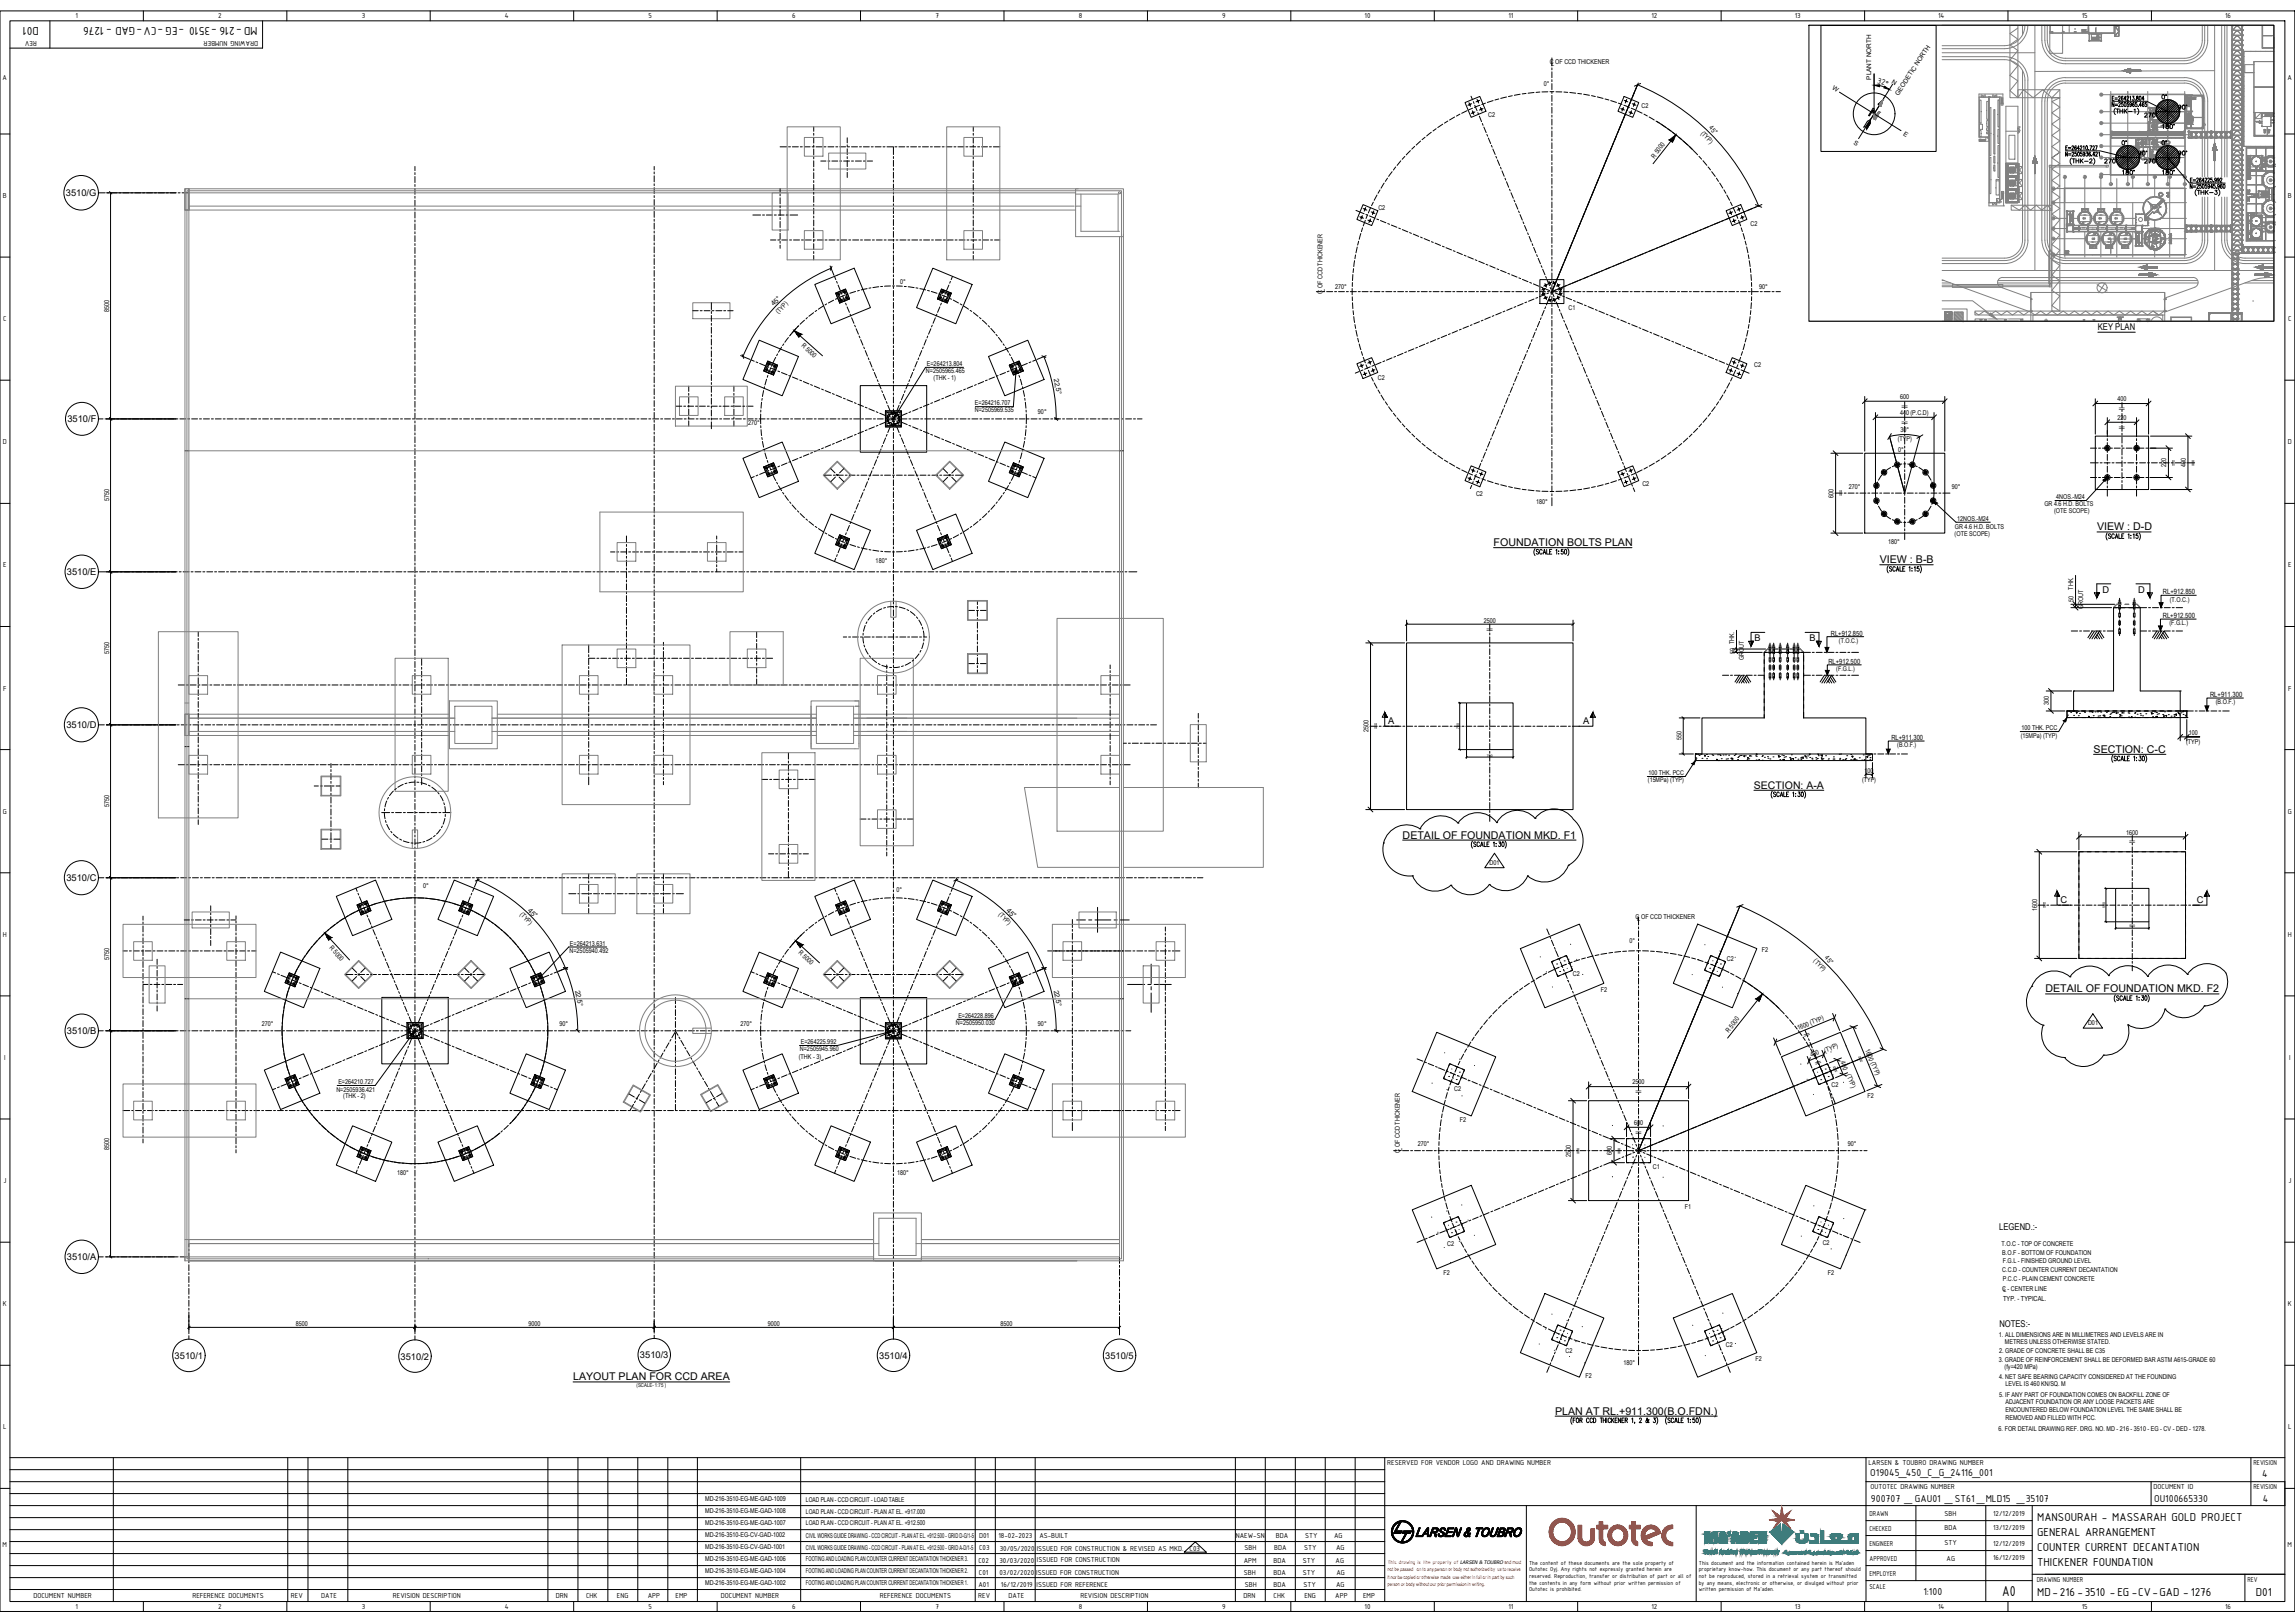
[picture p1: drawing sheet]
<svg xmlns="http://www.w3.org/2000/svg" width="841mm" height="594mm" viewBox="0 0 841 594" stroke-linecap="round" stroke-linejoin="round" font-family="sans-serif">
<defs><g id="words">
<text font-size="5.7" x="733.8" y="584.6">A0</text>
<g font-size="4.5">
<text x="14.3" y="9.8" transform="rotate(-180 14.3 9.8)">D01</text>
<text x="94.4" y="9.8" transform="rotate(-180 94.4 9.8)">MD -216 -3510 -EG -CV-GAD - 1276</text>
<text x="746.5" y="557">MANSOURAH - MASSARAH GOLD PROJECT</text>
<text x="746.5" y="562.4">GENERAL ARRANGEMENT</text>
<text x="746.5" y="567.9">COUNTER CURRENT DECANTATION</text>
<text x="746.5" y="573.4">THICKENER FOUNDATION</text>
<text x="746.5" y="584.4">MD-216 -3510 -EG -CV-GAD -1276</text>
<text x="826.7" y="584.4">D01</text>
</g>
<g font-size="4">
<text x="685.4" y="540.7">O19045_450_C_G_24116_001</text>
<text x="829" y="540.8">4</text>
<text x="685.6" y="550">900707 _GAU01 _ST61 _MLD15 _35107</text>
<text x="789.4" y="550">OU100665330</text>
<text x="829.3" y="550">4</text>
<text x="704.8" y="584">1:100</text>
</g>
<g font-size="3.9">
<text x="768.5" y="194.3">VIEW : D-D</text>
<text x="547.3" y="200">FOUNDATION BOLTS PLAN</text>
<text x="688.8" y="206.3">VIEW : B-B</text>
<text x="767.2" y="275.7">SECTION: C-C</text>
<text x="514" y="307.1">DETAIL OF FOUNDATION MKD. F1</text>
<text x="749.6" y="363.5">DETAIL OF FOUNDATION MKD. F2</text>
<text x="210" y="505.6">LAYOUT PLAN FOR CCD AREA</text>
<text x="569.9" y="518.1">PLAN AT RL.+911.300(B.O.FDN.)</text>
</g>
<text font-size="3.8" x="642.7" y="288.9">SECTION: A-A</text>
<g font-size="3.4">
<text x="24.1" y="71.9">3510/G</text>
<text x="768.8" y="121">KEY PLAN</text>
<text x="24.7" y="154.7">3510/F</text>
<text x="24.5" y="210.7">3510/E</text>
<text x="770.5" y="217.1">D</text>
<text x="783.5" y="217.1">D</text>
<text x="643" y="234.9">B</text>
<text x="663.1" y="234.9">B</text>
<text x="24.3" y="266.8">3510/D</text>
<text x="508.7" y="265.3">A</text>
<text x="580.2" y="265.3">A</text>
<text x="24.3" y="322.8">3510/C</text>
<text x="755.1" y="330.8">C</text>
<text x="805" y="330.8">C</text>
<text x="24.5" y="378.8">3510/B</text>
<text x="732.7" y="450.6">LEGEND.:-</text>
<text x="24.5" y="461.6">3510/A</text>
<text x="732.7" y="486.1">NOTES:-</text>
<text x="64" y="497.7">3510/1</text>
<text x="234.5" y="497.5">3510/3</text>
<text x="322.2" y="497.7">3510/4</text>
<text x="405" y="497.7">3510/5</text>
<text x="146.8" y="498">3510/2</text>
</g>
<text font-size="3.2" x="687.8" y="30.5" transform="rotate(16 687.8 30.5)">32°</text>
<g font-size="3.1" fill="#808080">
<text x="735.9" y="63.1">LV</text>
<text x="735.9" y="64.2">HV</text>
</g>
<g font-size="2.8">
<text x="27.6" y="6.7">1</text>
<text x="80" y="6.7">2</text>
<text x="132.6" y="6.7">3</text>
<text x="185" y="6.7">4</text>
<text x="237.7" y="6.7">5</text>
<text x="290.3" y="6.7">6</text>
<text x="342.8" y="6.7">7</text>
<text x="395.4" y="6.7">8</text>
<text x="447.9" y="6.7">9</text>
<text x="500" y="6.7">10</text>
<text x="552.8" y="6.7">11</text>
<text x="605.2" y="6.7">12</text>
<text x="657.7" y="6.7">13</text>
<text x="710.2" y="6.7">14</text>
<text x="762.8" y="6.7">15</text>
<text x="815.4" y="6.7">16</text>
<text x="13.5" y="14.9" transform="rotate(-180 13.5 14.9)">REV</text>
<text x="94.6" y="14.9" transform="rotate(-180 94.6 14.9)">DRAWING NUMBER</text>
<text x="1" y="29.3">A</text>
<text x="838.3" y="29.3">A</text>
<text x="1.1" y="72.5">B</text>
<text x="838.4" y="72.5">B</text>
<text x="1.2" y="117.6">C</text>
<text x="838.5" y="117.6">C</text>
<text x="1.1" y="162.7">D</text>
<text x="838.4" y="162.7">D</text>
<text x="1.2" y="207.8">E</text>
<text x="838.5" y="207.8">E</text>
<text x="1.2" y="252.9">F</text>
<text x="838.5" y="252.9">F</text>
<text x="1.1" y="298">G</text>
<text x="838.4" y="298">G</text>
<text x="1.1" y="343.1">H</text>
<text x="838.4" y="343.1">H</text>
<text x="1.5" y="388.2">I</text>
<text x="838.9" y="388.2">I</text>
<text x="1.3" y="433.3">J</text>
<text x="838.6" y="433.3">J</text>
<text x="1.1" y="478.4">K</text>
<text x="838.4" y="478.4">K</text>
<text x="1.2" y="523.5">L</text>
<text x="838.5" y="523.5">L</text>
<text x="508.4" y="536.5">RESERVED FOR VENDOR LOGO AND DRAWING NUMBER</text>
<text x="684.7" y="536.5">LARSEN &amp; TOUBRO DRAWING NUMBER</text>
<text x="825.8" y="536.5">REVISION</text>
<text x="685.5" y="545.2">OUTOTEC DRAWING NUMBER</text>
<text x="789.2" y="545.2">DOCUMENT ID</text>
<text x="825.8" y="545.2">REVISION</text>
<text x="685.1" y="555.1">DRAWN</text>
<text x="712.6" y="555.1">SBH</text>
<text x="730.4" y="555.2">12/12/2019</text>
<text x="358.8" y="563.2">D01</text>
<text x="365.9" y="563.2">18-02-2023</text>
<text x="380.9" y="563.2">AS-BUILT</text>
<text x="452.9" y="563.2">NAEW-SN</text>
<text x="467.6" y="563.2">BDA</text>
<text x="478.3" y="563.2">STY</text>
<text x="488.9" y="563.2">AG</text>
<text x="685.1" y="560.6">CHECKED</text>
<text x="712.6" y="560.5">BDA</text>
<text x="730.4" y="560.5">13/12/2019</text>
<text x="1" y="566.8">M</text>
<text x="358.8" y="567.7">C03</text>
<text x="366.4" y="568">30/05/2020</text>
<text x="379.9" y="568">ISSUED FOR CONSTRUCTION &amp; REVISED AS MKD.</text>
<text x="436" y="568">C03</text>
<text x="456.1" y="567.7">SBH</text>
<text x="466.9" y="567.7">BDA</text>
<text x="477.9" y="567.7">STY</text>
<text x="489.6" y="567.7">AG</text>
<text x="685.1" y="566.1">ENGINEER</text>
<text x="712.6" y="566">STY</text>
<text x="730.4" y="566.1">12/12/2019</text>
<text x="838.3" y="566.8">M</text>
<text x="358.6" y="572.3">C02</text>
<text x="366.2" y="572.3">30/03/2020</text>
<text x="380" y="572.3">ISSUED FOR CONSTRUCTION</text>
<text x="455.8" y="572.3">APM</text>
<text x="466.6" y="572.3">BDA</text>
<text x="477.5" y="572.3">STY</text>
<text x="489.5" y="572.3">AG</text>
<text x="685.1" y="571.6">APPROVED</text>
<text x="713.4" y="571.6">AG</text>
<text x="730.4" y="571.5">16/12/2019</text>
<text x="358.6" y="581.1">A01</text>
<text x="358.7" y="576.7">C01</text>
<text x="366.2" y="576.7">03/02/2020</text>
<text x="366.8" y="581.1">16/12/2019</text>
<text x="379.7" y="576.7">ISSUED FOR CONSTRUCTION</text>
<text x="379.9" y="581.1">ISSUED FOR REFERENCE</text>
<text x="455.8" y="576.7">SBH</text>
<text x="456.2" y="581.1">SBH</text>
<text x="466.6" y="576.7">BDA</text>
<text x="466.7" y="581.1">BDA</text>
<text x="477.5" y="576.7">STY</text>
<text x="477.6" y="581.1">STY</text>
<text x="489.6" y="581.1">AG</text>
<text x="489.7" y="576.7">AG</text>
<text x="685.1" y="577.1">EMPLOYER</text>
<text x="746.4" y="579.3">DRAWING NUMBER</text>
<text x="823.6" y="579.3">REV</text>
<text x="12.2" y="585.3">DOCUMENT NUMBER</text>
<text x="70.5" y="585.3">REFERENCE DOCUMENTS</text>
<text x="106.6" y="585.3">REV</text>
<text x="117.6" y="585.3">DATE</text>
<text x="144" y="585.3">REVISION DESCRIPTION</text>
<text x="203.8" y="585.3">DRN</text>
<text x="214.8" y="585.3">CHK</text>
<text x="226.1" y="585.3">ENG</text>
<text x="237.4" y="585.3">APP</text>
<text x="247.6" y="585.3">EMP</text>
<text x="264.2" y="585.3">DOCUMENT NUMBER</text>
<text x="322.4" y="585.3">REFERENCE DOCUMENTS</text>
<text x="358.5" y="585.3">REV</text>
<text x="369.6" y="585.3">DATE</text>
<text x="395.9" y="585.3">REVISION DESCRIPTION</text>
<text x="455.7" y="585.3">DRN</text>
<text x="466.7" y="585.3">CHK</text>
<text x="478" y="585.3">ENG</text>
<text x="489.3" y="585.3">APP</text>
<text x="499.5" y="585.3">EMP</text>
<text x="685.1" y="582.1">SCALE</text>
<text x="27.6" y="589.3">1</text>
<text x="80" y="589.3">2</text>
<text x="132.6" y="589.3">3</text>
<text x="185" y="589.3">4</text>
<text x="237.7" y="589.3">5</text>
<text x="290.3" y="589.3">6</text>
<text x="342.8" y="589.3">7</text>
<text x="395.4" y="589.3">8</text>
<text x="447.9" y="589.3">9</text>
<text x="500" y="589.3">10</text>
<text x="552.8" y="589.3">11</text>
<text x="605.2" y="589.3">12</text>
<text x="657.7" y="589.3">13</text>
<text x="710.2" y="589.3">14</text>
<text x="762.8" y="589.3">15</text>
<text x="815.4" y="589.3">16</text>
</g>
<g font-size="2.6">
<text x="283.5" y="112.2" transform="rotate(-45 283.5 112.2)">45°</text>
<text x="386.2" y="138.7" transform="rotate(79 386.2 138.7)">22,5°</text>
<text x="792.6" y="217.6">RL+912.850</text>
<text x="792.6" y="226.3">RL+912.500</text>
<text x="670.9" y="232.8">RL+912.850</text>
<text x="670.1" y="243.1">RL+912.500</text>
<text x="809.9" y="255.3">RL+911.300</text>
<text x="693.1" y="271">RL+911.300</text>
<text x="193.3" y="333.6" transform="rotate(45 193.3 333.6)">45°</text>
<text x="368.7" y="333.6" transform="rotate(45 368.7 333.6)">45°</text>
<text x="210.8" y="362.9" transform="rotate(79 210.8 362.9)">22,5°</text>
<text x="386.2" y="362.9" transform="rotate(79 386.2 362.9)">22,5°</text>
<text x="734.1" y="476.3">TYP. - TYPICAL.</text>
</g>
<g font-size="2.5">
<text x="545.9" y="316.8">D01</text>
<text x="765.2" y="375.6">D01</text>
</g>
<g font-size="2.4">
<text x="567.9" y="23.5">C OF CCD THICKENER</text>
<text x="568.5" y="24.3">L</text>
<text x="685.7" y="29.2" transform="rotate(-90 685.7 29.2)">PLANT NORTH</text>
<text x="565.8" y="31.5">0°</text>
<text x="671.3" y="32.6" transform="rotate(32 671.3 32.6)">W</text>
<text x="693" y="30.3" transform="rotate(32 693 30.3)">N</text>
<text x="695.7" y="35.1" transform="rotate(-56 695.7 35.1)">GEODETIC NORTH</text>
<text x="601.5" y="39.6">C2</text>
<text x="545.4" y="42.8">C2</text>
<text x="626.2" y="47" transform="rotate(44 626.2 47)">45°</text>
<text x="623.1" y="49" transform="rotate(45 623.1 49)">(TYP)</text>
<text x="679.2" y="52.6" transform="rotate(31 679.2 52.6)">S</text>
<text x="697.3" y="49.4" transform="rotate(33 697.3 49.4)">E</text>
<text x="606.3" y="58.1" transform="rotate(-52 606.3 58.1)">R 5000</text>
<text x="505.1" y="76.8">C2</text>
<text x="641.5" y="82.6">C2</text>
<text x="329.9" y="104">0°</text>
<text x="484.6" y="107.5" transform="rotate(-90 484.6 107.5)">C OF CCD THICKENER</text>
<text x="485.5" y="107.1" transform="rotate(-90 485.5 107.1)">L</text>
<text x="489.3" y="105.8">270°</text>
<text x="644.7" y="105.7">90°</text>
<text x="574.8" y="113.6">C1</text>
<text x="40" y="114.2" transform="rotate(-90 40 114.2)">8500</text>
<text x="285.3" y="115.2" transform="rotate(-47 285.3 115.2)">(TYP)</text>
<text x="293.5" y="126.8" transform="rotate(42 293.5 126.8)">R 5000</text>
<text x="339.3" y="136.8">N=2505965.465</text>
<text x="339.6" y="134.1">E=264213.804</text>
<text x="642.8" y="134.5">C2</text>
<text x="342.1" y="139.3">(THK - 1)</text>
<text x="505" y="139.2">C2</text>
<text x="357.3" y="148.5">E=264216.707</text>
<text x="696.3" y="146.1">600</text>
<text x="696.8" y="149.7">==</text>
<text x="775.9" y="147">400</text>
<text x="274.2" y="155.8">270°</text>
<text x="357.3" y="151.1">N=2505969.535</text>
<text x="380.4" y="151.8">90°</text>
<text x="696.3" y="152">440 (P.C.D)</text>
<text x="696.8" y="155.6">==</text>
<text x="775.9" y="153.9">220</text>
<text x="776.4" y="150.6">==</text>
<text x="695.5" y="161.5">(TYP)</text>
<text x="696.4" y="158.3">30°</text>
<text x="776.4" y="157.4">==</text>
<text x="695.6" y="165.4">0°</text>
<text x="793.8" y="171.2" transform="rotate(-90 793.8 171.2)">220</text>
<text x="797.4" y="170.7" transform="rotate(-90 797.4 170.7)">==</text>
<text x="801" y="171.2" transform="rotate(-90 801 171.2)">400</text>
<text x="804.5" y="170.7" transform="rotate(-90 804.5 170.7)">==</text>
<text x="601.9" y="177.9">C2</text>
<text x="677.5" y="179">270°</text>
<text x="715.3" y="179.3">90°</text>
<text x="40" y="183.7" transform="rotate(-90 40 183.7)">5750</text>
<text x="540.9" y="181.5">C2</text>
<text x="562.9" y="184.7">180°</text>
<text x="671.9" y="182.3" transform="rotate(-90 671.9 182.3)">600</text>
<text x="675.4" y="181.8" transform="rotate(-90 675.4 181.8)">==</text>
<text x="749.2" y="185.5">GR 4.6 H.D. BOLTS</text>
<text x="753.5" y="182.9">4NOS.-M24</text>
<text x="717.2" y="190.8">12NOS.-M24</text>
<text x="752.8" y="187.9">(OTE SCOPE)</text>
<text x="716.3" y="196.3">(OTE SCOPE)</text>
<text x="716.4" y="193.6">GR 4.6 H.D. BOLTS</text>
<text x="691.9" y="199.3">180°</text>
<text x="320.9" y="206.3">180°</text>
<text x="759.7" y="215.9" transform="rotate(-90 759.7 215.9)">THK.</text>
<text x="759.8" y="220.7" transform="rotate(-90 759.8 220.7)">50</text>
<text x="795.1" y="220.4">(T.O.C.)</text>
<text x="763.4" y="223.2" transform="rotate(-90 763.4 223.2)">GROUT</text>
<text x="543.7" y="228.1">2500</text>
<text x="544.8" y="231.4">==</text>
<text x="795" y="228.9">(F.G.L.)</text>
<text x="40" y="239.7" transform="rotate(-90 40 239.7)">5750</text>
<text x="635.5" y="235.9" transform="rotate(-90 635.5 235.9)">THK.</text>
<text x="635.8" y="239.4" transform="rotate(-90 635.8 239.4)">50</text>
<text x="673.9" y="235.4">(T.O.C.)</text>
<text x="639.1" y="241.9" transform="rotate(-90 639.1 241.9)">GROUT</text>
<text x="672.9" y="245.6">(F.G.L.)</text>
<text x="812" y="257.9">(B.O.F.)</text>
<text x="750.8" y="258.4" transform="rotate(-90 750.8 258.4)">300</text>
<text x="501.4" y="268.2" transform="rotate(-90 501.4 268.2)">2500</text>
<text x="505" y="267.2" transform="rotate(-90 505 267.2)">==</text>
<text x="740.7" y="267.5">100 THK. PCC</text>
<text x="802.1" y="269.1">100</text>
<text x="616.2" y="271.2" transform="rotate(-90 616.2 271.2)">550</text>
<text x="695.3" y="273.5">(B.O.F.)</text>
<text x="740.5" y="270.2">(15MPa) (TYP)</text>
<text x="801.1" y="272.6">(TYP)</text>
<text x="603.9" y="286.5">(15MPa) (TYP)</text>
<text x="604.1" y="283.9">100 THK. PCC</text>
<text x="682.4" y="286.3">(TYP)</text>
<text x="683.3" y="283.1">100</text>
<text x="40" y="295.7" transform="rotate(-90 40 295.7)">5750</text>
<text x="779.1" y="305.7">1600</text>
<text x="780.2" y="309.2">==</text>
<text x="155" y="325.3">0°</text>
<text x="328.5" y="326.7">0°</text>
<text x="190.4" y="335.2" transform="rotate(44 190.4 335.2)">(TYP)</text>
<text x="365.8" y="335.2" transform="rotate(44 365.8 335.2)">(TYP)</text>
<text x="746.5" y="333.7" transform="rotate(-90 746.5 333.7)">1600</text>
<text x="750.1" y="332.7" transform="rotate(-90 750.1 332.7)">==</text>
<text x="599.4" y="336.5">C OF CCD THICKENER</text>
<text x="599.9" y="337.3">L</text>
<text x="120.6" y="347.4" transform="rotate(47 120.6 347.4)">R 5000</text>
<text x="208.8" y="346.4">E=264213.631</text>
<text x="597.1" y="345.3">0°</text>
<text x="40" y="351.7" transform="rotate(-90 40 351.7)">5750</text>
<text x="208.7" y="349.1">N=2505940.492</text>
<text x="292.5" y="349.1" transform="rotate(43 292.5 349.1)">R 5000</text>
<text x="632.8" y="352">C2</text>
<text x="645.7" y="348.6">F2</text>
<text x="664.5" y="352.1" transform="rotate(45 664.5 352.1)">(TYP)</text>
<text x="668.6" y="351" transform="rotate(45 668.6 351)">45°</text>
<text x="576.4" y="357.4">C2</text>
<text x="586.7" y="363.4">F2</text>
<text x="95.9" y="375.8">270°</text>
<text x="205" y="375.8">90°</text>
<text x="271.3" y="375.8">270°</text>
<text x="350.3" y="375.5">N=2505950.030</text>
<text x="351.2" y="372.9">E=264228.896</text>
<text x="380.4" y="375.8">90°</text>
<text x="659" y="377.4" transform="rotate(-22 659 377.4)">1600</text>
<text x="663.6" y="375.3" transform="rotate(-20 663.6 375.3)">(TYP)</text>
<text x="293.5" y="382.5">E=264225.992</text>
<text x="633.6" y="378.3" transform="rotate(-51 633.6 378.3)">R 5000</text>
<text x="661.4" y="380.3" transform="rotate(-22 661.4 380.3)">==</text>
<text x="292.7" y="387.9">(THK - 3)</text>
<text x="293.1" y="385.1">N=2505945.960</text>
<text x="663.8" y="387.3" transform="rotate(-23 663.8 387.3)">400</text>
<text x="668.9" y="385.5" transform="rotate(-20 668.9 385.5)">(TYP)</text>
<text x="674.4" y="389" transform="rotate(68 674.4 389)">400</text>
<text x="680.6" y="387" transform="rotate(68 680.6 387)">==</text>
<text x="683.5" y="384.7" transform="rotate(67 683.5 384.7)">1600 (TYP)</text>
<text x="665.6" y="390.4" transform="rotate(-23 665.6 390.4)">==</text>
<text x="671.3" y="390.8" transform="rotate(68 671.3 390.8)">==</text>
<text x="676.6" y="393.8" transform="rotate(67 676.6 393.8)">(TYP)</text>
<text x="123.3" y="399.9">N=2505936.421</text>
<text x="124" y="397.1">E=264210.727</text>
<text x="532.9" y="399.8">C2</text>
<text x="598.3" y="397.2">2500</text>
<text x="599.3" y="400.7">==</text>
<text x="671.2" y="398.1">C2</text>
<text x="125.8" y="402.2">(THK - 2)</text>
<text x="684.3" y="402">F2</text>
<text x="535" y="410.9">F2</text>
<text x="598.8" y="412.1">600</text>
<text x="519.6" y="419.9">270°</text>
<text x="599.3" y="415.6">==</text>
<text x="677.2" y="419.9">90°</text>
<text x="40" y="421.1" transform="rotate(-90 40 421.1)">8500</text>
<text x="513" y="422.2" transform="rotate(-90 513 422.2)">C OF CCD THICKENER</text>
<text x="513.8" y="421.7" transform="rotate(-90 513.8 421.7)">L</text>
<text x="575.6" y="423.7" transform="rotate(-90 575.6 423.7)">2500</text>
<text x="579.2" y="422.6" transform="rotate(-90 579.2 422.6)">==</text>
<text x="590.7" y="423.1" transform="rotate(-90 590.7 423.1)">600</text>
<text x="594.2" y="422.6" transform="rotate(-90 594.2 422.6)">==</text>
<text x="145.5" y="430.4">180°</text>
<text x="328.7" y="430.5">180°</text>
<text x="605.7" y="428.2">C1</text>
<text x="617.5" y="442.9">F1</text>
<text x="667.9" y="456">C2</text>
<text x="530.4" y="456.5">C2</text>
<text x="733.5" y="456.4">T.O.C - TOP OF CONCRETE</text>
<text x="733.8" y="459.5">B.O.F - BOTTOM OF FOUNDATION</text>
<text x="529" y="467.1">F2</text>
<text x="669.8" y="467">F2</text>
<text x="733.8" y="465.9">C.C.D - COUNTER CURRENT DECANTATION</text>
<text x="733.9" y="462.7">F.G.L - FINISHED GROUND LEVEL</text>
<text x="733.7" y="472.7">C - CENTER LINE</text>
<text x="733.9" y="469.3">P.C.C - PLAIN CEMENT CONCRETE</text>
<text x="108.4" y="485.6">8500</text>
<text x="193.7" y="485.6">9000</text>
<text x="281.3" y="485.6">9000</text>
<text x="366.6" y="485.6">8500</text>
<text x="732.5" y="489.7">1. ALL DIMENSIONS ARE IN MILLIMETRES AND LEVELS ARE IN</text>
<text x="573.7" y="495.7">C2</text>
<text x="632.5" y="493.2">C2</text>
<text x="732.6" y="495.6">2. GRADE OF CONCRETE SHALL BE C35</text>
<text x="734.7" y="492.3">METRES UNLESS OTHERWISE STATED.</text>
<text x="595" y="499.8">180°</text>
<text x="643.3" y="498.5">F2</text>
<text x="732.5" y="499">3. GRADE OF REINFORCEMENT SHALL BE DEFORMED BAR ASTM A615-GRADE 60</text>
<text x="734.6" y="501.3">(fy=420 MPa)</text>
<text x="581" y="504.6">F2</text>
<text x="732.6" y="504.9">4. NET SAFE BEARING CAPACITY CONSIDERED AT THE FOUNDING</text>
<text x="734.9" y="507.5">LEVEL IS 460 KN/SQ. M</text>
<text x="732.6" y="511.5">5. IF ANY PART OF FOUNDATION COMES ON BACKFILL ZONE OF</text>
<text x="734.9" y="514.2">ADJACENT FOUNDATION OR ANY LOOSE PACKETS ARE</text>
<text x="734.9" y="520.2">REMOVED AND FILLED WITH PCC.</text>
<text x="734.9" y="517.2">ENCOUNTERED BELOW FOUNDATION LEVEL THE SAME SHALL BE</text>
<text x="732.4" y="524.3">6. FOR DETAIL DRAWING REF. DRG. NO. MD - 216 - 3510 - EG - CV - DED - 1278.</text>
<text x="258.4" y="549.9">MD-216-3510-EG-ME-GAD-1009</text>
<text x="295.4" y="550">LOAD PLAN - CCD CIRCUIT - LOAD TABLE</text>
<text x="258.4" y="554.2">MD-216-3510-EG-ME-GAD-1008</text>
<text x="295.4" y="554.4">LOAD PLAN - CCD CIRCUIT - PLAN AT EL. +917.000</text>
<text x="258.4" y="563">MD-216-3510-EG-CV-GAD-1002</text>
<text x="258.4" y="558.6">MD-216-3510-EG-ME-GAD-1007</text>
<text x="295.4" y="563.1">CIVIL WORKS GUIDE DRAWING - CCD CIRCUIT - PLAN AT EL. +912.500 - GRID D-G/1-5</text>
<text x="295.4" y="558.7">LOAD PLAN - CCD CIRCUIT - PLAN AT EL. +912.500</text>
<text x="258.4" y="567.4">MD-216-3510-EG-CV-GAD-1001</text>
<text x="295.4" y="567.5">CIVIL WORKS GUIDE DRAWING - CCD CIRCUIT - PLAN AT EL. +912.500 - GRID A-D/1-5</text>
<text x="258.4" y="571.8">MD-216-3510-EG-ME-GAD-1006</text>
<text x="295.4" y="571.9">FOOTING AND LOADING PLAN COUNTER CURRENT DECANTATION THICKENER 3.</text>
<text x="258.4" y="576.2">MD-216-3510-EG-ME-GAD-1004</text>
<text x="258.5" y="580.6">MD-216-3510-EG-ME-GAD-1002</text>
<text x="295.4" y="580.7">FOOTING AND LOADING PLAN COUNTER CURRENT DECANTATION THICKENER 1.</text>
<text x="295.4" y="576.3">FOOTING AND LOADING PLAN COUNTER CURRENT DECANTATION THICKENER 2.</text>
</g>
<g font-size="2.3">
<text x="734.2" y="473.4">L</text>
<text x="560.3" y="573">The content of these documents are the sole property of</text>
<text x="560.3" y="575.5">Outotec Oyj. Any rights not expressly granted herein are</text>
<text x="622.6" y="573">This document and the information contained herein is Ma'aden</text>
<text x="622.6" y="575.5">proprietary know-how. This document or any part thereof should</text>
<text x="560.3" y="577.9">reserved. Reproduction, transfer or distribution of part or all of</text>
<text x="560.3" y="580.4">the contents in any form without prior written permission of</text>
<text x="622.6" y="577.9">not be reproduced, stored in a retrieval system or transmitted</text>
<text x="622.6" y="580.4">by any means, electronic or otherwise, or divulged without prior</text>
<text x="560.3" y="582.8">Outotec is prohibited.</text>
<text x="622.6" y="582.8">written permission of Ma'aden.</text>
</g>
<text font-size="2" fill="#f00" x="508.6" y="572.9">This drawing is the property of</text>
<text font-size="1.9" x="233.3" y="508.2">(SCALE- 1:75 )</text>
<g font-size="1.8" fill="#f00">
<text x="508.5" y="575.6">not be passed on to any person or body not authorized by us to receive</text>
<text x="508.5" y="578.2">it nor be copied or otherwise made use either in full or in part by such</text>
<text x="508.5" y="580.9">person or body without our prior permission in writing.</text>
</g>
<text font-size="1.8" x="535.1" y="572.9">LARSEN &amp; TOUBRO and must</text>
<g font-size="1.3">
<text x="534.7" y="267.1" transform="rotate(-90 534.7 267.1)">700</text>
<text x="544.9" y="277.1">700</text>
<text x="771.5" y="332.6" transform="rotate(-90 771.5 332.6)">500</text>
<text x="780.3" y="339.7">500</text>
</g>
</g></defs>
<!-- layer: 0 -->
<g fill="none" stroke="#000" stroke-width=".37">
<path d="M667.3 9.3h42.2v46.2h-42.2zM536.9 37.6l5.4-2.3 2.2 5.4-5.4 2.3zM538.3 37.6l.6 1.4M539.1 35.2l.5 1.3M539.3 38l-1.4 .6M539.6 39.6l-1.3 .6M539.9 37.2l.3 .7M540.4 38.5l.9 2.1M541.3 36.4l.6 1.3M542.2 36.8l-1.3 .5M542.3 38.5l-2 .8M542.5 39.3l.6 1.4"/>
<path d="M543.5 39.8l-1.4 .5M544.4 37.8l-1.4 .5M547.2 36.8l-2.2 .7M549.2 36.3l-1.4 .3M552.1 35.5l-2.1 .5M554.2 35.1l-1.4 .3M557.1 34.5l-2.2 .4M559.2 34.2l-1.4 .2M562.1 33.9l-2.1 .2M564.3 33.7l-1.4 .1M567.2 33.6l-2.1 .1M568 33.6h1.4"/>
<path d="M568.7 21.2v2.9M568.7 24.9v.7M568.7 26.3v2.2M568.7 29.2v.7M568.7 30.6v2.2M568.7 33.5v.7M568.7 34.9v2.2M568.7 37.9v.7M568.7 39.3v2.2M570.2 33.6l2.1 .1M573.1 33.7l1.4 .1M575.3 33.9l2.1 .2"/>
<path d="M578.2 34.2l1.4 .2M580.3 34.5l2.2 .4M583.2 35l1.4 .4M585.3 35.5l2.2 .5M588.2 36.3l1.4 .3M590.3 36.8l2.1 .7M593 37.8l1.4 .4M593.9 39.8l1.4 .5M594.9 39.3l-.5 1.4M595.1 38.5l2 .8M595.2 35.3l5.3 2.3-2.2 5.4-5.4-2.3zM595.2 36.8l1.3 .5"/>
<path d="M596.1 36.4l-.5 1.3M597.8 39.6l1.3 .6M597.9 36.3l-.2 .7M598.2 38l1.3 .6M599 33.6l-.8 2M599.1 37.6l-.5 1.4M599.6 32.3l-.3 .6M600.4 30.4l-31.4 75.7M601.2 30.6l-2.3 1M327.4 53.8v2.8M327.4 57.3v.8M327.4 58.7v2.2"/>
<path d="M513.3 58.9l-1.3 1.7M514.8 57.3l-1 1M516.8 55.2l-1.5 1.5M518.4 53.6l-1 1M520.6 51.7l-1.6 1.4M522.2 50.3l-1.1 .9M524.5 48.4l-1.7 1.4M526.3 47.1l-1.2 .9M528.7 45.5l-1.8 1.2M530.6 44.3l-1.3 .8M533.1 42.9l-1.9 1.1M535 41.8l-1.3 .7"/>
<path d="M537.6 40.5l-2 1M539.5 40.6l.6 1.3M540.5 41l-1.3 .5M541.6 41.2l.2 .7M542.1 42.6l.8 1.9M543.2 45.2l.3 .7M543.8 46.5l.8 2.1M544.9 49.2l.3 .7M545.4 50.6l.9 2M546.5 53.2l.3 .7M547.1 54.6l.8 2M548.2 57.2l.3 .7"/>
<path d="M548.7 58.6l.9 2M568.7 42.2v.7M568.7 43.6v2.2M568.7 46.5v.8M568.7 48v2.1M568.7 50.9v.7M568.7 52.3v2.2M568.7 55.2v.7M568.7 56.6v2.2M568.7 59.5v.8M589.6 56.3l-.2 .7M590.7 53.7l-.8 1.9"/>
<path d="M591.3 52.3l-.3 .7M593 48.3l-.3 .7M594.1 45.6l-.9 2M594.6 44.3l-.3 .7M596.3 40.3l-.3 .7M596.9 41l1.4 .5M597.9 40.6l-.6 1.3M599.8 40.5l2 1M602.4 41.8l1.3 .7M604.4 42.9l1.8 1.1M606.8 44.3l1.3 .8M607.2 44.5l7.5 5.3 5.8 5.2"/>
<path d="M608.7 45.5l1.8 1.2M611.1 47.1l1.2 .9M612.9 48.4l1.7 1.4M614.1 49.4l-8.3 10.6M615.2 50.3l1.1 .9M616.8 51.7l1.7 1.4M619 53.6l1.1 1M620.6 55.1l1.5 1.6M622.6 57.2l1 1.1M624.1 58.9l1.4 1.7M36.1 70.6h2.5M39 70.6h25.6"/>
<path d="M40.1 70.2l.9 .8M40.5 70.6v389.7M65.3 70.6h.7M66.7 70.6h2.5M152.1 61v1.5M152.1 63.2v.7M152.1 64.7v2.2M152.1 67.6v.7M152.1 69v2.2M152.1 71.9v.7M152.1 73.3v2.2M152.1 76.2v.7"/>
<path d="M152.1 77.7v2.2M239.7 61v1.2M239.7 63v.7M239.7 64.4v2.2M239.7 67.3v.7M239.7 68.7v2.2M239.7 71.6v.8M239.7 73.1v2.1M239.7 76v.7M239.7 77.4v2.2M327.4 61.7v.7M327.4 63.1v2.1"/>
<path d="M327.4 66v.7M327.4 67.4v2.2M327.4 70.3v.7M327.4 71.7v2.2M327.4 74.6v.8M327.4 76.1v2.1M327.4 79v.7M496.9 77.1l3 1.2M498.3 79.4l1.4 .5M499.2 79l-.5 1.3M499.5 74.9l5.4 2.3-2.2 5.4-5.5-2.2zM499.5 76.4l1.4 .6"/>
<path d="M500.5 76l-.6 1.4M500.5 78.5l.7 .3M501.1 78.7l-.5 1.3M501.9 79.1l2 .8M502.3 76l-.9 2M502.5 77.6l1.4 .6M503.3 74.1l-.7 1.2M503.5 77.2l-.6 1.4M504.6 71.4l-1 2M505.7 69.6l-.7 1.2M507.2 67.1l-1.1 1.8M508.5 65.2l-.8 1.2"/>
<path d="M510.2 62.9l-1.3 1.7M511.5 61.1l-.9 1.2M549.9 61.2l.2 .7M550.4 62.6l.8 2M551.5 65.2l.3 .7M552.1 66.6l.8 2M553.2 69.3l.2 .6M553.7 70.6l.9 2M554.8 73.3l.3 .6M555.4 74.6l.8 2M556.5 77.3l.3 .6M557 78.6l.9 2"/>
<path d="M568.7 61v2.1M568.7 63.9v.7M568.7 65.3v2.2M568.7 68.2v.7M568.7 69.6v2.2M568.7 72.5v.8M568.7 74v2.1M568.7 76.8v.8M568.7 78.3v2.2M580.8 77.7l-.8 2M581.3 76.3l-.2 .7M582.5 73.7l-.9 2"/>
<path d="M583 72.3l-.3 .7M584.1 69.7l-.8 2M584.7 68.3l-.3 .7M586.3 64.3l-.3 .7M587.4 61.7l-.8 1.9M588 60.3l-.3 .7M625.9 61.1l.9 1.1M627.3 62.9l1.3 1.7M629 65.2l.8 1.2M630.2 67l1.1 1.9M631.7 69.5l.8 1.3M632.5 77.2l5.4-2.3 2.3 5.5-5.4 2.2z"/>
<path d="M632.8 71.4l1.1 1.9M634 77.2l.5 1.4M634.2 74l.6 1.3M634.2 79.7l-2 .8M634.9 77.6l-1.3 .6M635.1 76l.9 2M635.6 79.1l-.7 .3M636.3 78.7l.5 1.3M636.9 76l.6 1.4M637.9 76.4l-1.3 .6M638.2 79l.5 1.3M638.2 78l-2 .8"/>
<path d="M639.1 79.4l-1.3 .5M639.5 77.4l-.6 .3M642.2 76.3l-2 .9M643.3 74.9l2.3 1M643.6 75.8l-.7 .3M644.4 75.4l-75.7 31.4 31.4-75.7a82 82 0 0 1 44.4 44.3M645.7 74.9l-1.5 .6M152.1 80.6v.7M152.1 82v2.2M152.1 84.9v.7M152.1 86.3v2.2M152.1 89.2v.7"/>
<path d="M152.1 90.6v2.3M152.1 93.6v.7M152.1 95v2.2M152.1 97.9v.7M152.1 99.3v2.2M239.7 80.3v.7M239.7 81.7v2.2M239.7 84.6v.8M239.7 86.1v2.1M239.7 89v.7M239.7 90.4v2.2M239.7 93.3v.7"/>
<path d="M239.7 94.7v2.2M239.7 97.6v.8M239.7 99.1v2.1M304.9 97.6l-.6 1.4M327.4 80.4v2.2M327.4 83.3v.7M327.4 84.8v2.1M327.4 87.6v.8M327.4 89.1v2.1M327.4 92v.7M327.4 93.4v2.2M327.4 96.3v.7"/>
<path d="M327.4 97.8v2.1M341.8 98.2l14.4 6-5.9 14.4-14.4-5.9zM496 98.4l-.1 1.4M496.4 95.5l-.3 2.1M496.7 93.4l-.2 1.4M497.4 90.5l-.5 2.1M497.9 88.4l-.4 1.4M498.7 85.5l-.6 2.1M499.3 83.5l-.4 1.4M500.3 80.7l-.7 2M501.3 80.6l1.3 .6M502.2 80.2l-.6 1.3"/>
<path d="M504.5 80.2l.7 .3M505.9 80.8l2 .8M508.6 81.9l.6 .2M509.9 82.4l2 .8M512.6 83.5l.6 .3M513.9 84.1l2 .8M516.6 85.2l.6 .3M517.9 85.7l2 .9M520.6 86.8l.6 .3M521.9 87.4l2 .8M524.6 88.5l.6 .3M525.9 89l2 .9"/>
<path d="M528.6 90.2l.7 .2M529.9 90.7l2 .8M532.6 91.8l.6 .3M533.9 92.4l2 .8M536.6 93.5l.7 .3M537.9 94l2 .9M540.6 95.1l.6 .3M541.9 95.7l2 .8M544.6 96.8l.7 .3M545.9 97.3l2 .9M548.6 98.5l.6 .2M549.9 99l2 .8"/>
<path d="M558.1 81.3l.3 .6M558.7 82.6l.8 2M559.8 85.3l.3 .7M560.4 86.6l.8 2M561.5 89.3l.2 .6M562 90.6l.8 2M563.1 93.3l.3 .7M563.7 94.6l.8 2M564.8 97.3l.3 .6M565.3 98.6l.9 2M568.7 81.2v.7M568.7 82.6v2.2"/>
<path d="M568.7 85.5v.7M568.7 87v2.1M568.7 89.8v.8M568.7 91.3v2.2M568.7 94.2v.7M568.7 95.6v2.2M568.7 98.5v.7M568.7 100v2.1M572.5 97.7l-.8 2M573 96.4l-.2 .6M574.2 93.7l-.9 2M574.7 92.3l-.3 .7"/>
<path d="M575.8 89.7l-.8 2M576.4 88.4l-.3 .6M578 84.3l-.3 .7M579.1 81.7l-.8 2M579.7 80.3l-.3 .7M586.2 99.6l-2 .8M587.5 99l-.7 .3M590.2 97.9l-2 .8M591.5 97.4l-.7 .2M594.2 96.2l-2 .9M595.5 95.7l-.6 .3M598.2 94.6l-2 .8"/>
<path d="M599.5 94l-.7 .3M602.2 92.9l-2 .9M603.5 92.4l-.6 .2M606.2 91.3l-2 .8M607.5 90.7l-.7 .3M610.2 89.6l-2 .8M611.5 89.1l-.6 .2M614.2 87.9l-2 .9M615.5 87.4l-.7 .3M618.2 86.3l-2 .8M619.5 85.7l-.6 .3M622.2 84.6l-2 .9"/>
<path d="M623.5 84.1l-.6 .3M626.2 83l-2 .8M627.5 82.4l-.6 .3M630.2 81.3l-2 .8M631.5 80.8l-.6 .2M635.2 80.2l.6 1.3M636.1 80.6l-1.3 .6M637.1 80.7l.8 2M638.1 83.5l.4 1.3M638.8 85.5l.6 2.1M639.5 88.3l.4 1.4M640.1 90.4l.4 2.2"/>
<path d="M640.7 93.3l.2 1.5M641 95.5l.3 2.1M641.4 98.4l.2 1.4M152.1 102.2v.7M152.1 103.6v2.2M152.1 106.6v.7M152.1 108v2.2M152.1 110.9v.7M152.1 112.3v2.2M152.1 115.2v.7M152.1 116.6v2.2M152.1 119.6v.7"/>
<path d="M239.7 102v.7M239.7 103.4v2.2M239.7 106.3v.7M239.7 107.8v2.1M239.7 110.6v.8M239.7 112.1v2.1M239.7 114.9v.8M239.7 116.4v2.2M239.7 119.3v.7M292.5 119.5l-2.9 3.2M292.7 119.3l-.5 .5M294.8 117.3l-1.6 1.5"/>
<path d="M295.9 116.3l-.5 .5M298.2 114.5l-1.8 1.3M298.6 104.2l14.4-6 6 14.5-14.5 5.9zM299.3 113.7l-.6 .4M301.7 112.1l-1.8 1.2M302.9 111.3l-.6 .4M305.5 110l-1.9 1M305.8 101.2l.5 1.2M306.2 107.4l3.6-1.5 1.5 3.6-3.6 1.5zM306.2 107.4l.7 .2M306.6 103.1l.2 .6M306.8 109.3l-.6 .3"/>
<path d="M307.1 107.2l.6 1.3M307.1 104.4l.8 2M307.9 109.1l.6 1.4M308 110.3l-.3 .7-1.5-3.6 3.6-1.5 1.5 3.6-3.6 1.5M308.1 107.6l-1.4 .5M308.2 107.1l.3 .7M308.8 108.4l.8 2M308.9 109.5l-1.4 .6M309.1 106.4l.5 1.3M309.5 108.2l-2.1 .8M309.5 106.5l-2.6 1.1 1.1 2.7 2.7-1M309.8 105.9l-.3 .6 1.2 2.8 .6 .2"/>
<path d="M309.9 108.3l.6 1.4M309.9 111.1l.2 .6M310 106.7l-1.3 .6M310.4 112.4l.9 2M310.8 107.7l-.7 .2M310.9 108.7l-1.4 .6M311.5 115.1l.3 .7M312.1 116.4l.8 2M313.2 119.1l.3 .6M313.5 106.7l-2.1 .7M314.9 106.4l-.7 .2M317.8 105.7l-2.2 .5"/>
<path d="M319.2 105.4l-.8 .2M322 105l-2.1 .3M323.4 104.9l-.7 .1M326.3 104.7l-2.2 .1M327.1 104.7h.7M327.4 100.6v.8M327.4 102.1v2.1M327.4 105v.7M327.4 106.4v2.2M327.4 109.3v.7M327.4 110.8v2.1M327.4 113.6v.8"/>
<path d="M327.4 115.1v2.1M327.4 118v.7M327.4 119.4v2.2M328.5 104.7l2.2 .1M331.4 104.9l.7 .1M332.8 105l2.2 .3M335.7 105.4l.7 .2M337.1 105.7l2.1 .5M339.9 106.4l.7 .2M341.3 106.7l2.1 .7M341.6 119.1l-.2 .6M342.8 116.4l-.9 2"/>
<path d="M343.3 115.1l-.3 .7M344 108.7l1.4 .6M344 107.6l.7 .3M344.2 109.3l-.7 .2 1.5-3.6 3.6 1.5-1.5 3.6-3.6-1.5M344.4 112.4l-.8 2M344.8 106.7l1.4 .6M344.9 108.3l-.5 1.4M345 111.1l-.3 .6M345 105.9l.3 .6M345.4 108.2l2 .8M345.4 106.9l.2 .2zM345.8 106.4l-.6 1.3"/>
<path d="M345.9 109.5l1.4 .6M346.1 108.4l-.9 2M346.6 107.1l-.3 .7M346.8 107.6l1.3 .5M346.9 109.1l-.5 1.4M347.7 107.2l-.5 1.3M347.7 104.4l-.8 2M347.9 107.6l-2.6-1.1-1.1 2.8 2.6 1M348 109.3l.7 .3M348.3 103.1l-.3 .6M348.6 107.4l-3.6-1.5-1.5 3.6 3.6 1.5 1.5-3.6-.7 .2-1.1 2.7 .3 .7M349 101.2l-.4 1.2"/>
<path d="M349.3 109.9l1.9 1.1M351.9 111.3l.6 .4M353.1 112.1l1.8 1.2M355.5 113.7l.6 .4M356.7 114.5l1.7 1.3M358.9 116.3l.6 .5M360 117.3l1.6 1.5M362.1 119.3l.5 .5M482.4 106.8h1.6M484.7 106.8h.7M486.2 106.8h2.2M489.1 106.8h.7"/>
<path d="M490.5 106.8h2.2M493.4 106.8h.7M494.8 106.8h2.2M495.5 105.7v2.3M495.6 108.7v1.4M495.6 103.5v1.4M495.6 110.9l.2 2.1M495.8 100.6l-.2 2.2M495.9 113.8l.1 1.4M496.1 116l.3 2.1M496.5 118.9l.3 1.4M497.8 106.8h.7"/>
<path d="M499.2 106.8h2.2M502.1 106.8h.7M503.5 106.8h2.2M506.4 106.8h.7M507.8 106.8h2.2M510.8 106.8h.7M512.2 106.8h2.1M515.1 106.8h.7M516.5 106.8h2.2M519.4 106.8h.7M520.8 106.8h2.2M523.7 106.8h.8"/>
<path d="M525.2 106.8h2.1M528.1 106.8h.7M529.5 106.8h2.2M532.4 106.8h.7M533.8 106.8h2.2M536.7 106.8h.8M538.1 119.5l-2 .8M538.2 106.8h2.1M539.5 118.9l-.7 .3M541.1 106.8h.7M542.2 117.8l-2.1 .8M542.5 106.8h2.2"/>
<path d="M543.5 117.3l-.7 .2M545.4 106.8h.7M546.1 116.1l-2 .9M546.8 106.8h2.2M547.5 115.6l-.7 .3M549.7 106.8h.8M550.2 114.5l-2.1 .8M551.2 106.8h2.1M551.5 113.9l-.7 .3M552.6 100.1l.7 .3M553.9 100.7l2 .8M554.1 106.8h.7"/>
<path d="M554.1 112.8l-1.9 .9M555.5 112.3l-.7 .3M555.5 106.8h2.2M556.6 101.8l.7 .2M557.9 102.3l2 .9M558.2 111.2l-2.1 .8M558.4 106.8h.7M559.5 110.6l-.7 .3M559.9 106.8h2.1M560.6 103.4l.7 .3M561.9 104l2 .8M562.1 109.5l-1.9 .8"/>
<path d="M562.7 106.8h.8M563.5 109l-.7 .2M564.2 106.8h2.1M564.2 117.7l-.8 2M564.3 102.4h8.8v8.8h-8.8zM564.6 105.1l.7 .3M564.8 116.4l-.3 .6M565.3 106.9l.6 1.4M565.3 105.3l.6 1.4M565.9 113.7l-.9 2M565.9 105.6l2 .9M566.2 103.9l.5 1.3"/>
<path d="M566.2 108.4l.5 1.3M566.2 107.9l-2.1 .8M566.3 107.4l-1.4 .5M566.3 105.7l-1.4 .5M566.4 112.4l-.3 .6M566.4 101.3l.3 .7M567 102.6l.8 2M567.1 106.8h.7M567.1 104.2l-1.4 .6M567.1 108.8l-1.4 .6M567.5 107.3l-.7 .3M567.5 109.7l-.8 2"/>
<path d="M567.6 103l.6 1.4M567.6 109.2l.6 1.4M568.1 108.4l-.3 .6M568.1 105.3l.3 .6M568.5 106.8h2.2M568.6 103.4l-1.4 .6M568.6 109.6l-1.4 .6M568.6 106.7l.7 .3M568.6 106.6l.9 2M568.7 102.8v.8M568.7 104.3v2.2M568.7 107.2v.7"/>
<path d="M568.7 108.6v2.2M568.7 111.5v.7M568.7 113v2.2M568.7 115.9v.7M568.7 117.3v2.2M569.2 105.7l-.9 2M569.3 103l.5 1.4M569.3 109.2l.5 1.4M569.7 104.4l-.2 .6M569.8 109.3l.2 .7M569.9 107.3l2.1 .8M570.1 106.2l-1.9 .8"/>
<path d="M570.2 103.4l-1.3 .6M570.2 109.6l-1.3 .6M570.3 110.6l.8 2M570.7 103.9l.6 1.3M570.7 108.4l.6 1.3M570.8 101.7l-.8 2M571.4 100.3l-.3 .7M571.4 113.3l.3 .7M571.4 106.8h.7M571.5 105.6l-.7 .3M571.5 105.3l.6 1.4M571.5 106.9l.6 1.4"/>
<path d="M571.7 104.2l-1.4 .6M571.7 108.8l-1.4 .6M572 114.6l.8 2M572.5 105.7l-1.3 .5M572.5 107.4l-1.3 .5M572.6 108.4l.7 .3M572.9 106.8h2.1M573.1 117.3l.2 .7M573.6 118.6l.9 2M573.9 109l2 .8M574.2 104.5l-2.1 .9M575.5 104l-.7 .3"/>
<path d="M575.7 106.8h.8M576.6 110.1l.7 .2M577.2 106.8h2.1M577.9 110.6l2.1 .8M578.2 102.9l-2 .8M579.5 102.3l-.7 .3M580.1 106.8h.7M580.6 111.7l.7 .3M581.5 106.8h2.2M582 112.3l1.9 .8M582.2 101.2l-2 .9M583.5 100.7l-.7 .2"/>
<path d="M584.4 106.8h.7M584.6 113.4l.7 .3M585.9 106.8h2.1M585.9 113.9l2.1 .9M588.6 115l.7 .3M588.7 106.8h.7M590 115.6l1.9 .8M590.2 106.8h2.2M592.6 116.7l.7 .3M593.1 106.8h.7M593.9 117.2l2.1 .9M594.5 106.8h2.2"/>
<path d="M596.6 118.4l.7 .2M597.4 106.8h.7M598 118.9l2 .8M598.8 106.8h2.2M601.7 106.8h.7M603.2 106.8h2.2M606.1 106.8h.7M607.5 106.8h2.2M610.4 106.8h.7M611.8 106.8h2.2M614.7 106.8h.7M616.2 106.8h2.2"/>
<path d="M619.1 106.8h.7M620.5 106.8h2.2M623.4 106.8h.7M624.8 106.8h2.2M627.7 106.8h.7M629.2 106.8h2.2M632.1 106.8h.7M633.5 106.8h2.2M636.4 106.8h.7M637.8 106.8h2.2M640.7 106.8h.7M640.9 118.8l-.2 1.4"/>
<path d="M641.3 116l-.2 2.1M641.6 113.8l-.2 1.4M641.6 100.6l.2 2.1M641.8 110.9l-.2 2.1M641.9 103.5v1.4M641.9 105.6v2.3M641.9 108.7v1.4M642.2 106.8h2.2M645.1 106.8h.7M646.5 106.8h2.2M649.4 106.8h.7M650.8 106.8h1.6"/>
<path d="M152.1 121v2.2M152.1 123.9v.7M152.1 125.3v2.2M152.1 128.2v.7M152.1 129.6v2.2M152.1 132.6v.7M152.1 134v2.2M152.1 136.9v.7M152.1 138.3v2.2M239.7 120.7v2.2M239.7 123.6v.7M239.7 125.1v2.1"/>
<path d="M239.7 127.9v.8M239.7 129.4v2.2M239.7 132.3v.7M239.7 133.7v2.2M239.7 136.6v.7M239.7 138.1v2.1M271.9 129.9l.6 1.4M275.2 131.8l1.2 .5M277.1 132.6l.6 .3M278.2 124.6l14.4 6-6 14.4-14.4-6zM278.4 133.1l2 .9M280.3 135.1l1.4 .6"/>
<path d="M280.5 135.5l-.6 .4M280.9 138.9l-.6 2.1M281.1 134.2l.6 .3M281.2 133.1l1.3 .6M281.3 134.7l-.5 1.3M281.3 132.3l3.6 1.4-1.4 3.6-3.6-1.4zM281.3 132.3l.3 .6 2.8 1.1 .5-.3M281.4 137.5l-.2 .7M281.6 132.9l-1.1 2.6 2.8 1.2 1.1-2.7M282.1 132.7l-.5 1.4M282.3 135.9l1.4 .6M283 133.5l-.3 .7"/>
<path d="M283.1 133.9l1.4 .6M283.3 136.7l.2 .6-3.6-1.4 1.4-3.6 3.6 1.4-1.4 3.6M283.3 135.5l-.6 1.4M284.1 133.5l-.6 1.4M284.3 130.9l-1 2M284.4 135.6l-2-.8-.8 2M284.9 129.6l-.3 .7M285.1 135.9l.6 .3M286.4 136.5l2 .8M286.4 127.1l-1.1 1.9M287.2 126l-.4 .5M288.9 123.6l-1.3 1.8"/>
<path d="M289.1 137.6l.6 .2M289.8 122.5l-.5 .5M290.4 138.1l2 .8M291 121l10.4 9.3M291.7 120.3l-1.4 1.6M293.1 139.2l.7 .3M294.4 139.8l2 .8M313.7 120.4l.9 2M314.8 123.1l.3 .7M315.4 124.4l.8 2M316.5 127.1l.3 .6M317.1 128.4l.8 2"/>
<path d="M318.2 131.1l.2 .7M318.7 132.4l.8 2M319.8 135.1l.3 .6M320.4 136.4l.8 2M321.5 139.1l.3 .7M327.4 122.3v.7M327.4 123.8v2.1M327.4 126.6v.8M327.4 128.1v2.1M327.4 131v.7M327.4 132.4v2.2M327.4 135.3v.7"/>
<path d="M327.4 136.8v2.1M327.4 139.6v.7M333.4 139.1l-.3 .7M334.5 136.4l-.9 2M335 135.1l-.3 .6M336.1 132.4l-.8 2M336.7 131.1l-.3 .7M337.8 128.4l-.9 2M338.3 127.1l-.2 .6M339.4 124.4l-.8 2M340 123.1l-.3 .7M341.1 120.4l-.8 2"/>
<path d="M353.1 134.5h-13.9l-11.8 18.9M360.5 139.8l-2.1 .8M361.8 139.2l-.7 .3M362.2 130.6l14.4-6 6 14.4-14.4 6zM363.1 120.3l1.5 1.6M364.4 138.1l-2 .8M365 122.5l.5 .5M365.8 137.6l-.7 .2M365.9 123.6l1.3 1.8M367.6 126l.4 .5M368.4 127.1l1.2 1.9M368.5 136.5l-2.1 .8"/>
<path d="M369.8 135.9l-.7 .3M369.9 133.7l3.6-1.4 1.5 3.6-3.6 1.4zM369.9 133.7l1.5 3.6 3.6-1.4-1.5-3.6-3.6 1.4 .6 .3M369.9 129.6l.3 .6M370.6 130.9l1 1.9M370.8 133.5l.5 1.4M371.6 135.5l.5 1.4M371.7 133.9l-1.4 .6M371.9 133.5l.3 .6M372.4 134.8l.8 2M372.4 134.8l-1.1 14.1h-13.9M372.4 134.8l-1.9 .8"/>
<path d="M372.5 135.9l-1.3 .6M372.7 132.7l.6 1.4M373.4 137.5l.3 .7M373.5 132.3l-.2 .6M373.5 134.7l.6 1.3M373.7 133.1l-1.4 .6M373.8 134.2l-.7 .3M373.9 138.9l.6 2.1M374.4 135.5l-1.1-2.6-2.8 1.1 1.1 2.7M374.5 135.1l-1.3 .6M375 135.9l-.6-.4-2.8 1.2-.2 .6M376.5 133.1l-2.1 .9"/>
<path d="M377.8 132.6l-.7 .3M379.6 131.8l-1.1 .5M381.8 130.3l1.4 .6M496.9 121l.5 2.2M497.2 133.2l5.5-2.2 2.2 5.4-5.4 2.3zM497.5 123.9l.4 1.4M498.1 126l.6 2.1M498.1 136.1l-1.4 .6M498.7 133.3l.5 1.3M498.9 128.8l.4 1.3M499.4 135.5l-.6 .3M499.6 130.9l.7 2"/>
<path d="M499.7 133.7l-1.4 .5M499.9 136.2l.6 1.4M500.6 133.6l.5 1.3M500.9 136.7l-1.4 .5M501.4 135.6l.9 2M501.6 132.1l.6 1.3M502.1 134.4l-2 .8M502.6 132.4l-1.3 .6M502.6 138.3l.7 1.3M502.9 135l.6 1.4M503.4 133.8l-.6 .3M503.9 135.4l-1.4 .6"/>
<path d="M506.1 132.7l-2 .9M507.4 132.2l-.6 .3M510.1 131.1l-2 .8M511.4 130.5l-.6 .3M514.1 129.4l-2 .9M515.5 128.9l-.7 .2M518.1 127.8l-2 .8M519.4 127.2l-.6 .3M522.1 126.1l-2 .8M523.5 125.5l-.7 .3M526.1 124.4l-2 .9M527.5 123.9l-.7 .3"/>
<path d="M530.1 122.8l-2 .8M531.5 122.2l-.7 .3M534.1 121.1l-2 .9M535.5 120.6l-.7 .2M555.9 137.7l-.8 2M556.5 136.4l-.3 .6M557.6 133.7l-.9 2M558.1 132.4l-.3 .7M559.2 129.7l-.8 2M559.8 128.4l-.3 .6M560.9 125.7l-.8 2M561.4 124.4l-.2 .6"/>
<path d="M562.5 121.7l-.8 2M563.1 120.4l-.3 .6M568.7 120.2v.7M568.7 121.6v2.2M568.7 124.5v.7M568.7 126v2.2M568.7 128.9v.7M568.7 130.3v2.2M568.7 133.2v.7M568.7 134.6v2.2M568.7 137.5v.7M568.7 139v2.2"/>
<path d="M574.7 121.3l.3 .7M575.3 122.6l.8 2M576.4 125.3l.3 .7M576.9 126.6l.9 2.1M578 129.3l.3 .7M578.6 130.7l.8 1.9M579.7 133.3l.3 .7M580.3 134.6l.8 2.1M581.4 137.3l.2 .7M581.9 138.7l.9 1.9M600.6 120l.7 .3M601.9 120.6l2.1 .8"/>
<path d="M604.6 121.7l.7 .3M606 122.2l2 .9M608.6 123.3l.7 .3M610 123.9l2 .8M612.6 125l.7 .3M614 125.5l2 .9M616.6 126.7l.7 .2M618 127.2l2 .8M620.6 128.3l.7 .3M622 128.9l2 .8M624.7 130l.6 .2M626 130.5l2 .9"/>
<path d="M628.6 131.6l.7 .3M630 132.2l2 .8M632.7 133.3l.6 .3M633.6 135.4l1.3 .6M634 133.8l2 .9M634.5 135l-.5 1.4M634.8 131l5.4 2.2-2.3 5.5-5.4-2.3zM634.8 132.4l1.3 .6M634.8 138.3l-.6 1.2M635.8 132.1l-.6 1.3M636 135.6l-.9 2M636.6 136.7l1.3 .5"/>
<path d="M636.7 134.9l.6 .3M636.9 133.6l-.6 1.3M637.5 136.2l-.6 1.4M637.8 133.7l1.3 .5M637.9 130.9l-.8 2M638 135.5l3 1.2M638.6 128.8l-.5 1.3M638.7 133.3l-.5 1.3M639.4 126l-.6 2.1M639.9 123.8l-.4 1.4M640.5 121l-.4 2.1M768.8 121.7h13.7"/>
<path d="M36.1 153.4h1.7M38.5 153.4h26.7M40.1 153l.9 .9M65.9 153.4h2.2M68.8 153.4h.7M70.2 153.4h2.2M73.1 153.4h.7M74.5 153.4h2.3M77.5 153.4h.7M78.9 153.4h2.2M81.8 153.4h.7M83.2 153.4h2.2"/>
<path d="M86.1 153.4h.7M87.5 153.4h2.2M90.5 153.4h.7M91.9 153.4h2.2M94.8 153.4h.7M96.2 153.4h2.2M99.1 153.4h.7M100.5 153.4h2.2M103.5 153.4h.7M104.9 153.4h2.2M107.8 153.4h.7M109.2 153.4h2.2"/>
<path d="M112.1 153.4h.7M113.5 153.4h2.2M116.5 153.4h.7M117.9 153.4h2.2M120.8 153.4h.7M122.2 153.4h2.2M125.1 153.4h.7M126.5 153.4h2.2M129.5 153.4h.7M130.9 153.4h2.2M133.8 153.4h.7M135.2 153.4h2.2"/>
<path d="M138.1 153.4h.7M139.5 153.4h2.2M142.5 153.4h.7M143.9 153.4h2.1M146.8 153.4h.7M148.2 153.4h2.2M151.1 153.4h.7M152.1 141.2v.7M152.1 142.6v2.2M152.1 145.6v.7M152.1 147v2.2M152.1 149.9v.7"/>
<path d="M152.1 151.3v2.2M152.1 154.2v.7M152.1 155.6v2.2M152.1 158.6v.7M152.1 160v2.2M152.5 153.4h2.2M155.4 153.4h.8M156.9 153.4h2.1M159.8 153.4h.7M161.2 153.4h2.2M164.1 153.4h.7M165.5 153.4h2.2"/>
<path d="M168.4 153.4h.8M169.9 153.4h2.1M172.8 153.4h.7M174.2 153.4h2.2M177.1 153.4h.7M178.5 153.4h2.2M181.4 153.4h.8M182.9 153.4h2.1M185.8 153.4h.7M187.2 153.4h2.2M190.1 153.4h.7M191.5 153.4h2.2"/>
<path d="M194.4 153.4h.8M195.9 153.4h2.1M198.8 153.4h.7M200.2 153.4h2.2M203.1 153.4h.7M204.5 153.4h2.2M207.4 153.4h.8M208.9 153.4h2.1M211.8 153.4h.7M213.2 153.4h2.2M216.1 153.4h.7M217.5 153.4h2.2"/>
<path d="M220.4 153.4h.7M221.9 153.4h2.1M224.7 153.4h.8M226.2 153.4h2.2M229.1 153.4h.7M230.5 153.4h2.2M233.4 153.4h.7M234.9 153.4h2.1M237.7 153.4h.8M239.2 153.4h2.2M239.7 140.9v.8M239.7 142.4v2.2"/>
<path d="M239.7 145.3v.7M239.7 146.7v2.2M239.7 149.6v.7M239.7 151.1v2.1M239.7 153.9v.8M239.7 155.4v2.2M239.7 158.3v.7M239.7 159.7v2.2M242.1 153.4h.7M243.5 153.4h2.2M246.4 153.4h.7M247.9 153.4h2.1"/>
<path d="M250.7 153.4h.8M252.2 153.4h2.2M252.4 141.4v2M252.4 144.1v.7M252.4 145.5v2.2M252.4 148.4v.7M252.4 149.8v2.2M252.4 152.7v.7M252.4 154.1v2M255.1 153.4h.7M256.5 153.4h2.2M259.4 153.4h.7"/>
<path d="M260.9 153.4h2.1M263.7 153.4h.8M265.2 153.4h2.2M268.1 153.4h.7M268.9 141.4v2M268.9 144.1v.7M268.9 145.5v2.2M268.9 148.4v.7M268.9 149.8v2.2M268.9 152.8v.6M268.9 154.1v2M269.5 153.4h2.2"/>
<path d="M272.4 153.4h.7M273.9 153.4h2.1M276.7 153.4h.8M278.2 153.4h2.2M278.8 151.7v3.5M278.8 155.9v.7M278.8 150.2v.7M278.9 157.4l.2 2.1M279.1 147.3l-.2 2.2M279.3 145.9l-.1 .7M279.8 143.1l-.4 2.1M280.2 141.7l-.2 .7"/>
<path d="M281.1 153.4h.7M282.5 153.4h2.2M285.4 153.4h.7M286.9 153.4h2.1M289.7 153.4h.7M291.2 153.4h2.2M294.1 153.4h.7M295.5 153.4h2.2M297.1 140.9l.6 .3M298.4 153.4h.7M298.4 141.4l2 .9M299.8 153.4h2.2"/>
<path d="M301.1 142.5l.7 .3M302.4 143.1l2 .8M302.7 153.4h.7M304.2 153.4h2.2M305.1 144.2l.6 .3M306.4 144.7l2 .9M307.1 153.4h.7M308.5 153.4h2.2M309.1 145.9l.7 .2M310.4 146.4l2 .8M311.4 153.4h.7M312.4 159.7l-2 .8"/>
<path d="M312.8 153.4h2.2M313.1 147.5l.6 .3M313.7 159.1l-.6 .3M314.4 148.1l2 .8M315.3 141.2h24.3v24.4h-24.3zM315.7 153.4h.7M316.4 158l-2 .8M317.1 149.2l.7 .2M317.2 153.4h2.2M317.8 157.5l-.7 .2M318.4 149.7l2 .9M320.1 153.4h.7"/>
<path d="M320.4 156.4l-2 .8M321.1 150.8l.6 .3M321.5 153.4h2.2M321.7 155.8l-.6 .3M322 140.4l.9 2M322.4 151.4l2 .8M323.1 143.1l.3 .6M323.7 144.4l.8 2M324.4 153.4h.7M324.4 154.7l-2 .8M324.5 150.5h5.8v5.9h-5.8zM324.5 150.5l.5 .5"/>
<path d="M324.8 147.1l.3 .7M325 155.9l-.5 .5M325.1 153.3l.5 1.4M325.1 152.2l.5 1.4M325.1 159.1l-.3 .7M325.1 152.5l.7 .3M325.3 153.8l-.1 .2 .2 .1M325.3 153.8l.2 .1-.1 .2M325.3 152.7l-.1 .2 .2 .1M325.3 152.7l.2 .1-.1 .2M325.3 153.9l.1 .2M325.3 152.8l.1 .2"/>
<path d="M325.3 148.4l.9 2M325.6 151.2l.6 1.4M325.6 154.3l.6 1.3M325.8 154.1l-.7 .3M325.8 153.4h2.2M326 153.7l-1.3 .6M326 152.6l-1.3 .6M326.2 156.4l-.9 2M326.4 153l2 .9M326.5 151.1l.2 .7M326.6 154.7l-1.4 .5M326.6 151.7l-1.4 .5"/>
<path d="M326.6 154.8l.6 1.4M326.6 150.7l.6 1.3M326.7 155.1l-.2 .7M327 152.4l.8 2M327.4 141.1v2.1M327.4 143.9v.8M327.4 145.4v2.2M327.4 148.3v.7M327.4 149.7v2.2M327.4 152.6v.7M327.4 154.1v2.1M327.4 156.9v.8"/>
<path d="M327.4 158.4v2.2M327.5 155.2l-1.3 .6M327.5 151.1l-1.3 .6M327.7 150.7l.6 1.3M327.7 154.8l.6 1.4M327.8 152.4l-.8 2M328.1 155.1l.3 .7M328.4 151.1l-.3 .7M328.4 153l-2 .9M328.6 151.1l-1.3 .6M328.6 155.2l-1.3 .6M328.7 154.3l.5 1.3"/>
<path d="M328.7 151.2l.5 1.4M328.7 156.4l.8 2M328.7 153.4h.7M329.1 154.1l.6 .3M329.2 152.2l.6 1.4M329.2 153.3l.6 1.4M329.4 152.7l-.1 .2 .3 .1M329.4 152.7l.3 .1-.1 .2M329.4 153.8l-.1 .2 .3 .1M329.4 153.8l.3 .1-.1 .2M329.5 152.8v.2M329.5 153.9v.2"/>
<path d="M329.5 148.4l-.8 2M329.6 154.7l-1.3 .5M329.6 151.7l-1.3 .5M329.7 152.5l-.6 .3M329.8 159.1l.2 .7M329.9 155.9h-4.9v-4.9h4.9v4.9l.4 .5M330 147.1l-.2 .7M330.2 152.6l-1.4 .6M330.2 153.7l-1.4 .6M330.2 153.4h2.2M330.3 150.5l-.4 .5M330.4 154.7l2 .8"/>
<path d="M331.2 144.4l-.9 2M331.7 143.1l-.3 .6M332.4 151.4l-2 .8M332.8 140.4l-.8 2M333.1 153.4h.7M333.1 155.8l.7 .3M333.8 150.8l-.7 .3M334.4 156.4l2 .8M334.5 153.4h2.2M336.4 149.7l-2 .9M337.1 157.5l.7 .2M337.4 153.4h.7"/>
<path d="M337.8 149.2l-.7 .2M338.4 158l2 .8M338.8 153.4h2.2M340.4 148.1l-2 .8M341.1 159.1l.7 .3M341.7 153.4h.7M341.8 147.5l-.7 .3M342.4 159.7l2 .8M343.2 153.4h2.2M344.4 146.4l-2 .8M345.8 145.9l-.7 .2M346.1 153.4h.7"/>
<path d="M347.5 153.4h2.2M348.4 144.7l-2 .9M349.8 144.2l-.7 .3M350.4 153.4h.7M351.8 153.4h2.2M352.4 143.1l-2 .8M353.8 142.5l-.7 .3M354.7 153.4h.7M356.2 153.4h2.2M356.4 141.4l-2 .9M357.8 140.9l-.7 .3M359.1 153.4h.7"/>
<path d="M360.5 153.4h2.2M363.4 153.4h.7M364.8 153.4h2.2M367.7 153.4h.7M369.1 153.4h2.2M372.1 153.4h.7M373.5 153.4h2.2M374.7 141.7l.2 .6M375 143.1l.4 2.1M375.5 145.9l.1 .7M375.8 147.3l.2 2.2M376 157.4l-.2 2.1"/>
<path d="M376 150.2v.7M376 155.9v.7M376.1 151.7v3.5M376.4 153.4h.7M377.8 153.4h2.2M380.7 153.4h.7M382.1 153.4h2.2M385.1 153.4h.7M386.5 153.4h2.2M386.5 152.9l1.1 1.1M389.4 153.4h.7M390.8 153.4h2.2"/>
<path d="M393.7 153.4h.7M395.1 153.4h2.2M398.1 153.4h.7M399.5 153.4h2.2M402.4 153.4h.7M403.8 153.4h2.2M406.7 153.4h.8M408.1 153.4h2.2M411.1 153.4h.7M412.5 153.4h2.2M415.4 153.4h.7M416.8 153.4h1.7"/>
<path d="M503.6 140.3l1 1.9M505 142.8l.7 1.3M506.1 144.7l1.1 1.9M507.7 147.2l.8 1.2M508.9 149l1.3 1.7M510.6 151.4l.9 1.1M512 153l1.4 1.7M513.9 155.3l.9 1.1M515.3 156.9l1.5 1.6M517.4 159l1 1M547.6 157.7l-.8 2M548.2 156.4l-.3 .7"/>
<path d="M549.3 153.7l-.9 2.1M549.8 152.4l-.2 .7M550.9 149.7l-.8 2M551.5 148.4l-.3 .7M552.6 145.7l-.8 2.1M553.1 144.4l-.2 .6M554.3 141.7l-.9 2M554.8 140.4l-.3 .7M568.7 141.9v.7M568.7 143.3v2.2M568.7 146.2v.7M568.7 147.6v2.2"/>
<path d="M568.7 150.6v.6M568.7 151.9v2.2M568.7 154.9v.7M568.7 156.3v2.2M568.7 159.2v.7M583 141.3l.3 .7M583.6 142.6l.8 2.1M584.7 145.3l.3 .7M585.2 146.7l.9 1.9M586.3 149.3l.3 .7M586.9 150.6l.8 2.1M588 153.3l.3 .7"/>
<path d="M588.5 154.7l.9 2M589.7 157.3l.2 .7M590.2 158.7l.8 2M620.1 159l-1.1 1M622.1 156.9l-1.5 1.5M623.6 155.3l-1 1M625.5 153l-1.4 1.7M626.8 151.3l-.9 1.2M628.6 149l-1.3 1.7M629.8 147.2l-.8 1.2M631.4 144.7l-1.2 1.8M632.5 142.8l-.8 1.2"/>
<path d="M633.9 140.2l-1.1 2M683.3 147h29.4M683.3 145.2v20M684.2 146.1l-1.7 1.7M687.3 152.8h21.4M687.3 151.1v28.8M688.1 151.9l-1.7 1.8M692.4 159.9a21.1 21.1 0 0 1 11.2 0l-5.6 20.7zM692.4 159.9l5.4 20M693.1 158.8l-1.3 2.2M698 147.2v2.5M698 150.4v.7"/>
<path d="M698 151.8v2.2M698 154.7v.7M698 156.1v2.2M698 159v.7M704.6 159.3l-2.1 1.2M708.7 151.1v28.8M709.6 151.9l-1.7 1.8M712.7 145.2v20M713.5 146.1l-1.7 1.7M767.8 159.7h19.6v19.6h-19.6zM767.8 147.8h19.6M767.8 146.1v12.9"/>
<path d="M768.7 146.9l-1.7 1.7M772.2 153v6.9M772.2 154.7h10.8M773.1 153.8l-1.7 1.7M777.6 147.5v1.8M777.6 150v.7M777.6 151.4v2.2M777.6 154.3v.7M777.6 155.8v2.2M777.6 158.7v.7M783 153v6.9M783.8 153.8l-1.7 1.7"/>
<path d="M787.4 146.1v12.9M788.1 159.7h15.1M788.2 146.9l-1.7 1.7M800.9 158.8l1.7 1.8M801.8 159.7v19.6M152.1 162.9v.7M152.1 164.3v2.2M152.1 167.2v.7M152.1 168.6v2.2M152.1 171.5v.8M152.1 173v2.1M152.1 175.9v.7"/>
<path d="M152.1 177.3v2.2M239.7 162.6v.7M239.7 164.1v2.1M239.7 166.9v.8M239.7 168.4v2.2M239.7 171.3v.7M239.7 172.7v2.2M239.7 175.6v.7M239.7 177.1v2.1M239.7 179.9v.8M272.2 167.9l14.4-6 6 14.4-14.4 6zM276.4 174.6l-1.2 .5"/>
<path d="M277.7 174l-.6 .3M279.2 160.2l.1 .8M279.4 161.7l.4 2.1M279.9 171l3.6-1.5 1.4 3.6-3.6 1.5zM280 164.5l.2 .7M280.3 165.9l.7 2.1M280.4 172.9l-2 .9M280.8 170.8l.5 1.4M281.2 168.7l.2 .6M281.6 172.8l.5 1.3M281.6 174l-.3 .6M281.6 170l.8 2.1"/>
<path d="M281.7 171.2l-1.4 .6M281.7 172.4l-.6 .2M281.8 173.3l.2 .1-.1 .3M281.8 173.3l-.1 .2 .2 .2M281.8 173.4l.1 .2M282.5 173.2l-1.3 .6M282.7 170l.6 1.3M282.7 172.7l.3 .7M283 170.5l.1 .2M283.3 170.2l1.1 2.6-2.8 1.2-1.1-2.7M283.3 174l1 2M283.5 169.5l-.2 .7-2.8 1.1-.6-.3"/>
<path d="M283.5 172l.6 1.3M283.7 170.4l-1.4 .6M284.4 172.8l.5 .3M284.4 171.3l-2 .8M284.5 172.4l-1.4 .5M284.6 176.6l.3 .7M285.3 177.9l1.1 1.8M285.7 170.7l-.6 .3M288.4 169.6l-2 .8M289.7 169.1l-.6 .2M292.4 168l-2 .8M293.8 167.4l-.7 .3"/>
<path d="M296.4 166.3l-2 .8M297.7 165.7l-.6 .3M300.4 164.6l-2 .9M301.8 164.1l-.7 .3M304.4 163l-2 .8M305.7 162.4l-.6 .3M308.4 161.3l-2 .9M309.8 160.8l-.7 .3M316.8 179.1l-.3 .7M317.9 176.5l-.8 1.9M318.4 175.1l-.2 .7M319.5 172.4l-.8 2.1"/>
<path d="M320.1 171.1l-.3 .7M321.2 168.4l-.8 2M321.8 167.1l-.3 .7M322.9 164.4l-.9 2M323.4 163.1l-.3 .7M324.5 160.4l-.8 2M327.4 161.3v.7M327.4 162.7v2.2M327.4 165.6v.7M327.4 167.1v2.2M327.4 169.9v.8M327.4 171.4v2.2"/>
<path d="M327.4 174.3v.7M327.4 175.7v2.2M327.4 178.6v.7M330.3 160.4l.9 2M331.4 163.1l.3 .7M332 164.4l.8 2M333.1 167.1l.3 .7M333.6 168.4l.9 2M334.7 171.1l.3 .7M335.3 172.4l.8 2.1M336.4 175.1l.3 .7M336.9 176.5l.9 1.9"/>
<path d="M338.1 179.1l.2 .7M345.1 160.8l.7 .3M346.4 161.3l2 .9M349.1 162.4l.7 .3M350.4 163l2 .8M353.1 164.1l.7 .3M354.4 164.6l2 .9M357.1 165.7l.7 .3M358.4 166.3l2.1 .8M361.1 167.4l.7 .3M362.4 168l2 .8M365.1 169.1l.7 .2"/>
<path d="M366.4 169.6l2.1 .8M368.2 161.9l14.4 6-6 14.4-14.4-6zM369.1 170.7l.7 .3M369.6 177.9l-1.2 1.8M369.9 173.1l.6-.3 2.8 1.2 .2 .6M370.2 176.6l-.3 .6M370.3 172.4l1.4 .5M370.5 171.3l1.9 .8M370.5 172.8l1.1-2.6 2.8 1.1-1.1 2.7M371.2 170.4l1.3 .6M371.3 172l-.5 1.3M371.4 169.5l-1.5 3.6 3.6 1.5 1.5-3.6-3.6-1.5 .2 .7"/>
<path d="M371.4 169.5l3.6 1.5-1.5 3.6-3.6-1.5zM371.6 174l-1 2M372.1 170l-.5 1.3M372.2 172.7l-.3 .7M372.3 173.2l1.4 .6M373.1 173.4l-.1 .2M373.1 173.3l-.3 .1 .1 .3M373.1 173.3l.1 .2-.3 .2M373.1 172.4l.7 .2M373.2 171.2l1.3 .6M373.2 170l-.8 2.1M373.3 172.8l-.6 1.3"/>
<path d="M373.7 168.7l-.2 .6M374.1 170.8l-.6 1.4M374.4 172.9l2.1 .9M374.5 165.9l-.6 2.1M374.9 164.5l-.2 .7M375 171l-.6 .3M375.4 161.6l-.4 2.2M375.6 160.2l-.1 .7M377.1 174l.7 .3M378.5 174.6l1.1 .5M519 160.5l1.6 1.4M521.1 162.4l1.2 1"/>
<path d="M522.8 163.8l1.8 1.4M525.1 165.6l1.2 .9M526.9 166.9l1.8 1.2M529.3 168.5l1.3 .8M531.2 169.6l1.9 1.1M533.7 171.1l1.3 .7M535.7 172.1l1.9 1M537.9 175l1.4 .6M538.3 173.4l1.3 .6M538.9 174.6l-.6 1.4M539.1 170.6l5.4 2.3-2.2 5.4-5.4-2.3zM539.2 172.1l1.3 .5"/>
<path d="M539.3 177.8l-.5 1.2M539.9 176.4l-.3 .7M540.1 171.7l-.6 1.3M540.3 174.3l2 .8M540.9 176.3l1.3 .5M541 173.8l-.9 2M541.5 172.4l-.2 .7M541.9 175.9l-.6 1.3M542.1 173.3l1.4 .6M542.6 169.8l-.8 2M543.1 175.4l1.3 .5M543.1 172.9l-.6 1.4"/>
<path d="M543.2 168.4l-.3 .7M544.3 165.7l-.8 2.1M544.9 164.4l-.3 .7M545.1 176.1l2.1 .7M546 161.7l-.9 2.1M546.5 160.4l-.3 .7M547.9 177l1.3 .3M550 177.6l2.1 .5M552.8 178.2l1.4 .4M554.9 178.7l2.2 .4M557.8 179.2l1.5 .2M560 179.5l2.1 .2"/>
<path d="M562.9 179.8l1.4 .1M565.1 179.9l2.2 .1M568.7 160.6v2.2M568.7 163.5v.8M568.7 165v2.1M568.7 167.9v.7M568.7 169.3v2.2M568.7 172.2v.7M568.7 173.6v2.2M568.7 176.5v.8M568.7 178v2.1M572.4 179.9l-2.2 .1"/>
<path d="M574.5 179.8l-1.4 .1M577.5 179.5l-2.2 .2M579.6 179.2l-1.4 .2M582.5 178.7l-2.2 .4M584.6 178.2l-1.4 .3M587.5 177.6l-2.1 .5M589.6 177l-1.4 .3M591.3 161.3l.3 .7M591.9 162.7l.8 2M592.4 176.1l-2.1 .7M592.9 172.9l5.4-2.3 2.2 5.4-5.3 2.3zM593 165.3l.3 .7"/>
<path d="M593.5 166.7l.9 2M594.4 172.9l.5 1.4M594.4 175.4l-1.3 .4M594.6 169.3l.3 .7M595.2 170.7l.8 2M595.3 173.3l-1.4 .6M595.6 175.9l.5 1.3M596.3 173.4l.3 .6M596.5 176.3l-1.3 .5M596.8 174.7l.9 2M597.2 174.3l-2.1 .8M597.3 171.7l.6 1.3"/>
<path d="M598 177.3l.2 .7M598.3 172.1l-1.4 .5M598.5 178.7l.6 1.3M598.6 174.6l.5 1.4M599.1 173.4l-1.3 .6M599.5 175l-1.3 .6M601.8 172.1l-2 1M603.7 171.1l-1.3 .7M606.3 169.6l-1.9 1.1M608.1 168.5l-1.2 .8M610.5 166.9l-1.7 1.2M612.3 165.6l-1.1 .9"/>
<path d="M614.6 163.8l-1.7 1.4M616.3 162.4l-1.1 .9M618.5 160.5l-1.6 1.4M670.9 166h11.7M671.8 165.1l1.7 1.7M672.7 166v29.3M683.3 166h29.4v29.3h-29.4zM687.4 177.2l.5 1.3M687.6 177.9v.2a11.4 11.4 0 0 0 0 5.3M688.1 176.5l-.3 .7M688.3 177.6l-1.4 .5M689.6 174l-1.2 1.9"/>
<path d="M690.1 172.4l.6 1.3M690.5 173l-.5 .5M691.1 172.7l-1.4 .6M692.8 171.3l-1.8 1.2M694.1 170.6l-.6 .3M694.9 169.6l.6 1.3M695.9 170l-1.3 .5M696.9 169.9l-2.1 .5M697.7 169.9h.7M698 160.5v2.2M698 163.4v.7M698 164.8v2.2"/>
<path d="M698 167.7v.7M698 169.1v2.2M698 172.1v.7M698 173.5v2.2M698 176.4v.7M698 177.8v2.2M699.1 169.9l2.1 .5M700.5 169.6l.6 1.3M701.5 170l-1.4 .5M701.9 170.6l.7 .3M703.2 171.2l1.8 1.3M705.3 172.4l.6 1.3"/>
<path d="M705.5 172.9l.5 .6M706.3 172.7l-1.4 .6M706.5 174l1.1 1.9M707.9 176.5l.3 .7M708.1 177.2l.6 1.3M708.4 177.9v.2a11.2 11.2 0 0 1 0 5.3M709.1 177.6l-1.4 .5M766.1 174.9h2.2M766.1 164.1h2.2M766.1 169.5h2.8M769 174.9h.7M769 164.1h.7"/>
<path d="M769.6 169.5h.7M770.5 174.9h2.5M770.5 164.1h2.5M771.1 169.5h2.2M772.2 174.9l-7.7 8.4h-11.4M772.2 160.7v.7M772.2 162.1v2.8M772.2 165v.7M772.2 166.4v2.2M772.2 169.3v.7M772.2 170.7v2.2M772.2 173.7v3.6"/>
<path d="M772.2 178v.7M772.2 179.4v2.3M773.4 174.9h.7M773.4 164.1h.7M774 169.5h.7M774.8 174.9h2.2M774.8 164.1h2.2M775.4 169.5h2.2M777.6 160.1v2.2M777.6 163v.7M777.6 164.4v2.2M777.6 167.3v.7"/>
<path d="M777.6 168.8v2.2M777.6 171.7v.7M777.6 173.1v2.2M777.6 176v.7M777.6 177.4v1.9M777.7 174.9h.7M777.7 164.1h.7M778.3 169.5h.7M779.1 174.9h2.2M779.1 164.1h2.2M779.7 169.5h2.2M782 174.9h3.7"/>
<path d="M782 164.1h3.7M782.7 169.5h.6M783 160.7v.7M783 162.1v2.8M783 165v.7M783 166.4v2.2M783 169.3v.7M783 170.7v2.2M783 173.7v3.6M783 178v.7M783 179.4v2.3M784.1 169.5h2.2"/>
<path d="M786.4 174.9h.7M786.4 164.1h.7M787 169.5h.7M787.8 174.9h8.3M787.8 164.1h8.3M788.1 179.3h15.1M788.4 169.5h2.2M791.3 169.5h.7M792.7 169.5h2.2M793.7 174l1.8 1.7M793.7 163.3l1.8 1.7M794.6 164.1v10.8"/>
<path d="M795.7 169.5h.7M797.1 169.5h2.2M800 169.5h.7M800.9 178.4l1.7 1.7M801.4 169.5h2.8M152.1 180.2v.7M152.1 181.6v2.2M152.1 184.5v.8M152.1 186v2.1M152.1 188.9v.7M152.1 190.3v2.2M152.1 193.2v.7"/>
<path d="M152.1 194.6v2.2M152.1 197.5v.8M152.1 199v2.1M239.7 181.4v2.2M239.7 184.3v.7M239.7 185.7v2.2M239.7 188.6v.7M239.7 190v2.2M239.7 192.9v.7M239.7 194.4v2.2M239.7 197.3v.7M239.7 198.7v2.2"/>
<path d="M286.8 180.4l.4 .5M287.7 181.5l1.2 1.8M289.4 183.8l.4 .6M290.3 184.9l1.4 1.7M292.2 187.1l.5 .5M293.2 188.1l1.6 1.5M295.4 190.1l.5 .5M296.5 191l1.7 1.4M298.7 192.8l.6 .4M299.9 193.6l1.9 1.2M302.3 195.2l.7 .4M303.6 195.9l1.9 1"/>
<path d="M304.5 188.3l14.5 5.9-6 14.4-14.4-5.9zM306.2 197.2l.6 .3M306.7 198.7l1.4 .6M307.5 197.8l2 .9M307.5 196.8l1.4 .5M307.7 198.3l-.6 1.4M307.7 195.9l3.6 1.5-1.5 3.6-3.6-1.5zM307.7 195.9l.3 .6-1.1 2.8-.7 .2M308 196.5l2.7 1.1-1.2 2.8-2.6-1.1M308.5 196.4l-.6 1.3M308.5 199.2l-.3 .6M308.7 199.6l1.3 .5"/>
<path d="M309.5 197.6l1.4 .5M309.6 196.4l-.8 2.1M309.6 199.2l-.5 1.3M310.1 199l.7 .2M310.1 195.1l-.2 .7M310.5 197.2l-.6 1.3M311.3 192.5l-.9 2M311.3 197.4l-.6 .2M311.5 199.4l2.1 .7M311.8 191.1l-.3 .7M312.9 188.4l-.8 2.1M313.5 187.1l-.3 .7"/>
<path d="M314.6 184.5l-.9 2M315.1 183.1l-.3 .7M316.2 180.4l-.8 2.1M327.4 180.1v2.2M327.4 182.9v.8M327.4 184.4v2.2M327.4 187.3v.7M327.4 188.7v2.2M327.4 191.6v.7M327.4 193.1v2.2M327.4 196v.7M327.4 197.4v2.2"/>
<path d="M335.9 194.2l14.4-5.9 5.9 14.4-14.4 5.9zM338.6 180.4l.8 2.1M339.7 183.1l.3 .7M340.3 184.5l.8 2M341.4 187.1l.2 .7M341.9 188.4l.9 2.1M343 191.1l.3 .7M343.4 199.4l-2.1 .7M343.5 197.4l3.6-1.5 1.5 3.6-3.6 1.5zM343.5 197.4l.7 .2 1.1 2.8-.3 .6M343.6 192.5l.8 2M344.2 197.6l2.6-1.1 1.1 2.8-2.6 1.1"/>
<path d="M344.4 197.2l.5 1.3M344.7 195.1l.3 .7M344.7 198.9l-.7 .3M344.8 197.8l-.2 .1M344.9 197.8l-.1 .2-.3-.1M344.9 197.8l-.3-.1-.1 .2M345.2 199.2l.6 1.3M345.2 196.4l.9 2.1M345.4 197.6l-1.4 .5M346.2 199.6l-1.4 .5M346.3 199.2l.3 .6M346.4 196.4l.5 1.3"/>
<path d="M347.1 195.9l-.3 .6M347.2 198.3l.5 1.4M347.3 196.8l-1.4 .5M347.4 198.9l.2 .2zM347.4 197.8l-2 .9M347.9 199.3l.7 .2M348.1 198.7l-1.3 .6M348.7 197.2l-.6 .3M351.3 195.9l-2 1M352.5 195.2l-.6 .4M355 193.6l-1.9 1.2M356.1 192.8l-.6 .4"/>
<path d="M358.4 191l-1.7 1.4M359.5 190.1l-.6 .5M361.6 188.1l-1.6 1.5M362.6 187.1l-.5 .5M364.6 184.9l-1.5 1.7M365.5 183.8l-.5 .6M367.2 181.5l-1.3 1.7M368 180.3l-.4 .6M568 180h1.4M568.7 180.9v.7M568.7 182.3v2.9M670.9 195.3h11.7"/>
<path d="M671.8 194.4l1.7 1.7M672.5 180.6h2.6M675.8 180.6h.7M677.2 180.6h2.2M680.2 180.6h.7M681.6 180.6h2.2M684.5 180.6h.7M685.9 180.6h2.2M687.4 182.7l.5 1.4M687.8 184.1l.3 .7M688.3 183.1l-1.4 .6M688.4 185.4l1.2 1.9"/>
<path d="M688.8 180.6h.8M690 187.8l.5 .5M690.1 187.6l.6 1.3M690.3 180.6h2.1M691 188.8l1.8 1.2M691.1 187.9l-1.4 .6M693.2 180.6h.7M693.5 190.3l.6 .3M694.6 180.6h2.2M694.8 190.9l2.1 .4M694.9 190.3l.6 1.4M695.9 190.7l-1.3 .6"/>
<path d="M697.5 180.6h.7M697.7 191.4h.7M698 180.7v.7M698 182.1v2.2M698 185.1v.7M698 186.5v2.2M698 189.4v.7M698 190.8v2.2M698 193.7v.7M698 195.1v2.5M698.9 180.6h2.2M700.5 190.3l.6 1.4"/>
<path d="M701.2 190.9l-2.1 .4M701.5 190.7l-1.4 .6M701.8 180.6h.8M702.6 190.3l-.7 .3M703.3 180.6h2.1M705 188.8l-1.8 1.2M705.3 187.6l.6 1.3M706 187.8l-.5 .5M706.2 180.6h.7M706.3 187.9l-1.4 .6M707.6 180.6h2.2M707.6 185.4l-1.1 1.8"/>
<path d="M708.1 182.7l.6 1.4M708.2 184l-.3 .7M708.4 183.4l8.4 7.9h12.6M709.1 183.1l-1.4 .6M710.5 180.6h.7M712 180.6h2.6M768.5 194.8h19.8M772.2 195.2a2.22 2.22 0 0 0 0 2.6M773.5 195.8a.44 .44 0 0 0-.6-.3 .44 .44 0 0 0-.1 .6l.5 .3a.47 .47 0 0 1 .1 .8 .47 .47 0 0 1-.8-.2M774.8 195.9a.48 .48 0 0 0-.6-.4 .48 .48 0 0 0-.3 .6v.5a.48 .48 0 0 0 .3 .6 .48 .48 0 0 0 .6-.4M775.2 197.2l.4-1.7 .5 1.7M775.3 196.7h.6"/>
<path d="M776.5 195.5v1.7h.7M777.5 196.3h.5M778.3 195.5h-.8v1.7h.8M779.9 195.8l.3-.3v1.7M780.9 196.1h.1M780.9 197h.1M781.7 195.8l.3-.3v1.7M783.5 195.5h-.7v.7a.48 .48 0 0 1 .7 .1 .48 .48 0 0 1-.1 .7 .48 .48 0 0 1-.7-.1M783.9 195.2a2.22 2.22 0 0 1 0 2.6M36.1 209.4h28.8M40.1 209l.9 .9M65.7 209.4h.7"/>
<path d="M67.1 209.4h2.2M70 209.4h.7M71.5 209.4h2.1M74.3 209.4h.8M75.8 209.4h2.1M78.7 209.4h.7M80.1 209.4h2.2M83 209.4h.7M84.5 209.4h2.1M87.3 209.4h.8M88.8 209.4h2.1M91.7 209.4h.7"/>
<path d="M93.1 209.4h2.2M96 209.4h.7M97.5 209.4h2.1M100.3 209.4h.7M101.8 209.4h2.1M104.6 209.4h.8M106.1 209.4h2.2M109 209.4h.7M110.4 209.4h2.2M113.3 209.4h.7M114.8 209.4h2.1M117.6 209.4h.8"/>
<path d="M119.1 209.4h2.2M122 209.4h.7M123.4 209.4h2.2M126.3 209.4h.7M127.8 209.4h2.1M130.6 209.4h.8M132.1 209.4h2.2M135 209.4h.7M136.4 209.4h2.2M139.3 209.4h.7M140.8 209.4h2.2M143.6 209.4h.8"/>
<path d="M145.1 209.4h2.2M148 209.4h.7M149.4 209.4h2.2M152.1 201.9v.7M152.1 203.3v2.2M152.1 206.2v.7M152.1 207.6v2.2M152.1 210.5v.8M152.1 212v2.1M152.1 214.9v.7M152.1 216.3v2.2M152.1 219.2v.7"/>
<path d="M152.3 209.4h.7M153.8 209.4h2.2M156.6 209.4h.8M158.1 209.4h2.2M161 209.4h.7M162.4 209.4h2.2M165.3 209.4h.7M166.8 209.4h2.2M169.6 209.4h.7M171.1 209.4h2.2M174 209.4h.7M175.4 209.4h2.2"/>
<path d="M178.3 209.4h.7M179.7 209.4h2.2M182.7 209.4h.6M184.1 209.4h2.2M187 209.4h.7M188.4 209.4h2.2M191.3 209.4h.7M192.7 209.4h2.2M195.7 209.4h.6M197.1 209.4h2.2M200 209.4h.7M201.4 209.4h2.2"/>
<path d="M204.3 209.4h.7M205.7 209.4h2.2M208.7 209.4h.6M210.1 209.4h2.2M213 209.4h.7M214.4 209.4h2.2M217.3 209.4h.7M218.7 209.4h2.2M221.7 209.4h.7M223.1 209.4h2.2M226 209.4h.7M227.4 209.4h2.2"/>
<path d="M230.3 209.4h.7M231.7 209.4h2.2M234.7 209.4h.7M236.1 209.4h2.2M239 209.4h.7M239.7 201.6v.7M239.7 203v2.2M239.7 205.9v.7M239.7 207.4v2.2M239.7 210.3v.7M239.7 211.7v2.2M239.7 214.6v.7"/>
<path d="M239.7 216v2.2M239.7 219v.6M240.4 209.4h2.2M243.3 209.4h.7M244.7 209.4h2.2M247.6 209.4h.8M249 209.4h2.2M252 209.4h.7M253.4 209.4h2.2M256.3 209.4h.7M257.7 209.4h2.2M260.6 209.4h.8"/>
<path d="M262.1 209.4h2.1M265 209.4h.7M266.4 209.4h2.2M269.3 209.4h.7M270.7 209.4h2.2M273.6 209.4h.8M275.1 209.4h2.1M278 209.4h.7M279.4 209.4h2.2M282.3 209.4h.7M283.7 209.4h2.2M286.6 209.4h.8"/>
<path d="M288.1 209.4h2.1M291 209.4h.7M292.4 209.4h2.2M295.3 209.4h.7M296.7 209.4h2.2M299.6 209.4h.8M301.1 209.4h2.1M304 209.4h.7M305.4 209.4h2.2M306.3 204.4l-.5 1.2M306.8 203.1l-.2 .7M307.9 200.5l-.8 2"/>
<path d="M308.3 209.4h.7M309.5 200.4l.3 .6M309.7 209.4h2.2M312.6 209.4h.8M314.1 209.4h2.1M314.2 200.3l.7 .2M315.6 200.7l2.2 .4M316.9 209.4h.8M318.4 209.4h2.1M318.5 201.3l.7 .1M319.9 201.5l2.1 .4M321.3 209.4h.7"/>
<path d="M322.7 209.4h2.2M322.7 201.9l.8 .1M324.2 202l2.1 .1M325.6 209.4h.7M327.1 202.2h.7M327.1 209.4h2.1M327.4 200.3v.7M327.4 201.7v2.2M327.4 204.6v.7M327.4 206.1v2.2M327.4 209v.6M327.4 210.4v2.2"/>
<path d="M327.4 213.3v.7M327.4 214.7v2.2M327.4 217.6v.7M327.4 219v2.2M329.9 209.4h.8M330.7 202l-2.2 .1M331.4 209.4h2.1M332.1 201.9h-.7M334.3 209.4h.7M335 201.5l-2.2 .4M335.7 209.4h2.2M336.4 201.3l-.7 .1"/>
<path d="M338.6 209.4h.7M339.2 200.7l-2.1 .4M340.1 209.4h2.1M340.6 200.3l-.7 .2M342.9 209.4h.8M344.4 209.4h2.1M346.9 200.5l.8 2M347.3 209.4h.7M348 203.1l.3 .7M348.6 204.4l.4 1.2M348.7 209.4h2.2M351.6 209.4h.7"/>
<path d="M353.1 209.4h2.1M355.9 209.4h.8M357.4 209.4h2.2M360.3 209.4h.7M361.7 209.4h2.2M364.6 209.4h.7M366.1 209.4h2.1M368.9 209.4h.8M370.4 209.4h2.2M373.3 209.4h.7M374.7 209.4h2.2M377.6 209.4h.7"/>
<path d="M379.1 209.4h2.1M381.9 209.4h.8M383.4 209.4h2.2M386.2 209.4h.8M387.7 209.4h2.2M390.6 209.4h.7M392 209.4h2.2M394.9 209.4h.7M396.4 209.4h2.2M399.3 209.4h.7M400.7 209.4h2.2M403.6 209.4h.7"/>
<path d="M405 209.4h2.2M407.9 209.4h.7M409.4 209.4h2.2M412.3 209.4h.7M413.7 209.4h2.9M547.3 200.6h50.7M562.5 200.9a2.16 2.16 0 0 0 0 2.6M563.8 201.5l-.3-.3-.4 .1v.6l.7 .4v.4l-.3 .3-.5-.3M565.1 201.6a.49 .49 0 0 0-.6-.4 .49 .49 0 0 0-.3 .7v.4a.49 .49 0 0 0 .3 .6 .49 .49 0 0 0 .6-.4M565.5 203l.5-1.8 .5 1.8M565.7 202.4h.6M566.8 201.2v1.8h.8"/>
<path d="M567.9 202.1h.4M568.7 201.2h-.8v1.8h.8M570.2 201.6l.3-.4v1.8M571.2 201.8h.1M571.2 202.8h.1M572.8 201.2h-.6l-.1 .8a.47 .47 0 0 1 .7 .1 .47 .47 0 0 1-.1 .6 .47 .47 0 0 1-.6-.1M573.4 201.3l.3-.1a1.03 1.03 0 0 1 0 1.8l-.4-.8zM574.5 200.9a2.16 2.16 0 0 1 0 2.6M688.8 206.9h19.6M692 207.2a2.22 2.22 0 0 0 0 2.6M693.3 207.8l-.6-.3-.3 .6a.74 .74 0 0 1 .7 1l-.7-.1M694.5 207.9a.47 .47 0 0 0-.6-.4 .47 .47 0 0 0-.3 .7v.4a.47 .47 0 0 0 .3 .6 .47 .47 0 0 0 .6-.4"/>
<path d="M694.9 209.2l.5-1.7 .5 1.7M695.1 208.7h.6M696.3 207.5v1.7h.7M697.3 208.3h.5M698.1 207.5h-.8v1.7h.8M699.6 207.9l.3-.4v1.7M700.7 208.1h.1M700.7 209.1h.1M701.5 207.9l.3-.4v1.7M703.2 207.5h-.6l-.1 .8a.49 .49 0 0 1 .7 0 .49 .49 0 0 1 0 .7 .49 .49 0 0 1-.7-.1M703.7 207.2a2.22 2.22 0 0 1 0 2.6M760.6 210.7v11.9"/>
<path d="M767.5 217.1h1.8l-.9 1.9zM773.5 213.8h-5.1v5.2M776.7 219.1v1.5M782.1 219.1v1.5M782.7 213.8h5.2v5.2M786.9 217.1h1.9l-.9 1.9zM804.8 218h-12.9v4.6M152.1 220.6v2.2M152.1 223.5v.8M152.1 225v2.1M152.1 227.9v.7M152.1 229.3v2.2"/>
<path d="M152.1 232.2v.7M152.1 233.7v2.1M152.1 236.5v.8M152.1 238v2.1M239.7 220.4v2.2M239.7 223.3v.7M239.7 224.7v2.2M239.7 227.6v.7M239.7 229v2.2M239.7 232v.6M239.7 233.4v2.2M239.7 236.3v.7"/>
<path d="M239.7 237.7v2.2M309 233.3h1.3M311 233.3h.7M312.4 233.3h2.2M315.3 233.3h.7M316.2 233.4l.3 2.2M316.3 231.9v.7M316.6 236.2l.3 .8M316.7 233.3h2.2M317.1 229.1l-.7 2.1M317.1 237.6l1 2M317.7 227.8l-.3 .6"/>
<path d="M319.5 225.4l-1.4 1.7M319.6 233.3h.7M320.6 224.5l-.6 .4M321.1 233.3h2.2M323.1 223l-1.9 1M324 233.3h.7M324.5 222.5l-.7 .2M325.4 233.3h2.2M327.4 222.1l-2.2 .2M327.4 222v.7M327.4 223.4v2.2M327.4 226.3v.7"/>
<path d="M327.4 227.7v2.2M327.4 230.6v.7M327.4 232v2.2M327.4 235v.7M327.4 236.4v2.2M327.4 239.3v.7M328.1 222.2h.7M328.3 233.3h.7M329.6 222.3l2.1 .7M329.7 233.3h2.2M332.4 223.3l.6 .3M332.6 233.3h.7"/>
<path d="M333.6 224l1.7 1.4M334.1 233.3h2.2M335.8 225.9l.5 .6M336.7 227.1l1 1.9M336.8 239.5l-1.4 1.7M337 233.3h.7M337.5 238.2l-.4 .7M338 229.7l.2 .7M338.4 231.1l.2 2.2M338.4 235.5l-.6 2M338.4 233.3h1.2M338.6 234l-.1 .8"/>
<path d="M500.5 235.5h14.2M501.4 234.6l1.7 1.8M502.2 235.5v61M515.5 235.5h61v61h-61zM515.5 228.6h61M515.5 227.1v7.7M515.9 228.2l-.9 .9M545.9 228.6v2.5M545.9 231.8v.8M545.9 233.3v2.2M545.9 236.2v.7M545.9 237.6v2.2"/>
<path d="M576.5 227.1v7.7M576.9 228.2l-.9 .9M634.9 237.7h12.1M634.9 238.9h10.9M635.9 238.5l.9 .9M635.9 237.3l.9 .9M636.4 230.9v8M640.8 234.9h1.8l-.9 1.8zM646.7 231.6h-5v5.1M648.2 237l.1 .5M648.3 236.3h.1M648.3 237.7v1.7"/>
<path d="M648.6 235.6v1.3M648.6 237.6v.7M648.6 239v2.2M648.7 237.7h-1l-1.2 1.2h.8h-.8v1.3M648.7 238.9h1.5M648.9 237v.5M648.9 237.7v1.7M649.5 237l.2 .5M649.7 236.3h.1M649.7 237.7v1.7M650 235.6v1.3M650 237.6v.7"/>
<path d="M650 239v2.2M650.2 237.7h1.4M650.2 237v.5M650.3 237.7v1.7M651.6 238.9h1.4M652.1 237v.5M652.1 237.7v1.7M652.4 235.6v1.3M652.4 237.6v.7M652.4 239v2.2M652.6 237v.5M652.7 237v.5"/>
<path d="M652.7 237.7v1.7M653 237.7h1.4M654.4 238.9h1.5M654.6 237l.2 .5M654.8 237.7v1.7M654.8 236.3h.1M654.9 237v.5M655.1 235.6v1.3M655.1 237.6v.7M655.1 239v2.2M655.3 237v.5M655.4 237v.5"/>
<path d="M655.4 237.7v1.7M655.9 237.7h1.4M657.2 237v.5M657.2 237.7v1.7M657.3 238.9h1.4M657.5 235.6v1.3M657.5 237.6v.7M657.5 239v2.2M657.7 237v.5M657.8 237v.5M657.8 237.7v1.7M658.5 237v.5"/>
<path d="M658.5 237.7v1.7M658.6 237v.5M658.7 237.7h1l1.3 1.2M658.8 235.6v1.3M658.8 237.6v.7M658.8 239v2.2M659.1 237v.5M659.1 237.7v1.7M660.2 238.9h3.2M661.5 231.6h5.1v5.1M664.1 238.9h.7M665.6 238.9h2.2"/>
<path d="M665.6 234.9h1.9l-.9 1.8zM668.5 238.9h.7M669.9 238.9h2.2M672.8 238.9h.7M674.2 238.9h2.2M677.2 238.9h.7M678.6 238.9h2.5M683 233.2h-13.5v5.7M758.9 221.3h16M758.9 222.6h14.9M759 231.1h2.4M759.8 221.7l1.7 1.7"/>
<path d="M759.8 220.4l1.7 1.8M762.1 231.1h.7M763.5 231.1h2.2M766.4 231.1h.8M766.7 231.1l-1.6 2.5M767.6 231.1l-1.9 2.9M767.9 231.1h2.1M768.1 233.1l.5 .9M768.5 231.1l-1.9 2.9M768.5 232.5l1 1.5M768.9 231.8l1.4 2.2M770.8 231.1h.7"/>
<path d="M771 233.6l-1.6-2.5-1.9 2.9M772.2 231.1h2.3M776.4 230.3v1.8h.6v-1.8M776.4 220.6v.5M776.4 221.3v1.8M776.4 224.6v1.4M776.4 227.4v1.5M776.7 221.3v.7M776.7 222.7v2.2M776.7 225.6v.7M776.7 227v2.2M776.7 229.9v.7"/>
<path d="M776.7 231.4v1.4M777 220.6v.5M777 221.3v1.8M777 224.6v1.4M777 227.4v1.5M777.3 221.3h-1.6l-1.2 1.3h1.3M777.3 222.6h1.4M778.7 221.3h1.4M780.1 222.6h1.5M781.6 221.3h1.6l1.1 1.3h-1.3M781.8 230.3v1.8h.6v-1.8M781.8 220.6v.5"/>
<path d="M781.8 221.3v1.8M781.8 224.6v1.4M781.8 227.4v1.5M782.1 221.3v.7M782.1 222.7v2.2M782.1 225.6v.7M782.1 227v2.2M782.1 229.9v.7M782.1 231.4v1.4M782.4 220.6v.5M782.4 221.3v1.8M782.4 224.6v1.4"/>
<path d="M782.4 227.4v1.5M784.3 222.6h2.3M784.3 231.1h2.3M787.4 222.6h.7M787.4 231.1h.7M788.8 222.6h2.2M788.8 231.1h2.2M790.4 231.1l-1.6 2.5M791.3 231.1l-1.9 2.9M791.7 222.6h.7M791.7 231.1h.7M791.7 233.1l.6 .9"/>
<path d="M792.1 231.1l-1.8 2.9M792.1 232.5l1 1.5M792.6 231.8l1.4 2.2M793.1 222.6h2.2M793.1 231.1h2.2M794.6 233.6l-1.6-2.5-1.8 2.9M796 222.6h.8M796 231.1h.8M797.5 222.6h2.3M797.5 231.1h2.3M804.8 226.8h-13.1v4.3M152.1 240.8v.8"/>
<path d="M152.1 242.3v2.2M152.1 245.2v.7M152.1 246.6v2.2M152.1 249.5v.7M152.1 251v2.1M152.1 253.8v.8M152.1 255.3v2.2M152.1 258.2v.7M152.1 259.6v2.2M154.5 241.1v2.6M154.5 244.4v.7M154.5 245.8v2.2"/>
<path d="M154.5 248.7v.7M154.5 250.2v2.2M154.5 253.1v.7M154.5 254.5v2.2M154.5 257.4v.7M154.5 258.8v2.2M239.7 240.6v.7M239.7 242v2.2M239.7 245v.6M239.7 246.4v2.2M239.7 249.3v.7M239.7 250.7v2.2"/>
<path d="M239.7 253.6v.7M239.7 255v2.2M239.7 258v.7M239.7 259.3v2.2M318.6 240.2l.4 .5M319.5 241.2l1.7 1.5M321.9 243l.6 .4M323.2 243.7l2.1 .6M326 244.4l.7 .1M327.4 240.7v2.2M327.4 243.6v.7M327.4 245v2.2"/>
<path d="M327.4 248v.7M327.4 249.4v2.2M327.4 252.3v.7M327.4 253.7v2.2M327.4 256.6v.7M327.4 258v2.2M329.6 244.3l-2.2 .2M331 243.9l-.6 .2M333.7 242.6l-2 1M334.8 241.7l-.5 .5M534.5 257.4h2.7M534.7 257.2l.5 .5"/>
<path d="M534.9 257.4v17.1M537.4 257.4h17.1v17.1h-17.1zM545.9 240.5v.7M545.9 241.9v2.3M545.9 244.8v.7M545.9 246.3v2.2M545.9 249.2v.7M545.9 250.6v2.2M545.9 253.5v.7M545.9 254.9v2.2M545.9 257.9v.7M545.9 259.3v2.2"/>
<path d="M631.2 247.3h2.3M634.2 247.3h.7M635.6 247.3h2.2M637.4 247.3l-1.6 2.5M638.2 247.3l-1.8 2.9M638.5 247.3h.7M638.7 249.4l.5 .8M639.1 247.3l-1.8 2.9M639.1 248.7l1 1.5M639.5 248l1.4 2.2M640 247.3h2.1M641.6 249.8l-1.6-2.5-1.9 2.9"/>
<path d="M642.8 247.3h.8M644.3 247.3h2.2M646.5 241.6v1.4M646.5 244.5v1.4M646.5 247.4v1.4M646.5 250.2v1.4M646.5 253.1v1.4M646.5 256v1.4M646.5 258.8v1.5M648.3 246.6v1.7h.6v-1.7M648.3 240.8v1.5M648.3 243.7v1.5"/>
<path d="M648.6 241.9v.8M648.6 243.4v2.1M648.6 246.3v.7M648.6 247.7v1.3M648.9 240.8v1.5M648.9 243.7v1.5M649.7 246.6v1.7h.6v-1.7M649.7 240.8v1.5M649.7 243.7v1.5M650 241.9v.8M650 243.4v2.1M650 246.3v.7"/>
<path d="M650 247.7v1.3M650.3 240.8v1.5M650.3 243.7v1.5M652.1 246.6v1.7h.6v-1.7M652.1 240.8v1.5M652.1 243.7v1.5M652.4 241.9v.8M652.4 243.4v2.1M652.4 246.3v.7M652.4 247.7v1.3M652.7 240.8v1.5M652.7 243.7v1.5"/>
<path d="M654.8 246.6v1.7h.6v-1.7M654.8 240.8v1.5M654.8 243.7v1.5M655.1 241.9v.8M655.1 243.4v2.1M655.1 246.3v.7M655.1 247.7v1.3M655.4 240.8v1.5M655.4 243.7v1.5M657.2 246.6v1.7h.6v-1.7M657.2 240.8v1.5M657.2 243.7v1.5"/>
<path d="M657.5 241.9v.8M657.5 243.4v2.1M657.5 246.3v.7M657.5 247.7v1.3M657.8 240.8v1.5M657.8 243.7v1.5M658.5 246.6v1.7h.6v-1.7M658.5 240.8v1.5M658.5 243.7v1.5M658.8 241.9v.8M658.8 243.4v2.1M658.8 246.3v.7"/>
<path d="M658.8 247.7v1.3M659.1 240.8v1.5M659.1 243.7v1.5M661 240.1v2.1M661 243.6v1.5M661 246.5v1.5M661 249.4v1.4M661 252.3v1.4M661 255.1v1.5M661 258v1.4M661 247.3h2.4M664.1 247.3h.7"/>
<path d="M665.6 247.3h2.2M668.5 247.3h.7M668.6 247.3l-1.6 2.5M669.5 247.3l-1.9 2.9M669.9 249.4l.5 .8M669.9 247.3h2.2M670.3 247.3l-1.8 2.9M670.3 248.7l1 1.5M670.8 248l1.4 2.2M672.8 249.8l-1.6-2.5-1.8 2.9M672.8 247.3h.7M674.2 247.3h2.2"/>
<path d="M677.2 247.3h.7M678.6 247.3h2.5M682.1 243.5h-12.5v3.8M749.9 253.1h9.3M750.7 259.5l1.8 1.8M750.7 252.2l1.8 1.7M751.6 253.1v7.3M759.9 253.1h.1M799 253.1h.1M822.1 255.7h-13.4v4.7h.8M36.1 265.5h2.1M38.9 265.5h25.6"/>
<path d="M40.1 265l.9 .9M64.9 265.5h.8M66.4 265.5h2.1M69.3 265.5h.7M70.7 265.5h2.2M73.6 265.5h.7M75.1 265.5h2.1M77.9 265.5h.8M79.4 265.5h2.1M82.3 265.5h.7M83.7 265.5h2.2M86.6 265.5h.7"/>
<path d="M88.1 265.5h2.1M90.9 265.5h.8M92.4 265.5h2.1M95.2 265.5h.8M96.7 265.5h2.2M99.6 265.5h.7M101 265.5h2.2M103.9 265.5h.7M105.4 265.5h2.1M108.2 265.5h.8M109.7 265.5h2.2M112.6 265.5h.7"/>
<path d="M114 265.5h2.2M116.9 265.5h.7M118.4 265.5h2.1M121.2 265.5h.8M121.3 279.7v1.4M122.7 265.5h2.2M125.6 265.5h.7M127 265.5h2.2M129.9 265.5h.7M131.4 265.5h2.1M134.2 265.5h.8M135.7 265.5h2.2"/>
<path d="M138.6 265.5h.7M140 265.5h2.2M142.9 265.5h.7M144.4 265.5h2.1M147.2 265.5h.8M148.7 265.5h2.2M151.6 265.5h.7M152.1 262.5v.7M152.1 264v2.1M152.1 266.8v.8M152.1 268.3v2.2M152.1 271.2v.7"/>
<path d="M152.1 272.6v2.2M152.1 275.5v.7M152.1 277v2.1M152.1 279.8v.8M153 265.5h2.2M154.5 261.7v.7M154.5 263.2v2.2M154.5 266.1v.7M154.5 267.5v2.2M154.5 270.4v.7M154.5 271.8v2.2M154.5 274.7v.7"/>
<path d="M154.5 276.2v2.2M154.5 279.1v.7M155.9 265.5h.7M157.4 265.5h2.2M160.2 265.5h.8M161.7 265.5h2.2M164.6 265.5h.7M166 265.5h2.2M168.9 265.5h.7M170.3 265.5h2.3M173.2 265.5h.7M174.7 265.5h2.2"/>
<path d="M177.6 265.5h.7M179 265.5h2.2M181.9 265.5h.7M183.3 265.5h2.2M186.2 265.5h.7M187.7 265.5h2.2M190.6 265.5h.7M192 265.5h2.2M194.9 265.5h.7M196.3 265.5h2.2M199.3 265.5h.6M200.7 265.5h2.2"/>
<path d="M203.6 265.5h.7M205 265.5h2.2M207.9 265.5h.7M209.3 265.5h2.2M212.3 265.5h.6M213.7 265.5h2.2M216.6 265.5h.7M218 265.5h2.2M220.9 265.5h.7M222.3 265.5h2.2M225.3 265.5h.6M226.7 265.5h2.2"/>
<path d="M229.6 265.5h.7M231 265.5h2.2M233.9 265.5h.7M235.3 265.5h2.2M238.3 265.5h.7M239.6 265.5h2.3M239.7 262.3v.7M239.7 263.7v2.2M239.7 266.6v.7M239.7 268v2.2M239.7 270.9v.8M239.7 272.3v2.2"/>
<path d="M239.7 275.3v.7M239.7 276.7v2.2M239.7 279.6v.7M242.6 265.5h.7M244 265.5h2.2M246.9 265.5h.7M248.3 265.5h2.2M251.2 265.5h.8M252.6 265.5h2.2M255.6 265.5h.7M257 265.5h2.2M259.9 265.5h.7"/>
<path d="M261.3 265.5h2.2M264.2 265.5h.8M265.6 265.5h2.2M268.6 265.5h.7M270 265.5h2.2M272.9 265.5h.7M274.3 265.5h2.2M277.2 265.5h.8M278.7 265.5h2.1M281.6 265.5h.7M283 265.5h2.2M285.9 265.5h.7"/>
<path d="M287.3 265.5h2.2M288.9 275.7v2.3M288.9 278.7v.8M290.2 265.5h.8M291.7 265.5h2.1M294.6 265.5h.7M296 265.5h2.2M298.9 265.5h.7M300.3 265.5h2.2M303.2 265.5h.8M304.7 265.5h2.1M307.6 265.5h.7"/>
<path d="M309 265.5h2.1M311.9 265.5h.7M313.3 265.5h2.2M316.2 265.5h.7M317.7 265.5h2.1M320.5 265.5h.8M322 265.5h2.1M324.9 265.5h.7M326.3 265.5h2.2M327.4 261v.7M327.4 262.4v2.2M327.4 265.3v.7"/>
<path d="M327.4 266.7v2.2M327.4 269.6v.7M327.4 271v2.2M327.4 274v.7M327.4 275.4v2.2M327.4 278.3v.7M327.4 279.7v2.2M329.2 265.5h.7M330.7 265.5h2.1M333.5 265.5h.8M335 265.5h2.1M337.9 265.5h.7"/>
<path d="M339.3 265.5h2.2M342.2 265.5h.7M343.7 265.5h2.1M346.5 265.5h.8M348 265.5h2.1M350.9 265.5h.7M352.3 265.5h2.2M355.2 265.5h.7M356.7 265.5h2.1M359.5 265.5h.8M361 265.5h2.1M363.9 265.5h.7"/>
<path d="M365.3 265.5h2.2M368.2 265.5h.7M369.7 265.5h2.1M372.5 265.5h.8M374 265.5h2.1M376.9 265.5h.7M378.3 265.5h2.2M381.2 265.5h.7M382.7 265.5h2.1M385.5 265.5h.7M387 265.5h2.2M389.8 265.5h.8"/>
<path d="M391.3 265.5h2.2M394.2 265.5h.7M395.6 265.5h2.2M398.5 265.5h.7M400 265.5h2.2M402.8 265.5h.8M404.3 265.5h2.2M407.2 265.5h.7M408.6 265.5h2.2M411.5 265.5h.7M413 265.5h2.2M415.9 265.5h.7"/>
<path d="M417.3 265.5h2.2M420.2 265.5h.7M421.6 265.5h2.2M502.1 266h2.6M505.4 266h.7M506.9 266h2.2M507.4 260.9v5.1h5.2M507.4 260.9l1 1.8h-1.9zM509.8 266h.7M511.2 266h2.2M514.1 266h.7M515.5 266h2.2"/>
<path d="M518.4 266h.7M519.9 266h2.2M522.8 266h.7M524.2 266h2.2M527.1 266h.7M528.5 266h2.2M531.4 266h.7M532.8 266h2.3M534.5 274.5h2.7M534.7 274.2l.5 .6M535.8 266h.7M537.2 266h2.2"/>
<path d="M537.4 274.8v3M537.4 277.3h17.1M537.7 277l-.6 .6M540.1 266h.7M541.5 266h2.2M544.4 266h.8M545.8 266h2.2M545.9 262.2v.7M545.9 263.6v2.2M545.9 266.5v.7M545.9 267.9v2.2M545.9 270.9v.7"/>
<path d="M545.9 272.3v2.2M545.9 275.2v.7M545.9 276.6v2.2M545.9 279.5v.7M548.8 266h.7M550.2 266h2.2M553.1 266h.7M554.5 274.8v3M554.5 266h2.2M554.8 277l-.6 .6M557.4 266h.8M558.9 266h2.1"/>
<path d="M561.8 266h.7M563.2 266h2.2M566.1 266h.7M567.5 266h2.2M570.4 266h.8M571.9 266h2.1M574.8 266h.7M576.2 266h2.6M583.7 260.9v5.1h-5.1M583.7 260.9l.9 1.8h-1.8zM615.4 276.2h5.2M615.4 262.9h7.6"/>
<path d="M616.4 275.7l.9 .9M616.4 262.5l.9 .9M616.8 262.9v13.3M621.3 276.2h.1M621.3 277.6h.1M621.3 278.1h.1M621.3 276.2h64.9M621.3 278.6l-3.7 5.8h-13.9M621.5 277.7h.1M622.1 276.2h.1M622.6 276.7h.1M623.3 276.2h.1"/>
<path d="M623.7 277.8h.1M624.6 276.6l.4 .1-.2 .3zM625.3 276.3h.1M625.4 277.9h.1M625.8 277.1h.1M627.4 276.4h.1M627.7 276.7h.1M629 278.1h.1M629.1 278.1l.4 .1-.3 .3zM629.4 276.5h.1M629.8 278.6h.1M629.8 278.6h.3"/>
<path d="M630.1 276.4h.1M630.4 276.7h.1M630.8 277.9h.1M631.4 276.5h.1M632.3 276.5h.1M632.5 278h.1M633.1 277.9h.1M633.5 276.6h.1M634.3 277.7l.4-.1v.4zM634.7 277.8h.1M634.7 278.1h.1M635.5 276.7h.1"/>
<path d="M636.1 276.2v.2l.2-.2M636.7 278.2h.1M636.8 277.4h.1M637.1 277h.1M637.5 276.7h.1M638.1 276.7h.1M638.9 276.9l.4-.1v.4zM639.6 276.8h.1M640.2 278.2h.1M640.4 277.4l.4 .2-.3 .2zM640.8 277.9h.1M641.1 277h.1"/>
<path d="M641.1 276.7h.1M641.6 276.9h.1M643.3 276.8h.1M643.5 276.2h.1M643.6 278.4h.1M643.6 277h.1M643.7 276.2h.2M644.5 278.2h.1M645.7 277h.1M645.8 278.4h.1M645.8 276.7h.1M646.5 262.9h-22.8v13.3"/>
<path d="M646.5 262.9v-24h14.5v24M646.5 261.7v1.2M646.6 277.4h.1M647.7 277.1h.1M647.9 277.7h.1M648.6 278h.1M649.7 277.2h.1M651.7 276.7l.4 .2-.3 .3zM651.8 277.3h.1M652.1 277.1h.1M652.2 278.2h.1M652.9 276.5h.1"/>
<path d="M653.5 276.7h.1M653.6 278.5h.1M653.8 278.6l-.5-.5h.6l-.1 .5M653.8 277.3h.1M654.3 277.2h.1M655.8 277.4h.1M656 277.7h.1M656.3 278.6l-.2-.4 .4 .2-.2 .2M656.3 278h.1M656.5 276.5h.1M656.9 277.8h.4v.3zM657.9 277.5h.1"/>
<path d="M658.9 278.1h.1M659.9 277.6h.1M659.9 278.2h.1M660 277.6h.1M660.3 277.3h.6l-.1 .5zM661 262.9h22.8v13.3h2.4v2.4h-64.9v-2.4M661 260.9v2M661.3 276.8h.1M661.5 277h.4l-.1 .3zM661.9 277.6h.1M662.4 276.9h.1M663 276.2l.2 .3v-.3"/>
<path d="M663.2 277.4h.1M664 277.7h.1M664 278h.1M665.4 277.5h.1M665.5 278.1h.1M666 277.8h.1M666.1 276.2l.4 .3v-.3M666.3 276.8h.1M667.3 276.5h.6l-.1 .5zM667.4 277.6l.4 .1-.2 .3zM667.5 276.8h.1M667.7 278.3h.1"/>
<path d="M668 277.9h.1M669 276.8h.1M669.9 278.4h.1M670.1 277.9h.1M671.7 278h.1M671.9 277.2h.1M672.1 278h.1M674 276.2h.1M674.1 278.1h.1M674.2 277.8h.1M674.7 276.2h.1M675 278.4h.1"/>
<path d="M675.4 278.3h.1M676.1 278.2h.1M676.4 277.8h.1M676.7 276.8h.1M678.2 278.3h.1M678.2 276.4h.1M678.5 277.1h.1M678.7 276.9l.4 .1-.2 .3zM678.9 278.3h.1M679.4 278l.4-.1v.4zM679.5 278h.1M680.2 278.3h.1"/>
<path d="M681.4 277.6h.1M682.2 278.4h.1M682.8 276.5h.1M683.1 278.3h.1M683.2 278.6l-.1-.2 .4 .2M683.8 276.9v8.1M684.1 277.2l.3-.1v.4zM684.3 278.5h.1M684.4 276.8h.1M685 276.6h.1M685.2 278.1h.1M685.3 277.5h.1"/>
<path d="M686.2 279.3v5.7M686.7 276.2h.7M688.1 276.2h2.2M691 276.2h.7M692.4 276.2h2.2M695.4 276.2h.7M696.8 276.2h2.2M705.1 271.4h-13.1v4.8M749.9 260.4h6.8M757.4 262.8l-3 5.1h-14.1M757.5 260.4h.1M757.5 262.8h.1"/>
<path d="M757.5 260.4v2.4h43.9M757.5 260.4h46.2M757.5 260.4v2.4M757.5 262.8h1.1M757.6 261.9h.1M758.3 260.4h.1M758.8 260.9h.1M759.5 260.4h.1M759.9 260.4h.1M759.9 260.4v-7.3h14.6v-30.5h9.8v30.5h14.7v7.3M759.9 262h.1M760.1 262.8h1.4"/>
<path d="M760.9 260.8l.3 .2-.2 .3zM761.6 260.5h.1M761.6 262.1h.1M762 261.3h.1M762.9 262.8h1.5M763.7 260.6h.1M763.9 260.9h.1M765.3 262.4h.1M765.3 262.4l.4 .1-.2 .3zM765.7 260.7h.1M765.8 262.8h1.4M766 262.8h.4"/>
<path d="M766.4 260.7h.1M766.7 260.9h.1M767.1 262.1h.1M767.2 276.3h26.5M767.8 260.7h.1M768.6 260.7h.1M768.6 262.8h1.5M768.9 262.3h.1M769.5 262.2h.1M769.8 260.8h.1M770.7 262l.4-.1v.4zM771.1 262h.1"/>
<path d="M771.1 262.4h.1M771.5 262.8h1.5M771.9 260.9h.1M772.4 260.4h.2M773.1 262.4h.1M773.2 261.6h.1M773.5 261.3h.1M774 261h.1M774.3 276.6a2.16 2.16 0 0 0 0 2.6M774.4 262.8h1.4M774.5 261h.1M775.4 261.1l.4-.1-.1 .4z"/>
<path d="M775.5 277.2l-.2-.3-.6 .3 .1 .4 .7 .4v.6l-.5 .1-.3-.3M776 261.1h.1M776.7 262.5h.1M776.8 261.7l.4 .1-.2 .3zM776.9 277.3a.49 .49 0 0 0-.7-.4 .49 .49 0 0 0-.3 .7v.4a.49 .49 0 0 0 .3 .6 .49 .49 0 0 0 .7-.4M777.2 278.7l.5-1.8 .5 1.8M777.3 262.8h1.4M777.3 262.2h.1M777.4 278.1h.6M777.5 261.2h.1M777.6 261h.1M778.1 261.1h.1"/>
<path d="M778.6 276.9v1.8h.7M779.6 277.8h.5M779.9 261.1h.1M780 260.4h.1M780 262.6h.1M780.1 262.8h1.5M780.2 261.2h.1M780.2 260.4h.2M780.4 276.9h-.8v1.8h.8M781 262.4h.1M781.9 277.3l.3-.4v1.8M782.2 261.3h.1"/>
<path d="M782.3 262.7h.1M782.4 261h.1M783 277.5h.1M783 278.5h.1M783 262.8h1.4M783.2 261.6h.1M783.9 276.9h.7l-.4 .7a.49 .49 0 0 1 .5 .7 .49 .49 0 0 1-.9 0M784.3 261.4h.1M784.4 262h.1M785.2 262.2h.1M785.2 277l.2-.1a1.03 1.03 0 0 1 0 1.8l-.3-.4zM785.9 262.8h1.4"/>
<path d="M786.3 276.6a2.16 2.16 0 0 1 0 2.6M786.3 261.4h.1M788.3 261l.4 .1-.2 .3zM788.4 261.5h.1M788.8 262.8h1.4M788.8 261.3h.1M788.8 262.5h.1M789.6 260.7h.1M790.2 261h.1M790.3 262.7h.1M790.4 262.8l-.4-.4h.6l-.1 .4M790.5 261.6h.1"/>
<path d="M791 261.4h.1M791.6 262.8h1.5M792.5 261.7h.1M792.8 262h.1M792.9 262.8l-.1-.3 .4 .1-.2 .2M793 262.2h.1M793.2 260.7h.1M793.6 262.1l.4-.1v.4zM794.5 262.8h1.4M794.6 261.8h.1M795.6 262.3h.1M796.7 261.8h.1"/>
<path d="M796.7 262.5h.1M796.8 261.8h.1M797.1 261.6l.5-.1v.6zM797.3 262.8h1.5M798.1 261h.1M798.3 261.3l.4-.1v.3zM798.7 261.9h.1M799 260.4h.1M799 260.4h2.4v2.4M799 269.9h2.4M799 261.1v10.2M799.2 261.1h.1"/>
<path d="M799.8 260.4l.2 .3 .2-.3M799.8 269l-1.7 1.7M800 260.4h1.4v2.4M800 261.7h.1M800.2 262.8h1.2M800.8 262h.1M800.9 262.2h.1M801.4 260.4h.1M801.4 262.8h.1M801.4 263.5v7.8M802.3 269l-1.8 1.7M804.5 260.4h.7"/>
<path d="M805.9 260.4h2.2M806.1 269.9h-4.7h4.7M810.2 260.4h2.2M813.1 260.4h.7M814.5 260.4h2.4M115.1 287.9h1.6M117.4 287.9h.7M118.8 287.9h2.2M121.3 281.9v.7M121.3 283.3v2.2M121.3 286.2v.7M121.3 287.6v2.2"/>
<path d="M121.3 290.5v.8M121.3 292v2.1M121.3 294.9v.7M121.3 296.3v2.2M121.3 299.2v.7M121.7 287.9h.7M123.1 287.9h1.6M139.9 297.6h2.9M140.8 297.7l.3 2.2M141 296.2l-.1 .7M141.7 293.4l-.6 2.1M142.4 292.1l-.4 .6"/>
<path d="M143.5 297.6h.7M144.1 289.7l-1.4 1.7M144.9 297.6h2.2M145.2 288.8l-.5 .4M147.7 287.3l-1.9 1M147.8 297.6h.7M149.1 286.8l-.7 .2M149.3 297.6h2.2M152 286.4l-2.1 .3M152.1 281.3v2.2M152.1 284.2v.7M152.1 285.6v2.2"/>
<path d="M152.1 288.5v.7M152.1 290v2.1M152.1 292.8v.8M152.1 294.3v2.2M152.1 297.2v.7M152.1 298.6v2.2M152.2 297.6h.7M152.8 286.5h.7M153.6 297.6h2.2M154.2 286.7l2.1 .6M154.5 280.5v2.2M154.5 283.4v.7"/>
<path d="M154.5 284.8v2.6M156.5 297.6h.7M157 287.6l.6 .3M157.9 297.6h2.2M158.2 288.3l1.7 1.4M160.4 290.3l.5 .5M160.8 297.6h.7M161.3 291.4l1.1 1.9M162.3 297.6h2.9M162.6 294l.3 .7M163 295.4l.2 2.2M163 299.8l-.6 2.1"/>
<path d="M163.2 298.3v.8M239.7 281v2.2M239.7 283.9v.8M239.7 285.4v2.1M239.7 288.3v.7M239.7 289.7v2.2M239.7 292.6v.7M239.7 294v2.2M239.7 296.9v.8M239.7 298.4v2.1M279.2 285.5h2.1M282.1 285.5h.7"/>
<path d="M283.5 285.5h2.2M286.4 285.5h.7M287.9 285.5h2.1M288.9 280.2v2.2M288.9 283.1v.7M288.9 284.5v2.2M288.9 287.4v.7M288.9 288.9v2.1M288.9 291.7v.8M288.9 293.2v2.2M288.9 296.1v.7M288.9 297.5v2.2"/>
<path d="M290.7 285.5h.8M292.2 285.5h2.1M295.1 285.5h.7M296.5 285.5h2.2M327.4 282.6v.7M327.4 284v2.2M327.4 286.9v.8M327.4 288.4v2.1M327.4 291.3v.7M327.4 292.7v2.2M327.4 295.6v.7M327.4 297v2.2"/>
<path d="M327.4 299.9v.8M500.5 296.5h14.2M501.4 295.6l1.7 1.8M545.9 280.9v2.2M545.9 283.9v.7M545.9 285.3v2.2M545.9 288.2v.7M545.9 289.6v2.2M545.9 292.5v.7M545.9 293.9v2.2M545.9 296.9v.7M545.9 298.3v2.5"/>
<path d="M642.7 289.4h25.7M649.5 289.8a2.09 2.09 0 0 0 0 2.5M650.7 290.3l-.5-.2-.3 .5a.74 .74 0 0 1 .7 1.1l-.7-.2M652 290.5a.48 .48 0 0 0-.6-.4 .48 .48 0 0 0-.3 .6v.4a.48 .48 0 0 0 .3 .7 .48 .48 0 0 0 .6-.4M652.4 291.8l.5-1.7 .4 1.7M652.5 291.2h.7M653.7 290.1v1.7h.7M654.7 290.9h.5M655.5 290.1h-.8v1.7h.8M657 290.4l.3-.3v1.7M658 291.6h.1M658 290.6h.1"/>
<path d="M659 290.1h.6l-.3 .6a.49 .49 0 0 1 .4 .8 .49 .49 0 0 1-.9-.1M660.2 290.2a.83 .83 0 0 1 .8 .6 .83 .83 0 0 1-.5 1l-.4-.4zM661.2 289.8a2.09 2.09 0 0 1 0 2.5M683.8 283.6h2.4M684.2 283.2l-.9 .8M686.6 283.2l-.9 .8M121.3 300.6v2.2M121.3 303.5v.8M121.3 305v2.1M121.3 307.9v.7M121.3 309.3v1.5M141.3 300.5l.2 .8"/>
<path d="M141.7 301.9l1 2M143.2 304.5l.4 .5M144.1 305.5l1.8 1.5M146.5 307.3l.7 .4M147.8 308l2.1 .6M150.6 308.8h.7M152.1 301.5v.7M152.1 303v2.1M152.1 305.8v.7M152.1 307.3v2.2M152.1 310.2v.7M152.1 311.6v2.2"/>
<path d="M152.1 314.5v.7M152.1 315.9v2.2M152.1 318.8v.7M154.3 308.6l-2.2 .2M155.7 308.2l-.7 .2M158.3 306.9l-2 1M159.5 306l-.6 .5M161.4 303.8l-1.4 1.7M162.1 302.5l-.3 .7M239.7 301.3v.7M239.7 302.7v2.2M239.7 305.6v.7"/>
<path d="M239.7 307v2.2M239.7 309.9v.8M239.7 311.4v2.1M239.7 314.3v.7M239.7 315.7v2.2M239.7 318.6v.7M288.9 300.4v.7M288.9 301.9v2.1M288.9 304.7v.7M288.9 306.2v2.2M288.9 309.1v.7M288.9 310.5v2.2"/>
<path d="M288.9 313.4v.7M288.9 314.8v2.2M288.9 317.7v.7M288.9 319.2v2.3M327.4 301.4v2.1M327.4 304.3v.7M327.4 305.7v2.2M327.4 308.6v.7M327.4 310v2.2M327.4 312.9v.8M327.4 314.4v2.1M327.4 317.3v.7"/>
<path d="M327.4 318.7v2.2M514 307.7h63.6M539.6 308a2.22 2.22 0 0 0 0 2.7M540.9 308.6l-.6-.2-.2 .5a.74 .74 0 0 1 .7 1.1l-.8-.2M542.2 308.8a.47 .47 0 0 0-.6-.4 .47 .47 0 0 0-.3 .6v.4a.47 .47 0 0 0 .3 .7 .47 .47 0 0 0 .6-.4M542.5 310.1l.5-1.7 .5 1.7M542.7 309.5h.6M543.9 308.4v1.7h.7M544.9 309.2h.5M545.7 308.4h-.8v1.7h.8M547.2 308.7l.3-.3v1.7M548.3 308.9h.1"/>
<path d="M548.3 309.9h.1M549.2 308.4h.7l-.3 .6a.48 .48 0 0 1 .4 .7 .48 .48 0 0 1-.9 .1M550.5 308.5a.83 .83 0 0 1 .9 .6 .83 .83 0 0 1-.6 1l-.3-.1-.2-.7zM551.6 308a2.22 2.22 0 0 1 0 2.7M745.6 312h15.5M746.4 311.1l1.8 1.8M747.3 312v39M761.8 312h39.1v39h-39.1zM761.8 304.8v6.4M761.8 315v1.5M761.8 317.9v1.4M761.8 306.5h39.1"/>
<path d="M762.7 305.6l-1.7 1.8M763.4 312h-1.6v1.6M764.9 312h1.4M767.8 312h1.4M770.6 312h1.4M773.5 312h1.4M776.4 312h1.4M779.2 312h1.5M781.4 306v2M781.4 308.8v.7M781.4 310.2v2.1M781.4 313.1v.7"/>
<path d="M781.4 314.5v2.2M781.4 317.4v.7M781.4 318.9v2.1M782.1 312h1.4M784.9 312h1.5M787.8 312h1.5M790.7 312h1.4M793.6 312h1.4M796.5 312h1.4M799.3 312h1.6v1.6M800.9 304.8v6.4M800.9 315v1.5"/>
<path d="M800.9 317.9v1.4M801.8 305.6l-1.8 1.8M36.1 321.5h2M38.8 321.5h25.7M40.1 321.1l.9 .9M64.8 321.5h.7M66.2 321.5h2.2M69.1 321.5h.7M70.5 321.5h2.2M73.4 321.5h.8M74.9 321.5h2.1M77.8 321.5h.7"/>
<path d="M79.2 321.5h2.2M82.1 321.5h.7M83.5 321.5h2.2M86.4 321.5h.8M87.9 321.5h2.1M90.8 321.5h.7M92.2 321.5h2.2M95.1 321.5h.7M96.5 321.5h2.2M99.4 321.5h.8M100.9 321.5h2.1M103.8 321.5h.7"/>
<path d="M105.2 321.5h2.2M108.1 321.5h.7M109.5 321.5h2.2M112.4 321.5h.8M113.9 321.5h2.1M116.8 321.5h.7M118.2 321.5h2.2M121.1 321.5h.7M122.6 321.5h2.1M122.8 338.6l-1.7 1.4M123.2 328.3l14.4-6 6 14.4-14.4 6zM124 337.7l-.6 .5"/>
<path d="M125.4 321.5h.8M126.4 336.2l-1.9 1.2M126.9 321.5h2.1M127.6 335.4l-.6 .4M129.8 321.5h.7M130.1 334l-1.9 1.1M130.4 325.3l.5 1.2M130.9 331.4l3.6-1.4 1.4 3.6-3.6 1.5zM130.9 331.4l.6 .3M131.2 321.5h2.2M131.2 327.2l.2 .6M131.4 333.4l-.6 .3"/>
<path d="M131.7 331.3l.6 1.3M131.7 328.5l.9 2M131.9 331.9l.2 .1zM132.5 333.3l.6 1.3M132.7 334.4l-.4 .7-1.4-3.7 3.6-1.4 1.4 3.6-3.6 1.5M132.7 331.7l-1.4 .5M132.8 333.8l.1 .2zM132.8 331.1l.3 .7M133.4 332.5l.8 2M133.5 333.6l-1.3 .6M133.7 330.4l.6 1.4M134.1 332.3l-2 .8"/>
<path d="M134.1 321.5h.7M134.2 330.6l-2.7 1.1 1.2 2.7 2.6-1.1M134.5 330l-.3 .6 1.1 2.7 .6 .3M134.5 335.2l.3 .6M134.5 332.4l.6 1.4M134.7 330.8l-1.4 .6M134.9 333l-.2 .1M135 333l-.3-.1-.1 .2M135 336.5l.9 2M135.4 331.7l-.7 .3M135.5 332.8l-1.4 .6M135.6 321.5h2.1"/>
<path d="M136.1 339.1l.3 .7M138.2 330.8l-2.1 .7M138.4 321.5h.7M139.5 330.5l-.6 .1M139.9 321.5h2.1M142.4 329.8l-2.1 .5M142.7 321.5h.8M143.8 329.5l-.7 .2M144.2 321.5h2.2M146.6 329.1l-2.1 .3M147.1 321.5h.7M148.1 329l-.7 .1"/>
<path d="M148.5 321.5h2.2M151 328.9h-2.2M151.4 321.5h.7M151.7 328.8h.7M152.1 320.3v2.2M152.1 323.2v.7M152.1 324.6v2.2M152.1 327.5v.7M152.1 328.9v2.2M152.1 331.8v.7M152.1 333.3v2.2M152.1 336.2v.7"/>
<path d="M152.1 337.6v2.2M152.9 321.5h2.1M153.1 328.9h2.2M155.7 321.5h.8M156 329l.7 .1M157.2 321.5h2.2M157.4 329.1l2.2 .3M160.1 321.5h.7M160.3 329.5l.7 .2M161.5 321.5h2.2M161.7 329.8l2.1 .5M164.4 321.5h.7"/>
<path d="M164.5 330.5l.7 .1M165.9 321.5h2.1M165.9 330.8l2.1 .7M166.5 322.3l14.4 6-6 14.4-14.4-6zM167.9 339.1l-.3 .7M168.6 332.8l1.4 .6M168.7 331.7l.6 .3M168.7 321.5h.8M168.8 333.3l-.7 .3 1.5-3.6 3.6 1.4-1.5 3.7-3.6-1.5M169 336.5l-.8 2M169.4 330.8l1.4 .6M169.6 332.4l-.6 1.4"/>
<path d="M169.6 335.2l-.3 .6M169.6 330l.3 .6M170 332.2l2 .9M170.2 321.5h2.2M170.4 330.4l-.6 1.4M170.6 333.6l1.4 .6M170.7 332.5l-.8 2M171.2 331.1l-.2 .7M171.4 331.7l1.4 .5M171.5 333.3l-.5 1.3M172.3 328.5l-.8 2M172.4 331.3l-.6 1.3"/>
<path d="M172.6 331.7l-2.7-1.1-1.1 2.7 2.6 1.1M172.7 333.4l.6 .3M172.9 327.2l-.3 .6M173.1 321.5h.7M173.2 331.4l-3.6-1.4-1.5 3.6 3.6 1.5 1.5-3.7-.6 .3-1.2 2.7 .3 .7M173.7 325.3l-.5 1.2M173.9 334l2 1M174.5 321.5h2.2M175.6 322.1l-1.4 .6M176.5 335.4l.6 .4M177.4 321.5h.7M177.7 336.1l1.8 1.2"/>
<path d="M178.9 321.5h2.1M180.1 337.7l.6 .5M181.3 338.6l1.7 1.4M181.7 321.5h.8M183.2 321.5h2.2M186.1 321.5h.7M187.5 321.5h2.2M190.4 321.5h.7M191.9 321.5h2.1M194.7 321.5h.8M196.2 321.5h2.2M199.1 321.5h.7"/>
<path d="M200.5 321.5h2.2M203.4 321.5h.7M204.9 321.5h2.1M207.7 321.5h.7M209.2 321.5h2.2M212.1 321.5h.7M213.5 321.5h2.2M216.4 321.5h.7M217.8 321.5h2.2M220.7 321.5h.7M222.2 321.5h2.2M225.1 321.5h.7"/>
<path d="M226.5 321.5h2.2M229.4 321.5h.7M230.8 321.5h2.2M233.7 321.5h.7M235.2 321.5h2.2M238.1 321.5h.7M239.5 321.5h2.2M239.7 320v2.2M239.7 322.9v.8M239.7 324.4v2.1M239.7 327.3v.7M239.7 328.7v2.1"/>
<path d="M239.7 331.6v.7M239.7 333v2.2M239.7 335.9v.7M239.7 337.4v2.1M242.4 321.5h.7M243.8 321.5h2.2M246.7 321.5h.7M248.2 321.5h2.2M251.1 321.5h.7M252.5 321.5h2.2M255.4 321.5h.7M256.8 321.5h2.2"/>
<path d="M259.7 321.5h.7M261.2 321.5h2.2M264.1 321.5h.7M265.5 321.5h2.2M268.4 321.5h.7M269.8 321.5h2.2M272.8 321.5h.6M274.2 321.5h2.2M277.1 321.5h.7M278.5 321.5h2.2M281.4 321.5h.7M282.8 321.5h2.2"/>
<path d="M285.7 321.5h.7M287.1 321.5h2.2M290.1 321.5h.7M291.5 321.5h2.2M294.4 321.5h.7M295.8 321.5h2.2M298.2 338.6l-1.8 1.4M298.6 328.3l14.4-6 6 14.4-14.5 6zM298.7 321.5h.7M299.3 337.7l-.6 .5M300.1 321.5h2.2M301.7 336.2l-1.8 1.2"/>
<path d="M302.9 335.4l-.6 .4M303.1 321.5h.7M304.5 321.5h2.2M305.5 334l-1.9 1.1M305.8 325.3l.5 1.2M306.2 331.4l3.6-1.4 1.5 3.6-3.6 1.5zM306.2 331.4l.7 .3M306.6 327.2l.2 .6M306.8 333.4l-.6 .3M307.1 331.3l.6 1.3M307.1 328.5l.8 2M307.4 321.5h.7"/>
<path d="M307.9 333.3l.6 1.3M308 334.4l-.3 .7-1.5-3.7 3.6-1.4 1.5 3.6-3.6 1.5M308.1 331.7l-1.4 .5M308.2 331.1l.3 .7M308.8 332.5l.8 2M308.8 321.5h2.2M308.9 333.6l-1.4 .6M309.1 330.4l.5 1.4M309.5 332.3l-2.1 .8M309.5 330.6l-2.6 1.1 1.1 2.7 2.7-1.1M309.8 330l-.3 .6 1.2 2.7 .6 .3M309.9 332.4l.6 1.4"/>
<path d="M309.9 335.2l.2 .6M310 330.8l-1.3 .6M310.4 336.5l.9 2M310.8 331.7l-.7 .3M310.9 332.8l-1.4 .6M311.5 339.1l.3 .7M311.7 321.5h.8M313.1 321.5h2.2M313.5 330.8l-2.1 .7M314.9 330.5l-.7 .1M316.1 321.5h.7M317.5 321.5h2.2"/>
<path d="M317.8 329.8l-2.2 .5M319.2 329.5l-.8 .2M320.4 321.5h.7M321.8 321.5h2.2M322 329.1l-2.1 .3M323.4 329l-.7 .1M324.7 321.5h.8M326.1 321.5h2.2M326.3 328.9h-2.2M327.1 328.8h.7M327.4 321.6v.7M327.4 323v2.2"/>
<path d="M327.4 325.9v.8M327.4 327.4v2.1M327.4 330.3v.7M327.4 331.7v2.2M327.4 334.6v.7M327.4 336v2.2M327.4 338.9v.8M328.5 328.9h2.2M329.1 321.5h.7M330.5 321.5h2.2M331.4 329l.7 .1M332.8 329.1l2.2 .3"/>
<path d="M333.4 321.5h.7M334.8 321.5h2.2M335.7 329.5l.7 .2M337.1 329.8l2.1 .5M337.7 321.5h.8M339.2 321.5h2.1M339.9 330.5l.7 .1M341.3 330.8l2.1 .7M341.8 322.3l14.4 6-5.9 14.4-14.4-6zM342.1 321.5h.7M343.3 339.1l-.3 .7M343.5 321.5h2.2"/>
<path d="M344 332.8l1.4 .6M344 331.7l.7 .3M344.2 333.3l-.7 .3 1.5-3.6 3.6 1.4-1.5 3.7-3.6-1.5M344.4 336.5l-.8 2M344.5 333l.3-.1 .1 .2M344.6 333l.2 .1M344.8 330.8l1.4 .6M344.9 332.4l-.5 1.4M345 335.2l-.3 .6M345 330l3.6 1.4-1.5 3.7-3.6-1.5zM345 330l.3 .6M345.4 332.2l2 .9"/>
<path d="M345.8 330.4l-.6 1.4M345.9 333.6l1.4 .6M346.1 332.5l-.9 2M346.4 321.5h.7M346.6 331.1l-.3 .7M346.8 331.7l1.3 .5M346.9 333.3l-.5 1.3M347.7 331.3l-.5 1.3M347.7 328.5l-.8 2M347.8 321.5h2.2M347.9 331.7l-2.6-1.1-1.1 2.7 2.6 1.1M348 333.4l.7 .3"/>
<path d="M348.3 327.2l-.3 .6M348.6 331.4l-.7 .3-1.1 2.7 .3 .7M349 325.3l-.4 1.2M349.3 334l1.9 1M350.7 321.5h.8M351 322.1l-1.5 .6M351.9 335.4l.6 .4M352.2 321.5h2.1M353.1 336.1l1.8 1.2M355 321.5h.8M355.5 337.7l.6 .5M356.5 321.5h2.1"/>
<path d="M356.7 338.6l1.7 1.4M359.4 321.5h.7M360.8 321.5h2.2M363.7 321.5h.7M365.2 321.5h2.1M368 321.5h.8M369.5 321.5h2.1M372.4 321.5h.7M373.8 321.5h2.2M376.7 321.5h.7M378.2 321.5h2.1M381 321.5h.8"/>
<path d="M382.5 321.5h2.1M385.4 321.5h.7M386.8 321.5h2.2M389.7 321.5h.7M391.2 321.5h2.1M393 336.8v2.9M394 321.5h.8M395.5 321.5h2.1M398.4 321.5h.7M399.8 321.5h2.2M402.7 321.5h.7M404.2 321.5h2.1"/>
<path d="M407 321.5h.8M408.5 321.5h2.1M411.4 321.5h.7M412.8 321.5h2.2M415.7 321.5h.7M417.2 321.5h2.1M420 321.5h.8M421.5 321.5h2.1M424.3 321.5h.8M425.8 321.5h2.2M427.1 339.5v1.6M428.7 321.5h.7"/>
<path d="M430.1 321.5h2.2M433 321.5h.7M434.5 321.5h2.1M437.3 321.5h.8M438.8 321.5h2M600.5 335.8v3M600.5 339.5v.7M622.1 338.5l21.7 8.9-9 21.7-21.6-9zM637.6 331.8l-37.1 89.6 89.6-37.1a97.2 97.2 0 0 0-52.5-52.5l-36.8 89M638.8 331.3l-2.4 .9M746.8 331.5h2.5M750.1 331.5h.7"/>
<path d="M751.5 331.5h2.2M753.8 326.4v5.1h5.2M753.8 326.4l.9 1.8h-1.8zM754.4 331.5h.7M755.8 331.5h2.2M758.7 331.5h.7M760.1 331.5h2.2M761.8 320.7v1.5M761.8 323.6v1.4M761.8 326.5v1.4M761.8 329.4v1.4M761.8 332.2v1.4"/>
<path d="M761.8 335.1v1.4M761.8 338v1.4M763.1 331.5h.7M764.5 331.5h2.2M767.4 331.5h.7M768.8 331.5h2.2M771.3 337.6h3.7M771.3 325.4h3.7M771.5 325.1l.5 .6M771.5 337.3l.5 .6M771.7 331.5h.8M771.7 325.4v12.2"/>
<path d="M773.2 331.5h2.1M775.3 325.4h12.2v12.2h-12.2zM775.3 337.8v2.6M775.3 340h12.2M775.5 339.7l-.5 .5M776.1 331.5h.7M777.5 331.5h2.2M780.4 331.5h.7M781.4 321.7v.8M781.4 323.2v2.2M781.4 326.1v.7M781.4 327.5v2.2"/>
<path d="M781.4 330.4v.7M781.4 331.9v2.1M781.4 334.7v.8M781.4 336.2v2.2M781.4 339.1v.7M781.8 331.5h2.2M784.7 331.5h.8M786.2 331.5h2.1M787.5 337.8v2.6M787.7 339.7l-.5 .5M789.1 331.5h.7M790.5 331.5h2.2"/>
<path d="M793.4 331.5h.7M794.9 331.5h2.1M797.7 331.5h.7M799.2 331.5h2.1M800.9 320.7v1.5M800.9 323.6v1.4M800.9 326.5v1.4M800.9 329.4v1.4M800.9 332.2v1.4M800.9 335.1v1.4M800.9 338v1.4M802 331.5h.8"/>
<path d="M808.7 326.4l1 1.8h-1.9zM808.7 326.4v5.1h-5.2M99.8 355.9l1.2 .5M101.7 356.7l.7 .2M102.8 348.7l14.4 6-5.9 14.4-14.4-6zM103 357.2l2 .8M104.9 359.2l1.4 .5M105.1 359.6l-.6 .3M105.7 359.3l-.1 .2M105.7 358.3l.6 .3M105.8 357.2l1.3 .6M105.9 358.8l-.5 1.3"/>
<path d="M106 356.3l.2 .7 2.8 1.2 .6-.4M106 356.3l3.6 1.5-1.5 3.6-3.6-1.5zM106.2 357l-1.1 2.6 2.8 1.2 1.1-2.6M106.7 356.8l-.5 1.4M107 358.9l2 .8M107.1 358.9l-.8 2M107.6 357.6l-.3 .6M107.8 358l1.3 .6M107.9 359.6l-.5 1.3M108.7 357.6l-.5 1.4M108.9 355l-1 1.9M109.6 353.7l-.4 .6"/>
<path d="M109.7 360l.7 .3M111 351.3l-1.1 1.8M111.8 350l-.4 .6M113.5 347.7l-1.2 1.8M114.4 346.6l-.4 .5M116.3 344.4l-1.4 1.6M117.3 343.4l-.5 .5M119 341.7l9.1 9.9M119.4 341.3l-1.5 1.6M120.5 340.4l-.5 .5M136.7 340.5l.8 2M137.8 343.2l.3 .6"/>
<path d="M138.4 344.5l.8 2M139.5 347.2l.2 .6M140 348.5l.8 2M141.1 351.2l.3 .6M141.7 352.5l.8 2M142.8 355.2l.3 .6M143.3 356.5l.9 2M144.4 359.2l.3 .6M152.1 340.5v.7M152.1 341.9v2.2M152.1 344.9v.6M152.1 346.3v2.2"/>
<path d="M152.1 349.2v.7M152.1 350.6v2.2M152.1 353.5v.7M152.1 354.9v2.2M152.1 357.9v.6M152.1 359.3v2.2M159.6 359.2l-.2 .6M160.7 356.5l-.8 2M161.3 355.2l-.3 .6M162.4 352.5l-.8 2M162.9 351.2l-.2 .6M164.1 348.5l-.9 2"/>
<path d="M164.6 347.2l-.3 .6M165.7 344.5l-.8 2M166.3 343.2l-.3 .6M167.4 340.5l-.9 2M183.6 340.4l.5 .5M184.7 341.3l1.5 1.5M186.7 343.3l.5 .5M186.9 354.7l14.4-6 5.9 14.4-14.4 6zM187.7 344.4l1.5 1.6M189.7 346.6l.4 .5M190.5 347.7l1.3 1.7M192.2 350l.5 .6"/>
<path d="M193 351.2l1.2 1.9M194.4 360l-.6 .3M194.5 357.8l3.6-1.5 1.5 3.6-3.6 1.5zM194.5 357.8l1.5 3.6 3.6-1.5-1.5-3.6-3.6 1.5 .6 .4M194.5 353.7l.4 .6M195.2 355l1 1.9M195.4 357.6l.5 1.4M196.2 359.6l.6 1.3M196.3 358l-1.3 .6M196.5 357.6l.3 .6M197.1 358.9l.7 2M197.1 358.9l-2 .8"/>
<path d="M197.4 356.8l.5 1.4M197.6 357.4l.1 .2zM198.1 356.3l-.2 .7M198.2 358.8l.6 1.3M198.3 357.2l-1.3 .6M198.4 358.3l-.7 .3M199 359.6l-1.1-2.6-2.8 1.2 1.1 2.6M199.1 359.2l-1.3 .5M199.6 359.9l-.6-.3-2.8 1.2-.2 .6M201.1 357.2l-2 .8M202.4 356.7l-.6 .2M204.3 355.9l-1.2 .5"/>
<path d="M206.4 354.4l1.5 .6M222.3 346.9h-13.9l-11.3 12M239.7 340.2v.8M239.7 341.7v2.1M239.7 344.6v.7M239.7 346v2.2M239.7 348.9v.7M239.7 350.4v2.1M239.7 353.2v.8M239.7 354.7v2.1M239.7 357.6v.7M239.7 359v2.2"/>
<path d="M275.2 355.9l1.2 .5M277.1 356.7l.6 .2M278.2 348.7l14.4 6-6 14.4-14.4-6zM278.4 357.2l2 .8M280.3 359.2l1.4 .5M280.5 359.6l-.6 .3M281.1 358.3l.6 .3M281.2 357.2l1.3 .6M281.3 358.8l-.5 1.3M281.3 356.3l3.6 1.5-1.4 3.6-3.6-1.5zM281.3 356.3l.3 .7 2.8 1.2 .5-.4M281.6 357l-1.1 2.6 2.8 1.2 1.1-2.6"/>
<path d="M282.1 356.8l-.5 1.4M282.4 358.9l-.8 2M282.4 358.9l2 .8M283 357.6l-.3 .6M283.1 358l1.4 .6M283.3 359.6l-.6 1.3M284.1 357.6l-.6 1.4M284.3 355l-1 1.9M284.9 353.7l-.3 .6M285.1 360l.6 .3M286.4 351.3l-1.1 1.8M287.2 350l-.4 .6"/>
<path d="M288.9 347.7l-1.3 1.8M289.8 346.6l-.5 .5M291.5 344.6l8.8 8.1M291.7 344.4l-1.4 1.6M292.7 343.4l-.5 .5M293.6 342.4l-4 4.5M294.8 341.3l-1.6 1.6M295.9 340.4l-.5 .5M312.1 340.5l.8 2M313.2 343.2l.3 .6M313.7 344.5l.9 2M314.8 347.2l.3 .6"/>
<path d="M315.4 348.5l.8 2M316.5 351.2l.3 .6M317.1 352.5l.8 2M318.2 355.2l.2 .6M318.7 356.5l.8 2M319.8 359.2l.3 .6M327.4 340.4v2.1M327.4 343.3v.7M327.4 344.7v2.2M327.4 347.6v.7M327.4 349v2.2M327.4 351.9v.8"/>
<path d="M327.4 353.4v2.1M327.4 356.2v.8M327.4 357.7v2.2M335 359.2l-.3 .6M336.1 356.5l-.8 2M336.7 355.2l-.3 .6M337.8 352.5l-.9 2M338.3 351.2l-.2 .6M339.4 348.5l-.8 2M340 347.2l-.3 .6M341.1 344.5l-.8 2M341.6 343.2l-.2 .6"/>
<path d="M342.8 340.5l-.9 2M358.9 340.4l.6 .5M360 341.3l1.6 1.5M362.1 343.3l.5 .5M362.2 354.7l14.4-6 6 14.4-14.4 6zM363.1 344.4l1.5 1.6M365 346.6l.5 .5M365.9 347.7l1.3 1.7M367.6 350l.4 .6M368.4 351.2l1.2 1.9M369.8 360l-.7 .3M369.9 357.8l3.6-1.5 1.5 3.6-3.6 1.5z"/>
<path d="M369.9 357.8l1.5 3.6 3.6-1.5-1.5-3.6-3.6 1.5 .6 .4M369.9 353.7l.3 .6M370.6 355l1 1.9M370.8 357.6l.5 1.4M371 358.1l.2 .1-.1 .2M371 358.1l-.1 .2 .2 .1M371 358.2l.1 .2M371.6 359.6l.5 1.3M371.7 358l-1.4 .6M371.9 357.6l.3 .6M372.4 358.9l.8 2M372.4 358.9l-7.7 14.5h-14"/>
<path d="M372.4 358.9l-1.9 .8M372.7 356.8l.6 1.4M373.5 356.3l-.2 .7M373.5 358.8l.6 1.3M373.7 357.2l-1.4 .6M373.8 358.3l-.7 .3M374.4 359.6l-1.1-2.6-2.8 1.2 1.1 2.6M374.5 359.2l-1.3 .5M375 359.9l-.6-.3-2.8 1.2-.2 .6M376.5 357.2l-2.1 .8M377.8 356.7l-.7 .2M379.6 355.9l-1.1 .5"/>
<path d="M383.2 355l-1.4-.6 1.5 .6M393 340.4v.7M393 341.8v2.2M393 344.7v.8M393 346.2v2.1M393 349.1v.7M393 350.5v2.2M393 353.4v.7M393 354.8v2.2M393 357.7v.8M393 359.2v2.1M427.1 341.8v.7"/>
<path d="M427.1 343.2v2.2M427.1 346.1v.7M427.1 347.5v2.2M427.1 350.4v.8M427.1 351.9v2.1M427.1 354.8v.7M427.1 356.2v2.2M427.1 359.1v.7M557.1 347.4l21.7-8.9 9 21.6-21.7 9zM562.3 359l-1.2 .7M564.5 350.4l-.1 .1M564.8 357.5l-1.9 1.1"/>
<path d="M566.7 356h-.1M566.7 356.5l-1.2 .6M566.8 340.2l.9 2.2M568 343l.3 .7M568.5 344.4l.9 2M568.6 352.2l5.4-2.2 2.3 5.4-5.4 2.2zM569.3 351.9l-.7 .3 .3 .7M569.4 355.1l-2 1M569.5 354.3l.5 1.3M569.6 347l.3 .7M570 348.2h.1M570.2 348.4l.8 2"/>
<path d="M570.4 353.1h.1M570.6 356.9l.3 .7M571 354.4v.1M571.3 351l.3 .7M571.4 354.3l-1.4 .6M571.5 355.8h.1M571.6 357.3l-.7 .3M571.8 352.5h.1M571.8 352.4l.9 2M572 350.8l-1.3 .6M572.3 353.9h.1M572.9 355.2v.1"/>
<path d="M573 355.1l.2 .6M573.2 351.9h.1M573.3 350.3l.7-.3 .3 .7M573.5 356.4l.8 2M573.7 353.3h.1M574 353.2l-1.9 .8M574.2 356.2l-1.3 .6M574.3 354.7h.1M574.5 359.2h-.1M574.6 351.3h.1M574.6 359l.3 .7M574.9 352l.5 1.3"/>
<path d="M575.1 352.7h.1M575.6 345.8l-.1 .1M575.7 354.1h.1M576 354.6l.3 .8-.7 .3M576.1 352.4l-1.3 .5M577.8 351.4h.1M578.9 351.5l-2.1 .6M580.1 356.9h-.1M581 350.9l-1.4 .4M583.8 350.2l-2.1 .5M585.9 349.7l-1.4 .3M588.8 349.2l-2.1 .3"/>
<path d="M591 348.8l-1.4 .3M593.9 348.5l-2.2 .3M596.1 348.4l-1.4 .1M599 348.2l-2.2 .1M599.7 348.2h1.5M600.5 340.9v2.2M600.5 343.8v.7M600.5 345.2v2.2M600.5 348.2v.7M600.5 349.6v2.2M600.5 352.5v.7M600.5 353.9v2.2"/>
<path d="M600.5 356.8v.8M600.5 358.3v2.1M601.9 348.2l2.2 .1M604.9 348.4l1.4 .1M607 348.5l2.2 .3M609.9 348.8l1.4 .3M612.1 349.2l2.2 .3M615 349.7l1.4 .3M617.1 350.2l2.1 .5M619.9 350.9l1.4 .4M620.1 357h.1M622 351.5l2.1 .6"/>
<path d="M622.4 351.5h.1M624.8 346h.1M624.8 352.4l1.4 .5M625 354.6l-.3 .8 .7 .3M625.6 359.3h.1M626.1 352l-.6 1.3M626.3 359l-.3 .7M626.5 354.6h.1M626.7 356.2l1.3 .6M626.9 353.2l2 .8M626.9 350l5.4 2.2-2.2 5.4-5.4-2.2zM627.1 353.3h.1"/>
<path d="M627.4 356.4l-.8 2M627.6 350.3l-.7-.3-.3 .7M627.7 351.9h.1M627.9 355.2h.1M628 355.1l-.3 .6M628.5 353.8h.1M628.9 350.8l1.4 .6M629.1 352.5h.1M629.1 352.4l-.9 2M629.3 355.8h.1M629.5 354.3l1.4 .6M629.6 351l-.2 .7"/>
<path d="M629.9 354.4h.1M630.3 348.3h.1M630.4 356.9l-.3 .7-.7-.3M630.5 353.1h.1M630.7 348.4l-.8 2M631.3 347l-.3 .7M631.5 354.3l-.6 1.3M631.5 355.1l2 1M631.6 351.9l.7 .3M632.3 352.2l-.3 .7M632.4 344.4l-.8 2M632.9 343l-.2 .7"/>
<path d="M633.5 356.1h.1M634.1 340.2l-.9 2.2M634.2 356.5l1.2 .6M635.8 350.6h.1M636.1 357.5l1.9 1.1M638.6 359l1.2 .7M639 359.1l6.4 4.5 6.8 6.1M639.1 358.4h.1M641.4 352.9h.1M745.6 351h15.5M746.4 350.2l1.8 1.7M761.8 349.5v1.5h1.6"/>
<path d="M761.8 340.8v1.5M761.8 343.7v1.5M761.8 346.6v1.4M764.9 351h1.4M767.8 351h1.4M770.6 351h1.4M773.5 351h1.4M776.4 351h1.4M779.2 351h1.5M781.4 340.5v2.2M781.4 343.4v.7M781.4 344.9v2.2"/>
<path d="M781.4 347.8v.7M781.4 349.2v2.2M781.4 352.1v.7M781.4 353.5v2.1M782.1 351h1.4M784.9 351h1.5M787.8 351h1.5M790.7 351h1.4M793.6 351h1.4M796.5 351h1.4M800.9 349.5v1.5h-1.6M800.9 340.8v1.5"/>
<path d="M800.9 343.7v1.5M800.9 346.6v1.4M36.1 377.5h1.7M38.6 377.5h26.7M40.1 377.1l.9 .9M66 377.5h2.2M68.9 377.5h.7M70.3 377.5h2.2M73.2 377.5h.8M74.7 377.5h2.1M77.6 377.5h.7M79 377.5h2.2"/>
<path d="M81.9 377.5h.7M83.3 377.5h2.2M86.2 377.5h.8M87.7 377.5h2.1M90.6 377.5h.7M92 377.5h2.2M94.9 377.5h.7M96.3 377.5h2.2M99.2 377.5h.7M100.7 377.5h2.1M103.4 375.8v3.5M103.5 374.3l-.1 .7"/>
<path d="M103.5 377.5h.8M103.7 371.4l-.2 2.2M103.9 370l-.1 .7M104.5 367.2l-.4 2.1M104.8 365.8l-.2 .7M105 377.5h2.2M105.6 363l-.6 2.1M106 361.6l-.2 .7M106.9 360l1.4 .6M107.9 360.8l.2 .6-3.6-1.5 1.5-3.6 3.6 1.5-1.5 3.6M107.9 377.5h.7M109.3 377.5h2.2"/>
<path d="M111 360.5l2 .9M112.2 377.5h.7M113.7 377.5h2.1M113.7 361.6l.6 .3M115 362.2l2.1 .8M116.5 377.5h.8M117.7 363.3l.7 .3M118 377.5h2.2M119 363.8l2 .9M120.9 377.5h.7M121.7 365l.6 .2M122.3 377.5h2.2"/>
<path d="M123 365.5l2.1 .8M125.2 377.5h.7M125.7 366.6l.7 .3M126.7 377.5h2.1M127 367.2l2 .8M129.5 377.5h.8M129.7 368.3l.6 .2M131 377.5h2.2M131 368.8l2.1 .9M133.7 369.9l.7 .3M133.9 377.5h.7M135 370.5l2 .8"/>
<path d="M135.3 377.5h2.2M137.7 371.6l.7 .3M138.2 377.5h.7M139 372.1l2.1 .9M139.7 377.5h2.1M139.9 365.3h24.4v24.4h-24.4zM141.7 373.2l.7 .3M142.5 377.5h.8M143 373.8l2 .8M144 377.5h2.2M145 360.5l.8 2M145.7 374.9l.7 .3"/>
<path d="M146.1 363.2l.3 .6M146.4 379.9l-.7 .3M146.6 364.5l.9 2M146.9 377.5h.7M147 375.5l2.1 .8M147.8 367.2l.2 .6M148.3 368.5l.8 2M148.3 377.5h2.2M149.1 378.8l-2.1 .8M149.2 374.5h5.8v5.9h-5.8zM149.2 374.5l.4 .5M149.4 371.2l.3 .7"/>
<path d="M149.6 379.9l-.4 .5M149.7 376.2l.6 1.4M149.7 377.4l.6 1.3M149.7 376.6l.7 .2M150 372.5l.8 2M150.3 375.3l.5 1.4M150.3 378.3l.5 1.4M150.4 378.2l-.7 .3M150.7 376.7l-1.3 .5M150.7 377.8l-1.3 .5M151 377.1l2 .8M151.1 375.2l.2 .6"/>
<path d="M151.2 377.5h.7M151.3 378.9l.5 1.3M151.3 375.7l-1.4 .5M151.3 374.7l.5 1.4M151.3 378.7l-1.4 .6M151.3 379.2l-.2 .7M151.5 379.4l.1 .3zM151.6 376.5l.9 2M152.1 362.2v.7M152.1 363.6v2.2M152.1 366.5v.7M152.1 367.9v2.2"/>
<path d="M152.1 370.9v.6M152.1 372.3v2.2M152.1 375.2v.7M152.1 376.6v2.2M152.1 379.5v.7M152.1 377.5l-14.6 20.1h-13.9M152.2 379.3l-1.4 .5M152.2 375.1l-1.4 .6M152.4 374.7l.5 1.4M152.4 378.9l.5 1.3M152.5 376.5l-.9 2M152.5 375.4l.2 .1z"/>
<path d="M152.7 377.5h2.1M152.7 379.2l.3 .7M153 375.2l-.3 .6M153 377.1l-2 .8M153.3 375.3l.6 1.4M153.3 375.1l-1.3 .6M153.3 378.3l.6 1.4M153.3 379.3l-1.3 .5M153.5 375.9l.2 .2zM153.5 378.8l-.1 .2 .3 .1M153.5 378.8l.3 .1-.1 .2M153.6 378.9v.2"/>
<path d="M153.7 378.2l.7 .3M153.9 376.2l.5 1.4M153.9 377.4l.5 1.3M154.1 376.8l.1 .2zM154.1 372.5l-.8 2M154.3 375.7l-1.4 .5M154.3 378.7l-1.4 .6M154.4 376.6l-.7 .2M154.5 379.9h-4.9v-4.9h4.9v4.9l.5 .5M154.7 371.2l-.3 .7M154.8 376.7l-1.3 .5M154.8 377.8l-1.3 .5"/>
<path d="M155 374.5l-.5 .5M155 378.8l2.1 .8M155.5 377.5h.8M155.8 368.5l-.9 2M156.3 367.2l-.3 .6M157 377.5h2.2M157.1 375.5l-2.1 .8M157.4 364.5l-.8 2M157.7 379.9l.7 .3M158 363.2l-.3 .6M158.4 374.9l-.7 .3M159.1 360.5l-.9 2"/>
<path d="M159.9 377.5h.7M161.1 373.8l-2.1 .8M161.3 377.5h2.2M162.4 373.2l-.7 .3M164.2 377.5h.7M165.1 372.1l-2 .9M165.7 377.5h2.1M166.4 371.6l-.7 .3M168.5 377.5h.7M169.1 370.5l-2.1 .8M170 377.5h2.2M170.4 369.9l-.7 .3"/>
<path d="M172.9 377.5h.7M173.1 368.8l-2 .9M174.3 377.5h2.2M174.4 368.3l-.7 .2M177.1 367.2l-2.1 .8M177.2 377.5h.7M178.4 366.6l-.7 .3M178.6 377.5h2.2M181.1 365.5l-2 .8M181.5 377.5h.7M182.4 365l-.7 .2M183 377.5h2.2"/>
<path d="M185.1 363.8l-2.1 .9M185.9 377.5h.7M186.4 363.3l-.6 .3M187.3 377.5h2.2M189.1 362.2l-2 .8M190.2 377.5h.7M190.4 361.6l-.7 .3M191.6 377.5h2.2M193.1 360.5l-2 .9M194.5 377.5h.7M196 377.5h2.2M197.1 360l-1.3 .6"/>
<path d="M198.1 361.6l.2 .7M198.5 363l.6 2.1M198.9 377.5h.7M199.3 365.7l.2 .8M199.6 367.1l.5 2.2M200.2 370l.1 .7M200.3 377.5h2.2M200.4 371.4l.2 2.2M200.7 374.3v.7M200.7 380v.7M200.7 375.7v3.6M203.2 377.5h.7"/>
<path d="M204.6 377.5h2.2M207.5 377.5h.7M209 377.5h2.2M211.2 377l1.1 1.1M211.9 377.5h.7M213.3 377.5h2.2M216.2 377.5h.7M217.6 377.5h2.2M220.5 377.5h.7M222 377.5h2.2M224.9 377.5h.7M226.3 377.5h2.2"/>
<path d="M229.2 377.5h.7M230.6 377.5h2.2M233.5 377.5h.7M234.9 377.5h2.3M237.9 377.5h.7M239.3 377.5h2.2M239.7 361.9v.7M239.7 363.4v2.1M239.7 366.2v.8M239.7 367.7v2.2M239.7 370.6v.7M239.7 372v2.2"/>
<path d="M239.7 374.9v.7M239.7 376.4v2.1M239.7 379.2v.8M242.2 377.5h.7M243.6 377.5h2.2M246.5 377.5h.7M247.9 377.5h2.2M250.9 377.5h.7M252.3 377.5h2.2M255.2 377.5h.7M256.6 377.5h2.2M259.5 377.5h.7"/>
<path d="M260.9 377.5h2.2M263.9 377.5h.7M265.3 377.5h2.2M268.2 377.5h.7M269.6 377.5h2.2M272.5 377.5h.7M273.9 377.5h2.2M276.9 377.5h.7M278.3 377.5h2.2M278.8 375.8v3.5M278.8 374.3v.7M279.1 371.4l-.2 2.2"/>
<path d="M279.3 370l-.1 .7M279.8 367.2l-.4 2.1M280.2 365.8l-.2 .7M280.9 363l-.6 2.1M281.2 377.5h.7M281.4 361.6l-.2 .7M282.3 360l1.4 .6M282.6 377.5h2.2M283.3 360.8l.2 .6-3.6-1.5 1.4-3.6 3.6 1.5-1.4 3.6M285.5 377.5h.7M286.4 360.5l2 .9M286.9 377.5h2.2"/>
<path d="M289.1 361.6l.6 .3M289.9 377.5h.7M290.4 362.2l2 .8M291.3 377.5h2.2M293.1 363.3l.7 .3M294.2 377.5h.7M294.4 363.8l2 .9M295.6 377.5h2.2M297.1 365l.6 .2M298.4 365.5l2 .8M298.5 377.5h.7M299.9 377.5h2.2"/>
<path d="M301.1 366.6l.7 .3M302.4 367.2l2 .8M302.9 377.5h.7M304.3 377.5h2.2M305.1 368.3l.6 .2M306.4 368.8l2 .9M307.2 377.5h.7M308.6 377.5h2.2M309.1 369.9l.7 .3M310.4 370.5l2 .8M311.5 377.5h.7M312.9 377.5h2.2"/>
<path d="M313.1 371.6l.6 .3M314.4 372.1l2 .9M315.3 365.4h24.3v24.3h-24.3zM315.8 377.5h.8M317.1 373.2l.7 .3M317.3 377.5h2.1M318.4 373.8l2 .8M320.2 377.5h.7M320.4 360.5l.8 2M321.1 374.9l.6 .3M321.5 363.2l.3 .6M321.6 377.5h2.2"/>
<path d="M321.7 379.9l-.6 .3M322 364.5l.9 2M322.4 375.5l2 .8M323.1 367.2l.3 .6M323.7 368.5l.8 2M324.4 378.8l-2 .8M324.5 374.6h5.8v5.9h-5.8zM324.5 374.6l.5 .5M324.5 377.5h.7M324.8 371.2l.3 .7M325 380l-.5 .5M325.1 377.4l.5 1.4"/>
<path d="M325.1 376.3l.5 1.3M325.1 376.6l.7 .2M325.3 372.5l.9 2M325.6 378.3l.6 1.4M325.6 375.3l.6 1.4M325.8 378.2l-.7 .3M325.9 377.5h2.2M326 377.8l-1.3 .5M326 376.7l-1.3 .5M326.4 377.1l2 .8M326.5 375.2l.2 .6M326.6 378.8l-1.4 .5"/>
<path d="M326.6 375.7l-1.4 .6M326.6 374.8l.6 1.3M326.6 378.9l.6 1.4M326.7 379.2l-.2 .7M327 376.5l.8 2M327.4 360.6v.7M327.4 362v2.2M327.4 364.9v.7M327.4 366.4v2.1M327.4 369.2v.8M327.4 370.7v2.2M327.4 373.6v.7"/>
<path d="M327.4 375v2.2M327.4 377.9v.7M327.4 379.4v2.1M327.4 377.5l-20.5 5.4h-13.9M327.5 375.2l-1.3 .5M327.5 379.3l-1.3 .6M327.7 374.8l.6 1.3M327.7 378.9l.6 1.4M327.8 376.5l-.8 2M328.1 379.2l.3 .7M328.4 375.2l-.3 .6M328.4 377.1l-2 .8"/>
<path d="M328.6 375.2l-1.3 .5M328.6 379.3l-1.3 .6M328.7 378.3l.5 1.4M328.7 375.3l.5 1.4M328.8 377.5h.8M329.1 378.2l.6 .3M329.2 376.3l.6 1.3M329.2 377.4l.6 1.4M329.5 372.5l-.8 2M329.6 378.8l-1.3 .5M329.6 375.7l-1.3 .6M329.7 376.6l-.6 .2"/>
<path d="M329.9 380h-4.9v-4.9h4.9v4.9l.4 .5M330 371.2l-.2 .7M330.2 376.7l-1.4 .5M330.2 377.8l-1.4 .5M330.3 377.5h2.1M330.3 374.6l-.4 .5M330.4 378.8l2 .8M331.2 368.5l-.9 2M331.7 367.2l-.3 .6M332.4 375.5l-2 .8M332.8 364.5l-.8 2M333.1 379.9l.7 .3"/>
<path d="M333.2 377.5h.7M333.4 363.2l-.3 .6M333.8 374.9l-.7 .3M334.5 360.5l-.9 2M334.6 377.5h2.2M336.4 373.8l-2 .8M337.5 377.5h.7M337.8 373.2l-.7 .3M338.9 377.5h2.2M340.4 372.1l-2 .9M341.8 371.6l-.7 .3M341.8 377.5h.8"/>
<path d="M343.3 377.5h2.1M344.4 370.5l-2 .8M345.8 369.9l-.7 .3M346.2 377.5h.7M347.6 377.5h2.2M348.4 368.8l-2 .9M349.8 368.3l-.7 .2M350.5 377.5h.7M351.9 377.5h2.2M352.4 367.2l-2 .8M353.8 366.6l-.7 .3M354.8 377.5h.8"/>
<path d="M356.3 377.5h2.1M356.4 365.5l-2 .8M357.8 365l-.7 .2M359.2 377.5h.7M360.5 363.8l-2.1 .9M360.6 377.5h2.2M361.8 363.3l-.7 .3M363.5 377.5h.7M364.4 362.2l-2 .8M365 377.5h2.1M365.8 361.6l-.7 .3M367.8 377.5h.8"/>
<path d="M368.5 360.5l-2.1 .9M369.3 377.5h2.1M372.2 377.5h.7M372.5 360l-1.3 .6M373.4 361.6l.3 .7M373.6 377.5h2.2M373.9 363l.6 2.1M374.7 365.7l.2 .8M375 367.1l.4 2.2M375.5 370l.1 .7M375.8 371.4l.2 2.2M376 374.3v.7"/>
<path d="M376 380v.7M376.1 375.7v3.6M376.5 377.5h.7M378 377.5h2.1M380.8 377.5h.8M382.3 377.5h2.1M385.1 377.5h.8M386.5 377l1.1 1.1M386.6 377.5h2.2M389.5 377.5h.7M390.9 377.5h2.2M393 362v.8"/>
<path d="M393 363.5v2.2M393 366.4v.7M393 367.8v2.2M393 370.7v.7M393 372.2v2.1M393 375v.8M393 376.5v2.2M393 379.4v.7M393.8 377.5h.7M395.3 377.5h2.1M398.1 377.5h.8M399.6 377.5h2.2"/>
<path d="M402.5 377.5h.7M403.9 377.5h2.2M406.8 377.5h.7M408.3 377.5h2.1M411.1 377.5h.8M412.6 377.5h1.8M427.1 360.5v2.2M427.1 363.4v.8M427.1 364.9v2.1M427.1 367.8v.7M427.1 369.2v2.2M427.1 372.1v.7"/>
<path d="M427.1 373.5v2.2M427.1 376.4v.8M427.1 377.9v2.1M526.5 378.1l21.6 9-8.9 21.6-21.7-8.9zM540.2 379.9l-.8 1.2M541.9 377.5l-1.3 1.8M543.2 375.8l-.8 1.1M545.1 373.5l-1.4 1.7M546.6 371.9l-1 1.1M548.6 369.8l-1.5 1.6M550.1 368.3l-1 1M552.3 366.3l-1.6 1.5"/>
<path d="M554 364.9l-1.1 .9M556.3 363.1l-1.7 1.3M558 361.8l-1.1 .8M560.5 360.1l-1.9 1.3M568.9 361.5h.1M575.2 360.4l.8 2M576.3 363.1l.2 .6M576.8 364.4l.9 2M577.9 367l.3 .7M578.5 368.4l.8 2M579.6 371.1l.3 .6M580.1 372.4l.9 2"/>
<path d="M581.2 375l.3 .7M581.8 376.4l.8 2M582.9 379.1l.3 .6M600.5 361.2v.7M600.5 362.6v2.2M600.5 365.5v.7M600.5 366.9v2.2M600.5 369.8v.8M600.5 371.3v2.1M600.5 374.2v.7M600.5 375.6v2.2M600.5 378.5v.7"/>
<path d="M600.5 379.9v2.2M618 379.1l-.3 .6M619.1 376.4l-.8 2M619.7 375l-.3 .7M620.8 372.4l-.9 2M621.3 371.1l-.2 .6M622.4 368.4l-.8 2M623 367l-.3 .7M624.1 364.4l-.8 2M624.7 363.1l-.3 .6M625.8 360.4l-.9 2M631.2 361.5v.1"/>
<path d="M636.7 363.9h.1M640.5 360.1l1.8 1.2M642.9 361.8l1.2 .8M644.7 363.1l1.6 1.3M645.9 364l-12.8 16.2M646.9 364.9l1.1 .9M648.6 366.3l1.6 1.5M650.8 368.3l1 .9M652.3 369.8l1.5 1.6M654.3 371.9l1 1.1M655.8 373.5l1.4 1.7M657.7 375.8l.9 1.1"/>
<path d="M659 377.5l1.3 1.7M660.7 379.9l.8 1.2M661.5 377.3l1 2.5M671.6 371.2l2.6 6.2M672.3 372.8l-21.7 8.9M672.7 371.6l-.9 2.3M677.9 375.7l2.3 1M679.1 376.2l8.9 21.7M680.7 375.6l-5.6 2.2M749.6 364h63.6M775.2 364.4a2.16 2.16 0 0 0 0 2.6M776.5 364.9l-.6-.2-.2 .6a.74 .74 0 0 1 .7 1l-.8-.1"/>
<path d="M777.7 365.1a.47 .47 0 0 0-.5-.4 .47 .47 0 0 0-.3 .7v.4a.46 .46 0 0 0 .3 .6 .46 .46 0 0 0 .5-.4M778.1 366.4l.5-1.7 .5 1.7M778.3 365.9h.6M779.5 364.7v1.7h.7M780.5 365.5h.5M781.3 364.7h-.8v1.7h.8M782.8 365l.3-.3v1.7M783.9 365.3h.1M783.9 366.2h.1M784.9 364.7h.6l-.3 .7a.49 .49 0 0 1 .4 .7 .49 .49 0 0 1-.9 0M786.1 364.8a.82 .82 0 0 1 .9 .6 .82 .82 0 0 1-.4 .9l-.3 .1-.3-.3zM787.1 364.4a2 2 0 0 1 0 2.6"/>
<path d="M96.9 391.9l14.4-5.9 5.9 14.4-14.4 6zM101 398.7l-1.2 .4M102.4 398.1l-.7 .3M103.4 380l.1 .8M103.5 381.5l.2 2.1M103.8 384.4l.1 .6M104.1 385.8l.4 2.1M104.5 395.1l3.6-1.5 1.5 3.6-3.6 1.5zM104.6 388.6l.2 .7M105 390l.6 2.1M105 397l-2 .8M105.4 394.9l.5 1.4"/>
<path d="M105.8 392.8l.2 .7M106.2 396.9l.5 1.3M106.2 398.1l-.2 .6M106.3 394.1l.8 2.1M106.3 395.3l-1.4 .6M106.3 396.5l-.6 .2M107.1 397.3l-1.3 .6M107.3 396.8l.3 .7M107.4 394.1l.5 1.3M107.9 394.3l1.1 2.6-2.8 1.2-1.1-2.7M107.9 398.1l1 2M108.1 393.6l-.2 .7-2.8 1.1-.6-.3"/>
<path d="M108.2 396.1l.5 1.3M108.3 394.5l-1.4 .5M109 396.9l.6 .3M109 395.4l-2 .8M109.1 396.5l-1.3 .5M110.4 394.8l-.7 .3M113 393.7l-2 .8M114.3 393.1l-.6 .3M117.1 392l-2.1 .9M118.4 391.5l-.7 .3M121 390.4l-2 .8M122.3 389.8l-.6 .3"/>
<path d="M125.1 388.7l-2.1 .9M126.4 388.2l-.7 .2M129 387.1l-2 .8M130.3 386.5l-.6 .3M133.1 385.4l-2.1 .8M134.4 384.9l-.7 .2M137 383.7l-2 .9M138.4 383.2l-.7 .3M141.1 382.1l-2.1 .8M142.4 381.5l-.7 .3M143.1 399.2l-.3 .7M144.2 396.6l-.9 1.9"/>
<path d="M144.7 395.2l-.3 .7M145 380.4l-2 .9M145.8 392.5l-.8 2.1M146.4 391.2l-.3 .7M147.5 388.5l-.9 2M148 387.2l-.2 .7M149.1 384.5l-.8 2M149.7 383.2l-.3 .7M150.8 380.5l-.8 2M152.1 380.9v2.2M152.1 383.9v.7M152.1 385.2v2.2"/>
<path d="M152.1 388.2v.7M152.1 389.6v2.2M152.1 392.5v.7M152.1 393.9v2.2M152.1 396.8v.8M152.1 398.2v2.2M153.3 380.5l.8 2M154.4 383.2l.3 .7M154.9 384.5l.9 2M156 387.2l.3 .7M156.6 388.5l.8 2M157.7 391.2l.3 .7"/>
<path d="M158.2 392.5l.9 2.1M159 380.4l2.1 .9M159.4 395.2l.2 .7M159.9 396.6l.8 1.9M161 399.2l.3 .7M161.7 381.5l.7 .3M163.1 382.1l2 .8M165.7 383.2l.7 .3M167 383.7l2.1 .9M169.7 384.9l.7 .2M171.1 385.4l2 .8M173.7 386.5l.7 .3"/>
<path d="M175 387.1l2.1 .8M177.7 388.2l.7 .2M179.1 388.7l2 .9M181.7 389.8l.7 .3M183 390.4l2.1 .8M185.8 391.5l.6 .3M187.1 392l2 .9M189.7 393.1l.7 .3M191.1 393.7l2 .8M192.8 386l14.4 5.9-5.9 14.5-14.4-6zM193.8 394.8l.6 .3M194.5 397.2l.6-.3 2.8 1.2 .2 .6"/>
<path d="M195 396.5l1.3 .5M195.1 396.9l1.1-2.6 2.8 1.1-1.1 2.7M195.8 394.5l1.3 .5M195.9 396.1l-.5 1.3M196 393.6l3.6 1.5-1.5 3.6-3.6-1.5zM196 393.6l-1.5 3.6 3.6 1.5 1.5-3.6-3.6-1.5 .2 .7M196.2 398.1l-1 2M196.8 394.1l-.6 1.3M196.8 396.8l-.3 .6M197 397.3l1.3 .6M197.7 396.5l.7 .2M197.8 395.3l1.3 .6"/>
<path d="M197.9 394.1l-.8 2-2-.7M197.9 396.9l-.5 1.3M198.3 392.7l-.2 .7M198.8 394.9l-.6 1.4M199.1 397l2 .8M199.1 390l-.6 2.1M199.5 388.6l-.2 .7M199.6 395.1l-.6 .3M200.1 385.8l-.5 2.1M200.3 384.3l-.1 .7M200.6 381.4l-.2 2.2M201.8 398.1l.6 .3"/>
<path d="M203.1 398.7l1.2 .4M239.7 380.7v2.2M239.7 383.6v.7M239.7 385v2.2M239.7 387.9v.7M239.7 389.4v2.1M239.7 392.2v.8M239.7 393.7v2.2M239.7 396.6v.7M239.7 398v2.2M272.2 391.9l14.4-5.9 6 14.4-14.4 6zM276.4 398.7l-1.2 .4"/>
<path d="M277.7 398.1l-.6 .3M278.8 380v.8M278.9 381.5l.2 2.1M279.2 384.4l.1 .6M279.4 385.8l.4 2.1M279.9 395.1l3.6-1.5 1.4 3.6-3.6 1.5zM280 388.6l.2 .7M280.3 390l.7 2.1M280.4 397l-2 .8M280.8 394.9l.5 1.4M281.2 392.8l.2 .7M281.6 396.9l.5 1.3"/>
<path d="M281.6 398.1l-.3 .6M281.6 394.1l.8 2.1 2-.8M281.7 395.3l-1.4 .6M281.7 396.5l-.6 .2M282.5 397.3l-1.3 .6M282.7 394.1l.6 1.3M282.7 396.8l.3 .7M283.3 394.3l1.1 2.6-2.8 1.2-1.1-2.7M283.3 398.1l1 2M283.5 393.6l-.2 .7-2.8 1.1-.6-.3M283.5 396.1l.6 1.3M283.7 394.5l-1.4 .5"/>
<path d="M284.4 396.9l.5 .3M284.5 396.5l-1.4 .5M285.7 394.8l-.6 .3M288.4 393.7l-2 .8M289.7 393.1l-.6 .3M292.4 392l-2 .9M293.8 391.5l-.7 .3M296.4 390.4l-2 .8M297.7 389.8l-.6 .3M300.4 388.7l-2 .9M301.8 388.2l-.7 .2M304.4 387.1l-2 .8"/>
<path d="M305.7 386.5l-.6 .3M308.4 385.4l-2 .8M309.8 384.9l-.7 .2M312.4 383.7l-2 .9M313.7 383.2l-.6 .3M316.4 382.1l-2 .8M317.8 381.5l-.7 .3M318.4 399.2l-.2 .7M319.5 396.6l-.8 1.9M320.1 395.2l-.3 .7M320.4 380.4l-2 .9M321.2 392.5l-.8 2.1"/>
<path d="M321.8 391.2l-.3 .7M322.9 388.5l-.9 2M323.4 387.2l-.3 .7M324.5 384.5l-.8 2M325.1 383.2l-.3 .7M326.2 380.5l-.9 2M327.4 382.2v.8M327.4 383.7v2.2M327.4 386.6v.7M327.4 388v2.2M327.4 390.9v.7M327.4 392.4v2.1"/>
<path d="M327.4 395.2v.8M327.4 396.7v2.2M327.4 399.6v.7M328.7 380.5l.8 2M329.8 383.2l.2 .7M330.3 384.5l.9 2M331.4 387.2l.3 .7M332 388.5l.8 2M333.1 391.2l.3 .7M333.6 392.5l.9 2.1M334.4 380.4l2 .9M334.7 395.2l.3 .7"/>
<path d="M335.3 396.6l.8 1.9M336.4 399.2l.3 .7M337.1 381.5l.7 .3M338.4 382.1l2 .8M341.1 383.2l.7 .3M342.4 383.7l2 .9M345.1 384.9l.7 .2M346.4 385.4l2 .8M349.1 386.5l.7 .3M350.4 387.1l2 .8M353.1 388.2l.7 .2M354.4 388.7l2 .9"/>
<path d="M357.1 389.8l.7 .3M358.4 390.4l2.1 .8M361.1 391.5l.7 .3M362.4 392l2 .9M365.1 393.1l.7 .3M366.4 393.7l2.1 .8M368.2 386l14.4 5.9-6 14.5-14.4-6zM369.1 394.8l.7 .3M369.9 397.2l.6-.3 2.8 1.2 .2 .6M370.3 396.5l1.4 .5M370.5 396.9l1.1-2.6 2.8 1.1-1.1 2.7M371.2 394.5l1.3 .5"/>
<path d="M371.3 396.1l-.5 1.3M371.4 393.6l3.6 1.5-1.5 3.6-3.6-1.5zM371.4 393.6l-1.5 3.6 3.6 1.5 1.5-3.6-3.6-1.5 .2 .7M371.6 398.1l-1 2M371.8 394.7l.1 .1zM372.1 394.1l-.5 1.3M372.2 396.8l-.3 .6M372.3 397.3l1.4 .6M373.1 396.5l.7 .2M373.2 395.3l1.3 .6M373.2 394.1l-.8 2-1.9-.7M373.3 396.9l-.6 1.3"/>
<path d="M373.7 392.7l-.2 .7M374.1 394.9l-.6 1.4M374.4 397l2.1 .8M374.5 390l-.6 2.1M374.9 388.6l-.2 .7M375 395.1l-.6 .3M375.4 385.8l-.4 2.1M375.6 384.3l-.1 .7M376 381.4l-.2 2.2M377.1 398.1l.7 .3M378.5 398.7l1.1 .4M393 380.8v2.2"/>
<path d="M393 383.7v.7M393 385.2v2.1M393 388v.8M393 389.5v2.2M393 392.4v.7M393 393.8v2.2M393 396.7v.7M393 398.2v2.1M427.1 380.8v.7M427.1 382.2v2.2M427.1 385.1v.7M427.1 386.5v2.2"/>
<path d="M427.1 389.4v.8M427.1 390.9v2.1M427.1 393.8v.7M427.1 395.2v2.2M427.1 398.1v.7M427.1 399.5v2.2M519.3 387.8l2.1 .9M522.1 389l.6 .2M523.4 389.5l2 .8M524.8 396.7v.1M526.1 390.6l.6 .3M527.1 391.1v.1"/>
<path d="M527.4 391.2l2 .8M529.3 394.3l-.3 .7 .7 .3M529.4 385.6h.1M530.1 392.3l.6 .3M530.3 399v.1M530.4 391.6l-.6 1.4M530.9 394.3h.1M531 395.8l1.3 .6M531.1 398.1l-.5 1.4M531.2 389.6l5.5 2.3-2.3 5.3-5.4-2.2zM531.4 392.8l2 .9M531.5 392.9h.1"/>
<path d="M532 389.9l-.8-.3-.3 .7M532 391.5v.1M532.1 395.4l-.8 2M532.3 394.9h.1M532.8 393.5h.1M532.9 393.3l-.6 1.3M533.3 390.5l1.3 .5M533.4 392.1h.1M533.7 395.4h.1M533.7 396.9l.7 .3M534 390.6l-.8 2.1M534.1 393.9l.7 .3"/>
<path d="M534.2 394.1h.1M534.7 396.6l-.3 .6M534.8 392.7h.1M534.9 387.9v.1M535 388.7l-.6 1.3M535.4 394.5l2 .8M535.8 393.9l-.5 1.3M535.9 391.6l.8 .3-.3 .7M536.4 386.1l-1.1 1.9M537.5 384.2l-.8 1.2M538.1 395.8v.1M538.1 395.6l.6 .3"/>
<path d="M539 381.7l-1.2 1.9M539.4 396.1l2 .9M540.4 390.2l-.1 .1M542.1 397.3l.7 .2M543.4 397.8l2 .8M546.1 398.9l.6 .3M547.4 399.5l2 .8M582.2 398h36.6M582.2 396.3v6.1M583.1 397.1l-1.8 1.8M583.5 380.4l.8 2M584.6 383.1l.2 .6"/>
<path d="M585.1 384.4l.9 2M586.2 387.1l.3 .6M586.8 388.4l.8 2M587.9 391.1l.3 .6M588.4 392.4l.9 2M589.5 395.1l.3 .6M590.1 396.4l.8 2M591.2 399.1l.3 .7M600.5 382.8v.8M600.5 384.3v2.1M600.5 387.2v.7M600.5 388.6v2.2"/>
<path d="M600.5 391.5v.7M600.5 393v2.1M600.5 395.8v.8M600.5 397.3v2.1M609.7 399.1l-.3 .7M610.8 396.4l-.8 2M611.4 395.1l-.3 .6M612.5 392.4l-.8 2M613 391.1l-.2 .6M614.1 388.4l-.8 2M614.7 387.1l-.3 .6M615.8 384.4l-.8 2"/>
<path d="M616.4 383.1l-.3 .6M617.5 380.4l-.9 2M618.8 396.3v6.1M619.6 397.1l-1.7 1.8M649.9 380.2l2.6 6.2M651.1 380.6l-1 2.3M652.8 387.1l21.7-9 8.9 21.7-21.6 8.9zM653.8 399.3l-2 .9M655.1 398.8l-.7 .3M657.8 397.7l-2 .8M659.1 397.1l-.6 .3M659.9 389.7v.1"/>
<path d="M661.8 396l-2 .9M661.9 381.7l1.2 1.9M662.2 395.3h.1M662.3 386.9l1.7 4.3M662.7 380.5l.3 .6M663.1 395.5l-.6 .2M663.3 381.8l.8 2M663.4 387.4l-1 2.3M663.5 384.2l.7 1.2M664.3 391.9l5.4-2.3 2.3 5.4-5.5 2.2zM664.4 384.4l.3 .7M664.5 386.1l1.1 1.9"/>
<path d="M664.9 385.8l.9 2M665 391.6l-.7 .3 .3 .7M665.1 393.9l.6 1.3M665.4 387.5h.1M665.8 394.4l-2 .8M665.9 388.7l.6 1.2M666.1 392.7h.1M666.1 388.5l.2 .6M666.2 396.6l.3 .6 .8-.3M666.6 389.8l.8 2M666.7 394.1h-.1M666.9 390.6l.9 2"/>
<path d="M667.1 393.8l-.6 .3M667.2 395.4h.1M667.5 392.1h.1M667.6 390.5l-1.3 .5M667.7 384.7l1.7 4.2M667.7 392.4l.3 .7M668 393.5h.1M668.1 393.3l.5 1.3M668.3 393.8l.8 2M668.3 386.3l-5.4 2.2M668.6 394.9h.1M668.8 385.1l-.9 2.3"/>
<path d="M668.9 391.6h.1M668.9 395.3l.7 2.1M669 389.9l.7-.3 .3 .7M669.4 396.5l.2 .6M669.4 392.9h.1M669.8 392.7l-2 .8M669.8 398.1l.5 1.3M669.9 395.8l-1.3 .6M669.9 397.8l.9 2M670 394.3h.1M670.1 398.6v.1M670.3 391h.1"/>
<path d="M670.6 391.6l.5 1.4M670.8 392.4h.1M671 385.2v.1M671.1 392.2l-.6 .2M671.4 393.7h.1M671.7 394.3l.3 .7M672 395l-.8 .3M672 387.7l2.3 .9M673.2 388.1l2.2 5.4M673.3 390.8v.1M673.8 391l-2 .9M674.3 393.1l2.3 1"/>
<path d="M674.8 387.5l-4.4 1.8M675.1 390.5l-.6 .3M675.6 396.4h.1M676.5 383v.1M677 392.9l-4.4 1.8M677.8 389.4l-2 .8M678.8 388.6h.1M679.2 388.8l-.7 .3M681.1 394.1v.1M681.8 387.7l-2 .9M683.1 387.2l-.6 .3M683.4 399.7v.1"/>
<path d="M686.2 385.9l-2.4 1M686.9 397.4l2.3 .9M689 383.8l2.3 1M689.7 397.2l-5.6 2.3M109.2 400.7l.4 .6M109.9 402l1.1 1.8M111.5 404.4l.3 .6M112.3 405.6l1.3 1.7M114 407.9l.5 .6M114.9 409l1.5 1.6M116.8 411.2l.5 .5M117.9 412.2l1.6 1.5"/>
<path d="M120 414.2l.5 .5M121.1 415.1l1.7 1.3M123.4 416.9l.6 .4M124.5 417.7l1.9 1.2M127 419.3l.6 .4M129.2 412.3l14.4 6-6 14.4-14.4-6zM134.8 419.2l-.3 .7M135.9 416.5l-.9 2.1M136.4 415.2l-.3 .7M137.5 412.6l-.8 1.9M138.1 411.2l-.3 .7M139.2 408.5l-.8 2.1"/>
<path d="M139.7 407.2l-.2 .7M140.8 404.6l-.8 1.9M141.4 403.2l-.3 .7M142.5 400.5l-.8 2.1M152.1 401.2v.7M152.1 402.6v2.2M152.1 405.5v.7M152.1 406.9v2.2M152.1 409.8v.8M152.1 411.3v2.1M152.1 414.2v.7M152.1 415.6v2.2"/>
<path d="M152.1 418.5v.7M152.1 419.9v2.2M160.5 418.3l14.4-6 6 14.4-14.4 6zM161.6 400.5l.8 2.1M162.7 403.2l.2 .7M163.2 404.6l.9 1.9M164.3 407.2l.3 .7M164.9 408.5l.8 2.1M166 411.2l.3 .7M166.5 412.6l.9 1.9M167.6 415.2l.3 .7M168.2 416.5l.8 2.1"/>
<path d="M169.3 419.2l.3 .7M177.1 419.2l-.6 .4M179.6 417.7l-1.8 1.2M180.8 416.9l-.6 .4M183 415.1l-1.7 1.3M184.1 414.2l-.5 .4M186.3 412.2l-1.6 1.5M187 411.5a48.7 48.7 0 0 0-21.3-80.7 48.7 48.7 0 0 0-61.3 56.6 48.7 48.7 0 0 0 78.8 27.6M187.2 411.2l-.4 .5M189.2 409l-1.5 1.6M190.1 407.9l-.4 .6M191.9 405.6l-1.4 1.7"/>
<path d="M192.7 404.4l-.5 .6M194.2 402l-1.2 1.8M194.9 400.7l-.4 .6M239.7 400.9v.7M239.7 402.4v2.1M239.7 405.2v.7M239.7 406.7v2.2M239.7 409.6v.7M239.7 411v2.2M239.7 413.9v.7M239.7 415.3v2.2M239.7 418.2v.7"/>
<path d="M239.7 419.7v2.2M284.6 400.7l.3 .6M285.3 402l1.1 1.8M286.8 404.4l.4 .6M287.7 405.6l1.2 1.7M289.4 407.9l.4 .6M290.3 409l1.4 1.6M292.2 411.2l.5 .5M293.2 412.2l1.6 1.5M295.4 414.2l.5 .5M296.5 415.1l1.7 1.3M298.7 416.9l.6 .4"/>
<path d="M299.9 417.7l1.9 1.2M302.3 419.3l.7 .4M304.5 412.3l14.5 6-6 14.4-14.4-6zM310.1 419.2l-.2 .7M311.3 416.5l-.9 2.1M311.8 415.2l-.3 .7M312.9 412.6l-.8 1.9M313.5 411.2l-.3 .7M314.6 408.5l-.9 2.1M315.1 407.2l-.3 .7M316.2 404.6l-.8 1.9M316.8 403.2l-.3 .7"/>
<path d="M317.9 400.5l-.8 2.1M327.4 401v2.2M327.4 403.9v.7M327.4 405.4v2.1M327.4 408.2v.8M327.4 409.7v2.2M327.4 412.6v.7M327.4 414v2.2M327.4 416.9v.7M327.4 418.4v2.1M335.9 418.3l14.4-6 5.9 14.4-14.4 6zM336.9 400.5l.9 2.1"/>
<path d="M338.1 403.2l.2 .7M338.6 404.6l.8 1.9M339.7 407.2l.3 .7M340.3 408.5l.8 2.1M341.4 411.2l.2 .7M341.9 412.6l.9 1.9M343 415.2l.3 .7M343.6 416.5l.8 2.1M344.7 419.2l.3 .7M352.5 419.2l-.6 .4M355 417.7l-1.9 1.2M356.1 416.9l-.6 .4"/>
<path d="M358.4 415.1l-1.7 1.3M359.5 414.2l-.6 .4M361.6 412.2l-1.6 1.5M362.6 411.2l-.5 .5M364.6 409l-1.5 1.6M365.5 407.9l-.5 .6M367.2 405.6l-1.3 1.7M368 404.4l-.4 .6M369.6 402l-1.2 1.8M370.2 400.7l-.3 .6M393 401v.8M393 402.5v2.2"/>
<path d="M393 405.4v.7M393 406.8v2.2M393 409.7v.7M393 411.2v2.9M427.1 402.4v.8M427.1 403.9v2.1M427.1 406.8v.7M427.1 408.2v2.2M427.1 411.1v.7M427.1 412.5v1.6M527.3 418.1v1.4M527.5 415.2l-.1 2.2"/>
<path d="M527.8 413l-.2 1.5M528.2 410.1l-.3 2.2M528.5 408l-.2 1.4M529.1 405.1l-.4 2.2M529.6 403l-.3 1.4M530.4 400.2l-.6 2.1M535.8 401.3v.1M550.1 400.6l.7 .3M551.4 401.1l2 .9M554.1 402.2l.6 .3M555.4 402.8l2 .8M558.1 403.9l.7 .3"/>
<path d="M559.4 404.4l2 .9M562.1 405.6l.7 .2M563.4 406.1l2 .8M566.1 407.2l.7 .3M567.4 407.8l2 .8M570.1 408.9l.7 .2M571.4 409.4l2 .9M574.1 410.5l.7 .3M574.8 403.2h6.6M575.4 411.1l2.1 .8M575.6 402.3l1.7 1.7M576.5 403.2v36.5"/>
<path d="M578.1 412.2l.7 .3M579.5 412.7l1.9 .9M582.1 413.8l.7 .3M582.2 403.2h36.6v36.5h-36.6zM583.4 414.4l2.1 .8M586.1 415.5l.7 .3M587.5 416.1l1.9 .8M589.8 417h5.5M590.1 417.2l.7 .2M590.6 416.2l1.8 1.7M590.9 412.2v.1M591.4 417.7l2.1 .8"/>
<path d="M591.5 417v8.8M591.8 400.4l.8 2M592.9 403.1l.2 .6M593.4 404.4l.8 2M594.1 418.8l.7 .3M594.5 407.1l.3 .7M595.1 408.4l.8 2M595.5 419.4l2 .8M596.1 417h8.8v8.8h-8.8zM596.1 411.2v5.1M596.1 419.3v1.4M596.1 412.9h8.8"/>
<path d="M596.2 411.1l.3 .6M596.7 412.4l.9 2.1M596.9 417h-.8v.8M596.9 412l-1.7 1.8M597.8 415.1l.3 .7M598.3 419.3h.1M598.4 416.4l.8 2M599.5 419.1l.3 .7M599.7 417l-1.4 .1M600.2 412.3h.1M600.5 400.1v.8M600.5 401.6v2.2"/>
<path d="M600.5 404.5v.7M600.5 405.9v2.2M600.5 408.8v.7M600.5 410.3v2.2M600.5 413.2v.7M600.5 414.6v2.2M600.5 417.5v.7M600.5 418.9v2.2M600.5 419.3h.1M600.5 417.1h.1M601.2 417h1.4M601.4 419.1l-.2 .7"/>
<path d="M602.5 416.4l-.8 2M602.8 417.1h.1M602.8 419.3v.1M603.1 415.1l-.3 .7M604.1 417h.8v.8M604.2 412.4l-.8 2.1M604.7 411.1l-.2 .6M604.9 411.2v5.1M604.9 419.3v1.4M605.7 419.2l-2 .9M605.7 412l-1.7 1.8M605.9 408.4l-.9 2"/>
<path d="M606.4 407.1l-.3 .7M607.1 418.7l-.7 .3M607.5 404.4l-.8 2M608.1 403.1l-.3 .6M609.2 400.4l-.9 2M609.5 412.3v.1M609.7 417.6l-2 .8M611.1 417l-.7 .3M613.7 415.9l-2 .9M615.1 415.4l-.7 .3M617.8 414.3l-2.1 .8M619.1 413.7l-.7 .3"/>
<path d="M621.7 412.6l-1.9 .8M623.1 412.1l-.7 .2M625.8 410.9l-2.1 .9M627.1 410.4l-.7 .3M629.8 409.3l-2 .8M631.1 408.7l-.7 .3M633.8 407.6l-2.1 .9M635.1 407.1l-.7 .3M637.8 406l-2 .8M639.1 405.4l-.7 .3M641.8 404.3l-2.1 .8M643.1 403.8l-.6 .2"/>
<path d="M645.8 402.7l-2 .8M647.1 402.1l-.7 .3M649.8 401l-2 .8M651.1 400.4l-.6 .3M664.5 400.8v.1M666.8 406.4h.1M670.5 400.1l.6 2.2M671 400.5l.3 .6M671.3 403l.4 1.4M671.6 401.8l1 2.5M671.8 405.1l.5 2.1M672.3 404.2h.1"/>
<path d="M672.4 408l.3 1.4M672.8 410.1l.3 2.2M673.2 413l.2 1.5M673.4 415.2l.2 2.1M673.6 418.1l.1 1.4M677.9 401.9v.1M128.2 420l1.9 1M130.8 421.4l.6 .3M130.9 428.6l-.5 1.1M131.3 422.8l1.4 .6M131.4 427.2l-.2 .7M132.1 422l2 .8"/>
<path d="M132.2 420.8l1.3 .6M132.3 422.4l-.6 1.4M132.3 420l3.6 1.5-1.4 3.6-3.6-1.5zM132.3 420l.4 .6-1.2 2.8-.6 .2M132.6 424.5l-.9 2.1M132.7 420.6l2.6 1.1-1.1 2.7-2.7-1M133.1 420.5l-.6 1.3M133.1 423.2l-.3 .7M133.3 423.6l1.4 .6M134.1 421.7l1.4 .5M134.2 424.4l.3 .7M134.2 420.6l-.8 1.9"/>
<path d="M134.3 423.3l-.6 1.3M134.7 423.1l.7 .2M135.1 421.3l-.6 1.3M135.9 421.5l-.6 .2M136.1 423.6l2.1 .6M138.9 424.4l.7 .2M140.3 424.8l2.1 .5M143.1 425.4l.7 .1M144.5 425.6l2.1 .3M147.4 426l.7 .1M148.8 426.1l2.2 .1M151.7 426.2h.7"/>
<path d="M152.1 422.8v.8M152.1 424.3v2.1M152.1 427.2v.7M152.1 428.6v2.2M152.1 431.5v.7M152.1 432.9v2.2M152.1 435.8v.8M152.1 437.3v2.1M155.3 426.1l-2.2 .1M156.8 426l-.8 .1M159.6 425.6l-2.2 .3M161 425.4l-.7 .1"/>
<path d="M163.9 424.8l-2.2 .5M165.2 424.4l-.7 .2M168 423.5l-2.1 .7M168.1 421.5l3.6-1.5 1.5 3.6-3.6 1.5zM168.1 421.5l.7 .2 1.1 2.7-.3 .7M168.8 421.7l2.6-1.1 1.2 2.8-2.7 1M169 421.3l.6 1.3M169.4 423.1l-.7 .2M169.8 423.3l.6 1.3M169.9 420.6l.8 1.9M170 421.7l-1.4 .5M170.8 423.6l-1.4 .6"/>
<path d="M171 420.5l.5 1.3M171 423.2l.2 .7M171.2 421.1l.1 .1zM171.5 424.5l.8 2.1M171.7 420l-.3 .6M171.8 422.4l.6 1.4M172 420.8l-1.4 .6M172 422l-2 .8M172.6 423.4l.6 .2M172.6 427.2l.3 .7M172.8 422.8l-1.4 .6M173.2 428.6l.5 1.1"/>
<path d="M173.3 421.3l-.6 .3M175.9 420l-1.9 1M239.7 422.6v.7M239.7 424v2.2M239.7 426.9v.7M239.7 428.3v2.2M239.7 431.2v.7M239.7 432.7v2.2M239.7 435.6v.7M239.7 437v2.2M239.7 439.9v.7M303.6 420l1.9 1"/>
<path d="M306.2 421.4l.6 .3M306.3 428.6l-.5 1.1M306.7 422.8l1.4 .6M306.8 427.2l-.2 .7M307.5 422l2 .8M307.5 420.8l1.4 .6M307.7 422.4l-.6 1.4M307.7 420l3.6 1.5-1.5 3.6-3.6-1.5zM307.7 420l.3 .6-1.1 2.8-.7 .2M307.9 424.5l-.8 2.1M308 420.6l2.7 1.1-1.2 2.7-2.6-1M308.5 420.5l-.6 1.3"/>
<path d="M308.5 423.2l-.3 .7M308.7 423.6l1.3 .6M309.5 421.7l1.4 .5M309.5 424.4l.3 .7M309.6 420.6l-.8 1.9M309.6 423.3l-.5 1.3M310.1 423.1l.7 .2M310.5 421.3l-.6 1.3M311.3 421.5l-.6 .2M311.5 423.6l2.1 .6M314.2 424.4l.7 .2M315.6 424.8l2.2 .5"/>
<path d="M318.5 425.4l.7 .1M319.9 425.6l2.1 .3M322.7 426l.8 .1M324.2 426.1l2.1 .1M327.1 426.2h.7M327.4 421.2v.8M327.4 422.7v2.2M327.4 425.6v.7M327.4 427v2.2M327.4 429.9v.7M327.4 431.3v2.2M327.4 434.2v.7"/>
<path d="M327.4 435.7v2.2M327.4 438.6v.7M330.7 426.1l-2.2 .1M332.1 426l-.7 .1M335 425.6l-2.2 .3M336.4 425.4l-.7 .1M339.2 424.8l-2.1 .5M340.6 424.4l-.7 .2M343.4 423.5l-2.1 .7M343.5 421.5l3.6-1.5 1.5 3.6-3.6 1.5zM343.5 421.5l.7 .2 1.1 2.7-.3 .7M344.2 421.7l2.6-1.1 1.1 2.8-2.6 1"/>
<path d="M344.4 421.3l.5 1.3M344.6 421.9l.2 .1zM344.7 423.1l-.7 .2M345.2 423.3l.6 1.3M345.2 420.6l.9 1.9M345.4 421.7l-1.4 .5M346.2 423.6l-1.4 .6M346.3 423.2l.3 .7M346.4 420.5l.5 1.3M346.9 424.5l.8 2.1M347.1 420l-.3 .6M347.2 422.4l.5 1.4"/>
<path d="M347.3 420.8l-1.4 .6M347.4 422l-2 .8M347.9 423.4l.7 .2M348 427.2l.3 .7M348.1 422.8l-1.3 .6M348.6 428.6l.4 1.1M348.7 421.3l-.6 .3M351.3 420l-2 1M510.7 421.4h1.2M512.6 421.4h.7M514 421.4h2.2M516.9 421.4h.8"/>
<path d="M518.4 421.4h2.1M521.3 421.4h.7M522.7 421.4h2.2M525.6 421.4h.7M527 421.4h2.2M527.3 420.3v2.3M527.3 423.3v1.5M527.4 425.5l.1 2.2M527.6 428.4l.2 1.5M527.9 430.6l.3 2.2M528.3 433.5l.2 1.4M528.7 435.7l.4 2.1"/>
<path d="M529.3 438.5l.3 1.4M529.9 421.4h.7M531.4 421.4h2.1M534.2 421.4h.8M535.7 421.4h2.2M538.6 421.4h.7M540 421.4h2.2M542.9 421.4h.7M544.4 421.4h2.1M547.2 421.4h.8M548.7 421.4h2.2M551.6 421.4h.7"/>
<path d="M553 421.4h2.2M555.9 421.4h.7M557.4 421.4h2.2M557.7 439.1l-2 .9M559 438.6l-.6 .3M560.3 421.4h.7M561.7 421.4h2.2M561.7 437.5l-2 .8M563 436.9l-.6 .3M564.6 421.4h.7M565.7 435.8l-2 .9M566 421.4h2.2"/>
<path d="M567 435.3l-.6 .3M568.9 421.4h.7M569.7 434.2l-2 .8M570.4 421.4h2.2M571 433.6l-.6 .3M573.3 421.4h.7M573.7 432.5l-2 .8M574.7 421.4h2.2M574.8 439.7h6.6M575.1 432l-.7 .2M575.6 438.9l1.7 1.7M577.6 421.4h.7"/>
<path d="M577.7 430.9l-2 .8M579 430.3l-.6 .3M579 421.4h2.2M581.7 429.2l-2 .8M581.9 421.4h.7M583.1 428.6l-.7 .3M583.4 421.4h2.2M585.7 427.5l-2 .9M586.3 421.4h.7M587 427l-.6 .3M587.7 421.4h2.2M589.7 425.9l-2 .8"/>
<path d="M589.8 425.8h5.5M590.6 421.4h.7M590.6 425l1.8 1.7M590.9 421.5v.2M590.9 430.9v.2M591.1 425.3l-.7 .3M592 421.4h2.2M593.1 439.1l-.2 .7M593.7 424.2l-2 .9M594.2 436.4l-.8 2.1M594.8 435.1l-.3 .7M594.9 421.4h.7"/>
<path d="M595 423.7l-.6 .2M595.9 432.4l-.8 2.1M596.1 425v.8h.8M596.1 422.2v1.4M596.3 421.4h2.3M596.5 431.1l-.3 .7M597.6 428.4l-.9 2.1M597.7 422.6l-2 .8M598.1 420.5l.7 .3M598.1 427.1l-.3 .7M598.3 423.8h.1M598.3 421.6h.1"/>
<path d="M599.1 422l-.7 .3M599.2 424.4l-.8 2M599.3 421.4h.7M599.4 421l2.1 .9M599.8 423.1l-.3 .7M600 420.4l.9 2.1M600.2 431.1h.1M600.5 421.8v.7M600.5 423.3v2.2M600.5 426.2v.7M600.5 427.6v2.2M600.5 430.5v.7"/>
<path d="M600.5 431.9v2.2M600.5 434.8v.7M600.5 436.3v2.2M600.5 439.2v.7M600.5 421.6h.1M600.5 423.8v.1M600.7 421.4h2.2M600.9 420.4l-.9 2.1M601.2 423.1l.2 .7M601.7 424.4l.8 2M601.7 420.9l-2 .8M602.1 422.1l.7 .3"/>
<path d="M602.8 421.6h.1M602.8 423.9h.1M602.8 427.1l.3 .7M603.1 420.4l-.7 .2M603.4 428.4l.8 2.1M603.5 422.7l2 .8M603.6 421.4h.7M604.5 431.1l.2 .7M604.9 425v.8h-.8M604.9 422.2v1.4M605 432.4l.9 2.1M605 421.4h2.2"/>
<path d="M606.1 423.8l.7 .3M606.1 435.1l.3 .7M606.7 436.4l.8 2.1M607.5 424.3l2 .9M607.8 439.1l.3 .7M607.9 421.4h.8M609.3 421.4h2.2M609.5 421.7v.1M609.5 431.1v.1M610.2 425.5l.6 .2M611.5 426l2 .8M612.3 421.4h.7"/>
<path d="M613.7 421.4h2.2M614.1 427.1l.7 .3M615.5 427.7l2 .8M616.6 421.4h.7M618 421.4h2.2M618.2 428.8l.6 .3M619.5 429.3l2 .9M620.9 421.4h.8M622.2 430.4l.6 .3M622.4 421.4h2.1M623.5 431l2 .8M625.3 421.4h.7"/>
<path d="M626.2 432.1l.6 .3M626.7 421.4h2.2M627.5 432.6l2 .9M629.6 421.4h.7M630.2 433.8l.6 .2M631 421.4h2.2M631.5 434.3l2 .8M633.9 421.4h.8M634.2 435.4l.6 .3M635.4 421.4h2.1M635.5 436l2 .8M638.2 437.1l.7 .2"/>
<path d="M638.3 421.4h.7M639.5 437.6l2 .9M639.7 421.4h2.2M642.2 438.7l.6 .3M642.6 421.4h.7M643.5 439.3l2 .8M644 421.4h2.2M646.9 421.4h.8M648.4 421.4h2.1M651.3 421.4h.7M652.7 421.4h2.2M655.6 421.4h.7"/>
<path d="M657.1 421.4h2.1M659.9 421.4h.8M661.4 421.4h2.1M661.8 434.1l21.6 9-8.9 21.6-21.7-8.9zM664.3 421.4h.7M665.7 421.4h2.2M668.6 421.4h.7M670.1 421.4h2.1M671.7 438.5l-.4 1.4M672.3 435.6l-.5 2.2M672.7 433.5l-.3 1.4M672.9 421.4h.8"/>
<path d="M673.1 430.6l-.3 2.1M673.4 428.4l-.2 1.5M673.6 425.5l-.2 2.2M673.7 420.3v2.3M673.7 423.3l-.1 1.4M674.4 421.4h2.2M677.2 421.4h.8M678.7 421.4h2.2M681.6 421.4h.7M683 421.4h1.2M40.1 459.9l.9 .9M69.2 455.5v1.2"/>
<path d="M69.2 457.5v.7M69.2 458.9v2.2M152.1 440.2v.7M152.1 441.6v2.2M152.1 444.5v.7M152.1 445.9v2.2M152.1 448.8v.8M152.1 450.3v2.1M152.1 453.2v.7M152.1 454.6v2.1M152.1 457.5v.7M152.1 458.9v2.2"/>
<path d="M239.7 441.3v2.2M239.7 444.2v.7M239.7 445.7v2.2M239.7 448.6v.7M239.7 450v2.2M239.7 452.9v.7M239.7 454.3v2.2M239.7 457.2v.7M239.7 458.7v2.2M327.4 440v2.2M327.4 442.9v.7M327.4 444.3v2.2"/>
<path d="M327.4 447.2v.7M327.4 448.7v2.2M327.4 451.6v.7M327.4 453v2.2M327.4 455.9v.7M327.4 457.3v2.2M517.5 443.1l21.7-9 8.9 21.7-21.6 8.9zM521.7 454.1l-2.4 1M523 453.5l-.7 .3M524.6 445.7l.1 .1M525.7 452.4l-2 .9M526.9 451.3l.1 .1"/>
<path d="M527 451.9l-.7 .2M529 447.9l5.4-2.3 2.3 5.4-5.5 2.3zM529.3 456.9h.1M529.7 450.8l-2.1 .8M529.7 447.6l-.7 .3M529.8 440.6l.6 2.1M529.8 449.9l.6 1.3M530.1 443.5l.1 .1M530.6 443.4l.5 1.4M530.8 448.7h.1M530.9 452.6l.3 .7 .8-.3M531 450.2l-.6 .3"/>
<path d="M531.3 445.5l.8 2.1M531.4 450.1h.1M531.9 451.5h.1M532.2 448.2h.1M532.3 448.2l.6 1.4M532.3 446.5l-1.3 .5M532.7 449.6h.1M533.2 450.3l.9 2M533.3 450.9h.1M533.6 447.6h.1M533.7 446l.7-.4 .3 .7M533.7 449.1l-2 .8"/>
<path d="M534.1 449h.1M534.4 452.9l.6 1.3M534.6 451.9l-1.3 .5M534.7 450.4h.1M534.8 454.6v.1M535 447h.1M535 448.6l-.7 .2M535.3 447.7l.5 1.3M535.3 454.9l1.1 1.9M535.5 448.4h.1M535.7 441.3v.1M536.1 449.8h.1"/>
<path d="M536.4 450.3l.3 .7-.8 .3M536.7 457.5l.8 1.2M537.7 447.4l-2.1 .9M537.8 459.3l1.2 1.9M538 446.8v.1M539 446.9l-.6 .3M540.3 452.4v.1M541.7 445.8l-2 .8M542.6 458h.1M543 445.2l-.7 .3M545.7 444.1l-2 .9M547 443.6l-.6 .2"/>
<path d="M549.7 442.5l-2 .8M551 441.9l-.7 .3M553.7 440.8l-2 .8M555 440.3l-.6 .2M584.8 459.2l-.2 .6M586 456.5l-.9 2M586.5 455.1l-.3 .7M587.6 452.5l-.8 2M588.2 451.1l-.3 .7M589.3 448.5l-.9 2M589.8 447.1l-.3 .7M590.9 444.5l-.8 2"/>
<path d="M591.5 443.1l-.3 .7M592.6 440.5l-.8 2M600.5 440.6v2.2M600.5 443.5v.7M600.5 444.9v2.2M600.5 447.8v.7M600.5 449.3v2.2M600.5 452.2v.7M600.5 453.6v2.2M600.5 456.5v.7M600.5 457.9v2.2M608.3 440.5l.9 2"/>
<path d="M609.4 443.1l.3 .7M610 444.5l.8 2M611.1 447.1l.3 .7M611.7 448.5l.8 2M612.8 451.1l.2 .7M613.3 452.5l.8 2M614.4 455.1l.3 .7M615 456.5l.8 2M616.1 459.2l.3 .6M646.2 440.4l.7 .3M647.5 440.9l2 .9M650.2 442l.6 .3"/>
<path d="M651.5 442.6l2 .8M654.2 443.7l.7 .3M655.5 444.3l2 .8M658.2 445.4l.6 .2M659.5 445.9l2 .8M660.1 452.7v.1M662.2 447l.7 .3M662.4 447.2h.1M663.1 459.3l-1.1 1.9M663.5 447.6l2 .8M664.2 457.5l-.7 1.2M664.6 450.3l-.3 .7 .7 .3"/>
<path d="M664.7 441.6v.1M665.6 454.9l-1.1 1.9M665.6 455.1h.1M665.7 447.7l-.6 1.3M666.2 450.3h.1M666.2 448.7l.7 .3M666.3 451.9l1.3 .5M666.5 445.6l5.5 2.3-2.3 5.4-5.4-2.3zM666.5 452.9l-.6 1.3M666.7 449h.1M667.3 446l-.8-.4-.3 .7M667.3 447.6h.1"/>
<path d="M667.5 449.2l2 .9M667.6 450.9h.1M667.8 450.2l-.9 2.1M668.1 449.5h.1M668.6 446.5l1.3 .5M668.6 448.2l-.5 1.4M668.7 448.2h.1M668.9 451.5h.1M669.5 450.1h.1M669.6 445.5l-.7 2M670 452.6l-.3 .7-.7-.3M670.1 448.7h.1"/>
<path d="M670.2 444h.1M670.2 450.3l.7 .3M670.3 443.4l-.5 1.4M671.1 457.4l-.1 .1M671.1 440.6l-.6 2.1M671.1 449.9l-.5 1.3M671.2 447.6l.8 .3-.3 .7M671.5 450.9l2 .8M673.4 451.8v.1M674.2 452l.7 .3M675.5 452.5l2 .9M675.7 446.3h-.1"/>
<path d="M676.5 459.7v.1M678.2 453.7l.7 .2M678.9 454.2h-.1M679.5 454.2l2.2 .9M681.1 448.6v.1M683.4 443.1h.1M36.1 460.3h1.7M38.6 460.3h26.7M66 460.3h1.8M69.2 461.8v.7M69.2 463.2v2.2M69.2 466.1v.7"/>
<path d="M69.2 467.5v2.2M69.2 470.5v.7M69.2 471.9v2.2M69.2 474.8v.7M69.2 476.2v2.2M69.2 479.1v.8M152.1 461.8v.7M152.1 463.3v2.1M152.1 466.1v.8M152.1 467.6v2.1M152.1 470.5v.7M152.1 471.9v2.2"/>
<path d="M152.1 474.8v.7M152.1 476.3v2.1M152.1 479.1v.8M239.7 461.6v.7M239.7 463v2.2M239.7 465.9v.7M239.7 467.3v2.2M239.7 470.2v.7M239.7 471.6v2.3M239.7 474.6v.7M239.7 476v2.2M239.7 478.9v.7"/>
<path d="M327.4 460.2v.7M327.4 461.7v2.2M327.4 464.6v.7M327.4 466v2.2M327.4 468.9v.7M327.4 470.3v2.2M327.4 473.2v.7M327.4 474.7v2.2M327.4 477.6v.7M327.4 479v2.2M410.3 460.3v2.4M410.3 463.4v.8"/>
<path d="M410.3 464.9v2.2M410.3 467.8v.7M410.3 469.2v2.2M410.3 472.1v.7M410.3 473.6v2.1M410.3 476.4v.8M410.3 477.9v2.2M531.5 462.4l.1 .1M537.1 460.2v.1M539.4 461.8l.8 1.2M540.6 463.6l1.3 1.8M542.4 466l.9 1.1"/>
<path d="M543.7 467.7l1.4 1.7M545.6 469.9l1 1.1M547.1 471.5l1.5 1.6M549.1 473.6l1.1 1M550.7 475.1l1.6 1.5M552.9 477.1l1.1 .9M554.6 478.5l1.7 1.3M566.1 473.8l21.7 8.9-9 21.7-21.7-9zM576.5 479.2l-.2 .6M577.7 476.5l-.9 2M578.2 475.2l-.3 .6M579.3 472.5l-.8 2"/>
<path d="M579.9 471.1l-.3 .7M581 468.5l-.9 2M581.5 467.2l-.3 .6M582.6 464.5l-.8 2M583.2 463.1l-.3 .7M584.3 460.5l-.8 2M600.5 460.9v.7M600.5 462.3v2.2M600.5 465.2v.7M600.5 466.6v2.2M600.5 469.5v.7M600.5 470.9v2.2"/>
<path d="M600.5 473.9v.7M600.5 475.3v2.1M600.5 478.2v.7M600.5 479.6v2.2M616.6 460.5l.9 2M617.7 463.1l.3 .7M618.3 464.5l.8 2M619.4 467.2l.3 .6M619.9 468.5l.9 2M621.1 471.1l.2 .7M621.6 472.5l.8 2M622.7 475.2l.3 .6"/>
<path d="M623.3 476.5l.8 2M624.4 479.2l.3 .6M646.4 478.5l-1.7 1.3M648.1 477.1l-1.2 .9M650.2 475.1l-1.6 1.5M651.8 473.6l-1 1M653.9 471.5l-1.5 1.6M655.3 469.9l-1 1.1M657.2 467.7l-1.4 1.7M658.6 466l-.9 1.1M660.3 463.6l-1.3 1.8M661.5 461.8l-.8 1.2"/>
<path d="M69.2 480.5v7.2M69.2 487.8v.7M69.2 489.2v1.3M69.2 486.2h341.1M69.7 485.7l-.9 .9M152.1 480.6v2.1M152.1 483.5v.7M152.1 484.9v2.8M152.1 487.8v.7M152.1 489.3v1.5M152.5 485.7l-.9 .9M239.7 480.3v2.2"/>
<path d="M239.7 483.2v5.1M239.7 489v1.3M240.2 485.7l-.9 .9M327.4 481.9v8.6M327.9 485.7l-.9 .9M410.3 480.8v.7M410.3 482.2v6.7M410.7 485.7l-.9 .9M556.9 480.2l1.1 .9M558.7 481.6l1.8 1.1M561.1 483.2l1.2 .7M562.9 484.3l2 1.1"/>
<path d="M564 492.3h.1M565.5 485.7l1.3 .7M566.4 486.8h.1M567.4 486.8l2 .9M568.3 499.2l-.3 .6M568.7 481.3h.1M568.9 489.9l-.3 .8M569.4 496.5l-.9 2M569.6 494.6h.1M569.9 495.2l-.3 .7M570 487.3l-.5 1.3M570.1 488l1.3 .6"/>
<path d="M570.5 489.9h.1M570.7 491.5l1.3 .6M570.9 485.3l5.4 2.2-2.3 5.4-5.4-2.2zM571 492.5l-.8 2M571.1 488.6h.1M571.6 485.6l-.7-.3-.3 .7M571.6 491.2l-.3 .6M571.7 487.2h.1M571.9 490.5h.1M572.1 488.9l2 .8M572.5 489.1h.1M572.7 488.5l-.9 2"/>
<path d="M572.9 486.1l1.3 .6M573 487.8h.1M573.2 487.2l-.2 .6M573.3 491.1h.1M573.8 489.7h.1M574.3 483.6h.1M574.3 492.2l-.3 .7-.7-.3M574.3 484.5l-.8 2M574.4 488.4h.1M574.8 490l1.3 .5M574.9 483.2l-.3 .6M575.1 496.8l.1 .1"/>
<path d="M575.4 489.6l-.5 1.3M575.6 487.2l.7 .3-.3 .7M576 480.5l-.8 2M576.8 490.7l2.1 .7M577.5 491.4h.1M579.6 491.6l1.4 .4M579.8 485.9h.1M580.7 499.2h.1M581.7 492.2l2.1 .5M583 493.7h.1M584.6 492.9l1.4 .3M585.4 488.2h.1"/>
<path d="M586.7 493.4l2.2 .3M589.6 493.8l1.4 .2M591.7 494.1l2.2 .2M594.7 494.4l1.4 .1M596.8 494.6h2.2M599.8 494.6h1.4M600.5 482.5v.7M600.5 483.9v2.2M600.5 486.8v.8M600.5 488.3v2.1M600.5 491.2v.7M600.5 492.6v2.2"/>
<path d="M600.5 495.5v.7M600.5 496.9v3M604.1 494.6h-2.2M606.3 494.4l-1.4 .1M609.2 494.1l-2.1 .2M611.4 493.8l-1.5 .2M613.2 482.7l21.6-8.9 9 21.6-21.7 9zM614.3 493.4l-2.2 .3M616.4 492.9l-1.4 .3M619.3 492.2l-2.2 .5M620.3 485.4v.1M621.3 491.6l-1.3 .4"/>
<path d="M622.6 491h.1M624.1 490.7l-2.1 .7M624.7 487.5l5.4-2.2 2.2 5.4-5.4 2.2zM624.9 496.5h.1M624.9 480.5l.9 2M625.4 487.2l-.7 .3 .3 .7M625.5 489.6l.6 1.3M625.8 483.2h.1M626 483.2l.3 .6M626.2 490l-1.4 .5M626.4 488.4h.1M626.6 484.5l.8 2"/>
<path d="M626.6 492.2l.3 .7 .7-.3M627 489.7v.1M627.6 491.1h.1M627.7 487.2l.3 .6M627.8 487.8h.1M628 486.1l-1.3 .6M628.2 488.5l.9 2M628.4 489.2h.1M628.9 488.9l-2 .8M629 490.5l-.1 .1M629.2 487.2h.1M629.4 485.6l.7-.3 .3 .7"/>
<path d="M629.4 491.2l.2 .6M629.8 488.6h.1M629.9 492.5l.8 2M630.3 491.5l-1.4 .6M630.3 490h.1M630.4 494.3h.1M630.6 486.6h.1M630.9 488l-1.3 .6M630.9 487.3l.6 1.3M631 495.2l.3 .7M631.2 488h.1M631.4 480.9v.1"/>
<path d="M631.6 496.5l.8 2M631.7 489.4h.1M632 489.9l.3 .8-.7 .3M632.7 499.2l.2 .6M632.7 499.8l.1 .1M633.5 486.8l-1.9 .9M633.6 486.5l.1 .1M635.5 485.7l-1.3 .7M635.9 492.1h.1M638 484.3l-1.9 1.1M638.3 497.6h.1M639.9 483.2l-1.3 .7"/>
<path d="M642.3 481.5l-1.8 1.2M644.1 480.2l-1.2 .9M210 506.2h57.4M567.7 500.5l-.9 2.1M569.9 518.7h59.4M576.1 519a2.22 2.22 0 0 0 0 2.6M577.3 519.4h-.8v1.7M577.8 519.4h.2a.82 .82 0 0 1 .6 .8 .82 .82 0 0 1-.8 .8l-.2-.6zM582.3 519.8a.48 .48 0 0 0-.6-.4 .48 .48 0 0 0-.3 .6v.4a.48 .48 0 0 0 .3 .6 .48 .48 0 0 0 .6-.3M583.6 519.8a.46 .46 0 0 0-.6-.4 .46 .46 0 0 0-.3 .6v.4a.47 .47 0 0 0 .3 .6 .47 .47 0 0 0 .6-.3M583.9 519.4a.85 .85 0 0 1 .9 .8 .85 .85 0 0 1-.9 .9zM586.4 519.4h.8"/>
<path d="M586.8 519.4v1.7M587.5 519.4v1.7M588.3 519.4v1.7M588.8 519.4v1.7M590.2 519.8a.46 .46 0 0 0-.6-.4 .46 .46 0 0 0-.3 .6v.4a.47 .47 0 0 0 .3 .6 .47 .47 0 0 0 .6-.3M590.6 519.4v1.7M591.4 519.4l-.8 1.1M592.7 519.4h-.8v1.7h.8M593.9 519.4v1.7l-.9-1.7v1.7M595.2 519.4h-.8v1.7h.8M598 519.7l.3-.3v1.7M600.8 519.8a.39 .39 0 0 1 .5-.4 .39 .39 0 0 1 .2 .6l-.8 1.1h.9"/>
<path d="M606 519.4h.6l-.3 .6a.5 .5 0 0 1 .4 .7 .5 .5 0 0 1-.9 .1M607.1 519a2.22 2.22 0 0 1 0 2.6M610.8 519a2.22 2.22 0 0 0 0 2.6M612.1 519.6l-.6-.2-.2 .5a.74 .74 0 0 1 .6 1.1l-.7-.2M613.3 519.8a.46 .46 0 0 0-.5-.4 .46 .46 0 0 0-.4 .6v.4a.47 .47 0 0 0 .3 .6 .47 .47 0 0 0 .6-.3M615.1 519.4v1.7h.7M616.9 519.4h-.8v1.7h.8M618.4 519.7l.3-.3v1.7M619.4 519.9h.1M621 519.4h-.6v.7a.49 .49 0 0 1 .7 0 .49 .49 0 0 1-.1 .7 .49 .49 0 0 1-.7 0M621.7 519.4a.83 .83 0 0 1 .8 .7 .83 .83 0 0 1-.5 1l-.3-.1-.2-.7zM622.7 519a2.22 2.22 0 0 1 0 2.6"/>
<path d="M627.2 502v.1M633.2 500.5l.9 2.1M576.5 520.2h.5M579 520.2l.7-.1 .1-.6-.8-.1v1.7M579.4 520.2l.4 .9M587.5 520.2h.8M590.9 520.1l.5 1M591.9 520.2h.5M594.4 520.2h.5M595.5 520.2l.8-.1v-.6l-.8-.1v1.7M596 520.2l.4 .9M599.1 521l-.1 .4"/>
<path d="M604.3 520.1l-.1-.2-.5 1.1a.41 .41 0 0 1-.5-.1 .41 .41 0 0 1 0-.6l.5-.4-.1-.5-.1 .6 .4 .8 .2 .3 .2-.2M613.7 521.1l.5-1.7 .5 1.7M613.9 520.5h.6M616.1 520.2h.5M619.4 520.9h.1M434 568.5l4-3.8 4 3.8z"/>
<circle cx="538.6" cy="38.3" r=".18"/>
<circle cx="538.6" cy="38.3" r=".19"/>
<circle cx="541.6" cy="37" r=".18"/>
<circle cx="541.6" cy="37" r=".19"/>
<circle cx="542.8" cy="40" r=".19"/>
<circle cx="594.6" cy="40" r=".19"/>
<circle cx="595.9" cy="37" r=".19"/>
<circle cx="595.9" cy="37.1" r=".18"/>
<circle cx="598.9" cy="38.3" r=".18"/>
<circle cx="598.9" cy="38.3" r=".19"/>
<circle cx="539.8" cy="41.3" r=".18"/>
<circle cx="539.9" cy="41.2" r=".19"/>
<circle cx="542.8" cy="40" r=".18"/>
<circle cx="594.6" cy="40" r=".18"/>
<circle cx="597.6" cy="41.3" r=".17"/>
<circle cx="597.6" cy="41.2" r=".19"/>
<circle cx="29.7" cy="70.6" r="6.3"/>
<circle cx="498.9" cy="79.7" r=".18"/>
<circle cx="499" cy="79.6" r=".19"/>
<circle cx="500.2" cy="76.7" r=".16"/>
<circle cx="500.2" cy="76.7" r=".19"/>
<circle cx="503.2" cy="77.9" r=".17"/>
<circle cx="503.2" cy="77.9" r=".19"/>
<circle cx="634.3" cy="77.9" r=".17"/>
<circle cx="634.3" cy="77.9" r=".19"/>
<circle cx="637.2" cy="76.7" r=".17"/>
<circle cx="637.3" cy="76.7" r=".19"/>
<circle cx="638.5" cy="79.6" r=".17"/>
<circle cx="638.5" cy="79.6" r=".19"/>
<circle cx="501.9" cy="80.9" r=".17"/>
<circle cx="502" cy="80.8" r=".19"/>
<circle cx="635.5" cy="80.9" r=".16"/>
<circle cx="635.5" cy="80.8" r=".19"/>
<circle cx="307.4" cy="107.9" r=".11"/>
<circle cx="307.4" cy="107.9" r=".1"/>
<circle cx="307.4" cy="107.8" r=".11"/>
<circle cx="307.4" cy="107.8" r=".19"/>
<circle cx="308.2" cy="109.8" r=".1"/>
<circle cx="308.2" cy="109.8" r=".19"/>
<circle cx="308.2" cy="109.8" r=".11"/>
<circle cx="309.4" cy="107" r=".11"/>
<circle cx="309.4" cy="107" r=".08"/>
<circle cx="309.4" cy="107" r=".19"/>
<circle cx="310.2" cy="109" r=".1"/>
<circle cx="310.2" cy="109" r=".09"/>
<circle cx="310.2" cy="109" r=".19"/>
<circle cx="310.2" cy="109" r=".11"/>
<circle cx="344.7" cy="109" r=".1"/>
<circle cx="344.7" cy="109" r=".11"/>
<circle cx="344.7" cy="109" r=".19"/>
<circle cx="345.5" cy="107" r=".1"/>
<circle cx="345.5" cy="107" r=".11"/>
<circle cx="345.5" cy="107" r=".19"/>
<circle cx="346.6" cy="109.8" r=".19"/>
<circle cx="346.6" cy="109.8" r=".11"/>
<circle cx="346.7" cy="109.8" r=".09"/>
<circle cx="347.5" cy="107.8" r=".09"/>
<circle cx="347.5" cy="107.8" r=".11"/>
<circle cx="347.5" cy="107.8" r=".19"/>
<circle cx="565.6" cy="107.6" r=".15"/>
<circle cx="565.6" cy="107.6" r=".17"/>
<circle cx="565.6" cy="107.6" r=".14"/>
<circle cx="565.6" cy="106" r=".14"/>
<circle cx="565.6" cy="106" r=".18"/>
<circle cx="565.6" cy="107.6" r=".19"/>
<circle cx="565.6" cy="106" r=".19"/>
<circle cx="565.6" cy="107.6" r=".28"/>
<circle cx="565.6" cy="106" r=".28"/>
<circle cx="566.4" cy="104.5" r=".17"/>
<circle cx="566.4" cy="109.1" r=".15"/>
<circle cx="566.4" cy="104.5" r=".13"/>
<circle cx="566.4" cy="104.5" r=".19"/>
<circle cx="566.4" cy="109" r=".19"/>
<circle cx="566.4" cy="109" r=".28"/>
<circle cx="566.4" cy="104.5" r=".28"/>
<circle cx="566.5" cy="104.5" r=".14"/>
<circle cx="566.5" cy="109.1" r=".18"/>
<circle cx="566.5" cy="109.1" r=".15"/>
<circle cx="567.9" cy="103.7" r=".15"/>
<circle cx="567.9" cy="103.7" r=".17"/>
<circle cx="567.9" cy="109.9" r=".17"/>
<circle cx="567.9" cy="109.9" r=".14"/>
<circle cx="567.9" cy="103.7" r=".14"/>
<circle cx="567.9" cy="103.7" r=".19"/>
<circle cx="567.9" cy="109.9" r=".19"/>
<circle cx="567.9" cy="109.9" r=".28"/>
<circle cx="567.9" cy="103.7" r=".28"/>
<circle cx="569.5" cy="103.7" r=".14"/>
<circle cx="569.5" cy="109.9" r=".14"/>
<circle cx="569.6" cy="103.7" r=".17"/>
<circle cx="569.6" cy="109.9" r=".17"/>
<circle cx="569.6" cy="103.7" r=".14"/>
<circle cx="569.6" cy="109.9" r=".14"/>
<circle cx="569.6" cy="109.9" r=".19"/>
<circle cx="569.6" cy="103.7" r=".19"/>
<circle cx="569.6" cy="103.7" r=".28"/>
<circle cx="569.6" cy="109.9" r=".28"/>
<circle cx="571" cy="104.5" r=".14"/>
<circle cx="571" cy="109.1" r=".16"/>
<circle cx="571" cy="104.5" r=".18"/>
<circle cx="571" cy="109.1" r=".19"/>
<circle cx="571" cy="104.5" r=".15"/>
<circle cx="571" cy="104.5" r=".19"/>
<circle cx="571" cy="109" r=".19"/>
<circle cx="571" cy="109" r=".28"/>
<circle cx="571" cy="104.5" r=".28"/>
<circle cx="571.8" cy="107.6" r=".15"/>
<circle cx="571.8" cy="107.6" r=".17"/>
<circle cx="571.8" cy="106" r=".14"/>
<circle cx="571.8" cy="106" r=".18"/>
<circle cx="571.9" cy="107.6" r=".19"/>
<circle cx="571.9" cy="106" r=".19"/>
<circle cx="571.9" cy="107.6" r=".28"/>
<circle cx="571.9" cy="106" r=".28"/>
<circle cx="281" cy="135.4" r=".09"/>
<circle cx="281" cy="135.3" r=".19"/>
<circle cx="281" cy="135.3" r=".11"/>
<circle cx="281.8" cy="133.4" r=".19"/>
<circle cx="281.8" cy="133.4" r=".11"/>
<circle cx="281.8" cy="133.4" r=".1"/>
<circle cx="283" cy="136.2" r=".11"/>
<circle cx="283" cy="136.2" r=".09"/>
<circle cx="283" cy="136.2" r=".19"/>
<circle cx="283.8" cy="134.2" r=".09"/>
<circle cx="283.8" cy="134.2" r=".11"/>
<circle cx="283.8" cy="134.2" r=".19"/>
<circle cx="371" cy="134.2" r=".09"/>
<circle cx="371" cy="134.2" r=".19"/>
<circle cx="371" cy="134.2" r=".11"/>
<circle cx="371.9" cy="136.2" r=".1"/>
<circle cx="371.9" cy="136.2" r=".19"/>
<circle cx="371.9" cy="136.2" r=".11"/>
<circle cx="373" cy="133.4" r=".1"/>
<circle cx="373" cy="133.4" r=".11"/>
<circle cx="373" cy="133.4" r=".19"/>
<circle cx="373.8" cy="135.4" r=".1"/>
<circle cx="373.8" cy="135.4" r=".11"/>
<circle cx="373.9" cy="135.3" r=".11"/>
<circle cx="373.9" cy="135.3" r=".19"/>
<circle cx="499" cy="133.9" r=".19"/>
<circle cx="500.2" cy="136.9" r=".18"/>
<circle cx="500.2" cy="136.9" r=".19"/>
<circle cx="501.9" cy="132.7" r=".18"/>
<circle cx="502" cy="132.7" r=".19"/>
<circle cx="503.2" cy="135.7" r=".18"/>
<circle cx="503.2" cy="135.7" r=".19"/>
<circle cx="634.3" cy="135.7" r=".19"/>
<circle cx="635.5" cy="132.7" r=".17"/>
<circle cx="635.5" cy="132.7" r=".19"/>
<circle cx="637.2" cy="136.9" r=".16"/>
<circle cx="637.3" cy="136.9" r=".19"/>
<circle cx="638.5" cy="134" r=".18"/>
<circle cx="638.5" cy="133.9" r=".19"/>
<circle cx="30" cy="153.4" r="6"/>
<circle cx="325.4" cy="154" r=".11"/>
<circle cx="325.4" cy="154" r=".09"/>
<circle cx="325.4" cy="152.9" r=".09"/>
<circle cx="325.9" cy="155" r=".09"/>
<circle cx="325.9" cy="155" r=".11"/>
<circle cx="325.9" cy="151.9" r=".09"/>
<circle cx="325.9" cy="151.9" r=".11"/>
<circle cx="325.9" cy="154.9" r=".11"/>
<circle cx="325.9" cy="154.9" r=".19"/>
<circle cx="325.9" cy="151.9" r=".19"/>
<circle cx="326.9" cy="151.4" r=".09"/>
<circle cx="326.9" cy="155.5" r=".09"/>
<circle cx="326.9" cy="155.5" r=".11"/>
<circle cx="326.9" cy="151.3" r=".11"/>
<circle cx="326.9" cy="151.3" r=".19"/>
<circle cx="326.9" cy="155.5" r=".19"/>
<circle cx="326.9" cy="151.4" r=".11"/>
<circle cx="328" cy="151.3" r=".11"/>
<circle cx="328" cy="155.5" r=".11"/>
<circle cx="328" cy="155.5" r=".19"/>
<circle cx="328" cy="151.3" r=".19"/>
<circle cx="328" cy="151.4" r=".09"/>
<circle cx="328" cy="155.5" r=".09"/>
<circle cx="328.9" cy="154.9" r=".1"/>
<circle cx="328.9" cy="155" r=".09"/>
<circle cx="328.9" cy="151.9" r=".09"/>
<circle cx="328.9" cy="151.9" r=".11"/>
<circle cx="329" cy="151.9" r=".11"/>
<circle cx="329" cy="154.9" r=".11"/>
<circle cx="329" cy="151.9" r=".19"/>
<circle cx="329" cy="154.9" r=".19"/>
<circle cx="329.5" cy="154" r=".09"/>
<circle cx="329.5" cy="152.9" r=".09"/>
<circle cx="329.5" cy="154" r=".11"/>
<circle cx="329.5" cy="152.9" r=".1"/>
<circle cx="281" cy="171.5" r=".1"/>
<circle cx="281" cy="171.5" r=".19"/>
<circle cx="281" cy="171.5" r=".11"/>
<circle cx="281.8" cy="173.5" r=".1"/>
<circle cx="281.9" cy="173.5" r=".11"/>
<circle cx="283" cy="170.7" r=".1"/>
<circle cx="283" cy="170.7" r=".09"/>
<circle cx="283" cy="170.6" r=".19"/>
<circle cx="283.8" cy="172.6" r=".09"/>
<circle cx="283.8" cy="172.6" r=".11"/>
<circle cx="283.8" cy="172.6" r=".19"/>
<circle cx="371" cy="172.6" r=".09"/>
<circle cx="371" cy="172.6" r=".19"/>
<circle cx="371" cy="172.6" r=".11"/>
<circle cx="371.9" cy="170.7" r=".09"/>
<circle cx="371.9" cy="170.7" r=".1"/>
<circle cx="371.9" cy="170.6" r=".19"/>
<circle cx="371.9" cy="170.6" r=".11"/>
<circle cx="373" cy="173.5" r=".09"/>
<circle cx="373" cy="173.5" r=".11"/>
<circle cx="373.8" cy="171.5" r=".1"/>
<circle cx="373.9" cy="171.5" r=".11"/>
<circle cx="373.9" cy="171.5" r=".19"/>
<circle cx="538.6" cy="175.3" r=".17"/>
<circle cx="538.6" cy="175.3" r=".19"/>
<circle cx="539.8" cy="172.3" r=".18"/>
<circle cx="539.9" cy="172.3" r=".19"/>
<circle cx="541.6" cy="176.6" r=".18"/>
<circle cx="541.6" cy="176.5" r=".19"/>
<circle cx="542.8" cy="173.6" r=".16"/>
<circle cx="542.8" cy="173.6" r=".19"/>
<circle cx="594.6" cy="173.6" r=".19"/>
<circle cx="595.9" cy="176.5" r=".19"/>
<circle cx="595.9" cy="176.5" r=".18"/>
<circle cx="597.6" cy="172.4" r=".18"/>
<circle cx="597.6" cy="172.3" r=".19"/>
<circle cx="598.8" cy="175.3" r=".17"/>
<circle cx="598.9" cy="175.3" r=".19"/>
<circle cx="687.6" cy="177.8" r=".49"/>
<circle cx="687.6" cy="177.8" r=".99"/>
<circle cx="687.6" cy="177.8" r=".57"/>
<circle cx="690.4" cy="173" r=".49"/>
<circle cx="690.4" cy="173" r=".48"/>
<circle cx="690.4" cy="173" r=".99"/>
<circle cx="690.4" cy="173" r=".57"/>
<circle cx="695.2" cy="170.3" r=".49"/>
<circle cx="695.3" cy="170.2" r=".99"/>
<circle cx="695.3" cy="170.2" r=".57"/>
<circle cx="700.8" cy="170.3" r=".49"/>
<circle cx="700.8" cy="170.2" r=".99"/>
<circle cx="700.8" cy="170.2" r=".57"/>
<circle cx="705.6" cy="173" r=".49"/>
<circle cx="705.6" cy="173" r=".48"/>
<circle cx="705.6" cy="173" r=".99"/>
<circle cx="705.6" cy="173" r=".57"/>
<circle cx="708.4" cy="177.8" r=".49"/>
<circle cx="708.4" cy="177.8" r=".99"/>
<circle cx="708.4" cy="177.8" r=".57"/>
<circle cx="772.2" cy="174.9" r=".49"/>
<circle cx="772.2" cy="164.1" r=".49"/>
<circle cx="772.2" cy="164.2" r=".49"/>
<circle cx="772.3" cy="174.9" r=".57"/>
<circle cx="772.3" cy="164.1" r=".57"/>
<circle cx="772.3" cy="164.1" r=".99"/>
<circle cx="772.3" cy="174.9" r=".99"/>
<circle cx="783" cy="174.9" r=".49"/>
<circle cx="783" cy="164.2" r=".49"/>
<circle cx="783" cy="164.1" r=".99"/>
<circle cx="783" cy="174.9" r=".99"/>
<circle cx="783" cy="174.9" r=".57"/>
<circle cx="783" cy="164.1" r=".57"/>
<circle cx="783" cy="164.1" r=".5"/>
<circle cx="783" cy="174.9" r=".48"/>
<circle cx="307.4" cy="199" r=".1"/>
<circle cx="307.4" cy="199" r=".09"/>
<circle cx="307.4" cy="199" r=".19"/>
<circle cx="307.4" cy="199" r=".11"/>
<circle cx="308.2" cy="197" r=".09"/>
<circle cx="308.2" cy="197" r=".1"/>
<circle cx="308.2" cy="197" r=".11"/>
<circle cx="308.2" cy="197" r=".19"/>
<circle cx="309.4" cy="199.8" r=".1"/>
<circle cx="309.4" cy="199.8" r=".19"/>
<circle cx="309.4" cy="199.8" r=".11"/>
<circle cx="310.2" cy="197.9" r=".09"/>
<circle cx="310.2" cy="197.9" r=".11"/>
<circle cx="310.2" cy="197.9" r=".19"/>
<circle cx="344.7" cy="197.9" r=".11"/>
<circle cx="344.7" cy="197.9" r=".1"/>
<circle cx="345.5" cy="199.8" r=".09"/>
<circle cx="345.5" cy="199.8" r=".11"/>
<circle cx="345.5" cy="199.8" r=".19"/>
<circle cx="346.6" cy="197" r=".09"/>
<circle cx="346.6" cy="197" r=".11"/>
<circle cx="346.6" cy="197" r=".19"/>
<circle cx="346.7" cy="197" r=".1"/>
<circle cx="347.4" cy="199" r=".1"/>
<circle cx="347.5" cy="199" r=".19"/>
<circle cx="347.5" cy="199" r=".11"/>
<circle cx="687.6" cy="183.4" r=".5"/>
<circle cx="687.6" cy="183.4" r=".99"/>
<circle cx="687.6" cy="183.4" r=".57"/>
<circle cx="690.4" cy="188.2" r=".47"/>
<circle cx="690.4" cy="188.2" r=".99"/>
<circle cx="690.4" cy="188.2" r=".57"/>
<circle cx="695.2" cy="191" r=".49"/>
<circle cx="695.2" cy="191" r=".48"/>
<circle cx="695.3" cy="191" r=".99"/>
<circle cx="695.3" cy="191" r=".57"/>
<circle cx="700.8" cy="191" r=".48"/>
<circle cx="700.8" cy="191" r=".99"/>
<circle cx="700.8" cy="191" r=".57"/>
<circle cx="700.8" cy="191" r=".49"/>
<circle cx="705.6" cy="188.2" r=".49"/>
<circle cx="705.6" cy="188.2" r=".48"/>
<circle cx="705.6" cy="188.2" r=".99"/>
<circle cx="705.6" cy="188.2" r=".57"/>
<circle cx="708.4" cy="183.4" r=".5"/>
<circle cx="708.4" cy="183.4" r=".99"/>
<circle cx="708.4" cy="183.4" r=".57"/>
<circle cx="30" cy="209.4" r="6.1"/>
<circle cx="29.8" cy="265.5" r="6.2"/>
<circle cx="29.8" cy="321.5" r="6.2"/>
<circle cx="132" cy="331.9" r=".11"/>
<circle cx="132" cy="331.9" r=".19"/>
<circle cx="132.8" cy="333.9" r=".11"/>
<circle cx="132.9" cy="333.9" r=".11"/>
<circle cx="132.9" cy="333.9" r=".19"/>
<circle cx="134" cy="331.1" r=".1"/>
<circle cx="134" cy="331.1" r=".19"/>
<circle cx="134" cy="331.1" r=".11"/>
<circle cx="134.8" cy="333.1" r=".11"/>
<circle cx="134.8" cy="333.1" r=".1"/>
<circle cx="169.3" cy="333.1" r=".1"/>
<circle cx="169.3" cy="333.1" r=".11"/>
<circle cx="169.3" cy="333.1" r=".19"/>
<circle cx="170.1" cy="331.1" r=".11"/>
<circle cx="170.1" cy="331.1" r=".1"/>
<circle cx="170.1" cy="331.1" r=".19"/>
<circle cx="171.3" cy="333.9" r=".1"/>
<circle cx="171.3" cy="333.9" r=".11"/>
<circle cx="171.3" cy="333.9" r=".19"/>
<circle cx="172.1" cy="331.9" r=".09"/>
<circle cx="172.1" cy="331.9" r=".1"/>
<circle cx="172.1" cy="331.9" r=".19"/>
<circle cx="172.1" cy="331.9" r=".11"/>
<circle cx="307.4" cy="331.9" r=".11"/>
<circle cx="307.4" cy="331.9" r=".1"/>
<circle cx="307.4" cy="331.9" r=".19"/>
<circle cx="308.2" cy="333.9" r=".1"/>
<circle cx="308.2" cy="333.9" r=".19"/>
<circle cx="308.2" cy="333.9" r=".11"/>
<circle cx="309.4" cy="331.1" r=".11"/>
<circle cx="309.4" cy="331.1" r=".1"/>
<circle cx="309.4" cy="331.1" r=".19"/>
<circle cx="310.2" cy="333.1" r=".09"/>
<circle cx="310.2" cy="333.1" r=".19"/>
<circle cx="310.2" cy="333.1" r=".11"/>
<circle cx="344.7" cy="333.1" r=".11"/>
<circle cx="344.7" cy="333.1" r=".1"/>
<circle cx="345.5" cy="331.1" r=".1"/>
<circle cx="345.5" cy="331.1" r=".09"/>
<circle cx="345.5" cy="331.1" r=".11"/>
<circle cx="345.5" cy="331.1" r=".19"/>
<circle cx="346.6" cy="333.9" r=".12"/>
<circle cx="346.6" cy="333.9" r=".19"/>
<circle cx="346.6" cy="333.9" r=".11"/>
<circle cx="346.7" cy="333.9" r=".11"/>
<circle cx="347.5" cy="331.9" r=".09"/>
<circle cx="347.5" cy="331.9" r=".1"/>
<circle cx="347.5" cy="331.9" r=".11"/>
<circle cx="347.5" cy="331.9" r=".19"/>
<circle cx="105.6" cy="359.4" r=".19"/>
<circle cx="105.6" cy="359.4" r=".11"/>
<circle cx="106.5" cy="357.5" r=".09"/>
<circle cx="106.5" cy="357.5" r=".11"/>
<circle cx="106.5" cy="357.5" r=".19"/>
<circle cx="108.4" cy="358.3" r=".1"/>
<circle cx="108.5" cy="358.3" r=".19"/>
<circle cx="108.5" cy="358.3" r=".11"/>
<circle cx="195.6" cy="358.3" r=".11"/>
<circle cx="195.7" cy="358.3" r=".1"/>
<circle cx="195.7" cy="358.3" r=".19"/>
<circle cx="195.7" cy="358.3" r=".11"/>
<circle cx="197.6" cy="357.5" r=".11"/>
<circle cx="197.7" cy="357.5" r=".11"/>
<circle cx="197.7" cy="357.5" r=".19"/>
<circle cx="198.4" cy="359.5" r=".11"/>
<circle cx="198.4" cy="359.5" r=".1"/>
<circle cx="198.5" cy="359.4" r=".11"/>
<circle cx="281" cy="359.5" r=".1"/>
<circle cx="281" cy="359.5" r=".09"/>
<circle cx="281" cy="359.4" r=".11"/>
<circle cx="281.8" cy="357.5" r=".09"/>
<circle cx="281.8" cy="357.5" r=".19"/>
<circle cx="281.8" cy="357.5" r=".11"/>
<circle cx="281.9" cy="357.5" r=".09"/>
<circle cx="283.8" cy="358.3" r=".11"/>
<circle cx="283.8" cy="358.3" r=".19"/>
<circle cx="371" cy="358.3" r=".1"/>
<circle cx="373" cy="357.5" r=".09"/>
<circle cx="373" cy="357.5" r=".11"/>
<circle cx="373" cy="357.5" r=".19"/>
<circle cx="373.8" cy="359.5" r=".09"/>
<circle cx="373.8" cy="359.5" r=".11"/>
<circle cx="373.9" cy="359.4" r=".11"/>
<circle cx="373.9" cy="359.4" r=".19"/>
<circle cx="30" cy="377.5" r="6.1"/>
<circle cx="107.6" cy="360.3" r=".1"/>
<circle cx="107.6" cy="360.2" r=".19"/>
<circle cx="107.6" cy="360.2" r=".11"/>
<circle cx="150" cy="378" r=".11"/>
<circle cx="150" cy="378" r=".1"/>
<circle cx="150" cy="376.9" r=".09"/>
<circle cx="150" cy="376.9" r=".11"/>
<circle cx="150.1" cy="378" r=".19"/>
<circle cx="150.1" cy="376.9" r=".19"/>
<circle cx="150.1" cy="376.9" r=".11"/>
<circle cx="150.1" cy="378" r=".11"/>
<circle cx="150.6" cy="376" r=".1"/>
<circle cx="150.6" cy="376" r=".09"/>
<circle cx="150.6" cy="379" r=".09"/>
<circle cx="150.6" cy="379" r=".19"/>
<circle cx="150.6" cy="376" r=".19"/>
<circle cx="150.6" cy="376" r=".11"/>
<circle cx="150.6" cy="379" r=".11"/>
<circle cx="151.5" cy="375.4" r=".11"/>
<circle cx="151.5" cy="375.4" r=".19"/>
<circle cx="151.5" cy="379.5" r=".19"/>
<circle cx="151.5" cy="379.6" r=".11"/>
<circle cx="151.5" cy="379.5" r=".11"/>
<circle cx="151.6" cy="375.4" r=".11"/>
<circle cx="152.6" cy="379.5" r=".1"/>
<circle cx="152.7" cy="379.6" r=".11"/>
<circle cx="152.7" cy="375.4" r=".11"/>
<circle cx="152.7" cy="379.5" r=".19"/>
<circle cx="152.7" cy="375.4" r=".19"/>
<circle cx="153.6" cy="376" r=".19"/>
<circle cx="153.6" cy="376" r=".11"/>
<circle cx="153.6" cy="379" r=".1"/>
<circle cx="154.2" cy="376.9" r=".11"/>
<circle cx="154.2" cy="378" r=".19"/>
<circle cx="154.2" cy="376.9" r=".19"/>
<circle cx="154.2" cy="378" r=".11"/>
<circle cx="154.2" cy="378.1" r=".11"/>
<circle cx="196.5" cy="360.3" r=".09"/>
<circle cx="196.5" cy="360.3" r=".1"/>
<circle cx="196.5" cy="360.2" r=".19"/>
<circle cx="196.5" cy="360.2" r=".11"/>
<circle cx="283" cy="360.3" r=".1"/>
<circle cx="283" cy="360.2" r=".11"/>
<circle cx="283" cy="360.2" r=".19"/>
<circle cx="325.3" cy="377" r=".1"/>
<circle cx="325.4" cy="376.9" r=".11"/>
<circle cx="325.4" cy="378.1" r=".11"/>
<circle cx="325.4" cy="378.1" r=".19"/>
<circle cx="325.4" cy="376.9" r=".19"/>
<circle cx="325.4" cy="378.1" r=".1"/>
<circle cx="325.4" cy="377" r=".1"/>
<circle cx="325.9" cy="379" r=".1"/>
<circle cx="325.9" cy="376" r=".1"/>
<circle cx="325.9" cy="379" r=".09"/>
<circle cx="325.9" cy="376" r=".11"/>
<circle cx="325.9" cy="379" r=".11"/>
<circle cx="325.9" cy="376" r=".19"/>
<circle cx="325.9" cy="379" r=".19"/>
<circle cx="326.8" cy="375.5" r=".1"/>
<circle cx="326.8" cy="379.6" r=".1"/>
<circle cx="326.9" cy="379.6" r=".11"/>
<circle cx="326.9" cy="375.4" r=".11"/>
<circle cx="326.9" cy="375.4" r=".19"/>
<circle cx="326.9" cy="379.6" r=".19"/>
<circle cx="326.9" cy="375.5" r=".11"/>
<circle cx="328" cy="375.4" r=".11"/>
<circle cx="328" cy="379.6" r=".11"/>
<circle cx="328" cy="379.6" r=".19"/>
<circle cx="328" cy="375.4" r=".19"/>
<circle cx="328" cy="375.5" r=".1"/>
<circle cx="328" cy="379.6" r=".1"/>
<circle cx="328.9" cy="379.1" r=".1"/>
<circle cx="328.9" cy="379" r=".11"/>
<circle cx="328.9" cy="376" r=".11"/>
<circle cx="328.9" cy="376" r=".08"/>
<circle cx="329" cy="379" r=".11"/>
<circle cx="329" cy="376" r=".11"/>
<circle cx="329" cy="379" r=".19"/>
<circle cx="329" cy="376" r=".19"/>
<circle cx="329.5" cy="378.1" r=".1"/>
<circle cx="329.5" cy="377" r=".11"/>
<circle cx="329.5" cy="378.1" r=".11"/>
<circle cx="329.5" cy="376.9" r=".11"/>
<circle cx="329.5" cy="376.9" r=".19"/>
<circle cx="329.5" cy="378.1" r=".19"/>
<circle cx="371.8" cy="360.3" r=".1"/>
<circle cx="371.9" cy="360.3" r=".1"/>
<circle cx="371.9" cy="360.2" r=".19"/>
<circle cx="371.9" cy="360.2" r=".11"/>
<circle cx="105.6" cy="395.6" r=".09"/>
<circle cx="105.6" cy="395.6" r=".11"/>
<circle cx="105.6" cy="395.6" r=".19"/>
<circle cx="106.5" cy="397.6" r=".09"/>
<circle cx="106.5" cy="397.5" r=".11"/>
<circle cx="106.5" cy="397.5" r=".19"/>
<circle cx="107.6" cy="394.8" r=".1"/>
<circle cx="107.6" cy="394.8" r=".09"/>
<circle cx="107.6" cy="394.8" r=".19"/>
<circle cx="107.6" cy="394.8" r=".11"/>
<circle cx="108.4" cy="396.8" r=".11"/>
<circle cx="108.4" cy="396.8" r=".1"/>
<circle cx="108.5" cy="396.7" r=".11"/>
<circle cx="108.5" cy="396.7" r=".19"/>
<circle cx="195.7" cy="396.7" r=".1"/>
<circle cx="195.7" cy="396.7" r=".19"/>
<circle cx="195.7" cy="396.7" r=".11"/>
<circle cx="196.5" cy="394.8" r=".1"/>
<circle cx="196.5" cy="394.8" r=".09"/>
<circle cx="196.5" cy="394.8" r=".19"/>
<circle cx="196.5" cy="394.8" r=".11"/>
<circle cx="197.7" cy="397.6" r=".09"/>
<circle cx="197.7" cy="397.5" r=".11"/>
<circle cx="197.7" cy="397.5" r=".19"/>
<circle cx="198.5" cy="395.6" r=".09"/>
<circle cx="198.5" cy="395.6" r=".1"/>
<circle cx="198.5" cy="395.6" r=".11"/>
<circle cx="198.5" cy="395.6" r=".19"/>
<circle cx="281" cy="395.6" r=".11"/>
<circle cx="281" cy="395.6" r=".09"/>
<circle cx="281" cy="395.6" r=".19"/>
<circle cx="281.8" cy="397.6" r=".09"/>
<circle cx="281.8" cy="397.5" r=".19"/>
<circle cx="281.8" cy="397.5" r=".11"/>
<circle cx="283" cy="394.8" r=".1"/>
<circle cx="283" cy="394.8" r=".11"/>
<circle cx="283" cy="394.8" r=".19"/>
<circle cx="283.8" cy="396.7" r=".1"/>
<circle cx="283.8" cy="396.7" r=".11"/>
<circle cx="283.8" cy="396.7" r=".19"/>
<circle cx="283.8" cy="396.8" r=".11"/>
<circle cx="371" cy="396.7" r=".1"/>
<circle cx="371" cy="396.7" r=".11"/>
<circle cx="371" cy="396.7" r=".19"/>
<circle cx="371.9" cy="394.8" r=".09"/>
<circle cx="371.9" cy="394.8" r=".11"/>
<circle cx="371.9" cy="394.8" r=".19"/>
<circle cx="373" cy="397.6" r=".1"/>
<circle cx="373" cy="397.5" r=".19"/>
<circle cx="373" cy="397.5" r=".11"/>
<circle cx="373.8" cy="395.6" r=".1"/>
<circle cx="373.9" cy="395.6" r=".19"/>
<circle cx="373.9" cy="395.6" r=".11"/>
<circle cx="132" cy="423.1" r=".09"/>
<circle cx="132" cy="423.1" r=".19"/>
<circle cx="132" cy="423.1" r=".11"/>
<circle cx="132.8" cy="421.1" r=".1"/>
<circle cx="132.8" cy="421.1" r=".12"/>
<circle cx="132.9" cy="421.1" r=".11"/>
<circle cx="132.9" cy="421.1" r=".19"/>
<circle cx="134" cy="423.9" r=".09"/>
<circle cx="134" cy="423.9" r=".19"/>
<circle cx="134" cy="423.9" r=".11"/>
<circle cx="134.8" cy="422" r=".1"/>
<circle cx="134.8" cy="421.9" r=".11"/>
<circle cx="169.3" cy="422" r=".09"/>
<circle cx="169.3" cy="422" r=".1"/>
<circle cx="169.3" cy="421.9" r=".11"/>
<circle cx="169.3" cy="421.9" r=".19"/>
<circle cx="170.1" cy="423.9" r=".1"/>
<circle cx="170.1" cy="423.9" r=".19"/>
<circle cx="170.1" cy="423.9" r=".11"/>
<circle cx="171.3" cy="421.1" r=".11"/>
<circle cx="171.3" cy="421.1" r=".19"/>
<circle cx="172.1" cy="423.1" r=".09"/>
<circle cx="172.1" cy="423.1" r=".11"/>
<circle cx="172.1" cy="423.1" r=".19"/>
<circle cx="307.4" cy="423.1" r=".09"/>
<circle cx="307.4" cy="423.1" r=".19"/>
<circle cx="307.4" cy="423.1" r=".11"/>
<circle cx="308.2" cy="421.1" r=".09"/>
<circle cx="308.2" cy="421.1" r=".1"/>
<circle cx="308.2" cy="421.1" r=".11"/>
<circle cx="308.2" cy="421.1" r=".19"/>
<circle cx="309.4" cy="423.9" r=".1"/>
<circle cx="309.4" cy="423.9" r=".09"/>
<circle cx="309.4" cy="423.9" r=".19"/>
<circle cx="309.4" cy="423.9" r=".11"/>
<circle cx="310.2" cy="421.9" r=".09"/>
<circle cx="310.2" cy="421.9" r=".1"/>
<circle cx="310.2" cy="421.9" r=".11"/>
<circle cx="310.2" cy="421.9" r=".19"/>
<circle cx="344.7" cy="422" r=".11"/>
<circle cx="344.7" cy="421.9" r=".11"/>
<circle cx="345.5" cy="423.9" r=".09"/>
<circle cx="345.5" cy="424" r=".1"/>
<circle cx="345.5" cy="423.9" r=".19"/>
<circle cx="345.5" cy="423.9" r=".11"/>
<circle cx="346.6" cy="421.1" r=".11"/>
<circle cx="346.6" cy="421.1" r=".19"/>
<circle cx="346.7" cy="421.1" r=".1"/>
<circle cx="347.4" cy="423.1" r=".11"/>
<circle cx="347.5" cy="423.1" r=".1"/>
<circle cx="347.5" cy="423.1" r=".11"/>
<circle cx="347.5" cy="423.1" r=".19"/>
<circle cx="30" cy="460.3" r="6.1"/>
<circle cx="69.2" cy="496.4" r="5.9"/>
<circle cx="152.1" cy="496.7" r="5.9"/>
<circle cx="239.8" cy="496.2" r="5.9"/>
<circle cx="327.4" cy="496.4" r="5.9"/>
<circle cx="410.3" cy="496.4" r="5.9"/>
</g>
<g fill="#000" stroke="#000" stroke-width=".37">
<path d="M668.8 237.1h1.4l-.7 1.8zM791 229.2h1.4l-.7 1.9zM791.2 220.7h1.5l-.8 1.9zM668.9 245.5h1.4l-.7 1.8zM808 258.5h1.5l-.8 1.9zM691.3 274.4h1.4l-.7 1.8z"/>
<path d="M611.8 51.2l2.3-1.8-.8 1.8zM611.8 51.2l1.1 .9 .4-.9z"/>
<path d="M291 121l2.7 1.4h-1.7zM292 122.4l.7 1.1 1-1.1z"/>
<path d="M372.4 134.8l.3 1.6h-.8zM371.9 136.4h.8z"/>
<path d="M328 151.9l.6 .3h-.8zM327.8 152.2l-.4 1.2 1.2-1.2z"/>
<path d="M770.8 175.8l1.4-.9-.5 .9zM770.8 175.8l.6 .5 .3-.5z"/>
<path d="M708.4 183.4l1.4 .8h-.8zM709 184.2l.3 .6 .5-.6z"/>
<path d="M768.4 217.1h.9zM768.4 217.1h.9zM768.4 217.1h.9l-.9 1.9z"/>
<path d="M786.9 217.1h1zM786.9 217.1l1 1.9v-1.9z"/>
<path d="M641.7 234.9h.9zM641.7 234.9v1.8l.9-1.8z"/>
<path d="M665.6 234.9h1zM665.6 234.9l1 1.8v-1.8z"/>
<path d="M507.4 260.9l1 1.8h-1zM507.4 262.7h1z"/>
<path d="M583.7 260.9v1.8h-.9zM582.8 262.7h.9z"/>
<path d="M620.1 279.7l1.2-1.1-.4 1.1zM620.1 279.7l.6 .4 .2-.4z"/>
<path d="M757.4 262.8l-.4 1.2h-.7zM756.3 264l.7 .4v-.4z"/>
<path d="M753.8 326.4l.9 1.8h-.9zM753.8 328.2h.9z"/>
<path d="M808.7 326.4v1.8h-.9zM807.8 328.2h.9z"/>
<path d="M119 341.7l2.5 1.7h-1.6zM119.9 343.4l.5 1 1.1-1z"/>
<path d="M198 357.5l.5 .6h-.9zM197.6 358.1l-.5 .8 1.4-.8z"/>
<path d="M291.5 344.6l2.7 1.4h-1.7zM292.5 346l.7 1.1 1-1.1z"/>
<path d="M372.4 358.9l-.3 1.2h-.8zM371.3 360.1l.7 .4 .1-.4z"/>
<path d="M150.8 378.6l1.3-1.1-.5 1.1zM150.8 378.6l.6 .4 .2-.4z"/>
<path d="M325.8 377.6l1.6-.1zM325.8 377.6l.2 .7 1.3-.7z"/>
<path d="M643.5 365.9l2.4-1.9-.8 1.9zM643.5 365.9l1.2 .9 .4-.9z"/>
</g>
<g fill="none" stroke="#808080" stroke-width=".37">
<path d="M648.2 237h.9v.5h-.9zM648.3 237v-.7h.6v.7M648.3 237.5v.2M648.7 237.7h-1l-1.2 1.2h.8M648.7 238.9h1.5M648.9 237.5v.2M649.5 237h1v.5h-1zM649.7 237v-.7h.6v.7M649.7 237.5v.2M650.2 237.7h1.4M650.3 237.5v.2M651.6 238.9h1.4"/>
<path d="M651.9 237h.9v.5h-.9zM652.1 237v-.7h.6v.7M652.1 237.5v.2M652.7 237.5v.2M653 237.7h1.4M654.4 238.9h1.5M654.6 237h1v.5h-1zM654.8 237v-.7h.6v.7M654.8 237.5v.2M655.4 237.5v.2M655.9 237.7h1.4M657 237h.9v.5h-.9z"/>
<path d="M657.2 237v-.7h.6v.7M657.2 237.5v.2M657.3 238.9h1.4M657.8 237.5v.2M658.4 237h.9v.5h-.9zM658.5 237v-.7h.6v.7M658.5 237.5v.2M658.7 237.7h1l1.3 1.2h-.8M659.1 237.5v.2M776.3 220.6h.9v.5h-.9zM776.4 220.6v-.7h.6v.7M776.4 221.1v.2"/>
<path d="M777 221.1v.2M777.3 221.3h-1.6l-1.2 1.3h1.3M777.3 222.6h1.4M778.7 221.3h1.4M780.1 222.6h1.5M781.6 221.3h1.6l1.1 1.3h-1.3M781.6 220.6h1v.5h-1zM781.8 220.6v-.7h.6v.7M781.8 221.1v.2M782.4 221.1v.2"/>
</g>
<path d="M694.6 263h14.4" fill="none" stroke="#fff" stroke-width=".37"/>
<path d="M694.6 262.9h14.4zM694.6 263l14.4-.1z" fill="#fff" stroke="#fff" stroke-width=".37"/>
<!-- layer: CI-EXISTING -->
<g fill="none" stroke="#808080" stroke-width=".37">
<path d="M662.9 9.2h170.4v108.5h-121.6M711.7 9.2h121.6v108.5h-170.4M711.7 19.3h34M736.6 9.2v26.6h2.9v-26.6M739.5 10.3l-2.9 2 2.9 2.1-2.9 2 2.9 2.1-2.9 3.5 2.9 2.1-2.9 3.5 2.9 2-2.9 3.6 2.9 2.6 2.1-2.9 3.5 2.9 3.5-2.9 3.3 2.9 2.9-2.9M741.2 9.2v3.6M742.1 9.3a7.5 7.5 0 0 1-7.5 7.4h-22.9M743.1 9.3a8.5 8.5 0 0 1-8.5 8.5h-22.9M745.7 9.2v89.9M748.2 9.2v5.6M748.3 14.8a8.6 8.6 0 0 0 8.6 8.5h43.5M749.3 9.2v5.6"/>
<path d="M749.4 14.8a7.5 7.5 0 0 0 7.5 7.4h43.5M750.2 9.2l.1 5.6a6.6 6.6 0 0 0 6.6 6.6h43.5M751.2 9.2v3h23.7v-3M751.2 11.7l1.1-.1-.1 .5M751.2 11.7h1v.4h-1zM751.4 9.2v2.4M752.3 12h13.1M752.3 11.6l-.1 .1M755.8 12v-.4h.6v.4M755.8 11.6l.1 .1M755.9 9.2l-.1 10.3h-4.6v-7.4M755.9 12v-.3h.4v.3"/>
<path d="M756.4 11.6l-.1 .1M758.3 9.2v2.8M760.1 12v-.4h.7v.4M760.1 11.6l.2 .1M760.3 12v-.3h.4v.3M760.3 10.6h.3zM760.8 11.6l-.1 .1M762.9 12v-1.2h1.4v1.2M763 10.9h.1M763.1 10.9h.1M763.1 10.9l-.1 1.1M763.4 11.2v.6"/>
<path d="M763.4 11h-.3v1M763.4 11h.1M763.4 11.2h.1M763.4 11v.2M763.4 11.8h.1M763.4 11.8v.2M763.4 11h.7M763.5 11.5h.3M763.5 11.3h.1M763.5 11.2h.1M763.5 11.4h.1M763.6 11.3v.1"/>
<path d="M763.6 11.1h.1M763.6 11.6h.1M763.6 11.3h.1M763.6 11.4h.2M763.6 11.4h.1M763.6 11.8l-.2 .2M763.7 11.4h.1M763.7 11.1h.1M763.7 11.6h.1M763.7 11.2h.1M763.7 11.3h.1M763.7 11.8h.2"/>
<path d="M763.8 11.1h-.3v.5l.3-.2M763.8 11.4l.1-.5v1.1M763.8 11.2h.1M763.8 11.8v.2M763.9 11.7h.1M763.9 11.3h.1M764.2 10.9h.1M764.2 10.9v1.1M764.2 11h.1M764.2 10.9h-1.2l1.2 .1M764.4 12v-.3h.9v.3M764.4 11.7h.9"/>
<path d="M765.2 9.2v3M765.4 9.2v3M765.4 10.2v1.8h9.5M765.6 12.3h.1M765.6 14.8l-.2 .3 .4-.1M765.6 14.9l.1 .1zM765.6 12.5v2.4M765.7 12.5h4.2v2.4h-4.2zM765.7 15h4.2M765.7 12.3h4.2M765.8 12.3l-.4-.1 .2 .4M766.4 12.6h2v1h-2z"/>
<path d="M766.4 14.8h2.8M766.4 14.7h.1M766.4 13.8h.1M766.4 13.7h2.8M766.4 12.5v.1M766.4 13.6v1.3M766.5 13.8v.9M766.6 13.8h.4v.9h-.4M766.7 13.8v.9M767 13.8h.5v.9h-.5M767.1 13.8v.9M767.3 13.8v.9"/>
<path d="M767.5 13.8h.4v.9h-.4M767.7 13.8v.9M767.9 13.8h.4v.9h-.4M767.9 10.2v1.8M768.1 13.8v.9M768.3 13.8h.5v.9h-.5M768.4 13.8v.9M768.4 13.5h.4M768.4 12.6h.8M768.6 13.8v.9M768.6 12.6v.9M768.8 14.7h.4"/>
<path d="M768.8 13.8h.4M768.8 12.6h-.4l.1 .9M768.9 12.6h.3M768.9 13.5h.3l-.8 .1M768.9 12.6v.9M769 13.8v.9M769 12.6v.9M769.2 13.8v.9M769.2 14.7h.1M769.2 13.8h.1M769.2 12.5v1.2M769.8 12.3l.4-.1v.4"/>
<path d="M769.9 14.9l.2 .1zM769.9 12.3l.2 .2zM769.9 13.7h-.7v1.2M770.1 14.8l.1 .3-.4-.1M770.1 12.2v.4M770.1 12.5v2.4M774.7 9.2v3h-6.6v-2.2M775 9.6h1.5v3.7h-1.5v-3.7h1.5v3.7h-1.5v-3.7l1.5 1.8-1.5 1.9 1.5-1.9zM807 9.2v5.6a6.6 6.6 0 0 1-6.5 6.6M807.9 9.2v5.6a7.5 7.5 0 0 1-7.4 7.4M809 9.2a17.6 17.6 0 0 1-.6 8.9 8.6 8.6 0 0 1-7.9 5.2M811.6 9.2v55.6"/>
<path d="M814.2 9.2v55.6M815.3 9.2v55.6M816.1 9.2v55.6M817.8 18.6h.1M817.8 11.3h.1M817.8 18.6l.2 1.4M817.8 11.3l.2 1.4M817.8 18.5h.1M817.8 18.3h.1M817.8 18.4h.1M817.8 10.9h.1M817.8 11.1h.1"/>
<path d="M817.8 11.1v.1M817.9 18.2l-.1 .4M817.9 10.9l-.1 .4M817.9 11l.1 .2M817.9 10.9v.3M817.9 10.9h.1M817.9 13.1h.1M817.9 18.3l.1 .2M817.9 18.3v.2M817.9 18.3h.1M817.9 14.6l.1 .3M817.9 14.6h.1"/>
<path d="M817.9 16.4l.2 .2M817.9 16.4h.1M817.9 9.4v1.5M817.9 11.2v1.6M817.9 13.1v1.5M817.9 14.9v1.5M817.9 16.7v1.6M817.9 18.5v1.6M818 16.6h.1M818 18.4h.1M818 12.9h.1M818 11.1h.1"/>
<path d="M818 16.8h.1M818 16.3h.1M818 13.1h.1M818 12.7h.1M818 9.5h.1M818 20h.1M818 9.5v1.4M818 13.1v1.4M818 15v1.3M818 16.8v1.4M818 11v.1M818 14.7h.1"/>
<path d="M818 12.9v.1M818 12.8h.1M818 12.8v.1M818 18.3v.1M818 18.5h.1M818 18.4v.1M818 14.8h.1M818 14.7v.1M818 16.5h.1M818 16.5v.1M818 16.4h.1M818 16.6v.1"/>
<path d="M818 12.9v.2M818 12.7v.2M818 18.6v1.4M818 18.6h.1M818 18.5v.2zM818 19.9v.3zM818 10.9h.1M818 10.9v.2M818 10.8v.2zM818 9.3v.3zM818 9.4h.1M818 11.3v1.4"/>
<path d="M818 14.5h.1M818 14.9v1.5M818 16.7v1.5M818 18.2h.1M818 11.3h.1M818 11.1v.3zM818 12.6v.2zM818 14.6v.1M818 14.4v.3zM818 13v.2zM818 12.8l-.1 .3M818 13.1l.1 1.6"/>
<path d="M818 18.3h.1M818 18.1v.2zM818 16.6v.3zM818 14.9h.1M818 14.7v.2M818 16.4v.2M818 14.8v.2zM818 16.2v.3zM818 14.6h.1M818 18.3v.2M818 11l.6 .1zM818 14.7h3.1"/>
<path d="M818 14.8h3.1M818 12.8l.6 .2zM818 18.3l.6 .1zM818 14.7l.6 .1zM818 16.5l.6 .1zM818.1 14.9v1.5M818.1 10.9h.1M818.1 18.2h.1M818.1 11h3.5M818.1 11.1h3.5M818.1 11.1l-.1 .1M818.1 18.5h3.5"/>
<path d="M818.1 18.4l-.1 .1M818.1 14.8l-.1 .1M818.1 9.4v3.4M818.1 16.7v3.4M818.1 18.5h.1M818.1 18.3h.1M818.1 11.1v.1M818.1 11h.1M818.1 12.8h.2M818.1 12.8h.1M818.1 14.6h.2M818.1 14.6v.1"/>
<path d="M818.1 16.4h.2M818.2 11.2h.1M818.2 18.5h.1M818.2 10.9h.1M818.2 12.7h.1M818.2 14.5h.1M818.2 16.4h.1M818.2 18.2h.1M818.2 11.1l-.1 .2M818.2 18.5l-.1 .1M818.3 10.9l-.2 .1M818.3 18.3h-.2"/>
<path d="M818.3 12.8h.1M818.3 14.6v.1M818.3 18.1h.1M818.3 16.3h.1M818.3 14.4h.1M818.3 12.6h.1M818.3 10.8h.1M818.3 20h-.1M818.3 10.8l-.1 .1M818.3 12.6l-.1 .1M818.3 14.4l-.1 .2M818.3 16.3l-.1 .1"/>
<path d="M818.3 18.1l-.1 .1M818.4 20h.1M818.4 10.9h.1M818.4 12.7h.1M818.4 16.4h.1M818.4 18.2h.1M818.4 16.4h-.1M818.4 20l-.1 .1M818.4 10.9h-.1M818.4 18.2l-.1 .1M818.4 12.7l-.1 .1M818.6 16.6h2.5"/>
<path d="M818.6 16.5h2.5M818.6 12.9h2.5M819.5 18.6h.1M819.5 9.5h.1M819.5 11.3h.1M819.5 13.1h.1M819.5 15h.1M819.5 16.8h.1M819.6 16.9h.1M819.6 15h.1M819.6 13.2h.1M819.6 9.5h.1"/>
<path d="M819.6 18.7h.1M819.6 9.4l-1.3 1.5M819.6 9.4l.1 .1M819.6 13.2l-1.3 1.5M819.6 11.4h.1M819.6 16.9l-1.2 1.3M819.6 15l-1.2 1.4M819.6 11.4l-1.2 1.3M819.6 9.5l-1.2 1.4M819.6 18.7l-1.2 1.3M819.7 18.5l.2 .1M819.7 11.2l.2 .1"/>
<path d="M819.7 13l-.1 .2M819.7 14.8l-.1 .2M819.7 16.7l.2 .1M819.7 11.1v.1M819.7 12.9v.1M819.7 14.8h.1M819.7 16.6v.1M819.7 18.5h.1M819.7 18.5l-.2 .1M819.7 16.7l-.2 .1M819.7 14.8l-.2 .2M819.7 13l-.2 .1"/>
<path d="M819.7 11.2l-.2 .1M819.7 18.6l-1.4 1.5M819.7 11.3l-1.4 1.5M819.7 13.1l-1.4 1.5M819.7 15l-1.4 1.4M819.7 16.8l-1.4 1.5M819.7 18.6l-.1 .1M819.7 18.6h.1M819.7 9.4l-.1 .1M819.7 9.5h.1M819.7 11.2l-.1 .2M819.7 11.3h.1"/>
<path d="M819.7 16.7l-.1 .2M819.7 16.8h.1M819.9 9.5h-.4M819.9 9.5h.2M819.9 13.1h.1M819.9 14.9h.1M820 18.6l1.4 1.5M820 18.6v.1M820 9.4v.1M820 11.3l1.4 1.5M820 11.2v.2M820 13.1l1.4 1.5"/>
<path d="M820 13.1v.1M820 15l1.4 1.4M820 14.9v.1M820 16.8l1.4 1.5M820 16.7v.2M820 18.5l-.1 .1M820 18.5h.1M820 11.1l-.1 .2M820 11.2h.1M820 13l-.3 .1M820 12.9v.1M820 14.8l-.3 .1"/>
<path d="M820 14.8h.1M820 16.6l-.1 .2M820 16.7h.1M820 16.7l.1 .1M820 14.8l.1 .2M820 13l.1 .1M820 11.2l.1 .1M820 18.5l.1 .1M820 16.9h.1M820 15h.1M820 13.2h.1M820 9.5h.1"/>
<path d="M820 18.7h.1M820 9.4l1.4 1.5M820 13.2l1.4 1.5M820 11.4h.1M820 16.9l1.2 1.3M820 15l1.2 1.4M820 11.4l1.2 1.3M820 9.5l1.2 1.4M820 18.7l1.2 1.3M820.1 18.6h.1M820.1 9.5h.1M820.1 11.3h.1"/>
<path d="M820.1 13.1h.1M820.1 15h.1M820.1 16.8h.1M821.1 11l.5 .1zM821.1 12.8l.5 .2zM821.1 18.3l.5 .1zM821.1 16.5l.5 .1zM821.1 14.7l.5 .1zM821.2 20h.1M821.2 10.9h.2M821.2 10.9h.1M821.2 12.7h.1"/>
<path d="M821.2 16.4h.2M821.2 16.4h.1M821.2 18.2l.2 .1M821.2 18.2h.1M821.2 12.7l.2 .1M821.2 20l.2 .1M821.3 18.1h.1M821.3 16.3h.1M821.3 14.4h.1M821.3 12.6h.1M821.3 10.8h.1M821.3 20h.1"/>
<path d="M821.3 10.8l.1 .1M821.3 12.6l.1 .1M821.3 14.4l.1 .2M821.3 16.3l.1 .1M821.3 18.1l.1 .1M821.4 10.9h.1M821.4 12.8h.1M821.4 14.6h.1M821.4 16.4h.1M821.4 18.3h.1M821.4 10.9l.1 .1M821.4 12.7l.1 .1"/>
<path d="M821.4 12.7v.1M821.4 14.5l.1 .2M821.4 14.5v.2M821.4 18.2h.1M821.4 11.1l.1 .2M821.4 18.5l.2 .1M821.5 18.2h.1M821.5 18.5h.1M821.5 10.9h.1M821.5 11.3h.1M821.5 11.2h.1M821.5 18.3h.1"/>
<path d="M821.5 11h.1M821.5 12.8h.1M821.5 14.6h.1M821.5 16.4h.1M821.5 11.1v.1M821.6 11.1h.1M821.6 11h.1M821.6 11.1v.1M821.6 10.9v.1M821.6 10.9h.1M821.6 13v.1M821.6 13.1h.1"/>
<path d="M821.6 18.3h-3.5M821.6 18.4v.1M821.6 18.3h.1M821.6 18.5h.1M821.6 15.4v.5M821.6 16.4v.1M821.6 16.6v.1M821.6 16.4h.1M821.6 14.6v.1M821.6 14.8v.1M821.6 14.6h.1M821.6 9.4v1.5"/>
<path d="M821.6 11.2v1.6M821.6 13.1v1.6M821.6 14.9v1.5M821.6 16.7v1.6M821.6 18.5v1.6M821.6 16.5h.1M821.6 16.6h.1M821.6 18.4h.1M821.6 13h.1M821.6 12.9h.1M821.6 11.3h.1M821.6 12.7h.1"/>
<path d="M821.6 15h.1M821.6 16.3h.1M821.6 16.8h.1M821.6 9.5h.1M821.6 18.6h.1M821.6 20h.1M821.6 18.6v1.4M821.6 9.5v1.4M821.6 16.8v1.4M821.6 15v1.3M821.6 14.9h.1M821.6 13.1v1.4"/>
<path d="M821.6 11.3v1.4M821.6 11v.1M821.6 11l.1 .1M821.6 12.9v.1M821.6 12.8v.1M821.6 14.7h.1M821.6 18.3v.1M821.6 18.3l.1 .1M821.6 18.4l.1 .1M821.6 16.5l.1 .1M821.6 14.8h.1M821.6 14.7l.1 .1"/>
<path d="M821.6 12.9v.2M821.6 12.7v.2M821.6 18.5v.2zM821.6 19.9v.3zM821.6 9.3v.3zM821.6 9.4l.1 3.4M821.6 10.9v.2M821.6 10.8v.2zM821.6 16.7v1.5M821.6 11.1v.3zM821.6 12.6v.2zM821.6 14.5h.1"/>
<path d="M821.6 12.8h.1M821.6 12.8l.1 .3M821.6 14.4v.3zM821.6 13v.2zM821.6 18.2h.1M821.6 18.1v.2zM821.6 16.6v.3zM821.6 14.7v.2M821.6 16.4v.2M821.6 14.8v.2zM821.6 16.2v.3zM821.7 12.7h.1"/>
<path d="M821.7 13.1h.1M821.7 16.3h.1M821.7 16.8h.1M821.7 9.5h.1M821.7 20h.1M821.7 18.6v1.4M821.7 9.5v1.4M821.7 16.8v1.4M821.7 15v1.3M821.7 13.1v1.4M821.7 11.3v1.4M821.7 11v.1"/>
<path d="M821.7 11h.1M821.7 11.1h.1M821.7 12.8v.1M821.7 12.9v.1M821.7 12.9l-.1 .1M821.7 13h.1M821.7 12.8v.2M821.7 12.8l-.1 .1M821.7 12.9h.1M821.7 18.3v.1M821.7 18.3h.1M821.7 18.4h.1"/>
<path d="M821.7 16.5v.1M821.7 16.5h.1M821.7 14.7h.1M821.7 10.9v.4M821.7 18.2v.4M821.7 11l.1 .2M821.7 10.9l-.1 .3M821.7 12.8h.1M821.7 18.3v.2M821.7 18.5h.1M821.7 18.3l.1 .2M821.7 18.3l-.1 .2"/>
<path d="M821.7 16.6h.1M821.7 14.8h.1M821.7 16.4l-.1 .3M821.7 14.6l-.1 .3M821.7 13.1l-.1 3.5M821.7 16.7v3.4M821.7 11.2h.1M821.8 18.5h.1M821.8 18.4h.1M821.8 18.3h.1M821.8 11.1h.1M821.8 10.9h.1"/>
<path d="M821.8 11.2h.1M822.3 18.8h.1M822.2 18.9v.5M822.2 19.4v1.3M822.2 18.9h.3zM822.2 18.9h.1M822.2 19.1h.1M822.2 19.4h.1M822.2 19.6h.1M822.2 19.8h.1M822.5 18.9h.1M822.5 18.9h8.3z"/>
<path d="M824.9 18.8h.1M826.7 18.8h.1M828.5 18.8h.1M828.8 18.9h.1M828.9 9.2v8.5h.2v-8.1v7.9M829.1 18.9h.1M829.1 17.5h.1M829.1 17.7h4.2M829.3 18.9h.1M829.5 18.9h.1M829.7 18.9h.1M829.9 18.9h.1"/>
<path d="M830.2 18.9h.1M830.3 18.8h.1M830.4 18.9h.1M830.6 18.9h.1M830.8 18.9h.1M830.8 18.9h2.5M831 18.9h.1M831.3 18.9h.1M831.5 18.9h.1M832.2 18.8h.1M832.7 13.1h-3.6h3.6M833.3 18.8h-11.1v34.9h11.1h-10.8"/>
<path d="M833.3 13.7v3.8h-4.2M833.4 13.7v3.8M711.7 21.9h22.9a7.5 7.5 0 0 1 7.5 7.4v58.7a7.5 7.5 0 0 1-7.5 7.4h-22.9M711.7 20.8h22.9a8.6 8.6 0 0 1 8.6 8.5M725.2 35.5h3.7M725.3 35.6h3.5v14.5h-3.5zM725.4 36.7h.6v8.4h-.6zM726 34.8l.6 .2 .2 .5 .2-.5 .5-.2v.7h-1.5zM728 37.1h.6v6.6h-.6zM728.9 35.4h.1M728.9 35.5h4M728.9 35.5v38.8"/>
<path d="M729 35.6h3.8v38.6h-3.8zM729 35.4h.1M729 35.7h.1M729.1 39.4h.5v17.6h-.5zM730.3 34.8l.5 .2 .2 .5 .2-.5 .5-.2v.7h-1.5zM732.2 36.6h.4v9.9h-.4zM732.9 35.5h.4v2.5h.7v-3.6h-8.8v15.9h3.7M732.9 35.5v38.8h-4M733.3 37.7v.8h.8l-.1-.8M733.3 37.9h.7M733.3 37.6h.7M733.3 37.5h.7"/>
<path d="M733.3 37.3h.7M733.3 37.1h.7M733.3 36.9h.7M733.3 36.8h.7M733.3 36.5h.7M733.3 36.4h.7M733.3 36.2h.7M733.3 36h.7M733.3 35.8h.7M733.7 37.6v.6M739.5 32.9v2.9h15.3v78.1h-2.9v-78.1h2.9v-2.9zM741.2 25.8v62.2a6.6 6.6 0 0 1-6.6 6.5h-22.9"/>
<path d="M743.1 29.4v58.6M748.2 37v51M749.3 37v51M754.8 35.8l-2.9 1.4 2.9 2.1-2.9 2 2.9 2.1-2.9 2 2.9 2.1-2.9 2.1 2.9 2-2.9 2.1 2.9 2.1M756.8 28.5h43.6M756.8 29.6h43.6M756.9 28.4a8.6 8.6 0 0 0-8.6 8.6M756.9 29.5a7.5 7.5 0 0 0-7.5 7.5M769.7 34.4h.5zM769.7 34.8l.5-.2v.4zM769.8 34.8l.2-.1zM770.6 34.7h2.7"/>
<path d="M773.5 34.5h-.2v29.7h.2M773.5 33.5v33.4M778.1 25.9l2.7-.8v.7h3.7v.2h-3.7v.7zM779.7 33.5v30.4M780.8 25.1v.7h3.7v.2h-3.7v.7l-2.7-.8 2.7-.8v.7h3.7v.2h-3.7v.7l-2.7-.8 2.7-.8v.7h3.7v.2h-3.7v.7l-2.7-.8 2.7-.8v.7h3.7v.2h-3.7v.7l-2.7-.8 2.7-.8v.7h3.7v.2h-3.7v.7l-2.7-.8 2.7-.8v.7h3.7v.2h-3.7v.7l-2.7-.8 2.7-.8v.7h3.7v.2h-3.7v.7l-2.7-.8 2.7-.8v.7h3.7v.2h-3.7v.7l-2.7-.8 2.7-.8v.7h3.7v.2h-3.7v.7l-2.7-.8 2.7-.8v.7h3.7v.2h-3.7v.7v-.7h3.7v-.2h-3.7v-.7l-2.7 .8 2.7 .8-2.7-.8M787.1 33.5v14.5M787.5 39.4v.3h.3M787.5 39.4l.3 .1M787.5 39.4l.2 .2M787.5 39.6h.1M787.5 39.4l.1 .1M787.5 39.5h.1"/>
<path d="M787.6 39.6h2.4M787.6 39.5v.1M787.6 39.6h.1M787.6 39.5h2.4M787.7 39.5h.1M787.7 39.6h.1M787.8 39.8h.1M787.8 39.7v.5M787.8 39.6h.1M787.8 39.7h.1M787.8 39.7v.6M787.8 39.7v.7"/>
<path d="M787.8 39.7h2M787.8 39.7v.6zM787.8 39.6h1M787.8 39.6l-.1 .1M787.8 39.6v4.4M787.9 39.6h1.8h-1.8M787.9 39.6h1.8zM787.9 39.7h1.8M787.9 39.6h.1M787.9 39.7h.1M787.9 39.5v-.2h-.5v.5h.4M788.8 39.6h.1"/>
<path d="M788.8 39.7h.1M788.8 39.6h1.1M788.8 39.7v.7M788.8 39.6v.8M788.9 39.6h.1M789.7 39.5v-.2h.6v.2M789.7 39.6v.1M789.7 39.6h.1M789.8 39.6h.1M789.7 39.7h.1M789.7 39.6l.1 .1M789.8 39.7v.7"/>
<path d="M789.8 39.8h.1M789.8 39.7h.1M789.8 39.8v.5zM789.8 39.8v.5v-.5M789.8 39.5l.4-.1v.3h-2.5M789.8 39.8v2M789.9 39.6v.8M789.9 39.7h.1M789.9 39.8h.3M790 39.6h.1M789.9 39.6h.1M790 39.5v.1"/>
<path d="M790 39.5h.1M790.2 39.4h.1M790.3 39.2v.1M790.3 39.2l-.3 1.7 .3 1.7 .7 1.1M790.3 39.2h.1M791.3 37.8l-1 1.4 1-1.4M791.3 37.8a4.3 4.3 0 0 1 5.8-.2 4.3 4.3 0 0 0-5.8 .2zM791.4 37.9a4 4 0 0 1 5.6-.2 4.1 4.1 0 0 0-5.6 .2 4.1 4.1 0 0 0-.2 5.6 4 4 0 0 1 .2-5.6zM791.9 38.5h.1M791.9 38.5l1 1M791.9 38.4l1 1M792.1 39h.6"/>
<path d="M792.4 39.2h.6M792.6 39.4h.2M792.7 36.8l-.1 .1M792.7 36.8h.1M792.8 39.6h.6M792.9 39.4h.1M792.9 39.4v.1M792.9 39.5l.1 1.3-.1-1.3M792.9 39.4l1.4 .2M792.9 39.5l.7 .7M792.9 39.4l.8 .7M793 39.8h.6"/>
<path d="M793.1 36.7l-2.9 2.9M793.2 39.4h-.3M793.3 39.8h.1M794.1 36.5l-4.1 4.1M794.2 39.6h.1M794.4 33.5v1M794.4 34.7v13.3M794.9 38.9h.1M794.9 38.9v.1M794.9 38.9l-2.3 2.3M794.9 36.5l-4.9 4.9M794.9 38.9l1 1-1-.9"/>
<path d="M795 38.9l.9 1M795.4 39.4h.1M795.6 39.4v.1M795.6 36.7l-5.4 5.4M795.7 39.3v.4h.4M795.8 39.4l-.1 .2 .2-.1M795.9 39.9h.1M795.9 39.9l-4.4 4.4M795.9 39.1v.5M796 36.8l-5.6 5.9M796 39.7h-.2M796.1 39.2l-.3 .2"/>
<path d="M796.2 38.6l.4 .5M796.2 39.2l-.3 .2M796.3 38.9h.1M796.3 38.9l-.2 .2M796.4 39l-.2 .1M796.6 39.1l-.9 .1M796.6 39.1l-1 .1 .5 .4M796.7 37.2l-6 6M796.8 38.1l.4 .4-1 .1M796.8 38l.4 .5M797.1 37.8l.2 .2zM797.2 38.6h-1l.5 .5"/>
<path d="M797.2 37.5l-6.2 6.3M797.2 37.6l.4 .4M797.3 37.4l-1.9 1.9zM797.3 37.5l.5 .4M797.3 37.5l.5 .4-1.9 1.9M797.3 38l.2 .2M797.6 38.3a4.1 4.1 0 0 1-.2 5.5 4.1 4.1 0 0 1-5.4 .4 4.1 4.1 0 0 0 5.4-.4 4.1 4.1 0 0 0 .2-5.5zM797.6 37.9l-6.2 6.2M797.7 38.1h.1M797.7 38.2a4.3 4.3 0 0 1-.1 5.6 4.3 4.3 0 0 1-5.6 .7M797.8 37.9l-1 .1M797.8 38h-1"/>
<path d="M797.8 37.9l-6.3 6.5M798 38.4l-6.2 6.1M798.3 38.9l-5.9 5.9M798.4 39.2v.1M798.4 39.3h.1M798.5 39.5l-5.6 5.6M800.5 28.4a8.6 8.6 0 0 1 8.5 8.6v27.8M800.5 29.5a7.5 7.5 0 0 1 7.4 7.5v27.8M800.6 33.5v1h-27.1v.2h27.1M800.6 36.8v32M800.8 36.8v10.3M800.8 36.4h2.7"/>
<path d="M800.8 34.7h2.7M801.1 35h6.3M801.1 35h.1M801.1 35.4l-.1 11.2M801.1 35v12.1h6.3v-12.1M801.2 35h6.2M801.2 35h.1M801.2 35l.3 .1M801.2 35v12M801.2 35.4h.1M801.2 35.3h.1M801.3 35.2h.1"/>
<path d="M801.3 35.1h5.9M801.4 35.2h.1M801.4 35.2h5.7M801.5 35.2l-.1 .1M801.5 38.6h.3M801.5 36.2l.3-.1zM801.5 36.1h.3M801.5 37.9l.3-.2zM801.5 37.7h.3M801.5 36.9v.1M801.5 36.9h.3M801.5 36.1v.1"/>
<path d="M801.5 36.9l.1 .5M801.5 37.7v.2M801.5 38.6l.1 .4M801.5 35.7h.1M801.6 39h.1M801.6 36.6v.1M801.6 37.1v.1M801.6 38.2v.8M801.6 38.8l.2-.2-.1 .4M801.6 38.2l.2 .4M801.6 38.3h.1M801.6 38.8h.1"/>
<path d="M801.6 38.9h.1M801.6 35.7h.1M801.6 35.8h.1M801.6 36.3h.1M801.6 36.4h.1M801.6 35.9h.1M801.6 35.8v.1M801.6 36.3v.1M801.6 35.7v.7M801.6 37.4l.2 .3M801.6 37.5h.1M801.6 38.1h.1"/>
<path d="M801.6 38h.1M801.6 37.4v.7M801.6 37.2v.1M801.6 36.5v.1M801.6 37.1l.2-.2-.2 .3M801.6 36.5l.2 .4M801.6 36.6h.1M801.6 36.7h.1M801.6 37.3h.1M801.6 37.2h.1M801.6 37.1h.1M801.6 37.2l.1 .1"/>
<path d="M801.6 36.5h.1M801.6 35.7v.2M801.6 36.3v.4M801.6 38v.3M801.6 38.2h.1M801.6 38.3l-.1 .2M801.6 35.7l.3 .3M801.6 35.9l.2 .2M801.6 37.4h.1M801.6 36.7l-.1 .1M801.6 35.2l-.2 .2M801.6 34.9h-.6v.5"/>
<path d="M801.6 34.9h5.3M801.6 35.1h5.3M801.7 38.3h.1M801.6 38.2l.1 .1M801.7 35.8h.1M801.7 38.1h.1M801.7 37.4h.1M801.6 38v.1M801.6 37.4v.1M801.7 36.6h.1M801.6 35.6h.7M801.6 38.9l.1 .1"/>
<path d="M801.6 36.4v.1M801.6 37.3v.1M801.6 38.1v.1M801.6 39h.7M801.6 38.9v.1M801.6 35.8l.2 .3M801.7 38.3l.2 .2M801.7 38.9l.3-.2-.3 .3M801.7 38.2h.1M801.7 38.9h.1M801.7 35.8l.2 .2M801.7 36.4l.3-.2-.3 .3"/>
<path d="M801.7 36.4h.1M801.7 35.7h.1M801.7 35.7v.1M801.7 36.4h-.1M801.7 35.8h-.1M801.7 35.7h-.1M801.7 38.1l.3-.2-.3 .2M801.7 37.2l.3-.2-.3 .3M801.7 37.3h.1M801.7 36.4v.1M801.7 37.4l.3 .2M801.7 37.4l.1 .3"/>
<path d="M801.7 36.6l.2 .2M801.7 36.6l.3 .2M801.7 39h.3M801.7 38.2l.3 .3zM801.7 39h.1M801.7 36.5h.3M801.7 35.7l.3 .3zM801.7 36.5h.1M801.7 35.7l-.1 .1M801.7 38.1l.3 .1M801.7 37.4l.3 .2zM801.7 37.3h.3"/>
<path d="M801.7 36.5l.3 .3zM801.7 37.4h-.1M801.8 38.6l-.1 .3zM801.8 36.1l-.1 .3zM801.8 37.7l-.1 .3zM801.8 38.2h.5M801.8 35.7h.4M801.8 37.4h.4M801.8 36.9l-.2 .3M801.9 36.8l.1 .2zM801.9 38.5l-.1 .1M801.9 38.7h.1"/>
<path d="M801.9 36l-.1 .1M801.9 36.2h.1M801.9 37.8l.1 .1M801.9 37l-.3 .3M802 38.7l.3 .3M802 38.7l.2 .3M802 38.2v.3l.1-.3M802 38.5l.3 .1M802 36.2l.3 .3M802 36.2l.2 .3M802 35.7v.3l.1-.3M802 37.6l-.2 .1"/>
<path d="M802 37.9l.3 .2M802 37.9l.2 .2M802 37.4v.2l.1-.2M802 37l.3 .3M802 37l.2 .3M802 36.5v.3l.1-.3M802 39h.2M802 37.3h.2M802 36.2v.3M802 37v.3M802 37.9v.3M802 38.7v.3"/>
<path d="M802 38.7l-.2 .3M802 36.2l-.2 .3M802 37.9l-.2 .3M802 36.5h.1M802 36.5h-.2M802 37l.2 .2M802 37l-.2 .3M802 36l.3 .1M802 37.7h.3M802 37.8l.3 .2M802 37.7v.2M802 36.9h.3"/>
<path d="M802 37.7l.3 .3M802 36.9l.3 .2M802.1 36.5h.2M802.2 38.2h.1M802.2 35.7h.1M802.2 35.7v.1M802.2 37.4h.1M802.2 36.5h.1M802.2 39h.1M802.2 38.1h.1M802.2 37.3h.1M802.2 38.2l-.2 .3"/>
<path d="M802.2 35.7l-.2 .3M802.2 37.4l-.2 .2M802.2 38.9h.1M802.2 38.9l-.2-.2 .3 .2M802.2 38.3h.1M802.2 35.8h.1M802.2 36.4h.1M802.2 36.6h.1M802.2 37.2h.1M802.2 38.3l-.2 .2M802.2 35.8l-.2 .2M802.2 38.1l-.2 .1"/>
<path d="M802.2 36.6l-.2 .2M802.3 38.8v.2M802.3 39h.1M802.3 38.9h.1M802.3 38.9l-.1 .1M802.3 38.3h.1M802.3 38.2l-.1 .1M802.3 38.2h.1M802.3 35.7h.1M802.3 36.4l-.3-.2 .2 .2M802.3 35.8h.1M802.3 36.4h.1"/>
<path d="M802.3 36.4l-.1 .1M802.3 35.6v.1M802.3 37.4v.1M802.3 37.5h.1M802.3 37.4h.1M802.3 38h.1M802.3 38.1h.1M802.3 38.1h-.1M802.3 38l-.1 .1M802.3 36.6h.1M802.3 37.2v.1M802.3 37.2h.1"/>
<path d="M802.3 37.2l-.1 .1M802.3 36.5v.2M802.3 37.2v.2M802.3 38.1v.3M802.3 38.3l-.3 .2M802.3 35.8l-.3 .3M802.3 37.5l-.3 .2M802.3 36.6l-.3 .2M802.3 38.2v.8M802.3 38.8h.1M802.3 38.3v.1M802.3 38.4h.1"/>
<path d="M802.3 35.7l-.3 .3M802.3 35.9h.1M802.3 35.8v.1M802.3 35.7v.8M802.3 36.3h.1M802.3 37.4l-.3 .2M802.3 37.4v.7M802.3 36.5v.8M802.3 36.6v.1M802.3 36.7h.1M802.3 37.1h.1M802.3 37.1v.1"/>
<path d="M802.3 35.7v.1M802.3 38.3l-.3 .3M802.3 35.9l-.3 .2M802.3 36.7l-.3 .2M802.3 38.3v.5M802.3 38.7l-.3-.1 .3 .2M802.3 36.2l-.3-.1 .3 .2M802.3 36.3v.1M802.3 37.9l-.3-.2 .3 .3M802.3 37.1l-.3-.2 .3 .4M802.3 35.7v.6M802.3 36.5h.1"/>
<path d="M802.3 36.7v1.3M802.3 38.1v.1M802.3 38.5l-.3 .1M802.3 36.3v.2M802.3 36l-.3 .1M802.3 38v.1M802.3 37.6l-.3 .1M802.3 36.8l-.3 .1M802.4 36.3h.7M802.4 36.3h.9M802.4 35.9h.7M802.4 35.9h.5"/>
<path d="M802.9 35.2v11.6M802.9 36.3h-.5M803 35.9v.1M803 35.2v11.6M803.1 35.9h.1M803.1 36.3h.1M803.1 36.2h.1M803.1 36h.1M803.1 36.1h.1M803.1 36.2l.1 .1M803.1 35.8h.1M803.1 36.4h.1"/>
<path d="M803.1 36.1v.2M803.1 36.3v.1M803.1 35.7h.1M803.1 36v.1M803.1 36.4v.1M803.1 35.7v.1M803.2 35.8h.1M803.2 36.5h.1M803.2 35.7h.1M803.2 35.7h.2M803.2 35.7v.1M803.2 36.3h.1"/>
<path d="M803.2 36.3v.1M803.2 36h.1M803.2 35.9h.1M803.2 36.4h.1M803.2 35.7h.3M803.2 35.8h.2M803.2 35.9v.4M803.3 36.3h.1M803.3 35.8h.1M803.3 36.1v.2M803.3 36h.1M803.3 35.9h.1"/>
<path d="M803.4 36.1h.1M803.4 36h.1M803.3 35.8v.1M803.3 36.1h.1M803.3 36.4h.1M803.3 35.7v.1M803.4 36.4h.1M803.3 35.7l.1 .1M803.4 35.8h.1M803.4 35.7h.1M803.4 35.8v.1M803.4 36.3h.1"/>
<path d="M803.4 36.3v.1M803.4 36.3h-.1M803.4 36.1l-.1 .2M803.4 35.7v.1M803.4 35.9h.1M803.4 36.4v.1M803.4 35.7h.2M803.4 36.1h.2M803.4 36.2v.1M803.4 35.9l.1 .1M803.4 35.9v.2M803.4 36.2l.1 .1"/>
<path d="M803.4 36.3l.1 .1M803.4 36.3h.2M803.4 36.1l.1 .1M803.4 36.1v.2M803.5 36.4h.1M803.5 35.8h.1M803.5 36.1h.1M803.5 36h.1M803.5 36.1l-.1 .2M803.5 36.2l.1 .1M803.5 36.4v.1M803.5 36.3v.1"/>
<path d="M803.5 35.8l-.1 .1M803.6 36.4h.1M803.6 36.1h.1M803.6 35.8h.1M803.6 35.8v.3M803.6 36.4h-.1M803.6 36.1v.3v-.3M803.6 35.9h.1M803.6 35.8l-.1 .1M803.6 35.9l-.1 .1M803.6 35.7l.1 .1M803.6 36h.1"/>
<path d="M803.6 36l-.1 .1M803.6 36.3v.1M803.6 36.2h.1M803.6 36v.1M803.6 35.8l.1 .6zM803.7 36.4h.4M803.7 36.4h.2h-.2M803.7 35.8l.2 .3h-.2M803.7 35.8h-.4M803.7 36.4h.5M803.7 36.4h.1M803.8 35.7h.1"/>
<path d="M803.7 36.4h.4h-.3M803.7 35.8h.1M803.7 35.7h.1M803.7 36.4h.2M803.7 35.8h.4zM803.7 35.7h.2M803.7 35.7h.4M803.8 35.7l.3 .1M803.9 35.8h-.2h.4M803.9 35.8h-.3M803.9 36.1l.2 .3h-.2zM803.9 35.8l-.2 .6"/>
<path d="M803.9 35.8h.2M804 35.7h.1M804 36.4h.1M804.1 36.4h.1M804.1 35.8v.6zM804.1 35.8h-.2M804.1 35.7h.1M804.1 35.8l-.2 .3h.2M804.1 35.8v.3M804.1 35.7v.1M804.1 35.8h.1M804.2 35.7h.1"/>
<path d="M804.2 36.4h.1M804.2 35.8v.6M804.2 36.1h.1M804.2 36.1v.3M804.2 35.8h-.1M804.2 35.8h.1M804.3 35.7h.1M804.2 36v.1M804.2 36.2h.1M804.2 36h.1M804.2 35.8l.1 .3M804.2 36.4h-.1"/>
<path d="M804.2 36.1v.1M804.2 36.1h.2M804.3 36.4h.1M804.3 35.8h.1M804.3 35.7v.4l-.1-.3M804.3 35.7v.4M804.3 35.7v.4zM804.3 36.1v.3zM804.3 36.1l-.2 .3M804.3 35.7l.1 .1M804.3 36.1l.1 .1M804.3 36.1l-.1 .3"/>
<path d="M804.4 35.8v.1M804.4 35.8h.1M804.4 35.7v.1M804.4 36.4h.1M804.4 35.7v.2M804.4 35.7l-.1 .4M804.4 36.4h-.1M804.4 35.9h.1M804.4 36.3h.1M804.4 36.1h.1M804.4 36h.1M804.4 36.3v.1"/>
<path d="M804.4 35.9v.1M806.9 34.9h.6l-.1 .5M806.9 35.2l.2 .2M807 35.2l.1 .1M807.2 35.2h.1M807.1 35.2h.1M807.1 35.2l.1 11.7M807.2 35.2l-.1 7.8M807.2 35.4h.1M807.2 35.3h.1M807.3 35h.1M807.3 35l-.3 .1"/>
<path d="M807.3 35v12M807.4 37.6l.1 7.6M807.5 35.4l-.1 .3M807.5 35.7v1.9M811.6 25.9l-65.9 .3M817.8 33.2h.1M817.8 25.9h.1M817.8 32.9h.1M817.8 33h.1M817.8 25.8h.1M817.8 25.6h.1M817.8 25.7h.1"/>
<path d="M817.9 32.9l-.1 .3M817.9 25.5l-.1 .4M817.9 20.3h.1M817.9 21.9l.1 .3M817.9 21.9h.1M817.9 23.8l.2 .1M817.9 23.8h.1M817.9 25.8v-.2l.1 .2M817.9 25.6h.1M817.9 27.7h.1M817.9 29.2l.1 .3M817.9 29.2h.1"/>
<path d="M817.9 31.1l.2 .2M817.9 31.1h.1M817.9 33.2v-.3l.1 .3M817.9 32.9h.1M817.9 35h.1M817.9 36.5l.1 .3M817.9 36.5h.1M817.9 38.4l.1 .3M817.9 38.4h.1M817.9 20.3v1.6M817.9 22.2v1.6M817.9 24v1.6"/>
<path d="M817.9 25.8v1.6M817.9 27.7v1.5M817.9 29.5v1.6M817.9 31.3v1.6M817.9 33.2v1.5M817.9 35v1.5M817.9 36.8v1.6M817.9 38.7v1.5M818 38.6h.1M818 34.8h.1M818 33.1h.1M818 38.7h.1"/>
<path d="M818 38.3h.1M818 35.1h.1M818 34.6h.1M818 31.3h.1M818 27.5h.1M818 25.7v.1M818 31.5h.1M818 31h.1M818 27.8h.1M818 27.3h.1M818 23.9h.1M818 20.2h.1"/>
<path d="M818 24.1h.1M818 23.6h.1M818 20.5h.1M818 20.5v1.3M818 22.3v1.3M818 24.1v1.4M818 22v.1M818 20.2v.1M818 20.3h.1M818 22.1h.1M818 23.8h.1M818 23.8v.1"/>
<path d="M818 25.9v1.4M818 27.8v1.3M818 29.6v1.4M818 31.5v1.3M818 25.7h.1M818 25.8h.1M818 29.3v.1M818 27.6h.1M818 29.3h.1M818 29.4h.1M818 31.1v.1M818 31.2v.1"/>
<path d="M818 33.2v1.4M818 35.1v1.4M818 36.9v1.4M818 38.7v1.4M818 33h.1M818 33v.1M818 36.6h.1M818 34.9h.1M818 36.8h.1M818 36.6v.1M818 36.7h.1M818 36.7v.1"/>
<path d="M818 38.5h.1M818 38.5v.1M818 38.5v.2M818 34.7v.2M818 31.2v.2M818 27.7h.1M818 27.4v.1M818 23.7h.1M818 23.9v.2M818 20.4h.1M818 20v.2M818 20.4v1.5"/>
<path d="M818 21.9h.1M818 22.2v1.5M818 25.5h.1M818 21.9v.2M818 20.2v.2M818 22h.1M818 21.7v.3zM818 20.2v.3zM818 20.1l-.1 .2M818 20.1l.1 .1M818 25.6v.1M818 25.4v.3z"/>
<path d="M818 23.9v.3zM818 22.2h.1M818 22.1v.1M818 23.7v.2M818 22.1v.3zM818 23.6v.2zM818 25.9v1.5M818 27.4h.1M818 27.7v1.5M818 29.2h.1M818 31.4v1.5M818 32.9h.1"/>
<path d="M818 25.6h.1M818 25.9h.1M818 25.8v.2zM818 27.2v.3zM818 27.5v.2M818 29.1v.2zM818 27.6v.3zM818 27.4l-.1 .3M818 27.4l.1 .1M818 32.9v.1M818 32.7v.2zM818 31.3v.2z"/>
<path d="M818 29.6h.1M818 29.4v.1M818 31v.2M818 29.4v.3zM818 30.9v.3zM818 31.1h.1M818 33.2v1.5M818 34.7h.1M818 36.5h.1M818 33.2h.1M818 33v.2M818 33.1v.3z"/>
<path d="M818 34.6v.2zM818 34.9v.1M818 36.4v.2zM818 34.9v.3zM818 34.7l-.1 .3M818 34.7l.1 .1M818 35h.1M818 38.6v.2zM818 36.9h.1M818 38.4v.1M818 36.8v.2zM818 38.2v.3z"/>
<path d="M818 38.4h.1M818 36.6v.2M818 32.8h.1M818 29.1h.1M818 20.5v1.4M818 22h3.1M818 20.2h.6zM818 22l.6 .1zM818 23.8l.6 .1zM818 25.7l.6 .1zM818 27.5v.1M818 29.3l3.1 .1"/>
<path d="M818 27.5l.6 .1zM818 31.2h.1M818 29.3l.6 .1zM818 31.2l.6 .1zM818 33l.6 .1zM818 34.8v.1M818 36.6l3.1 .1M818 36.7h3.1M818 34.8l.6 .1zM818 36.6l.6 .1zM818 38.5l.6 .1zM818 38.7v.1"/>
<path d="M818.1 22.2v1.6M818.1 22.1l-.1 .1M818.1 27.6v1.7M818.1 29.5v1.6M818.1 25.5h.1M818.1 25.8h3.5M818.1 25.8h-.1M818.1 29.4l-.1 .1M818.1 34.9v1.7M818.1 36.8v1.6M818.1 32.9h.1M818.1 33.1h3.5"/>
<path d="M818.1 33.1l-.1 .1M818.1 36.7l-.1 .1M818.1 38.6l-.1 .1M818.1 20.2v1.8M818.1 24v3.4M818.1 31.3v3.4M818.1 38.7v3.4M818.1 33.1v.1M818.1 25.8h.1M818.1 25.6h.1M818.1 20.1h.2M818.1 20.1v.1"/>
<path d="M818.1 21.9h.2M818.1 21.9v.1M818.1 23.8h.2M818.1 27.4v.1M818.1 29.3h.2M818.1 31.1h.2M818.1 32.9h.2M818.1 32.9h3.5M818.2 25.8h.1M818.1 34.8h.1M818.1 36.6h.2M818.1 38.4h.2"/>
<path d="M818.2 33.2h.1M818.2 20h.1M818.2 21.9h.1M818.2 23.7h.1M818.2 25.5h.1M818.2 27.4h.1M818.2 29.2h.1M818.2 31h.1M818.2 32.8h.1M818.2 25.8l-.1 .1M818.2 34.6h.1M818.2 36.5h.1"/>
<path d="M818.2 38.3h.1M818.2 33.1l-.1 .1M818.3 25.6h-.2M818.3 27.4h-.2M818.3 34.7l-.2 .1M818.3 20.1v.1M818.3 21.9v.1M818.3 36.6h.1M818.3 38.2h.1M818.3 34.6h.1M818.3 32.7h.1M818.3 30.9h.1"/>
<path d="M818.3 29.1h.1M818.3 27.2h.1M818.3 25.4h.1M818.3 23.6h.1M818.3 21.8h.1M818.3 21.8l-.1 .1M818.3 23.6l-.1 .1M818.3 25.4l-.1 .1M818.3 27.2l-.1 .2M818.3 29.1l-.1 .1M818.3 30.9l-.1 .1M818.3 32.7l-.1 .2"/>
<path d="M818.3 34.6l-.1 .1M818.3 36.4l-.1 .1M818.3 38.2l-.1 .2M818.4 21.8h.1M818.4 23.6v.1M818.4 25.5h.1M818.4 27.3h.1M818.4 29.1h.1M818.4 31h.1M818.4 32.8h.1M818.4 34.6h.1M818.4 36.5h.1"/>
<path d="M818.4 38.3h.1M818.4 25.5l-.1 .1M818.4 34.6l-.1 .1M818.4 23.7l-.1 .1M818.4 27.3l-.1 .1M818.4 29.1l-.1 .2M818.4 31l-.1 .1M818.4 32.8l-.1 .1M818.4 38.3l-.1 .1M818.4 36.5l-.1 .1M818.4 21.8l-.1 .2M818.6 38.5h2.5"/>
<path d="M818.6 34.8h2.5M818.6 34.9h2.5M818.6 31.3h2.5M818.6 31.2h2.5M818.6 27.5h2.5M818.6 23.9h2.5M818.6 23.8h2.5M818.6 20.2h2.5M819.5 20.5h.1M819.5 22.3h.1M819.5 26h.1M819.5 27.8h.1"/>
<path d="M819.5 29.6h.1M819.5 31.4h.1M819.5 33.3h.1M819.5 35.1h.1M819.5 36.9h.1M819.5 38.7h.1M819.6 38.8h.1M819.6 37h.1M819.6 35.2h.1M819.6 33.3h.1M819.6 31.5h.1M819.6 29.7h.1"/>
<path d="M819.6 26h.1M819.6 24.2h.1M819.6 22.4h.1M819.6 20.5h.1M819.6 27.8v.1M819.6 38.8l-1.2 1.3M819.6 37l-1.2 1.3M819.6 35.2l-1.2 1.3M819.6 33.3l-1.2 1.3M819.6 31.5l-1.2 1.3M819.6 29.7l-1.2 1.3M819.6 27.8l-1.2 1.3"/>
<path d="M819.6 26l-1.2 1.3M819.6 24.2l-1.2 1.3M819.6 22.4l-1.2 1.3M819.6 20.5l-1.2 1.3M819.7 20.3l-.1 .2M819.7 22.2l-.1 .2M819.7 24l-.2 .1M819.7 24l-.1 .2M819.7 25.8l.2 .1M819.7 27.7l-.1 .2M819.7 29.5l-.1 .2M819.7 31.3l-.1 .2"/>
<path d="M819.7 33.2h.2M819.7 35l.2 .1M819.7 36.8l-.1 .2M819.7 38.6l-.1 .2M819.7 20.2v.1M819.7 22.1v.1M819.7 23.9v.1M819.7 25.8h.1M819.7 27.6v.1M819.7 29.4v.1M819.7 31.3h.1M819.7 33.1v.1"/>
<path d="M819.7 34.9v.1M819.7 36.7v.1M819.7 38.5v.1M819.7 22.2l-.2 .1M819.7 38.6l-.2 .1M819.7 36.8l-.2 .1M819.7 35l-.2 .1M819.7 33.1l-.2 .2M819.7 31.3l-.2 .1M819.7 29.5l-.2 .1M819.7 27.7l-.2 .1M819.7 25.8l-.2 .2"/>
<path d="M819.7 20.3l-.2 .2M819.7 20.4l-1.4 1.5M819.7 22.2l-1.4 1.6M819.7 24.1l-1.4 1.5M819.7 25.9l-1.4 1.5M819.7 27.7l-1.4 1.5M819.7 29.6l-1.4 1.5M819.7 31.4l-1.4 1.5M819.7 33.2l-1.4 1.5M819.7 35.1l-1.4 1.4M819.7 36.9l-1.4 1.5M819.7 38.7l-1.4 1.5"/>
<path d="M819.7 25.9l-.1 .1M819.7 25.9h.1M819.7 33.2l-.1 .1M819.7 33.2h.1M819.7 35l-.1 .2M819.7 35.1h.1M819.9 20.4h.1M819.9 22.2h.1M819.9 24.1h.1M819.9 27.7h.1M819.9 29.6h.1M819.9 31.4h.1"/>
<path d="M819.9 36.9h.1M819.9 38.7h.1M820 20.4l1.4 1.5M820 20.4v.1M820 22.2l1.4 1.6M820 22.2v.2M820 24.1l1.4 1.5M820 24.1v.1M820 25.9l1.4 1.5M820 25.9v.1M820 27.7l1.4 1.5M820 27.7v.2"/>
<path d="M820 29.6l1.4 1.5M820 29.6v.1M820 31.4l1.4 1.5M820 31.4v.1M820 33.2l1.4 1.5M820 33.2v.1M820 35.1l1.4 1.4M820 35v.2M820 36.9l1.4 1.5M820 36.9v.1M820 38.7l1.4 1.5M820 38.7v.1"/>
<path d="M820 20.3l-.3 .1M820 20.2v.1M820 22.2h-.3M820 22.1v.1M820 24l.1 .1M820 24l-.3 .1M820 23.9v.1M820 25.8l-.1 .1M820 25.8h.1M820 27.7h-.3M820 27.6v.1M820 29.5l-.3 .1"/>
<path d="M820 29.4v.1M820 31.3l-.3 .1M820 31.3h.1M820 33.1l-.1 .1M820 33.2h.1M820 34.9l-.1 .2M820 35h.1M820 36.8l-.3 .1M820 36.7v.1M820 38.6l-.3 .1M820 38.5v.1M820 38.6l.1 .1"/>
<path d="M820 36.8l.1 .1M820 35l.1 .1M820 33.1l.1 .2M820 31.3l.1 .1M820 29.5l.1 .1M820 27.7l.1 .1M820 25.8l.1 .2M820 22.2l.1 .1M820 20.3l.1 .2M820 38.8h.1M820 37h.1M820 35.2h.1"/>
<path d="M820 33.3h.1M820 31.5h.1M820 29.7h.1M820 26h.1M820 24.2h.1M820 22.4h.1M820 20.5h.1M820 27.8v.1M820 38.8l1.2 1.3M820 37l1.2 1.3M820 35.2l1.2 1.3M820 33.3l1.2 1.3"/>
<path d="M820 31.5l1.2 1.3M820 29.7l1.2 1.3M820 27.8l1.2 1.3M820 26l1.2 1.3M820 24.2l1.2 1.3M820 22.4l1.2 1.3M820 20.5l1.2 1.3M820.1 20.5h.1M820.1 22.3h.1M820.1 26h.1M820.1 27.8h.1M820.1 29.6h.1"/>
<path d="M820.1 31.4h.1M820.1 33.3h.1M820.1 35.1h.1M820.1 36.9h.1M820.1 38.7h.1M821.1 20.2h.5zM821.1 22.1h-3.1M821.1 23.8l.5 .1zM821.1 22l.5 .1zM821.1 25.7l.5 .1zM821.1 27.5l.5 .1zM821.1 29.4h-3.1"/>
<path d="M821.1 31.2l.5 .1zM821.1 29.3l.5 .1zM821.1 33l.5 .1zM821.1 34.8l.5 .1zM821.1 38.5l.5 .1zM821.1 36.6l.5 .1zM821.2 21.8h.1M821.2 23.7l.3 .1M821.2 23.6v.1M821.2 25.5l.2 .1M821.2 25.5h.1M821.2 27.3l.2 .1"/>
<path d="M821.2 27.3h.1M821.2 29.1l.2 .1M821.2 29.1h.1M821.2 31l.3 .1M821.2 31h.1M821.2 32.8l.3 .1M821.2 32.8h.1M821.2 34.6l.3 .2M821.2 34.6h.1M821.2 36.5h.1M821.2 38.3l.3 .1M821.2 38.3h.1"/>
<path d="M821.2 36.5l.2 .1M821.2 21.8l.2 .2M821.3 38.2h.1M821.3 34.6h.1M821.3 32.7h.1M821.3 30.9h.1M821.3 29.1h.1M821.3 27.2h.1M821.3 25.4h.1M821.3 23.6h.1M821.3 21.8h.1M821.3 21.8l.1 .1"/>
<path d="M821.3 23.6l.1 .1M821.3 25.4l.1 .1M821.3 27.2l.1 .2M821.3 29.1l.1 .1M821.3 30.9l.1 .1M821.3 32.7l.1 .2M821.3 34.6l.1 .1M821.3 36.4l.1 .1M821.3 38.2l.1 .2M821.4 20.1h.1M821.4 21.9h.1M821.4 23.8h.1"/>
<path d="M821.4 25.6h.1M821.4 27.4h.1M821.4 29.3h.1M821.4 31.1h.1M821.4 32.9h.1M821.4 34.7h.1M821.4 36.6h.1M821.4 38.4h.1M821.4 20l.1 .2M821.4 20v.2M821.4 21.9l.1 .1M821.4 21.9v.1"/>
<path d="M821.4 25.5h.1M821.4 27.4l.1 .1M821.4 29.2l.1 .1M821.4 25.8v.1M821.4 36.5l.1 .1M821.4 36.5v.1M821.4 33.1v.1M821.5 33.2h.1M821.5 25.5h.1M821.5 25.8h.1M821.5 25.9h.1M821.5 32.9h.1"/>
<path d="M821.5 25.6h.1M821.5 20.1h.1M821.5 21.9h.1M821.5 23.8h.1M821.5 27.4h.1M821.5 29.3h.1M821.5 31.1h.1M821.5 34.8h.1M821.5 36.6h.1M821.5 38.4h.1M821.5 33.1v.1M821.6 20.2v.1"/>
<path d="M821.6 22.7v.5M821.6 23.9v.1M821.6 21.9v.1M821.6 22.1v.1M821.6 21.9h.1M821.6 25.6l-3.5 .1M821.6 25.8h.1M821.6 25.6h.1M821.6 27.6v.1M821.6 30.1v.4M821.6 31.3h.1M821.6 29.2v.1"/>
<path d="M821.6 29.4v.1M821.6 29.2h.1M821.6 33.1h.1M821.6 32.9h.1M821.6 33.1v.1M821.6 34.9v.1M821.6 37.4v.4M821.6 38.6v.1M821.6 36.5v.1M821.6 36.7v.1M821.6 36.5h.1M821.6 22.2v1.6"/>
<path d="M821.6 24v1.7M821.6 25.8v1.6M821.6 29.5v1.7M821.6 31.3v1.7M821.6 33.2v1.5M821.6 36.8v1.7M821.6 38.7v1.6M821.6 33.2h-.2M821.6 25.8l-.2 .1M821.6 36.6h.1M821.6 38.6h.1M821.6 34.8h.1"/>
<path d="M821.6 33h.1M821.6 33.2h.1M821.6 34.6h.1M821.6 35.1h.1M821.6 36.9h.1M821.6 38.3h.1M821.6 29.3h.1M821.6 27.5h.1M821.6 25.7h.1M821.6 25.7v.1M821.6 25.9h.1M821.6 27.3h.1"/>
<path d="M821.6 27.8h.1M821.6 29.6h.1M821.6 31h.1M821.6 31.5h.1M821.6 23.9h.1M821.6 20.2h.1M821.6 20.5h.1M821.6 22.3h.1M821.6 23.6h.1M821.6 24.1h.1M821.6 24.1v1.4M821.6 22.3v1.3"/>
<path d="M821.6 22.2v1.5M821.6 22.2h.1M821.6 20.5v1.4M821.6 20.4v1.5M821.6 20.4h.1M821.6 22v.1M821.6 23.8h.1M821.6 23.8l.1 .1M821.6 22.1h.1M821.6 22l.1 .1M821.6 31.4v1.5M821.6 31.4h.1"/>
<path d="M821.6 31.5v1.3M821.6 29.6v1.4M821.6 27.8v1.3M821.6 27.7v1.5M821.6 27.7h.1M821.6 25.9v1.5M821.6 25.9v1.4M821.6 25.7l.1 .1M821.6 27.6h.1M821.6 29.3v.1M821.6 31.1v.1M821.6 31.1l.1 .1"/>
<path d="M821.6 31.2h.1M821.6 31.2l.1 .1M821.6 29.4h.1M821.6 29.3l.1 .1M821.6 38.7v1.4M821.6 38.7h.1M821.6 36.9v1.4M821.6 35.1v1.4M821.6 33.2v1.4M821.6 33l.1 .1M821.6 34.9h.1M821.6 38.5h.1"/>
<path d="M821.6 38.5l.1 .1M821.6 36.7h.1M821.6 36.8h.1M821.6 36.6l.1 .1M821.6 36.7l.1 .1M821.6 20.2v1.8M821.6 27.6v1.6M821.6 34.9v1.6M821.6 38.5v.2M821.6 34.7v.2M821.6 31.2v.2M821.6 27.4v.1"/>
<path d="M821.6 23.7h.1M821.6 23.9v.2M821.6 20v.2M821.6 21.9v.2M821.6 20.2v.2M821.6 20.1v.1M821.6 20.1l.1 .2M821.6 20.3h.1M821.6 22h.1M821.6 21.7v.3zM821.6 20.2v.3zM821.6 25.5h.1"/>
<path d="M821.6 25.6v.1M821.6 25.4v.3zM821.6 23.9v.3zM821.6 23.7v.2M821.6 22.1v.3zM821.6 23.6v.2zM821.6 25.8v.2zM821.6 27.2v.3zM821.6 27.5v.2M821.6 27.4l.1 .3M821.6 29.1v.2zM821.6 27.6v.3z"/>
<path d="M821.6 32.9v.1M821.6 32.7v.2zM821.6 31.3v.2zM821.6 31v.2M821.6 31.1h.1M821.6 29.4v.3zM821.6 30.9v.3zM821.6 33v.2M821.6 33.1v.3zM821.6 34.6v.2zM821.6 36.6v.1M821.6 34.7v.1"/>
<path d="M821.6 34.7l.1 .3M821.6 35h.1M821.6 36.4v.2zM821.6 34.9v.3zM821.6 38.6v.2zM821.6 38.4v.1M821.6 38.4h.1M821.6 36.8v.2zM821.6 38.2v.3zM821.6 20.2v3.7M821.6 27.5v3.7M821.6 34.9v3.6"/>
<path d="M821.7 34.6h.1M821.7 35.1h.1M821.7 38.3h.1M821.7 38.7h.1M821.7 27.3h.1M821.7 27.8h.1M821.7 31h.1M821.7 31.5h.1M821.7 20.5h.1M821.7 23.6h.1M821.7 24.1h.1M821.7 24.1v1.4"/>
<path d="M821.7 22.3v1.3M821.7 20.5v1.3M821.7 20.2h.1M821.7 20.2l-.1 .1M821.7 20.3h.1M821.7 20.2v.1M821.7 20.2h-.1M821.7 23.8v.1M821.7 23.8h.1M821.7 22v.1M821.7 22h.1M821.7 31.5v1.3"/>
<path d="M821.7 29.6v1.4M821.7 27.8v1.3M821.7 25.9v1.4M821.7 25.8h.1M821.7 25.7h.1M821.7 27.5h.1M821.7 27.5l-.1 .1M821.7 27.6h.1M821.7 27.5v.1M821.7 27.5h-.1M821.7 29.4h.1M821.7 31.1v.1"/>
<path d="M821.7 31.1h.1M821.7 29.3v.1M821.7 29.3h.1M821.7 38.7v1.4M821.7 36.9v1.4M821.7 35.1v1.4M821.7 33.2v1.4M821.7 33h.1M821.7 34.8v.1M821.7 34.9h.1M821.7 34.9h-.1M821.7 34.8l-.1 .1"/>
<path d="M821.7 36.7v.1M821.7 38.5h.1M821.7 36.7h.1M821.7 36.6h.1M821.7 22.1h.1M821.7 23.9h.1M821.7 23.8l-.1 .2M821.7 21.9l-.1 .3M821.7 25.5v.4M821.7 25.6l.1 .2M821.7 25.6l-.1 .2M821.7 31.2h.1"/>
<path d="M821.7 31.2v.1M821.7 31.3h.1M821.7 31.1l-.1 .2M821.7 29.2l-.1 .3M821.7 32.9v.3M821.7 33v.1M821.7 33.1h.1M821.7 32.9l.1 .3M821.7 32.9l-.1 .3M821.7 34.8h.1M821.7 38.5v.1M821.7 38.6h.1"/>
<path d="M821.7 36.6v.2M821.7 36.8h.1M821.7 38.4l-.1 .3M821.7 36.5l-.1 .3M821.7 24v3.4M821.7 31.3v3.4M821.7 38.7v3.4M821.7 33.2h.1M821.8 33.2h.1M821.8 33h.1M821.8 32.9h.1M821.8 25.8h.1"/>
<path d="M821.8 25.7h.1M821.8 25.6h.1M822.3 28h.1M822.3 29.8h.1M822.3 22.5h.1M822.3 39h.1M822.3 24.3h.1M822.3 26.1h.1M822.3 31.6h.1M822.3 33.5h.1M822.3 35.3h.1M822.3 37.1h.1"/>
<path d="M822.2 20.7v10.5M822.2 31.3v1M822.2 32.4v21zM822.2 20h.1M822.2 20.2h.1M822.2 20.5h.1M822.2 20.7h.1M822.2 20.9h.1M822.2 21.1h.1M822.2 25.8h.1M822.2 26h.1M822.2 26.2h.1"/>
<path d="M822.2 26.4h.1M822.2 26.6h.1M822.2 26.9h.1M822.2 27.1h.1M822.2 27.3h.1M822.2 27.5h.1M822.2 30.2h.1M822.2 30.4h.1M822.2 30.6h.1M822.2 30.8h.1M822.2 31h.1M822.2 31.2h.1"/>
<path d="M822.2 31.5h.1M822.2 31.7h.1M822.2 31.9h.1M822.2 32.1h.1M822.2 32.3h.1M822.6 26.6h3.3h-3.3v-2.9h3.3v2.9M825.9 22.7v-.2l7.4 .1h-7.3v18.6h7.3h-7.4M825.9 22.7l.1 1M825.9 22.7h.1M826 26.6l-.1 14.4M826 31.9h7.3h-7.3M826 31.9h7.3"/>
<path d="M826.3 31.9h.1M288.5 46.5h19.4v48.7h-19.4zM294.8 50.3h6.8v6.9h-6.8zM303.7 56.1h13.6v5.8h-13.6zM346.9 46.5h19.5v48.7h-19.5zM353.2 50.3h6.8v6.9h-6.8zM725.4 45.5h1.1v1.9h-1.1zM725.4 47.8h.6v2.2h-.6zM725.6 51.1v.6M725.6 51.4h.6M725.7 51v.1M725.7 51.7v.1"/>
<path d="M725.8 51.1v.6M725.8 51.4h.1M726.1 40.9h.1M726.1 48.9h.1M726 51.1v.6M726 51h-.8v.8h.8M726.1 51.1v.6M726.4 51.1v.6M726.5 51.1v.6M726.7 51.1v.6M726.9 51.1v.6M727.1 51.1v.6"/>
<path d="M727.2 51.1v.6M727.5 51.1v.6M727.6 51.1v.6M727.8 50.3v.8h-2.4v.6h3.5M728 48.7h.1M728 47.3h.1M728 45.2h.1M728 40.4h.1M728 44.2h.6v2.1h-.6zM728 46.8h.6v1.1h-.6zM728 48.3h.6v.7h-.6zM728.2 50.2l.6 .6v-.5h-.6"/>
<path d="M728.8 49.6h.1M728.9 49.7h.1M729.1 57.7h.5v13.2h-.5zM729.6 48.8h.1M730.5 49.2h.1M730.6 40.1h.5v16.3h-.5zM730.6 57.2h.5v2.5h-.5zM732.1 59.7h.1M732.1 49.8h.1M732.1 41.9h.1M732.2 53.3h.4v11.7h-.4zM732.2 47.3h.4v5.2h-.4z"/>
<path d="M735.1 59.8h4.4v.2h-4.2v4.5h4.2v.3h-4.2v4.5h4.2v.3h-4.2v4.5h4.2v.2h-4.4zM735.1 59.9h4.9M735.1 59.8h4.4M735.1 48.1h4M736.2 49.5h2.2v8.8h-2.2zM739.4 59.8l.1 .1M739.5 48.2h.6l-.6 .5zM739.5 47.2v.7h.7M739.5 47.2l.5 .2 .2 .5M740.2 46.5h-.7v.7M740.2 46.4l-.2 .6-.5 .2M745.7 57.2l-.8 2.6 .8-2.6 .8 2.6h-.7v3.8h-.2v-3.8h-.7h.7v3.8h.2v-3.8h.7l-.8-2.6-.8 2.6h.7v3.8h.2v-3.8h.7l-.8-2.6-.8 2.6h.7v3.8h.2v-3.8h.7l-.8-2.6-.8 2.6h.7v3.8h.2v-3.8h.7l-.8-2.6-.8 2.6h.7v3.8h.2v-3.8h.7l-.8-2.6-.8 2.6h.7v3.8h.2v-3.8h.7l-.8-2.6-.8 2.6h.7v3.8h.2v-3.8h.7l-.8-2.6-.8 2.6h.7v3.8h.2v-3.8h.7l-.8-2.6-.8 2.6h.7v3.8h.2v-3.8h.7l-.8-2.6-.8 2.6h.7v3.8h.2v-3.8h.7"/>
<path d="M745.7 57.2l.8 2.6h-.7v3.8h-.2v-3.8h-.7zM751.9 57.8l2.9-2-2.9 2 2.9 2.1-2.9 2 2.9 2.1-2.9 2.1 2.9 2-2.9 2.1 2.9 2-2.9 2.1 2.9 2-2.9 2.1 2.9 2.1-2.9 3.5 2.9 2.1-2.9 3.5 2.9 2-2.9 3.6 2.9 2-2.9 3.6 2.9 2-2.9 3.6 2.9 2-2.9 3.5 2.9 2M769.7 44.8l.5 .1zM769.7 45.2l.5-.1v.3zM769.7 53.2l.5 .1zM769.7 53.6l.5-.1v.3zM769.7 40.6l.5 .1zM769.7 41l.5-.1v.3zM769.7 49l.5 .1zM769.7 49.4l.5-.1v.3zM769.7 57.5h.5zM769.7 57.8l.5-.1v.3z"/>
<path d="M769.8 45.2l.2-.1zM769.8 53.7l.2-.1zM769.8 41h.2zM769.8 49.4l.2 .1zM769.8 57.8l.2 .1zM770.5 44.8l.1 .1M770.6 57.7h2.7M770.6 40.9h2.7M770.6 53.5h2.7M770.6 49.3h2.7M770.6 45.1h2.7M773.5 57.7h10.6"/>
<path d="M773.5 40.9h30M773.5 53.5h5.3M773.5 45.1h30M773.6 50.3v.3h.3M773.6 48.2l.1 2.2M773.6 48.2h.1M773.6 48.1v.2M773.7 48.1h.1M773.6 48.3h.1M773.7 50.4h.1M773.6 50.2l-.1 .4h.4M773.6 48.6h.3"/>
<path d="M773.7 49.6v.8M773.7 48.2h13.4M773.7 48.1v.2M773.7 49.6h20.7M773.7 48.2v.1M773.7 49.7h.1M773.7 49.6h.1M773.7 48.8v.8M773.7 48.2v.6M773.7 50.4h13.3M773.7 49.7h13.3M773.7 48.8h13.4z"/>
<path d="M773.7 48.4h13.4zM773.7 49.4h13.4zM773.7 49h13.4zM773.8 49.6h.1M773.7 48.5h.2M773.8 49.7h.1M773.8 48.1h.1M773.8 48.3h.1M773.8 50.4h.1M773.8 50.4h-.1M773.8 49.6l-.1 .1M773.8 49v.4"/>
<path d="M773.8 48.4l.5 .3M773.8 50.4h13.2M773.8 50.4h13.2zM773.8 49.6h13.2zM773.8 49.7h13.2M773.8 48.3l-.1 .1M773.9 50.6h.1M773.9 48.2v.6l-.1-.4M773.9 48.8v.8M773.9 48.4h-.1M773.9 48.2h.1M773.9 48.3h.1"/>
<path d="M773.9 48.2l-.3-.1 .2 .3M773.9 48.1h.1M773.9 48v.4M773.9 49.6v-.8h7.3v.8M773.9 48.3l.4 .5M773.9 48.4h.1M773.9 48.2v.6M773.9 48.6h.2M773.9 48.7h.2M773.9 48.5h.1M773.9 48.9h7.3M774 49.4v-.4v.4"/>
<path d="M774 48.8v-.4v.4M774.1 48.4h1.2M774.1 48.5h1.2M774.1 49.4v-.4v.4M774.1 48.8v-.4v.4M774.2 48.6h1.1M774.2 48.8l.1 .6M774.3 48.8l.6 .8M774.3 48.4v.4M774.4 49l.4 .6M774.4 48.7h.5M774.5 49.4v-.4v.4"/>
<path d="M774.5 48.8v-.4v.4M774.7 49.4v-.4v.4M774.7 48.8v-.4v.4M774.9 48.4v.4M774.9 49v.4M775.1 48.8v-.4v.4M775.1 49.4v-.4v.4M775.3 49.4v-.4v.4M775.3 48.8v-.4v.4M775.3 48.4h.3M775.3 48.5h.3M775.3 48.7h.3"/>
<path d="M775.3 48.6h.3M775.3 48.2l.1 .1M775.3 48.3h.1M775.3 48.2h.1M775.4 48.8v.8M775.4 48.2v.6l-.5-.1M775.4 48.2v.1M775.4 48.2h.1M775.4 48.3h.1M775.4 48.4l.1 .3h.5M775.4 49v.4M775.5 48.6h1"/>
<path d="M775.5 48.4h1.1M775.5 48.5h1M775.6 49.4v-.4v.4M775.6 48.8v-.4v.4M775.7 59.4v.1M775.7 59.5h.1M775.7 56v.1M775.8 49.4v-.4v.4M775.8 48.8v-.4v.4M776 48.4v.4M776 49v.4M776 48.7h.1"/>
<path d="M776.1 48.4v.4M776.1 49v.4M776.2 48.7h.2M776.4 49l-.6 .6M776.4 49.4v-.4v.4M776.4 48.8v-.4v.4M776.4 49l-.3 .4M776.5 48.6l-.1 .2M776.5 49v.4M776.6 48.5h.1M776.6 48.6h.2M776.6 54.6a4.3 4.3 0 0 0-.2 5.9"/>
<path d="M776.6 48.5h.2M776.7 49v.4M776.7 48.3l-.1 .3M776.7 48.4v.4M776.8 48.2v.6l-.3-.4M776.8 48.8v.8M776.8 48.4h.1M776.8 48.2h.1M776.8 48.3h.1M776.8 54.8a4.1 4.1 0 0 0-.2 5.5 4 4 0 0 1 1.5-6.4zM776.9 48.3l.3 .5M776.9 48.4h.1"/>
<path d="M776.9 48.8v.8M776.9 48.2v.6M776.9 48.6h.1M776.9 48.7h.2M776.9 48.5h.1M776.9 48.2h.1M776.9 49.4v-.4v.4M776.9 48.8v-.4v.4M777 48.4h1.3M777.1 49.4v-.4v.4M777.1 48.8v-.4v.4M777.1 48.5h1.2"/>
<path d="M777.1 48.6h1.2M777.2 48.8v.6M777.2 48.8l.6 .8M777.2 48.7l-.5-.3-.2 .4M777.2 55.3l1.1 1M777.2 48.4v.4M777.3 49l.4 .6M777.3 48.7h.5M777.3 55.3l1 .9M777.4 59.6v1l-.5-.5 .4 .5zM777.5 49.4v-.4v.4M777.5 48.8v-.4v.4"/>
<path d="M777.6 49.4v-.4v.4M777.6 48.8v-.4v.4M777.7 53.9l-1.1 .7 1.1-.7M777.7 58.3l1 .9M777.7 58.3h.1M777.7 58.3l1 .9-.9-.9M777.8 58.3h.1M777.8 48.4v.4M777.8 49v.4M777.8 55.5v.6M777.9 53.8l-.2 .1M777.9 59.3h.5"/>
<path d="M778 59.5l-.3 .2M778 53.7h.1M778 48.8v-.4v.4M778 49.4v-.4v.4M778 59l-.1 1-.4-.4M778 55.7v.6M778 59l.6 .4M778.1 53.7l-.2 .1M778.1 59.1h.4M778.1 53.7h.1M778.1 53.7h-.1M778.1 53.9l1.6-.3 1.6 .3 1 .6"/>
<path d="M778.1 58.7l-1.8 2M778.2 49.4v-.4v.4M778.2 48.8v-.4v.4M778.2 48.4h.4M778.2 48.5h.4M778.2 48.7h.4M778.2 48.6h.4M778.3 56.2h.1M778.2 48.2l.1 .1M778.2 48.3h.1M778.2 48.2h.1M778.2 56.3l.2 1.3-.1-1.3"/>
<path d="M778.3 56.3h.1M778.3 55.9v.3M778.3 48.2h.1M778.3 59.2l-.6 .5M778.3 58.7h.1M778.3 58.9h.1M778.3 56.3l.7 .7M778.3 56.3v.2M778.3 48.8v.8M778.3 48.2v.6l-.5-.1M778.3 48.2v.1M778.3 48.3h.1"/>
<path d="M778.3 56.2l1.3 .2M778.3 48.4l.1 .3h.5M778.3 49v.4M778.4 48.6h1M778.4 48.4h1.4l.2 .3M778.4 48.5h1M778.4 59l-.4 .4M778.4 59.1l-.1 .1M778.5 59.5l-.5-.5v1M778.5 57.5h.1M778.5 56.1v.7M778.5 53.5l-3 2.9"/>
<path d="M778.6 49.4v-.4v.4M778.6 48.8v-.4v.4M778.7 56.7h.1M778.7 56.4v.6M778.7 59.2h.1M778.7 49.4v-.4v.4M778.7 48.8v-.4v.4M778.7 59.3h.1M778.8 58.3l.3-.2zM778.8 58.5l.4-.4 .3 .2-.4 .4zM778.9 48.4v.4M778.9 49v.4"/>
<path d="M778.9 56.6v.5M778.9 49.4l-.1 .2M778.9 48.7h.5M779 57h.1M779.1 49.4v-.4v.4M779.1 48.8v-.4v.4M779.3 49l-.5 .6M779.3 49.4v-.4v.4M779.3 48.8v-.4v.4M779.3 48.8l-.4 .6M779.4 48.8l-.1 .2M779.4 57.8l.3 .4z"/>
<path d="M779.4 58.5h.1M779.4 48.6l-.1 .2M779.4 48.4v.4M779.4 49v.4M779.4 53.4l-4.1 4.1M779.5 48.5h.1M779.5 58.3l-.5-.6-.6 .6 .7 .4M779.5 48.6h.2M779.5 58.5l.8-.2 .3-.8-.2 .8-.9 .3M779.5 56.5h.1M779.6 48.5h.1M779.6 48.4l-.1 .2"/>
<path d="M779.6 57.7h.3zM779.7 49.4v-.4v.4M779.7 48.8v-.4v.4M779.7 48.3l-.1 .1M779.7 48.4l-.2 .3M779.7 48.4h.1M779.7 57.7h.1M779.7 48.2v.6l-.2-.1M779.7 48.8v.8M779.7 48.2h.1M779.7 48.3h.1M779.7 57.9h.1"/>
<path d="M779.7 57.8h.1M779.8 48.4h.1M779.8 48.8v.8M779.8 48.2v.6M779.8 48.6h.1M779.8 48.7h.2M779.8 48.5h.1M779.8 48.2h.1M779.8 57.6l.2 .1zM779.8 48.3l.2 .3M779.8 49.4v-.4v.4M779.8 48.8v-.4v.4"/>
<path d="M779.9 48.4h1.2M779.9 53.4l-1.8 .3M779.9 58h.1M780 53.4l-1.9 .3M780 48.5h.1M780 58h.1M780 53.4l1.4 .3M780 48.4v.4M780 49v.4M780 56h.1M780 56l.5 .4-.5-.4-2.2 2.3M780 48.6h1.5"/>
<path d="M780 48.7h.5M780 48.5h1.5M780 56l-2.3 2.3M780 58l1.2 1.2M780 53.4l1.1 .2M780 48.6l.2 .2M780.1 58l1.1 1.2M780.1 48.8l.1 .2M780.2 48.8l.5 .8M780.2 49l.4 .6M780.2 49.4v-.4v.4M780.2 48.8v-.4v.4"/>
<path d="M780.2 53.4l-4.8 4.9M780.3 58.3l-.3-.2 1.2 1.1M780.3 58.4l.9 .8M780.4 49.4v-.4v.4M780.4 48.8v-.4v.4M780.5 57.9h.1M780.5 56.5h.1M780.5 56.4h.1M780.5 57.5h.1M780.5 48.4v.4M780.5 49v.4M780.6 48.7h.5"/>
<path d="M780.6 58.3v.6M780.7 53.4l1.2 .5-1.2-.5M780.7 53.4h-1.3l-1.7 .5M780.7 53.5h2M780.8 49.4v-.4v.4M780.8 48.8v-.4v.4M780.8 58.8h.1M780.8 58.5v.6M780.8 48.8v.2M780.9 49.4v-.4v.4M780.9 48.8v-.4v.4M780.9 53.5l-5.4 5.4"/>
<path d="M781 58.7v.6M781 55.9h.1M781 57h.1M781 57.1v.1M781 57.3l.2 1.9M781.1 48.4l-.2 .4M781.1 49v.4M781.1 48.3l-.3 .5M781.1 48.4h.4M781.1 48.3h.1M781.1 50.4h.2M781.1 48.7h.1"/>
<path d="M781.2 59.2h.1M781.2 48.2l.1 .1M781.2 48.2h.1M781.2 53.7l.4 .1M781.2 59.2l1 1M781.2 59.2l-2.1-.2 2.1 .2M781.2 59.3v.2M781.2 48.2v.6M781.2 48.7h.3M781.2 58.9v.3M781.3 48.3l.3 .5v-.4M781.3 48.2h.1"/>
<path d="M781.3 48.4l-.2 .4M781.3 48.4l.3 .4M781.3 49.4v-.4v.4M781.3 48.8v-.4v.4M781.3 53.7h.1M781.4 53.7h.1M781.4 59.1v.6M781.4 53.7l.2 .1M781.5 49.4v-.4v.4M781.5 48.8v-.4v.4M781.5 53.7h.1M781.5 55.4h.1"/>
<path d="M781.5 56.4h.1M781.6 55.4h.1M781.6 56.4h.1M781.6 48.8v.6M781.6 53.8l.2 .1M781.6 53.7l-5.9 5.8M781.6 48.8l.6 .8M781.7 49l.4 .6M781.7 59.4v.6M781.7 53.9l.8 .5M781.8 53.9l.7 .5M781.8 48.4v.4"/>
<path d="M781.8 49v.4M781.9 53.9h.1M782 49.4v-.4v.4M782 48.8v-.4v.4M782 55.9h.1M782 54.9h.1M782.1 54l-6.1 6.1M782.1 56.1l-1.6 1.8M782.2 56.1h.1M782.2 56.2l-1.7 1.7M782.2 48.4v.4M782.2 49v.4"/>
<path d="M782.4 48.4v.4M782.4 49v.4M782.5 55.7h.1M782.5 55.7l-.3 .4M782.5 55.7l.1 .1M782.5 55.4h.1M782.5 54.4l-6.1 6.2M782.6 54.4h.1M782.6 49.4v-.4v.4M782.6 48.8v-.4v.4M782.6 55.8l-.4 .3M782.6 54.4l-2.1 2.1 2.1-2.1"/>
<path d="M782.6 55.7v.1M782.6 54.3h.1M782.6 48.2l.1 .6M782.6 48.2v.6M782.6 48.8v.8M782.6 48.2h.1M782.6 48.3h.1M782.6 50.4h.1M782.6 54.3l.1 .1M782.7 54.3l-2.2 2.1M782.7 54.1h.1M782.7 54.2h.1"/>
<path d="M782.7 53.9v.2M782.7 53.9v.4M782.7 54.1v-.2v.2M782.7 48.8v.8M782.7 52.1v1.4M782.7 51.3v.8M782.7 52h.1M782.7 51.9v.1M782.7 51.4h.1M782.7 51.3v.1M782.7 52.3h.1M782.7 52.4h.1"/>
<path d="M782.7 53h.1M782.7 53.8h.1M782.7 53.6h.1M782.7 51.2h.1M782.7 52.2h.1M782.7 53.7h.1M782.7 53.6v.3M782.7 53.9v-.2v.2M782.7 53.7v.2M782.7 53.7v.2zM782.7 53.6v.1M782.7 52.2v1.4v-1.4"/>
<path d="M782.7 52.2v1.4M782.7 53.4h.1M782.7 53.5v.1M782.7 52.9h.1M782.7 52.9v.1M782.7 51.2v.8zM782.7 52.1h.1M782.7 52v.1M782.7 51.3h.1M782.7 51.9h.1M782.7 50.4h.1M782.7 53.9h.1"/>
<path d="M782.7 54.3l.5 .5M782.7 52.3v.1M782.7 53.4v.1M782.7 54.2h.8l-.3 .6M782.7 53.9v.2v-.2M782.7 53.9v.3M782.7 51.2v1M782.7 53.1v.2M782.7 53.4v.2M782.7 52.5v.2M782.7 52.7h.1M782.7 51.2h.9"/>
<path d="M782.7 51.2h.8M782.7 53.7v.1M782.7 49.4v-.4v.4M782.7 48.8v-.4v.4M782.7 53.8h.8M782.7 51.2v.8M782.7 51.2h.3M782.7 52.5h.1M782.7 51.2v.1M782.7 53.3h.1M782.7 52v.2M782.7 52.3h1v1.5"/>
<path d="M782.7 54.1v.1M782.7 52.3v.2M782.7 52.9v.2M782.7 53.3v.1M782.7 54.2v.1M782.7 53.4h.8M782.7 53.3h.8M782.7 53.1h.8M782.8 51.2h.1M782.9 51.2h.1M782.9 51.2h.8M782.9 51.2h.8z"/>
<path d="M782.9 55.1l.1 .1M782.9 48.4v.4M782.9 49v.4M783 51.2h.8M783 51.2h.1M783 54.8l-6.2 6.2-.4-.4M783 55.3a4.1 4.1 0 0 1-.4 5.5 4.1 4.1 0 0 1-5.4 .1M783.1 54.9h.1M783.1 54.9l-4.4 4.3M783.1 55v.1M783.1 49.4v-.4v.4M783.1 48.8v-.4v.4"/>
<path d="M783.1 54.8h.1M783.1 54.8v.1M783.2 54.8v.1M783.2 54.8h.1M783.2 55.2l-6 6.2M783.3 54.9h.1M783.3 49.4v-.4v.4M783.3 48.8v-.4v.4M783.3 54.9l.1 .1M783.3 54.9v.1M783.3 54.9l-.8 .8M783.3 55h.1"/>
<path d="M783.3 48.6v.2M783.3 48.5h.2M783.3 48.5l.1 .5M783.3 54.8h.1M783.3 48.8v.2M783.3 50.4v.8M783.4 55h.1M783.4 54.9h-.1M783.4 54.9v.1M783.4 54.9h.1M783.4 55l-.8 .8M783.4 54.7l-.1 .1"/>
<path d="M783.4 50.4v.8M783.5 54.5h.1M783.5 54.2h.1M783.5 54.3v.1M783.5 53.4h.1M783.5 52.5v.2M783.5 52.9h.1M783.5 52.9v.2M783.5 53.3v.1M783.5 53.4v.2M783.5 53.6h.1M783.5 52.2v1.3"/>
<path d="M783.5 52.7h.1M783.5 52.3h.1M783.5 52.3v.2h-.8M783.5 52.7l-.8 .2M783.5 53.7h.1M783.5 52.3v.1M783.5 53h.1M783.5 53.7v.1M783.5 52.2h.1M783.5 53.6v.3M783.5 48.4h.1M783.5 48.5h.1"/>
<path d="M783.5 53.7v.2M783.5 48.4v.1M783.5 48.4l-.2 .1M783.5 52.4h.1M783.5 53.6v.1M783.5 52.2v1.4M783.5 53.5v.1M783.5 54.2v.1M783.5 54.4v.1M783.5 54.4h.1M783.5 54.5l-6.7 6.6M783.5 48.4v1"/>
<path d="M783.5 52.9v.4M783.5 53.8v.7M783.5 54.2v.2M783.5 53.9v.5zM783.5 53.9v.6M783.5 48.8h.1M783.5 48.7h.1M783.5 50.9v.3M783.5 51.2h.1M783.5 53.8h.1M783.5 50.8h.1M783.5 48.5h.4"/>
<path d="M783.5 53.6v.2M783.5 50.8l.6 .1v.2M783.5 52.9v.1M783.5 52.2v1.4zM783.5 54.5l-.3 .3M783.5 55l-.3 .3 .3-.2M783.5 54.9l-.1 .1M783.5 50.4v.8M783.5 53.4v.1M783.5 54.9h.1M783.5 55h.1M783.5 54.9l.1 .1"/>
<path d="M783.5 54.9v.1M783.5 48.7l.1 .3M783.5 60l-1.6 1.5M783.6 48.8h.1M783.6 51.2h.1M783.6 50.9l.4 .2M783.6 52.3l-.1 1.6M783.6 55h-.1M783.6 55h.1M783.6 53.9h.4M783.6 50.4v.8M783.6 53.9h.1"/>
<path d="M783.6 53.5h.1M783.6 53.4h.1M783.6 48.7l.4-.3 .6 .3M783.6 48.6h.2M783.6 48.6v.1M783.6 48.6l-.1 .1M783.6 55l-.1 .1M783.6 55.7l-5.9 6M783.7 48.8l-.5 .8M783.7 51.2h.1M783.7 48.8v-.4v.4M783.7 49.4v-.4v.4"/>
<path d="M783.7 53.7h.1M783.7 53.8h.1M783.7 53.7v.1M783.7 53.6h.1M783.7 51.2l.1 1.1M783.8 52.1h.1M783.7 52.2v1.4M783.8 56h.1M783.8 56v.1M783.8 51.2h.1M783.8 53.7h.1M783.8 48.8l-.5 .8"/>
<path d="M783.8 52.3h.1M783.8 52.3v1.4h.7M783.8 53.6h.1M783.8 52.1v1.5M783.8 53.7h.6M783.8 52.2v1.4M783.8 59.4h.1M783.8 59.4v.1M783.8 56.1h.1M783.8 48.8v-.4v.4M783.8 49.4v-.4v.4M783.9 51.1h.1"/>
<path d="M783.8 53.8h.1M783.8 51.1h.1M783.8 48.7h.1M783.9 53.7h.6M783.9 51.1h1M783.9 48.6v.2M783.9 56.3l-5.6 5.6M783.9 48.8v.2M783.9 48.8h.1M783.9 48.8l.1 .1M783.9 48.1v.1M783.9 48.1h.1"/>
<path d="M784 53.9h.1M784 53.8v.1M784 48.1h.1M784 48.3l-.5 .1M784 48.5h.1M784 48.6h.1M784 48.7h.1M784 48.1v.1M784 57.2l.5-.4-.4 .5M784 48.3v.5M784 48.9v.5M784.1 48.8v.8"/>
<path d="M784.1 48.3l-.4 .5M784.1 53.8v.2l-.5-.1M784.1 48.5h.1M784.1 48.6h.1M784.1 57l-5.2 5.1M784.1 58.6l-3.5 3.4M784.1 48.2v.5M784.1 48.4h.1M784.1 48.2h.1M784.1 48.3h.1M784.1 50.4h.1M784.1 57.7v.1"/>
<path d="M784.1 57.8h.1M784.1 57.5h.3v.5h-.3zM784.1 57.7l-4.4 4.4M784.2 48.2v.6M784.2 48.4h.1M784.2 48.3l.4 .5M784.2 48.5h.6M784.2 48.6h.2M784.2 48.7h.2M784.2 48.2h.1M784.2 48.3h.1M784.2 50.4h.1"/>
<path d="M784.2 48.9h15M784.2 48.8v-.4v.4M784.2 49.4v-.4v.4M784.3 48.4h.5M784.4 57.8h.2M784.4 57.7h.2M784.4 57.6h.1M784.4 48.8v-.4v.4M784.4 49.4v-.4v.4M784.4 57.6v.2M784.4 57.8h.1M784.4 48.6h.6"/>
<path d="M784.5 57.7l.7-.7a.76 .76 0 0 1 .8 .6 .76 .76 0 0 1-.5 .9M784.5 53.7h.1M784.5 52.3v.1M784.5 52.5v.1M784.5 53.7l-1.2 1.2 1.3-1.1M784.5 52.3h.1M784.5 57.7h.1M784.5 57.8h.1M784.5 57.8l.5 .7M784.5 52.5l.1 .2M784.5 48.8l.1 .6M784.5 53.8h.1"/>
<path d="M784.6 56.8h.1M784.6 48.8l.5 .8M784.6 53.7h.1M784.6 53.8h.1M784.6 52.7v.1M784.6 52.7l.5 .3M784.6 52.7h.1M784.6 57.7v.1M784.6 57.7h.1M784.6 56.8l-.1 .1M784.6 56.7l-.2 .1M784.6 57.8l.4 .6"/>
<path d="M784.6 57.7h.2M784.6 48.4v.4M784.6 49l.4 .6M784.6 48.7h.4M784.6 52.1a.56 .56 0 0 1 .8-.1 .56 .56 0 0 1 .1 .8 .53 .53 0 0 0-.2-.8 .53 .53 0 0 0-.8 .3 .53 .53 0 0 0 .6 .7l-.5-.3zM784.6 52.1h.1M784.6 53.8h3.2M784.6 52.1v.7M784.6 53.7h1.6M784.6 53.7v.1M784.7 52h.1M784.7 52.1v.2"/>
<path d="M784.7 52.1l.1 .2M784.7 52.8h.1M784.7 52l.2-.2-.4 .7 .6 .5M784.7 52.9h.1M784.7 52l-.3 .4 .3 .5M784.7 52.9l.4 .1M784.7 52v.1M784.7 52.6v.3M784.7 53.1h.1M784.7 53.1l-.2 .6M784.8 53.1h.1M784.7 53.1h.2"/>
<path d="M784.7 53h.1M784.7 53l.2 .1M784.8 53h.1M784.8 53l.1 .1M784.8 49.4v-.4v.4M784.8 48.8v-.4v.4M784.8 48.4h.1M784.8 52h.1M784.8 57.7l-.2 .1M784.8 57.3l-.2 .7 .4 .3a.62 .62 0 0 1-.3-.9 .62 .62 0 0 1 1-.1zM784.8 52.6v.3M784.9 53h.1"/>
<path d="M784.9 50.4l-.2 1.7M784.9 51.1l-1.2 .1M784.9 48.3l.1 .4M784.9 53.1l-.3 .6M784.9 48.4h.1M784.9 53.1h-.1M784.9 51.9l-.4 .3M784.9 51.9l-.4 .6M784.9 53.1h.1M784.9 48.4l-.1 .1 .1-.1M784.9 51h.1M784.9 51.1h.1"/>
<path d="M784.9 52.9l.1 .1M784.9 55.4h.1M784.9 55.5h.6M784.9 55.5v.1M784.9 55.6v.4M784.9 55.4h.6M784.9 55.4v.1M784.9 55.9h.1M784.9 55.6v.3zM784.9 55.6h.1M784.9 48.8v-.4v.4M784.9 49.4v-.4v.4"/>
<path d="M784.9 51.9h.1M784.9 51.9v.1M784.9 52.3h-.2v.3h.7v-.3M784.9 52.5h.2M785.1 52.3h.1M784.9 56h.4M784.9 55.6h.2M784.9 55.9l.4 .1zM784.9 52.5h.3M785 58.5h.1M785 52.3l-.1 .2M785 51.9l.4 .4"/>
<path d="M785 48.8h-.8v.8M785 50.9h.1M785 50.8l-.1-.4v.5M785 48.8h.1M785 48.9h.1M785 56l.3 .1M785 58.5h.5M785 55.5l-.1 .4M785 58.5v-.3v.3M785 51.1l-1.2 .1M785 51.1v.8M785 51.8h-.1"/>
<path d="M785 53.8h.1M785 58.4h.4M785.1 53h.1M785.1 56.1h.1M785.1 51.8l.5 .3-.1 .7M785.1 58.5h.2M785.1 56h.1M785.1 48.5h.1M785.1 48.6h.1M785.1 51.9h.1M785.1 48.7h.1M785.1 51.2h1.2v2.5h-1.7"/>
<path d="M785.1 51.8l.3 .2M785.1 51.9l.4 .2v.7M785.1 51.1h1.1M785.1 50.4v.4M785.1 48.9h.1M785.1 53.1h.1M785.2 53.1h.1M785.1 48.4v.4M785.1 49v.4M785.1 55.5v.1M785.1 48.8h14l.3 .4M785.2 57h.1"/>
<path d="M785.2 55.6v1.5M785.2 56.1h.1M785.2 56.8h.1M785.2 53h.1M785.2 52.5l-.3-.3v.3M785.2 48.5h.1M785.2 48.6h.1M785.2 48.4l-.1 .3M785.2 48.6v.1M785.2 52.3v.2M785.2 53v.1M785.2 55.6h.1"/>
<path d="M785.2 57l-.6 .7M785.2 52.3h.2M785.2 48.7h.1M785.2 56.8l-.6-.1 .6 .1M785.2 51.9h.1M785.2 57.1h.1M785.2 56h.1M785.2 51.6l.1 .1M785.2 52.9h.1M785.2 52.8h.1M785.2 48.5v.1M785.2 48.3v.1"/>
<path d="M785.2 52.9l-.2 .1M785.3 51.7h.1M785.2 51.6h.1M785.2 56v.1M785.2 55.5l.1 .4M785.2 52.6v.3M785.3 57a.69 .69 0 0 1 .6 .9 .69 .69 0 0 1-.9 .5M785.3 57h.1M785.3 55.6h.1M785.3 55.9h.1M785.3 55.6v.3zM785.3 48.5h.1"/>
<path d="M785.3 48.6h.1M785.4 48.6h.1M785.3 48.7h.1M785.3 48.6v.1M785.3 48.5h-.1M785.3 51.6h.1M785.3 51.7l.3 .3M785.3 51.7l.2 .3M785.3 56.1h.1M785.3 56h.1M785.3 57.1h.1M785.3 56.1v1"/>
<path d="M785.3 55.6h.2M785.3 51.8h.1M785.3 52.9h.1M785.3 52.8h.1M785.3 48.8v-.4v.4M785.3 49.4v-.4v.4M785.4 51.8h.1M785.3 51.6v.1M785.3 51.7l.3 .2M785.3 51.8l-.1 .1M785.4 52.8l-.2 .2M785.4 52.9h.1"/>
<path d="M785.4 51.7h.1M785.4 52v.1M785.4 48.7h.1M785.4 48.6v.1M785.4 52.9h-.2M785.4 52l.1 .1M785.4 56v.1M785.4 54.1v1.8M785.5 55.9h.1M785.4 55.9v.1M785.4 56.1h.1M785.4 56h-.1"/>
<path d="M785.4 55.3l-.5 .1M785.5 51.8h.1M785.4 51.9h.1M785.4 52.1l-.2 .2M785.4 52.8h.1M785.4 52l.1 .8M785.4 52.9l-.2 .1M785.5 51.9h.1M785.4 58.2l.1 .3zM785.4 52.6v.3M785.4 52.1l.2 .3M785.5 55.3h.1"/>
<path d="M785.5 55.4h.1M785.5 55.6v.4M785.5 54.1h.1M785.5 58.5h.1M785.5 56h.1M785.5 52.8l-.3 .2M785.5 52.8h-.1M785.5 56l-.1 .1M785.5 55.9v.1M785.5 55.3v.1M785.5 54.1l-.1 2M785.5 52.8h.1"/>
<path d="M785.5 52.7l-.2 .2M785.5 51.8l.2 .2M785.5 52h.1M785.5 48.8v-.4v.4M785.5 49.4v-.4v.4M785.5 52.8l-.1 .1M785.5 52.7v.1M785.5 55.4v.2M785.5 48.8v.8M785.5 52.9h.1M785.5 52.9l-.3 .2M785.6 51.9h.1"/>
<path d="M785.5 52.6l-.1 .2M785.5 53.9h.9M785.5 52.1h.2M785.5 51.9l.2 .1M785.5 48.3h.1M785.5 50.4h.1M785.5 52.1h.1M785.5 53.9l-.1 .2 1-.1M785.5 53.9v.1M785.6 52.9h.1M785.6 52h.1M785.6 52.5l-.1 .2"/>
<path d="M785.6 52l.2 .2-.2-.2M785.6 51.9l.2 .2M785.6 52l.1 .1M785.6 48.8v.8M785.6 52.1h.1M785.6 48.6h.7M785.6 52.3l-.1 .3M785.7 52.1h.1M785.6 50.4h.1M785.7 48.7l-.2-.5v.6M785.7 52h.1M785.7 48.4v.4"/>
<path d="M785.7 49v.4M785.7 52.2h.1M785.7 52.1v.1M785.7 48.7h.5M785.8 57.5l-.1-.2 .1 .2M785.8 52.1h.1M785.8 57.5l-.1 .7-.7 .1M785.9 48.8v-.4v.4M785.9 49.4v-.4v.4M786 57.7h14.6M786 54h.1M786 49.4v-.4v.4"/>
<path d="M786 48.8v-.4v.4M786 53.8v.1M786.1 53.8v.1M786.2 51.1h.1M786.2 53.7h.1M786.3 51.1h.1M786.2 53.8h.1M786.2 48.4v.4M786.3 53.8h.1M786.3 48.7h.1M786.3 51.2l.1 1.8M786.3 48.6h.1"/>
<path d="M786.3 48.6v.1M786.3 51.2h.1M786.3 52.9h.1M786.3 51.2v1.7M786.3 53h1.5M786.3 51.2l-1.2-.1v.8M786.3 51.3v1.5M786.3 52.9h1.5M786.4 48.7h.1M786.4 48.6h.1M786.4 48.6v.1M786.4 48.6l-.1 .1"/>
<path d="M786.4 53.8h.1M786.4 51.2h.1M786.4 51.1l-.1 .1M786.4 51.1h.1M786.4 51.4h.1M786.4 51.3v1.5M786.4 49.4v-.4v.4M786.4 48.8v-.4v.4M786.4 53.7h1.3M786.4 53h.1M786.4 52.9h.1M786.4 53h1.3"/>
<path d="M786.4 53.7h.1M786.4 51.1v.1M786.5 48.5h.1M786.5 48.6h.1M786.5 48.6v.1M786.5 48.7h.1M786.5 48.6l-.1 .1M786.5 53h.1M786.5 52.9h1.2M786.5 48.5v.2M786.5 48.3v.1M786.5 50.9h.1"/>
<path d="M786.5 53.8l-.1 .1M786.5 50.9l.1 .2M786.5 50.9v.2M786.5 52.9v-1.8l.1 1.8M786.6 53.8h.1M786.6 48.6h.1M786.5 50.9l-.4 .2M786.5 50.9h-.5v.2M786.5 50.4v.4M786.6 48.7h.1M786.6 48.5h.1M786.6 49l-.5 .6"/>
<path d="M786.6 48.6h.2M786.6 48.3v.1M786.6 49.4v-.4v.4M786.6 48.8v-.4v.4M786.6 53.8l-.2 .1M786.6 51.4h.1M786.6 50.9h.1M786.6 53.8v.2h-.6M786.6 48.5v.1M786.6 50.4v1M786.6 48.7h.2M786.6 48.8l-.3 .6-.1-.4"/>
<path d="M786.7 48.4h.1M786.7 48.4l.1 .1M786.7 48.3v.1M786.7 48.8l-.1 .2M786.8 48.3v.1M786.8 48.6l-.2 .2M786.8 48.4v.4M786.8 49v.4M786.8 48.7h.2M786.8 48.5h.1M786.8 48.4h.1M786.8 48.6h1.4"/>
<path d="M786.9 48.5h1.4M786.9 48.2l.3-.2v.4M786.9 48.4h.1M786.9 48.4l-.1 .2M787 49.6h.1M787 50.4h.1M787 49.4v-.4v.4M787 48.8v-.4v.4M787 49.6h-13.2h13.2M787 50.4h-13.2h13.2M787 48.1h.1M787 48.3h.1"/>
<path d="M787 49.7h.1M787 48.4h.1M787 48.3l-.1 .1M787 48.2h.1M787 49.6v.1M787.1 49.6v.8M787.1 50.4h.1M787.1 49.6h.1M787.1 50.4h2.6M787.1 48.8h7.3zM787.1 48.4h7.3zM787.1 49h7.3z"/>
<path d="M787.1 49.4h7.3zM787.1 50.4v.1M787.1 48.1h.1M787.1 50.5h.1M787.1 48.1l-.1 .2M787.1 48.1v.2M787.1 48.3h.1M787.1 48.2v.1M787.1 50.6v2.3M787.1 53.8v10.1M787.1 48.2h7.3M787.1 48.8v.8"/>
<path d="M787.1 48.2v.6M787.1 48.4h.1M787.1 48.7h.2M787.1 49.7h7.2M787.1 49.6v.1M787.1 49.7h.1M787.1 49.4v-.4v.4M787.1 48.8v-.4v.4M787.1 49.6h7.2zM787.2 50.4l-.3 .2 .3-.2M787.2 48.2l-.3-.1-.1 .4M787.2 48.1h.1"/>
<path d="M787.2 48.3v.1M787.2 48.4h.1M787.3 48.4v.4M787.3 49v.4M787.4 47.9h.1M787.4 47.8v-3.2v3.3M787.4 48.7h.1M787.5 44.5l-.1 .1M787.5 47.8h.1M787.5 48.4v.4M787.5 49v.4M787.5 50.9v.5h.2"/>
<path d="M787.5 50.9h.1M787.5 50.7h.1M787.5 48.7h.5M787.5 53.8l.2 .2zM787.5 44.8h.1M787.5 47.9h.1M787.5 47.8l.1-3v3.1M787.5 50.7v.1M787.5 52.9v-2.1l.1 2.1M787.5 59l.2 .2zM787.5 59.2h.1M787.5 53.8v.2h.3"/>
<path d="M787.5 50.4v.2M787.6 50.7v.1M787.6 53.8h.1M787.6 50.9l.4 .2M787.6 50.9h.5v.2M787.6 59.1l2.4 .1zM787.6 51.4h.1M787.6 50.4v.4M787.6 47.3h.1M787.6 45.1h.1M787.7 52.9h.1M787.7 53h.1"/>
<path d="M787.7 53.8h.1M787.7 49.4v-.4v.4M787.7 48.8v-.4v.4M787.7 44.7h.1M787.7 51.2l.1 2.5M787.7 44.8l.1 .1M787.7 44.8v.1M787.7 44.9v2.6M787.7 47.4h.1M787.7 47.4v.1M787.7 47.4l.1 .1M787.7 53.7h.1"/>
<path d="M787.7 51.2h.1M787.7 51.1h.1M787.7 54h.1M787.7 47.5h1.3M787.7 44.8h.1M787.7 53.9h.1M787.7 47.2h-.2v.6M787.7 44.9h.1M787.7 59h.1M787.7 45.1h.1M787.7 47.3h.1M787.7 46.2h.1"/>
<path d="M787.7 51.2v.1M787.7 51.3h.1M787.7 59h2.2M787.7 45.1v2.2M787.7 51.3v1.5M787.8 54.5h.1M787.8 53.9h.1M787.8 54.4v.1M787.8 58.3h.1M787.8 58.8h.1M787.8 58.8v.1M787.8 58.3v.2"/>
<path d="M787.8 55.6h.1M787.8 58.9h-.3v.4l.3-.1M787.8 59h.1M787.8 58.4v.5M787.8 57.2v.2M787.8 58.1h.1M787.8 58.1v.1M787.8 55.6v.1M787.8 55.3h.1M787.8 55.3v.2M787.8 54.9h.1M787.8 54.9v.1"/>
<path d="M787.8 54.6h.1M787.8 54.8h.1M787.8 53.9v.6M787.8 55.6v2.7M787.8 40.1v.2M787.8 40.6h.1M787.8 40.4v.2M787.8 41.2v.2M787.8 42.2h.1M787.8 42.1v.1M787.8 43h.1M787.8 42.9v.1"/>
<path d="M787.8 40.3v2.7M787.8 53.7h.1M787.8 44.7v.1M787.8 44.1v.1M787.8 43.9v1M787.8 43.9h1M787.8 44.6h-.3v.6h.2M787.8 43.8v.1M787.8 43.3h.1M787.8 43.1v.7M787.8 43.6v.1M787.8 43.1h.1"/>
<path d="M787.8 53.8v.1M787.8 44.9h.1M787.8 44.8h.1M787.8 44.5h-.3h.3M787.8 47.6h1.1M787.8 53.8h.1M787.8 43.8h.1M787.8 43.2h.1M787.8 43.2v.6M787.8 40.4v2.7M787.8 40.4h.1M787.8 43.6h.1"/>
<path d="M787.8 40.3h.1M787.8 40.3v.1M787.8 44.8v.1M787.8 44h.1M787.8 44.1h.1M787.8 44.1v.7M787.8 44.9h1.2M787.8 44.7h.1M787.8 44.2h.1M787.8 47.3h.1M787.8 45.1v2.3M787.8 53.7v.1"/>
<path d="M787.8 51.2v.1M787.8 52.9h.1M787.8 51.2v1.7M787.8 53.7l-1.5 .1M787.8 40.2v.1M787.8 43v.1M787.8 42.9h.1M787.8 42.1h.1M787.8 41.4h.1M787.8 41.2h.1M787.8 40.1h.1M787.8 53.9v.7z"/>
<path d="M787.8 54.5v.3M787.8 55.5h.1M787.8 58.9v.1M787.8 58.9h.1M787.8 58.3v.6M787.8 58.3v.6zM787.8 55h.1M787.8 56.4h.1M787.8 56.6h.1M787.8 58.2h.1M787.8 57.2h.1M787.8 57.4h.1"/>
<path d="M787.8 58.3v.1M787.8 59.3h.1M787.8 58.8h-.4v.6h.5v-.2M787.8 54.4h.1M787.8 54.8h1.2M787.8 58.9l-.1 .1M787.8 45.1v2.2M787.8 51.3v1.5M787.8 54.8v3.5M787.8 58.9v.2M787.8 53.9v.7M787.8 58.5h.1"/>
<path d="M787.8 58.3v.7M787.8 57.7l.1 .4M787.8 57.3v.1M787.8 56.4v.2M787.8 55.7h.1M787.8 55.7v.4h.9M787.8 55.3v.1M787.8 54.8v.8M787.8 54.8v.7v-.7M787.8 59h2M787.8 41.3v.1M787.8 43.9h.1"/>
<path d="M787.8 43.9v.8M787.8 40.3v-.6v.6M787.8 43.1v.8M787.8 43.7h.1M787.8 43.1v-2.7v2.7M787.8 43.8v-.6v.6M787.8 44.9v2.7M787.8 40.4v2.7zM787.8 43.1h.9M787.8 44.1v.7zM787.8 43.9v.1M787.8 41.2v.1"/>
<path d="M787.8 40.4v.1M787.8 40.5v.1M787.8 40.1v.1M787.8 54.6v.2M787.8 55.6h.9v2.7M787.8 59h1M787.8 55.6v2.7zM787.8 54.8v.7M787.8 54.8v.7zM787.8 58.4v.1M787.8 57.4h.9M787.8 57h.9"/>
<path d="M787.8 57.9h.9M787.8 56.8h.9M787.8 57.2h.9M787.8 58.1h.9M787.8 56.4h.9M787.8 56.3h.9M787.8 55.7h.9M787.8 55.9h.9M787.8 40.5h.9M787.8 40.7h.9M787.8 41.1h.9M787.8 41.5h.9"/>
<path d="M787.8 41.6h.9M787.8 41.8h.9M787.8 42.9h.9M787.8 42h.9M787.8 42.2h.9M787.8 42.3h.9M787.8 43.9h1.9M787.9 56.7v1M787.9 56.1v.6M787.9 55.6v.1M787.9 59h.1M787.9 51.1h.1"/>
<path d="M787.9 40.5v2.1M787.9 42.6v.5M787.9 49.4v-.4v.4M787.9 48.8v-.4v.4M787.9 47.5h.1M787.9 47.6h.1M787.9 42.7h.8M787.9 42.6h.8M787.9 59h1.8zM787.9 56.7h.8M787.9 57.5h.8M787.9 47.5h1"/>
<path d="M787.9 51.1h1M787.9 59v.1M788 49l-.4 .6M788 48.4v.4M788.1 48.8l-.6 .8M788.1 48.7l.5-.3 .2 .4M788.1 47.6v.2h-.5M788.2 48.8l-.2 .6M788.2 48.8v-.4v.4M788.2 49.4v-.4v.4M788.2 48.7h.3M788.3 48.6h.5"/>
<path d="M788.3 48.4h-1.3l-.2 .3M788.4 48.5h1.5M788.4 48.4l.2 .4M788.4 48.8v-.4v.4M788.4 49.4v-.4v.4M788.5 48.3l-.4 .5M788.5 48.2h.1M788.5 48.3h.1M788.5 50.4h.1M788.5 46.2v.2M788.5 52.5v.1M788.5 46.4h.1"/>
<path d="M788.5 52.3h.1M788.5 52.5l.1 .2M788.5 48.8v.8M788.5 48.2v.6M788.5 46.4l.4 .4M788.5 46v.2M788.5 52.3v.1M788.5 48.7h.3M788.6 48.3l.5 .4M788.6 46l.1 .6M788.6 45.9l-.1 .5 .4 .4M788.6 52.7l.1 .1"/>
<path d="M788.6 52.7l.5 .3M788.6 45.9h.1M788.6 52.7h.1M788.6 49v.4M788.6 52.1h.1M788.7 45.8l-.1 .1M788.7 55.6h.1M788.7 55.6v.1M788.7 55.7h.1M788.7 55.7v.4M788.7 58.1h.1M788.7 58.1v.1"/>
<path d="M788.7 57.2h.1M788.7 56.4h.1M788.7 56.4v.2M788.7 59h.1M788.7 58.3h.1M788.7 58.1v.2M788.7 56.4v1.1M788.7 54.8h.1M788.7 55.6v2.7M788.7 40.6h.1M788.7 42.9h.1M788.7 40.4v.2"/>
<path d="M788.7 41.4h.1M788.7 43h.1M788.7 42.2h.1M788.7 42.1v.1M788.7 42.9v.1M788.7 40.3v2.7M788.7 40.3h.1M788.7 40.5v.2M788.7 40.7v.2M788.7 40.9v.4h-.9M788.7 41.5h.1M788.7 41.5v.3"/>
<path d="M788.7 42.2v.4M788.7 42.3h.1M788.7 42.9v.2M788.7 52h.1M788.7 52.1v.2M788.7 52.1l.2 .2M788.7 52.8h.1M788.7 46.7h.1M788.7 46.4v.2M788.7 46.6h.1M788.7 43.2h.1M788.7 43.8h.1"/>
<path d="M788.7 43.9h.1M788.7 43.8v.1M788.7 52.1v.7M788.7 52l.2-.2-.4 .7 .6 .5M788.7 48.4h1.2M788.7 45.8h.1M788.7 45.7l-.2 .5 .2 .5M788.7 46.7l.2 .1M788.7 52l-.2 .4 .2 .5M788.7 52.9l.4 .1M788.7 40.4v2.7zM788.7 40.4v2.7"/>
<path d="M788.7 40.4h.1M788.8 40.4h.1M788.7 43.1h.1M788.7 43.8l.1 .1M788.7 43.2v.6zM788.7 41.6h.1M788.7 40.9h.1M788.7 40.7h.1M788.7 43v.1M788.7 41.2h.1M788.7 55.6v2.7zM788.7 55.6l.1 2.7"/>
<path d="M788.7 54.8v.7zM788.7 54.8l.1 .7M788.7 55.5h.1M788.8 54.8h.1M788.8 58.3h.1M788.7 56.3v.1M788.7 56.8h.1M788.7 57.9v.2M788.7 56.6h.1M788.7 57.4h.1M788.7 58.2h.1M788.7 56.1h.1"/>
<path d="M788.7 40.4l.1 .1M788.7 41.2v.3M788.7 41.8v.2M788.7 42.6l.1 .6M788.7 45.7v.3M788.7 52l.1 .1M788.7 52.6v.3M788.7 56.1v.2M788.7 57.2v.2M788.7 57.5v.4M788.7 52.9h.1M788.7 52.1h.1"/>
<path d="M788.7 45.9l-.1 .1M788.8 58.2h.1M788.8 57.4h.1M788.8 56.6h.1M788.8 55.6h.1M788.8 55.5h.1M788.8 54.8v.7M788.8 55.6v2.7M788.8 41.2h.1M788.8 42.1v.1M788.8 40.3v2.7M788.8 52.8v.1"/>
<path d="M788.8 52.9h.1M788.8 45.8h.1M788.8 45.7h.1M788.8 43.8v-.6v.6M788.8 43.9h.1M788.8 43.8h.1M788.8 43.1h.1M788.8 44.9h1.4M788.8 53.7h.9M788.8 43.1v.8M788.8 40.4l-.1 2.7M788.8 40.4v2.7z"/>
<path d="M788.8 40.4v2.7M788.8 43.8v.1M788.8 43.2v.6M788.8 44.9h.1M788.8 53.7h.1M788.8 43v.1M788.8 42.9h.1M788.8 42.1h.1M788.8 42.2h.1M788.8 41.2v.2M788.8 40.4v.1M788.8 40.5v.1"/>
<path d="M788.8 56.1v2.2v-2.7v2.7M788.8 59h.1M788.8 56.4h.1M788.8 56.4v.1M788.8 57.2v.2M788.8 58.1h.1M788.8 55.7h.1M788.8 55.6v.1M788.8 46.6l-.1 .1M788.8 59h1M788.8 54.8h1.4M788.8 54h.9"/>
<path d="M788.8 54h.1M788.8 58.9h.1M788.8 40.3l-.1 .2M788.8 49.4v-.4v.4M788.8 48.8v-.4v.4M788.8 46.7h.1M788.8 44.7h.1M788.8 44.6h1.4M788.8 43.9h1.4M788.8 44.9h1.4h-1.4M788.8 43.8h1.4M788.8 44.6v.1"/>
<path d="M788.8 52h.1M788.8 53.9h.1M788.8 58.3v.7M788.8 54.8v.8M788.8 44.7h1.4M788.8 56.9v.1M788.8 57h.1M788.8 57.2h.1M788.8 56.8h.1M788.8 56.9h.1M788.8 57v1.3M788.8 41.7h.1"/>
<path d="M788.8 41.6h.1M788.8 40.6h.1M788.8 41.4h.1M788.8 45.7l.1 .3M788.8 40.4v1.3M788.8 41.6v.1M788.8 41.8h.1M788.8 44.6h.1M788.8 52.9l.3 .1M788.8 48.6h1.1M788.8 43.9h.7M788.8 43.9h1.4h-1.3"/>
<path d="M788.8 43.9h1.4h-.7M788.8 43.9h1.4zM788.8 44.6l1.4 .1h-1.4M788.8 44.7h1.4h-1.3M788.9 43.9h.1M788.9 41.8h.1M788.8 40.4l.1 1.4zM788.8 40.4v1.4zM788.8 40.4v1.4M788.8 41.7v.1M788.8 40.4v.2M788.8 56.8v.2"/>
<path d="M788.8 56.9v1.3zM788.8 56.9v1.3M788.8 56.8l.1 .1M788.8 56.8v.1M788.8 54.8h1.4zM788.9 58.3h.1M788.9 53.9h.1M788.9 54.8h.1M788.8 58.1v.1M788.8 56.9v2.2M788.8 53.9h.9M788.8 44.6h.4"/>
<path d="M788.8 45.7l-.1 .1M788.9 57h.1M788.9 56.9v.1M788.9 58.2h.1M788.9 57.4h.1M788.9 56.8v.2M788.9 57.2h.1M788.9 57.4v.3M788.9 57.5h.1M788.9 57.7h.1M788.9 58.1v.2M788.9 58.1h.1"/>
<path d="M788.9 56.8h.1M788.9 56.9h.1M788.9 56.9v1.3M788.9 56.8v1.5M788.9 41.6v.2M788.9 41.6v.1M788.9 40.4h.1M788.9 40.4v.2M788.9 41.2v.2M788.9 40.5h.1M788.9 41.6h.1M788.9 40.4v1.1"/>
<path d="M788.9 51.1l-1.2 .1v1.8M788.9 52.6l-.1 .3M788.9 50.4v.5M788.9 46.4l-.2 .2M788.9 40.4v1.4M788.9 48.8l.5 .8M788.9 44.6h1.3zM788.9 44.6h1.3M788.9 51.9l-.4 .3M788.9 51.9l-.4 .6M788.9 44.6l-.1 .1M788.9 40.4h-.1"/>
<path d="M788.9 41.8h-.1M788.9 46.8v.7M788.9 46.6v.1M788.9 47.6h.1M788.9 46.6h.1M788.9 51h.1M788.9 52h.1M789 51h.1M788.9 40.7h.1M788.9 41.5h.1M788.9 41.2h.1M788.9 41.4h.1"/>
<path d="M788.9 40.6h.1M788.9 41.7h.1M788.9 56.8v.1M788.9 58.2l-.1 .1M788.9 53.9h.8M788.9 53.9h.8zM788.9 54h.8M788.9 54.8h1.3M788.9 58.1v.1M788.9 57.4h.9M788.9 57h.9M788.9 57.9h.9"/>
<path d="M788.9 56.8h.9M788.9 57.2h.9M788.9 57.5h.9M788.9 58.1h.9M788.9 57v.4M788.9 57.7v.4M788.9 59v.1M788.9 40.5h.9M788.9 40.7h.9M788.9 41.1h.9M788.9 41.3h.9M788.9 41.5h.9"/>
<path d="M788.9 41.6h.9M788.9 41.8h.9M788.9 54.8h.2M788.9 53h.1M788.9 50.9l-.1 1.1M788.9 47.8h.1M788.9 45.6h.1M788.9 44.7h.1M788.9 44.6h.2M788.9 44.6h.1M788.9 44.7h.2M788.9 54h.1"/>
<path d="M788.9 47.5v.3M789 49.4v-.4v.4M789 48.8v-.4v.4M789 51.1h.1M789 46.1v.4l.2-.2M789 47.5h.1M789 46.7h.1M789 43.9h.2zM789 44.6h.1M789 51.9h.1M789 48.8l.5 .8M789 46.8h.1"/>
<path d="M789 52.3h-.3v.3h.7v-.3M789 47.6l.1 .1M789 46.6v.1M789 46.4h-.3v-.4h.7v.4M789 46.1v.1M789 51.9v.1M789 47.6l-.1 .2M789 52.5h.2M789 52.3v.2M789 54.7l.3 .1M789 43.9v1M789 46.8v.7"/>
<path d="M789 54h.1M789 52.3h.1M789 44.9h.1M789 44.9h1.4v.7M789 53.7h-1.2M789 43.9h.1M789 46.8v.8M789 46.6v.2M789 46.6h.1M789 50.9h.1M789 47.5l-1.4 .2M789 54.8h.1"/>
<path d="M789 53.9h1.2M789 50.4v.5M789 51.1v.8M789 53.7v1.1M789 51.1l-1.3 .1M789 53.7h1.2M789 51.9l-.2 .1M789 46.1h.1M789 51.8h.1M789.1 54.8h.1M789.1 53.9h.1M789.1 47.9h.1"/>
<path d="M789.1 43.9h-.1M789.1 44.7h.1M789.1 45.7h-.3M789.1 45.7h.2M789.1 44.6h.1M789.1 43.9h.1M789.1 46.1h-.1M789.1 54h.1M789.1 50.8v.3M789.1 51.9v.1M789.1 53h.1M789.1 45.7a.53 .53 0 0 0-.5 .6 .53 .53 0 0 0 .7 .4 .53 .53 0 0 0 .2-.8 .55 .55 0 0 1-.2 .8 .55 .55 0 0 1-.8-.4 .55 .55 0 0 1 .6-.6"/>
<path d="M789.1 53a.55 .55 0 0 1-.6-.7 .55 .55 0 0 1 .8-.4 .55 .55 0 0 1 .2 .9 .55 .55 0 0 0-.2-.9 .55 .55 0 0 0-.8 .4 .55 .55 0 0 0 .6 .7M789.1 45.6h.1M789.1 45.7h.1M789.1 51.8l.6 .6M789.1 52.3h.1M789.1 51.1h.1M789.1 45.6l.1 .1M789.1 46.3v.1M789.1 45.6v.1M789.1 46.8v.8l1.3-.1M789.1 51.9h.1M789.1 45.6l-.4 .1"/>
<path d="M789.1 45.6l-.5 .3M789.1 51.9l.5 .2-.1 .7M789.1 51.8l.5 .4v.6M789.1 46.6v.1M789.1 47.7l-.1 .2M789.1 47.7v.2M789.1 50.4v.4M789.1 47.5h.1M789.1 48.4v.4M789.1 49v.4M789.1 51.1v.8M789.1 51.1h1.1"/>
<path d="M789.1 46.8h.1M789.1 51.1h.6M789.1 45.6l-.6 .4 .4 .8M789.2 53h.1M789.2 52.5l-.2-.3v.3M789.2 45.6h.1M789.2 45.7h.1M789.2 46.7h.1M789.2 44.6h.1M789.2 43.9h.1M789.2 48.7h.5M789.2 46.8h-.1"/>
<path d="M789.2 45.6l.2 .1M789.2 53l.3-.2zM789.2 46.6v.1M789.2 47.6h.1M789.2 46.6h.1M789.2 45.7l.2 .1M789.2 45.7l.3 .1M789.2 45.6v.1M789.2 45.5v.1M789.2 52.3v.2M789.1 53.1h.1M789.2 53v.1"/>
<path d="M789.2 47.8h.1M789.2 43.9v.7M789.2 54v.8M789.2 52.3h.2M789.2 46.4h.2M789.2 45.6l.3 .2M789.2 53.1h.1M789.2 45.5h.1M789.2 47.5v.3M789.2 45.6l.4 .1M789.2 51.9h.1M789.2 46.8h.1"/>
<path d="M789.2 46.6l.1 .9M789.3 52v.3M789.3 52.8v.1M789.3 51.6v.1M789.3 47h.1M789.3 46.4l.1 .2M789.3 46.7h.1M789.3 45.9h.1M789.3 47.5h.1M789.3 52h.1M789.3 47.5h.9M789.3 45.7l.1 .1"/>
<path d="M789.3 52.9l-.2 .1M789.3 46.6v.1M789.3 47.6l-.1 .2M789.3 47.6v.2M789.3 52h-.3M789.3 51.6h.1M789.3 51.7h.1M789.3 52.9h.1M789.3 45.7v.3M789.3 52.6v.2M789.3 45.7h.1M789.3 45.7l.2 .2"/>
<path d="M789.3 46.9h.1M789.3 51.7l.3 .3M789.3 51.6l.3 .4zM789.3 54h.1M789.3 51.8h.1M789.4 51.8h.1M789.3 52.1l.1 .2M789.3 49.4v-.4v.4M789.3 48.8v-.4v.4M789.3 46.8h.1M789.4 46.8h.1M789.3 44.6h.1"/>
<path d="M789.3 43.9h.1M789.3 52.1h.1M789.4 46.9h.1M789.3 46.9v.1M789.3 43.9v.7M789.3 45.8v.1M789.3 52v.1M789.3 52.8h.1M789.3 44.6h.6M789.3 51.8v.1M789.4 52.8v.1M789.4 51.7h.1"/>
<path d="M789.5 52.1h.1M789.4 45.8h.1M789.4 46.9l-.1 .1M789.4 47h.1M789.4 46.8v.1M789.4 52.9h-.1M789.4 52.8h.1M789.4 51.7v.1M789.4 51.9h.1M789.5 51.9h.1M789.4 52.8l-.1 .1M789.4 46.4l-.1 .2"/>
<path d="M789.4 46.6v.1M789.4 46.6h.1M789.4 45.8l.2 .2M789.4 46.7l-.1 .2M789.4 45.7l.1 .1M789.4 52.8l-.1 .2M789.4 52.9l-.2 .1M789.4 52.1l.2 .3M789.4 45.7v.3M789.4 52.6v.3M789.4 52.8h-.1M789.6 52.8h.1"/>
<path d="M789.5 51.8h.1M789.5 51.7h.1M789.5 45.8h.1M789.5 46.8h.1M789.5 46.9h.1M789.5 45.9h.1M789.5 46.6l-.1 .1M789.5 46.8v.1M789.5 46.8l-.1 .1M789.5 45.8l.1 .1M789.5 52.7l-.2 .2M789.5 54.8h.1"/>
<path d="M789.5 53.9h.1M789.5 46.7h.1M789.5 43.9h.1M789.5 44.7h.1M789.5 52.8h.1M789.5 51.8l.2 .2M789.5 52h.1M789.5 49.4v-.4v.4M789.5 48.8v-.4v.4M789.5 45.9l.1 .4-.3 .5M789.5 52.8l-.1 .1M789.5 44.6h.1"/>
<path d="M789.5 52.7v.1M789.6 54h.1M789.5 43.9v.7M789.5 45.8v.1M789.5 54v.8M789.5 52.8l-.3 .2M789.6 46.7h.1M789.6 45.7h.1M789.6 45.9h.1M789.6 46.8h.1M789.6 46.6v.1M789.6 52.9h.1"/>
<path d="M789.6 51.9h.1M789.6 52h.1M789.6 52.9l-.4 .2M789.6 45.9l-.2 .8M789.6 45.9l.1 .2M789.6 45.7v.1M789.6 46.7l-.3 .2M789.6 52.1l.1 .1M789.6 52.6l-.2 .2M789.6 52.8h-.1M789.6 46.5h.1M789.6 46.6h.1"/>
<path d="M789.6 45.8h.1M789.6 52.1h.1M789.6 46v.2M789.6 45.8v.6l-.3 .4M789.6 52.7h.1M789.6 46.2l-.2 .4M789.6 46.4v.1M789.6 46.7l.2-.2-.2 .2M789.6 46.7l-.3 .3 .3-.3M789.6 52l.1 .1M789.6 46.6l.2-.1zM789.6 45.9v.1"/>
<path d="M789.6 54.8h.1M789.6 53.9h.1M789.7 46.7h.1M789.6 46.5l.1 .1M789.7 46h.1M789.6 44.6h.1M789.6 44.7h.1M789.7 52h.1M789.7 52.1h.1M789.6 46.2v.1M789.6 52.3v.3M789.6 43.9h.1"/>
<path d="M789.6 46l.1 .1M789.6 46.4l.1 .1M789.7 46.7l-.2 .1M789.7 46.5h.1M789.7 46.1h.1M789.7 45.9h.1M789.7 52.6l-.1 .1M789.7 52.5h.1M789.7 52.5v.1M789.7 52.6l.6 .2M789.7 52.8h.1M789.7 52.6h.1"/>
<path d="M789.7 51.4h.5h-.5M789.7 50.3h.1M789.7 50.3h.5zM789.7 52.4l-.1 .4M789.7 53.5v1.2M789.7 51.2h.1M789.7 50.3v.9M789.7 52.3v.1M789.7 51.4v.9M789.7 52.5v1M789.7 52.4v.1M789.7 52.7v.1"/>
<path d="M789.7 52.7h.1M789.7 52.5l-.1 .2M789.7 52.6h-.1M789.7 52.7l-.1 .1M789.7 45.9v.2M789.7 45.9v.1M789.7 45.9v.2zM789.7 46v.1M789.7 45.9l.1 .1M789.7 59v.4h.6v-.2M789.7 48.4v.4M789.7 49v.4"/>
<path d="M789.7 51.2v.2M789.7 52.5v.2M789.7 50.4h-16.1M789.7 53.5h.5M789.7 52.3h.5M789.7 51.2h.5M789.7 51.6h.5M789.7 52.4h.5M789.7 54.7h.4M789.7 59h.1M789.7 46.6h.1M789.7 43.9v.7h-.2"/>
<path d="M789.7 43.9h.2M789.7 48.7h.2M789.7 54.7v.1M789.8 56.8h.1M789.8 57h.1M789.8 57.4h.1M789.8 58.3v.6M789.8 56.8v.2M789.8 57v.9M789.8 58.1v.2M789.8 58.9h.1M789.8 59h.1"/>
<path d="M789.8 56.8v1.5M789.8 56.9h.1M789.8 41.5v.1M789.8 41.6v.2M789.8 40.4h.1M789.8 41.6v.1M789.8 41.2h.1M789.8 40.5v.1M789.8 41.1v.4M789.8 40.7v.4M789.8 40.4v.1M789.8 46.6h.1"/>
<path d="M789.8 46.5h.1M789.8 40.4v1.4M789.8 41.8h.1M789.8 40.3h.1M789.8 46h.1M789.8 40.3v.1M789.8 40.7h.1M789.8 41.3h.1M789.8 41.5h.1M789.8 40.6h.1M789.8 41.2v.2M789.8 41.6h.1"/>
<path d="M789.8 56.8v.1M789.8 56.9v1.4zM789.8 58.3h.1M789.8 58.1h.1M789.8 57.9v.3M789.8 57.2v.2M789.8 56.9v.1M789.8 58.3h-1.1M789.8 40.4h-1.1M789.8 58.1v.1M789.8 58.3v-1.4v1.4M789.8 58.9v-.6v.6"/>
<path d="M789.8 57v1.3M789.8 40.4v.2M789.8 40.4v1.3M789.8 41.7h.1M789.8 41.7v.1M789.8 41.4h.1M789.8 56.9v1.4M789.8 57.2h.1M789.8 59v.1M789.9 58.3v.7M789.9 59h.1M789.9 58.9v.1"/>
<path d="M789.9 58.8h.3M789.9 58.9h.3M789.9 59.2h.1M789.9 43.9h.2M789.9 44.6h.2M789.9 49.4v-.4v.4M789.9 48.8v-.4v.4M789.9 59l.1 .2M789.9 43.9v.7M789.9 54.7v.1M789.9 48.2v.6M789.9 48.8v.8"/>
<path d="M789.9 48.2h.1M790 59h.1M790 59v.2M790 48.8v.8M790 48.2v.6l.2-.1M790 48.6h1.1M790 48.4h1.3M790 48.5h1.2M790 48.2h-.1M790 48.2h.1M790.1 54.8h.1M790.1 54.7h.2"/>
<path d="M790.1 47.6v.2M790.1 43.9h.1M790.1 44.6h.2M790.1 44.7h.1M790.1 44.6h.1M790.1 48.8v-.4v.4M790.1 49.4v-.4v.4M790.1 44.8h.1M790.1 54.7v.1M790.1 54.8h.2M790.1 43.9h.2M790.2 54h.1"/>
<path d="M790.2 53.9v.8h-.9v-.7M790.2 51.1h.1M790.2 53.7h.1M790.2 43.9h.1M790.2 44.7h.1M790.2 53.9h.3M790.2 52.5l-.6 .2M790.2 51.2h.2v1.6M790.2 53.7v.2M790.2 51.2h.1M790.2 50.3v.9M790.2 52.3v.1"/>
<path d="M790.2 51.4v.9M790.2 52.5v1M790.2 52.4v.1M790.2 52.9h.1M790.2 53.9v.1M790.2 54.8h.1M790.2 58.9v.4l-.4-.1M790.2 53.9l.1 .1M790.2 50.9h.3M790.2 44.8h.1M790.2 51.2v.2M790.2 53.5v.4"/>
<path d="M790.2 44.6h.1M790.2 44.9h.1M790.2 47.6h.1M790.2 54h1M790.2 53.9h.1M790.2 43.8h.7M790.3 43.9h.1M790.2 44.6h-1.4l1.4 .1M790.2 44.6l.1 .1M790.2 43.8v.1M790.2 44.6h.2M790.2 44.7h.2"/>
<path d="M790.3 54h.1M790.2 54h.2M790.2 54.8h.2M790.2 48.4v.4M790.2 49v.4M790.3 54h.6M790.3 54.8h.1M790.3 53.9h.1M790.3 45.7h.1M790.3 44.8h.1M790.3 43.9h-.2v.7M790.3 44.7h.1"/>
<path d="M790.3 51.1h.1M790.3 53h.1M790.3 48.7h.5M790.3 53.8h.1M790.3 44.6h.1M790.3 47.6h.1M790.3 53.9v.1M790.3 59.4h.1M790.3 42.5l.1 .1M790.3 45.7l.1 .1M790.3 43.9h.4zM790.3 44.7h.7"/>
<path d="M790.3 52.9h.1M790.3 52.9l.1 .7v-.6M790.3 44.6h.7M790.3 44.6h.7zM790.3 43.9h.4M790.3 44.6v.1M790.3 45.7l-.6 .2M790.3 53.9l.7 .1M790.3 54l.7-.1zM790.3 53.9h.7M790.3 54h.7M790.3 54.8h.4"/>
<path d="M790.3 59.5h.1M790.4 54.8h.1M790.4 53.9h.1M790.4 54h.1M790.4 56l-.1 .1M790.4 45.6h.1M790.4 45.8h.1M790.4 45.8l-.6 .2M790.4 43.9h.1M790.4 44.7h.1M790.4 44.6h.1M790.4 51.2v1.6v-.4"/>
<path d="M790.4 53h.1M790.4 52.8h.1M790.4 45.8v1.7h-1.1M790.4 53v.7h-.2M790.4 52.8h-.1M790.4 52.8v.1M790.4 51.2h.1M790.4 52.4h.1M790.4 51.2v1.6M790.4 53.6h.1M790.4 44.9h.1M790.4 45.6l-.1 .1"/>
<path d="M790.4 45.6v.1M790.4 45.6l1.2-1-1.2 1.1M790.4 46.2h.1M790.4 47.4h.1M790.4 45.1v.5zM790.4 45.8v1.6M790.4 45h.1M790.4 53.7h-1.6M790.4 45.8v1.5M790.4 51.3v1.5M790.4 54.8h.5M790.4 53.9h.8"/>
<path d="M790.4 54h.5M790.4 45.8v1.8M790.4 44.7h.8M790.4 44.6h.8M790.4 43.9h.5M790.4 44.6h.5M790.4 45.7h.1M790.4 52.9h.1M790.4 53.6v-.5v.6M790.4 53.5l.1 .4M790.4 46.6h2.2M790.4 43.9v.7"/>
<path d="M790.4 47.3l.1 .4h-.3M790.4 47.2h.3v.6h-.5M790.4 54v.8M790.4 51.4h.1M790.4 53.4h.3v.5M790.4 46.5l2.2 .1M790.4 44.9v.7M790.4 51.3v1.1M790.4 49.4v-.4v.4M790.4 48.8v-.4v.4M790.4 52.9l1.2 1.2-1.2-1.1M790.4 53.6v.1"/>
<path d="M790.4 53.8h.1M790.4 44.9v.1M790.4 44.8h.1M790.4 45.7v.1M790.4 45.7v1.6M790.5 54.8h.1M790.5 53.9h.1M790.5 43.9h.1M790.5 44.7h.1M790.5 50.9h-.3l.2 .3M790.5 50.9h.1M790.5 44.7l-1.5 .1 1.4 .1"/>
<path d="M790.6 53.9h.1M790.5 50.8l.1 .2zM790.5 50.9v1M790.5 50.4l.1 1.5M790.5 47.7h.1M790.6 54.8h.1M790.7 43.9h.1M790.6 43.9h.1M790.6 49.4v-.4v.4M790.6 48.8v-.4v.4M790.6 50.4v.4M790.6 50.9v.2"/>
<path d="M790.6 51.4h.1M790.6 50.9h.1M790.6 44.7l-.2 .4M790.7 44.7h.1M790.7 53.9h.1M790.7 44.7v.5h-.3M790.7 50.9v.5M790.7 53.5h.2M790.7 54.8h-.4h.4M790.7 54.8h.1M790.7 52l-.2-.1 .2 .2h1.8M790.8 43.9h.1"/>
<path d="M790.8 54.8h.1M790.8 48.4v.4M790.8 49v.4M790.8 48.7l.3 .1 .3-.4 .5 .3M790.9 54h.3M790.9 53.9h.1M790.9 54h.1M790.9 43.9v.7l.5-.2M790.9 44.7h.1M790.9 44.6h.1M790.9 43.8h.1M790.9 54.8l2.1 2.2"/>
<path d="M790.9 54.8h.1M790.9 54.8l.1 .1M790.9 43.8v.1M791 43.8h.1M791 43.8v.1M791 54.8h.1M791 43.9l.4 .4M791 53.9h.1M791 44.7h.1M791 48.8l-.5 .8M791 49.4v-.4v.4M791 48.8v-.4v.4"/>
<path d="M791 43.7h.1M791 54.9h.1M791 54.9l2.1 2.1M791 55l-.7 1.1-.3 1.6 .3 1.8M791 53.9h-.7h.7M791 54h.1M791 44.6h.1M791 44.6v.1M791.1 44.7h.1M791 43.7v.2M791 53.9l.1 .1M791.1 53.9h.1"/>
<path d="M791.1 54h.1M791.1 44.6h.1M791.1 48.8l-.5 .8M791.1 44.6v.1M791.1 53.9l-.1 .1M791.1 53.5h2.1M791.2 49.4v-.4v.4M791.2 48.8v-.4v.4M791.2 44.6v.1M791.2 53.9v.1M791.2 54l.2 .3M791.2 48.7h.2"/>
<path d="M791.2 48.6h.5M791.2 55.1a4.1 4.1 0 0 0 .2 5.6 4.1 4.1 0 0 0 5.6 .2 4.1 4.1 0 0 1-5.6-.2 4.1 4.1 0 0 1-.2-5.6zM791.2 53.9l.3 .3M791.3 48.5h.3M791.3 44.5l.1 .1M791.3 49v.4M791.4 48.3l-.4 .5M791.4 54l.1 .1M791.4 44.5h.1M791.4 54.3l-.5-.3v.8M791.4 48.2h.1M791.4 50.5h.1"/>
<path d="M791.4 48.3h.1M791.5 44.3h.1M791.4 54.3h.1M791.4 54.3l.1 .1M791.4 54.3l-.4 .5M791.4 44.4l-.2 .2M791.5 54.2h.1M791.5 54.4h.1M791.5 44.4h.1M791.5 48.8v.8M791.5 48.2v.6M791.5 48.7h.2"/>
<path d="M791.5 44.4l-.3 .3M791.5 54.3h.1M791.5 54.2l6.3 6.5M791.5 54.2v.1M791.5 53.9h.1M791.5 44.5h.1M791.5 44.7h.1M791.5 48.3l.4 .5M791.5 50.4h.1M791.5 48.2h-.1M791.5 48.2h.1M791.5 44.7l.1 .1"/>
<path d="M791.5 44.4l.2 .2zM791.5 54.4l4.4 4.3M791.5 54.1h.1M791.5 54.2l.8 .8M791.5 48.4l-.2 .4M791.5 49.4v-.4v.4M791.5 48.8v-.4v.4M791.5 44.5l.1 .1M791.5 43.2h.1M791.5 44.7l.5-.3-.2 .3M791.5 44.6l.1 .1M791.5 55.4h.1"/>
<path d="M791.5 54.1v.1M791.6 54.2h.1M791.6 54.1h.1M791.6 54h.1M791.6 44.5h.1M791.6 44.6h.1M791.6 53.9h.1M791.6 53.8l-.1 .1M791.6 44.5v.1M791.6 44.8h.1M791.6 54l-.1 .1M791.6 54.1l-.1 .1"/>
<path d="M791.6 48.4h1.3M791.6 54v.1M791.6 54.1v.1M791.6 54.1l.8 .7M791.6 54.4h.1M791.6 44.3h.1M791.7 48.5h1.2M791.7 53.9l.3 .3M791.7 49.4v-.4v.4M791.7 48.8v-.4v.4M791.8 48.6h1.1M791.8 53.9l.2 .3"/>
<path d="M791.8 44.1l.1 .1M791.8 44.4h.1M791.8 48.8l.1 .6M791.9 48.8l.5 .8M791.9 54.5h-.1M791.9 48.4v.4M791.9 49l.5 .6M791.9 48.7h.5M791.9 54.2h-.1M792 46.6h.1M792 52h.1M792 52.5v.1"/>
<path d="M792 54.4a4.1 4.1 0 0 1 5.4 .5 4.1 4.1 0 0 1 .2 5.4M792 52.1v.5M792 46.1h.1M792 46.6v.1M792 54.2h.1M792 52h.2M792 46.1v.6M792 46.7h.2M792 46.1h.5M792.1 43.7h.1M792.1 42.7h.1M792.1 54.9h.1"/>
<path d="M792.1 55.9h.1M792.1 49.4v-.4v.4M792.1 48.8v-.4v.4M792.1 59.7h.6M792.2 46.6v.1M792.2 46.1h.1M792.2 46.1l.4-.1v.5M792.2 52h.1M792.2 52.5h.4h-.6M792.2 52.3h.1M792.2 46.1v.6M792.2 46.3h.1"/>
<path d="M792.2 46.6h.4M792.2 52.5h.1M792.2 52h.4M792.2 52.3h.4M792.2 53.9a4.2 4.2 0 0 1 4.2 0M792.2 52.3v.2M792.2 46.1v.2M792.2 52.1v.4M792.3 46.4l.2 .1M792.3 49.4v-.4v.4M792.3 48.8v-.4v.4M792.3 53.9a4.1 4.1 0 0 1 4.1 0"/>
<path d="M792.3 52.5h.1M792.3 46.1h.1M792.3 52.2h.1M792.3 52.5h.2M792.3 52.2h.2M792.3 46.4v.1M792.3 46.5h.2M792.4 43.7h-.1M792.4 43.7h.1M792.4 55l.3 .3M792.4 59.5h.6M792.4 43.7l-.9 .8 .9-.7"/>
<path d="M792.4 54.9v.1M792.4 54.9l.4 .4M792.4 53.8l-.4 .4M792.4 48.4v.4M792.4 49v.4M792.5 46.1h.1M792.5 52.5h.1M792.5 52.2h.1M792.5 48.7h.4M792.5 46.4v.1M792.5 52.2h-.2M792.5 52v.1"/>
<path d="M792.5 52.1h.1M792.5 52.2l-.3 .1M792.6 59.2h.2M792.6 52.2v.3zM792.6 43.2h.1M792.6 42.2h.1M792.6 46.1l-.4 .1M792.6 55.4h.1M792.6 56.4h.1M792.6 52.5l-.4 .1M792.6 52v.2M792.6 52.1v.1"/>
<path d="M792.6 41.2h.1M792.6 46.5h.1M792.6 57.5h.1M792.6 57.4h.1M792.6 52.1l.1 .2M792.6 46.7h.1M792.6 46.3h-.4l.4 .1M792.6 44.9h.1M792.6 44.9l.1 .1M792.6 52h.1M792.6 48.8v-.4v.4M792.6 49.4v-.4v.4"/>
<path d="M792.6 53.7h.1M792.6 52l-1.9 .1M792.6 52v.1M792.7 52.3h.1M792.6 46.5l-.1 .1M792.6 46.5v.1M792.6 41.2l.5 .5M792.7 46.3h.1M792.6 57.4l2.3 2.3M792.7 46.4h.1M792.7 52.1l-.1 .4zM792.7 43.3l-.3 .4"/>
<path d="M792.7 43.3h.1M792.7 46.2v.3M792.7 46.2v.1M792.7 55.3h.1M792.7 46.3v.1M792.7 52.2l.1 .1M792.7 52.1h.1M792.7 53.7h.1M792.7 52.3v.1M792.7 52.1v.2M792.7 52.1l.1 .2zM792.7 46.6h-.1"/>
<path d="M792.7 46.4v.1M792.7 55.3l1.8 1.6M792.7 55.3l1.7 1.6M792.7 46.5v.1M792.7 53.7h-.1M792.8 59h.6M792.8 52.3h.1M792.8 43.4l-.4 .3M792.8 43.4h.1M792.8 46.3l-.1 .1M792.8 55.3h-.1M792.8 55.3h.1"/>
<path d="M792.8 46.3h.8M792.8 43.3v.1M792.8 52.2h.9M792.8 52.3h.8M792.8 46.5h.9M792.8 48.8v-.4v.4M792.8 49.4v-.4v.4M792.9 59.2h.1M792.9 48.2v.6M792.9 48.8v.8M792.9 48.2h.1M792.9 48.3h.1"/>
<path d="M792.9 50.4h.1M792.9 59.2l-1 1M792.9 53.7l-.5 .2M792.9 59.2l.1-1.4-.1 1.4M792.9 48.2v.6l.3-.1M792.9 48.6h1.1M792.9 48.4h1.3M792.9 48.5h1.2M792.9 59.2h.3M793 58.8h.6M793 48.4v.4M793 49v.4"/>
<path d="M793 41.6l-2.1 2.2M793.1 57l-.5 .4 2.3 2.3M793.1 57h.1M793.1 41.7h.1M793.1 42.7h.1M793.1 55.9h.1M793.1 53.5l-2.9 2.9M793.1 57l-.5 .4M793.1 41.7l-2.1 2M793.2 40.7h.1M793.2 58h.1M793.2 57.9h.1"/>
<path d="M793.2 48.4v.4M793.2 49v.4M793.2 48.7h.5M793.2 58.6h.5M793.2 40.1h.5M793.3 58.8h.1M793.4 46.4h.1M793.4 49.4v-.4v.4M793.4 48.8v-.4v.4M793.4 52.3h.1M793.4 46.3v-.6l.1 .6M793.4 52.3v.6"/>
<path d="M793.4 45.7h.1M793.4 45.6v.1M793.5 46.3h.1M793.5 46.4h.1M793.5 52.3h.1M793.5 52.3l-.1 .8M793.5 45.6v.1M793.5 48.8v-.4v.4M793.5 49.4v-.4v.4M793.6 42.2h.1M793.6 56.5h.1M793.6 58.5l-.7 .7 .8-.7"/>
<path d="M793.6 52.3h.1M793.7 52.2h.1M793.6 52.3l.2 .5 .5 .2M793.7 46.4h.1M793.6 46.5a.76 .76 0 0 0 .7 .7 .76 .76 0 0 0 .8-.6M793.6 56.4h.1M793.6 58.4l-.7 .8M793.6 52.2v.1M793.7 46.5h.1M793.7 46.3h.1M793.7 40.1l-.8-.7 .7 .8M793.7 52.3h.1"/>
<path d="M793.7 52.2v.1M793.7 40.1h.1M793.7 40.2h.1M793.7 46.3v.2M793.7 46.3v.1M793.7 58.4h.1M793.7 58.5l-.8 .7M793.7 52.3l.6 .6M793.7 46.5l.4 .5h.5l.4-.3M793.7 42.2h.1M793.7 48.4v.4M793.7 49v.4"/>
<path d="M793.8 53.4l-.3-.4 .4 .4-.8 .2M793.8 45.2l-.3 .4M793.8 56.4v.1M793.9 49.4v-.4v.4M793.9 48.8v-.4v.4M793.9 51.8a.62 .62 0 0 0 .1 1 .62 .62 0 0 0 .9-.3 .62 .62 0 0 1-.9 .2 .62 .62 0 0 1-.1-.9zM793.9 45.9l.7-.1 .3 .4a.62 .62 0 0 0-.9-.3 .62 .62 0 0 0-.1 .9zM793.9 49l-.4 .6M794 48.8l-.6 .8M794 45.2l-.5 .4M794 48.8l-.1 .2M794.1 45.3h.6v.2h-.6z"/>
<path d="M794.1 53.4h.6h-.2M794.1 49.4v-.4v.4M794.1 48.8v-.4v.4M794.1 53.4v-.3h.6v.3M794.1 48.7h.2M794.1 53.4h.2M794.1 53.4l-4.1 4.1M794.1 47l-.2-.2 .2 .2M794.1 51.7l-.2 .1 .2-.1M794.1 51.7l.8 .3M794.1 41.6h.1M794.1 41.7h.1"/>
<path d="M794.1 41l.3 .1zM794.1 57h.1M794.1 57.6l.3-.1zM794.1 56.9l.9 .2 .2 .9M794.1 53.4l-1.2 .2M794.2 48.4h.1M794.2 59h.1M794.2 57l.8 .1 .2 .8M794.2 48.3v.1M794.2 48.6h.1M794.2 48.5h.1M794.3 41.8l-1.6 1.5"/>
<path d="M794.3 48.4l-.3 .4-.3-.1M794.3 53.1h.1M794.3 53.1h.2M794.3 53h.1M794.3 59.1l-1.4 .1M794.3 48.4v.4M794.3 49v.4M794.3 45.5h.1M794.3 49.6h.1M794.3 50.4h.1M794.3 48.3l-.3 .5M794.3 53.4h.1"/>
<path d="M794.3 52.9v.2M794.3 49.6h-7.2h7.2M794.3 52.9h.1M794.3 48.1v.2M794.3 48.1h.1M794.3 48.3h.1M794.3 49.7h.1M794.3 41.7h.2M794.3 45.7l-.5 .2-.2 .4M794.3 45.7l-.6 .6M794.3 48.4h.1M794.3 45.6v.1"/>
<path d="M794.3 53.4h-.1M794.3 57.8h.1M794.3 40.9h.1M794.3 48.2v.6M794.3 48.8v.8M794.3 48.2h.1M794.3 45.7l.2 .2M794.3 45.7l.2 .3M794.4 49.6v.8M794.4 50.4h6M794.4 49.6h6M794.4 49.7h.1"/>
<path d="M794.4 50.4h.1M794.4 49.6h.1M794.4 48.2l6 .1h-26.7M794.4 48.2v.1M794.4 50.4v.1M794.4 40.6l.4 .2zM794.4 48.4h6zM794.4 48.8h6zM794.4 49h6zM794.4 49.4h6zM794.4 58l.4-.2zM794.4 50.6v.9"/>
<path d="M794.4 52.7v.2M794.4 53.4v10.5M794.4 49.6h6v.8h-6M794.4 49.7h6M794.4 48.8v.8M794.4 48.2v.6M794.4 48.4h.2M794.4 48.6h1.1M794.4 48.7h.4M794.4 48.4h1.3M794.4 48.5h1.2M794.4 48.1h.1"/>
<path d="M794.4 48.3h.1M794.4 50.5h.1M794.5 49.6h.1M794.4 45.5l-.1 .1M794.4 41.8l-1.7 1.5M794.5 49.4v-.4v.4M794.5 48.8v-.4v.4M794.5 45.7l.5 .4v.5M794.5 45.5h.1M794.5 53h.1M794.5 52.9v.2M794.5 53.4h.1"/>
<path d="M794.5 53.1h.1M794.5 53.4h-.2M794.5 52.8l-.2 .1M794.5 52.7v.1M794.5 52.6l-.2 .2M794.5 49.7h.1M794.5 50.4h.1M794.5 49.6h5.8zM794.5 49.7h5.8M794.5 49.6l5.8 .1M794.5 50.4h5.8zM794.5 50.4h5.8"/>
<path d="M794.5 45.5l-.2 .1M794.5 45.7l.6 .5M794.5 45.6v.1M794.5 45.9v.1M794.5 52.6v.1M794.5 48.2l-.3-.2h.4v.4M794.5 50.4l-.3 .2 .4-.2M794.5 48.3v.1M794.5 53.4l1.5 .3M794.6 48.4h.1M794.6 53.4l1.3 .3M794.6 48.8v-.4v.4"/>
<path d="M794.6 49.4v-.4v.4M794.6 41.2l.4 .3-.3-.3M794.6 41.1h.1M794.6 40.2l.4-.2zM794.6 57.5h.1M794.6 41.2l1.2 1.2M794.7 41.2l1.1 1.2M794.7 40.4l.4-.4 .3 .3-.4 .4zM794.7 58.3l.2 .4zM794.7 58.3l.3-.3 .4 .3-.3 .3zM794.8 52h.3zM794.8 52.5h.3z"/>
<path d="M794.8 48.4v.4M794.8 49v.4M794.9 48.7h.5M794.9 59.7h.1M794.9 41.7h.6M794.9 56.9h.6M794.9 53.4l-4.9 4.9M794.9 52l.1 .5zM794.9 46.6l-.8 .4M795 46.2v.4zM795 58l-.7 .5 .6 .6 .5-.8M795 49.4v-.4v.4"/>
<path d="M795 48.8v-.4v.4M795 52h.1M795 52v.5l-.5 .4M795 52l-.6-.5-.5 .2-.2 .5M795 46.6v.1M795 41.5l.9 .8M795.1 46.3v.2M795.1 46.6h.1M795.1 46.2h.1M795.1 52.1v.2M795.1 52.5h.1M795.1 52h.1"/>
<path d="M795.1 52v.5M795.1 52a.77 .77 0 0 0-.8-.5 .77 .77 0 0 0-.7 .7M795.1 52.5l-.6 .5M795.1 46.2h-.3h.3v.4M795.1 46.6h-.3h.3M795.1 42h.6M795.1 56.7h.6M795.1 46.2v.4M795.1 40.6h.1M795.1 58h.1M795.2 49.4v-.4v.4M795.2 48.8v-.4v.4"/>
<path d="M795.2 40.7h.1M795.2 40.7l-.2 .8-.9 .2M795.2 40.7l-.2 .8-.8 .2M795.2 58h.1M795.3 56.4h.7M795.3 42.2h.7M795.4 49l-.5 .6M795.4 40.3l-.5-.7-.6 .5 .7 .6M795.4 48.4v.4M795.4 48.7l.6-.3 .2 .4M795.4 48.8l-.5 .8M795.4 59.2h.1"/>
<path d="M795.4 59.3l1.9 1.8M795.4 56.7h.1M795.4 59.3l.8 .7M795.4 42h.1M795.5 48.8l-.1 .6M795.5 53.5h5.1M795.6 49.4v-.4v.4M795.6 48.8v-.4v.4M795.6 48.7h.2M795.6 59.2h.1M795.6 56.2h.2l-1.8 .2 1.8-.2M795.6 42.4h.2"/>
<path d="M795.6 53.5l-5.4 5.4M795.6 59.5h.1M795.6 48.6h.2M795.6 59.5h1M795.6 40.2l.3 2.1M795.7 59.1l.6 .6M795.7 59.5h.9M795.7 40.2l.2 2.1M795.7 59l.7 .7M795.7 48.5h.1M795.7 49.4v-.4v.4M795.7 48.8v-.4v.4"/>
<path d="M795.7 59v.4M795.8 48.4h-.1M795.8 48.3l-.4 .5M795.8 48.2v.6M795.8 48.8v.8M795.8 48.2h.1M795.8 48.3h.1M795.8 50.4h.1M795.8 56h.6M795.8 42.6h.6M795.8 42.4l-1.8-.2 1.8 .2M795.8 56.2h.1"/>
<path d="M795.8 56.3l-1.2 1.1 1.3-1.1M795.9 42.4h.1M795.8 42.3l.1 .1M795.8 42.4h.1M795.8 42.4l1 1M795.8 56.3l-.8 .8M795.9 56.3h.1M795.9 58.7h.1M795.9 56.2h.1M795.9 42.3h.1M795.9 48.4v.4M795.9 48.8v.8"/>
<path d="M795.9 48.2v.6l.2-.1M795.9 48.5h1.4M795.9 48.2h.1M795.9 50.4h.1M795.9 42.3l.9 1M795.9 58.7v.1M795.9 56.3l-.2 2.1M795.9 56.3l-.3 2.1M795.9 58.7l-1 1M795.9 48.6h.2M795.9 59.3v.2M795.9 56.2h.3"/>
<path d="M795.9 58.8l.7 .7M795.9 42.4h.3M795.9 48.3l.3 .5 .3-.1M795.9 58.7l-.9 1M795.9 49v.4M795.9 59.1v.2M796 45h.1M796 53.7h.1M796 53.7l.2 .1-5.8 5.7M796 55.8h.6M796 42.8h.6M796 48.4h1.3"/>
<path d="M796 58.9h-.2l.3 .1M796.1 59h.1M796.1 59l-.5 .5zM796.1 49.4v-.4v.4M796.1 48.8v-.4v.4M796.1 44.9l-.1 .1M796.1 53.7h.1M796.2 48.6h1.1M796.2 48.8l.5 .8M796.2 53.8l.2 .1M796.3 49.4v-.4v.4M796.3 48.8v-.4v.4"/>
<path d="M796.3 48.8l.5 .8M796.3 59.7h.1M796.4 53.9a4.2 4.2 0 0 1 1.3 6.6M796.5 48.4v.4M796.5 49v.4M796.5 48.7h.5M796.6 59.5l-.4 .5M796.6 59.5l.1 .1M796.7 49.4v-.4v.4M796.7 48.8v-.4v.4M796.7 59.6l-.5 .4M796.7 59.6l1.1 1.1"/>
<path d="M796.7 54l-6 6.1M796.8 55.3l-1 .9M796.8 55.3h.1M796.8 49.4v-.4v.4M796.8 48.8v-.4v.4M796.8 43.3h.1M796.8 55.3l-.9 1M797 48.4v.4M797 49v.4M797.1 48.7h.2M797.2 54.4l-6.2 6.2M797.2 49.4v-.4v.4"/>
<path d="M797.2 48.8v-.4v.4M797.3 48.2v.6l.3-.1M797.3 48.2v.6M797.3 48.8v.8M797.3 48.2h.1M797.3 48.3h.1M797.3 50.4h.1M797.3 48.6h.8M797.3 48.4h.8M797.3 48.5h.8M797.4 49.4v-.4v.4M797.4 48.8v-.4v.4"/>
<path d="M797.6 48.4v.4M797.6 49v.4M797.6 48.7h.5M797.6 54.8l-6.2 6.2M797.8 48.8v-.4v.4M797.8 49.4v-.4v.4M797.8 48.6h.3M797.8 48.7h.3M797.8 48.4h.3M797.8 48.5h.3M797.9 48.8v-.4v.4M797.9 49.4v-.4v.4"/>
<path d="M798 55.2l-6.2 6.2M798.1 48.4v.4M798.1 49v.4M798.2 48.4h.3M798.2 48.5h.3M798.2 48.7h.8M798.2 48.6h.8M798.2 60l-1.6 1.5M798.2 43.1l-1.6 1.6M798.3 49l-.4 .6M798.3 48.4v.4M798.3 49v.4"/>
<path d="M798.3 55.7l-5.9 6M798.3 48.8l-.5 .8M798.3 48.4h.3M798.3 48.5h.2M798.4 56v.1M798.4 59.5h.1M798.4 56h.1M798.4 42.6h.1M798.4 59.4v.1M798.4 59.4h.1M798.4 56.1h.1M798.4 42.5v.1"/>
<path d="M798.5 49.4v-.4v.4M798.5 48.8v-.4v.4M798.5 48.6l-.2 .2M798.5 56.3l-5.6 5.6M798.6 48.5h.3M798.7 49v.4M798.7 48.3l-.4 .5M798.7 48.3h.1M798.7 50.4h.1M798.7 57l-5.1 5.1M798.7 41.8l-3.4 3.4M798.7 58.6l-3.4 3.4"/>
<path d="M798.7 40.1l-5.1 5.1M798.7 48.4v.4M798.7 48.2l.1 .1M798.7 48.2h.1M798.8 48.4h.1M798.8 48.8v.8l-.1-.8h-.3l-.1 .6M798.8 48.2v.6v-.4M798.8 48.2h.1M798.8 48.2v.1M798.8 40.9l-4.5 4.3 .2 .1M798.8 57.7l-4.5 4.4M798.8 48.3l.4 .5"/>
<path d="M798.8 48.4l-.3 .3M798.8 50.4h.1M798.8 49v.4M798.9 48.4l.2 .4M798.9 48.4v.4M798.9 49v.4M799 48.4h.4M799 48.5h.4M799 49.4v-.4v.4M799 48.8v-.4v.4M799.1 48.6h.3M799.2 49.4v-.4v.4"/>
<path d="M799.2 48.8v-.4v.4M799.2 48.8l.2 .3M799.4 48.4v.3h-.3M799.4 49v.4M799.4 49.1l.3 .5M799.4 49.2l.2 .4M799.4 48.6h.5M799.4 48.4v.3h.5v-.3M799.4 48.4h.5M799.4 48.5h.5M799.6 49.4v-.4v.4M799.6 48.8v-.4v.4"/>
<path d="M799.8 49.4v-.4v.4M799.8 48.8v-.4v.4M799.9 49l.5-.2v.8M799.9 48.9h.5M799.9 49v.4M800 48.4h.2M800 48.5h.2M800 48.4v.4M800 48.6h.1M800.1 48.8l-.1 .6M800.1 49.4v-.4v.4M800.1 48.8v-.4v.4"/>
<path d="M800.1 48.7h.3M800.2 48.6h.1M800.2 50.4h.1M800.2 48.4h.1M800.2 48.3v.1M800.3 48.5h.1M800.3 50.4h.1M800.3 48.1h.1M800.3 49.4v-.4v.4M800.3 48.8v-.4v.4M800.3 49.6l-5.8 .1M800.3 49.6h.1"/>
<path d="M800.4 49.6h.1M800.3 49.7h.1M800.3 48.7h.2M800.4 50.4h.1M800.4 48.3l-.4 .5M800.5 48.1h.1M800.4 49.7h.1M800.4 48.2v.6M800.4 48.4h.2v-.4h-.4l.4 .1v.3M800.4 48.2h.1M800.4 50.3v.2M800.4 50.5h.1"/>
<path d="M800.4 50.4l.1 .1M800.4 48.2v2.2M800.4 50.3l.2 .3-.3-.2M800.4 50.2l.2 .4-.4-.2M800.4 49.3h3.1M800.5 48.4l-.5 .3M800.5 50.3l-10.3 .1h4.1M800.5 50.3h.1M800.6 48.2v-13.7h.2v13.7M800.6 46.9h.1M800.8 47.6v16.6h-27.3M800.8 40.7h2.7"/>
<path d="M800.8 46.9h2.7M801 46.6v.6l.6-.1M801 46.6h.1M801.1 47h6.3M801.2 46.6h.1M801.2 46.7h.3v.3M801.2 46.8h.1M801.2 46.8h5.9M801.3 46.9h.1M801.3 43h.1M801.3 43.1h5.9M801.3 46.9l.1 .1"/>
<path d="M801.3 46.9h5.9M801.4 46.6l.2 .2M801.4 46.8h.1M801.4 43.1h.1M801.4 43l-.1-7.8v11.7M801.4 43.1v3.8M801.6 46.9v.1M801.8 45.1v.5M801.8 44.6h.1M801.8 44.5v-.4v.5M801.8 42.6h.1M801.8 45v.6"/>
<path d="M801.8 45.6h.1M801.8 42.6h.4M801.8 45.5v.1M801.8 44.7h.1M801.8 44.6v.1M801.8 43.5h.1M801.8 43.4v.1M801.8 42.7h.1M801.8 41.5v1.1zM801.8 44.1h.1M801.8 43.1v1M801.8 43v-.4v.4"/>
<path d="M801.8 44.6v.6M801.8 44.6a.64 .64 0 0 0 .2 .9 .64 .64 0 0 0 .9-.3l-.1 .2M801.8 44.6v.4M801.8 45l.3 .5 .7-.1M801.8 45.1h.1M801.8 45.6h1.1M801.8 41.5h.1M801.8 42.4h.1M801.8 44h.2M801.8 42.3h.4M801.8 42.3h.1M801.8 42.3v.1"/>
<path d="M801.8 42.4h.2M801.8 42.5h.1M801.8 41.5h.4M801.8 41.7h.1M801.8 41.6h.1M801.8 41.7h.2M801.8 41.6h.2M801.8 41.8h.2M801.8 41.8h.1M801.8 41.7l.4 .1M801.8 41.7h.4M801.8 41.7v.1"/>
<path d="M801.8 43.1v1l.2-.1M801.8 42h.1M801.8 41.8h.4M801.8 41.9h.1M801.8 42h.2M801.8 41.8v.2M801.8 41.9h.4M801.8 42.1h.4M801.8 42v.1M801.8 42h.4zM801.8 42h.4M801.8 42.1h.2"/>
<path d="M801.8 42.1h.1M801.8 42.3h.2M801.8 42.1h.4zM801.8 42.1l.4 .1M801.9 44h.1M801.8 44h.1M801.8 43.9h.1M801.8 43.8h.1M801.8 43.8h.4M801.8 43.8h.3M801.8 43.7h.1M801.8 43.7h.4"/>
<path d="M801.8 43.7h.2M801.8 43.6h.1M801.8 43.6h.2M801.8 43.5h.4M801.8 43.4h.1M801.8 43.4h.4M801.8 43.3h.2M801.8 43.2h.1M801.8 43.2h.4M801.8 43.2h.3M801.8 43.1h.1M801.8 43.1h.4"/>
<path d="M801.8 42.9h.1M801.8 42.9h.3M801.8 42.9h.4M801.8 42.8h.1M801.8 42.8h.2M801.8 42.8h.4M801.8 42.7h.4M801.8 42.7h.3M801.8 43h.3M801.8 43.4h.3M801.8 43.6h.3M801.8 44h.4"/>
<path d="M801.8 44h.3M801.8 43.3h.1M801.8 43.8v.1M801.8 42.6v.1M801.8 43.2v.1M801.9 42.8h.1M801.8 43.9v.2zM801.8 43.5v.2M801.8 43.7v.1M801.8 43.3v.1M801.8 42.9v.1M801.8 43h.1"/>
<path d="M801.8 42.7v.1M801.8 44.4v.2M801.8 44.5v.1M801.8 45.1h.2M801.8 44.4h.1M801.8 44.5h.1M801.8 44.7v.1M801.8 42.4h.4M801.8 42.5h.3M801.8 42.5h.2M801.8 42.5v.1M801.8 42.4v.1"/>
<path d="M801.8 43.9h.2M801.8 42.2h.4M801.8 41.5v1.6M801.8 44.5v.3M801.8 43.6h.4M801.8 44.5l.4 .1M801.8 44.8l.1 .2M801.8 48.3h.5l-.2 .1M801.8 50.3h.5M801.8 44.3v.1M801.8 44.2h.1M801.8 43.9v.1"/>
<path d="M801.8 43.6v.2M801.8 42.7v.2M801.8 44.2v.2M801.8 45.5h.1M801.8 43.3v.3M801.8 43.1v.1M801.8 41.6h.4M801.8 41.5l.4 .2M801.8 41.5v.1M801.8 41.5h.4zM801.8 41.8h.3M801.8 43.9v.2"/>
<path d="M801.8 43.3v.5M801.8 42.6v.4M801.8 41.9h.2M801.8 42.1h.3M801.8 42.2h.2M801.8 44.4v.2a.58 .58 0 0 0 .4 .6 .58 .58 0 0 0 .7-.4M801.8 44.3h.1M801.8 44h.4h-.4M801.8 44l.1 .3zM801.8 42.6h.4zM801.8 45.3v.2M801.8 44.5l.5 .1"/>
<path d="M801.8 44.9l.2 .2M801.8 44.8l.1 .1M801.9 50.2h.1M801.9 48h.1M801.9 48l.4 .1M801.9 50.4h.1M801.9 48.3l.1 .1M801.9 48v.1M801.9 50.5l.2 .1M801.9 50.2v.1M801.9 48.2h.1M801.9 42.8l.3 .1"/>
<path d="M801.9 43.7h.1M801.9 42.9v.1M801.9 43.1v.1M801.9 43.2h.1M801.9 43.3v.3M801.9 43.6h.3M801.9 42.9l.3 .1M801.9 42.9l-.1 .1M801.9 43.8h.1M801.9 43.6h.1M801.9 43.5h.1M801.9 43.4h.1"/>
<path d="M801.9 43.4h.3M801.9 43.3h.1M801.9 43.1h.1M801.9 42.9h.1M801.9 42.9h.3M801.9 42.7h.1M801.9 42.6h.1M801.9 42.6h.2M801.9 42.6h.3zM801.9 42.6h.3M801.9 43.3h.3M801.9 43.7h.3"/>
<path d="M801.9 43.9h.1M801.9 42.6v.1M801.9 43.5v.1M801.9 43.7v.1M801.9 43.4v.1M801.9 42.8v.1M801.9 43.5v.2M801.9 43h.1M801.9 42.7v.1M801.9 44.1h.1M801.9 45h.1M801.9 44.3h.1"/>
<path d="M801.9 42.8h.6M801.9 43.6v.1M801.9 44.3l-.1 .1M801.9 44.3l-.1 .2M801.9 50.3h.1M801.9 48.1h.1M801.9 48.4h.1M801.9 50.6h.1M801.9 48.2l.1 .1M801.9 50.4l.3 .1M801.9 43.7h.2M801.9 42.8h.2"/>
<path d="M801.9 42.4h.1M801.9 42.3h.2M801.9 42.3h.1M801.9 41.7h.3M801.9 41.6h.2M801.9 41.7h.1M801.9 41.6h.1M801.9 41.6h.3M801.9 41.5l-.1 .2M801.9 41.5h.3M801.9 41.5h.1M801.9 41.8h.3"/>
<path d="M801.9 41.8h.1M801.9 41.9h.1M801.9 42h.3M801.9 41.9h.2M801.9 42.1h.3M801.9 42h.1M801.9 42.1h.1M801.9 42.1h.2M801.9 42.2h.1M801.9 42.1l-.1 .2M802 44h.1M801.9 43.9h.3"/>
<path d="M801.9 43.8h.2M801.9 43.2h.2M801.9 43.2h.3M801.9 42.9h.2M801.9 42.7h.2M801.9 43.4h.2M801.9 43.6h.2M801.9 42.8h.3M801.9 43.3v.1M801.9 43.4v.2M801.9 45l.1 .1M801.9 42.5h.1"/>
<path d="M801.9 41.6v1M802 50.5h.1M802 48.3h.1M802 50.3h.1M802 48.3v.1M802 48.1h.2M802 50.5h.2M802 42.4h.1M802 42.3h.1M802 41.6h.1M802 41.7h.1M802 41.5h.1"/>
<path d="M802 41.8h.1M802 41.7h.2M802 41.8h.2M802 44h-.2M802 43.9h.1M802 43.8h.1M802 42h.1M802 41.9h.1M802 42h.2M802 42.1h.1M802 42.1h.2M802 45.1h.1"/>
<path d="M802 42.5h.1M802 42.6h.1M802 44.2l-.2 .1M802 44.2h.1M802 48.4h.1M802 41.6h.2M802 41.6v.7M802 48.3v2M802 48.2h.1M802 48.1l.1 .1M802 49.7l.1 .6zM802 48.3l.1 .7z"/>
<path d="M802 50.3l-.1 .1M802 50.4h.1M802 49.2v.3M802 43.7h.1M802 44l-.2 .1M802 44.1h.1M802 43.9v.1M802 43.9h.2M802 43.8h.2M802 43.7h.2M802 43.6h.2M802 43.5h.2"/>
<path d="M802 43.4h.2M802 43.2h.1M802 43.1h.2M802 42.9h.1M802 42.9h.2M802 42.8h.2M802 42.7h.2M802 42.7h.1M802 42.8h.1M802 43.2h.2M802 43.4h.1M802 43.5h.1"/>
<path d="M802 43.6h.1M802 43.3h.1M802 43.4v.2M802 43.6v.1M802 43.3v.1M802 42.9v.1M802 43.1v.1M802 42.8v.1M802 43.5v.1M802 43.4v.1M802 42.7v.1M802 44.4h.1"/>
<path d="M802 44.3h.1M802 50.4h1M802 48.2h1M802 43.3h.2M802 48.1v.1M802 48.1h.1M802 48.2h.2M802 50.4h.2M802.1 50.6h.1M802 50.3v.2M802.1 48.3h.1M802 48.2v.1"/>
<path d="M802 42.3h.2M802 44h.2M802.1 44h.1M802.1 44.1h.1M802 41.9h.2M802 42.2h.2M802.1 42.3h.1M802 44.1l-.1 .1M802 44.9h.1M802 42.4h.2M802 48.3h.9M802 50.5h.9"/>
<path d="M802 41.6v.3M802 42v.3M802 42.5v.1M802 44v.1M802 45.1h.2M802.1 48.2h.1M802.1 48.2h.3h-.3M802.1 50.4h.1M802.1 50.4h.3h-.3M802.1 48.3v2M802.1 43.7h.1M802.1 43.9h.1"/>
<path d="M802.1 43.8h.1M802.1 43.6h.1M802.1 43.5h.1M802.1 43.4h.1M802.1 43.3h.1M802.1 43.2h.1M802.1 43.1h.1M802.1 42.9h.1M802.1 42.8h.1M802.1 42.7h.1M802.1 42.6h.1M802.1 43h.1"/>
<path d="M802.1 42.7v.1M802.1 43.7v.1M802.1 43.9v.1M802.1 43.4v.1M802.1 43.5v.1M802.1 43.6v.1M802.1 43.1v.1M802.1 43.3v.1M802.1 42.9v.1M802.1 42.7v.2M802.1 43.6v.2M802.1 43.4v.2"/>
<path d="M802.1 42.8v.1M802.1 45.1l.4 .1M802.1 45.5h-.3h.3M802.1 50.3h.1M802.1 43.2v.1M802.1 50.2l.2 .1M802.1 50.4h.7M802.1 50.4h.6M802.1 48.2h.6M802.1 48.2h.7M802.1 49.2v.3M802.1 50.3l-.1 .2"/>
<path d="M802.1 50.5h.1M802.1 48.1h.1M802.1 48.2l-.1 .1M802.1 48.4h.1M802.1 42.4h.1M802.1 41.6h.1M802.1 41.5h.1M802.1 41.8h.1M802.1 41.7h.1M802.1 42.1l.1 .2M802.1 42.1h.1M802.2 42.7h.1"/>
<path d="M802.1 45.2h.1M802.1 42.5h.1M802.2 48.4h.1M802.3 48.2h.1M802.3 50.4h.1M802.2 48.1h.1M802.2 50.3h.1M802.2 50.6h.1M802.2 48.1l-.3 .1M802.2 48.1v.1M802.2 48.2v.1M802.2 50.3v.1"/>
<path d="M802.2 50.4v.1M802.2 43.6v.1M802.2 43.1v.1M802.2 43.2h.1M802.2 43.3v.3M802.2 41.5h.1M802.2 42.8h.1M802.2 43.8h.1M802.2 43h.1M802.2 43.6h.1M802.2 44h.1M802.2 43.4h.1"/>
<path d="M802.2 42.9h.1M802.2 43.3h.1M802.2 43.7v.1M802.2 43.4v.1M802.2 43.5v.1M802.2 43.3v.1M802.2 42.9v.1M802.2 43.1h.1M802.2 42.7v.2M802.2 43.9h.1M802.2 43.6v.2M802.2 43.4v.2"/>
<path d="M802.2 42.8v.1M802.2 42.6h.1M802.2 44.1l-.3 .2M802.2 44.1l-.4 .3M802.2 45.2h.1M802.2 44.1h.1M802.2 42.4h.1M802.2 42.6h1.2M802.2 43.8v.1M802.2 48.3v.1M802.2 42.9l.2 .1M802.2 42.3h.1"/>
<path d="M802.2 42.3v.1M802.2 41.5l.1 1.1zM802.2 41.6h.1M802.2 41.8h.1M802.2 41.7h.1M802.2 43.8v.2M802.2 43.3v.5M802.2 42.7v.3M802.2 43.1v.9M802.2 43.9v.1M802.2 43.1v.8M802.2 43l.1-.4v.4"/>
<path d="M802.2 42h.1M802.2 41.8v.2M802.2 42v.1M802.2 42.1h.1M802.2 42.2h.1M802.2 43.7v.3M802.2 43.7h.1M802.2 43.5h.1M802.2 42.7v.1M802.2 43.3v.2M802.2 43.1v.6M802.2 42.6v.4"/>
<path d="M802.2 44.1l.5 .1M802.2 42.5h.1M802.2 42.4v.2M802.2 44h.3M802.2 43.1l-.4 .1M802.2 41.5v1.8M802.2 48.4l.7 .8M802.2 43.5h-.4M802.3 48.4l.6 1.1M802.3 50.5l-.3 .1M802.3 42.6h.1M802.3 42.5h.1"/>
<path d="M802.3 42.4h.1M802.3 43.1l-.1 .8M802.3 43.5h.1M802.3 43.9h.1M802.3 42.7h.1M802.3 42.7v.3M802.3 44.3h.1M802.3 44.6h.1M802.3 44.6v.1M802.3 44.6h-.1M802.3 44.7h.1M802.3 42.9h.1"/>
<path d="M802.3 44h.1M802.3 43.8v.1M802.3 45.3h.1M802.3 44.1l-.4 .2M802.3 44.1h.1M802.3 42.7h-.1M802.3 44.7v.1M802.3 43.1v.8M802.3 42.8h.1M802.3 43h.1M802.4 42.9h.1M802.3 42.7v.1"/>
<path d="M802.4 42.8h.1M802.3 43.8l.2 .1M802.3 43.1v.1M802.3 45.4h.1M802.3 45.3v.1M802.3 43.2h.1M802.3 44.4h.1M802.3 44.6l.1 .1M802.3 44.8h.1M802.3 45.2h.1M802.3 42.6v.1M802.3 44.8l-.1 .4"/>
<path d="M802.4 42.7h.1M802.3 44l.2 .1M802.3 43.7h.1M802.3 43.2v.6M802.4 44.4h.1M802.3 44.3h-.3v.2l.3-.1M802.3 44.8l.2 .1M802.3 44.8l.1 .1M802.4 44.8h.1M802.4 44.6h.1M802.3 44.5v.1M802.3 44l.6 .5"/>
<path d="M802.3 44.1a.55 .55 0 0 1 .6 .6 .55 .55 0 0 1-.7 .5 .55 .55 0 0 1-.4-.8M802.3 42.9v.1M802.3 44.8v.4M802.3 42.7v1.3M802.3 44.7l.1 .1M802.4 42.6h.3M802.4 43.1h.1M802.4 43h.1M802.5 42.9h.1M802.4 43.8v.2M802.4 43.1v.1M802.4 43.9l-.1 .1"/>
<path d="M802.4 42.6h.1M802.4 43.2h.1M802.4 43.2l-.1 .6M802.4 44.9h.1M802.4 44.8l.1 .1M802.4 44.8l.1 .1zM802.4 44.7h.1M802.4 44.5v.1M802.4 44.5h.1M802.4 43.2h.2M802.4 45.2h.1M802.4 45.4h.1"/>
<path d="M802.4 44l.3 .1M802.4 44h.1M802.4 45.3v.1M802.5 42.8h.1M802.4 44.7v.1M802.4 44.7l-.1 .1M802.4 44.6v.1M802.4 45.3h-.1M802.4 45.3h.1M802.4 44.7l.5 .1M802.4 44.6l.5 .1M802.4 44.1l-.1 .4"/>
<path d="M802.4 44.1h.1M802.4 44.6l.1 .2M802.5 43.1h.1M802.5 42.7h.1M802.5 42.8v.1M802.6 42.8h.1M802.5 42.6h.1M802.5 42.6v.1M802.5 44.1h.1M802.5 44.9l-.1-.1 .1 .1M802.5 44.9h.1M802.5 44.7v.2"/>
<path d="M802.6 45.1h.1M802.5 42.7h.2M802.5 42.8l.1 .1M802.6 42.9h.1M802.6 44.3h.1M802.5 44.9h-.1M802.5 44.8v.1M802.5 44.8h.1M802.5 42.7v.1M802.5 43.2h.1M802.5 43.9h.1M802.5 43.8h.1"/>
<path d="M802.5 42.9h.4M802.5 43.9h.8M802.5 43.2h.9M802.5 44h-.6M802.5 42.6v1.4M802.6 42.8v.1M802.6 42.8l-.1 .1M802.6 42.9h-.1M802.6 44.1h.1M802.6 42.7v.3v-.3M802.6 42.7h.1M802.6 44.1l.1 .1"/>
<path d="M802.6 44.9h.1M802.6 44.9l-.2 .1M802.6 44.8h.1M802.6 44.8v.1M802.6 45.2h.1M802.6 45.3h.1M802.6 43.4h.1M802.6 43.5h.2M802.6 44.3h.3M802.6 45.5h.1M802.7 44.4h.1M802.6 45.2v.1"/>
<path d="M802.6 43.8h.1M802.6 43.3h.1M802.6 43.8v.1M802.6 43.3v.1M802.6 43.1v.1M802.6 44.2l-.2 .3M802.6 43.9v.1M802.6 48.2h.3zM802.6 50.4h.3zM802.8 45.4h.1M802.6 44.4h.1M802.6 43.2h.1"/>
<path d="M802.6 45.1l-.1 .1M802.6 44.4l.1 .1M802.7 44.5h.1M802.6 44h.1M802.6 43.9h.1M802.6 43.2v.1M802.6 43.2l.1 .1M802.6 45.1v.1M802.7 42.8h.1M802.7 44.2h.1M802.7 44.3h.1M802.7 44.2l-.1 .1"/>
<path d="M802.7 45.1h.1M802.7 44.1l.2 .2M802.7 43.9h.1M802.7 43.3h.1M802.7 43.8h.1M802.7 43.8v.1M802.7 43.4h.1M802.7 43.3v.1M802.7 43.3l-.1 .1M802.7 45.1l-.5 .1M802.7 44.3h-.1M802.7 44.2l.2 .1"/>
<path d="M802.7 48.2h.1M802.7 50.4h.1M802.7 43.1h.1M802.7 43.1l.2 .2M802.7 42.7h.1M802.7 42.6l-.2 .1M802.7 42.7h.2M802.7 42.6h.2M802.7 42.6v.1M802.7 45.5h.1M802.7 45.4h.1M802.7 44.2l.1 .1"/>
<path d="M802.7 44.1h.1M802.7 44h.1M802.7 43.2h.1M802.7 43.3l-.1 .6M802.7 43.3l-.1 .5M802.7 43.1l-.1 .2M802.7 43.1v.3M802.7 43.4h.7M802.7 43.3h.5M802.7 43.2l.1 .1M802.8 50.4h.1M802.8 48.2h.1"/>
<path d="M802.9 42.9h.1M802.8 42.8h.1M802.8 44.3h-.2h.2M802.8 45.5h.1M802.8 44.3h.1M802.8 44.2l.1 .1M802.8 45h.1M802.8 44.2h.1M802.8 44l.1 .1M802.8 43.4l.1 .1M802.8 43.7h.1M802.8 43.9v.1"/>
<path d="M802.8 45.1h-.1M802.8 43.7l-.1 .1M802.8 48.2h.2M802.8 50.4h.2M802.9 42.8h.1M802.8 44.3l-.2 .1h.3M802.8 45.4l-.1 .1M802.8 45.4v.1M802.8 44.1v.1M802.8 44.4h-.1M802.8 45l-.1 .1M802.8 43.6l-.2 .2"/>
<path d="M802.8 43.5h.1M802.8 43.5v.2M802.8 43.5l.1 .2M802.8 43.6l-.1 .1M802.8 43.7h-.1M802.9 50.4l.2 .1M802.9 48.2v.1M802.9 42.7v.1M802.9 42.7h.1M802.9 42.8v.1M802.9 43h.1M802.9 44.3v.1"/>
<path d="M802.9 44.3h.1M802.9 44.4h.1M802.9 45.5h.1M802.9 44h.1M802.9 43.6v.1M802.9 43.7h.1M802.9 43.6h.1M802.9 43.5v.1M802.9 43.5h.1M802.9 45.3v.2zM802.9 43.7l-.1 .1M802.9 43.8h.1"/>
<path d="M802.9 42.7h.2M802.9 44l-.5 .1M802.9 49.5l-.6 .8M802.9 45.5h-.1M802.9 43.5v.2M802.9 48.2h.1M802.9 50.4h.1M802.9 42.9v.1M802.9 45.2l-.6 .4-.5-.4M802.9 44.4v.1M802.9 44l-.2 .2M802.9 44.1v.2"/>
<path d="M802.9 44v.1M802.9 44.8l-.1 .2M802.9 44.8h.1M802.9 44.8l-.3 .3M802.9 44.5h.1M802.9 43.9l-.2 .1M802.9 43.4h.1M802.9 43.7v.1M802.9 43.4v.3M802.9 43.4v.4h-.7M802.9 48.3h.1M802.9 50.3h.1"/>
<path d="M802.9 50.5h.1M803 50.5h.1M803 48.3h.1M802.9 49.7l.1 .6zM802.9 48.3l.1 .7zM802.9 50.3v.1M802.9 49v.7M803 48.1l-.1 .1M803 50.4h.1M803 48.2h.1M803 50.3h.1M803 50.3l-.1 .2"/>
<path d="M803 48.2l-.1 .1M803 42.6h.4M803 42.6h.1M803 42.9h.1M803 44.3h.1M803 44.4h.1M803 44.5h.1M803 43.2h.1M803 43.6h.1M803 44l.1 .1M803 45.6h.4M803 43.2v.1"/>
<path d="M803 43.9l.1 .1M803 44h.1M803 43.4h.1M803 43.8h.1M803 43.4v.1M803 43.5v.3M803 43.5h.1M803 43.7v.1M803 43.7h.1M803 45.2h.1M803 45.1h.1M803 42.9l.1 .1"/>
<path d="M803 49.2v.3M803 50.3v.2M803 48.1h.1M803 48.2v.1M803 48.2h.3M803 50.4h.3M803 43h.1M803 43.1h.1M803 42.8h.1M803 42.6v.2M803 44.1v.1M803 44.3v.1"/>
<path d="M803 44.1h.1M803.1 43.7h.1M803.1 43.5h.1M803 44.3h.3M803 43.5l.1 .2M803 48.3h1.7M803 49v.7M803.1 43h.1M803.1 42.8h.1M803.1 42.9h.1M803.1 45.2h.1M803.1 44.6h.1"/>
<path d="M803.1 44.1h.1M803.1 44.2h.1M803.1 44.1v.1M803.1 43.8h.1M803.1 43.6v.2zM803.1 43.6h.1M803.1 43.6v.1M803.1 44.2h.2M803.1 44.2l.2 .1M803.1 43.7v.1M803.1 50.3v.1M803.1 50.4v.1"/>
<path d="M803.1 48.1l-.2 .1M803.1 48.1v.1M803.1 48.2v.1M803.1 42.7v.1M803.1 42.6v.1M803.1 43.4v.1M803.1 43.5v.1M803.1 50.3h1.6M803.1 48.1h1.6M803.1 44h.1M803.1 50.5h1.6M803.1 42.6v.2"/>
<path d="M803.1 43.9v.1M803.1 50.4h1.5M803.1 48.2h1.5M803.1 48.2h.1M803.1 42.6h.3l-.3 .1M803.1 44.2l-.1 .1M803.2 50.4h1.3M803.2 48.2h1.3M803.2 43.1h.1M803.2 43h.1M803.2 42.8h.1M803.2 42.7h.1"/>
<path d="M803.2 42.6v.1M803.2 42.6v.2M803.2 43.6h.1M803.2 43.7h.1M803.2 43.7h-.1M803.2 43.2h.1M803.2 43.4h.1M803.2 43.8v.1M803.2 43.8h.1M803.2 43.9l.1 .2zM803.2 43.9l.1 .2M803.3 44.1h.1"/>
<path d="M803.2 43.2l.1 .1zM803.2 43.3v.4M803.2 43.6v.2M803.2 43h.2M803.2 43.3h-.1M803.2 43.4l-.1 .2M803.2 43.5l-.1 .1M803.2 43.2l-.1 .1M803.2 48.2h.1M803.2 50.4h.1M803.2 50.4h1.4M803.2 48.2h1.4"/>
<path d="M803.3 43.3h.1M803.2 43.9h.1M803.3 48.2h.1M803.3 50.4h.1M803.3 43.9h.1M803.3 43.8v.1M803.3 43.2h.1M803.3 43.4h-.1M803.3 43.3l.1 .1M803.3 43.3v.6l-.1-.2M803.3 43.7h.1M803.3 43.6h.1"/>
<path d="M803.3 43.7l.1 .1M803.3 42.6h.1M803.3 45.5l.1 .1M803.3 45.5h.1M803.3 44l.1 1.3M803.3 44.2h.1M803.3 44h.1M803.3 43.8h.1M803.3 43.9v.1M803.3 42.8v.2M803.3 43.2l.1 .1M803.4 42.6h.1"/>
<path d="M803.4 43.1h-.3M803.4 43h.1M803.4 42.7h.1M803.4 42.8h.1M803.4 42.6v.2M803.4 43.9v1.7M803.4 42.6v.4M803.4 45.6h.1M803.4 45.3h-.3v-.8h.2v1M803.4 44.5v.8M803.4 43.8h.1M803.4 43.8v.1"/>
<path d="M803.4 44.6h.1M803.4 44l-.4 .1M803.4 42.6v.7M803.4 43.4v.4M803.4 43.4l-.1 .1M803.4 44.7h.1M803.4 44.6v.1M803.4 43.5h.1M803.4 43.4v.1M803.4 42.6v.1M803.4 45.5l-.1 .1M803.4 43.3h.1"/>
<path d="M803.4 45.5l-1.6 .1M803.7 50.3h.4M803.7 48.3h.4M803.7 48.4l-.6 .8M803.7 50.2l-.6-.7 .6 .8M804.1 48.4l.6 .8M804.5 48.2h.3M804.5 48.2h.1M804.5 50.4h.3M804.5 50.4h.1M804.6 50.4h.2M804.6 48.2h.2"/>
<path d="M804.6 50.4h.1M804.7 50.4l.2 .1M804.7 48.2l.1 .1M804.7 49.5l-.6 .8M804.8 48.3h.1M804.8 50.3h.1M804.8 48.2h.1M804.8 50.4h.1M804.8 49.2v.3M804.8 50.5h.1M804.8 48.1l.1 .1M804.8 49.7v.6z"/>
<path d="M804.8 48.3v.7zM804.8 50.3l-.1 .1M804.8 49v.7M804.8 48.1v.1M804.8 48.2h.2M804.8 50.4h.2M804.8 50.3v.2M804.8 48.2v.1M804.8 50.4h3.7M804.8 48.2h3.7M804.8 48.3h1.7M804.9 50.3l-.1 .2"/>
<path d="M804.9 50.5h.1M804.9 48.1h.1M804.9 48.2l-.1 .1M804.9 48.3h.1M804.9 48.2h-.1M804.9 48.2h.2zM804.9 50.4h-.1M804.9 50.4h.2zM804.9 50.3v.1M804.9 50.4v.1M804.9 48.1l-.2 .1M804.9 48.1v.1"/>
<path d="M804.9 48.2v.1M804.9 50.5h1.6M805 50.4h.1M805 48.2h.1M805 50.4h1.4M805 48.2h1.4M805.1 48.2h.1M805.1 50.4h.1M805.1 50.4h1.3M805.1 48.2h1.3M805.5 50.3h.4M805.5 48.3h.4"/>
<path d="M805.5 48.4l-.6 .8M805.6 50.2l-.7-.7 .6 .8M805.9 48.4l.7 .8-.7 1.1M806.3 48.2h.3zM806.3 50.4h.3zM806.4 50.4h.1M806.4 48.2h.1M806.5 48.2h.1M806.5 50.4h.1M806.5 50.4l.2 .1M806.5 48.2l.1 .1M806.6 48.3h.1"/>
<path d="M806.6 50.5h.1M806.6 48.3v1.4M806.6 50.3h.1M806.6 48.2h.1M806.6 49.7l.1 .6zM806.6 48.3l.1 .7zM806.6 50.4h.1M806.6 50.3v.2M806.6 48.2v.1M806.7 48.3v1.4M806.7 48.2h.1M806.7 48.2h.3z"/>
<path d="M806.7 50.4h.1M806.7 50.4h.3zM806.7 50.3h.1M806.7 48.3h1.7M806.7 50.3l-.1 .2M806.7 50.5h.1M806.7 48.1h.1M806.7 48.2l-.1 .1M806.7 48.3h.1M806.8 48.2h.1M806.8 50.4h.1M806.7 50.3v.1"/>
<path d="M806.7 50.4v.1M806.7 48.1l-.2 .1M806.7 48.1v.1M806.7 48.2v.1M806.7 50.5h1.7M806.7 49.5l.7 .7M806.8 50.4h1.5M806.8 48.2h1.5M806.8 48.2h1.4M806.9 50.4h1.3M806.9 48.2h1.3M806.9 47.1l-5.3 .1"/>
<path d="M807 46.7h.3M807.1 43.1h.1M807.1 46.8h.1M807.2 46.9h.1M807.1 46.9h.1M807.1 43.1l.1 3.8M807.2 43h.1M807.2 43.1h.1M807.2 46.8h.1M807.3 48.4l-.6 .8 .6 1.1M807.3 50.3h.5M807.3 48.3h.5"/>
<path d="M807.3 46.6h-.4v.4M807.4 48.4l-.7 .8M807.4 46.6l.1 .6h-.6M807.4 45.9l.1 .7M807.4 45.1h.1M807.4 45.2h.1M807.5 45.1l.5 .2 .2 .5M807.4 45.8h.1M807.5 45.8h.6M807.5 45.1h.1M807.5 45.2v.7M807.7 48.4l.7 .8"/>
<path d="M807.8 48.4l.6 .8-.6 1.1M808.1 48.2h.3M808.1 48.2h.1M808.1 50.4h.3M808.1 50.4h.1M808.2 48.2h.1M808.2 50.4h.1M808.2 50.4h-1.4h1.5M808.3 50.4h.1M808.3 48.2h.1M808.3 48.2h.2M808.3 50.4h.2"/>
<path d="M808.4 50.3h.1M808.4 50.4v.1M808.4 48.1l.2 .1M808.4 48.2v.1M808.4 49.5l-.7 .7M808.4 50.5h.1M808.5 50.3h.1M808.4 50.3l.1 .2M808.5 50.5h.1M808.4 48.2h.1M808.4 48.3h.1M808.4 48.1h.1"/>
<path d="M808.4 48.2l.1 .1M808.4 50.4h.1M808.4 49.7l.1 .6zM808.4 48.3l.1 .7zM808.4 49v.7M808.5 48.1v.1M808.5 50.4h.2M808.5 48.2h.2M808.5 49.2v.3M808.5 50.3v.2M808.5 48.3h.1M808.5 48.2h.1"/>
<path d="M808.5 48.2v.1M808.5 49v.7M808.5 48.2h.3M808.5 50.4h.1M808.5 50.4h.3M808.5 48.1l-.1 .1M808.5 50.3l.1 .1M808.6 49.5l.6 .8M808.6 50.4l-.2 .1M808.6 48.2l-.1 .1M808.6 50.3h3.4M808.6 48.3h3.4"/>
<path d="M808.6 48.1h3.4M808.6 50.5h1.6M808.7 50.4h1.4M808.7 48.2h1.4M808.7 48.2h.1M808.7 50.4h.1M808.8 48.2h.1M808.8 50.4h.1M809.2 48.3h.4M809.2 50.3h.4M809.2 48.4l-.6 .8M809.5 48.4l.7 .8"/>
<path d="M809.6 48.4l.6 .8-.6 1.1M810 48.2h.3zM810 50.4h.3zM810.1 50.2h.1M810.1 48h.1M810.1 48l.4 .1M810.1 50.4h.1M810.1 48.3l.1 .1M810.1 48v.1M810.1 50.5l.2 .1M810.1 50.2v.1M810.1 48.2h.1"/>
<path d="M810.2 48.4h.1M810.2 48.1h.1M810.2 50.6h.1M810.2 50.3h.1M810.2 50.5h.1M810.2 48.1h.2M810.2 48.2l.1 .1M810.2 50.5h.2M810.2 50.4l.2 .1M810.2 48.2h.1M810.2 50.4h.1M810.2 49.5l-.7 .7"/>
<path d="M810.2 48.3v.1M810.2 48.3v2M810.3 50.5h.1M810.2 48.3h.1M810.3 48.3h.1M810.3 48.2h.1M810.3 50.4h.1M810.3 50.3h.1M810.3 49.7v.6zM810.3 48.3v.7zM810.3 50.3l-.1 .1M810.3 48.1v.1"/>
<path d="M810.3 50.6h.1M810.3 48.1h.1M810.3 50.3l-.1 .2M810.3 48.2l-.1 .1M810.3 48.2h.3zM810.3 50.4h.3zM810.3 48.3l.1 2M810.3 50.3v.2M810.3 48.2v.1M810.4 50.3h.1M810.4 50.2l.1 .1M810.4 49.2v.3"/>
<path d="M810.4 48.4h.1M810.4 48.3h.1M810.4 48.1l-.2 .1M810.4 48.3v.1M810.4 49.5l.6 .8M810.4 48.1h.1M810.5 48.2h.1M810.5 50.4h.1M810.4 50.6h.1M810.4 48.1v.1M810.4 48.2v.1M810.4 50.3v.1"/>
<path d="M810.4 50.4v.1M810.4 50.5h1.6M810.4 49.5l.6 .7M810.5 50.4h1.5M810.5 48.2h1.5M810.5 48.3l-.1 .1M810.5 50.5l-.2 .1M810.5 50.4h1.4M810.5 48.2h1.4M811 48.3h.4M811 50.3h.4M811 48.4l-.6 .8"/>
<path d="M811.4 48.4l.6 .8M811.6 52.5l-.8 2.6 .8-2.6 .8 2.6h-.7v3.7h-.3v-3.7h-.6h.6v3.7h.3v-3.7h.7l-.8-2.6-.8 2.6h.6v3.7h.3v-3.7h.7l-.8-2.6-.8 2.6h.6v3.7h.3v-3.7h.7l-.8-2.6-.8 2.6h.6v3.7h.3v-3.7h.7l-.8-2.6-.8 2.6h.6v3.7h.3v-3.7h.7l-.8-2.6-.8 2.6h.6v3.7h.3v-3.7h.7l-.8-2.6-.8 2.6h.6v3.7h.3v-3.7h.7l-.8-2.6-.8 2.6h.6v3.7h.3v-3.7h.7l-.8-2.6-.8 2.6h.6v3.7h.3v-3.7h.7l-.8-2.6-.8 2.6h.6v3.7h.3v-3.7h.7M811.6 52.5l.8 2.6h-.7v3.7h-.3v-3.7h-.6zM811.8 48.2h.3M811.8 48.2h.1M811.8 50.4h.3M811.8 50.4h.1M811.9 48.2h.1M811.9 50.4h.1M812 50.4h.1M812 48.2h.1M812 50.4l.2 .1"/>
<path d="M812 48.2l.1 .1M812 49.5l-.6 .8M812.1 48.3h.1M812.1 50.3h.1M812.1 48.2h.1M812.1 50.4h.1M812.1 49.2v.3M812.1 50.5h.1M812.1 49.7l.1 .6zM812.1 48.3l.1 .7zM812.1 50.3l-.1 .1M812.1 49v.7"/>
<path d="M812.1 48.1v.1M812.1 50.4h.2M812.1 48.2h.2M812.1 50.3v.2M812.2 48.3h.1M812.1 48.2v.1M812.2 50.3h.1M812.2 50.3l-.1 .2M812.2 50.5h.1M812.2 48.2h.1M812.2 48.1h.1M812.2 48.2l-.1 .1"/>
<path d="M812.2 50.4h.1M812.2 48.3h1.6M812.2 49v.7M812.2 48.2h.3zM812.2 50.4h.3zM812.2 50.3v.1M812.2 50.4v.1M812.2 48.1l-.2 .1M812.2 48.1v.1M812.2 48.2v.1M812.2 50.3h3.4M812.2 48.1h3.4"/>
<path d="M812.2 50.5h1.6M812.2 49.5l.7 .7M812.3 50.4h1.5M812.3 48.2h1.5M812.3 48.2h.1M812.4 48.2h.1M812.4 50.4h.1M812.4 50.4h1.3M812.4 48.2h1.3M812.8 50.3h.5M812.8 48.3h.5M812.8 48.4l-.6 .8 .6 1.1"/>
<path d="M812.9 48.4l-.7 .8M813.2 50.2l.7-.7-.6 .8M813.3 48.4l.6 .8M813.6 48.2h.3zM813.6 50.4h.3zM813.7 50.4h.1M813.8 50.4h.1M813.8 48.2h.1M813.8 50.4l.3 .1M813.8 48.2l.1 .1M813.9 48.3h.1M813.9 50.5h.1"/>
<path d="M813.9 48.3v1.4M813.9 49.2v.3M813.9 50.3h.1M813.9 48.2h.1M813.9 49.7l.1 .6zM813.9 48.3l.1 .7zM813.9 50.4h.1M813.9 48.2h.2M813.9 50.4h.2M813.9 50.3v.2M813.9 48.2v.1M814 49.2v.3"/>
<path d="M814 48.3v1.4M814 48.2h.1M814 48.2h.3zM814 50.4h.1M814 50.4h.3zM814 50.3h.1M814 48.3h1.7M814 50.3l-.1 .2M814 50.5h.1M814 48.1h.1M814 48.2l-.1 .1M814 48.3h.1"/>
<path d="M814.2 48.2h.1M814.2 50.4h.1M814.1 50.3v.1M814.1 50.4v.1M814.1 48.1l-.3 .1M814.1 48.1v.1M814.1 48.2v.1M814.1 50.5h1.5M814.1 49.5l.6 .8M814.2 50.4h1.4M814.2 50.4h1.4zM814.2 48.2h1.4"/>
<path d="M814.7 50.3h.4M814.7 48.3h.4M814.7 48.4l-.6 .8M815 48.4l.7 .8M815.1 48.4l.7 .8-.7 1.1M815.5 48.2h.2M815.5 48.2h.1M815.5 50.4h.2M815.5 50.4h.1M815.6 48.2h.1M815.6 50.4h.1M815.6 50.4h.2"/>
<path d="M815.6 48.2h.2M815.6 50.3h.1M815.6 50.3v.1M815.6 50.4v.1M815.6 48.1l.3 .1M815.6 48.1v.1M815.6 48.2v.1M815.7 49.5l-.7 .7M815.7 50.3h.1M815.7 50.5h.1M815.7 50.3l.1 .2M815.7 48.2h.1"/>
<path d="M815.7 48.3h.1M815.7 48.1h.1M815.7 48.2l.1 .1M815.7 49.7l.1 .6zM815.7 48.3l.1 .7zM815.7 50.4h.1M815.8 48.1v.1M815.8 50.3h.1M815.8 50.5h.1M815.8 48.3h.1M815.8 48.2h.1M815.8 49v.7"/>
<path d="M815.8 50.4h.2M815.8 48.2h.2M815.8 50.3v.2M815.8 48.2v.1M815.8 48.2h.3M815.8 50.4h.1M815.8 50.4h.3M815.8 50.3l.1 .1M815.9 49.5l.6 .7M815.9 50.4l-.3 .1M815.9 48.2l-.1 .1M815.9 50.3l1.7 .1"/>
<path d="M815.9 48.3h1.9M815.9 48.1l1.7 .1M815.9 50.5h1.6M816 50.4h1.4M816 48.2h1.4M816 48.2h.1M816 50.4h.1M816.1 48.2h.1M816.1 50.4h.1M816.5 48.4l-.7 .8 .7 1.1M816.5 48.3h.4M816.5 50.3h.4"/>
<path d="M816.5 48.4l-.6 .8M816.9 48.4l.6 .8M817.3 48.2h.3zM817.3 50.4h.3zM817.4 50.2h.1M817.4 48h.1M817.4 48a.28 .28 0 0 1 .4 0 .28 .28 0 0 1 0 .4h-.1M817.4 50.4h.1M817.4 48.3l.1 .1M817.4 48v.1M817.4 50.5l.3 .1M817.4 50.2v.1"/>
<path d="M817.4 48.2h.1M817.5 48.4h.1M817.5 48.1h.1M817.5 50.6h.1M817.5 50.3h.1M817.5 50.5h.1M817.5 48.1h.3M817.5 48.2l.1 .1M817.5 50.5h.2M817.5 48.2h.1M817.5 50.4h.1M817.5 49.5l-.6 .8"/>
<path d="M817.5 48.3v.1M817.5 48.3v2M817.6 50.5h.1M817.5 48.3h.1M817.6 48.3h.1M817.6 48.2h.1M817.6 50.4h.1M817.5 49.2v.3M817.6 50.3h.1M817.6 50.6h.1M817.6 49.7l.1 .6zM817.6 48.3l.1 .7z"/>
<path d="M817.6 50.3l-.1 .1M817.6 48.1v.1M817.6 50.3l-.1 .2M817.7 48.3h.1M817.6 48.2l-.1 .1M817.7 50.3h.1M817.7 50.2l.1 .4M817.7 48.3v2M817.7 50.3l-.1 .2M817.7 50.5h.1M817.7 48.1h.1M817.7 48.2l-.1 .1"/>
<path d="M817.7 48.4h.1M817.7 50.6h.1M817.7 48.1l-.2 .1M817.7 48.3v.1M817.8 50.5h.1M817.8 50.3h.1M817.8 48.4h.1M817.8 48.3h.1M817.8 48.1h.1M817.8 48.2h.1M817.8 50.4h.1M817.8 50.6h.1"/>
<path d="M817.8 48.1v.2M817.8 50.3l-.3 .1M817.8 55.2h.1M817.8 47.9h.1M817.8 40.5h.1M817.8 40.5l.1 1.6M817.8 47.9l.1 1.5M817.8 55.2l.1 1.5M817.8 55.1h.1M817.8 54.8h.1M817.8 55h.1M817.8 47.8h.1"/>
<path d="M817.8 47.5h.1M817.8 47.7h.1M817.8 40.4h.1M817.8 40.2h.1M817.9 40.2l-.1 .3M817.9 40.2v.2M817.9 40.2l.1 .3M817.9 40.2h.1M817.9 42.3h.1M817.9 43.9l.1 .2M817.9 43.9h.1M817.9 45.7l.1 .3"/>
<path d="M817.9 45.7h.1M817.9 47.6v.2M817.9 47.6l.1 .2M817.9 47.6h.1M817.9 49.6h.1M817.9 51.2l.1 .2M817.9 51.2h.1M817.9 53l.1 .3M817.9 53h.2M817.9 54.9v.2M817.9 54.9l.1 .2M817.9 54.9h.1"/>
<path d="M817.9 57h.1M817.9 58.5l.1 .3M817.9 58.5h.1M817.9 42.3v1.6M817.9 44.1v1.6M817.9 46v1.6M817.9 49.6v1.6M817.9 51.4v1.6M817.9 53.3v1.6M817.9 57v1.5M818 56.8h.1M818 55h.1"/>
<path d="M818 53.4l-.2 1.8M818 57.1h.1M818 56.6h.1M818 53.1v.1M818 53.4h.1M818 52.9h.1M818 49.5h.1M818 47.7h.1M818 46.1l-.2 1.8M818 49.8h.1M818 49.2h.1M818 45.9h.1"/>
<path d="M818 42.1h.1M818 40.4h.1M818 46.1h.1M818 45.6h.1M818 42.4h.1M818 41.9h.1M818 40.6v1.3M818 42.4v1.4M818 44.2v1.4M818 40.3h.1M818 40.3v.1M818 44h.1"/>
<path d="M818 42.2h.1M818 44.1h.1M818 44v.1M818 45.8h.1M818 47.9v1.3M818 49.8v.5M818 47.6h.1M818 47.6v.1M818 50.3v.9M818 50.3v.8M818 51.5v1.4M818 51.3h.1"/>
<path d="M818 51.4h.1M818 51.3v.1M818 53.1h.1M818 53.2h.1M818 55.2v1.4M818 57.1v1.3M818 54.9v.1M818 58.6h.1M818 56.8v.1M818 56.7h.1M818 56.7v.1M818 58.7h.1"/>
<path d="M818 58.6v.1M818 56.8v.2M818 53v.1M818 49.5v.2M818 49.3v.2M818 45.9v.1M818 42v.2M818 40.1h.1M818 40.2v.2M818 40v.3zM818 40.5v1.5M818 42h.1"/>
<path d="M818 43.8h.1M818 46v1.5M818 47.5h.1M818 40.2h.1M818 40.5h.1M818 40.4v.1M818 40.4v.3zM818 41.9v.2zM818 43.9v.1M818 42.2v.1M818 43.7v.3zM818 42.2v.3z"/>
<path d="M818 42.1l-.1 .2M818 42.3h.1M818 47.3v.3zM818 45.9v.3zM818 44.2h.1M818 45.7v.1M818 44.1v.2zM818 45.5v.3zM818 43.9h.1M818 45.7h.1M818 47.9v1.4M818 49.3h.1"/>
<path d="M818 49.7v.6v-.5M818 49.7v.6M818 47.9h.1M818 47.7v.1M818 47.7v.3zM818 49.2v.3zM818 49.5v.3zM818 49.6h.1M818 51.2h.1M818 51.5v1.5M818 53h.1M818 53.4v1.4"/>
<path d="M818 54.8h.1M818 51.2v.1M818 51v.3zM818 53.1v.2M818 54.9h.1M818 54.7v.2zM818 53.2v.3zM818 51.5h.1M818 51.4v.3zM818 52.8v.3zM818 53.3l.1 3.4M818 57v1.5"/>
<path d="M818 58.5h.1M818 58.9v1.4M818 55.2h.1M818 55v.1M818 55v.3zM818 56.5v.3zM818 58.5v.1M818 58.3v.3zM818 56.9v.2zM818 56.7l-.1 .3M818 57h.1M818 58.9h.1"/>
<path d="M818 58.6v.2M818 58.7v.3zM818 58.4h.1M818 50.3v.8zM818 46.1v1.4M818 40.3l.6 .1zM818 42.1v.1M818 44h3.1M818 42.1l.6 .1zM818 45.8v.1M818 44h.6zM818 45.8l.6 .1z"/>
<path d="M818 47.6l.6 .1zM818 49.5h.6zM818 51.3h3.1M818 51.4h3.1M818 51.3l.6 .1zM818 53.1l.6 .1zM818 58.9v1.3M818 55h.6zM818 58.6h3.1M818 58.7h3.1M818 56.8l.6 .1zM818 58.6l.6 .1z"/>
<path d="M818.1 55h.1M818.1 47.7h.1M818.1 40.4h.1M818.1 42.2v1.7M818.1 44.1v1.6M818.1 40.2h.1M818.1 40.4h3.5M818.1 40.4l-.1 .1M818.1 44l-.1 .1M818.1 45.9l-.1 .1M818.1 47.5h.1M818.1 47.7h3.5"/>
<path d="M818.1 47.7l-.1 .1M818.1 49.5v1.7M818.1 51.4v1.7M818.1 51.4h-.1M818.1 56.9v1.7M818.1 54.8h.1M818.1 55h3.5M818.1 55l-.1 .1M818.1 58.7l-.1 .1M818.1 46v3.4M818.1 58.8v1.6M818.1 55v.1"/>
<path d="M818.1 54.9h.1M818.1 47.7v.1M818.1 47.6h.1M818.1 40.2h.2M818.1 40.2l3.5 .1M818.1 45.7h.2M818.1 47.6h.2M818.1 47.6h3.5M818.2 40.5h.1M818.1 49.4l-.2 .2M818.2 47.8h.1M818.1 53.1h.2"/>
<path d="M818.1 54.9h.2M818.1 56.7h.2M818.2 55.1h.1M818.2 40.2h-.1M818.2 40.1h.1M818.2 42h.1M818.2 43.8h.1M818.2 45.6h.1M818.2 47.5h.1M818.2 40.4l-.1 .1M818.2 49.3h.1M818.2 47.7l-.1 .2"/>
<path d="M818.2 51.1h.1M818.2 53h.1M818.2 54.8h.1M818.2 56.6h.1M818.2 58.4h.1M818.2 55l-.1 .2M818.3 42.1h-.2M818.3 43.9h-.2M818.3 49.4h-.2M818.3 51.2h-.2M818.3 58.5l-.2 .1M818.3 42.1h.1"/>
<path d="M818.3 43.9v.1M818.3 49.4v.1M818.3 51.2v.1M818.3 54.9h.1M818.3 56.7v.1M818.3 58.5v.1M818.3 58.3h.1M818.3 56.5h.1M818.3 54.7h.1M818.3 51h.1M818.3 49.2h.1M818.3 47.4h.1"/>
<path d="M818.3 45.6h.1M818.3 43.7h.1M818.3 41.9h.1M818.3 40.1h.1M818.3 40.1l-.1 .1M818.3 41.9l-.1 .1M818.3 43.7l-.1 .1M818.3 45.6h-.1M818.3 47.4l-.2 .2M818.3 49.2l-.1 .1M818.3 51l-.1 .2M818.3 52.8l-.1 .2"/>
<path d="M818.3 54.7l-.2 .2M818.3 56.5l-.1 .2M818.3 58.3l-.1 .2M818.3 52.8v.1M818.4 40.1h.1M818.4 42h.1M818.4 43.8h.1M818.4 45.6h.1M818.4 47.4v.1M818.4 49.3h.1M818.4 51.1h.1M818.4 52.9h.1"/>
<path d="M818.4 54.8h.1M818.4 56.6h.1M818.4 58.4h.1M818.4 40.1l-.1 .1M818.4 45.6l-.1 .1M818.4 47.5l-.1 .1M818.4 52.9l-.1 .2M818.4 58.4l-.1 .2M818.4 56.6l-.1 .1M818.4 54.8l-.1 .1M818.4 51.1l-.1 .1M818.4 49.3l-.1 .1"/>
<path d="M818.4 43.8l-.1 .1M818.4 42l-.1 .1M818.6 49.5h2.5M818.6 56.8h2.5M818.6 56.9h2.5M818.6 42.1h2.5M818.6 53.2h2.5M818.6 53.1h2.5M818.6 45.9h2.5M818.6 45.8h2.5M818.6 42.2h2.5M819.5 40.6h.1"/>
<path d="M819.5 40.6l.1 .1M819.5 42.4h.1M819.5 44.3h.1M819.5 46.1h.1M819.5 47.9h.1M819.5 49.8h.1M819.5 51.6h.1M819.5 53.4h.1M819.5 55.2h.1M819.5 57v.1M819.5 57l.2-.1-.1 .2M819.5 58.9h.1"/>
<path d="M819.6 58.9h.1M819.6 57.1h.1M819.6 55.3h.1M819.6 53.5h.1M819.6 49.8h.1M819.6 48h.1M819.6 46.2h.1M819.6 42.5h.1M819.6 40.7h.1M819.6 58.9l-1.2 1.4M819.6 57.1l-1.2 1.3M819.6 55.3l-1.2 1.3"/>
<path d="M819.6 53.5l-1.2 1.3M819.6 49.8l-1.2 1.3M819.6 48l-1.2 1.3M819.6 46.2l-1.2 1.2M819.6 42.5l-1.2 1.3M819.6 40.7l-1.2 1.3M819.7 44.1l-1.3 1.5M819.7 45.9l-.1 .3M819.7 47.8l-.1 .2M819.7 51.4l.2 .1M819.7 53.3l-.1 .2M819.7 55.1l-.1 .2"/>
<path d="M819.7 58.8l.2 .1M819.7 44v.1M819.7 45.9h.1M819.7 47.7v.1M819.7 51.4h.1M819.7 53.2v.1M819.7 55v.1M819.7 58.8l-.2 .1M819.7 47.8l-.2 .1M819.7 55.1l-.2 .1M819.7 53.3l-.2 .1M819.7 51.4l-.2 .2"/>
<path d="M819.7 45.9l-.2 .2M819.7 44.1l-.2 .2M819.7 40.6l-1.4 1.5M819.7 42.4l-1.4 1.5M819.7 44.2l-1.4 1.5M819.7 46l-1.4 1.6M819.7 47.9l-1.4 1.5M819.7 49.7l-1.4 1.5M819.7 51.5l-1.4 1.5M819.7 53.4l-1.4 1.5M819.7 55.2l-1.4 1.5M819.7 57l-1.4 1.5"/>
<path d="M819.7 58.9l-1.4 1.4M819.7 42.3l-.1 .2M819.7 42.4h.1M819.7 49.7l-.1 .1M819.7 49.7h.1M819.7 51.5l-1.3 1.4M819.7 51.5h.1M819.7 58.8l-.1 .1M819.7 58.9h.1M819.9 40.5h.1M819.9 42.4l-.2-.2-.2 .2M819.9 42.4h.2"/>
<path d="M819.9 44.2h.1M819.9 46h.1M819.9 47.9h.1M819.9 49.7l-.2-.2-.2 .3M819.9 49.7l.2 .1M819.9 53.4h.1M819.9 55.2h.1M819.9 57h.1M819.9 58.9h.2M820 40.6l1.4 1.5M820 40.5v.2M820 42.4l1.4 1.5"/>
<path d="M820 42.3v.2M820 44.2l1.4 1.5M820 44.2l1.2 1.4M820 46l1.4 1.6M820 46v.2M820 47.9l1.4 1.5M820 47.9v.1M820 49.7l1.4 1.5M820 49.7v.1M820 51.5l1.4 1.5M820 51.5l1.2 1.4M820 53.4l1.4 1.5"/>
<path d="M820 53.4v.1M820 55.2l1.4 1.5M820 55.2v.1M820 57l1.4 1.5M820 57v.1M820 58.9l1.4 1.4M820 58.8v.1M820 40.5h-.3M820 40.5l.1 .1M820 42.3h.1M820 44.1l-.3 .1M820 44v.1"/>
<path d="M820 45.9l-.3 .1M820 45.9h.1M820 47.8l-.3 .1M820 47.7v.1M820 49.6h.1M820 51.4l-.1 .1M820 51.4h.1M820 53.3l-.3 .1M820 53.2v.1M820 55.1l-.3 .1M820 55v.1M820 57h-.3"/>
<path d="M820 57h.1M820 58.8h.1M820 55.1l.1 .1M820 53.3l.1 .1M820 51.4l.1 .2M820 47.8l.1 .1M820 45.9l.1 .2M820 44.1l.1 .2M820 58.9h.1M820 57.1h.1M820 55.3h.1M820 53.5h.1"/>
<path d="M820 49.8h.1M820 48h.1M820 46.2h.1M820 42.5h.1M820 40.7h.1M820 58.9l1.2 1.4M820 57.1l1.2 1.3M820 55.3l1.2 1.3M820 53.5l1.2 1.3M820 49.8l1.2 1.3M820 48l1.2 1.3M820 46.2l1.2 1.2"/>
<path d="M820 42.5l1.2 1.3M820 40.7l1.2 1.3M820.1 40.6h.1M820.1 42.4h.1M820.1 44.3h.1M820.1 46.1h.1M820.1 47.9h.1M820.1 49.8h.1M820.1 51.6h.1M820.1 53.4h.1M820.1 55.2h.1M820.1 57v.1"/>
<path d="M820.1 58.9h.1M821.1 40.3l.5 .1zM821.1 42.1l.5 .1zM821.1 45.8l.5 .1zM821.1 44h.5zM821.1 47.6l.5 .1zM821.1 49.5h.5zM821.1 53.1l.5 .1zM821.1 51.3l.5 .1zM821.1 55h.5zM821.1 56.8l.5 .1zM821.1 58.6l.5 .1z"/>
<path d="M821.2 40.1l.3 .1M821.2 40.1h.1M821.2 42h.1M821.2 43.8h.1M821.2 45.6h.2M821.2 45.6h.1M821.2 47.5l.3 .1M821.2 47.4v.1M821.2 49.3h.1M821.2 51.1h.1M821.2 52.9l.2 .1M821.2 52.9h.1"/>
<path d="M821.2 54.8h.1M821.2 56.6h.1M821.2 58.4h.1M821.2 58.4l.2 .2M821.2 56.6l.2 .1M821.2 54.8l.2 .1M821.2 51.1l.2 .1M821.2 49.3l.2 .1M821.2 43.8l.2 .1M821.2 42l.2 .1M821.3 58.3h.1M821.3 56.5h.1"/>
<path d="M821.3 54.7h.1M821.3 51h.1M821.3 49.2h.1M821.3 47.4h.1M821.3 45.6h.1M821.3 43.7h.1M821.3 41.9h.1M821.3 40.1h.1M821.3 40.1l.1 .1M821.3 41.9l.1 .1M821.3 43.7l.1 .1M821.3 47.4l.1 .1"/>
<path d="M821.3 49.2l.1 .1M821.3 51l.1 .2M821.3 52.8l.1 .2M821.3 54.7l.1 .1M821.3 56.5l.1 .2M821.3 58.3l.1 .2M821.3 52.8v.1M821.4 40.2h.1M821.4 42.1h.1M821.4 43.9h.1M821.4 45.7h.1M821.4 47.6h.1"/>
<path d="M821.4 49.4h.1M821.4 51.2h.1M821.4 53.1h.1M821.4 54.9h.1M821.4 56.7h.1M821.4 58.5h.1M821.4 43.8l.1 .1M821.4 43.8v.2M821.4 45.6l.1 .1M821.4 40.4l.1 .1M821.4 49.3l.1 .1M821.4 49.3v.2"/>
<path d="M821.4 47.7l.1 .2M821.4 51.1l.1 .1M821.4 51.1v.2M821.4 53l.1 .1M821.4 56.6l.1 .1M821.4 56.6v.2M821.4 58.4l.1 .2M821.4 58.4v.2M821.4 55l.1 .2M821.5 54.8h.1M821.5 55.1h.1M821.5 47.5h.1"/>
<path d="M821.5 47.8h.1M821.5 40.5h.1M821.5 40.2h.1M821.5 47.9h.1M821.5 55.2h.1M821.5 54.9h.1M821.5 47.6h.1M821.5 42.1h-.1M821.5 42.1h.1M821.5 43.9h.1M821.5 45.7h.1M821.5 40.4h.1"/>
<path d="M821.5 49.4h.1M821.5 47.7v.1M821.5 51.2h.1M821.5 53.1h.1M821.5 56.7h.1M821.5 58.6h.1M821.5 55v.1M821.6 40.2v.1M821.6 40.4v.1M821.6 40.2h.1M821.6 42.2v.1M821.6 42.3h.1"/>
<path d="M821.6 44.7v.4M821.6 45.7v.1M821.6 45.9v.1M821.6 45.7h.1M821.6 43.9v.1M821.6 44v.1M821.6 43.9h.1M821.6 47.7h.1M821.6 47.6h.1M821.6 47.7v.1M821.6 49.5v.1M821.6 49.6h.1"/>
<path d="M821.6 52v.5M821.6 53v.1M821.6 53.2v.1M821.6 53h.1M821.6 51.2v.1M821.6 51.4h.1M821.6 51.2h.1M821.6 54.9l-3.5 .1M821.6 55h.1M821.6 54.9h.1M821.6 55v.1M821.6 56.9v.1"/>
<path d="M821.6 57h.1M821.6 59.3v.5M821.6 58.5v.1M821.6 58.7v.1M821.6 58.5h.1M821.6 40.5v1.6M821.6 42.3v1.6M821.6 44.1v1.6M821.6 46v1.6M821.6 47.8v1.6M821.6 49.6v1.6M821.6 51.4v1.6"/>
<path d="M821.6 53.3v1.7M821.6 55.1v1.6M821.6 57v1.5M821.6 58.8v1.5M821.6 58.6h.1M821.6 56.9h.1M821.6 56.8h.1M821.6 55.2h.1M821.6 56.6h.1M821.6 57.1h.1M821.6 58.9h.1M821.6 51.3h.1"/>
<path d="M821.6 53.1h.1M821.6 53.1v.1M821.6 51.5h.1M821.6 52.9h.1M821.6 53.4h.1M821.6 49.5h.1M821.6 47.9h.1M821.6 49.2h.1M821.6 49.8h.1M821.6 44h.1M821.6 45.8h.1M821.6 45.9h.1"/>
<path d="M821.6 42.2h.1M821.6 42.1h.1M821.6 40.4h.1M821.6 40.6h.1M821.6 41.9h.1M821.6 42.4h.1M821.6 44.2h.1M821.6 45.6h.1M821.6 46.1h.1M821.6 46v1.5M821.6 46h.1M821.6 46.1l-.1 1.4"/>
<path d="M821.6 44.2v1.4M821.6 42.4v1.4M821.6 40.5v1.5M821.6 40.5h.1M821.6 40.6v1.3M821.6 40.3h.1M821.6 40.3l.1 .1M821.6 45.8v.1M821.6 44.1h.1M821.6 44l.1 .1M821.6 49.8v.5M821.6 49.7h.1"/>
<path d="M821.6 47.9v1.4M821.6 47.9v1.3M821.6 47.6l.1 .1M821.6 53.4l-.1 1.4M821.6 51.5v1.4M821.6 51.5v1.5M821.6 50.3v.8M821.6 50.3v.9M821.6 53.2h.1M821.6 53.1l.1 .1M821.6 51.3v.1M821.6 51.3l.1 .1"/>
<path d="M821.6 58.9v1.3M821.6 58.9v1.4M821.6 57.1v1.3M821.6 55.2v1.4M821.6 54.9v.1M821.6 54.9l.1 .1M821.6 56.8v.1M821.6 56.7h.1M821.6 56.7v.1M821.6 58.6v.1M821.6 58.6l.1 .1M821.6 56.8v.2"/>
<path d="M821.6 49.5v.2M821.6 49.3v.2M821.6 42v.2M821.6 40.1h.1M821.6 40.2v.2M821.6 40v.3zM821.6 40.4v.3zM821.6 41.9v.2zM821.6 43.8h.1M821.6 42.1l.1 .2M821.6 43.7v.3zM821.6 42.2v.3z"/>
<path d="M821.6 47.5h.1M821.6 47.6v.1M821.6 47.3v.3zM821.6 45.9v.3zM821.6 44.1v.2zM821.6 45.5v.3zM821.6 49.7l.1 .6M821.6 47.7v.3zM821.6 49.2v.3zM821.6 49.4v.1M821.6 49.4l.1 .2M821.6 49.5v.3z"/>
<path d="M821.6 53.4v1.4M821.6 51v.3zM821.6 54.8h.1M821.6 53.1v.2M821.6 54.7v.2zM821.6 53.2v.3zM821.6 51.4v.3zM821.6 52.8v.3zM821.6 55v.3zM821.6 56.5v.3zM821.6 56.7l.1 .3M821.6 58.3v.3z"/>
<path d="M821.6 56.9v.2zM821.6 58.6v.2M821.6 58.7h.1M821.6 58.7v.3zM821.6 42.2v3.6M821.6 53.1v3.7M821.7 56.6h.1M821.7 57.1h.1M821.7 52.9h.1M821.7 53.4h.1M821.7 49.2h.1M821.7 49.8h.1"/>
<path d="M821.7 41.9h.1M821.7 42.4h.1M821.7 45.6h.1M821.7 46.1h.1M821.7 46.1v1.4M821.7 44.2v1.4M821.7 42.4v1.4M821.7 40.6v1.3M821.7 40.3v.1M821.7 40.3h.1M821.7 42.1v.1M821.7 42.2h.1"/>
<path d="M821.7 42.2h-.1M821.7 42.1l-.1 .1M821.7 44v.1M821.7 45.8v.1M821.7 45.8h.1M821.7 44h.1M821.7 49.8v.5M821.7 47.9v1.3M821.7 47.7h.1M821.7 47.6h.1M821.7 49.5h.1M821.7 49.5h-.1"/>
<path d="M821.7 53.4v1.4M821.7 51.5v1.4M821.7 50.3v.8M821.7 50.3l-.1 .9M821.7 51.3v.1M821.7 53.1h.1M821.7 51.3h.1M821.7 58.9v1.4M821.7 57.1v1.3M821.7 55.2v1.4M821.7 54.9v.1M821.7 54.9h.1"/>
<path d="M821.7 55h.1M821.7 56.7v.1M821.7 56.8v.1M821.7 56.8l-.1 .1M821.7 56.9h.1M821.7 56.7v.2M821.7 56.7l-.1 .1M821.7 56.8h.1M821.7 58.6v.1M821.7 58.6h.1M821.7 40.2v.3M821.7 40.4h.1"/>
<path d="M821.7 40.2l.1 .2M821.7 40.2l-.1 .3M821.7 42.1h.1M821.7 45.9h.1M821.7 44.1h.1M821.7 45.7l-.1 .3M821.7 43.9l-.1 .2M821.7 47.5v.4M821.7 47.6v.1M821.7 47.6v.2M821.7 47.6l-.1 .2M821.7 53.2h.1"/>
<path d="M821.7 53.1v.1M821.7 51.4h.1M821.7 53l-.1 .3M821.7 51.2l-.1 .2M821.7 54.8v.4M821.7 54.9v.2M821.7 54.9l-.1 .2M821.7 56.7h.1M821.7 58.7h.1M821.7 58.5l-.1 .3M821.7 46v3.4M821.7 49.6v3.4"/>
<path d="M821.7 57v3.3M821.8 55.1h.1M821.8 54.9h.1M821.8 47.8h.1M821.8 47.7h.1M821.8 47.6h.1M821.8 40.5h.1M821.8 40.4h.1M821.8 40.2h.1M821.8 55h.1M822.3 40.8h.1M822.3 42.6h.1"/>
<path d="M822.3 44.4h.1M822.3 46.3h.1M822.3 48.1h.1M822.3 49.9h.1M822.3 51.7h.1M822.3 53.6h.1M822.2 53.6h.3M822.2 53.7h.3M822.2 53.4v.3zM822.2 53.4h.1M822.2 52.5h.1M822.2 52.8h.1"/>
<path d="M822.2 53h.1M822.2 53.2h.1M822.5 53.6h.1M822.5 53.6h1.3M822.7 53.6h.1M822.9 53.6h.1M823.1 53.6h.1M823.3 54.2v6.7h1.3M823.3 57.6h.1M823.3 54.2h.1M823.3 57.6h.3h-.3M823.3 54.2h10h-10.2v16.8h.2"/>
<path d="M823.3 54v17M823.3 53.6h.1M823.6 53.6h.1M823.6 57.9h.1M823.6 57h.1M823.6 57.1v.8M823.7 58v3.1M823.7 57h.1M823.7 57.9h.1M823.7 58h.1M823.7 57.1v.8zM823.7 57.1v.8"/>
<path d="M823.7 57.1h.1M823.7 57.9v3.2zM823.7 57.9v3.8M823.7 59.5h1v1.7M823.7 57.9v3.2M823.7 58.5h.9M823.7 59.1h.9M823.7 58.1h.9M823.7 58.7h.9M823.7 58.9h.9M823.7 58.3h.9M823.7 57h1"/>
<path d="M823.7 59.9h.9M823.7 59.3h.9M823.7 59.7h.9M823.7 57.9h.2M823.7 57.9h.9M823.8 53.6h.1M823.8 53.6h9.5M824 53.6h.1M824.2 53.6h.1M824.6 57l.4-.1-.4 .1M824.6 57.9h.1M824.6 57.9v2.5"/>
<path d="M824.6 57.9v2.6M824.6 57.9v3.2M824.7 57h.1M824.7 57.1v5M824.7 58.7v2.5zM824.7 57h-1h1M824.7 57.9v.8M824.7 57.1v5zM824.7 57.1h.1M824.7 57h4.2M824.9 53.6h.1M824.9 59.1h.1"/>
<path d="M824.9 59.1v.1M824.9 59.2l.1 .4M824.9 59.2h.1M825 59.1h.1M825 59.1v.1M825 59.2v.4M825 59.6h.1M825 58.6v.6M825 59.6l.2 .4zM825 59.6l.2 .4M825 58.6v.5zM825 58.6h.1"/>
<path d="M825 59.4l.1 .3M825.1 58.6l-.1 .3M825.1 59.8h.1M825.1 58.4h.1M825.2 58.2l.3-.4-.3 .4M825.2 58.2h.1M825.2 58.2l-.2 .4zM825.2 60l.2 .3M825.2 58.2l-.2 .4M825.4 58l-.2 .3M825.5 57.8h.1M825.5 57.8l.4-.3z"/>
<path d="M825.5 57.8l-.3 .4M825.9 57.5h.1M825.9 57.5l.4-.2zM825.9 57.5l-.4 .3M825.9 41.2v8.6M826 57.5l-.3 .2M826 41l-.1 .2M826.1 57.4h.1M826.1 49.5h.3v.3h-.3zM826.1 49.8l-.2 .2h7.4M826.1 41.2v8.3M826.3 44.5h.1"/>
<path d="M826.3 44.5h1.6M826.3 57.3h.1M826.3 57.3v.1M826.3 57.4h.1M826.3 41.2v8.3zM826.3 57.4l-.4 .1M826.3 57.4l.5-.1zM826.4 41.2v2.2l2.2-2.2v2.2h-2.2M826.4 49.6h6.9zM826.4 49.8h6.9M826.7 53.6h.1M826.6 57.3l-.3 .1"/>
<path d="M826.8 59.2h.1M826.8 57.3h.1M826.8 57.3h-.4M826.8 57v-2.8v2.8M826.8 54.2h.1M826.8 57.3l-.5 .1M826.8 57.3l.5 .1M826.8 57.3l.5 .1zM826.9 44.7h.1M826.9 44.7h2M827 57.3l.4 .1M827.3 57.4l.4 .1-.4-.1"/>
<path d="M827.3 57.3h.1M827.3 57.3l.4 .2M827.3 57.4h.1M827.3 57.4l.4 .1zM827.5 57.4h.1M827.6 57.5l.3 .2M827.7 44.7v.1M827.7 57.5l.4 .3zM827.7 44.7l.3 .3M827.7 57.5h.1M827.7 57.5l.4 .3M827.7 44.7h.1"/>
<path d="M827.7 44.8l.3 .2M827.7 44.6h.1M827.7 44.8h.1M827.7 44.6v.1M827.9 44.8h.1M827.9 44.7h.1M827.9 44.5h.1M827.9 44.5v.2M827.9 44.7v.1M827.9 44.9h.3M827.9 44.9h.1M827.9 44.7v.2"/>
<path d="M828 44.6h.1M828 44.8h.1M827.9 44.7h.3M828 44.4l-.3 .3M828 44.7h.1M828 45h.1M828 44.4h.1M828 44.4l-.3 .2M828 45v.1M828 44.6v.1M828 44.6l.1 .1M828 45.1h.1"/>
<path d="M828 44.5h.1M828 44.9h.1M828 44.3h.1M828 44.3l.1 .1M828.1 44.4h.1M828 44.3v.4M828 44.9v.1M828.1 57.8h.1M828.1 44.7h.1M828.1 44.8h.1M828.1 44.6h.1M828.1 45h.1"/>
<path d="M828.1 57.8l.3 .4M828.1 57.8l.3 .4zM828.1 44.4l.2 .2M828.2 44.9h.1M828.2 44.7v.2M828.2 44.6h.1M828.2 44.5l.1 .2M828.2 44.5h.7h-.7M828.2 44.7v.1M828.2 44.7h.1M828.2 44.8h.1M828.2 58l.2 .3"/>
<path d="M828.2 44.6v.1M828.3 44.8l.6 .4M828.3 44.8h.1M828.3 44.7v.1M828.3 44.7h.1M828.3 44.8l-.2 .2M828.3 44.6h.1M828.4 58.2h.1M828.4 44.7l-.1 .1M828.4 58.2l.2 .4zM828.4 58.2l.2 .4M828.4 58.2l.1 .4"/>
<path d="M828.4 44.6l-.1 .2M828.4 44.6v.1M828.4 60l-.2 .3M828.4 44.7v.1M828.5 53.6h.1M828.5 59.8h.1M828.5 58.4h.1M828.5 58.6l.1 .3M828.5 58.6h.1M828.5 59.6h.1M828.6 58.6h.1M828.5 59.6l-.1 .4z"/>
<path d="M828.5 59.6l-.1 .4M828.5 58.6l.1 .5M828.5 58.6l.1 .5zM828.6 58.6v.5M828.6 59.6l-.2 .4M828.6 59.6h.1M828.6 58.7v.4zM828.6 57l.4-.1v.4M828.6 59.4l-.1 .3M828.6 59.1h.1M828.6 59.2v.4M828.6 59.1v.1"/>
<path d="M828.6 59.2h.1M828.6 59.2l-.1 .4M828.9 57h.1M828.9 42.6v.4M829 41.6h.1M828.9 41.6h.1M828.9 42.8h.1M828.9 41.6v1.2zM828.9 42.7v-1.1v1.2M828.9 41.6v1.1zM828.9 42.7v.2M828.9 42.7h3.3v3.6h-3.3z"/>
<path d="M828.9 46.3l-.1-.4v.5l.5-.1M828.9 57.1v5.1zM828.9 57.1v5.1M829 57h.1M828.9 57l.1 .1M829 57.1h.1M829 58.7v.3M829 59.2v.5v-.3M829 59v.1M829 59.2h.1M829 57.6h1.3h-1.3M829 57.8h1z"/>
<path d="M829 58.7h1M829 41.5h.1M829 41.5l-.1 .1M829 41.6l-.1 1.1M829 57.8h1M829 59.2l-.1 1.4M829 57.1l-.1 5.1M829 57.1v.5M829 57.8h.1M829 59h1.8v.3l-1.8-.1M829 58.6h1.2M829 41.5l1.1 .1"/>
<path d="M829 41.5l1.1 .1zM829 41.6h1.1zM829.2 46.3h2.7M829.3 41.5h-.5l.1 .4M829.8 47.6h.1M829.8 47.7h.3M829.9 47.6h.1M829.9 47.7h.1M829.8 47.7h.1M829.8 47.6v.1M829.8 48.5l.3 .1zM829.8 48.5v-.3l.3 .3"/>
<path d="M829.8 48.2h.3zM829.8 48.6h.3zM829.9 47.7v.5M829.9 47.6v.1M829.9 47.5h.1M830 48.6h.1M829.9 48.6h.1M829.9 47.5h-.3v1.2h.7v-1.2h-.3M829.9 48.2h.1M829.9 47.9l.1 .2zM829.9 47.6h-.1M829.9 47.9h.1"/>
<path d="M829.9 47.8h.1M829.9 58.7v.3M829.9 48.1h.1M829.9 47.6h.2M829.9 47.7h.2M829.9 47.6l.2 .1M829.9 59.2v.8l1.3 1.3h1.8l.8-.3M830 58.6h-1h1M830 47.6h.1M830 47.6l-.1 .1M830.1 47.6h.1M830 47.9h.1"/>
<path d="M830 58.6h.1M830 58.7h.1M830.2 58.6h.1M830.2 57.8h.1M830 57.8h.1M830 47.5h.1M830 47.5l-.1-.2v.3M830 47.7v.5M830 42.6h.1M830 41.6h.1M830 58.6v.1M830 57.8h.2"/>
<path d="M830.1 57.8v.8M830.1 41.6h.1M830.1 42.6v.1M830.1 42.6h2.9M830.1 47.7h.1M830.1 47.7h-.1M830.1 47.6v.1M830.1 42.5l2.9 .1h-2.9M830.1 42.6h2.9zM830.1 41.6l2.9 .1h-2.9M830.1 41.7h2.9zM830.1 41.7h.1"/>
<path d="M830.1 42.6h.1M830.1 42.5h.1M830.1 42.5h2.3M830.1 41.7v.8M830.1 59.2a1.92 1.92 0 0 0 1.2 1.7 1.92 1.92 0 0 0 2-.3M830.2 57.8h.7M830.2 58.7h.1M830.2 58.6l.1 .1M830.2 57.8h.7zM830.2 41.6h.9M830.2 58.7l-.1 .3M830.2 59.2h.1"/>
<path d="M830.2 59.4h.1M830.2 41.7l-.1 .8M830.2 41.7h.3v.8M830.2 59.4l.3 .6M830.3 58.6h.1M830.3 58.7v.7M830.3 59.4h.1M830.3 53.6h.1M830.3 58.7h.1M830.3 58.6v.1M830.3 59.4l.2 .6M830.3 58.6l-.1 .8"/>
<path d="M830.3 59.4h-.1M830.3 58.6l-.1 .8 .1-.7M830.3 59.3v.2M830.3 59.3v.3M830.3 57.6v.2M830.3 57.6v-3.4v3.4M830.3 57.6h.3h-.3M830.3 57.6h.1M830.3 54.2h.1M830.4 58.5l-.1 .1M830.4 58.6l-.2 .4M830.4 41.7h.2"/>
<path d="M830.5 60h.1M830.6 41.7v.8M830.6 41.7h.4M830.6 59a1.46 1.46 0 0 1 2.2-1.1 1.46 1.46 0 0 1 0 2.5 1.46 1.46 0 0 1-2.2-1.2M830.7 57.9l-.3 .4M830.8 41.7v.8h.8v-.8M830.8 57.8l-.5 .8M830.8 41.2v.4M830.8 42.6v.1M830.8 46.3v3.3M830.9 57.8h.1M830.9 57.8l.6-.3z"/>
<path d="M830.9 57.8l.3-.2zM830.9 57.8h-.1M830.9 57.8l-.5 .8M831 41.7v.8M831 57.6v.1M831 41.7h.2M831.2 57.5l.3-.1zM831.2 57.6h.1M831.2 57.5l-.3 .3 .3-.2M831.2 57.5h.1M831.2 57.5l-.3 .3M831.2 41.7v.8"/>
<path d="M831.2 41.7h.2M831.3 47.6h.1M831.3 47.7h.1M831.3 47.6v.1M831.3 47.7h.2M831.3 48.5v-.3l.3 .3M831.3 48.5l.3 .1zM831.3 48.6h.1M831.3 48.2h.3zM831.3 48.6h.3zM831.3 47.7v.5M831.3 47.9l.2 .2z"/>
<path d="M831.3 47.9h.1M831.3 47.5h.1M831.3 47.5h.2M831.3 47.7l.2 .1M831.5 48.6h.1M831.3 47.5h-.2v1.2h.6v-1.2h-.2M831.3 47.6l.2 .1M831.4 47.6h.1M831.4 48.2h.1M831.4 48.1v.1M831.4 47.9h.1M831.4 47.7h.1"/>
<path d="M831.4 47.6h-.1M831.4 47.5h.1M831.4 47.6h.2M831.4 47.6l.2 .1M831.4 41.7v.8M831.4 41.7h.4M831.5 57.4h.1M831.5 47.6h.1M831.5 47.9h.1M831.5 47.6l-.1 .1M831.5 47.5h.1M831.5 47.7v.5"/>
<path d="M831.5 57.4l-.3 .1M831.5 57.4l-.2 .1M831.5 47.7h.1M831.5 47.6v.1M831.5 47.7v.2l-.2-.1M831.5 57.4l.5-.1zM831.6 47.6l-.1 .1M831.8 41.7v.8M831.8 41.7h.6M831.8 42.6v.1M831.8 46.3v.1M831.9 59.2h.1"/>
<path d="M832 59.1h.1M831.9 59h.1M831.9 59h.3l-.2 .2M831.9 59v.2M831.9 59.2l.2 .1M831.9 59l.4 .1M832 57.3l-.5 .1M832 57.3h.1M832 57.3l.4 .1M832 41.7v.8h.4M832.1 57.3l.4 .1M832.1 57.3l.3 .1"/>
<path d="M832.1 57.3l.4 .1zM832.2 53.6h.1M832.1 59h.1M832.1 58.9l.2 .3M832.3 59.2h.1M832.1 58.9h.1M832.1 57.3h.3M832.2 44h1.1zM832.2 44.9h1.1M832.2 44.9h1.1zM832.2 42.7v3.3M832.2 41.7v.8"/>
<path d="M832.2 46v.3M832.2 45.9l.1 .5h-.5M832.3 42.6l-.1 .4M832.3 57.3l-.7 .1M832.4 57.3l1 .6M832.4 57.3l-1.2 .2M832.4 41.7v.8M832.4 41.7h.2M832.4 57.3l.3 .1M832.5 57.4h.1M832.5 57.4l-.4-.1 .4 .1M832.5 57.4l.5 .2"/>
<path d="M832.6 57.4h.1M832.6 41.7h.4M832.6 57.4l.4 .1M832.6 41.7l.2 .8M832.6 57.4l.7 .4M832.8 42.5h.2h-2.9l2.9 .1M832.8 41.7v.8M833 57.6h.1M833 57.5h.1M833 57.6l.2 .2M833 41.7l.1 .8M833 42.6h.1"/>
<path d="M833 41.6h-2.9l2.9 .1M833 41.6h.1M833 41.7h.1M833 42.6h-2.9M833 57.5l.2 .3M833 57h.1M833.1 41.6h-3M833.1 41.6h.2M833.1 41.6h.2zM833.1 42.7h.2M833.1 42.7h.2zM833.1 42.6h.1"/>
<path d="M833.1 41.6h.1M833.1 41.6v1M833.2 57.8l-.2-.2 .5 .5M833.2 57.8h.1M833.3 44h-1.1M833.3 54h-10.2v.2M833.3 57.6l-.5-.3a2.1 2.1 0 0 0-2.1 .5M833.3 57.2l-.3-.2h-1.8l-.7 .8M67.8 69.1v392.7h343.9v-392.7h-17.5v1.5M67.8 69.1h1.4v7.8h-1.4zM67.8 76.9h1.4M68.5 69.9h342.5v391.2h-342.5z"/>
<path d="M69.2 69.1v392.7M69.2 70.6h325M283 70.6h5.8v13.7h-5.8zM393.7 75.5h-324.5v1.4h325M394.2 70.6v4.9M394.2 71.1h15.5v13.6M395.1 69.1h-325.9v7.8M396.1 75.5h-1.9v11.2h17.5M396.1 70.6h.1M396.1 71.1v13.6h14.2M729.6 65.8h.1M730.5 61.5h.1"/>
<path d="M730.6 60.4h.5v2.2h-.5zM731 74.3h.7v.7l-.5-.2zM731 74.3l-.2 .5-.6 .2M731 74.3h-.8v.7M731.4 68.8h.1M731.5 66.2v-.5h1.1v.5M731.5 66.2h1.1v5.2h-1.1zM731.7 73.4l.6 .6h-.6zM732.8 72.7h-1.1v1.5M732.8 73.4l.6 .6h-.6zM732.9 73h.7v-2.4h.6v4.8h-5.3v-1.1M733.6 70.9l-.1-.8h.8l-.1 .8"/>
<path d="M733.6 70.8h.6M733.6 71h.6M733.6 71.2h.6M733.6 71.4h.6M733.6 71.6h.6M733.6 71.7h.6M733.6 71.9h.6M733.6 72.1h.6M733.6 72.3h.6M733.6 72.5h.6M733.6 72.7h.6M733.6 72.8h.6"/>
<path d="M733.8 71.1h.1M733.9 70.5v.6M734.2 75.4h.1M735.1 74.2h5M735.1 64.7h4.9M735.1 71.9l.3 .3M735.1 69.8l.4 .3M735.1 74.3h.1M735.1 74.1l.2 .2M735.1 73.9l.4 .4M735.1 73.8l.5 .5M735.1 73.6l.3 .3"/>
<path d="M735.1 73.4l.2 .3M735.1 73.3l.4 .3M735.1 73.1l.2 .3M735.1 73l.2 .2M735.1 72.8l.2 .2M735.1 72.6l.2 .3M735.1 72.4l.2 .3M735.1 72.3l.2 .2M735.1 72.1l.2 .3M735.1 71.8l.2 .3M735.1 71.6l.2 .3M735.1 71.5l.2 .2"/>
<path d="M735.1 71.3l.2 .3M735.1 71.1l.3 .3M735.1 71l.2 .2M735.1 70.8l.2 .2M735.1 70.6l.2 .3M735.1 70.5l.2 .3M735.1 70.3l.3 .3M735.1 70.2l.2 .2M735.1 70l.2 .2M735.1 69.7l.2 .2M735.1 69.3l.2 .3M735.1 69.1l.4 .5"/>
<path d="M735.1 69l.2 .3M735.1 68.8l.2 .3M735.1 68.7l.2 .2M735.1 68.5l.2 .3M735.1 68.3l.2 .3M735.1 68.2l.2 .2M735.1 68l.2 .3M735.1 67.8l.2 .3M735.1 67.7l.3 .4M735.1 67.5l.2 .3M735.1 67.4l.2 .2M735.1 67.2l.2 .3"/>
<path d="M735.1 67l.2 .3M735.1 66.9l.2 .2M735.1 66.7l.2 .2M735.1 66.5l.3 .3M735.1 66.4l.2 .2M735.1 66.2l.2 .3M735.1 66.1l.3 .3M735.1 65.9l.2 .2M735.1 65l.2 .3M735.1 65.7l.3 .2M735.1 65.5l.2 .3M735.1 65.4l.2 .2"/>
<path d="M735.1 65.2l.2 .3M735.3 60h4.2v4.5h-4.2zM735.3 64.8h4.2v4.5h-4.2zM735.3 69.1h.1M735.3 67.2h.1M735.3 69h.1M735.3 69.6h4.2v4.5h-4.2zM735.3 71.8h.1M735.3 73.2h.1M735.3 70.2h.1M735.3 69.8h.1M735.3 71.1h.1"/>
<path d="M735.3 74.1h4.2M735.3 69.3h4.2M735.3 64.5h4.2M735.3 71.4h.1M735.3 71.5l.2 .1M735.3 65.9h.1M735.3 73.3h.2M735.3 67.7h.1M735.3 69.2h.1M735.3 68h.1M735.4 69h.1M735.4 66.6h.1"/>
<path d="M735.4 66.8h.1M735.4 69.2h.1M735.4 65.5h.1M735.4 67.3h.1M735.4 68.7h.1M735.4 68h.1M735.4 67.8h.1M735.4 67.2h.1M735.4 67.1h.1M735.4 66.7h.1M735.4 66.4h.1M735.4 66h.1"/>
<path d="M735.4 65.8h.1M735.4 68.9h.1M735.4 68.1h.1M735.4 65.3h.1M735.4 71.3h.1M735.4 73.7h.1M735.4 70.1h.1M735.4 71h.1M735.4 69.6h.1M735.4 72.8h.1M735.4 73.9h.1M735.4 73.4h.1"/>
<path d="M735.4 73.2h.1M735.4 72.7h.1M735.4 72.5h.1M735.4 71.9h.1M735.4 71.2h.1M735.4 70.5h.1M735.4 69.9h.1M735.4 74.1h.1M735.4 72h.1M735.4 71.8h.1M735.4 69.7h.1M735.4 72.4l.1 .1"/>
<path d="M735.4 69.3l.2 .3M735.4 65.9v.2M735.4 71.4v.2M735.4 68.4h.1M735.4 66.2h.1M735.4 68.8h.1M735.4 68.6h.1M735.4 67.7h.1M735.4 65.7h.1M735.4 66.9h.1M735.4 66.5h.1M735.4 68.3h.1"/>
<path d="M735.4 67.5h.1M735.4 67.4h.1M735.4 65.4h.1M735.4 69.1h.1M735.4 68.5h.1M735.4 66.1h.1M735.4 67h.1M735.4 67.6h.1M735.4 67.9h.1M735.4 73.3h.1M735.4 70.8h.1M735.4 71.1h.1"/>
<path d="M735.4 73.5h.1M735.4 73.1h.1M735.4 70.9h.1M735.4 69.8h.1M735.4 70.2h.1M735.4 70.6h.1M735.4 72.1h.1M735.4 72.4h.1M735.4 73h.1M735.4 72.2h.1M735.4 71.7h.1M735.4 71.5h.1"/>
<path d="M735.4 70.4h.1M735.4 73.8h.1M735.4 73.6h.1M735.4 72.3h.1M735.4 65.7v.1M735.4 66.4v.2M735.4 67.7v.1M735.4 70.9v.1M735.4 72v.2M735.4 68.2h.1M735.4 72.9h.1M735.5 68.2h.1"/>
<path d="M735.5 68h.1M735.5 65.6h.1M735.5 67.5h.1M735.5 66.1h.1M735.5 65.7h.1M735.5 69.1h.1M735.5 68.7h.1M735.5 68.6h.1M735.5 68.4h.1M735.5 67.8h.1M735.5 67.2h.1M735.5 66.6h.1"/>
<path d="M735.5 66.4h.1M735.5 65.8h.1M735.5 68.8h.1M735.5 67h.1M735.5 66.5h.1M735.5 65.5h.1M735.5 66.3h.1M735.5 66.9h.1M735.5 66.8h.1M735.5 67.7h.1M735.5 72.7h.1M735.5 70.3h.1"/>
<path d="M735.5 70.5h.1M735.5 73.1h.1M735.5 71.6h.1M735.5 69.8h.1M735.5 71.3h.1M735.5 73.5h.1M735.5 73.9h.1M735.5 73.4h.1M735.5 72.5h.1M735.5 71.9h.1M735.5 71.8h.1M735.5 71.4h.1"/>
<path d="M735.5 71.2h.1M735.5 71.1h.1M735.5 70.7h.1M735.5 71h.1M735.5 70.9h.1M735.5 70.2h.1M735.5 69.6h.1M735.5 69.9h.1M735.5 73h.1M735.5 73.7h.1M735.5 73.8h.1M735.5 72.4h.1"/>
<path d="M735.5 70.1v.1M735.5 65.4v.1M735.5 65.6v.2M735.5 71.2v.1M735.5 73.5v.1M735.5 60.2h3.9v4.2h-3.9zM735.5 65h3.9v4.1h-3.9zM735.5 67.6h.1M735.5 65.4h.1M735.5 69.2h.1M735.5 69h.1M735.5 65.3h.1"/>
<path d="M735.5 66.7h.1M735.5 66h.1M735.5 67.4h.1M735.5 68.5h.1M735.5 68.9h.1M735.5 69.7h3.9v4.2h-3.9zM735.5 72.3h.1M735.5 73.3h.1M735.5 70.8h.1M735.5 72.1h.1M735.5 70.1h.1M735.5 72h.1"/>
<path d="M735.5 70.4h.1M735.5 69.7h.1M735.5 67.7v.1M735.5 74h.1M735.5 74.1l.3 .2M735.5 69.3l.3 .3M735.6 69.1h.1M735.6 69.2h.1M735.6 74h.1M735.6 73.9h.1M735.7 69.3h.1M735.7 74h.1"/>
<path d="M735.7 69.6h.1M735.7 69.7h.1M735.7 74.1l.3 .2M735.7 69.3l.3 .3M735.8 69.3h.1M735.8 74h.1M735.8 69.6h.1M735.8 69.7h.1M735.8 71.8h3M735.8 67h3M735.8 69.2h.1M735.8 73.9h.1"/>
<path d="M735.9 69.6h.1M735.9 69.7h.1M735.9 74.1l.2 .2M735.9 69.3l.2 .3M735.9 69.2h.1M736 69.3h.1M736 66h3.2v2.1h-3.2zM736 74h.1M736 69.6h.1M736 69.7h.1M736 70.8h3.2v2.1h-3.2zM736 69.2h.1"/>
<path d="M736 74.1l.3 .2M736 69.3l.3 .3M736.1 67.1v.3zM736.1 67.4h.5zM736.1 67.1h.1M736.1 67.1h.5M736.1 67.1h.5zM736.1 67.4h.1M736.1 67h.1M736.1 67h.5zM736.1 67.1l.7 .2zM736.1 66.6v.4z"/>
<path d="M736.1 66.9l.5 .1zM736.1 66.9h.1M736.1 66.9h.6M736.1 67h.6zM736.1 66.8h.7zM736.1 69.2h.1M736.1 66.1h2.4v1.9h-2.4zM736.1 71.9v.3zM736.1 72.1l.5 .1zM736.1 72.2h.5zM736.1 71.9h.1M736.1 71.9h.5z"/>
<path d="M736.1 72.1h.1M736.1 72.1h.5M736.1 71.7h.1M736.1 72.1h.5zM736.1 71.7h.5zM736.1 71.9l.7 .1zM736.1 71.4v.3zM736.1 71.5l.7 .1zM736.1 74h.1M736.1 70.8h2.4v1.9h-2.4zM736.1 67.3h.7M736.1 72h.7"/>
<path d="M736.1 71.6h.7M736.1 67.1l.1 .3zM736.1 67.2h.1M736.1 66.6l.1 .3zM736.1 66.6h.1M736.1 66.6h.6zM736.1 66.8h.1M736.1 69.1h.1M736.1 71.9l.1 .3zM736.1 72h.1M736.1 71.4l.1 .3zM736.1 71.4h.1"/>
<path d="M736.1 71.4h.6zM736.1 71.6h.1M736.1 69.6h.1M736.1 73.9h.1M736.2 69.2h.1M736.2 73.9h.1M736.2 74h.1M736.2 69.6h.1M736.2 74.1l.2 .2M736.2 67.1v.3zM736.2 66.6v.3zM736.2 69.1h.1"/>
<path d="M736.2 71.9v.3zM736.2 71.4v.3zM736.2 69.7h.1M736.2 69.3l.3 .3M736.3 69.6h.1M736.3 69.7h.1M736.3 69.3h.1M736.3 74h.1M736.3 67.1v.3zM736.3 66.6v.3zM736.3 69.2h.1M736.3 71.9v.3z"/>
<path d="M736.3 71.4v.3zM736.3 74.1l.3 .2M736.3 69.3l.3 .3M736.3 69.6v.1M736.4 67.1v.3zM736.4 66.6v.3zM736.4 69.2h.1M736.4 69.3h.1M736.4 71.9v.3zM736.4 71.4v.3zM736.4 74h.1M736.4 69.7h.1"/>
<path d="M736.4 69.6h.1M736.4 73.9h.1M736.4 67.2h.1M736.4 66.8h.1M736.4 72h.1M736.4 71.6h.1M736.5 69.3h.1M736.5 74h.1M736.5 69.7h.1M736.5 67.1v.3zM736.5 66.6v.3zM736.5 69.2h.1"/>
<path d="M736.5 71.9v.3zM736.5 71.4v.3zM736.5 69.6h.1M736.5 73.9h.1M736.5 74.1l.3 .2M736.5 69.3l.3 .3M736.6 69.6h.1M736.6 74h.1M736.6 74.1h.1M736.6 66.8h.1M736.6 67.1v.3zM736.6 67.2h.1"/>
<path d="M736.6 66.6v.3zM736.6 69.1h.1M736.6 71.5h.1M736.6 71.9v.3zM736.6 72h.1M736.6 71.4v.3zM736.6 67.5h.3zM736.6 67.6h.3zM736.6 67.7h.3zM736.6 67.8h.3zM736.6 67.9h.3zM736.6 68h.3z"/>
<path d="M736.6 68h.1M736.6 67.5v.5zM736.6 67.4h.1M736.6 67h.1M736.6 69.3h.1M736.6 72.2h.3zM736.6 72.3h.3zM736.6 72.4h.3zM736.6 72.5h.3zM736.6 72.6l.3 .1zM736.6 72.7h.3zM736.6 72.7h.1"/>
<path d="M736.6 72.2v.5zM736.6 72.1h.1M736.6 71.7h.1M736.6 73.9h.1M736.6 69.7h.1M736.6 69.7h.2M736.7 66.8h.1M736.7 66.6v.3zM736.7 67h.1M736.7 66.6h.1M736.7 71.5h.1M736.7 71.4v.3z"/>
<path d="M736.7 71.4h.1M736.7 69.6h.1M736.7 69.7h.1M736.7 74.1l.2 .2M736.7 69.3l.2 .3M736.7 66.8h1.2v.5h-1.2v-.5h1.2v.5h-1.2zM736.7 67h1.2zM736.7 66.6h.3zM736.7 66.5h.3zM736.7 66.4l.3 .1zM736.7 66.4h.3zM736.7 66.3h.3z"/>
<path d="M736.7 66.2h.3zM736.7 66.1h.3zM736.7 66.1h.1M736.7 66.1v.5zM736.7 69.1h.1M736.7 69.3h.1M736.7 71.5h1.2v.6h-1.2v-.6h1.2v.6h-1.2zM736.7 71.8h1.2zM736.7 71.4h.3zM736.7 71.3h.3zM736.7 71.2h.3zM736.7 71.1h.3z"/>
<path d="M736.7 71h.3zM736.7 70.9h.3zM736.7 70.8h.3zM736.7 70.8h.1M736.7 70.8v.6zM736.8 67.3v.7M736.8 67.5h.1M736.8 67.7h.1M736.8 68h.1M736.8 67h.1M736.8 72.1v.6M736.8 72.2h.1"/>
<path d="M736.8 72.4h.1M736.8 72.7h.1M736.8 71.8h.1M736.8 74h.1M736.8 69.6h.1M736.8 74l.3 .3M736.8 67.6v.1M736.8 69.2h.1M736.8 69.7h.1M736.9 66.6h.1M736.9 66.4h.1M736.9 66.1h.1"/>
<path d="M736.9 67.2h.1M736.9 69.1h.1M736.9 71.4h.1M736.9 71.2h.1M736.9 70.9h.1M736.9 72h.1M736.9 74h.1M736.9 73.9h.1M736.9 69.7h.1M736.9 72.2h.1M736.9 72v.2zM736.9 72.1h.1"/>
<path d="M736.9 71.5h.1M736.9 71.3h.1M736.9 71.3v.3zM736.9 71.6h.1M736.9 67.4h.1M736.9 67.5h.1M736.9 67.3v.2zM736.9 67.3h.1M736.9 66.7h.1M736.9 66.6v.2zM736.9 66.8h.1M736.9 69.3l.2 .3"/>
<path d="M736.9 66.8v-.7v.8M736.9 71.6v-.8v.8M736.9 67.3h.8zM736.9 67.8h.8zM736.9 67.8h.1M736.9 67.9l.8-.1zM736.9 67.5v.5zM736.9 68h.1M736.9 67.1h.2M736.9 69.3h.1M736.9 72h.8zM736.9 72.1h.8z"/>
<path d="M736.9 72.6h.8zM736.9 72.6h.1M736.9 72.2v.5zM736.9 72.7h.1M736.9 71.9h.2M736.9 72.1l.8 .1M736.9 72.5h.8zM736.9 72.2h.8v.3h-.8zM736.9 72.5h.1M736.9 67.4h.8zM736.9 67.4l.8 .1M736.9 67.5h.8v.2h-.8z"/>
<path d="M736.9 67.7h.1M736.9 67.4v.4M736.9 72.1v.5M737 67.5h.7v.2h-.7zM737 67.5h.7v.3h-.7zM737 67.5h.7v.3h-.7v-.3h.7v.3h-.7zM737 67.1h.1M737 67.2h.1M737 72.2h.7v.3h-.7zM737 72.2h.7v.3v-.3h-.7v.3v-.3h.7v.3h-.7h.7h-.7zM737 72.2h.7v.3h-.7v-.3h.7v.3h-.7zM737 71.9h.1"/>
<path d="M737 69.6h.1M737 69.7h.1M737 72.1h.7zM737 72.5v-.3h.7v.3M737 72.1v.5v-.5M737 72.2h.1M737 67.4h.7zM737 67.7h.7l-.8 .1M737 67.7v-.2h.7v.2M737 67.4v.4v-.4M737 67.5h.1M737 74h.1"/>
<path d="M737 75.2l3 1.8 2.1-1.8 2 1.8 2.1-1.8 2 1.8 2.1-1.8 1.6 1.9M737 66.1v.5zM737 66.1h.1M737 69.3h.1M737 69.1h.1M737 70.8v.6zM737 70.8h.1M737 71.6h.1M737 75.2h14.9v1.9l-14.9-.1zM737 69.3l.3 .3M737 74.1l.3 .2M737 67.2v.1"/>
<path d="M737 72h.1M737 74l.1 .1M737 69.6l-.1 .1M737.1 66.7h.1M737.1 66.4h.5zM737.1 66.7v-.3v.3M737.1 66.4v.3v-.3M737.1 66.4h.1M737.1 66.4l.5-.1zM737.1 66.5h.5v.2h-.5zM737.1 67v.3zM737.1 67.3h.1"/>
<path d="M737.1 66.8v.2zM737.1 67v-.2v.2M737.1 71.5h.1M737.1 71.1h.5zM737.1 71.5v-.4v.4M737.1 71.1v.4v-.4M737.1 71.1h.1M737.1 71.2h.5v.2h-.5zM737.1 71.8v.2zM737.1 72h.1M737.1 71.6v.2zM737.1 71.8v-.2v.2"/>
<path d="M737.1 74h.1M737.1 69.6h.1M737.1 67.2h.1M737.1 66.7h.4zM737.1 66.8h.4zM737.1 66.7h.4h-.4M737.1 66.4h.4h-.4M737.1 66.5h.1M737.1 66.6h.1M737.1 66.5l.4 .1zM737.1 66.8l-.1 .1M737.1 69.1h.1"/>
<path d="M737.1 71.5h.4zM737.1 71.5h.4h-.4M737.1 71.1h.4h-.4M737.1 71.2h.1M737.1 71.3h.1M737.1 71.3l.4 .1zM737.1 71.4h.1M737.1 71.6h.1M737.2 67.9h.1M737.2 67.2h.1M737.2 66.9h.1M737.2 69.2h.1"/>
<path d="M737.2 71.9h.1M737.2 71.7h.1M737.2 73.9h.1M737.2 71.3h.1M737.2 71.2h.1M737.2 71.2v.1M737.2 71.4h.1M737.2 72.4h.1M737.2 72.3h.1M737.2 72.7h.1M737.2 66.6h.1M737.2 66.5h.1"/>
<path d="M737.2 66.7h.1M737.2 66.6v.1M737.2 67.7h.1M737.2 67.6h.1M737.2 69.6v.1M737.2 66.5v.1M737.2 67.6v.1M737.2 71.6v.1M737.2 72.3v.1M737.2 72.6v.1M737.2 69.6h.1M737.2 66.4h.3v.3h-.3z"/>
<path d="M737.2 67.4h.2v.3h-.2zM737.2 67.1h.1M737.2 66.9l.1 .1M737.2 71.1h.3v.4h-.3zM737.2 72.1h.2v.4h-.2zM737.2 71.9l.1 .1M737.2 71.6h.1M737.2 69.7h.1M737.2 74h.1M737.2 69.3l.2 .3M737.2 73.9h.2M737.2 66.8h.1"/>
<path d="M737.2 67h.1M737.2 72h.1M737.2 71.2l.1 .1M737.3 71.4h.1M737.3 66.5h.1M737.2 71.8h.2M737.2 74l.2 .3M737.2 67.3h.2M737.2 67h.2M737.2 66.8h.2M737.2 72h.2M737.3 67.1h-.1"/>
<path d="M737.3 66.8l-.1 .1M737.3 71.8l-.1 .1M737.3 71.2h.1M737.3 71.3h.1M737.3 66.6v.1M737.3 66.6h.1M737.3 74h.1M737.3 66.7h.1M737.3 67.2h.1M737.3 67.1h.1M737.3 66.8h.1M737.3 67h.1"/>
<path d="M737.3 66.9h.1M737.3 69.2h.1M737.3 72h.1M737.3 71.9h.1M737.3 71.6h.1M737.3 71.7h.1M737.3 69.6h.1M737.3 65.8v2.7M737.3 70.6v2.7M737.3 74.1l.3 .2M737.4 67.2h.1M737.4 67.1h.1"/>
<path d="M737.4 66.8h.1M737.4 67h.1M737.4 69.3h.1M737.4 72h.1M737.4 71.9h.1M737.4 71.6h.1M737.4 71.7h.1M737.4 73.9h.1M737.4 69.6h.1M737.4 69.3l.2 .3M737.4 66.7h.1M737.4 66.5h.1"/>
<path d="M737.4 66.9h.1M737.4 69.2h.1M737.4 71.4h.1M737.4 71.2h.1M737.4 74h.1M737.4 69.7h.1M737.4 71.3h.1M737.4 66.6h.1M737.4 67.9h.1M737.4 66.8h-.2h.2M737.4 71.6h-.2M737.4 71.6h-.2h.2"/>
<path d="M737.5 71.2h.1M737.4 71.2v.1M737.5 71.4h.1M737.4 72.4h.1M737.4 72.3h.1M737.5 72.7h.1M737.4 72.7h.1M737.5 66.5h.1M737.5 66.7h.1M737.4 66.6l.1 .1M737.4 67.7h.1M737.4 67.6h.1"/>
<path d="M737.5 67.9h.1M737.4 66.5v.1M737.4 67.6v.1M737.4 72.3v.1M737.4 72.6v.1M737.5 67.1h.1M737.5 66.8v.1M737.5 71.8v.1M737.5 71.6h.1M737.5 67.6h.1M737.5 67.7h.1M737.5 67.2h.1"/>
<path d="M737.5 66.9h.1M737.5 69.2h.1M737.5 72.3h.1M737.5 72.4h.1M737.5 71.3h.1M737.5 71.9h.1M737.5 72h.1M737.5 71.7h.1M737.5 69.7h.1M737.5 74h.1M737.5 71.2v.1M737.5 66.6h.1"/>
<path d="M737.5 74.1l.3 .2M737.5 66.5v.1M737.5 67.6v.1M737.5 71.6v.1M737.5 72.3v.1M737.5 72.6v.1M737.5 66.4h.1M737.5 66.9v.1M737.5 69.3h.1M737.5 71.5h.1M737.5 71.1h.1M737.5 71.9v.1"/>
<path d="M737.5 69.6h.1M737.6 71.2h.1M737.6 71.3h.1M737.6 71.4h.1M737.6 66.5h.1M737.6 66.6h.1M737.6 66.7h.1M737.5 66.6l.1 .1M737.5 69.3l.3 .3M737.6 66.7h-.5h.5M737.6 66.4v.3h-.5h.5M737.6 66.4v.3v-.3"/>
<path d="M737.6 66.4h-.5h.5v.3M737.6 66.4h-.5h.5M737.6 66.4h.1M737.6 67v.3zM737.6 67.3h.1M737.6 67.2h.1M737.6 67h.1M737.6 66.8v.2zM737.6 66.8h.1M737.6 71.5h-.5h.5M737.6 71.5h.1M737.6 71.1v.4h-.5h.5"/>
<path d="M737.6 71.1v.4v-.4M737.6 71.1h-.5h.5M737.6 71.1h.1M737.6 71.8v.2zM737.6 72h.1M737.6 71.8h.1M737.6 71.6v.2zM737.6 71.6h.1M737.6 73.9h.1M737.6 74h.1M737.6 71.2v.1M737.6 66.6h-.1"/>
<path d="M737.6 71.1v.5M737.6 73.9v.1M737.6 66.6h.3zM737.6 66.5h.3zM737.6 66.4l.3 .1zM737.6 66.4h.3zM737.6 66.3h.3zM737.6 66.2h.3zM737.6 66.1h.3zM737.6 66.1v.5zM737.7 66.1h.1M737.6 69.1h.1"/>
<path d="M737.6 69.2h.1M737.6 71.4h.3zM737.6 71.3h.3zM737.6 71.2h.3zM737.6 71.1h.3zM737.6 71h.3zM737.6 70.9h.3zM737.6 70.8h.3zM737.6 70.8v.6zM737.7 70.8h.1M737.6 69.6h.1M737.6 69.7h.1"/>
<path d="M737.6 66.8v.1M737.7 66.1l-.1 .5zM737.7 69.2h.1M737.7 70.8l-.1 .6zM737.7 74h.1M737.7 74.1l.2 .2M737.7 69.3l.3 .3M737.7 67.3h.1M737.7 67.8h.1M737.7 67.5h.3zM737.7 67.6h.3zM737.7 67.7h.3z"/>
<path d="M737.7 67.8h.3zM737.7 67.9h.3zM737.7 68h.3zM737.7 67.5v.5zM737.7 68h.1M737.7 69.3h.1M737.7 72h.1M737.7 72.1h.1M737.7 72.6h.1M737.7 72.2h.3zM737.7 72.3h.3zM737.7 72.4h.3z"/>
<path d="M737.7 72.6h.3zM737.7 72.6l.3 .1zM737.7 72.7h.3zM737.7 72.2v.5zM737.7 72.7h.1M737.7 69.7h.1M737.7 69.6h.1M737.7 72.1v.4M737.7 72.1v.5v-.5M737.7 72.2h.1M737.7 72.5h.1M737.7 67.4v.3"/>
<path d="M737.7 67.4v.4v-.4M737.7 67.5h.1M737.7 67.7h.1M737.7 67.4v.1M737.7 72.1v.1M737.7 67.5v.5M737.7 66.1l.1 .7zM737.7 66.4h.1M737.7 72.2v.5M737.7 70.8l.1 .8zM737.7 66.1v.7M737.7 70.8v.8"/>
<path d="M737.8 66.6h.1M737.8 66.4h.1M737.8 66.1h.1M737.8 66.8v.1M737.8 71.4h.1M737.8 71.2h.1M737.8 70.9h.1M737.8 71.6h.1M737.8 74h.1M737.8 69.6h.1M737.8 72.2h.1M737.8 72v.2z"/>
<path d="M737.8 72.1h.1M737.8 72h.1M737.8 71.5h.1M737.8 71.3h.1M737.8 71.3v.3zM737.8 67.4h.1M737.8 67.5h.1M737.8 67.3v.2zM737.8 67.3h.1M737.8 66.7h.1M737.8 66.6v.2zM737.8 66.8h.1"/>
<path d="M737.8 67.2v.1M737.8 67.3v.7M737.8 67.7h.1M737.8 67.6h.1M737.8 69.2h.1M737.8 69.3h.1M737.8 72.1l.1 .6zM737.8 72.4h.1M737.8 74.1l.3 .2M737.8 69.3l.3 .3M737.9 67h.1M737.9 67.3h.6"/>
<path d="M737.9 66.8h.6M737.9 67.5h.1M737.9 67.6h.1M737.9 68h.1M737.9 71.8h.1M737.9 71.9l.6 .1zM737.9 71.5l.6 .1zM737.9 72.2h.1M737.9 72.4h.1M737.9 72.7h.1M737.9 73.9h.1M737.9 71.5h.6"/>
<path d="M737.9 71.9h.6M737.9 67.2h.6M737.9 66.9h.1M737.9 67.2h.1M737.9 66.1h.1M737.9 66.1v.5zM737.9 71.6h.1M737.9 72h.1M737.9 70.8h.1M737.9 70.8v.6zM737.9 69.7h.1M738 66.8h.1"/>
<path d="M738 66.8v.1M738 67.3h.1M738 67.2v.1M738 66.4h.5zM738 66.4h.1M738 66.4v.3M738 66.4v.3v-.3M738 69.2h.1M738 71.5h.1M738 71.6h.1M738 72.1h.1M738 72v.1"/>
<path d="M738 71.1l-.2 .4zM738 74.1h.1M738 73.9h.1M738 71.1l.5 .1zM738 71.1h.5zM738 71.1h.5M738 71.1h.1M738 71.2h.5M738 67.2l-.1 .8M738 71.5v.1M738 72l-.1 .7M738 66.4v.1"/>
<path d="M738 66.1h.5zM738 66.1v.3zM738 66.3h.5M738 66.4h.5v-.3v.3zM738 67.4h.5zM738 67.1h.5zM738 67.1h.5M738 66.6v.3zM738 66.9h.5zM738 66.6h.5zM738 67.1h.1M738 66.7h.1"/>
<path d="M738 66.7h.5zM738 68h.1M738 67.5v.5zM738 72.1h.5M738 72.2h.5zM738 71.9h.5zM738 72.1h.5zM738 71.4v.3zM738 71.7h.5M738 71.7h.5h-.5M738 71.4h.5zM738 71.7h.5z"/>
<path d="M738 71.4h.5M738 71.5h.5zM738 72.7h.1M738 72.2v.5zM738 69.7h.1M738 71.1v.2M738 70.9h.5zM738 70.9v.2zM738 71.1h.5v-.2v.2zM738 66.5h.1M738 66.1h.5M738 74.1l.3 .2"/>
<path d="M738 69.3l.3 .3M738 66.4h.5M738 66.2h.5M738 70.9h.5M738 66.1h.4zM738 69.3h.1M738 71.9v.3zM738 74h.1M738 70.9h.4zM738.1 66.1h.1M738.2 66.1h.1M738.1 66.6v.3z"/>
<path d="M738.1 71.4v.3zM738.1 69.6h.1M738.1 69.7h.1M738.1 70.9h.1M738.2 70.9h.1M738.1 74h.2M738.1 67.1v.3zM738.1 69.2h.1M738.1 69.3h.1M738.1 71.9v.3zM738.2 74.1h.1M738.2 74h.1"/>
<path d="M738.2 69.6h.1M738.2 74.1l.2 .2M738.2 69.3l.2 .3M738.2 67.1v.3zM738.2 67.2h.1M738.2 66.6v.3zM738.2 66.8h.1M738.2 69.2h.1M738.2 71.9v.3zM738.2 72h.1M738.2 71.4v.3zM738.2 71.6h.1"/>
<path d="M738.3 66.1h.1M738.3 69.2h.1M738.3 74.1h.1M738.3 69.6h.1M738.3 70.9h.1M738.3 73.9v.1M738.3 67.1v.3zM738.3 66.6v.3zM738.3 71.9v.3zM738.3 71.4v.3zM738.3 74h.1M738.3 73.9h.1"/>
<path d="M738.3 69.7h.1M738.3 70.8v.1M738.3 70.8h.1M738.3 69.2h.2M738.3 74.1l.3 .2M738.3 69.3l.3 .3M738.3 69.1l.1 .1M738.4 66.5h.1M738.4 66.4h.1M738.4 66.1h.1M738.4 67.1v.3zM738.4 66.6v.3z"/>
<path d="M738.4 71.9v.3zM738.4 71.4v.3zM738.4 71.3h.1M738.4 71.1h.1M738.4 70.9h.1M738.4 66.4v.1M738.4 66.1v.3zM738.5 66.4h.1M738.4 69.2h.1M738.4 69.6h.1M738.4 73.9h.1M738.4 71.1v.2"/>
<path d="M738.4 70.9v.2zM738.5 71.1h.1M738.5 66.1v.3zM738.5 67.1v.3zM738.5 66.6v.3zM738.5 69.2h.1M738.5 71.9v.3zM738.5 71.4v.3zM738.5 73.9h.1M738.5 74h.1M738.5 69.7h.1M738.5 70.9v.2z"/>
<path d="M738.5 69.6h.1M738.5 74.1l.3 .2M738.5 69.3l.3 .3M738.5 67.1h.1M738.5 67.4h.1M738.5 67.2h.1M738.5 66.6h.1M738.5 66.9h.1M738.5 66.7h.1M738.5 66.8h.1M738.5 71.9h.1M738.5 72.1h.1"/>
<path d="M738.5 72h.1M738.5 71.7h.1M738.5 71.4h.1M738.5 71.7h-.5h.5M738.5 71.5h.1M738.5 71.6h.1M738.6 65h.8v.7h-.8zM738.6 69.2h.1M738.6 69.7h.8v.7h-.8zM738.6 69.6h.1M738.6 74h.1M738.6 69.1h.1"/>
<path d="M738.6 73.9h.1M738.6 69.7h.1M738.7 69.1h.1M738.7 69.2h.1M738.7 73.9h.1M738.7 69.7h.1M738.7 74h.1M738.7 74.1l.2 .2M738.7 69.3l.2 .3M738.8 65.1h.4v.4h-.4zM738.8 69.3h.1M738.8 69.8h.4v.5h-.4z"/>
<path d="M738.8 69.7h.1M738.8 73.9h.1M738.8 74h.1M738.8 69.6h.1M738.8 74.1l.3 .2M738.8 69.2h.1M738.8 74.1h.1M738.8 69.3l.3 .3M738.9 69.2h.1M738.9 73.9h.1M738.9 69.7h.1M739 69.2h.1"/>
<path d="M739 73.9h.1M739 74.1h.1M739 69.6h.1M739 69.7h.1M739 74.1l.2 .2M739 69.3l.3 .3M739.1 69.3h.1M739.1 74h.1M739.1 69.6h.1M739.1 73.9h.1M739.1 69.6l-.1 .1M739.1 69.2h.1"/>
<path d="M739.1 69.7h.1M739.1 74.1l.3 .2M739.1 69.3l.3 .3M739.2 74h.1M739.2 69.7h.1M739.2 69.6h.1M739.3 69.2h.1M739.3 74h.1M739.3 69.1h.1M739.3 69.7h.1M739.3 74.1l.2 .1v-35.3h-4.4v35.4M739.3 69.3l.2 .1"/>
<path d="M739.3 64.5l.2 .2M739.4 66.1h.1M739.4 65.9h.1M739.4 68.4h.1M739.4 66.4h.1M739.4 66.2h.1M739.4 66.6h.1M739.4 69.2h.1M739.4 68.7h.1M739.4 68.6h.1M739.4 66.7h.1M739.4 66h.1"/>
<path d="M739.4 67.9h.1M739.4 67.8h.1M739.4 67.7h.1M739.4 65.6h.1M739.4 65.5h.1M739.4 66.9h.1M739.4 65.8h.1M739.4 66.8h.1M739.4 68.9h.1M739.4 73.2h.1M739.4 73h.1M739.4 70.8h.1"/>
<path d="M739.4 70.6h.1M739.4 72.6h.1M739.4 71.7h.1M739.4 69.9h.1M739.4 70.3h.1M739.4 72.2h.1M739.4 74h.1M739.4 73.5h.1M739.4 73.4h.1M739.4 72.8h.1M739.4 72.7h.1M739.4 72.1h.1"/>
<path d="M739.4 71.9h.1M739.4 71.4h.1M739.4 71.2h.1M739.4 70.7h.1M739.4 70.1h.1M739.4 73.8h.1M739.4 73.3h.1M739.4 72.4h.1M739.4 72.3h.1M739.4 71.6h.1M739.4 70.9h.1M739.4 69.7h.1"/>
<path d="M739.4 70.2h.1M739.4 70.4h.1M739.4 70.5h.1M739.4 71h.1M739.4 73.1h.1M739.4 73.7h.1M739.4 71.8h.1M739.4 65.7h.1M739.4 68v.1M739.4 68.2v.1M739.4 68.4v.1M739.4 70.5v.1"/>
<path d="M739.4 72.1v.1M739.4 71.3h.1M739.4 68h.1M739.4 69.1h.1M739.4 65.4h.1M739.4 69h.1M739.4 68.8h.1M739.4 66.3h.1M739.4 68.2h.1M739.4 67.1h.1M739.4 71.5h.1M739.4 71.1h.1"/>
<path d="M739.4 72.5h.1M739.4 67.5h.1M739.4 67.2h.1M739.4 68.3h.1M739.4 69.3h.1M739.4 65.3h.1M739.4 69.6h.1M739.4 70h.1M739.4 69.8h.1M739.4 72h.1M739.4 73.9h.1M739.4 72.9h.1"/>
<path d="M739.4 67h.1M739.4 60.6h.1M739.4 62.4h.1M739.4 62.3h.1M739.4 61.7l.1 .1M739.4 64.2h.1M739.4 65.2v.1M739.4 66.4v.1M739.4 67.6v.1M739.4 69.8v.1M739.4 70.1v.1M739.4 71.9v.1"/>
<path d="M739.5 65.7h1.3l-.2 .8-1.1 .5zM739.5 74.1h.1M739.5 64.5h.1M739.5 62.1h.1M739.5 62.3h.1M739.5 63.8h.1M739.5 62h.1M739.5 60.1h.1M739.5 60.6h.1M739.5 62.4h.1M739.5 64.2h.1M739.5 64.1h.1"/>
<path d="M739.5 63.4h.1M739.5 62.7h.1M739.5 61.4h.1M739.5 61.3h.1M739.5 60.7h.1M739.5 64h.1M739.5 63.3h.1M739.5 61.9h.1M739.5 61.8h.1M739.5 61.1h.1M739.5 60.3h.1M739.5 60.4h.1"/>
<path d="M739.5 63.6h.1M739.5 60.8h.1M739.5 61.2h.1M739.5 62.2h.1M739.5 63h.1M739.5 64.3h.1M739.5 69.2h.1M739.5 67h.1M739.5 66.8h.1M739.5 65.8h.1M739.5 65.6h.1M739.5 66.1h.1"/>
<path d="M739.5 68.8h.1M739.5 65.4h.1M739.5 66.4h.1M739.5 65.7h.1M739.5 64.9h.1M739.5 68.4h.1M739.5 73.9h.1M739.5 71.6h.1M739.5 71.8h.1M739.5 73.7h.1M739.5 71.7h.1M739.5 69.6h.1"/>
<path d="M739.5 69.7h.1M739.5 73.4h.1M739.5 73.5h.1M739.5 73h.1M739.5 72.8h.1M739.5 72.2h.1M739.5 70.8h.1M739.5 70.2h.1M739.5 70.1h.1M739.5 73.3h.1M739.5 72.4h.1M739.5 71h.1"/>
<path d="M739.5 70.4h.1M739.5 70.5h.1M739.5 70.7h.1M739.5 71.1h.1M739.5 73.2h.1M739.5 73.6h.1M739.5 60h-4.2v4.5M739.5 64.8h-4.2v4.5M739.5 69.6h-4.2v4.5M739.5 71.8l.8 .2 .5 1.1h-1.3v-1.3M739.5 67l.8 .2 .5 1.1h-1.3M739.5 62.2l.8 .3 .5 1.1h-1.3v-1.3"/>
<path d="M739.6 69.8l.1 .3M739.6 65.1l.1 .2M739.6 60.3l.1 .3M739.7 69.9h-.6l.5 .1M739.7 65.1h-.6l.5 .1M739.7 60.4h-.6l.5 .1M740.1 69.4h-5l.2 .3M740.8 70.5h-1.3v1.3M740.8 61h-1.3v1.3M740.8 70.5l-.2 .8-1.1 .5M740.8 61l-.2 .7-1.1 .6M751 60.5h.7v.7h-.7z"/>
<path d="M751.1 61.2v43.2M751.6 61.2v43.2M751.7 61.1h20.1M751.7 60.6h20.1M752.3 79.8h.2v.4h-.2zM752.3 68.8h.2v.5h-.2zM752.3 74h.2v.4h-.2zM752.3 79.8l.2 .4zM753 74.2h32.8M753 80h3.5M753 69.1h28.3M756.2 64.5a.57 .57 0 0 1 .9-.1 .57 .57 0 0 1-.2 .9 .57 .57 0 0 1-.8-.5"/>
<path d="M756.5 64.6l.2 .5h-.3zM756.6 64.7l.1 .2zM756.7 69.1h44.1v-.3h-44.3v24.4h-3.5M756.7 68.8v23M756.7 65.4v8.6M756.7 80h.7M756.9 64.6l.2 .5h-.3zM757.4 77.4h.1M757.4 77.3h.1M757.4 77.3l.1 .1zM757.4 77.3v4.9M757.4 77.3h2.4"/>
<path d="M757.4 77.3l.1 4.9M757.5 77.4h.1M757.5 77.6h.1M757.5 80h.1M757.5 77.4h2.2M757.6 77.4v.1M757.6 77.5h.1M757.6 77.5v.9M757.6 78.7h.9v3.4h-.9zM757.6 78.6h.9M757.6 77.4h1M757.6 77.4v4.7"/>
<path d="M757.7 77.4h.1M757.7 77.3l-.5-.2 .2 .5M758.5 78.4h-.9v3.7M758.5 77.5l.2 .9zM758.5 78.7h.1M758.5 78.4v.3M758.6 78.7v3.4M758.6 78.4v.3M758.6 78.4v3.7M758.6 80h.1M758.7 78.4v2.8M758.7 77.4h.9"/>
<path d="M758.7 79.1v.3h.9M758.7 78.8h.9M758.7 79.2h.9M758.7 79.6h.9M758.7 79.7h.9M758.7 79.9h.9M758.7 78.5h.9M758.7 78.7h.9M758.7 77.5h1M759.6 77.4h.1M759.6 79.1v.3M759.6 77.4v4.7"/>
<path d="M759.6 77.5v.9h-.9M759.6 77.3l.4-.2-.1 .5M759.6 79.4v.7M759.6 77.5v3.7M759.6 78.4v.7l-.9-.1M759.6 77.6h.1M759.6 80h.1M759.7 77.4l-2.1 .1v1.2M759.7 77.4v.1M759.7 77.3h.1M759.7 77.4h.1M759.7 77.3l.1 .1z"/>
<path d="M759.7 77.4v4.8M759.8 77.3h.1M759.8 77.4h.1M759.8 77.3v4.9M759.9 80h1.5M761.8 79.2l-.1 .7M761.9 79l.1-.4-.4 1.4 .4 1.3M762 78.7a2.11 2.11 0 0 0 .1 2.6l-.2-.3M762 78.8h3.9M762 78.8v2.8h.3M762.3 78.4a2.36 2.36 0 0 1 3.4 0M762.3 78.3h-.3v.5"/>
<path d="M762.3 78.3v.5M762.3 78.3a2.39 2.39 0 0 1 3.5 0M762.8 77.8h.1M762.8 76.5l.1 .1M762.8 77.4h.1M762.8 76.5h.1M762.8 77.4h.5M762.8 76.5h2.3M762.9 77.8h.1M762.9 76.6v.7M762.9 77.3l-.1 .1M762.9 76.6v.7v-.7"/>
<path d="M762.9 77.3h1.3M762.9 76.6h.1M762.9 77.3h.1M763 77.7h.1M762.9 76.6h2.2M763 77.8h.1M762.9 77.8h-.1M762.9 77.3v.1M763 77.7l-.1 .1M763 77.7v.1M763 77.8l-.6 .4M763.1 77.7h.1"/>
<path d="M763.1 77.7l-.3 .1M763.1 77.7h-.1M763.2 77.7h.1M763.2 77.7h-.1M763.3 77.7h.1M763.4 77.6h.1M763.3 77.4h.9M763.3 77.4a2.65 2.65 0 0 0-2 2.3 2.65 2.65 0 0 0 1.5 2.7M763.3 77.7h-.2M763.4 77.7h.1M763.4 77.7h-.3M763.4 77.6v.1"/>
<path d="M763.4 77.6l-.1 .1M763.4 77.6h.2M763.5 77.6h.1M763.5 78.8h1M763.5 64.5a.57 .57 0 0 1 .9-.1 .57 .57 0 0 1-.2 .9 .57 .57 0 0 1-.8-.5M763.5 79.8h.7v.4l-.8-.1M763.5 79.8l-.1 .1M763.6 77.6h.1M763.7 77.6h.1M763.8 77.6h.1M763.7 77.4h.6zM763.7 77.6h.4"/>
<path d="M763.7 77.4v.3M763.8 77.4h.1M763.8 77.3h.1M763.9 77.6h.1M763.9 64.6l.1 .5h-.3zM763.9 78.8h.3M763.9 64.7l.1 .2zM763.9 77.6l-.7 .2M763.9 77.6l-1.3 .4 .5-.2M763.9 77.6l-.8 .2M764 77.6h.1M764 65.4v8.6"/>
<path d="M764 74.2v2.3M764 77.6h.5h-.4M764.1 77.6h.1M764.1 77.6l.7 .2M764.1 76.6h-1.2h1.2M764.1 76.5v.1M764.1 76.6h.1M764.1 76.5h.1M764.2 76.6h.1M764.2 77.6h.1M764.2 76.5v.1M764.2 64.6l.2 .5h-.2z"/>
<path d="M764.2 77.4h.9M764.2 77.7h.1M764.3 77.4v.3M764.3 77.6h.1M764.4 77.6h.1M764.3 77.6h.2M764.5 77.6h.1M764.5 77.6l.9 .4zM764.6 77.6h.1M764.7 77.7h.1M764.7 76.6h.1M764.7 77.4a2.67 2.67 0 0 1 2 2.3 2.67 2.67 0 0 1-1.5 2.7"/>
<path d="M764.8 77.7h.1M764.8 76.6h.1M764.8 76.6h.3zM764.8 77.7h.2M764.9 77.7h.1M765 77.7h.1M765 77.7v.1M765 77.8l.6 .4M765 77.7l.1 .1M765 77.8h.1M765.1 77.8h.1M765.1 77.3v.1"/>
<path d="M765.1 76.6h.1M765.1 77.3h.1M765.1 77.4h.1M765.1 76.6v.7M765.2 77.8h.1M765.1 76.5v.1M765.1 76.5h.1M765.1 76.5v.9M765.7 78.3h.2v.5M765.7 78.3v.5M765.9 78.8v2.4h-.2M765.9 78.7a2.12 2.12 0 0 1 0 2.6"/>
<path d="M766.1 79l-.1-.4 .4 1.4-.4 1.3M766.2 79.2l.2 .7M766.6 80h.6M767.7 79.2l-.2 .7M767.8 79l.1-.4-.4 1.4 .4 1.3M767.9 78.7a2.03 2.03 0 0 0 0 2.6l-.1-.3M767.9 78.8h3.9M767.9 78.8v2.8h.2M768.1 78.4a2.41 2.41 0 0 1 3.5 0M768.1 78.3h-.2v.5M768.1 78.3v.5M768.1 78.3a2.39 2.39 0 0 1 3.5 0"/>
<path d="M768.6 77.8h.1M768.7 77.8h.1M768.7 77.4h.1M768.7 77.4h2.3M768.7 76.5h.1M768.7 76.5v.1M768.7 76.5l.1 .1M768.7 76.5h2.3M768.7 76.6h.1M768.7 76.6v.7M768.7 77.3v.1M768.7 76.6h1.3h-1.2"/>
<path d="M768.8 76.6h.1M768.8 77.3h.1M768.7 77.3h.1M768.8 77.8h.1M768.7 76.6l.1 .8M768.8 77.7h.1M768.8 77.3h2.1M768.8 76.6h2.1M768.8 77.8h-.1M768.9 77.7h.1M768.8 77.7l-.1 .1M768.9 77.7l-.1 .1"/>
<path d="M768.9 77.8l-.6 .4M769 77.7h.1M769 77.7h-.1M769.1 77.7h-.1M769.1 77.7h.1M769.1 77.7h-.2M769.2 77.7h.1M769.2 77.7h-.2M769.2 77.4a2.65 2.65 0 0 0-2.1 2.3 2.65 2.65 0 0 0 1.6 2.7M769.2 77.7h-.3M769.2 77.6h.1M769.2 77.6v.1"/>
<path d="M769.3 77.6h.1M769.3 77.6h.2M769.3 77.6l-.1 .1M769.4 77.6h.1M769.4 79.8l-.2 .1M769.4 78.8h1M769.4 79.8h.7v.4l-.9-.1M769.5 77.6h.1M769.5 77.6h.2M769.5 77.4h.7zM769.6 77.4v.3M769.6 77.6h.1"/>
<path d="M769.6 77.4h.1M769.7 77.6h.1M769.6 77.3h.1M769.7 78.8h.3M769.8 77.6h.1M769.7 64.7l.1 .2zM769.7 64.6l.2 .4-.3 .1zM769.7 63.7h.5zM769.7 64.1l.5-.2v.3zM769.8 77.6l-1.4 .4 .5-.2M769.8 77.6l-.9 .2M769.8 77.6l-.7 .2"/>
<path d="M769.9 77.6h.1M769.8 64.1h.2zM769.9 65.4v8.6M769.9 74.2v2.3M769.9 77.6h.4h-.4M769.9 77.6h.2M770 77.6h.1M770 76.6h.1M770 77.6l.7 .2M770 64.6l.3 .1-.3 .4zM770.1 77.3h.1M770.1 77.6h.1"/>
<path d="M770.1 77.7h.1M770.1 77.4v.3M770.2 77.6h.1M770.3 77.6h.1M770.3 77.6h.2M770.3 77.6l1 .4zM770.4 77.6h.1M770.5 63.6v.1M770.6 77.7h.1M770.6 77.4a2.67 2.67 0 0 1 1.9 2.3 2.67 2.67 0 0 1-1.5 2.7M770.6 76.6h.1M770.6 64.2h-.1"/>
<path d="M770.6 76.6h.4zM770.6 63.9h2.7M770.6 77.7h.2M770.7 77.7h.1M770.8 77.7h.1M770.8 77.7l.1 .1M770.8 77.7l.2 .1M770.9 77.8l.6 .4M770.9 77.8h.1M770.9 77.3v.1M770.9 76.6h.1M771 77.3h.1"/>
<path d="M770.9 77.4h.1M770.9 76.6v.7M771 77.8h.1M771 76.6v.7M771 76.6h.1M771.1 77.8h.1M771 76.5h.1M771 76.5l-.1 .1M771 76.5v.1M771.6 78.3h.2v.5M771.6 78.3v.5M771.8 60.5h.8v.7h-.8z"/>
<path d="M771.8 78.7a2.2 2.2 0 0 1 0 2.6l.2-.3M771.8 78.8v2.4h-3.9M772 79l-.1-.4 .4 1.4-.4 1.3M772.1 79.2l.1 .7M772.5 80h.6M773.3 67.5l.4-.2v.4zM773.4 67.5l.2-.1zM773.5 79.2l-.1 .7M773.6 79l.2-.4-.5 1.4 .5 1.3M773.8 78.7a2.11 2.11 0 0 0 0 2.6l-.2-.3M773.8 78.8h3.9M773.8 78.8v2.8h.2"/>
<path d="M774 78.4a2.36 2.36 0 0 1 3.5 0M774 78.3h-.2v.5M774 78.3v.5M774 78.3a2.39 2.39 0 0 1 3.5 0M774.5 77.8h.1M774.6 77.8h.1M774.6 77.4h.1M774.6 76.5h.1M774.6 76.6h.1M774.6 77.3v.1M774.6 76.5v.1M774.6 77.4h.9"/>
<path d="M774.6 76.5h2.3M774.6 76.6v.7M774.7 77.8h.1M774.7 77.7h.1M774.7 77.8h-.1M774.7 77.3v.1M774.7 77.7v.1M774.7 77.8l-.5 .4M774.8 77.7h.1M774.9 77.7h-.2M774.9 77.7h.1M775 77.7h.1"/>
<path d="M775 77.7h-.1M775 77.4a2.67 2.67 0 0 0-2 2.3 2.67 2.67 0 0 0 1.5 2.7M775.1 77.7h.1M775 77.7h-.3M775 77.7h-.2M775.1 77.6h.1M775.1 77.6v.1M775.1 77.6l-.1 .1M775.1 77.6h.2M775.2 77.6h.1M775.3 77.6h.1M775.2 79.8l-.2 .1"/>
<path d="M775.2 78.8h1.1M775.3 79.8h.7v.4l-1-.1M775.4 77.6h.1M775.5 77.6h.1M775.4 77.4h.7zM775.4 77.4l.1 .3M775.5 77.4h1.4M775.5 77.3h1.3M775.5 78.8h.3M775.5 77.6h.2M775.6 77.6h.1M775.6 77.6l-.8 .2"/>
<path d="M775.6 77.6l-.7 .2M775.7 77.6l-1.4 .4 .5-.2M775.7 77.6h.1M775.7 65.4v8.6M775.7 74.2v2.3M775.8 77.6h.4h-.4M775.8 77.6h.1M775.8 76.6h-1.2h1.2M775.8 76.6h.1M775.8 77.6l.7 .2M775.9 77.6h.1M775.9 77.3h.1"/>
<path d="M776 77.6h.1M776 77.7h.1M776 77.4v.3M776.1 77.6h.1M776 77.6h.2M776.2 77.6h.1M776.2 77.6l.9 .4zM776.3 77.6h.1M776.3 60.7l.5 .4M776.4 77.7h.1M776.4 76.6h.1M776.5 77.7h.1"/>
<path d="M776.4 77.4l.8 .4a2.57 2.57 0 0 1 1.2 2.4 2.57 2.57 0 0 1-1.5 2.2M776.5 76.6h.1M776.5 76.6h.3zM776.6 77.7h.1M776.6 60.4l.2 .3zM776.6 77.7l.2 .1M776.7 77.7h.1M776.7 77.7l.1 .1M776.7 77.8l.6 .4M776.8 77.8h.1M776.8 76.6h.1M776.8 77.4h.1"/>
<path d="M776.8 61.1h.1M776.8 77.3v.1M776.8 76.6v.7v-.7M776.8 76.6h-2.2M776.8 77.3h.1M776.9 77.8h.1M776.9 77.3h.1M776.9 76.5h.1M776.9 76.5l-.1 .1M776.9 60.1l-.1 1zM776.9 60.7l.2 .2M776.9 60.2l-.6 .5"/>
<path d="M776.9 76.5v.9M776.9 61h.1M777 61.1a4.3 4.3 0 0 0 5.7-.1 4.3 4.3 0 0 0 .6-5.7 4.3 4.3 0 0 1-.6 5.7 4.3 4.3 0 0 1-5.7 .1M777.4 60.6l-.6 .5M777.5 78.3h.2v.5M777.5 78.3v.5M777.7 78.8v2.4h-3.9M777.7 78.7a2.12 2.12 0 0 1 0 2.6M777.9 79l-.2-.4 .4 1.4-.4 1.3M777.9 79.2l.2 .7M778 61.8h.1M778.3 80h4.3"/>
<path d="M779.5 67.5l.4-.2v.4zM779.6 67.5l.2-.1zM779.7 64.2v2.7M781.4 64.6l.2 .5h-.3zM781.5 61.8h.1M781.5 61.8h-.2M781.5 64.7l.1 .2zM781.6 65.4v3.4M781.6 74.2v8.3M781.7 64.6h.2v.5zM782.2 60.2h.1M782.6 78.5h.1"/>
<path d="M782.6 79.5h.1M782.6 79.6h.1M782.6 79.5v.1M782.6 78.5h3.1l.3 .2M782.6 78.5v4M782.7 78.5h.1M782.7 79.5h.1M782.7 78.4v4.1M782.7 78.4h.1M783.7 78.4h.1M783.7 78.5h.1M783.8 78.4h.1"/>
<path d="M784.7 78.4h.1M784.7 78.5h.1M784.8 78.4h.1M785.5 74.7h.1M785.5 77.9l.1 .2M785.6 74.6l-.1 .1M785.6 78.1h.1M785.6 78.4h.1M785.7 78.4h.1M785.7 78.5h.1M785.7 78.4v.1M786 79.1h.1"/>
<path d="M786 79.1v.1M786 79.8h.1M786 79.9v.9M786 79.9v.8v-.8M786 79.9h.1M786 79.7h.1M786.1 79.7h.1M786 79.7v.1M786 79.2h.1M786 79.7h.9M786.1 79.7v1.1M786.1 79.9h.8"/>
<path d="M786.2 79.2h.1M786.3 79.1l-.1 .2zM786.3 79v.1M786.4 78.8v.1M786.6 79.8l.2-.1zM786.7 79.8h.1M786.7 79.7h.1M786.7 78.3h.1M786.7 78.3l-.7 .8M786.8 79.6h.1M786.8 78.2l-.1 .1M786.8 78.2v.1"/>
<path d="M786.8 78.6h.1M786.8 78.7h.1M786.8 79.7h.1M786.8 78.3v.1M786.8 67.5l.5-.2v.4zM786.9 79.7h.1M786.9 79.9h.1M786.9 67.5l.2-.1zM786.9 79.9v.9M786.9 79.6l.2 .2M787 79.9v.9M787 79.8h.1"/>
<path d="M787 79.9h.1M787 79.7h.1M787 79.7l-.1 .2M787 79.7v.1M787 79.5a4.1 4.1 0 0 0 5.6-.2 4.1 4.1 0 0 0 .2-5.6 4.1 4.1 0 0 1-.2 5.6 4.1 4.1 0 0 1-5.6 .2zM787 79.7l.1 2.9M787 79.8l.1 .1M787.1 64.2v2.7M787.1 79.9h.1M787.1 79.8h.1M787.1 79.8v.1M787.1 77.9l-.3 .3"/>
<path d="M787.1 79.9a4.3 4.3 0 0 0 5.6-.5l-1.4 1M787.1 77.9l.1 .1M787.1 73.9l1 1M787.1 79.9l.9 .5 1.6 .3 1.7-.3M787.1 79.9v2.7M787.1 80h.2M787.2 73.8h.1M787.2 73.8l1 1.1M787.2 78l-.4 .3M787.3 79.1h.1M787.3 78.1h.1M787.3 79.2h.1"/>
<path d="M787.3 78.2h.1M787.7 74.1v.6M787.8 78.6h.1M787.8 78.7h.1M787.8 77.6h.1M787.9 72.3h.1M787.9 74.3v.6M788 72.2l-.1 .1M788.1 74.5v.3M788.2 74.9h.1M788.1 74.9h.1M788.1 74.9l.2 1.8"/>
<path d="M788.1 74.9l.9 .8M788.1 74.9v.3M788.2 74.9l1.1 1.1M788.2 74.8l2.1 .3M788.3 74.7v.7M788.3 78.1h.1M788.4 77.1h.1M788.4 77h-.1M788.6 75v.2M788.6 75.3v.3M788.8 76.3l-1.7 1.6M788.8 76.4l-1.6 1.5"/>
<path d="M788.8 76.3v.1M788.8 75.2v.6M788.8 77.6l.5 .5M788.8 77.6h.1M788.8 77.6l-2 2M788.8 76.6h.1M788.8 77.6l-2 2.1M788.9 76.6h.1M788.9 77.6l.4 .4M788.9 77.7l-2.1 2M789.3 78h.1M789.3 78v.1"/>
<path d="M789.3 78.1h.1M789.3 76.4l.3 .1zM789.3 76h.1M789.4 76.1h.1M789.5 64.7l.1 .2zM789.5 64.6l.2 .4-.4 .1zM789.6 76.3h.1M789.6 76.2h.1M789.6 65.4v3.4M789.6 69.1v2.8M789.7 75.9l.3 .3zM789.8 64.8l.2 .2z"/>
<path d="M789.8 75.5l-.8 .2-.2 .9M789.8 77.5h.1M789.9 64.7v.4zM789.9 75.5l-.9 .2-.2 .9M789.9 77.6h.1M789.9 75.5h.1M790.2 75.3l.3 .3-.3 .4-.3-.3zM790.2 76l.4-.2zM790.2 75.3l.8 .5-.6 .5-.5-.6M790.3 77.1l.8 .7M790.3 77.1l.7 .7M790.4 77.1h.1"/>
<path d="M790.4 76.9v.6M790.6 74.8h.1M790.7 74.8h.1M790.6 74.8l-4.3 4.3M790.6 74.8l1 1M790.6 74.9l-4.3 4.3M790.6 74.9l.9 .9M790.7 77.4h.1M790.7 77.1v.6M790.8 74.6v.3zM790.8 74.6l.5 .5M790.9 74.6l.4 .5"/>
<path d="M790.9 76.5h.1M790.9 77.3v.6M790.9 74.8h.5M791 76.4l.1 1.4M791 77.8h.1M791 77.8l-1.3-.1 1.4 .1M791 75.1h.1M791.1 77.8h.1M791.1 75.3h.1M791.1 74.9l-.2 .1 .4-.1M791.1 77.8l1 1-1.1-1M791.1 77.9v.2"/>
<path d="M791.1 74.9l-.1 .1M791.1 77.5v.3M791.3 60.8l-1-1.4 1 1.4M791.3 72.2h.1M791.3 72.2v.1M791.3 60.8a4.4 4.4 0 0 0 5.8 .3M791.3 60.8a4.3 4.3 0 0 0 5.8 .3M791.3 72l.5 .4-.6-.2zM791.3 77.7v.3M791.3 78.1v.3M791.4 70.8v.9l.7 .2a.63 .63 0 0 1-.9-.7 .63 .63 0 0 1 .9-.5 .63 .63 0 0 1 .2 1 .63 .63 0 0 0 0-.9 .63 .63 0 0 0-.9 0zM791.4 74.6l-.3 .3"/>
<path d="M791.4 74.1l-.1 1 .1-1M791.4 74.1l.5 .4zM791.5 72.1h.1M791.5 72.1l.1 .1M791.5 72.1v.1M791.5 74.4h.1M791.5 74.4l-.1 .1M791.5 72.2h.1M791.5 77.9v.7M791.5 75.8l-2.2 2.2M791.6 75.8h.1M791.6 72.2h.1"/>
<path d="M791.6 72.1l.1 .1M791.6 75.8l-2.3 2.3M791.6 74.4h.1M791.6 74.4l-.5 .4M791.8 70.5h.1M791.8 70.7h.1M791.8 70.7a.66 .66 0 0 0-.7 .6 .66 .66 0 0 0 .7 .7l.5-.2 .2-.5M791.9 60.2h.1M791.9 70.7l.4 .1 .2 .4M791.9 80h8.7M792 73.5l-.1 1 .1-1 .5 .4zM792.1 71.9l.2-.2-.2 .2"/>
<path d="M792.2 73.1a4.1 4.1 0 0 0-5.4 .2 4.1 4.1 0 0 0-.5 5.4M792.4 73a4.3 4.3 0 0 0-5.8 .1 4.3 4.3 0 0 0-.5 5.8l-.1-.1M792.4 71.2h.1M792.4 73h.1M792.4 71.3h.1M792.5 71.3h.1M792.5 71.2h.1M792.5 73.3l-.2-.1 .3 .2M792.5 73v.9M792.5 71.2v.1M792.6 71.3h.1M792.6 72.9h.1"/>
<path d="M792.6 72.9l-6.5 6.3 .5 .5M792.6 72.9l-.1 1M792.6 73.4l.1 .3zM792.6 73.1l.3 .4M792.6 72.9l.4 .5zM792.6 72.9l-1.9 1.9M792.6 61.8h.1M792.7 61.8h.1M792.9 73.6a4.3 4.3 0 0 1-.2 5.8 4.3 4.3 0 0 0 .2-5.8zM793 73.4h.1M793 73.4l-1.8 1.9M793 73.4l-1.8 1.8"/>
<path d="M793.4 74.2h7.2M793.7 74.6h.1M793.7 74.6v.1M793.7 77.9h.1M793.7 77.9v.2M794.1 70.7h.1M794.1 71.8h.1M794.1 71.7h.2M794.1 71.9h.1M794.1 71.8v.1M794.1 70.6h.2M794.1 70.8h.1"/>
<path d="M794.1 70.7v.1M794.1 70.5v.1M794.1 71.6v.1M794.2 70.7v.1M794.2 71.8v.1M794.2 71.8h.1M794.3 71.6h.1M794.2 71.7v.4M794.2 71.9v.1M794.2 71.7v.1M794.2 70.7h.1M794.3 70.5h.1"/>
<path d="M794.2 70.6v.4M794.2 70.8v.1M794.2 70.6v.1M794.2 67.5l.4-.2v.4zM794.2 71.9h.1M794.2 70.8h.1M794.2 70.5h.1M794.2 70.6h.1M794.2 71.6h.1M794.2 71.7h.1M794.2 70.7l.1 .3zM794.2 71.8l.1 .3z"/>
<path d="M794.2 67.5l.2-.1zM794.3 71.7v.1M794.3 70.6v.1M794.3 70.7v.3M794.3 71.8v.3M794.3 70.8h.1M794.3 71.6h.4M794.3 71.9h.1M794.3 70.5h.4M794.3 72.1l.4 .1M794.3 71h.4M794.3 71.6h-.2"/>
<path d="M794.3 70.5h-.2M794.3 70.7h.4M794.3 71.8h.4M794.3 72.1h.4M794.4 71.8h.1M794.4 71h.1M794.4 70.7h.1M794.4 64.2v2.7M794.4 72.1h.1M794.6 71.8h.1M794.6 71.8h-.2h.2M794.6 71h.1"/>
<path d="M794.6 71h-.2h.2M794.6 70.7h.1M794.6 70.7h-.2h.2M794.6 72.1h.1M794.6 72.1l.1 .1M794.6 71.6l-.3 .2M794.6 72.1h-.2h.2M794.6 71.9h-.3M794.6 70.5l-.3 .2M794.6 70.8h-.3M794.6 70.7v.1M794.6 70.8v.2"/>
<path d="M794.6 71.8v.1M794.6 71.9v.2M794.6 70.8h.1M794.6 71.9h.1M794.6 70.5v.2M794.6 71.6v.2M794.7 72.2l.2-.6v.6M794.7 71.6h.1M794.7 71l.2-.5v.5M794.7 70.5h.1M794.7 71h-.4M794.7 71h.2"/>
<path d="M794.7 72.2h.2M794.9 71.6v.6zM794.9 70.5v.5zM795 64.6l.1 .5h-.2zM795 64.7l-.1 .2zM795.1 65.4v3.4M795.1 69.1v16.5M795.3 64.6h.2l-.1 .5zM796 61.8h.1M796.1 61.8h-.1M796.1 61.8h.1M796.2 60l1.1 1.1"/>
<path d="M796.2 60l1 .1zM797.1 60.9l.2-.2zM797.2 60.1l-.4 .5 1 .1-1-.1M797.3 61.1h.1M797.5 60.4l-.2 .2zM797.6 60.7l-.4 .3M797.7 60.6h.1M797.8 60.7h.1M797.8 60.7l-.5 .4M800.4 67.5l.4-.2v.4zM800.4 67.5l.3-.1zM800.5 64.7l.1 .2z"/>
<path d="M800.5 64.6l.1 .5h-.2zM800.6 69.1v24.1M800.6 63.9h-27.1v.3M800.8 74.2h.4M800.8 80h.4M800.9 64.8v.2zM800.9 64.8h.1M801.2 69.1h-.4v24.1h.4M807 64.8v-27.8a6.5 6.5 0 0 0-6.6-6.5l-43.5-.1a6.7 6.7 0 0 0-6.7 6.6l.1 51a6.6 6.6 0 0 0 6.6 6.5h43.5a6.6 6.6 0 0 0 6.6-6.5v-15.8M807.9 72.2v15.8a7.5 7.5 0 0 1-7.5 7.4h-43.5a7.5 7.5 0 0 1-7.5-7.4M809 72.2v15.8a8.6 8.6 0 0 1-8.6 8.5h-43.5a8.6 8.6 0 0 1-8.6-8.5M811.6 72.2v26.9"/>
<path d="M814.2 72.2v15.8a8.6 8.6 0 0 0 8.5 8.5h10.6M815.3 72.2v15.8a7.5 7.5 0 0 0 7.4 7.4h10.6M816.1 72.2v15.8a6.6 6.6 0 0 0 6.6 6.5h10.6M817.8 77.1h.1M817.8 69.8h.1M817.8 62.5h.1M817.8 62.5l.1 1.5M817.8 77.1l.2 1.4M817.8 76.8h.1M817.8 77h.1M817.8 69.5h.1M817.8 69.7h.1"/>
<path d="M817.8 62.2h.1M817.8 62.3h.1M817.9 76.8l-.1 .3M817.9 69.4l-.1 .4M817.9 60.3l.1 .3M817.9 60.3h.2M817.9 62.2v.2M817.9 62.2l.1 .3M817.9 62.2h.1M817.9 64.3h.1M817.9 65.8l.1 .3M817.9 65.8h.1"/>
<path d="M817.9 67.7l.1 .2M817.9 67.7h.1M817.9 69.5l.1 .2M817.9 69.5v.2M817.9 69.5h.1M817.9 71.6h.1M817.9 73.2l.1 .2M817.9 73.2h.1M817.9 75l.1 .2M817.9 75h.1M817.9 76.8l.1 .3M817.9 76.8v.3"/>
<path d="M817.9 76.8h.1M817.9 78.9h.1M817.9 60.6v1.6M817.9 64.3v1.5M817.9 66.1v1.6M817.9 67.9v1.6M817.9 69.7v1.6M817.9 71.6v1.6M817.9 73.4v1.6M817.9 75.2v1.6M817.9 77.1v1.6M817.9 78.9v1.6"/>
<path d="M818 78.8h.1M818 76.9v.1M818 79h.1M818 78.5h.1M818 75.1v.1M818 71.4v.1M818 69.6v.1M818 75.4h.1M818 74.9h.1M818 71.2h.1M818 67.8h.1M818 64.1h.1"/>
<path d="M818 62.4h.1M818 60.7l-.2 1.8M818 68h.1M818 67.5h.1M818 64.4h.1M818 63.9h.1M818 60.5h.1M818 60.7h.1M818 60.3v-1.4l-.1 1.4M818 60.4v.1M818 60.4h.1M818 60.6h.1"/>
<path d="M818 60.5v.1M818 62.5v1.4M818 64.4v1.4M818 66.2v1.3M818 68v1.4M818 62.2v.1M818 62.3h.1M818 62.3v.1M818 65.9h.1M818 64.1v.1M818 66h.1M818 65.9v.1"/>
<path d="M818 67.7v.1M818 67.9h.1M818 67.8v.1M818 69.9v1.3M818 71.7v1.4M818 73.5v1.4M818 75.4v1.3M818 69.6h.1M818 69.7h.1M818 73.3h.1M818 71.5h.1M818 71.4h.1"/>
<path d="M818 75.1h.1M818 75.2h.1M818 79v1.4M818 76.9h.1M818 77h.1M818 78.7h.1M818 78.7v.1M818 78.8v.2M818 78.6h.1M818 74.9v.2M818 75.3h.1M818 71.5v.1"/>
<path d="M818 71.3h.1M818 67.6v.2M818 64.1v.2M818 60.3v.2M818 60.3h.1M818 60.7v1.4M818 62.1h.1M818 62v.2zM818 60.5v.3zM818 60.2v.2zM818 64h.1M818 64.3v1.5"/>
<path d="M818 65.8h.1M818 66.1v1.5M818 67.6h.1M818 69.4h.1M818 62.2h.1M818 62.5h.1M818 64v.1M818 62.4v.2zM818 63.8v.3zM818 65.8v.2M818 65.6v.3zM818 64.2v.2z"/>
<path d="M818 64l-.1 .3M818 64.3h.1M818 69.5v.1M818 67.8v.2M818 69.3v.3zM818 67.8v.3zM818 66.1h.1M818 66v.1M818 66.1v.2zM818 67.5v.2zM818 66.1l.1 1.6M818 67.7h.1"/>
<path d="M818 69.8v1.5M818 71.6v1.5M818 73.1h.1M818 75.3v1.5M818 76.8h.1M818 69.5h.1M818 69.8h.1M818 71.3v.2M818 69.7v.2zM818 71.1v.3zM818 73.2v.1M818 73.2h.1"/>
<path d="M818 73v.2zM818 71.5v.3zM818 71.3l-.1 .3M818 71.6h.1M818 76.8v.1M818 75.1v.2M818 76.6v.3zM818 75.2v.3zM818 73.5h.1M818 73.3v.1M818 73.3v.3zM818 74.8v.3z"/>
<path d="M818 75h.1M818 77.1v1.5M818 77.1h.1M818 78.6v.2M818 77v.3zM818 78.5v.2zM818 78.8v.3zM818 78.7l-.1 .2M818 78.9l.1 1.7M818 62.2v.2M818 76.7h.1M818 71.7h.1"/>
<path d="M818 60.2h.1M818 60.4l.6 .1zM818 62.3l.6 .1zM818 65.9h3.1M818 66h3.1M818 64.1l.6 .1zM818 65.9l.6 .1zM818 67.7l.6 .1zM818 69.6l.6 .1zM818 73.3h3.1M818 71.4l.6 .1zM818 73.3h.6z"/>
<path d="M818 75.1l.6 .1zM818 77.1v1.4M818 76.9l.6 .1zM818 78.8h.6zM818.1 62.4h.1M818.1 60.5l-.1 .1M818.1 64.2v1.7M818.1 62.1h.1M818.1 62.4h3.5M818.1 62.4l-.1 .1M818.1 67.8l-.1 .1M818.1 69.4h.1"/>
<path d="M818.1 69.6h3.5M818.1 69.7h3.5M818.1 69.7h-.1M818.1 73.3l-.1 .1M818.1 75.2h-.1M818.1 76.8h.1M818.1 76.9h3.5M818.1 77h3.5M818.1 77l-.1 .1M818.1 60.6v3.4M818.1 67.9v3.4M818.1 71.5v1.8"/>
<path d="M818.1 73.4v1.7M818.1 75.2v3.5M818.1 77v.1M818.1 69.7h.1M818.1 69.5h.1M818.1 62.2h.1M818.1 60.4h.1M818.1 62.2h.2M818.1 64h.2M818.1 67.7h.1M818.1 69.5h.2M818.1 69.5v.1"/>
<path d="M818.2 62.5h.1M818.1 71.3h.2M818.1 73.2h.2M818.1 73.2v.1M818.1 75v.1M818.1 76.8v.1M818.2 69.8h.1M818.1 78.7h.2M818.2 77.1h.1M818.2 62.2h-.1M818.2 60.3h.1M818.2 62.1h.1"/>
<path d="M818.2 63.9h.1M818.2 65.8h.1M818.2 67.6h.1M818.2 69.4h.1M818.2 62.4l-.1 .1M818.2 71.3h.1M818.2 73.1h.1M818.2 74.9h.1M818.2 76.8h.1M818.2 69.7l-.1 .1M818.2 78.6h.1M818.2 77l-.1 .1"/>
<path d="M818.3 60.3l-.2 .1M818.3 65.8l-.2 .1M818.3 67.7h-.2M818.3 75h-.2M818.3 76.8h-.2M818.3 60.3v.1M818.3 62.2h.1M818.3 64v.1M818.3 65.8v.1M818.3 67.7h.1M818.3 69.5v.1M818.3 71.3v.1"/>
<path d="M818.3 73.2v.1M818.3 78.7v.1M818.3 78.5h.1M818.3 74.8h.1M818.3 73h.1M818.3 71.2h.1M818.3 69.4h.1M818.3 67.5h.1M818.3 65.7h.1M818.3 63.9h.1M818.3 62h.1M818.3 60.2l-.1 .1"/>
<path d="M818.3 62l-.1 .1M818.3 63.9l-.1 .1M818.3 65.7l-.1 .1M818.3 67.5l-.1 .1M818.3 69.4h-.1M818.3 71.2l-.1 .1M818.3 73l-.1 .1M818.3 74.8l-.1 .1M818.3 76.6l-.1 .2M818.3 78.5l-.1 .1M818.3 60.2h.1M818.3 76.6v.1"/>
<path d="M818.4 60.3h.1M818.4 62.1h.1M818.4 65.8h.1M818.4 67.6h.1M818.4 69.4h.1M818.4 71.2h.1M818.4 73.1h.1M818.4 74.9h.1M818.4 76.7h.1M818.4 78.5h.1M818.4 74.9l-.1 .1M818.4 76.7l-.1 .1"/>
<path d="M818.4 78.5l-.1 .2M818.4 73.1l-.1 .1M818.4 71.2l-.1 .2M818.4 69.4l-.1 .2M818.4 67.6l-.1 .1M818.4 65.8l-.1 .1M818.4 62.1l-.1 .1M818.4 60.3l-.1 .1M818.6 60.5h2.5M818.6 64.2h2.5M818.6 78.8h2.5M818.6 75.2h2.5"/>
<path d="M818.6 75.1h2.5M818.6 71.4h2.5M818.6 67.8h2.5M818.6 67.7h2.5M818.6 64.1h2.5M819.5 60.7h.1M819.5 62.5h.1M819.5 64.4h.1M819.5 66.2h.1M819.5 68h.1M819.5 69.9h.1M819.5 71.7h.1"/>
<path d="M819.5 75.4h.1M819.5 77.2h.1M819.5 79h.1M819.6 79.1h.1M819.6 77.3h.1M819.6 75.4h.1M819.6 73.6h.1M819.6 71.8h.1M819.6 69.9h.1M819.6 66.3h.1M819.6 64.4h.1M819.6 62.6h.1"/>
<path d="M819.6 60.8h.1M819.6 62.6l-1.3 1.5M819.6 79.1l-1.3 1.4M819.6 77.3l-1.2 1.2M819.6 75.4l-1.2 1.3M819.6 73.6l-1.2 1.3M819.6 71.8l-1.2 1.3M819.6 69.9l-1.2 1.3M819.6 66.3l-1.2 1.3M819.6 64.4l-1.2 1.4M819.6 60.8l-1.2 1.3M819.7 60.6l-.1 .2"/>
<path d="M819.7 62.4l-.1 .2M819.7 64.2l-.1 .2M819.7 66.1l.2 .1M819.7 67.9l.2 .1M819.7 69.7l-.1 .2M819.7 71.6l-.1 .2M819.7 73.4l-.2 .1M819.7 73.4l-.1 .2M819.7 75.2l.2 .1M819.7 77.1l-.1 .2M819.7 78.9l-.1 .2M819.7 60.5v.1"/>
<path d="M819.7 62.4h.1M819.7 64.2h.1M819.7 66v.1M819.7 67.8v.1M819.7 69.7h.1M819.7 71.5v.1M819.7 73.3v.1M819.7 75.2h.1M819.7 77v.1M819.7 78.8v.1M819.7 78.9l-.2 .1M819.7 77.1l-.2 .1"/>
<path d="M819.7 75.2l-.2 .2M819.7 71.6l-.2 .1M819.7 69.7l-.2 .2M819.7 67.9l-.2 .1M819.7 66.1l-.2 .1M819.7 64.2l-.2 .2M819.7 62.4l-.2 .1M819.7 60.6l-.2 .1M819.7 60.7l-1.4 1.5M819.7 62.5l-1.4 1.5M819.7 64.4l-1.4 1.4M819.7 66.2l-1.4 1.5"/>
<path d="M819.7 68l-1.4 1.5M819.7 69.8l-1.4 1.5M819.7 71.7l-1.4 1.5M819.7 73.5l-1.4 1.5M819.7 75.3l-1.4 1.5M819.7 77.1l-1.4 1.6M819.7 79l-1.4 1.5M819.7 66.1l-.1 .2M819.7 66.2h.1M819.7 68l-1.3 1.4M819.7 68h.1M819.7 75.3l-.1 .1"/>
<path d="M819.7 75.3h.1M819.9 60.7h.1M819.9 62.5h.1M819.9 64.3h.1M819.9 69.8h.1M819.9 71.6h.1M819.9 73.5h.1M819.9 77.1h.1M819.9 79h.1M820 60.7l1.4 1.5M820 60.7v.1M820 62.5l1.4 1.5"/>
<path d="M820 62.5v.1M820 64.4l1.4 1.4M820 64.3v.1M820 66.2l1.4 1.5M820 66.1v.2M820 68l1.4 1.5M820 68l1.2 1.4M820 69.8l1.4 1.5M820 69.8v.1M820 71.7l1.4 1.5M820 71.6v.2M820 73.5l1.4 1.5"/>
<path d="M820 73.5v.1M820 75.3l1.4 1.5M820 75.3v.1M820 77.1l1.4 1.6M820 77.1v.2M820 79l1.4 1.5M820 79v.1M820 60.6l-.3 .1M820 60.5v.1M820 62.4l-.3 .1M820 62.4h.1M820 64.2l-.3 .1"/>
<path d="M820 64.2h.1M820 66l-.1 .2M820 66.1h.1M820 67.8l-.1 .2M820 67.9h.1M820 69.7l-.3 .1M820 69.7h.1M820 71.6h-.3M820 71.5v.1M820 73.4l.1 .1M820 73.4l-.3 .1M820 73.3v.1"/>
<path d="M820 75.2l-.1 .1M820 75.2h.1M820 77.1h-.3M820 77v.1M820 78.9l-.3 .1M820 78.8v.1M820 60.6l.1 .1M820 78.9l.1 .1M820 77.1l.1 .1M820 75.2l.1 .2M820 71.6l.1 .1M820 69.7l.1 .2"/>
<path d="M820 67.9l.1 .1M820 66.1l.1 .1M820 64.2l.1 .2M820 62.4l.1 .1M820 79.1h.1M820 77.3h.1M820 75.4h.1M820 73.6h.1M820 71.8h.1M820 69.9h.1M820 66.3h.1M820 64.4h.1"/>
<path d="M820 62.6h.1M820 60.8h.1M820 62.6l1.4 1.5M820 79.1l1.4 1.4M820 77.3l1.2 1.2M820 75.4l1.2 1.3M820 73.6l1.2 1.3M820 71.8l1.2 1.3M820 69.9l1.2 1.3M820 66.3l1.2 1.3M820 64.4l1.2 1.4M820 60.8l1.2 1.3"/>
<path d="M820.1 60.7h.1M820.1 62.5h.1M820.1 64.4h.1M820.1 66.2h.1M820.1 68h.1M820.1 69.9h.1M820.1 71.7h.1M820.1 75.4h.1M820.1 77.2h.1M820.1 79h.1M821.1 60.4l.5 .1zM821.1 62.3l.5 .1z"/>
<path d="M821.1 64.1l.5 .1zM821.1 67.7l.5 .1zM821.1 65.9l.5 .1zM821.1 69.6l.5 .1zM821.1 71.4l.5 .1zM821.1 75.1l.5 .1zM821.1 73.3h.5zM821.1 76.9l.5 .1zM821.1 78.8h.5zM821.2 60.3h.1M821.2 62.1h.1M821.2 65.8h.1"/>
<path d="M821.2 67.6h.1M821.2 69.4h.1M821.2 71.2h.1M821.2 73.1h.1M821.2 74.9h.2M821.2 74.9h.1M821.2 76.7l.2 .1M821.2 76.7h.1M821.2 78.5h.1M821.2 67.6l.2 .1M821.2 78.5l.2 .2M821.2 73.1l.2 .1"/>
<path d="M821.2 71.2l.2 .2M821.2 69.4l.2 .2M821.2 65.8l.2 .1M821.2 62.1l.2 .1M821.2 60.3l.2 .1M821.3 78.5h.1M821.3 74.8h.1M821.3 73h.1M821.3 71.2h.1M821.3 69.4h.1M821.3 67.5h.1M821.3 65.7h.1"/>
<path d="M821.3 63.9h.1M821.3 62h.1M821.3 60.2l.1 .1M821.3 62l.1 .1M821.3 63.9l.1 .1M821.3 65.7l.1 .1M821.3 67.5l.1 .1M821.3 71.2l.1 .1M821.3 73l.1 .1M821.3 74.8l.1 .1M821.3 76.6l.1 .2M821.3 78.5l.1 .1"/>
<path d="M821.3 60.2h.1M821.3 76.6v.1M821.4 60.3h.1M821.4 62.2h.1M821.4 64h.1M821.4 65.8h.1M821.4 67.7h.1M821.4 69.5h.1M821.4 71.3h.1M821.4 73.2h.1M821.4 75h.1M821.4 76.8h.1"/>
<path d="M821.4 78.7h.1M821.4 60.3l.1 .1M821.4 60.3v.1M821.4 62.1l.1 .1M821.4 62.1v.1M821.4 63.9l.1 .1M821.4 63.9v.2M821.4 65.8l.1 .1M821.4 65.8v.1M821.4 67.6l.1 .1M821.4 67.6v.1M821.4 69.4l.1 .2"/>
<path d="M821.4 69.4v.2M821.4 62.4l.1 .1M821.4 71.3v.1M821.4 73.1l.1 .1M821.4 73.1v.2M821.4 74.9l.1 .2M821.4 76.8l.1 .1M821.4 69.7l.1 .1M821.4 78.6l.1 .1M821.4 78.6v.2M821.4 77l.1 .1M821.5 76.8h.1"/>
<path d="M821.5 69.4h.1M821.5 69.8h.1M821.5 62.1h.1M821.5 62.5h.1M821.5 77.1h.1M821.5 69.5h.1M821.5 62.2h.1M821.5 60.4h.1M821.5 64h.1M821.5 65.9h.1M821.5 67.7h.1M821.5 62.4h.1"/>
<path d="M821.5 71.3h.1M821.5 73.2h.1M821.5 75h.1M821.5 69.7h.1M821.5 78.7h.1M821.5 77v.1M821.6 60.3v.1M821.6 60.5v.1M821.6 60.3h.1M821.6 62.2l-3.5 .1M821.6 62.4h.1M821.6 62.2h.1"/>
<path d="M821.6 62.4v.1M821.6 64.2v.1M821.6 64.3h.1M821.6 66.6v.5M821.6 67.7h.1M821.6 67.8v.1M821.6 65.8v.1M821.6 66v.1M821.6 65.8h.1M821.6 69.7h.1M821.6 69.5v.1M821.6 69.5h.1"/>
<path d="M821.6 71.5v.1M821.6 71.6h.1M821.6 74v.4M821.6 75v.1M821.6 75.2h.1M821.6 75h.1M821.6 73.2v.1M821.6 73.3v.1M821.6 73.2h.1M821.6 77h.1M821.6 76.8v.1M821.6 77v.1"/>
<path d="M821.6 76.8h.1M821.6 78.8v.1M821.6 78.9h.1M821.6 60.6v1.7M821.6 62.5v1.5M821.6 64.3v1.5M821.6 66.1v1.6M821.6 67.9v1.6M821.6 69.7v1.6M821.6 71.6v1.6M821.6 73.4v1.6M821.6 75.2v1.6"/>
<path d="M821.6 77.1v1.6M821.6 78.9v1.7M821.6 78.8h.1M821.6 76.9h.1M821.6 76.9v.1M821.6 77.1h.1M821.6 78.5h.1M821.6 79h.1M821.6 73.3h.1M821.6 75.1h.1M821.6 75.1v.1M821.6 71.5h.1"/>
<path d="M821.6 71.4v.1M821.6 69.6h.1M821.6 69.6v.1M821.6 69.9h.1M821.6 71.2h.1M821.6 71.7h.1M821.6 73.5h.1M821.6 74.9h.1M821.6 75.4h.1M821.6 65.9h.1M821.6 67.8h.1M821.6 64.2h.1"/>
<path d="M821.6 64.1h.1M821.6 62.5h.1M821.6 63.9h.1M821.6 64.4h.1M821.6 66.2h.1M821.6 67.5h.1M821.6 68h.1M821.6 60.4h.1M821.6 60.5h.1M821.6 60.2h.1M821.6 60.7h.1M821.6 60.7l-.1 1.4"/>
<path d="M821.6 60.4v.1M821.6 60.6h.1M821.6 60.4l.1 .1M821.6 60.5l.1 .1M821.6 68v1.4M821.6 66.2v1.3M821.6 66.1v1.5M821.6 66.1h.1M821.6 64.4v1.4M821.6 62.5v1.4M821.6 62.2v.1M821.6 62.3v.1"/>
<path d="M821.6 62.2l.1 .1M821.6 62.3h.1M821.6 62.3l.1 .1M821.6 64.1v.1M821.6 67.7v.1M821.6 67.9h.1M821.6 67.7l.1 .1M821.6 67.8l.1 .1M821.6 66h.1M821.6 65.9l.1 .1M821.6 75.4v1.3M821.6 73.5v1.4"/>
<path d="M821.6 71.7v1.4M821.6 71.6v1.5M821.6 69.8v1.5M821.6 69.8h.1M821.6 69.9v1.3M821.6 71.4h.1M821.6 75.1l.1 .1M821.6 79v1.4M821.6 77.1v1.5M821.6 77.1v1.4M821.6 76.9l.1 .1M821.6 78.7h.1"/>
<path d="M821.6 78.7v.1M821.6 78.8v.2M821.6 78.6h.1M821.6 74.9v.2M821.6 75.3h.1M821.6 71.3h.1M821.6 67.6v.2M821.6 64.1v.2M821.6 60.3v.2M821.6 60.7v1.4M821.6 62.1h.1M821.6 62v.2z"/>
<path d="M821.6 60.5v.3zM821.6 60.2v.2zM821.6 64v.1M821.6 62.4v.2zM821.6 63.8v.3zM821.6 65.8v.2M821.6 64l.1 .3M821.6 65.6v.3zM821.6 64.2v.2zM821.6 69.4h.1M821.6 67.8v.2M821.6 69.3v.3z"/>
<path d="M821.6 67.8v.3zM821.6 66.1v.2zM821.6 67.5v.2zM821.6 75.3v1.5M821.6 71.3v.2M821.6 69.7v.2zM821.6 71.1v.3zM821.6 73.1h.1M821.6 71.3v.1M821.6 71.3l.1 .3M821.6 73v.2zM821.6 71.5v.3z"/>
<path d="M821.6 75.1v.2M821.6 76.6v.3zM821.6 75.2v.3zM821.6 73.3v.3zM821.6 74.8v.3zM821.6 78.6v.2M821.6 77v.3zM821.6 78.5v.2zM821.6 78.7l.1 .2M821.6 78.8v.3zM821.6 60.5v3.6M821.6 67.8v3.7"/>
<path d="M821.6 75.1v3.7M821.7 78.5h.1M821.7 79h.1M821.7 71.2h.1M821.7 74.9h.1M821.7 75.4h.1M821.7 63.9h.1M821.7 64.4h.1M821.7 67.5h.1M821.7 68h.1M821.7 60.7h.1M821.7 60.7v1.4"/>
<path d="M821.7 60.5h.1M821.7 60.4h.1M821.7 68v1.4M821.7 66.2v1.3M821.7 64.4v1.4M821.7 62.5v1.4M821.7 62.2v.1M821.7 62.2h.1M821.7 62.3h.1M821.7 64.1h.1M821.7 64.1v.1M821.7 64.1l-.1 .1"/>
<path d="M821.7 64.2h.1M821.7 64.1h-.1M821.7 66h.1M821.7 67.7v.1M821.7 67.7h.1M821.7 67.8h.1M821.7 65.9h.1M821.7 75.4v1.3M821.7 73.5v1.4M821.7 71.7v1.4M821.7 69.9v1.3M821.7 69.6v.1"/>
<path d="M821.7 69.6h.1M821.7 69.7h.1M821.7 71.4h.1M821.7 71.5h.1M821.7 71.5h-.1M821.7 71.4v.1M821.7 71.4l-.1 .1M821.7 73.3h.1M821.7 75.1h.1M821.7 79v1.4M821.7 77.1v1.4M821.7 76.9h.1"/>
<path d="M821.7 78.7v.1M821.7 78.8h.1M821.7 78.8h-.1M821.7 78.7l-.1 .1M821.7 60.5v.1M821.7 60.4v.2M821.7 60.6h.1M821.7 60.3l-.1 .3M821.7 62.1v.4M821.7 62.3v.1M821.7 62.2v.2M821.7 62.4h.1"/>
<path d="M821.7 62.2l-.1 .3M821.7 67.8v.1M821.7 67.7v.2M821.7 67.9h.1M821.7 65.9v.1M821.7 67.7l-.1 .2M821.7 65.8l-.1 .3M821.7 69.4v.4M821.7 69.5v.2M821.7 69.5l-.1 .2M821.7 75.2h.1M821.7 75.1v.1"/>
<path d="M821.7 75l-.1 .2M821.7 73.2l-.1 .2M821.7 76.8v.3M821.7 77h.1M821.7 76.9v.1M821.7 76.8l.1 .3M821.7 76.8l-.1 .3M821.7 78.7h.1M821.7 64.3v3.4M821.7 71.6v3.4M821.7 78.9v3.4M821.7 77.1h.1"/>
<path d="M821.8 76.9h.1M821.8 76.8h.1M821.8 69.8h.1M821.8 69.6h.1M821.8 69.5h.1M821.8 62.5h.1M821.8 62.3h.1M821.8 62.2h.1M821.8 77.1h.1M823.1 71v17.3h.2M823.3 72.2v5.8M823.3 64.3v6.7"/>
<path d="M823.3 61v3.3M823.3 67.7h.1M823.3 61h.1M823.3 64.3h.1M823.3 62.6h.1M823.3 71h.1M823.3 78h.1M823.3 74.6h.1M823.3 74.6h3.5h-3.5M823.3 67.7h3.5h-3.5M823.3 79.7h.1M823.3 71.3v.9"/>
<path d="M823.3 62.6h1.6M823.3 71.3h2.4v.9M823.3 71.3v16.8M823.3 72.2h1M823.3 78h.4M823.3 61h.4M823.3 64.3h.4M823.3 72.2v.1M823.3 69.6h.1M823.3 71v.3M823.3 69.6v1.4M823.3 69.6v1.4z"/>
<path d="M823.4 69.6h.1M823.4 72.2h.1M823.4 73.6h.1M823.3 72.2h.1M823.3 72.3l.1 1.3zM823.3 72.3v1.3M823.4 72.3h.1M823.3 72.3h.1M823.4 71h.9M823.4 70.6h.9M823.4 70.4h.9M823.4 70.2h.9"/>
<path d="M823.4 70h.9M823.4 70.8h.9M823.4 69.8h.9M823.4 69.6h.9M823.4 70v1M823.4 69.6v.4M823.4 69.6v1.4M823.4 71h.1M823.4 72.3v1.3M823.4 72.2v.1M823.4 72.9h.9M823.4 73h.9"/>
<path d="M823.4 73.3h.9M823.4 73.5h.9M823.4 73.6h.9M823.4 72.3h.9M823.4 72.5h.9M823.4 72.7h.9M823.4 73.3v.3M823.4 73.5h.1M823.4 72.9v.4M823.4 73h.1M823.4 72.7v.2M823.4 72.3v.4"/>
<path d="M823.6 79.7h-.3h.3M823.6 79.9h.1M823.6 79.6h.1M823.6 80h.1M823.6 78.7h.1M823.6 79.6v.4M823.6 80v3.1zM823.6 80v3.1M823.6 79.9v3.2M823.6 78.7v.9zM823.6 78.7v.9M823.6 79.6l.1 .4"/>
<path d="M823.6 79.6v.4zM823.6 78.9h.1M823.6 79.3h.1M823.6 79.6v.3M823.7 79.6h.1M823.7 79.9h.1M823.7 79.3h.1M823.7 79.1h.1M823.7 78.9h.1M823.7 78.7h.1M823.7 61.7h.1M823.7 64.6v1"/>
<path d="M823.7 65.7h.1M823.7 79.6l-.1 .4M823.7 78.7v.9M823.7 80v3.1zM823.7 80v3.1M823.7 80v.4M823.7 80h.1M823.7 79.6v.4zM823.7 64.2h.1M823.7 65.6v.1M823.7 65.6h.1M823.7 61.1v.6"/>
<path d="M823.7 61.7v2.9M823.7 61.7v2.9zM823.7 78h.1M823.7 78.1v10M823.7 64.6h.9M823.7 65h.9M823.7 64.8h.9M823.7 65.4h.9M823.7 65.2h.9M823.7 65.7h.9M823.7 63h.9M823.7 60.3h.9"/>
<path d="M823.7 62.9h.9M823.7 60.5h.9M823.7 61.9h.9M823.7 62.1h.9M823.7 60.1h.9M823.7 62.3h.9M823.7 60.7h.9M823.7 62.5h.9M823.7 64h.9M823.7 63.4h.9M823.7 63.6h.9M823.7 64.2h.9"/>
<path d="M823.7 61.7h.9M823.7 63.3h.9M823.7 63.9h.9M823.7 78h1M823.7 65.2v.4M823.7 65.4h.1M823.7 64.8v.4M823.7 65h.1M823.7 64.6v.2M823.7 78.9h1M823.8 78h.1M823.8 78.1h.1"/>
<path d="M823.8 78.1v9.9zM823.8 78.1v9.9M823.8 78.1v10M823.8 78h.9zM823.8 78h.9M824.3 72.2v.1M824.3 72.2h.1M824.3 69.6h.1M824.3 72.2h.9M824.3 71h.1M824.3 69.6v1.4M824.3 69.6v.4"/>
<path d="M824.3 69.8h.1M824.3 70v.4M824.3 70.2h.1M824.3 70.4v.2M824.3 70.6v.4M824.3 72.2v1.4v-1.3M824.3 72.2v1.4M824.3 72.3v1.3zM824.3 73.6h.1M824.3 72.3v1M824.3 72.3v1.3M824.3 73.3v.3"/>
<path d="M824.3 71h2.5M824.3 71.1h.9M824.3 71h.9zM824.3 71.1h.9zM824.3 71.1h.1M824.6 61.7h.1M824.6 60.4v.7M824.6 65.6h.1M824.6 64.6v1M824.6 64.2l-.9 .2M824.6 78.3h.1M824.6 78.8h.1"/>
<path d="M824.6 78.3h.5zM824.6 78.8h.5M824.6 65.7h.1M824.6 64.6v1zM824.6 64.2h.1M824.6 65.6v.1M824.6 64.8v.4M824.6 65h.1M824.6 65.2v.4M824.6 65.4h.1M824.6 61.1v.6M824.6 60.5v.6"/>
<path d="M824.6 60.5v.6zM824.6 61.7v2.9M824.6 61.1h.1M824.6 64.6v.2M824.7 62h.1M824.7 62.2h.1M824.7 61.2h.1M824.7 62.1h.1M824.7 64.6v1M824.7 65.6v.1M824.7 62l-.1 2.6M824.7 64.3h2.1"/>
<path d="M824.7 61.1h1.9a2 2 0 0 1-1.5-3.1 2 2 0 0 1 3.4 0 2 2 0 0 1-1.5 3.1h-.4h2.3M824.7 62.1v.1M824.7 78h.1M824.7 78.9v.2zM824.7 62.2h4.2zM824.7 62.2h4.2M824.7 78l.1 .1M824.8 78h.1M824.8 78h-1.5v3.4M824.8 78.2v.6M824.8 78.1h.1M824.8 78.1v.1"/>
<path d="M824.8 78.2h.1M824.8 78.8v1.9M824.8 78.8h.1M824.8 78v.1M824.9 78h1h-1M824.9 78h1M824.9 78v2.3M824.9 78.8h.1M824.9 78h-.1M824.9 78h4.3M824.9 78.9h.1M824.9 78.3v.1"/>
<path d="M824.9 78.4v.3M824.9 78.7l.2 .1zM824.9 78.4l.6-.1v.4l-.4 .1M824.9 62.6h.1M824.9 78.7h.1M825 78.9l-.1 .1M825 78.9h.1M825 78.9h3.6M825 79h1.3M825 78.3h.1M825.1 78.3l-.2 .1M825.1 62.6h.1"/>
<path d="M825.1 78.3l.4 .1-.4 .4M825.2 72.2h.1M825.2 71.2h.1M825.2 71.1h.1M825.2 60l.7 .7M825.2 78.8h.1M825.3 78.3h.1M825.2 60l.3 .4M825.2 60l.3 .4zM825.2 71.3h.3M825.2 71.3h.3zM825.2 71.2v.1"/>
<path d="M825.2 71.2h.3zM825.2 72.2h.3zM825.2 72.2h.3M825.2 71.2h2.1M825.2 71.3v.9M825.2 71h2.4M825.2 62.6h3.6zM825.2 60h.1M825.2 62.6h.1M825.4 79.8l-.2 .3M825.4 78.7h.1M825.4 78.3h.1"/>
<path d="M825.4 62.6h.1M825.5 78.7h-.1M825.5 78.5h.1M825.5 79.6h.1M825.5 79.6l-.3 .4M825.5 79.6l.4-.3zM825.5 79.6l-.3 .4zM825.5 60.4l.4 .3M825.5 60.4l.4 .3zM825.5 72.2h2.1h-.2M825.5 71.2h2.1zM825.5 71.2l1.8 .1"/>
<path d="M825.5 71.3h1.8M825.5 71.2h1.8M825.5 71.2h.1M825.5 71.2h-.3l.3 .1M825.5 72.2h1.8zM825.5 72.2h1.8M825.5 72.2h.4M825.7 60.6l.3 .1M825.8 79.4h.1M825.8 78h.1M825.8 79.4l.2-.1-.3 .2M825.9 78h.1"/>
<path d="M825.9 60.7l.4 .2M825.9 79.3h.1M825.9 79.4h.1M825.9 79.3l.4-.1zM825.9 79.4l-.4 .2M825.9 60.7h.1M825.9 60.7l.4 .2zM825.9 78h-1.1h1.1M825.9 79.3l-.4 .3M825.9 78.1h.1M825.9 78.8l.1 .1M825.9 78.8h.1"/>
<path d="M825.9 78.1v.7zM825.9 78.9h.1M825.9 78.1v.7M825.9 71.3v.9M825.9 72.2h1.4M825.9 78h3.3M825.9 78.9h2.9M826 78.9h.1M826 78.8h.1M826 78.1v.7zM826 78.8h-.1M826 60.8l.3 .1"/>
<path d="M826 78.9h2.6M826 78.9h2.8M826.1 79.3h.1M826.1 60.8h.1M826.1 71.3v.9M826.3 60.8l.3 .1M826.3 79.2h.1M826.3 79.2l-.4 .1M826.3 60.9h.1M826.3 71.3v.9M826.3 79.1h.1M826.3 79.2l.5-.1z"/>
<path d="M826.3 60.9l.5 .1zM826.3 60.9l.5 .1M826.5 71.3v.9M826.6 61v.3zM826.6 61.5v.3M826.6 61.3l.1 .5 .4-.1-.1-.4M826.6 61.3h.1M826.6 61.6h.1M826.6 61.2v.1M826.6 61.3v.2M826.6 61.7h.1M826.6 79.1l-.3 .1"/>
<path d="M826.6 61.3h.3h-.3M826.6 61.3v.1M826.7 71.3v.9M826.8 79.1h.1M826.8 79.1l-.5 .1M826.8 79.1h-.5M826.8 61.8h.1M826.8 67.7h2.4h-2.4M826.8 78v-3.4v3.4M826.8 74.6v-2.4v2.4M826.8 74.6h2.4h-2.4M826.8 71v-3.3v3.3"/>
<path d="M826.8 74.6h.1M826.8 78h.1M826.8 67.7h.1M826.8 71h.1M826.8 61h.1M826.8 62.2v2.1zM826.8 64.3h.1M826.8 62.6h.1M826.8 67.7v-3.4v3.4M826.8 78v.9zM826.8 79.1l.5 .1zM826.8 79.1l.5 .1"/>
<path d="M826.8 61l.5-.1zM826.8 60.9h.5zM826.9 71.3v.9M826.9 61.3l.1 .2M826.9 61.3h.1M826.9 61.8h.1M827 61h.1M827 61.3h.1M827 61.2v-.2v.2M827 61.3v.5h-.4M827 79.1l.4 .1M827 61.6h.1"/>
<path d="M827 61.2l-.1 .1M827 61.2h.1M827.1 71.3v.9M827.3 60.9h.1M827.3 79.2h.1M827.3 79.2l.4 .1M827.3 79.2l.4 .1zM827.3 60.9l.4-.2zM827.3 60.9h-.5M827.3 71.2h.3M827.3 71.3h.3h-.2M827.3 71.2h.3h-.3"/>
<path d="M827.3 71.2h.1M827.3 71.3h.1M827.3 72.2h-1.8h2.1M827.3 72.2h.1M827.3 71.3v.9M827.3 71.3h.3M827.3 72.2h.3M827.4 60.8l-.4 .1M827.4 79.1h1.2M827.5 79.3h.1M827.5 60.8h.1M827.5 72.2v.4l.5-.2"/>
<path d="M827.6 70.1v2.1M827.6 70v2.3h.3M827.6 70h.3M827.6 72.2l.3 .2zM827.6 79.3l.3 .2M827.7 72.4h.1M827.7 70h.1M827.9 70h.1M827.7 60.7h.1M827.7 79.3h.1M827.7 79.3l.4 .3M827.7 79.4l.4 .2"/>
<path d="M827.7 60.7l-.4 .2M827.9 69.9h-.3l.3 .2M827.9 69.9v.2M827.9 72.4h3.7M827.9 72.2h3.7M827.9 70.1h3.7M827.9 69.9h3.7M827.9 70v2.3M827.9 60.6l-.3 .1M828 69.9l-.5-.1 .1 .4M828 79.3h.1M828 61.8h.3z"/>
<path d="M828.1 60.4h.1M828.1 79.6h.1M828.1 79.6l.3 .4zM828.1 79.3h.1M828.1 79.3h.2M828.1 60.4l-.4 .3M828.1 61.3h.6v.6M828.1 61.3v.6M828.1 79.6l.3 .4M828.1 79.2l-.1 .1M828.1 79.2h.1M828.1 61.9h.6"/>
<path d="M828.1 61.3h.6M828.2 61.5l.1 .4M828.2 61.5l.1 .3M828.2 79.2h.1M828.2 61.5h.1M828.2 79.8l.2 .3M828.3 61.4h.1M828.3 61.8h.1M828.3 79.2h.1M828.3 61.8h.2M828.3 79.3h.1M828.3 79.7h.1"/>
<path d="M828.3 62.6h.1M828.4 60h.1M828.4 80l-.3-.4 .3 .4M828.4 79.3h.1M828.4 80h.1M828.4 60l-.3 .4zM828.4 60l-.3 .4M828.4 61.3h.1M828.5 79.3h.1M828.5 79.6h.1M828.5 62.6h.1M828.5 79.3v.3"/>
<path d="M828.5 78.9l.5-.1-.1 .4M828.5 78.9h.1M828.5 78.9l.4-.1v2.9M828.5 79.3l-.1 .5M828.5 61.9h.1M828.6 78.9h.3v.2h-.3zM828.6 78.9h-2.6h2.8M828.6 79.1h.1M828.6 61.4h.1M828.6 71.3h.1M828.6 71.2h.1M828.6 71.1h.1"/>
<path d="M828.6 70.2h.1M828.6 70.1v.1M828.6 70.2v1M828.6 71.3v.9M828.6 61.7h.1M828.6 62.6h.1M828.6 61.7v.2M828.6 72.2h.1M828.6 72.2h2.8M828.6 70.1h.1M828.6 71.3h2.8M828.6 72.2h.4"/>
<path d="M828.6 71.2h2.8M828.6 71.3h2.8zM828.6 70.2h3M828.6 70.2h.2M828.6 71.1h.2M828.6 71.1h3M828.6 71.1h.2zM828.6 71.2v.1M828.6 71.1v.1M828.6 71.2h3M828.7 61.6l-.1 .1M828.7 61.6h.1"/>
<path d="M828.7 61.6l-.2-.3-.5 .1 .5-.1 .1 .5M828.7 79v1.3M828.8 62.6h3zM828.8 62.6h.1M828.8 78.9h.1M828.8 79v8.3M828.8 70.2h2.8M828.8 70.2v.9h2.8h-3h.2M828.8 70.2h2.8h-2.8M828.8 64.7h.1M828.8 71.3v.9M828.8 70.2h.1"/>
<path d="M828.8 71.1h2.8M828.8 75h.1M828.8 71.1h.1M828.9 79h.1M828.9 78.9h.1M828.9 79.7h3.1zM828.9 78.9v.1M828.9 79v2.3M828.9 62.2h.1M828.9 61.3h.8zM828.9 62.6h.1M828.9 61.3v.1"/>
<path d="M828.9 79.7h.1M828.9 60.6h.1M829 60.6h.1M829 60.6l.1 .4zM829 60.7h.1M829 71.3v.9M829 72.2h2.4M829.1 60.5h.1M829.1 70.2v.9M829.1 61h.1M829.1 61h.3M829.1 76.3h.1"/>
<path d="M829.1 60.5l-.2 .1M829.1 76.5l.1 .4M829.1 76.3l.2 .8zM829.1 76.3l.2 .8M829.2 66.1l.1 .6zM829.2 66h.1M829.2 60.4l-.2 .2M829.2 65.8v.6M829.2 76.6l.3 1.1M829.2 66l.1 .7zM829.2 66l.1 .7M829.2 77.1l.3 .7-.3-.7"/>
<path d="M829.2 77.1h.1M829.2 60.4h.1M829.3 60.5h.1M829.2 75.7l-.1 .5M829.2 75.6h.1M829.2 75.6l-.1 .7M829.2 77.1l.3 .7-.2-.7M829.2 71.3v.9M829.2 60.4l-.1 .1M829.3 77.1h.1M829.3 75.6h.1M829.3 66.7h.1"/>
<path d="M829.3 66.7l.3 .7M829.3 60.4l.1 .4M829.3 65.2h.1M829.3 65.2l-.1 .8zM829.3 65.2l-.1 .8M829.3 75.6l-.2 .7zM829.3 75.6l-.2 .7M829.3 66.8l.3 .6M829.3 66.7v.1M829.3 70.2v.9M829.3 77.1l.3 .7M829.3 66.8l.3 .7"/>
<path d="M829.3 60.4l.2 .3M829.3 60.4l-.1 .1M829.3 66.8l.2 .6M829.3 66.7l.3 .7zM829.3 75.4l-.1 .7M829.3 65.2v.1M829.4 77.4v.1M829.4 61h.1M829.4 60.9h.1M829.4 60.6h.1M829.4 75.2h.1M829.4 64.7v.3"/>
<path d="M829.4 71.3v.9M829.4 70.2v.9M829.5 64.6l-.4 1.2 .1 1 .5 1 .9 .8M829.5 60.8l-.1 .1M829.5 60.7h.1M829.5 75l-.2 .5M829.5 77.6l.4 .6M829.5 77.8h.1M829.5 74.9h.1M829.5 74.9l-.3 .7M829.5 77.8l.5 .6M829.5 60.7l-.1 .1"/>
<path d="M829.5 74.9l-.2 .7zM829.5 74.9l-.3 .6M829.6 77.8h.1M829.6 74.9h.1M829.6 67.5h.1M829.6 67.5l.4 .5-.4-.5M829.6 64.5h.1M829.6 64.5l-.3 .7 .2-.6M829.6 64.5l-.3 .7M829.6 64.5l-.1 .1M829.6 64.5l-.3 .7zM829.6 77.8l.4 .6"/>
<path d="M829.6 67.4l.4 .6M829.6 67.4h.1M829.6 77.8h-.1M829.6 67.5l.4 .5M829.6 77.9l.3 .4M829.6 71.3v.9M829.6 70.2v.9M829.7 61.3h.1M829.7 60.2h-.7h.7M829.7 60.1h-.7l.7 .1M829.7 67.6l.8 .8M829.7 61.2l-.8 .1"/>
<path d="M829.7 61.2h.1M829.7 60.1h.1M829.7 60.2h.1M829.7 61.2v.1M829.8 60.2h.1M829.7 60.1v.1M829.7 60.1l.1 .1M829.7 60.2l.1 1zM829.7 60.2v1M829.8 61.2h.1M829.8 61.2l-.1 .1M829.8 61.3h.1"/>
<path d="M829.8 60.1h.1M829.8 61h1.1M829.8 60.9h1.1M829.8 71.3v.9M829.8 64.2l-.3 .4M829.9 70.2v.9M829.9 74.4l-.4 .6M829.9 74.4l-.3 .3M829.9 64l-.3 .5M830 78.4l.6 .5M830 78.4h.1M830 74.2v.1"/>
<path d="M830 74.3l-.5 .6zM830 74.3h.1M830 74.2l.6-.4zM830 74.3l-.4 .6zM830 74.3l.6-.5zM830 74.2h.1M830 68h.1M830 63.9h.1M830 63.9l-.4 .6zM830 63.9l-.4 .6 .4-.6M830 63.9l.6-.5zM830 63.9l-.4 .6"/>
<path d="M830 68l.6 .5zM830.1 68h.1M830 71.3v.9M830 70.2v.9M830 78.4l.6 .4M830.1 63.9h.1M830.1 68l.6 .5M830.1 78.5l.4 .3M830.2 71.3v.9M830.2 78.5l.6 .4M830.2 70.2v.9M830.3 79.7h.1"/>
<path d="M830.3 79.1v2.3zM830.3 61v2.2zM830.3 61h.1M830.3 62.6h.1M830.3 60.4v.5M830.3 68.8v1.1M830.3 70.1v.1M830.3 72.2h.1M830.3 72.4v1.1M830.4 60h.1M830.4 60l-.2-.6 .3 .6M830.4 63.6l-.2 .2"/>
<path d="M830.4 71.3v.9M830.5 60l.4 .5M830.5 60l-.2-.6 .1 .6M830.5 60l.3 .5zM830.5 70.2v.9M830.5 60v.1M830.5 60l.2 .3M830.5 60l.1 .2M830.5 73.8l-.4 .3M830.6 78.8h.1M830.6 73.8l-.6 .5M830.6 73.8h.1"/>
<path d="M830.6 73.8l-.6 .4M830.6 78.9h.1M830.6 68.5h.1M830.6 63.4h.1M830.6 63.4l-.5 .5M830.6 68.6l1 .3M830.6 63.4l-.6 .5 .6-.4M830.6 63.5h.1M830.6 73.8l.7-.3-.7 .3M830.6 71.3v.9M830.6 70.2v.9M830.6 78.8l.7 .3"/>
<path d="M830.6 78.9l.7 .3zM830.7 63.4h.1M830.7 63.4l.6-.3zM830.7 68.5l.6 .3M830.7 68.5l.6 .3zM830.7 68.5h.1M830.7 78.9l.6 .3M830.7 68.6l.6 .2M830.7 78.9l.5 .2M830.8 60.4l.4 .4M830.8 71.3v.9M830.8 73.7l-.6 .4"/>
<path d="M830.8 60.5h.1M830.8 60.5v.1M830.8 60.6h.1M830.8 60.6l.8 .3M830.8 60.5l.2 .1M830.8 60.5l.1 .1M830.8 70.2v.9M830.9 60.5v.1M830.9 60.5h.1M830.9 60.6h.1M830.9 60.5l.7 .4M830.9 60.6l.7 .3"/>
<path d="M830.9 60.5l.7 .4zM830.9 60.6l.7 .3zM830.9 63.3l-.8 .6M830.9 79l.1 .1M830.9 73.6h.1M831 71.3v.9M831 63.3l1.1-.2 1.2 .2M831 70.2v.9M831.1 79.1l.7 .1M831.2 71.3v.9M831.2 70.2v.9M831.3 79.1h.1"/>
<path d="M831.3 73.5h.1M831.3 73.5l-.7 .3M831.3 79.2h.1M831.3 79.2l.8 .1M831.3 68.8h.1M831.3 63.2h.1M831.3 63.1h.1M831.3 63.1l-.6 .3M831.3 63.1l.8-.1zM831.3 63.1h1.5M831.3 63.1l.8-.1-.8 .2M831.3 63.2l-.6 .2"/>
<path d="M831.3 63.1v.1M831.3 79.1l.8 .2zM831.3 79.1l.8 .1M831.4 71.2h.1M831.4 72.2h.1M831.4 79.2l.5 .1M831.4 72.2h.2M831.4 71.3v.9M831.4 71.3h.2M831.4 71.2l-2.8 .1M831.4 70.2v.9M831.4 60.8l.5 .1"/>
<path d="M831.5 63.1l-.2 .1M831.6 60.9h.1M831.6 71.2l-.2 .1M831.6 71.2h.1M831.6 60.9l.6 .1M831.6 68.9h.1M831.6 60.9h.6M831.6 73.3a3 3 0 0 0-2.5 3.9 3 3 0 0 0 4.2 1.9M831.6 73.4l-.3 .1M831.6 73.1h-.9l-1.9 1.9v2.7l1.9 1.9h2.8M831.6 72.2h.1M831.6 72.2v1.3v-1.3"/>
<path d="M831.6 72.2v1.3zM831.6 71.3h.1M831.6 68.9v2.3M831.6 73.5h.1M831.6 68.9h.9M831.6 73.5l-.9 .2M831.6 73.4l1 .1M831.6 73.5h1.4l1 .6M831.6 72.2v1.3M831.6 71.2v.1M831.6 71.3v.9M831.7 60.9l-.2-.1 .3 .1"/>
<path d="M831.7 62.6h.1M831.7 79.7h.1M831.8 62.6h.1M832 76.3h.1M831.8 79.7h.1M831.9 65.9h.1M831.9 66.1l.3 .1M831.9 65.8l.3 .2M831.9 65.9h.2l-.1 .2M831.9 63.1l1.6 .4M831.9 66.1h.1M831.9 65.8h.1"/>
<path d="M831.9 66.2h.1M832 66h.1M831.9 65.9l.1 .2M831.9 76.4h.1M831.9 76.2h.1M831.9 76.5h.1M831.9 76.2l.4 .1M831.9 76.2h.2l-.1 .2M831.9 76.3l.1 .1M832 79.7h.3zM832 62.6h.1M832 66.1h-.1"/>
<path d="M832 79.7h.1M832.1 79.3l.7-.2zM832.1 79.3h.1M832.1 65.9h.1M832.1 63h.1M832.1 63l.8 .2M832.1 63l.8 .1zM832.1 63l.7 .1M832.1 65.8l.1 .2M832.1 65.8h.1M832.1 76.2h.1M832.1 76.4h.1"/>
<path d="M832.1 60.9l.6-.1zM832.1 62.6h.1M832.1 76.2l.2 .1M832.1 79.7h.1M832.2 60.9v.1M832.2 60.9h.1M832.2 61h.1M832.2 60.9h.4l-.4 .1M832.2 61l.4-.1zM832.2 66.1l-.1 .1M832.2 66v.2M832.2 66.1h.1"/>
<path d="M832.2 66.2h.1M832.3 76.3l-.4 .2M832.3 62.6h.1M832.3 76.4l-.2 .1M832.3 76.4h.1M832.3 79.7h.1M832.4 62.6h.1M832.4 79.7h.1M832.5 73.4h.1M832.6 60.9h.1M832.6 68.8v4.7M832.6 68.8h.1"/>
<path d="M832.6 68.8l.1 4.7M832.6 73.5h.1M832.7 73.5l.8 .3M832.7 68.8h.1M832.7 73.4l.6 .1M832.7 68.8v4.7M832.7 72.1v.5M832.7 69.8v.4M832.7 69.9v.2M832.7 72.2v.2M832.7 71h.6M832.7 69.3h.8"/>
<path d="M832.7 73.1h.8M832.7 71.3h.6M832.7 79.2l-.5 .1M832.8 79.1h.1M832.8 79.2h.1M832.9 63.1h.1M832.8 73.5l.7 .3zM832.8 79.1l-.7 .1M832.9 63.1v.1M832.9 68.8h-1.6M832.9 68.8l-.2 .1M832.9 63.2h.1"/>
<path d="M832.9 63.1l-.8-.1 .8 .2M832.9 60.8h.1M832.9 63.2l.4 .1M832.9 63.1l.4 .2zM832.9 63.1l.4 .2M832.9 68.8h.1M832.9 68.8l.6-.3zM832.9 60.8l-.3 .1M832.9 60.8l.3-.2zM832.9 60.8l-.7 .1M833 60.7l-.2 .1M833 79.1l-.7 .1"/>
<path d="M833.1 73.6h.1M833.2 60.6h.1M833.3 60.5h.1M833.2 60.6l-.3 .2M833.2 79l-.1 .1M833.2 60.5l-.4 .3M833.3 79.7h-1h1M833.3 62.6h-1.5h1.5M833.3 68.8l-.6 .2M833.3 63.2a3 3 0 0 0-4.2 1.9 3 3 0 0 0 2.5 3.9M833.3 62.8h-2.6l-1.9 1.9v2.7l1.9 1.9h.9M833.3 60.5l-.1 .1"/>
<path d="M833.3 68.6l-.3 .1M833.3 60.9h.5M833.4 60.3h.1M833.5 60.3h.1M833.5 78.8l-.7 .3M833.5 68.6l-.6 .2M833.5 68.5l-.6 .3M833.5 78.9l-.7 .3M833.6 60l-.1 .3zM833.9 68.3l-.4 .3M834 78.5l-1 .6M294.8 84.5h6.8v6.8h-6.8z"/>
<path d="M353.2 84.5h6.8v6.8h-6.8zM410.3 86.7v190M711.7 99.1h121.6M743.2 88a8.6 8.6 0 0 1-8.6 8.5h-22.9M750.8 92h1.1v11.9h-1.1zM752.3 87.2l.3 .1-.1 .4h-.2zM752.3 83.5h.2v.5zM752.3 87.4l.2 .2zM752.3 87.3h.2zM752.4 93l.2 .4-.3 .1zM752.5 93.1l-.1 .2zM753 87.4h3.5"/>
<path d="M753 83.7h3.5M756.7 91.8h1.4v1.4h-1.4zM756.7 93.2l-.2 .2h44.3v-.2h-42.7M756.7 93.4v.8M756.7 87.4h7.6M756.7 83.7h.6M756.8 93.1h.1M756.8 92h.1M756.8 91.9v.1M756.8 92h1.1M756.8 91.9v1.2M756.8 93.1h1.1"/>
<path d="M756.8 91.9h1.1M756.9 92.7v-.7h1v1h-1v-.2M757.1 92.3h-.3h.3M757.1 92.7l-.3 .1h1.2l-.5-.1M757.2 92.6h.1M757.1 92.3v.2M757.1 92.6v.2M757.1 92.3h.1M757.1 92.8h.1M757.2 82.4l.1 .5M757.3 92.5v.1M757.3 92.6h.1"/>
<path d="M757.3 92.5h.1M757.3 84.6l-.1 .4 .5-.1M757.3 84.7v.1M757.3 82.7v2M757.3 82.6v.1M757.3 82.5h.1M757.3 82.6h.1M757.3 82.7h.1M757.3 84.7h.1M757.3 84.8h.1M757.3 84.9h.1M757.3 82.6v2.2"/>
<path d="M757.3 92.4v.3M757.3 82.6h.2M757.4 82.6h.1M757.4 82.6v2.1M757.4 82.1l.1 .2zM757.4 84.8h.1M757.4 82.6v2.2M757.4 82.6v2.2zM757.4 84.9h.1M757.4 84.7h.1M757.4 84.7v.2M757.4 82.2h.1"/>
<path d="M757.4 82l-.2 .4h.4M757.4 82.2l.2 .1M757.4 82.5v.1M757.4 84.7h7.8M757.4 82.6h7.8M757.4 82.5h27.7M757.4 82.1h.1M757.5 92.6h.1M757.5 82.6h.1M757.5 84.7v.2M757.5 82.5h.1M757.5 82.2h.1"/>
<path d="M757.5 92.4v.3M757.5 82.1v.1M757.5 82.5l-.1 .1M757.5 82.5v.1M757.5 84.7h.1M757.5 82.6l.1 2.3M757.5 82h.1M757.5 82.1h.1M757.6 92.6h-.1M757.6 92.6h.1M757.6 92.5h.1M757.6 82.7h.1"/>
<path d="M757.6 84.9h.1M757.6 92.4v.2M757.6 92.4l-.1 .2M757.6 92.4h.1M757.6 84.9h2.2M757.6 82.1h.1M757.6 92.3h-.5M757.6 92.7v.1M757.6 92.8h.1M757.6 92.3h.1M757.6 82.6h.1M757.6 82.6h.9"/>
<path d="M757.6 82.1v.4M757.6 92.3h.4zM757.7 92.4h.1M757.7 92.4v.1M757.7 92.6h.1M757.7 92.5h.1M757.8 92.6h.1M757.7 92.6h-.1M757.8 92.4h-.5l.2 .3M757.9 92h.1M758 92h.1M757.9 91.9h.1"/>
<path d="M757.9 93.1h.1M757.9 91.9v1.2M758 93.1h.1M758 93.1h-1.2M758 91.9v.1M758 91.9v1.2M758.5 82.6h.1M758.5 82.1h-.9v.4v-.4M758.5 82.1h1.2M758.5 82.1v.4M758.6 82.1v.4M758.6 82.1h.1"/>
<path d="M758.6 81.2v.9M758.7 80.1h.9v.4h-.9zM758.7 80.3h.9M758.7 80.6h.9M758.7 80.8h.9M758.7 81h.9M758.7 81.2h.9M759.6 84.9h.4M759.6 82.1h.1M759.6 81.1v1h-.9h.9M759.6 82.3v.1M759.6 82.5h.4"/>
<path d="M759.6 80.5v.6M759.6 82h.1M759.7 82.6v.1M759.7 82.7h.1M759.7 84.9h.1M759.7 82.1h.1M759.7 82.6v2.1v-2.1M759.7 84.7v-2.1v2.1M759.7 82.1l.1 .2zM759.8 82.6h.1M759.7 82.6h.1M759.7 84.7l.1 .2"/>
<path d="M759.8 82.2h.1M759.8 84.9h.1M759.8 84.7h.1M759.8 82.6v2.1M759.8 82.2l-1.2 .1M759.9 82l.1 .4M759.9 82.7h.1M759.9 84.9h.1M759.9 84.9h1.9M760.1 83.5h.1M760.3 84h1.5M760.4 83.5h-.6h.5v.5h-.5"/>
<path d="M760.4 83.4v.6zM760.4 83.4h1.4M760.4 83.5v.4M760.5 83.7h.1M760.5 83.7l.1 .1M760.6 83.6h.1M760.6 83.8h.1M760.6 83.7h-.1M760.6 83.7h.1M760.6 83.6l.1 .3M760.6 83.8l.1 .1M760.6 83.9h.1"/>
<path d="M760.6 83.5h.1M760.7 83.6h.1M760.7 83.8h.1M760.7 83.5l-.2 .2 .2 .2M760.7 83.6l.1 .1M760.7 83.9h.1M760.7 83.5l-.1 .3M760.7 83.5l.1 .4M760.7 83.6v.2M760.7 83.6l-.1 .1h.2M760.7 83.5v.1M760.7 83.8v.1"/>
<path d="M760.8 83.7h.1M760.8 83.6h.1M760.8 83.8h.1M760.8 83.8h-.1M760.8 83.6l-.1 .3M760.8 83.7l-.1 .1M760.8 83.7v.1M760.9 83.7h.1M760.9 83.7l.1 .1M760.9 83.7v.1M760.9 83.6h.1M760.9 83.7h.2"/>
<path d="M760.9 83.6l.1 .2M761 83.8h.1M761 83.6h.1M761 83.6v.2M761.1 83.8h.1M761 83.6l-.1 .1M761 83.6l.1 .2M761 83.6h-.1M761.1 83.6h.1M761.1 83.7h.1M761.1 83.7l-.1 .1M761.2 83.7h.1"/>
<path d="M761.2 83.7l.1 .1M761.3 83.8h.1M761.3 83.6h.1M761.3 83.6l-.1 .1M761.3 83.6v.2M761.3 83.6l.1 .1M761.3 83.6l.1 .2M761.4 83.7h.1M761.4 83.8h.1M761.4 83.6h.1M761.4 83.7v.1M761.5 83.7h.1"/>
<path d="M761.5 83.7v.1M761.5 83.7l.1 .1M761.5 83.6h.1M761.5 83.8h.1M761.5 83.6l.1 .2M761.6 83.8h.1M761.6 83.7h.1M761.6 83.6l-.1 .1M761.6 83.6v.2M761.6 83.6l.1 .2M761.6 83.7v.1M761.6 83.6h.1"/>
<path d="M761.7 83.8h.1M761.7 83.7h.1M761.7 83.7l-.1 .1M761.7 83.8h-.1M761.7 80.1l.1 .7M761.7 83.7l.1 .1M761.8 83.8h.1M761.8 82.6v2.1zM761.9 84.9h.1M761.8 84.9h.1M761.8 83.6v.2M761.8 83.6h.1"/>
<path d="M761.9 82.6h.1M761.8 82.6h.1M761.8 84.9h3.5M761.9 83.9h.1M761.9 83.6h.1M761.9 83.6v.2M762 83.9h.1M761.9 83.5l.1 .4M761.9 83.8h.1M762 83.7h.1M761.9 83.4h3.3M761.9 82.6v2.1"/>
<path d="M761.9 84h3.3M762 83.6h.1M762 83.5h.1M762 83.8h.1M762 83.8h-.1M762 83.6l-.1 .2M762 81.2h3.7M762.3 81.6a2.36 2.36 0 0 0 3.4 0M762.3 81.2v.4M762.3 81.6l1.4 .7M762.4 81.7l.6 .4M762.8 82.5h.1"/>
<path d="M762.8 82.4v.1M762.8 82.4h.1M762.8 82.5h.3M762.8 82.4h.3M762.8 82.1v.3M762.9 82.4h.1M763 82.4h.1M763 82.4l-.2 .1M763.1 82.4h.1M763.1 82.4h-.3M763.1 82.4v.1M763.1 82.2v.2"/>
<path d="M763.1 82.5h.1M763.1 83.4h.1M763.2 81.6h.1M763.2 82.2l.7 .1M763.5 81.1h1M763.6 81.8h.1M763.9 81.2h.3M763.9 83.4h.1M764 84.9v8.3M764 93.4v.8M764.6 87.5l.1 .7M764.7 86.6l-.1 .7"/>
<path d="M764.8 86.4l.2-.3a2.17 2.17 0 0 0 0 2.6l-.2-.3M764.8 82.2l-.7 .1M764.8 82.5h.1M764.8 82.5h.4M764.8 82.4v.1M764.9 83.7h.1M764.9 82.2v.3M764.9 82.4h.1M765 86.1l-.5 1.3 .5 1.4M765 82.4h.1M765 82.4h-.2M765 88.6v.5h.2v-.5"/>
<path d="M765 88.6h3.6M765 82.4l-.2 .1M765 84.9h.5M765.1 82.4h.1M765.1 82.4h-.3M765.1 82.4l.1 .1M765.1 82.4h-.2M765.1 82.1v.4M765.2 82.6v2.1v-2.1M765.2 85.8v.5M765.2 85.8h-.2v.5M765.2 89l1.5 .8z"/>
<path d="M765.2 82.4l.3 .1M765.2 82.4h.1M765.2 84.8h.1M765.2 82.6v2.1M765.2 84.7l.1 .1M765.2 82.6h.1M765.2 84.9h.1M765.2 82.5h.1M765.2 82.4v.1M765.3 84.8l19.8 .1M765.3 82.6h.1M765.3 84.7h.1"/>
<path d="M765.3 84.7v.2M765.3 82.5v.1M765.3 82.5h.1M765.3 84.9h3.5M765.3 82.6v2.2M765.3 83.4h3.4M765.3 84h3.4M765.3 89.1l.6 .4M765.5 89.4l.9 .4zM765.6 81.7l-.6 .4M765.7 89.6h.1M765.7 84.9l.2 .2"/>
<path d="M765.7 84.9l.3 .1M765.7 85h.4zM765.7 84.9l.3 .2M765.7 81.2v.4M765.8 81.6l-1.5 .7M765.8 85.1a2.68 2.68 0 0 0-1.6 2.6 2.68 2.68 0 0 0 2 2.4M765.8 89.6h.1M765.8 85h.1M765.8 84.9v.1M765.8 90.9h.1M765.8 90.1h.1M765.8 84.9h.1"/>
<path d="M765.8 85.1v.3M765.8 90.1v.8M765.8 90.9h2.3M765.8 90.1h.4M765.8 89.6l.1 .1M765.9 89.6v.1M765.9 89.7h.1M765.9 85h.1M765.9 90.1h.1M765.9 90.1h.8M765.9 85.1h.1M765.9 81.2v.4h-.2"/>
<path d="M765.9 85.3l-.6 .4M766 89.7h.1M766 84.9v.1M766 85h.1M766 84.9h.1M766 85.1v.1M766.1 89.7v.1M766.1 89.8h.1M766.1 89.7h.1M766.1 90.9h.1M766.1 89.6l.6 .2M766.1 81l-.1 .3"/>
<path d="M766.2 89.8h.1M766.2 90.9h.1M766.2 90.1h.5M766.3 89.8h.1M766.4 80.1l-.2 .7M766.4 89.8h.1M766.4 86.2h1M766.4 88.6h1M766.5 89.8h.1M766.6 89.8h.1M766.6 90h.1M766.6 84h.1"/>
<path d="M766.6 90v.1M766.6 85l-1.4 .8M766.7 89.8v.2M766.7 89.8h.1M766.7 90.1h.1M766.7 89.9h.1M766.7 89.8h-.3h.3M766.7 90.1h.9M766.7 90.1h1.3M766.7 85.1l1.1 .2 .8 .6M766.7 90h.5M766.7 90.9h.1"/>
<path d="M766.7 85.1l-1.5 .8M766.7 89.8l1.1-.2 .9-.6-1.1 .7zM766.7 85.1l-.6 .1M766.9 89.9h.1M766.8 89.9h.1M766.8 86.3h.3M766.8 88.6h.3M766.8 90.9h.1M766.8 85.1h-.1M766.9 89.8h.1M767 89.9h.1M767 85.1l.7 .1"/>
<path d="M767.1 89.9h.1M767.2 89.8h.1M767.2 90.1h.1M767.2 89.8l-.1 .1M767.2 89.8v.2M767.2 85l1.5 .8M767.2 90v.1M767.3 89.8h.1M767.5 89.8h.1M767.4 89.8h.1M767.4 84h.1M767.3 85.7h.1"/>
<path d="M767.6 89.8h.1M767.5 89.8h-.2M767.5 80.1l.2 .7M767.6 87.6l-.2 .1M767.6 87.3l-.9-.1v.5h.7M767.6 90.1h.5M767.7 89.8h.1M767.7 89.8h-.1M767.8 89.8h.1M767.7 89.6l-.7 .2M767.8 84.9l.2 .2M767.8 84.9h.3"/>
<path d="M767.8 85l.3 .1zM767.8 89.7h.1M767.8 84.9h.1M767.8 84.9l.2 .1M767.8 85.8h.1M767.8 89.7l-.2 .1M767.8 89.8h-.2M767.8 85.1v.1M767.8 89.7v.1M767.8 85h.1M767.9 89.7l-.3 .1M767.9 89.7l-.1 .1"/>
<path d="M767.9 85.3l.6 .4M767.9 89.7h.1M768 89.7h.1M768 89.7h-.1M768 85h.1M768 85.1h.1M768 89.6h.1M768 90.9h.1M768 90.1h.1M768 90.1v.8M768.1 89.6h.1M768.1 89.6l-.1 .1"/>
<path d="M768.1 90.9h.1M768.1 90.1h.1M768.1 90.1v.8M768.1 85h.1M768.1 85.1a2.68 2.68 0 0 1 1.5 2.6 2.68 2.68 0 0 1-2 2.4M768.1 84.9h.1M768.1 84.9v.1M768.1 81.6a2.41 2.41 0 0 0 3.5 0M768.1 81.2v.4M768.1 85.1v.3M768.1 84.9l-.1 .1M768.1 81.6l1.5 .7"/>
<path d="M768.3 83.7h.1M768.3 81.7l.6 .4M768.3 89.4h.1M768.3 89.4l-1.3 .4M768.3 83.6v.2M768.4 83.8h.1M768.3 83.6l.1 .2M768.4 83.7h.1M768.5 89.1l-.6 .4M768.6 88.6h.3M768.6 82.4h.1M768.6 82.5h.1"/>
<path d="M768.6 82.5h.4M768.6 85.8h.3v2.8M768.7 82.5h.1M768.6 88.6v.5h.3v-.5M768.6 85.8v.5M768.7 82.4h-.1M768.7 82.1v.3M768.7 84.7v-2.1v2.1M768.7 82.4h.1M768.7 84.7l.2 .2zM768.7 84.9h.1M768.8 82.4h.1"/>
<path d="M768.8 84.9h3.4M768.8 82.5l.1 .1M768.8 82.5h.1M768.8 82.4l-.2 .1M768.9 82.4h.1M768.9 86.3h-3.9v2.3M768.9 82.5h.1M768.9 84.7h.1M768.9 82.4h-.3M768.9 82.4l.1 .1M768.9 83.4h3.2M768.9 82.4h-.2"/>
<path d="M768.9 84h3.2M768.9 82.6v2.1M768.9 86.1l.4 1.3-.4 1.4M768.9 82.4v.1M768.9 82.2v.2M769 82.4h.1M769 82.5h.1M769 82.4v.1M769 81.6h.1M769.1 86.4l-.2-.3a2.17 2.17 0 0 1 0 2.6l.2-.3M769.1 82.2l.7 .1M769.1 86.6l.2 .7"/>
<path d="M769.3 87.5l-.2 .7M769.4 81.1h1M769.5 81.8h.1M769.6 87.4h.5M769.7 81.2h.3M769.9 84.9v8.3M769.9 93.4v.8M770.1 83.4h.1M770.5 87.5l.1 .7M770.6 86.6l-.1 .7M770.7 82.4h.1M770.7 82.5h.4"/>
<path d="M770.7 82.4v.1M770.7 86.4l.2-.3a2.27 2.27 0 0 0-.1 2.6l-.1-.3M770.7 82.2l-.7 .1M770.8 82.4h.1M770.8 82.4h-.1M770.8 82.2l-.1 .3M770.8 88.6h3.9M770.8 86.3h3.9M770.8 88.6v.5h.3v-.5M770.8 86.1l-.4 1.3 .4 1.4M770.8 83.4h.1M770.9 82.4h.1"/>
<path d="M770.9 82.4l-.2 .1M770.9 82.4h-.2M770.9 82.4h.2M770.9 82.4l.2 .1M770.9 82.4h-.1M771 82.4h.1M771 82.5h.1M771 82.1v.3M771.1 82.4h.1M771.1 82.4v.1M771.1 85.8h-.3v2.8M771.1 85.9a2.27 2.27 0 0 1 3.4 0"/>
<path d="M771.1 85.8v.5M771.2 89.1l.6 .4M771.4 89.4l.9 .4zM771.5 81.7l-.6 .4M771.6 84.9l.1 .2M771.6 84.9h.3M771.6 84.9l.2 .2M771.6 85l.3 .1zM771.6 89.6h.1M771.6 89.6l.1 .1M771.6 85.1a2.68 2.68 0 0 0-1.5 2.6 2.68 2.68 0 0 0 2 2.4M771.6 84.9h.1"/>
<path d="M771.6 84.9l.1 .1M771.6 81.2v.4M771.6 85.1v.3M771.6 81.6l-1.4 .7M771.7 89.6h.1M771.7 90.1v.8M771.7 90.1h.1M771.7 85h.1M771.7 90.9h.1M771.7 89.6v.1M771.7 90.9h2.2M771.7 90.1h.8"/>
<path d="M771.7 89.6l.1 .1M771.7 89.7h.1M771.8 85h.1M771.8 83.7h.1M771.8 89.7h.1M771.8 85.1h.1M771.8 89.7l.1 .1M771.9 85h.1M771.8 83.6v.2M771.9 83.8h.1M771.8 83.6l.1 .2M771.9 83.7h.1"/>
<path d="M771.8 81.2v.4h-.2M771.8 85.3l-.6 .4M771.9 89.7h.1M771.9 89.8h.1M771.9 84.9h.1M771.9 84.9v.1M772 89.8h.1M771.9 89.7l.1 .1M771.9 85.1v.1M771.9 89.7v.1M771.9 89.8h.2M771.9 90.9h.1"/>
<path d="M771.9 84.9l-.1 .1M771.9 90.9h.2M772.1 89.8h.1M772 82.5h.4M772 89.6l.8 .2M772 90.9h.1M772 89.8h.2M772.1 82.6v2.1M772.1 90.9h.1M772.2 89.8h.1M772.2 84.7v-2.1v2.1M772.2 82.6h.1"/>
<path d="M772.2 84.7h.1M772.2 84.7v.2M772.2 82.5l.1 .1M772.2 82.5h.1M772.2 84.9h.1M772.2 84.7l.1 .2M772.2 80.1l-.1 .7M772.2 84.9h3.5v8.3M772.3 82.5h.1M772.3 84.7h.1M772.3 84.9h.1M772.3 89.8h.1"/>
<path d="M772.3 83.4h3.4M772.3 84h3.4M772.3 82.6v2.1M772.3 86.2h1M772.3 88.6h1M772.4 89.8h.1M772.5 90h.6M772.5 90v.1M772.5 89.8h.1M772.5 85l-1.4 .8M772.5 89.8v.2M772.5 89.8l.2 .1"/>
<path d="M772.6 89.9h.1M772.5 90.1h.1M772.6 90.1h.9M772.6 90.1h1.3M772.6 90.9h.1M772.6 86.3h.3M772.6 88.6h.3M772.7 89.9h.1M772.7 90.9h.1M772.8 89.9h.1M772.7 85.1l-.7 .1M772.8 89.8l1.4-.4z"/>
<path d="M772.9 89.9h.1M772.8 89.9h.2M772.9 85.1l.7 .1M773 89.9h.1M773 89.8h.1M773 90.1h.1M773 89.8v.1M773 89.8v.2M773.1 89.8h.1M773.1 89.8l-.1 .1M773.1 90v.1M773.1 85l1.5 .8"/>
<path d="M773.1 89.8h.2zM773.2 89.8h.1M773.2 85.7h.1M773.3 89.8h.1M773.4 89.8h.1M773.4 80.1l.1 .7M773.4 87.3l-.9-.1v.5l.9-.1-.1-.4-.2 .4h.3M773.5 89.8h.1M773.5 90.1h.4M773.5 87.5v5.3v-5.3h10.6v2.6M773.6 89.8h.1M773.6 89.8h-.1"/>
<path d="M773.6 84h.1M773.6 84.9l.2 .2M773.6 89.6l-.7 .2M773.6 89.7v.1M773.6 89.8h-.2M773.6 84.9h.4M773.6 84.9l.3 .2M773.6 85.8h.1M773.6 85l.1 .1M773.6 85h.4M773.6 89.7l-.2 .1M773.7 84.9h.1"/>
<path d="M773.7 85h.1M773.7 84.9v.1M773.7 85.1v.1M773.7 89.7l-.1 .1M773.7 89.7h.1M773.7 89.7l-.3 .1M773.8 89.7h.1M773.8 85h.1M773.8 85.3l.6 .4M773.8 85.1h.1M773.9 89.7h.1M773.9 90.9h.1"/>
<path d="M773.9 90.1h.1M773.9 89.6h.1M773.9 89.6v.1M773.9 90.1v.8M773.9 90.9v-.8v.8M773.9 85h.1M774 89.6h.1M773.9 89.6l-.1 .1M773.9 85.1a2.68 2.68 0 0 1 1.6 2.6 2.68 2.68 0 0 1-2 2.4M773.9 84.9h.1M773.9 84.9v.1M773.9 85.1v.3"/>
<path d="M774 85h.1M774 89.6l-.2 .1M774 84.9l-.1 .1M774 81.6a2.36 2.36 0 0 0 3.5 0M774 85l-.3 .1M774 81.2v.4M774 81.6l1.4 .7M774.2 81.7l.5 .4M774.3 84h.1M774.4 89.1l-.6 .4M774.5 82.4h.1M774.5 82.5h.1"/>
<path d="M774.5 82.5h.4M774.5 89a2.27 2.27 0 0 1-3.4 0 2.39 2.39 0 0 0 3.5 0M774.5 86.3v-.5h.2v2.8M774.5 88.6v.5h.2v-.5M774.6 82.4h.1M774.6 82.4h-.1M774.6 82.1v.4M774.7 82.4h.1M774.7 82.4l-.2 .1M774.7 82.4h-.2M774.7 82.4h.2M774.7 82.4l.2 .1"/>
<path d="M774.8 82.4h.1M774.8 86.1l.4 1.3-.4 1.4M774.8 82.2v.3M774.9 82.4h.1M774.9 82.5h.1M774.9 81.6h.1M774.9 82.4v.1M774.9 82.2l.7 .1M774.9 86.4l-.1-.3a2.26 2.26 0 0 1-.1 2.6l.2-.3M775 86.6l.2 .7M775.2 87.5l-.2 .7M775.2 81.1h1.1"/>
<path d="M775.3 83.7h.1M775.3 83.6v.2M775.4 83.8h.1M775.3 83.6l.1 .1M775.3 81.8h.1M775.4 83.7v.1M775.4 87.4h.6M775.5 81.2h.3M775.7 82.6v2.1M775.7 84.7v-2.1v2.1M775.7 84.9h3.5M775.7 82.6h.1"/>
<path d="M775.7 84.9h.1M775.7 84.7h.1M775.7 84.7v.2M775.7 93.4v.8M775.8 82.6h.1M775.8 82.5v.1M775.8 82.5h.1M775.8 84.7h.1M775.8 84.7v.2M775.8 84.9h.1M775.8 83.4h3.3M775.8 84h3.3"/>
<path d="M775.8 82.6v2.1M776.3 87.5l.2 .7M776.5 86.6l-.2 .7M776.5 86.4l.2-.3a2.17 2.17 0 0 0 0 2.6l-.2-.3M776.5 82.2l-.7 .1M776.6 82.4h.1M776.6 82.5h.3M776.6 82.5h.1M776.6 82.4v.1M776.6 82.2v.3M776.7 86.1l-.4 1.3 .4 1.4M776.7 82.4h.1"/>
<path d="M776.7 86.3h3.9M776.7 88.6v.5h.2v-.5M776.7 82.4l-.1 .1M776.8 82.4h.1M776.8 82.4h-.2M776.8 82.4l.1 .1M776.9 82.4h.1M776.9 82.5h.1M776.9 82.1v.3M776.9 82.4v.1M776.9 85.8h-.2v2.8M776.9 85.9a2.27 2.27 0 0 1 3.5 0"/>
<path d="M776.9 85.8v.5M776.9 89a2.31 2.31 0 0 0 3.5 0 2.39 2.39 0 0 1-3.5 0zM777.1 83.4h.1M777.1 89.1l.6 .4M777.2 89.4l.9 .4zM777.2 89.4h.1M777.3 81.7l-.6 .4M777.4 84.9l.2 .2M777.4 85l.4 .1zM777.5 89.6h.1M777.5 84.9l.2 .1M777.5 84.9l.2 .2"/>
<path d="M777.5 81.2v.4M777.5 81.6l-1.5 .7M777.5 89.6v.1M777.5 85.1a2.69 2.69 0 0 0-1.6 2.6 2.69 2.69 0 0 0 2 2.4M777.5 90.1v.8M777.5 90.9h.1M777.5 90.1h.1M777.5 84.9h.1M777.5 85h.1M777.5 84.9v.1M777.5 90.9h2.3M777.5 90.1h.4"/>
<path d="M777.5 85.1v.3M777.5 89.6l.1 .1M777.5 89.7h.1M777.5 90.9h.4zM777.5 90.1h1.3M777.6 89.7h.1M777.6 90.1h-.1M777.6 85l.1 .1M777.6 85h.1M777.7 89.7l.2 .1M777.7 89.7h.1M777.7 85h.1"/>
<path d="M777.7 81.2v.4h-.2M777.7 85l-.1 .1M777.7 85.3l-.6 .4M777.7 84.9h.1M777.7 89.7l.1 .1M777.7 84.9v.1M777.7 85.1v.1M777.8 89.7v.1M777.8 90.9h.1M777.8 83.4h.1M777.8 90.9h.2M777.8 89.8h.1"/>
<path d="M777.9 89.8h.1M777.8 89.8h.2M777.9 89.6l.7 .2M777.9 81l-.2 .3M777.9 90.9h.1M777.9 90.1h.9M778 89.8h.1M778 90.9h.1M778.1 80.1l-.2 .7M778.1 89.8h.1M778.1 86.2h1.1M778.1 88.6h1.1"/>
<path d="M778.2 89.8h.1M778.3 89.8h.1M778.3 90h.7M778.3 90v.1M778.3 89.8v.2M778.4 85l-1.5 .8M778.4 89.8h.1M778.4 90.1h.1M778.4 89.8l.2 .1M778.4 89.8l.1 .1M778.5 89.9h.1M778.5 90.9h.1"/>
<path d="M778.5 86.3h.3M778.5 88.6h.3M778.6 90.9h.1M778.6 85.1l-.7 .1M778.6 89.8h-.5h.5M778.6 89.9h.1M778.6 89.9h.2M778.7 89.8l1.4-.4zM778.7 89.9h.1M778.8 83.7h.1M778.7 83.7h.1M778.8 85.1l.7 .1"/>
<path d="M778.8 89.9h.1M778.8 83.6v.1M778.8 83.7h-.1M778.8 83.6l-.1 .1M778.8 89.8h.1M778.8 90.1h.1M778.9 89.8v.2M778.9 89.8h.1M778.9 89.8l-.1 .1M778.9 90.1h.1M778.9 90.1h.9M778.9 90.1h.8"/>
<path d="M778.9 82.5h.5M778.9 84.9h.5M779 85l1.4 .8M779 89.8h.1M779 89.8h.2zM779 89.8l-.2 .1M779 90v.1M779.1 89.8h.1M779.1 82.6v2.1v-2.1M779.1 84.7v-2.1v2.1M779.1 82.5h.1M779.1 82.6h.1"/>
<path d="M779.1 84.7l.1 .2M779.1 84.9h.1M779.1 87.2h-.7v.5h.7l.2-.4-.4 .1 .2 .3M779.1 85.5l-.1 .2zM779.1 87.2l.2 .1M779.2 82.5v.1M779.2 82.5h.1M779.2 84.9h.1M779.2 89.8h.1M779.3 89.8h.1M779.2 84.7h.1M779.2 83.4h2.1v.6"/>
<path d="M779.2 84h3.4M779.2 82.6v2.1M779.3 84.9h.1M779.3 87.6l-.2 .1M779.4 89.8h.1M779.4 89.8h-.1M779.5 89.6l-.7 .2M779.5 89.8h-.2M779.5 84.9l.2 .2M779.5 84.9h.3M779.5 89.7v.1M779.5 89.8h.1"/>
<path d="M779.5 84.9h.4M779.5 89.7h.1M779.5 84.9h.1M779.5 85h.1M779.5 84.9v.1M779.4 85.8h.1M779.5 85.1v.1M779.5 89.7l-.2 .1M779.6 89.7l-.1 .1M779.6 89.7h.1M779.7 89.7h.1M779.6 89.7l-.3 .1"/>
<path d="M779.7 85h.1M779.6 85.1h.1M779.7 85.3l.5 .4M779.7 89.7h-.1M779.7 85.1h.1M779.7 90.9h.1M779.7 90.1h.1M779.7 90.1v.8M779.7 89.6h.1M779.7 89.6l-.1 .1M779.8 89.6h.1M779.8 89.6l-.1 .1"/>
<path d="M779.8 85.1a2.69 2.69 0 0 1 1.5 2.6 2.69 2.69 0 0 1-1.9 2.4M779.8 90.1v.8M779.8 90.9h.1M779.8 90.1h.1M779.8 84.9h.1M779.8 84.9l-.1 .1M779.8 85h.1M779.8 85.1v.3M779.8 84.9l-.1 .2M779.9 85h.1M779.9 85l-.3 .1M779.9 85l-.2 .1"/>
<path d="M780.2 89.1l-.5 .4M780.4 85.8h.2v2.8h-3.9M780.4 88.6v.5h.2v-.5M780.4 85.8v.5M780.5 84h.1M780.6 88.6h.1M780.6 86.2a2.12 2.12 0 0 1 0 2.5M780.6 86.1l.2 .3M780.6 86.1l.4 1.3-.4 1.4M780.8 88.4l-.2 .3M780.9 86.6l.1 .7M781 87.5l-.1 .7"/>
<path d="M781.3 84h.1M781.3 83.5h1.3M781.3 87.4h1.3M781.5 84h.1M781.5 83.5h.1M781.6 84.9v8.3M781.6 93.4v.8M782.1 84h.1M782.1 83.5h.1M782.4 84.9v.1M782.4 85l.5 .2M782.4 85l.2 .5"/>
<path d="M782.5 84.9h.1M782.6 90.1h.1M782.6 82.6v2.1v-2.1M782.6 85.3h.1M782.7 85.3h.1M782.7 90.1h.1M782.6 89.9l-.2 .4 .5-.2M782.6 82.6v2.1M782.6 85.3v4.8M782.6 81.5h.1M782.6 81.6h.1M782.6 80.5h.1"/>
<path d="M782.6 85.2v.1M782.6 85.2h.1M782.6 84.9h.1M782.6 84.7h.1M782.6 82.6h.1M782.6 82.5h.1M782.6 82.5l.1 .1M782.6 84.7l.1 .2M782.6 81.5v.1M782.6 82.4l-.2 .1M782.6 90.1h2.4M782.6 85.2h1.2"/>
<path d="M782.7 84.9h.1M782.7 82.5h.1M782.7 82.6h.1M782.7 84.7h.1M782.7 84.9h-3.5M782.7 80.5h.1M782.7 81.5h.1M782.7 82.5v.1M782.7 84.7v.2M782.7 82.6v2.1M782.7 85.3v4.8M782.7 89.9h.1"/>
<path d="M782.7 87.4h.1M782.7 90h2.2M782.7 85.5h.1M782.7 85.3h1.2M782.8 82.7h.1M782.7 82.7h.1M782.8 84.9h.1M782.8 89.1l.1 .9M782.8 85.3v.1M782.8 90h.1M782.8 84.9h1M782.8 85.4v.8"/>
<path d="M782.8 89.1v.9M782.8 85.4h.1M782.8 90h.9M782.8 90h2M782.8 85.4v4.6M782.8 85.4h1M782.9 90h.1M782.9 85.3h.1M782.9 88.9v-.4h.8v.4M782.9 87.5v.4M782.9 87.3h.8M782.9 87.2h.8"/>
<path d="M782.9 87h.8M782.9 86.8h.8M782.9 86.7h.8M782.9 86.5h.8M782.9 89h.8M782.9 88.7h.8M782.9 88.4h.8M782.9 88.2h.8M782.9 88.1h.8M782.9 87.9h.8M782.9 87.7h.8M782.9 87.5h.8"/>
<path d="M782.9 84.9v.1M782.9 86.7v.8M782.9 87.9v.6M783.7 85.4h-.8v1.2M783.7 86.6v-.4h-.9v2.9M783.7 87.5v.4M783.7 86.7v.8M783.7 87.9v.6M783.8 86.2v2.9zM783.8 85.3v.1M783.8 85.4v.8M783.8 87.4h.1"/>
<path d="M783.8 85.4h.1M783.8 85.3h.1M783.8 88.7h.1M783.9 85.4v3.3M783.9 88.7v.4M783.9 90h.9M783.9 85.3v-.4l-.1 4.2M783.9 89.1v.9M783.9 85.4h.9v3.3h-.9zM783.9 88.9h.9M783.9 89.1h.9v.9h-.9zM784.3 97.9l2.5-.8v.7h3.8v.3h-3.8v.6z"/>
<path d="M784.8 90h.1M784.8 84.9v.5h-.9M784.8 85.4h.1M784.8 85.3h.2M784.8 85h.4l-.1 .5M784.8 88.7v1.3M784.8 85.3h.1M784.8 85.4v3.3M784.8 84.9v.4M784.8 84.9h.1M784.8 89.9h.1M784.8 87.4h.1"/>
<path d="M784.8 85.5h.1M784.8 85.2h.1M784.9 82.7v2M784.9 84.9h.1M784.9 85.3v.1M784.9 90h.1M784.9 84.9v5.2M784.9 84.7v-2.1v2.1M784.9 90.1h.1M784.9 85.2l.2 .1zM784.9 90l.2 .1zM784.9 85.3h.1"/>
<path d="M784.9 85.2h.1M785 90.1h.1M785 84.9h.1M785 82.6h.1M785 84.7h.1M785 82.5h.1M785 82.5l.1 .1M785 84.7l.1 .2M785 85.3h.1M785 85.2h.1M785 85.2l.1 4.9M785.1 82.6v2.2"/>
<path d="M785.1 82.6l-.1 2.2M785.1 82.5l-.1 .1M785.1 84.9h.1M785.1 82.6h.1M785.1 84.8l-.2 .1M785.1 90.1h.1M785.1 85.3h.1M785.1 89.9l.1 .4-.4-.2M785.1 87.4h1.1M785.1 84.7v-2v2M785.1 82.7h.1M785.1 84.7l-.1 .1"/>
<path d="M785.1 84.8h.1M785.1 84.7v.1M785.1 84.6l.1 .4M785.1 84.8l-27.7 .1M785.1 83.7h2.7M785.2 82.6h.1M785.2 82.6l-.1 .3M785.8 87.7l.2 .8M785.9 87.2h.1M785.9 88.5h.1M785.9 88.5l.1 .2M785.9 87.7v.1"/>
<path d="M785.9 87.8h.1M785.9 88.6v.1M785.9 88.7l.1 .2M785.9 88l.1 .1M785.9 86.9v.2M785.9 87h.1M785.9 86.9h.1M785.9 86.9v.2zM786 87h.1M785.9 87.1h.1M785.9 88h.1M785.9 87.8v.2z"/>
<path d="M785.9 86.9v.1M786 86.9h.1M785.9 87.8v.2M786 88h.1M786 88.1h.1M785.9 88.7h.1M786 86.4v.4M786 88.1v.4M786 88.5h.1M786 86.4l-.2 .8M786 88.2v.4M786 88.7h.1"/>
<path d="M786 88.8h.1M786 87.8h.1M786 87.9l.4 1.4M786 88.7l.1 .4M786 88.9h.1M786 88.5l.1 .1M786 88.1v.1M786 87.7h.1M786 87.2h.1M786 88.2l-.1-.2 .1 .2M786 88.7l.1 .3M786 88.7l-.1-.3 .1 .3"/>
<path d="M786 87.7l.2 1.1M786 88.2l.3 .7M786 88.6l.2 .3M786 80.7h.1M786 80.3h.1M786 80.8h.1M786 80.7v.1M786 88.4l.1 .2-.2-.8 .2 .8M786 88.6h.1M786 88.9v.1M786.1 89.2h.1M786.1 88.6l.2 .7"/>
<path d="M786.1 80.8h.1M786.1 82.6h.1M786.1 80.8h-.1M786.1 80.8h.8M786.1 86.5l.2-.7-.3 1.3M786.1 89.1h.1M786.1 86.5l1.2 .4M786.1 80.6h.8M786.1 80.4h.8M786.1 80.3h.8M786.1 80.1h.8M786.1 88.7l.2 .3"/>
<path d="M786.1 87.2h-.3v.5h.3M786.1 89.1v.1M786.1 86.5l-.1 .7M786.2 89h.1M786.2 86l-.1 .3M786.2 86v.1M786.2 86h.1M786.2 86.1h.1M786.2 86.1l-.3 .8M786.2 82.6h.1M786.2 86l-.3 .9zM786.2 86.3l1.2 .5"/>
<path d="M786.2 87.4l1.3 .5M786.2 89l.3 .6M786.2 85.6h.1M786.2 85.5l.2 .1M786.2 88.9h.1M786.2 88.9l.1 .2M786.2 89l.2 .3M786.2 89l.1 .3M786.3 89v.1M786.3 85.8h.1M786.3 85.5l.1 .1M786.3 89.1h.1"/>
<path d="M786.3 89h.1M786.3 85.8l-.1 .2M786.3 89.1v.1M786.3 89.1v.2zM786.3 85.9l-.1 .1zM786.3 85.8v.1M786.3 85.5l-.1 .1M786.3 85.5h.1M786.3 85.4l-.1 .2M786.3 89.2h.1M786.3 85.9l-.1 .1M786.3 85.9h.1"/>
<path d="M786.3 85.9l-.3 1.2M786.3 85.7h.1M786.3 89.2l.1 .1M786.3 85.6l-.3 .8M786.3 89.3h.1M786.3 89l.5 .8M786.4 89.3v.1M786.4 89.3h.1M786.4 85.6h.1M786.4 85.6l-.1 .1M786.4 85.6l-.1 .1zM786.4 89.3l.2 .3"/>
<path d="M786.4 89.3l.1 .1M786.4 89.4h.1M786.4 89.4l.1 .1M786.4 85.4v.1M786.4 89.4l.1 .2M786.4 89.3l.9 1M786.5 89.5h.1M786.5 89.4h.1M786.5 85.4v.1M786.5 85.4h.1M786.5 89.4v.1M786.5 89.5l.1 .1"/>
<path d="M786.5 85.4l-.1 .2M786.6 89.5h.1M786.5 89.6h.1M786.6 89.6h.1M786.5 89.5v.1M786.5 89.6l.1 .2M786.6 89.5l.5 .7M786.6 89.8h.2M786.7 89.8h.1M786.7 89.8h-.1M786.7 89.8l.7 .8M786.7 85.1l-.2 .3"/>
<path d="M786.7 85.1l-.4 .6M786.8 89.8l.3 .4M786.8 85.1l-.1 .1M786.8 89.8l-.4-.4 .9 .9M786.8 97.1v.7h3.8v.3h-3.8v.6l-2.5-.8 2.5-.8v.7h3.8v.3h-3.8v.6l-2.5-.8 2.5-.8v.7h3.8v.3h-3.8v.6l-2.5-.8 2.5-.8v.7h3.8v.3h-3.8v.6l-2.5-.8 2.5-.8v.7h3.8v.3h-3.8v.6l-2.5-.8 2.5-.8v.7h3.8v.3h-3.8v.6l-2.5-.8 2.5-.8v.7h3.8v.3h-3.8v.6l-2.5-.8 2.5-.8v.7h3.8v.3h-3.8v.6l-2.5-.8 2.5-.8v.7h3.8v.3h-3.8v.6l-2.5-.8 2.5-.8v.7h3.8v.3h-3.8v.6v-.6h3.8v-.3h-3.8v-.7l-2.5 .8 2.5 .8-2.5-.8M786.9 80.8h.1M787 84.9l-.7 1.1M787 84.8l-.3 .3M787 84.9h.1M787 80.7v-.8v.8M787 80.8h.1M787 80.3h.1"/>
<path d="M787 80.7h.1M787 82.6h.1M787 80.7v.1M787.1 82.6h.1M787.1 90.2h.1M787.1 84.7h.1M787.1 84.7l-.4 .4 .6-.5-.6 .5M787.1 84.7l-.1 .2M787.1 90.2v.1M787.1 84.7l.2-.1-.2 .1M787.1 80.7h.1M787.1 81.7h.1"/>
<path d="M787.1 90.2l-.5-.7 .5 .7M787.2 90.3h.1M787.1 90.2l.2 .2M787.1 81.6h.1M787.1 80.8h.1M787.1 82.6h-21.9M787.1 80.7v.1M787.1 81.6v.1M787.1 90.1l.3 .2M787.2 84.6l-.9 1.2M787.3 84.6h.1M787.3 84.6l-.2 .1"/>
<path d="M787.4 90.4h.1M787.3 90.4h.1M787.4 84.3l-.9 1.1M787.4 84.5l-.1 .1M787.4 84.6l-.8 .8M787.4 90.3h.1M787.4 84.6h.1M787.5 88.5l-1.2 .4M787.5 86.8h.1M787.5 86.9h.1M787.5 88.1v2.6h.2M787.5 86.8v.2"/>
<path d="M787.5 90.3v.4M787.5 87.1v-.3l-1.7 .5v.3l1.7 .5v-.2M787.5 87.9h.1M787.5 88.1h.1M787.5 87v1.4M787.5 84.2l-.1 .4M787.5 88.4l-1.2 .6M787.5 87.1l-1.3 .3M787.5 87.9v.2M787.5 86.5h.1M787.5 88.3v.1M787.5 87.6v.1"/>
<path d="M787.5 87.2v.1M787.5 86.5v.1M787.5 87.4h.1M787.5 87.6h.1M787.5 86.4h.1M787.5 86.3h.1M787.6 86.3h.1M787.5 86.4v.1M787.5 88.4h.1M787.5 88.5h.1M787.5 86.5l.1 .9zM787.5 86.3v.1"/>
<path d="M787.6 88.5h.1M787.6 88.5h1.1M787.6 87.4v1.1M787.6 86.4h.1M787.6 86.4v1.1M787.6 87.4h.1M787.6 87.6v.8M787.6 86.5h.1M787.6 86.4v.1M787.6 87.5v.1M787.6 87.5l-.1 .1M787.6 88.4v.1"/>
<path d="M787.6 88.4l-.1 .1M787.6 87.5h.1M787.6 86.4h1.9M787.7 90.7l.9 .4M787.7 88.5h.1M787.7 88.5v.1M787.7 86.4h.1M787.7 84.2h-.2v2.6M787.7 90.3l.1 .4M787.7 84.2h.1M787.7 88.5h.9M787.7 86.3l3.9 .1"/>
<path d="M787.7 84.2v2.1M787.7 88.6v2.1M787.7 88.6h3.8M787.7 84.6l.9 1.3M787.7 84.8l.8 1.2M787.7 90.7h.1M787.7 88.6h.1M787.7 86.3h.1M787.7 86.3l-.1 .1M787.8 90.6l.1 .1M787.8 90.6h.1M787.8 84.2l-.1 .4"/>
<path d="M787.8 84.2h.1M787.8 86.4h.1M787.8 86.3h.1M787.8 86.3v.1M787.8 90.6l.2 .1M787.8 90.7h.1M787.8 84.2l.2-.1zM787.8 86.2h.1M787.8 84.2l1.3-.4zM787.8 86.2h.4M787.9 90.7h.1M787.9 90.7l.2 .1z"/>
<path d="M787.9 86.3h.1M787.9 86.4h.1M787.9 86.3v.1M787.9 90.7l.1 .1M787.9 80.4h.1M788 90.7l1.3 .5M788 80.4h.1M788 84.1h.1M788 84.1l-.2 .1M788 90.8l.1 .1M788 90.8h.1M788.1 90.8h.1"/>
<path d="M788 84v.1M788 84.1l.9-.3zM788.1 84v.1M788.1 84.1l-.3 .1M788.1 90.8v.1M788.1 90.9h.1M788.1 90.9h.3M788.1 86.3h-.2l.2 .1M788.1 86.3l.6-.5 .9-.2 .9 .2 .5 .5M788.1 88.6l1.2 .7 1.1-.1 .6-.5M788.2 88.6h.1M788.2 86.3h.1"/>
<path d="M788.2 90.9l.4 .1M788.2 90.9h.1M788.2 86.4h.1M788.2 84h.1M788.2 84.8h.1M788.2 86.2h.1M788.3 86.2h.1M788.2 84h-.1M788.3 88.7h.1M788.3 88.6l.6 .4M788.3 84h.1M788.3 86.3h.1"/>
<path d="M788.3 88.6h.1M788.3 84.8h.1M788.3 84.7h.1M788.3 84.9h.1M788.3 86.4h.1M788.3 84.9l.2-.2-.2 .2M788.3 84.9l.1-.2-.1 .2M788.3 84.8h.2h-.2M788.3 86.4h1.2M788.3 86.3v.1M788.4 84.7h.1M788.4 88.7h.1"/>
<path d="M788.4 86.2h.1M788.4 86.3h.1M788.4 86.3v.1M788.4 84.9h.1M788.4 88.7l.1 .1M788.4 88.8h.1M788.4 86.1h.1M788.4 88.6h.1M788.4 90.9l-.5-.2 .7 .3M788.5 88.8h.1M788.5 86.1v.1M788.5 86.3h.1"/>
<path d="M788.5 84.9h.1M788.5 84.7h.1M788.5 86.1l-.1 .1M788.5 86.1h.1M788.5 84.8h.1M788.5 90.2h.1M788.5 90.2l.3 .1-.2-.1M788.5 91h.1M788.6 89h.1M788.6 86h.1M788.6 91l.4 .1M788.6 90.2l.1 .3"/>
<path d="M788.6 88.5h.1M788.6 88.5v.1M788.6 88.6h.1M788.6 90.2v.2M788.6 90.2a.28 .28 0 0 1 .3-.2 .28 .28 0 0 1 .2 .4M788.6 90.4h.1M788.6 90.3h.1M788.6 91h.1M788.6 91v.1M788.6 91.1h.1M788.6 90.2l.3-.2 .2 .4M788.6 90.1h.1"/>
<path d="M788.6 90.4l.1 .1M788.6 88.5h1.2M788.7 90.5l.1 .1M788.7 88.5h1.1M788.7 91l.6 .1M788.7 91.1l.2 .1M788.7 91.1h-.1M788.7 89h.1M788.7 90h.1M788.7 85.9h.1M788.8 84.6h.1M788.8 88.5h.1"/>
<path d="M788.8 88.6h.1M788.8 88.5v.1M788.8 84.7h.1M788.8 89.1l-.8 1.7M788.9 90.3h.1M788.8 90.3h.1M788.8 90.3l-.3-.1 .7 .2M788.8 90.3l.4 .1M788.8 88.6l.1 .4M788.8 90h.1M788.8 91.3l.4 .1zM788.9 89.1h.1"/>
<path d="M788.9 85.8h.1M788.9 83.7h.6zM788.9 83.8l-1.2 .4M788.9 91.2h.1M788.9 89.2l-.9 1.6M788.9 84.5h.1M788.9 83.8h.1M788.9 90.6h.1M788.9 84.6h.1M788.9 85.9l-.6 .4M788.9 89l1 .2M788.9 85.9h1.5"/>
<path d="M788.9 85.9v.4M788.9 91.1v.2M788.9 84.7h.1M788.9 83.8l-.9 .3M788.9 90h.1M789 89.1h.1M789 85.8h.1M789 91.1h.1M789 91.1l.1 .1M789 90.5h.1M789.1 89.2h.1M789.1 85.7h.1"/>
<path d="M789.1 83.8l-.9 .2M789.1 83.8h.1M789.1 83.7h.1M789.1 90.1h.1M789.1 91.1h.1M789.1 91.1l.1 .1M789.1 91.2h.1M789.1 83.7l-.2 .1M789.1 90.4l-.4 .1M789.1 90.4h.1M789.1 90.4v-.3h-.5a.29 .29 0 0 1 .5 .1 .29 .29 0 0 1-.3 .4M789.1 91.2h.2"/>
<path d="M789.3 91.2h.1M789.1 83.7v.1M789.1 90.4l-.3 .2M789.1 90.2h.1M789.2 91.2v.1M789.2 91.2h.2M789.2 90.4h.1M789.2 91.2h.1M789.2 83.8h.1M789.2 83.7h.1M789.2 83.7v.1M789.2 83.7h.2"/>
<path d="M789.2 83.7l1.1 .1h-.4M789.3 86.3h.1M789.2 83.7l1.1 .1M789.3 85.7h.1M789.3 89.3h.1M789.2 85.7h.1M789.2 83.8h-.1M789.2 91.4h.1M789.3 84.6h.1M789.3 84.5v.1M789.3 91.5h.1M789.3 91.4h.1"/>
<path d="M789.3 84.4h.1M789.3 91.5l.1 .1M789.3 91.3h.1M789.3 91.1l.2 .1M789.3 91.1v.1M789.4 91.2h.1M789.3 86.4h.1M789.3 86.3v.1M789.3 91.4a.3 .3 0 0 0 .3 .4 .3 .3 0 0 0 .3-.4M789.3 91.3v.1M789.3 91.5v.1M789.4 91.7l.1 .1"/>
<path d="M789.4 91.7h.1M789.4 91.3h.1M789.4 91.1v.1M789.4 84.4h.1M789.4 83.7h.1M789.4 86.3v.1M789.4 84.6h.1M789.4 91.3l-.1 .1a.29 .29 0 0 0 .4 .3 .29 .29 0 0 0 .2-.4M789.4 91.6v.1M789.4 91.3h-.1M789.4 89.3h.1M789.4 85.7h.1"/>
<path d="M789.4 91.2h.2M789.4 86.3h.1M789.4 83.7h.7M789.5 84.5h.1M789.4 91.2h.4zM789.5 86.4h1.1M789.5 83.7h.1M789.5 86.4h.1M789.5 84.6h.1M789.5 83.5v.2M789.5 88.6h.1M789.5 83.5h-1.5l-2.3 2.3v3.3l2.3 2.3h.8"/>
<path d="M789.5 86.4h.9M789.6 86.3h.1M789.5 86.3v.1M789.5 83.5h.1M789.5 83.4l.2 .1zM789.5 83.7h.4M789.5 91.8h.7M789.5 83.8l-1 .2M789.6 83.5h.1M789.6 83.5v.2M789.6 86.3v.1M789.6 91.8h.1"/>
<path d="M789.6 89.3h.1M789.6 85.6h.1M789.6 83.8h.1M789.6 89.2h.1M789.6 80.7v2.7M789.6 91.8v1.4M789.6 93.4v.8M789.6 83.5l.1 2.2M789.7 83.7h.7M789.7 91.2h.1M789.7 83.5v.2M789.7 83.5h1.6l2.2 2.3v1.1a2.8 2.8 0 0 1-1 3.2l-1.2 1.3h-.9"/>
<path d="M789.7 88.5h.1M789.7 88.5v.1M789.7 88.6h.1M789.7 83.7h.1M789.7 83.4h.1M789.8 91.1h.1M789.8 91.2h.1M789.8 91.2h-.2M789.8 88.5h1.1M789.8 91.3h.1M789.8 91.7h.1M789.8 91.2l-.4 .1"/>
<path d="M789.8 85.7h.1M789.8 89.3h.1M789.8 88.5h.1M789.8 88.6h.1M789.8 88.5v.1M789.9 91.2h.1M789.8 91.1v.2M789.8 83.8h.1M789.9 91.8h.1M789.9 91.3v.1M789.9 91.2h.2M789.9 88.5h.1"/>
<path d="M789.9 88.5h1M789.9 88.5v.1M789.9 91.1h.1M789.9 91.3h.1M789.9 91.7h.1M789.9 91.5h.1M789.9 91.2h.2zM789.9 91.7l.2 .1zM789.9 91.3h.3M789.9 91.5v.3M789.9 83.8l-.2 1.8M789.9 91.4h.1"/>
<path d="M789.9 88.6h.1M790 85.7h.1M790 89.3h.1M790 87.5h.1M790 87.4h.1M790 87.4v.1M790 87.5v.1M790 87.6h.1M790 87.3h.1M790 84.5h.1M790 84.6h.1M790 87.3v.3"/>
<path d="M790.1 91.2h.1M790.1 87.3h.1M790.1 87.6h.1M790.1 84.6h.1M790.1 87.3v.3M790.1 87.3h-.1M790.1 91.3h.1M790.1 89.3l.4 1.7M790.1 91.8h.1M790.1 91.1h.1M790.1 84.5h.1M790.1 83.7h.1"/>
<path d="M790.1 84.4v.3l.1-.3M790.1 87.6h.2M790.1 87.3h.2M790.1 91.3h.3M790.1 91.3l.2 .1M790.1 84.4h.1M790.2 85.7h.1M790.2 89.2h.1M790.2 87.6h.1M790.2 87.3h.1M790.2 84.7h.1M790.2 83.7h.1"/>
<path d="M790.2 83.7v.1M790.2 83.8h.1M790.2 91.2l.1 .1M790.2 89.3l.4 1.7M790.2 84.5h.1M790.2 84.6h.1M790.2 89.1h.1M790.2 85.8h.1M790.3 87.6h.1M790.3 89.1h.1M790.3 85.8h.1M790.3 87.3h.1"/>
<path d="M790.3 91.1h.1M790.3 91.1l-.2 .1M790.3 86.3h.1M790.3 91.7l-.1 .1M790.3 83.8l.2 .1M790.3 87.6h-.1M790.3 91.2h.1M790.3 91.3h.1M790.3 91.2v.1M790.4 91.1h.1M790.3 91.7h.1M790.3 87.2v-.3h-1.4v1.1h1.4v-.3"/>
<path d="M790.3 83.8h.1M790.3 87.4l-.1 .2M790.3 87.3l.1 .1M790.3 87.3l.1 .3M790.3 91.2l-.1 .1M790.3 91.3l-.1 .5M790.4 91.3v.1M790.4 91.1l-.1 .1M790.4 83.7v.1M790.4 83.8h.1M790.4 83.7l.2 .1M790.4 87.6h.1"/>
<path d="M790.4 87.5h.1M790.4 87.4h.1M790.4 87.3h.1M790.4 87.4v.1M790.4 87.5v.1M790.4 87.3v.1M790.4 87.6h-.1M790.4 87.5l-.1 .1M790.4 85.9l.6 .4M790.4 91.3v.4M790.3 91.4h.1M790.4 85.9v.4"/>
<path d="M790.4 87.3v.2M790.4 88.6v.4M790.4 89l-.5 .2M790.4 91.4l-.2 .4h-.6M790.4 91.4l-.3 .4M790.4 91.5h.1M790.4 87.3v-.5h-1.6v1.3h1.6v-.5M790.4 91.4h.1M790.4 87.3l-1.1-.1v.5l1.1-.1M790.4 86.4h.1M790.4 86.3h.1M790.4 86.3v.1"/>
<path d="M790.4 91h.3l-.8 .2 .8-.2M790.5 85.9h.1M790.5 89h.1M790.5 83.8l1 .5-.4-.2M790.5 83.8l.2 .1M790.5 86.3v.1M790.5 83.8l1 .5M790.5 86.4h1.2M790.5 86.3h.1M790.6 83.8h.1M790.6 86.4h1M790.6 86.4h.1"/>
<path d="M790.7 91h.1M790.6 83.9h.1M790.7 86.4h.1M790.7 86.3h.1M790.6 86.3v.1M790.6 91h.1M790.7 86h.1M790.7 89h.1M790.7 83.8h-.2M790.7 83.8l-.1 .1M790.7 83.8l.8 .4M790.7 91l-.4 .1"/>
<path d="M790.7 83.9h.1M790.7 88.6h.1M790.7 86.3v.1M790.7 83.9l.6 .2M790.7 88.8h.1M790.7 86.1h.1M790.8 88.8h.1M790.8 86.1l-.1 .1M790.8 84.8h.1M790.8 86.1h.1M790.8 84l.7 .6M790.8 84.9h.1"/>
<path d="M790.8 84.7h.1M790.8 88.5v.1M790.8 84.8v.1M790.8 86.1h-.1M790.9 84.9h.1M790.9 88.5l-.1 .1M790.9 88.7l-.2 .1M790.9 84l-.9-.2-.2 1.8M790.9 90.9h.1M790.9 88.7h.1M790.9 84.7h.1M790.9 88.5h.1"/>
<path d="M790.9 88.5v.1M791 86.2h.1M791 90.9h.1M791 86.3h.1M791 88.6h.1M791 84.9h.1M791 84.8h.1M791 88.5h.1M791 88.7h.1M791 88.6l-.6 .4M791 90.9l-1.4 .2-1.4-.2 .8 .2M791 90.9l-.7 .2"/>
<path d="M791 90.9l-.3 .1M791 88.5h.7M791.1 90.8h.1M791.1 88.5h.2l-.2 .1M791.1 90.8l.1 .1M791.1 88.6l-.1 .1M791.2 88.6l.3 .2M791.2 90.8h.1M791.2 90.8l.2-.1zM791.2 90.9h.1M791.2 90.9h-.2M791.2 90.8v.1"/>
<path d="M791.2 90.8l-.4 .1M791.3 88.6l.1 .1M791.3 80.4h.1M791.3 84.1l.1 .1M791.4 84.2h.1M791.3 84.2h.1M791.3 84.1v.1M791.3 84.1h.1M791.3 88.6h.1M791.3 88.5h.1M791.4 90.7h.1M791.3 90.7h.1"/>
<path d="M791.5 90.6h.1M791.4 90.7l-.2 .1M791.4 88.7h-.4h.4M791.4 88.5l-.1 .1M791.4 88.5h.1M791.4 86.3h.1M791.4 88.7h.1M791.4 88.5v.1M791.4 90.7l-1.4 .4M791.4 90.7l-.7 .3M791.4 88.6h.1M791.5 88.6h.1"/>
<path d="M791.4 83.7h9.2M791.5 90.7l-1.1 .5M791.5 90.6l-.1 .1M791.5 90.6l-.5 .2M791.5 84.2h.1M791.5 88.5h.1M791.5 88.5v.1M791.5 88.6h.2M791.5 88.5h.2M791.5 84.3h.1M791.5 88.6v2.1h.3M791.5 86.4h.1"/>
<path d="M791.5 86.3h.1M791.5 86.3v.1M791.5 90.3v.4M791.5 85.6l-.5 .6M791.5 85.5l-.6 .6M791.6 86.3h.1M791.7 88.5h.1M791.7 87.4v1.1M791.7 86.4v1M791.7 88.4h.1M791.7 87.4h.1M791.7 87.3h.1"/>
<path d="M791.7 86.4v.9M791.7 86.5h.1M791.7 86.4v.1M791.7 87.3v.1M791.7 87.5v.9M791.7 87.5h.1M791.7 88.4v.1M791.7 86.4h.1M791.7 87.4v.1M791.7 87.9l.1 .2M791.7 88.3v.1M791.7 87.6v.1"/>
<path d="M791.7 86.5v.1M791.7 88.5v.1M791.7 88.1h.1M791.7 86.8h.1M791.8 84.2h-.3v2.1M791.8 86.8l-.1 .2M791.8 84.2v.4M791.8 87.1v-.3l1.7 .5v.3l-1.7 .5v-.2M791.8 87.9h.1M791.8 87h.1M791.8 84.2v6.5M791.8 90.3h.1"/>
<path d="M791.8 87.1l1.3 .3M791.8 84.3l.7 .8M791.8 84.6l.4 .3M791.8 90.4h.1M791.8 84.6h.1M791.8 84.5l.1 .1M791.8 90.3v.4M791.9 84.5h.1M791.9 84.6h.1M791.9 84.5v.1M791.9 90.3l-.1 .1M791.9 90.4h.1"/>
<path d="M791.9 90.3h.1M791.9 84.5l.2 .2M791.9 84.5l.2 .1h-.2M791.9 84.5l.9 1.2M791.9 84.5l.5 .5M792 90.4h.1M792.1 84.7h.1M792.1 90.2h.1M792.2 84.8h.1M792.1 84.7l.5 .7M792.1 84.7l.1 .1M792.1 90.2l-.1 .2 .1-.2"/>
<path d="M792.1 90.2l-.1 .2M792.2 90.1l-.4 .2M792.2 84.9l-.4 .4M792.2 90.1l-.1 .1M792.2 84.8l.3 .3M792.2 87.2l-.5 .1M792.2 90.1h.1M792.2 84.8l.2 .2M792.2 84.9l-.4 .5M792.3 84.9l.7 1.1M792.4 90l-.2 .2M792.4 89.9v.1"/>
<path d="M792.4 87.3h-.6M792.4 85l.5 .7M792.4 85.1h.1M792.5 85.1h.1M792.5 85.1l.2 .3M792.5 89.8l-.3 .3M792.5 89.8l-.6 .6 .5-.5M792.5 89.8h.1M792.5 89.7v.1M792.6 85.1l.7 1.3M792.6 85.2l.3 .5M792.6 89.5l-.4 .5"/>
<path d="M792.6 89.5l-.8-.5 .8 .6M792.7 89.5h.1M792.7 85.4h.1M792.7 89.5l-.5 .6M792.7 85.4l.1 .1M792.7 89.5l-.2 .3M792.8 89.4v.1M792.8 89.5l-1 1.1M792.8 85.5h.1M792.8 89.3h.1M792.8 89.3l-.1 .2M792.8 85.5v.1"/>
<path d="M792.8 85.5l.1 .2M792.9 89.3l-.1 .1M792.9 85.7h.1M792.9 85.8h.1M792.9 89.1h.1M792.9 89.2l-.1 .1zM792.9 85.8l.4 1.3-.1-.6M792.9 89.2l-.1 .1M792.9 89.2l-.4 .6M792.9 89h.1M792.9 85.8l.1 .2M792.9 85.9l.4 1.2"/>
<path d="M792.9 89.1l-.9 1.2M792.9 89.2h.1M793.1 86h.1M793 88.9l-.4 .6M793 89.1h-.1M793 89h.1M793 89.1h.1M793 89h-.1M793 87.2h.3M793 88.9h.1M793 88.8l.1 .1M793 88.8h.1"/>
<path d="M793 88.9v.1M793 86h.1M793 86l.3 .8M793.1 86l.1 .3M793.1 88.9l-.1 .1M793.1 88.8v.1M793.1 88.9h.1M793.1 88.8h.1M793.1 86l.2 .9-.2-.9M793.1 88.9l-.1 .1zM793.1 87.4h7.5M793.1 86.3l.1 .8"/>
<path d="M793.1 87.4l-1.3 .5M793.1 87.2h.4v.5h-.4M793.1 87.7h.1M793.1 87.2h.1M793.2 88.6l-.1 .3M793.2 87.2h.1M793.2 87.7h.1M793.2 87.7l-.1 .9M793.3 88.1v.4M793.3 88.5l-.5 1M793.3 86.4l.1 .8M793.3 87.1h.1"/>
<path d="M793.3 87.1h-.5M793.3 88h.1M793.3 87.9h.1M793.3 86.8v.1M793.3 86.9h.1M793.3 86.8h.1M793.3 86.9v.2M793.3 86.9v.2zM793.3 88l-.2 .9 .2-.9M793.3 87.7h.1M793.3 86.4v.4M793.3 87.1v.1"/>
<path d="M793.3 87.9v.1M793.3 87.8v.1M793.3 87.8v.2zM793.3 87.8h.1M793.3 88l-.2 .8M793.3 87.7l-.3 1.3 .2-.6M793.3 87.7l-.4 1.3M793.4 87.7l-.1 .8M794.9 88.9h.1M794.9 89h.1M794.9 86.9h.1M794.9 86.9l.1 .1"/>
<path d="M794.9 85.9l.1 .1M794.9 87.9h.1M794.9 88h.1M795 88h.1M794.9 85.8l.1 .1M795 86.9h.1M794.9 85.8v.1M795 89.1h.1M795 89h.1M795 85.9h.1M795 88.1l.1 .1M795 87.9v.2"/>
<path d="M795 86l.1 .1M795 85.9v.1M795 87.1h.1M795 86.9v.2M795 88.9v.2M795 88.8h.1M795 86.8h.1M795 87h.1M795 86.1h.1M795 86h.1M795 85.7h.1M795 88.1h.1"/>
<path d="M795 87.8h.1M795 88v.1M795 86.2h.4M795 87.1l.4 .1M795 87.7h.1M795 88.2h.4M795 89.3h.4M795 87.8v.2M795 87.8v.1M795 85.7v.2M795 85.8v.2M795 85.8h.1"/>
<path d="M795 86.8v.1M795 86.8v.2M795 88.8v.2M795 88.8v.1M795 86.9v.1M795 87.7v.1M795 88.2h.1M795 89.2v.1M795.1 88.8h.1M795.1 89h.1M795.1 89v.1M795.1 86.9v.1"/>
<path d="M795.1 85.7l-.1 .1M795.1 87.8h.1M795.1 88h.1M795.1 88v.1M795.1 87.8v.2M795.1 87.8l-.1 .3M795.1 85.8v.1M795.1 85.8h.1M795.1 85.8l-.1 .2M795.1 86.8v.1M795.1 86.8h.1M795.1 86.8l-.1 .3"/>
<path d="M795.1 88.8v.2M795.1 88.8v.4M795.1 85.9l-.1 .1M795.1 86.9h.1M795.1 85.9h.1M795.1 88.9h.1M795.1 88.9h.3M795.1 86.7h.1M795.1 86.8l.3 .1M795.1 86.1h.3M795.1 85.7h.1M795.1 85.8l.3 .1"/>
<path d="M795.1 89.2h.1M795.1 87.1h.1M795.1 86.1h.1M795.1 87.9h.1M795.1 87.9h.3M795.1 88.2h.1M795.1 85.7h-.1M795.1 86.7l-.1 .1M795.1 88.7l-.1 .1M795.1 87.7v.3M795.1 87.8v.1M795.1 87.7v.2"/>
<path d="M795.1 85.7v.3M795.1 85.7l.1 .3zM795.1 86.7v.3M795.1 86.7l.1 .3zM795.1 88.7v.3M795.1 88.7l.1 .3zM795.1 86.2v.4M795.1 87.2v.6M795.1 88.2v.5M795.1 89.3v3.9M795.1 93.4v.8M795.2 87.7h.3"/>
<path d="M795.2 85.7h.3M795.2 85.9h.3M795.2 88.7l.3 .1M795.2 89h.3M795.2 88.7h.1M795.2 88.7h.2zM795.2 89h.1M795.2 89h.2zM795.2 86.7h.1M795.2 87h.2zM795.2 87h.1M795.2 85.7h.2z"/>
<path d="M795.2 85.9h.2M795.2 85.9l.2 .1M795.2 87.7h.1M795.2 87.7h.2zM795.2 88h.2zM795.2 88h.1M795.2 85.7h.1M795.4 88.7h.1M795.4 89h.1M795.4 86.7h.1M795.4 87h.1M795.4 87.7h.1"/>
<path d="M795.4 88h.1M795.4 85.9l.1 .3M795.4 88.7h-.3v.5h.3h-.3M795.4 86.6h-.3v.5h.3h-.3M795.4 85.6h-.3v.5h.3M795.4 87.6h-.3v.6h.3h-.3M795.4 87.9v.1M795.4 87.7v.2M795.4 85.9h.1M795.4 85.7v.1M795.4 86.9v.1M795.4 86.7v.1"/>
<path d="M795.4 88.9h.1M795.4 88.7l.1 .2M795.4 85.6v.1M795.4 87v.2M795.4 87.6v.1M795.4 88v.2M795.4 89v.3M795.4 89.3h.1M795.4 85.8h.1M795.4 88.7h.3M795.4 87.2h.1M795.4 86.8h.1"/>
<path d="M795.4 85.6h.3M795.4 88.2h.1M795.4 87.6h.3M795.4 87.9h.1M795.5 88.7l.2 .6v-.6M795.5 89.3h.1M795.5 87.2h.1M795.5 85.6l.2 .6v-.6M795.5 86.2h.1M795.5 87.6l.2 .6v-.6M795.5 88.2h.1M795.5 87.9l-.3 .1"/>
<path d="M795.5 86.9l-.3 .1M795.7 86.6v.6zM795.7 86.6v.6l-.2-.6-.3 .1M795.7 86.6l-.5 .1M795.7 88.7v.6zM795.7 85.6v.6zM795.7 87.6v.6zM800.4 84.7h.1M800.6 93.4v.8M800.8 84.8h.3zM800.8 82.6h.3zM800.8 87.4h.4"/>
<path d="M800.8 83.7h.4M800.9 82.6h.1M800.9 84.8h.1M800.9 84.9h.1M800.9 84.9l.3 .1M800.9 82.4h.1M800.9 82.4l.4 .1M800.9 82.7l.2 .1M800.9 84.8h.3zM800.9 82.6h.3zM800.9 82.4l5.6 .1M801 84.6h.1"/>
<path d="M801 82.4h.1M801 85h.1M801 82.8h.1M801 84.8h.1M801 82.6h.1M801 84.7l-.1 .1M801 82.7h.1M801.1 83.5v.4M801.1 84.8h-.3h.3M801.1 84.8h.1M801.1 82.6h-.3h.3M801.1 82.6h.1"/>
<path d="M801.1 84.6l-.1 .3M801.1 84.7h.1M801.1 84.9h.1M801.1 82.6v.1M801.1 82.7v2M801.1 84.7l.2 .2-.1-.2M801.1 82.7l.2-.2-.1 .2M801.1 82.7l.1 .7zM801.1 84.1l.1 .7zM801.1 82.7h.1M801.1 82.5h.1M801.2 82.6h.1"/>
<path d="M801.2 82.7h.1M801.2 84.9h.1M801.2 85h.1M801.3 84.8h.1M801.3 82.6h.1M801.2 84.7h.1M801.2 84.6l.1 .1M801.2 83.5v.4M801.2 84.8h.3zM801.2 82.6h.3zM801.2 84.8h.1M801.2 82.7v2"/>
<path d="M801.2 84.7h5.3M801.2 83.8l.7 .8M801.3 85h.1M801.3 84.6h.1M801.3 82.8h.1M801.3 82.5h.1M801.3 84.9l-.1 .1M801.3 82.7l-.1 .1M801.3 82.6h3.3zM801.3 84.8l3.3 .1zM801.3 82.6h1.5zM801.3 84.8l1.5 .1z"/>
<path d="M801.4 82.6h.1M801.4 84.9h3.2M801.4 82.6h3.2M801.4 84.8h.1M801.8 82.7h.5M801.8 82.8l-.6 .7 .7-.7M802.3 82.8l.6 .8M802.6 84.8h.3zM802.6 82.6h.3zM802.7 82.6h.1M802.7 84.8h.1M802.7 84.9h.1"/>
<path d="M802.8 84.8h.1M802.8 84.8h.2zM802.8 82.6h.1M802.8 82.6h.2zM802.9 84.8h.1M802.9 82.6h.1M802.9 83.8l-.7 .8M802.9 84.8h-.3h.3M802.9 82.6h-.3h.3M802.9 82.6l.1 .1M802.9 84.7v.2l.1-.2M802.9 82.7l.1 .7z"/>
<path d="M802.9 84.1l.1 .7zM803 84.8h.1M802.9 84.9h.1M802.9 83.5l-.6 1.2h-.5l-.6-.8M802.9 82.6v1.5M803 82.6v.1M803 82.6h.1M803 82.7h.1M803 84.9h.1M803.1 84.8h.1M803.1 82.6h.1M803 84.8h.3z"/>
<path d="M803 82.6h.3zM803 83.5v.4M803 82.7v1.4M803.1 83.8l.6 .9-.6-.8M803.1 82.6h1.5zM803.1 84.8l1.5 .1zM803.2 82.6h.1M803.2 84.9h.1M803.2 84.8h.1M803.7 82.7h.4M803.7 82.8l-.6 .7M804.1 84.7h-.4"/>
<path d="M804.5 84.8h.3zM804.5 82.6h.3zM804.5 82.6h.1M804.5 84.8h.1M804.5 84.9h.1M804.6 84.8h.1M804.6 82.6h.1M804.7 84.9h-3.7M804.7 82.7h-3.5M804.7 83.6l-.6-.8 .7 .7-.7 1.2M804.7 84.8h.1M804.7 82.6h.1"/>
<path d="M804.7 83.8l-.6 .8M804.8 84.7l-.1 .2 .1-.2M804.8 82.7v.7zM804.8 84.1v.7zM804.8 82.6v.1M804.8 84.8h.1M804.8 84.9h.1M804.8 82.6h.1M804.8 82.7v1.4M804.8 84.8h.2zM804.8 82.6h.2zM804.8 83.5v.4"/>
<path d="M804.9 84.8h.2zM804.9 82.6h.2zM804.9 82.6l-.1 .1M804.9 84.8h.2h-.2M804.9 82.6h.2h-.2M804.9 82.5l-.1 .2M804.9 82.7h1.6M804.9 84.9h1.6M804.9 83.8l.6 .9M805 84.8h.1M805 82.6h.1M805 82.6h1.4z"/>
<path d="M805 84.8l1.4 .1zM805.1 82.6h.1M805.1 84.9h.1M805.1 84.8h.1M805.1 84.9h1.3M805.1 82.6h1.3M805.5 82.7h.4M805.5 84.7h.4M805.5 82.8l-.6 .8M805.9 82.8l.7 .7-.7 1.2 .6-.9M806.3 84.8h.3zM806.3 82.6h.3z"/>
<path d="M806.4 84.8h.1M806.5 84.8h.1M806.5 82.6h.1M806.6 84.7l-.1 .2 .2-.2M806.6 82.7l.1 .7zM806.6 84.1l.1 .7zM806.6 82.6v.1M806.6 82.6h.1M806.6 84.9h.1M806.6 82.7v1.4M806.6 82.6l.1 .1M806.6 84.8h.1"/>
<path d="M806.7 84.8h.1M806.7 82.6h.1M806.7 83.5l.6 1.2M806.7 82.7v1.4M806.7 84.8h.3h-.3M806.7 82.6h.3h-.3M806.7 82.5v.2M806.7 82.5l-.1 .2M806.7 82.5h1.9l-.2 .2M806.7 84.7l5.4 .1M806.7 82.7h1.7M806.7 84.9h1.7"/>
<path d="M806.7 83.8l.7 .8M806.8 82.6h.1M806.8 82.6h1.5zM806.8 84.8l1.5 .1zM806.8 82.6h1.4M806.9 84.9h1.3M806.9 82.6h1.3M807.3 82.7h.5M807.3 84.7h.5M807.3 82.8l-.6 .8M807.7 82.8l.7 .8M807.8 82.8l.6 .7-.6 1.2"/>
<path d="M808.1 84.8h.3zM808.1 82.6h.3zM808.2 82.6h.1M808.2 84.8h.1M808.2 84.9h.1M808.3 84.8h.1M808.3 84.8h.2zM808.3 82.6h.1M808.3 82.6h.2zM808.4 82.5v.2M808.4 84.7l.2 .2zM808.4 83.8l-.7 .8"/>
<path d="M808.4 84.8h.1M808.4 82.6h.1M808.4 84.9h.1M808.4 82.6h3.7M808.4 82.7l.1 .7zM808.4 84.1l.1 .7zM808.4 83.4v.7M808.7 84.8h.1M808.7 82.6h.1M808.5 83.4v.7M808.5 82.6l-.1 .1M808.5 84.8h.3z"/>
<path d="M808.5 84.8h.1M808.5 82.6h.3zM808.5 82.6h.1M808.6 83.8l.6 .9M808.6 82.7h1.7M808.6 84.9h1.6M808.7 82.6h1.4zM808.7 84.8l1.4 .1zM808.7 84.9h.1M808.7 84.9h1.4M808.7 82.6h1.4M809.2 84.7h.4"/>
<path d="M809.2 82.7h.4M809.2 82.8l-.7 1.1M809.2 82.8l-.6 .8M809.5 82.8l.7 .8M809.6 82.8l.6 1.1M810.1 84.9l.2 .1M810.1 82.4h.1M810.1 82.7l.1 .1M810.1 82.4h.2M810.1 84.8h.1M810.1 82.4v.1M810.2 84.6h.1"/>
<path d="M810.2 82.4h.1M810.2 84.8h.1M810.2 82.6h.1M810.2 84.7h.1M810.2 82.7h.1M810.2 85h.1M810.2 82.8h.1M810.2 84.9h.1M810.2 83.8l-.6 .9M810.2 84.8h-.2h.2M810.2 82.6h-.2h.2M810.2 84.6l-.1 .1"/>
<path d="M810.2 82.6l.1 .1M810.2 82.7v2M810.3 84.7l-.1 .2 .1-.2M810.3 82.7l-.1-.2 .1 .2M810.3 82.7v.7zM810.3 84.1v.7zM810.3 82.7h.1M810.3 84.8h.1M810.3 82.6h.1M810.3 84.9h.1M810.3 85h.1M810.3 82.5h.1"/>
<path d="M810.3 82.7l.1 2M810.3 82.4l.2 .1M810.3 84.8h.3zM810.3 82.6h.3zM810.4 84.7h.1M810.4 82.7h.1M810.4 84.6l.1 .1M810.4 85h.1M810.4 84.6h.1M810.4 82.8h.1M810.4 82.5h.1M810.4 82.7h1.6"/>
<path d="M810.4 83.8l.6 .8M810.5 84.9l-.2 .1M810.5 82.7l-.1 .1M810.5 82.6h1.5zM810.5 84.8l1.5 .1zM810.5 82.6h.1M810.5 84.9h1.4M810.5 82.6h1.4M811 84.7h.4M811 82.7h.4M811 82.8l-.6 .7 .6 1.2M811 82.8l-.6 .8"/>
<path d="M811.4 82.8l.6 .8M811.4 82.8l.7 .7-.7 1.2M811.8 84.8h.3zM811.8 82.6h.3zM811.9 82.6h.1M811.9 84.8h.1M811.9 84.9h.1M812 84.8h.1M812 82.6h.1M812 84.9h-1.8M812 83.8l-.6 .8M812.1 84.7l-.1 .2 .2-.2"/>
<path d="M812.1 82.7l.1 .7zM812.1 84.1l.1 .7zM812.1 82.6l.1 .1M812.2 84.8h.1M812.1 84.9h.1M812.1 84.8h.1M812.1 82.6h.1M812.1 83.4v.7M812.3 84.8h.1M812.3 82.6h.1M812.2 82.6h.1M812.2 83.4v.7"/>
<path d="M812.2 84.8h.3zM812.2 82.6h.3zM812.2 82.5v.2M812.2 82.5l-.1 .1M812.2 84.7h1.6M812.2 82.7h1.6M812.2 84.9h1.6M812.2 82.5h1.6M812.2 83.8l.7 .8M812.3 82.6h1.5zM812.3 84.8l1.5 .1zM812.4 82.6h.1"/>
<path d="M812.4 84.9h.1M812.4 84.8h.1M812.4 84.9h1.3M812.4 82.6h1.3M812.8 82.7h.5M812.8 84.7h.5M812.8 82.8l-.6 .7 .6 1.2M812.9 82.8l-.7 .8M813.3 82.8l.6 .7M813.6 84.8h.3zM813.6 82.6h.3zM813.7 84.8h.1"/>
<path d="M813.8 84.8h.1M813.8 82.6h.1M813.9 83.8l-.6 .9 .6-.8M813.9 84.7l-.1 .2 .2-.2M813.9 82.7l.1 .7zM813.9 84.1l.1 .7zM813.9 82.6v.1M813.9 83.5v.4M813.9 82.6h.1M813.9 84.9h.1M813.9 82.7v1.4M813.9 82.6l.1 .1"/>
<path d="M813.9 84.8h.1M814 84.8h.1M814 82.6h.1M814 82.7v1.4M814 84.8h.3h-.3M814 82.6h.3h-.3M814.1 82.5l-.1 .2M814.1 82.5l-.2 .2M814.1 82.5h1.8l-.1 .2M814.1 84.7h1.5M814.1 82.7h1.5M814.1 84.9h1.5"/>
<path d="M814.1 83.8l.6 .8M814.2 82.6h.1M814.2 82.6h1.4zM814.2 84.8l1.4 .1zM814.2 84.9h1.4M814.2 82.6h1.4M814.7 82.7h.4M814.7 84.7h.4M814.7 82.8l-.7 .7 .7 1.2M814.7 82.8l-.6 .8M815 82.8l.7 .8M815.1 82.8l.7 1.1"/>
<path d="M815.5 84.8h.2zM815.5 82.6h.2zM815.6 82.6h.1M815.6 84.8h.1M815.6 84.9h.1M815.6 82.5l.1 .2M815.7 83.8l-.6 .9M815.7 84.8h.1M815.7 84.7l-.1 .2h.3l-.1-.2M815.7 82.6h.1M815.7 82.7l.1 .7zM815.7 84.1l.1 .7z"/>
<path d="M815.7 84.9h.1M815.8 82.7h.1M815.8 84.9h.1M815.8 83.4v.7M815.8 83.5v.4M816 84.8h.1M816 82.6h.1M815.8 82.6v.1M815.8 82.6l-.1 .1M815.8 84.8h.3zM815.8 84.8h.1M815.8 82.6h.3z"/>
<path d="M815.8 82.6h.1M815.9 83.8l.6 .9M815.9 82.7h1.7M815.9 84.9h1.6M816 82.6h1.4zM816 84.8l1.4 .1zM816 84.9h.1M816 84.9h1.4M816 82.6h1.4M816.5 84.7h.4M816.5 82.7h.4M816.5 82.8l-.6 .8"/>
<path d="M816.9 82.8l.6 .8M816.9 82.8l.6 .7-.6 1.2M817.4 84.9l.3 .1M817.4 82.4h.1M817.4 82.7l.1 .1M817.4 82.4h.3M817.4 84.8h.1M817.4 82.4v.1M817.5 84.6h.1M817.5 82.4h.1M817.5 85h.1M817.5 82.8h.1"/>
<path d="M817.5 82.4l.1 .1M817.5 84.8h.1M817.5 82.6h.1M817.5 84.7h.1M817.5 82.7h.1M817.5 84.9h.1M817.5 83.8l-.6 .8M817.5 84.8h-.2h.2M817.5 82.6h-.2h.2M817.5 84.6l-.1 .1M817.5 82.7v2M817.5 82.6l.1 .1"/>
<path d="M817.6 84.7l-.1 .2 .2-.2M817.6 82.7l.1 .7zM817.6 84.1l.1 .7zM817.6 82.7h.1M817.6 84.8h.1M817.6 82.5h.1M817.6 84.7l-1.8 .1M817.6 82.6h.1M817.6 84.9h.1M817.6 85h.1M817.7 84.7h.1M817.7 84.6h.1"/>
<path d="M817.7 82.4h.1M817.7 85h.1M817.7 82.8h.1M817.7 82.7v2M817.7 82.5l-1.9 .1M817.8 84.9h-.3M817.8 82.5l-.1 .2M817.8 82.5l-.2 .2M817.8 82.6l-.1 .1M817.8 85h.1M817.8 84.9h.1M817.8 84.6h.1"/>
<path d="M817.8 84.8h.1M817.8 82.8h.1M817.8 82.6h.1M817.8 82.5h.1M817.8 92.9h.1M817.8 84.5h.1M817.8 84.6v.4M817.8 82.4v.4M817.8 93.2h.1M817.8 92.9v.3M817.8 92.9h.4M817.8 84.5l.2 1.4"/>
<path d="M817.8 92.8h.1M817.8 92.6h.1M817.8 92.7h.1M817.8 84.4h.1M817.8 84.1h.1M817.8 93.1h.1M817.8 84.3h.1M817.9 92.5l-.1 .4M817.9 84.1l-.1 .4M817.9 98.4l.2 .1M817.9 98.4l.2 .2M817.9 96.6l.2 .1"/>
<path d="M817.9 92.9l.2 .1M817.9 92.9l.2 .2M817.9 92.9v.2M817.9 92.9h.1M817.9 80.5l.1 .2M817.9 80.5h.1M817.9 82.3l.2 .2M817.9 82.3h.1M817.9 92.8h.1M817.9 84.2l.1 .2M817.9 84.1v.3M817.9 84.1h.1"/>
<path d="M817.9 86.2h.1M817.9 92.6v.2M817.9 92.6h.1M817.9 87.8l.1 .3M817.9 87.8h.1M817.9 89.6l.1 .3M817.9 89.6h.1M817.9 80.7v1.6M817.9 82.6v1.5M817.9 84.4v1.6M817.9 86.2v1.6M817.9 88.1v1.5"/>
<path d="M817.9 89.9v2.7M817.9 96.8v1.6M818 89.8h.1M818 92.7h.1M818 86h.1M818 84.3h.1M818 92.8h.1M818 90h.1M818 89.5h.1M818 86.3h.1M818 85.9h.1M818 82.4v.1"/>
<path d="M818 82.7h.1M818 82.2h.1M818 91.6h.1M818 91.8h.1M818 91.3h.1M818 90v1.3M818 89.7v.1M818 91.5v.1M818 91.7h.1M818 91.6v.1M818 96.7h.1M818 94.8h.1"/>
<path d="M818 94.8v.1M818 98.7v1.5zM818 98.8h.1M818 98.3h.1M818 96.9v1.5zM818 95.1h.1M818 95.1v1.4zM818 94.6h.1M818 93.2v1.5zM818 80.8v1.4M818 82.7v1.3M818 80.5v.1"/>
<path d="M818 80.7h.1M818 80.6v.1M818 82.4h.1M818 82.5h.1M818 86.3v1.4M818 88.2v1.3M818 90v2.5M818 84.2v.1M818 87.9h.1M818 86.1v.1M818 86.2h.1M818 86.1h.1"/>
<path d="M818 86v.1M818 92.6v.1M818 88h.1M818 87.9v.1M818 89.7h.1M818 93l-.1 1.8M818 95.1v1.4M818 98.6v3.6M818 89.8v.1M818 85.9v.2M818 82.3v.1M818 82.4v.2"/>
<path d="M818 91.4v.2M818 89.9v1.5M818 91.4h.1M818 89.6v.2M818 91.6v.2M818 91.6v.3zM818 89.9h.1M818 89.8v.3zM818 91.3v.2zM818 89.6h.1M818 91.5v.2M818 91.5h.1"/>
<path d="M818 98.2v.3zM818 98.5h.1M818 96.8v.2v-.2M818 96.8h.1M818 98.4h.1M818 96.7v.1M818 98.6v.3zM818 98.6h.1M818 98.7h.1M818 98.5v.2zM818 94.9v.3zM818 94.9h.1"/>
<path d="M818 96.4v.3zM818 96.6v.1M818 94.5v.3zM818 93.1v.3zM818 94.7h.1M818 94.7v.2zM818 93.1v.1M818 80.4h.1M818 80.8v1.5M818 82.3h.1M818 82.6v1.5M818 84.1h.1"/>
<path d="M818 80.6h.1M818 80.3v.2zM818 84.1v.2M818 84v.2zM818 82.5v.3zM818 80.8h.1M818 80.7v.2zM818 82.1v.3zM818 80.5h.1M818 84.5v1.4M818 87.7h.1M818 88.1v1.4"/>
<path d="M818 89.9v2.6M818 92.5h.1M818 84.5h.1M818 84.3v.3zM818 85.8v.2zM818 87.8v.1M818 87.6v.3zM818 86.2v.2zM818 86l-.1 .2M818 92.6l-.1 .2 .2-.1M818 92.6h.1M818 92.4v.2z"/>
<path d="M818 88.1h.1M818 87.9v.2M818 88v.2zM818 89.4v.3zM818 87.8h.1M818 84h.1M818 89.7h3.1M818 89.8h3.1M818 91.5l.6 .1zM818 98.5l.7 .1zM818 96.7h.7zM818 98.5v.1"/>
<path d="M818 94.8l.7 .1zM818 93l.7 .1zM818 93v.1M818 92.9h.1M818 96.5h.1M818 80.6h3.1M818 80.7h3.1M818 80.6l.6 .1zM818 82.4l.6 .1zM818 84.2l.6 .1zM818 87.9h3.1M818 86l.6 .2z"/>
<path d="M818 92.6l.6 .1zM818 87.9l.6 .1zM818 89.7l.6 .1zM818 93.3v1.3M818 96.9v1.4M818 98.8v1.3M818 96.7h1.4M818.1 89.8l-.1 .1M818.1 91.6l-.1 .1M818.1 98.7v1.6M818.1 94.9l-.2 .1M818.1 94.8h-.2v1.8"/>
<path d="M818.1 93.7v.5l.9 .6M818.1 95.6v.4l1.2 .7M818.1 92.9v.1M818.1 93.1h.1M818.1 80.7h-.1M818.1 88.1v1.5M818.1 84.1h.1M818.1 92.6h.1M818.1 84.2h3.5M818.1 84.3h3.5M818.1 84.3l-.1 .1M818.1 92.8h3.5"/>
<path d="M818.1 88l-.1 .1M818.1 93.1h2M818.1 80.7v1.7M818.1 82.6v3.4M818.1 86.2v1.7M818.1 89.9v2.9M818.1 95v1.6M818.1 96.8v1.6M818.1 92.8h.1M818.1 84.3v.1M818.1 84.2h.1M818.1 91.5h.1"/>
<path d="M818.2 92.9h.1M818.1 80.5h.2M818.1 80.5v.1M818.1 82.4h.1M818.1 86h.2M818.1 86h.1M818.1 87.8h.2M818.1 87.8v.1M818.1 89.6h.2M818.2 84.4h.1M818.2 92.8h.1M818.1 93.1v1.7"/>
<path d="M818.1 95.6l.8-.6-.7 .6M818.2 99.7l.7 .6 1.1-.6M818.2 93.2h.1M818.2 99.6l.8 .7M818.2 97.8l.8 .6M818.2 93.7l.7-.6-.7 .7M818.2 96l.8 .6M818.2 91.4h.1M818.2 93.1l-.1 .1M818.2 80.4h.1M818.2 82.2h.1M818.2 84h.1"/>
<path d="M818.2 85.9h.1M818.2 87.7h.1M818.2 89.5h.1M818.2 92.5h.1M818.2 84.3l-.1 .2M818.2 92.8l-.4 .1M818.2 92.9v.1M818.3 92.5h.1M818.3 91.5h-.2M818.3 82.3l-.2 .1M818.3 84.1l-.2 .1M818.3 92.6h-.2"/>
<path d="M818.3 80.5v.1M818.3 86h.1M818.3 87.8v.1M818.3 92.6h.1M818.3 89.5h.1M818.3 87.6h.1M818.3 85.8h.1M818.3 84h.1M818.3 82.1h.1M818.3 80.3h.1M818.3 91.3h.1M818.3 91.3l-.1 .1"/>
<path d="M818.3 80.3l-.1 .1M818.3 82.1l-.1 .2M818.3 84l-.1 .1M818.3 85.8l-.1 .1M818.3 87.6l-.1 .2M818.3 89.5l-.1 .1M818.4 91.4h.1M818.4 82.2h.1M818.4 84h.1M818.4 85.9h.1M818.4 87.7h.1M818.4 89.5h.1"/>
<path d="M818.4 82.2l-.1 .1M818.4 84l-.1 .1M818.4 89.5l-.1 .1M818.4 91.4l-.1 .1M818.4 87.7l-.1 .2M818.4 85.9l-.1 .1M818.6 82.4h2.5M818.6 86.1h2.5M818.6 82.5h2.5M818.6 91.6h2.5M818.6 91.5h2.5M818.7 98.6h.7"/>
<path d="M818.7 98.5h.7M818.7 94.8h.7M818.7 94.9h.7M818.9 93.1h.4M818.9 94.9h.4M819 98.7l-.8 .6M819 96.8l-.8 .7M819.2 98.7l.8 .6M819.2 96.8l.8 .7M819.2 93.1l.8 .7M819.2 95l.8 .6M819.3 93.1l.7 .6"/>
<path d="M819.3 95l.7 .6M819.4 96.7h.7zM819.4 98.5l.7 .1zM819.4 94.8l.7 .1zM819.4 93l.7 .1zM819.5 91.8h.1M819.5 90h.1M819.5 82.7h.1M819.5 84.5h.1M819.5 86.3h.1M819.5 88.2h.1M819.6 88.2h.1"/>
<path d="M819.6 86.4h.1M819.6 82.7h.1M819.6 80.9h.1M819.6 90.1h.1M819.6 91.9h.1M819.6 88.2l-1.2 1.3M819.6 86.4l-1.2 1.3M819.6 84.6h.1M819.6 84.6l-1.2 1.3M819.6 82.7l-1.2 1.3M819.6 80.9l-1.2 1.3M819.6 90.1l-1.2 1.3"/>
<path d="M819.6 91.9l-.7 .7M819.7 91.7l.2 .1M819.7 89.9l-.1 .2M819.7 80.7l-.2 .2M819.7 80.7l-.1 .2M819.7 82.6h.2M819.7 84.4l.2 .1M819.7 86.2l-.1 .2M819.7 88l-.1 .2M819.7 80.7h.1M819.7 82.5v.1M819.7 84.3v.1"/>
<path d="M819.7 86.1v.1M819.7 87.9v.1M819.7 89.8v.1M819.7 91.6v.1M819.7 84.4l-.2 .1M819.7 88l-.2 .2M819.7 86.2l-.2 .1M819.7 82.5l-.2 .2M819.7 89.8l-.2 .2M819.7 91.7l-.2 .1M819.7 91.8l-.9 .8M819.7 90l-1.4 1.5"/>
<path d="M819.7 80.8l-1.4 1.5M819.7 82.6l-1.4 1.5M819.7 84.5l-1.4 1.5M819.7 86.3l-1.4 1.5M819.7 88.2l-1.4 1.4M819.7 91.8l-.1 .1M819.7 91.8h.1M819.7 82.6l-.1 .1M819.7 82.6h.1M819.7 84.4l-.1 .2M819.7 84.5h.1M819.9 89.9h.1"/>
<path d="M819.9 80.8h.1M819.9 86.3h.1M819.9 88.1h.1M820 91.8l.8 .8M820 91.8v.1M820 90l1.4 1.5M820 89.9v.2M820 80.8l1.4 1.5M820 80.8v.1M820 82.6l1.4 1.5M820 82.6v.1M820 84.5l1.4 1.5"/>
<path d="M820 84.4v.2M820 86.3l1.4 1.5M820 86.3v.1M820 88.2l1.4 1.4M820 88.1v.1M820 91.6l-.1 .2M820 91.7h.1M820 89.9h-.3M820 89.8v.1M820 93.2h.1M820 93l.4-.1-.1 .3M820 80.7l.1 .2"/>
<path d="M820 80.7l-.3 .1M820 80.7h.1M820 82.5l-.1 .1M820 82.6h.1M820 84.3l-.1 .2M820 84.4h.1M820 86.2l-.3 .1M820 86.1v.1M820 88l-.3 .1M820 87.9v.1M820 88l.1 .2M820 86.2l.1 .1"/>
<path d="M820 84.4l.1 .1M820 82.5l.1 .2M820 89.8l.1 .2M820 91.7l.1 .1M820 99.6l-.8 .7M820 97.8l-.8 .6M820 94.1l-.8 .7M820 93.1v.1M820 88.2h.1M820 86.4h.1M820 82.7h.1M820 80.9h.1"/>
<path d="M820 90.1h.1M820 91.9h.1M820 99.2l-.7-.6h-.4l-.8 .6v.5M820 97.4l-.7-.7-1.2 .7v.4l.8 .7h.4l.7-.7M820 94.2l-1.1 .6M820 92.9h.1M820 88.2l1.2 1.3M820 86.4l1.2 1.3M820 84.6h.1M820 84.6l1.2 1.3M820 82.7l1.2 1.3M820 80.9l1.2 1.3"/>
<path d="M820 90.1l1.2 1.3M820 91.9l.7 .7M820 96l-.8 .6M820.1 93.1h.1M820.1 92.9v.1M820.1 93h-2M820.1 93h.1M820.1 91.8h.1M820.1 90h.1M820.1 96.7v1.8M820.1 98.6v1.7M820.1 96.7h.1"/>
<path d="M820.1 98.5v.1M820.1 99.2v.5M820.1 97.4v.4M820.1 93.2v1.6M820.1 94.9l.2 1.7M820.1 94.8v.1M820.1 93.7v.5M820.1 95.6v.4M820.1 92.9l.1 .2M820.1 93.1l.1 .1M820.1 92.9v.2M820.1 92.9h.1"/>
<path d="M820.1 82.7h.1M820.1 84.5h.1M820.1 86.3h.1M820.1 88.2h.1M820.1 95h.2M820.1 94.8h.1M820.2 98.2v.3zM820.2 98.5h.1M820.2 96.8v.2zM820.2 96.7h.1M820.2 96.7v.1M820.2 98.5v.1"/>
<path d="M820.2 98.6v.3zM820.2 98.6h.1M820.2 94.9v.3zM820.2 94.9h.1M820.2 96.7v-.3v.3M820.2 94.8v.1M820.2 94.5v.3zM820.2 94.8h.1M820.2 93.1v.3v-.3M820.2 93.1h.1M820.2 93.3h.1M820.2 94.6h.1"/>
<path d="M820.2 95.1h.1M820.2 96.9h.1M820.2 96.9l.1 1.5M820.2 98.3h.1M820.2 98.8h.1M820.2 95.1l-.1 1.6M820.2 96.9v1.4M820.2 98.6h-.1M820.2 93.1h-.1M820.2 98.4h.1M820.2 98.7h.1M820.2 98.5v.2z"/>
<path d="M820.2 94.8l.1 .2M820.2 95.1v1.6M820.2 94.7h.1M820.2 94.7v.2zM820.2 93.2v1.5M820.2 96.9v1.5M820.2 98.7v1.5M820.3 96.7h.1M820.3 98.5h.1M820.3 96.7v.1M820.3 94.9h.1M820.3 94.8h.1"/>
<path d="M820.3 93.1h.1M820.3 92.9h.1M820.3 98.6h.1M820.3 96.6l-.1 .1M820.3 98.4l-.1 .3M820.3 92.9v.2M820.3 93.2v1.6M820.3 95v1.6M820.3 96.8v1.6M820.3 98.7v1.6M820.4 92.9h.1M820.4 93.1h.1"/>
<path d="M820.4 93.2h.1M821.1 91.5l.5 .1zM821.1 82.4l.5 .1zM821.1 80.6l.5 .1zM821.1 84.2l.5 .1zM821.1 86l.5 .2zM821.1 87.9l-3.1 .1M821.1 92.6l.5 .1zM821.1 89.7l.5 .1zM821.1 87.9l.5 .1zM821.2 91.4l.3 .1M821.2 91.4h.1"/>
<path d="M821.2 82.2h.2M821.2 82.2h.1M821.2 84l.3 .2M821.2 84h.1M821.2 85.9h.1M821.2 87.7h.1M821.2 89.5l.3 .1M821.2 89.5h.1M821.2 87.7l.2 .2M821.2 85.9l.2 .1M821.3 89.5h.1M821.3 87.6h.1"/>
<path d="M821.3 85.8h.1M821.3 84h.1M821.3 82.1h.1M821.3 80.3h.1M821.3 91.3h.1M821.3 91.3l.1 .1M821.3 80.3l.1 .1M821.3 82.1l.1 .2M821.3 84l.1 .1M821.3 85.8l.1 .1M821.3 87.6l.1 .2M821.3 89.5l.1 .1"/>
<path d="M821.4 91.5h.1M821.4 80.5h.1M821.4 82.3h.1M821.4 84.1h.1M821.4 86h.1M821.4 87.8h.1M821.4 89.6h.1M821.4 92.6h.1M821.4 92.5v.1M821.4 80.4l.1 .2M821.4 80.4v.2M821.4 82.2l.1 .2"/>
<path d="M821.4 85.9l.1 .1M821.4 85.9v.1M821.4 87.7l.1 .2M821.4 87.7v.2M821.4 92.5h.1M821.4 84.3l.2 .2M821.4 92.8v.1M821.5 92.5h.1M821.5 92.8h.1M821.5 84.1h.1M821.5 84.4h.1M821.5 84.2h.1"/>
<path d="M821.5 92.6h.1M821.5 91.5h.1M821.5 80.5h.1M821.5 82.4h.1M821.5 86h.1M821.5 87.8h.1M821.5 89.6h.1M821.5 84.3v.1M821.6 90.4v.5M821.6 91.6v.1M821.6 81.3v.5M821.6 82.3v.1"/>
<path d="M821.6 82.5v.1M821.6 82.3h.1M821.6 80.5v.1M821.6 80.7h.1M821.6 80.5h.1M821.6 84.3h.1M821.6 84.2h.1M821.6 84.3v.1M821.6 84.1v.1M821.6 84.1h.1M821.6 86.2h.1M821.6 92.6h-3.5"/>
<path d="M821.6 92.7v.1M821.6 92.6h.1M821.6 92.8h.1M821.6 88.6v.5M821.6 89.6v.1M821.6 89.8v.1M821.6 89.6h.1M821.6 87.8v.1M821.6 88v.1M821.6 87.8h.1M821.6 80.7v1.6M821.6 82.6v1.5"/>
<path d="M821.6 84.4v1.6M821.6 86.2v1.7M821.6 88.1v1.5M821.6 89.9v2.7M821.6 92.8l-.2 .1M821.6 89.7h.1M821.6 89.8h.1M821.6 92.7h.1M821.6 86h.1M821.6 84.5h.1M821.6 85.9h.1M821.6 86.3h.1"/>
<path d="M821.6 88.2h.1M821.6 89.5h.1M821.6 90h.1M821.6 82.4h.1M821.6 82.4v.1M821.6 80.8h.1M821.6 82.2h.1M821.6 82.7h.1M821.6 91.5h.1M821.6 91.6h.1M821.6 91.3h.1M821.6 91.8h.1"/>
<path d="M821.6 90v1.3M821.6 89.9v1.5M821.6 89.7v.1M821.6 91.5v.1M821.6 91.7h.1M821.6 91.5l.1 .1M821.6 91.6l.1 .1M821.6 82.7v1.3M821.6 80.8v1.4M821.6 80.8v1.5M821.6 82.5h.1M821.6 82.4l.1 .1"/>
<path d="M821.6 80.5l.1 .1M821.6 80.6h.1M821.6 80.6l.1 .1M821.6 89.9v2.6M821.6 89.9h.1M821.6 90v2.5M821.6 88.2v1.3M821.6 88.1v1.4M821.6 88.1h.1M821.6 86.3v1.4M821.6 84.5v1.4M821.6 84.2v.1"/>
<path d="M821.6 84.2l.1 .1M821.6 86.1v.1M821.6 86v.1M821.6 87.9h.1M821.6 92.6v.1M821.6 92.6l.1 .1M821.6 89.7l.1 .1M821.6 88h.1M821.6 87.9l.1 .1M821.6 85.9v.2M821.6 82.4v.2M821.6 91.4v.2"/>
<path d="M821.6 89.6v.2M821.6 91.6v.2M821.6 91.6v.3zM821.6 89.6v.3M821.6 89.8v.3zM821.6 91.3v.2zM821.6 80.4h.1M821.6 80.3v.2zM821.6 84.1v.2M821.6 84v.2zM821.6 82.5v.3zM821.6 80.6v.1"/>
<path d="M821.6 80.7v.2zM821.6 82.1v.3zM821.6 84.3v.3zM821.6 85.8v.2zM821.6 87.7h.1M821.6 86l.1 .2M821.6 87.6v.3zM821.6 86.2v.2zM821.6 92.5h.1M821.6 92.4v.2zM821.6 87.9v.2M821.6 88v.2z"/>
<path d="M821.6 89.4v.3zM821.6 86.1v6.6M821.7 85.9h.1M821.7 86.3h.1M821.7 89.5h.1M821.7 90h.1M821.7 82.2h.1M821.7 82.7h.1M821.7 91.3h.1M821.7 91.8h.1M821.7 90v1.3M821.7 89.8h.1"/>
<path d="M821.7 91.5v.1M821.7 91.5h.1M821.7 91.6h.1M821.7 82.7v1.3M821.7 80.8v1.4M821.7 82.5h.1M821.7 82.4h.1M821.7 80.5v.1M821.7 80.5h.1M821.7 90v2.5M821.7 88.2v1.3M821.7 86.3v1.4"/>
<path d="M821.7 84.5v1.4M821.7 92.8h.1M821.7 84.2v.1M821.7 84.2h.1M821.7 84.3h.1M821.7 86v.1M821.7 86.1h.1M821.7 86.1l-.1 .1M821.7 86.2h.1M821.7 86v.2M821.7 86l-.1 .1M821.7 92.7h.1"/>
<path d="M821.7 92.6v.1M821.7 92.6h.1M821.7 89.7v.1M821.7 89.7h.1M821.7 87.9h.1M821.7 91.6v.1M821.7 91.5v.2M821.7 91.7h.1M821.7 91.5l-.1 .2M821.7 80.6h.1M821.7 80.7h.1M821.7 82.3l-.1 .3"/>
<path d="M821.7 80.5l-.1 .2M821.7 84.1v.4M821.7 92.5h.2M821.7 84.2l.1 .2M821.7 84.1l-.1 .3M821.7 86h.1M821.7 92.6l.1 .2M821.7 92.6l-.1 .1M821.7 88h.1M821.7 89.6l-.1 .3M821.7 87.8l-.1 .3M821.7 82.6v3.4"/>
<path d="M821.7 84.4h.1M821.8 92.8h.1M821.8 92.7h.1M821.8 92.6h.1M821.8 84.4h.1M821.8 84.3h.1M821.8 84.1h.1M821.9 90.3h.1M821.9 90.3l.3 .1M821.9 90.3l.1 .4M821.9 92.5h.1M821.9 92.5v.4h.2"/>
<path d="M821.9 92.6v.3h-.4M821.9 91.4v.1M821.9 90.4h.1M821.9 90.5h.1M821.9 90.6h.1M821.9 92.6h.1M821.9 92.7h.1M821.9 92.8h.1M821.9 90.4h.3M821.9 92.8h1.9M822 90.5l.1 .7zM822 91.9l.1 .7z"/>
<path d="M822 90.4l.1 .1M822 90.4h.1M822 92.7h.1M822 92.6h.1M822 90.6v2M822 90.3h.1M822.1 90.5h.1M822.1 92.6h.1M822.1 92.8h.1M822.1 90.4h.1M822.1 91.7l.6 .9h.5l.6-.9-.7 .8M822.1 92.6h.3z"/>
<path d="M822.1 90.4l.3 .1h-.3M822.1 92.5l.1 .3h-.3l.1-.2M822.1 90.6h1.7M822.1 92.6h1.7M822.1 90.6v2M822.2 92.6l-.1 .1M822.2 90.6h-.1M822.2 90.6h.1M822.2 91.7l.6 .8M822.2 90.4h-.3l.1 .2M822.2 90.3h.1M822.2 92.5h.1"/>
<path d="M822.2 90.4l-.1 .3M822.2 90.4h1.6M822.2 90.5h.1M822.2 92.6l1.5 .1zM822.2 90.5h1.5M822.7 90.6h.5l.6 .8M822.7 90.6l-.6 1.1M822.8 90.6l-.6 .9M823.3 84.8h.1M823.3 84.7h.1M823.3 88.1h.1M823.3 81.4h.3h-.3"/>
<path d="M823.3 81.4h.1M823.3 81.4v3.3M823.3 88.1h.3l-.3 .2h10M823.3 84.7h.3M823.6 92.6h.2zM823.6 90.4l.2 .1zM823.6 88h.1M823.6 83.7h.1M823.6 86.7h.1M823.6 83.7v3zM823.6 83.1h.1M823.6 90.4h.1"/>
<path d="M823.6 90.5h.1M823.6 92.6h.1M823.6 92.7h.1M823.6 83.1v3.6M823.6 83.1v.6M823.6 83.1v.6zM823.6 86.7l.1 1.3M823.6 86.7v1.3M823.6 86.7l.1 1.4M823.6 83.7v4.3M823.7 86.7h.1M823.7 88.1h.1"/>
<path d="M823.7 86.7v1.3M823.7 83.9h.1M823.7 84.1h.1M823.7 84.3h.1M823.7 84.5h.1M823.7 84.7h.1M823.7 84.9h.1M823.7 85.1h.1M823.7 85.3h.1M823.7 85.5h.1M823.7 85.7h.1M823.7 85.9h.1"/>
<path d="M823.7 86.1h.1M823.7 86.2h.1M823.7 83.1l-.1 .6M823.7 83.7v3M823.7 83.7v3v-3M823.7 82.9h.1M823.7 80.2h.1M823.7 80.4h.1M823.7 80.6h.1M823.7 80.8h.1M823.7 81h.1M823.7 81.2h.1"/>
<path d="M823.7 81.3h.1M823.7 81.5h.1M823.7 81.8h.1M823.7 81.9h.1M823.7 82.1h.1M823.7 82.3h.1M823.7 82.5h.1M823.7 82.7h.1M823.7 92.6l.2 .1M823.7 90.5h.1M823.7 90.5h.2zM823.7 86.1v.6"/>
<path d="M823.7 85.7v.4M823.7 85.3v.4M823.7 84.9v.4M823.7 84.5v.4M823.7 84.1v.4M823.7 83.7v.4M823.7 82.7v.4M823.7 82.3v.4M823.7 81.9v.4M823.7 81.5v.4M823.7 81.2v.3M823.7 80.8v.4"/>
<path d="M823.7 80.4v.4M823.7 88h.1M823.7 83.1v.6M823.7 83.1v.6zM823.7 83.1h.1M823.7 83.7h.1M823.8 88.1h.1M823.8 92.7l.2 .1M823.8 91.5h.2v.2zM823.8 88h.1M823.8 90.4v.1M823.8 90.4l.1 .1"/>
<path d="M823.8 90.4h.1M823.9 92.6h.1M823.8 92.6h.1M823.8 81.8h.9M823.8 87.5h.1M823.8 87.8h.1M823.8 84.5l.9 .1M823.8 87.8h.5M823.8 88.1h.9M823.8 88.1h10M823.8 87.3h.1M823.8 87.4l.3-.1z"/>
<path d="M823.8 88.1h1.1M823.8 87.8v-.3v.3M823.8 90.5l1.8 .1M823.8 90.5l.1 .7zM823.8 91.9l.1 .7zM823.8 88.1h.9zM823.8 87.3h.5l.1 .3M823.8 91.2v.7M823.9 90.5h.1M823.9 92.7h.1M823.9 92.6v.1M824.1 90.5h.1"/>
<path d="M823.9 92.6l-1.7 .1h1.6M823.9 92.6h.3zM823.9 90.4l.3 .1zM823.9 90.4v.1M823.9 87.8h.1M824 90.4h-.2M824 90.4h1.8M824 92.8h1.6M824 90.4v.2M824 92.6v.2M824.1 92.7h.1M824.1 92.6h.1"/>
<path d="M824.1 92.6l1.4 .1zM824.1 87.3h.1M824.1 90.5h1.4M824.2 87.3h.1M824.1 87.9h.1M824.1 90.4h.1M824.2 80.9h.1M824.2 85.4h.1M824.1 87.3l.2 .1M824.1 92.7h1.4M824.1 92.6h1.4M824.3 80.7h.1"/>
<path d="M824.2 81.1h.1M824.3 85.3h.1M824.2 85.7h.1M824.2 87.3l.1 .1M824.3 87.4h.1M824.3 87.3l.1 .4-.6 .1h.6zM824.3 87.8h.1M824.4 87.8h.1M824.4 87.7h.1M824.4 80.7h.1M824.4 81.2h.1M824.4 85.7h.1"/>
<path d="M824.4 85.2h.1M824.4 87.6h.1M824.4 87.7l-.1 .1M824.5 85.2l.2 .1M824.5 80.7h.1M824.6 85.3h.1M824.7 80.8h.1M824.6 80.8h.1M824.7 85.7h.1M824.7 85.6v.1M824.7 85.7h.3zM824.7 85.2h.3z"/>
<path d="M824.7 81.2h.3zM824.7 81.2h.1M824.7 81.1l-.2 .1M824.7 80.7h.3zM824.7 80.7h.1M824.7 81.1h.1M824.7 85.3h.1M824.7 85.6h.1M824.7 80.7v.5M824.7 85.3v.4M824.7 85.3v.3M824.7 85.7h-.3"/>
<path d="M824.7 88.1h.1M824.7 81.8h-.9M824.7 81.7v.1M824.7 81.2h-.3M824.7 81.2l-.5-.1v-.4h.5h-.3l-.3 .3 .3 .2M824.7 81.7l.1 .1M824.7 81.9h.1M824.7 81.8v.1M824.8 88.1h.1M824.7 84.6h-.9M824.7 85.7l-.5-.1 .1-.4h.4l-.6 .2 .3 .3M824.7 84.4v.3z"/>
<path d="M824.7 87.3v.2zM824.7 81.8h.1M824.8 85.2h.1M824.8 81.8h.1M824.8 80.7h.1M824.8 85.5v.2M824.8 81v.2M824.8 80.7v.2M824.8 81.2v4M824.8 81.2h.1M824.8 88h.1M824.8 88.1h-.1"/>
<path d="M824.8 85.7v2.3zM824.8 85.7v2.3M824.8 85.7h.1M824.8 80.7a2 2 0 0 1 3.1-1.5 2 2 0 0 1 0 3.4 2 2 0 0 1-3.1-1.4M824.8 80.7v.5M824.8 81.2v4zM824.8 85.2a2 2 0 0 1 3.1-1.4 2 2 0 0 1 0 3.4 2 2 0 0 1-3.1-1.5v-.3M824.8 87.4h.1M824.9 88h.1M824.9 86.2v1.9h-1.1M824.9 87.5h4M824.9 87.6h3.9"/>
<path d="M824.9 81.6v3.2M824.9 84.4l.1 .2zM824.9 87.5h.1M824.9 81.8h.1M824.9 81.2l.1 .2zM825 81.2h.1M825 80.7h.1M824.9 85.7l.1 .3M824.9 85.7l.1 .3zM824.9 85.2h.1M824.9 90.6l.7 .9M825 87.3l-.1 .1"/>
<path d="M825 85.2h.1M825 85.7v.3M825 81.8h-.2M825 81.2v.2M825 90.6l.7 .8-.1 .3-.6 .9h-.4l-.6-.9 .6 .8M825 81.2v.2zM825 85.7h.1M825 85.7h-.1M825 87.5h1.7M825 87.3h1.1M825 85.7l.1 .3M825 85v.2"/>
<path d="M825 85h.1M825 86l.2 .4M825 81.2l.1 .3M825 81.4l.2 .4zM825 90.6h-.4l-.6 .8 .6-.8M825 80.4h.1M825 81.4h.1M825 81.4l.2 .4M825 80.5h.1M825 80.5v.2M825 80.4l-.1 .3M825 80.4l-.1 .3 .1-.2"/>
<path d="M825 80.7v.5M825 86h.1M825 85v.2zM825 85l-.1 .2M825 87.6h-.1M825 85.2v.5M825.1 84.9l-.1 .3M825.1 80.4l-.1 .3M825.1 87.6h-.2M825.1 81.6h.1M825.1 80.2h.1M825.1 86.2h.1"/>
<path d="M825.1 84.8h.1M825.2 86.4l.3 .4M825.2 86.4h.1M825.2 84.6h.1M825.2 84.6l-.2 .4 .2-.4M825.2 80h.1M825.2 81.9l.3 .3-.3-.3M825.2 80l-.2 .4M825.2 80l.3-.4-.3 .4M825.2 80l-.2 .4zM825.2 80l-.2 .5zM825.2 81.8h.1"/>
<path d="M825.2 81.8v.1M825.2 84.6l-.2 .4zM825.2 86.3l.2 .3M825.2 84.6l-.2 .4M825.2 81.8l.2 .3M825.2 81.8l.3 .4M825.2 81.8l.3 .5zM825.4 90.4l.2 .1zM825.4 84.4l-.2 .2M825.5 84.2l-.3 .4M825.5 86.8l.4 .3M825.5 84.2h.1"/>
<path d="M825.5 82.2h.1M825.5 92.6v.1M825.5 82.2l.4 .3zM825.5 84.2l-.3 .4zM825.5 84.2l.4-.3zM825.5 86.8h.1M825.6 90.5l.1 .1M825.6 92.7l.2 .1M825.6 92.6h-1.7M825.6 92.6l.1 .1M825.6 90.5h.1M825.6 91.7l-.7 .8"/>
<path d="M825.6 92.6h-.2h.2M825.6 92.6h.1M825.7 92.6h-.1M825.7 90.4v.1M825.7 90.5l.1 .7zM825.7 91.9l.1 .7zM825.7 90.4l.1 .1M825.7 90.4h.1M825.8 92.6h.1M825.7 90.5h.1M825.7 92.7h.1M825.7 92.6h.1"/>
<path d="M825.7 90.5v1.4M825.7 86.9l.3 .3-.2-.2M825.7 82.4l.3 .2-.2-.1M825.8 92.6h.3zM825.8 90.4l.3 .1h-.3M825.8 90.5h.1M825.8 91.4v.3M825.8 90.6h1.7M825.8 90.5v1.4M825.8 87h.1M825.8 84h.1M825.8 82.4h.1"/>
<path d="M825.8 90.4h1.9M825.8 92.6h1.7M825.8 92.6l-.1 .1M825.8 92.8h1.6M825.8 90.4v.2M825.8 92.6v.2M825.9 83.9h.1M825.9 82.5h.1M825.9 82.5l.4 .2M825.9 92.6l1.5 .1zM825.9 82.5l.4 .2zM825.9 83.9l.4-.2z"/>
<path d="M825.9 83.9l-.4 .3M825.9 87.1l.4 .1zM825.9 87.1l.4 .1M825.9 87.1h.1M825.9 87.1l.4 .2M825.9 90.4l1.5 .2M825.9 90.5h1.5M825.9 90.5h.1M826 83.8l-.2 .2M826 83.9l-.3 .1M826.1 82.6h.1M826.1 87.2h.1"/>
<path d="M826.1 83.8h.1M826.1 82.8l-1.2 .1h1.8M826.3 87.2l.3 .1M826.3 82.6l.3 .1M826.3 87.3h.1M826.3 82.7h.1M826.3 83.7h.1M826.3 83.7l-.4 .2M826.3 87.2h.1M826.3 87.2v.1M826.4 87.3h.1M826.3 82.7l.5 .1"/>
<path d="M826.3 82.7h.5zM826.3 82.7h.5M826.3 82.7l.5 .1zM826.3 83.7l.5-.1zM826.3 87.3h.5M826.3 87.2l.5 .1zM826.3 87.3h.5zM826.4 90.6h.5M826.4 82.7l.4 .1M826.4 87.3h.4M826.4 92.5l-.6-.8 .6 .8M826.4 90.6l-.6 .8"/>
<path d="M826.6 83.7h-.3M826.7 80.9v.1M826.7 81h.1M826.7 97.9l2.6-.8v.7h3.7v.3h-3.7v.6zM826.8 85.4h.1M826.7 80.9h.2M826.7 83.5h-1.8l1.2 .1M826.8 87.3h.1M826.8 80.9h.1M826.8 82.8h.1M826.8 80.8h.1M826.8 81h.1"/>
<path d="M826.8 83.6h.1M826.8 83.7h.1M826.8 83.6l-.5 .1M826.8 88.1v-.5v.5M826.8 83.7h-.5M826.8 83.6v.1M826.8 88.1h.1M826.8 82.7h.1M826.8 82.8l.5-.1zM826.8 83.7h.5zM826.8 83.7h.5h-1M826.8 83.6l.5 .1"/>
<path d="M826.8 85.5h.1M826.8 90.6l.6 .9M826.9 90.6l.5 1.1-.5 .9h-.5M826.9 83.5h1.9l-1.3 .1M826.9 80.9h.1M826.9 80.9l-.2 .1M827 83.7h.4M827.2 92.6h.3zM827.2 90.4l.3 .1zM827.3 87.3h.1M827.3 87.2l-.5 .1 .5-.1M827.3 83.7h.1"/>
<path d="M827.3 82.7h.1M827.3 92.6l-1.5 .1h1.5M827.3 90.4h.1M827.3 90.5h.1M827.3 92.6h.1M827.3 92.7h.1M827.3 82.7l.4-.2zM827.3 82.7l-.5 .1M827.3 82.7h-.5M827.3 83.7l.4 .2M827.3 83.7l.4 .2zM827.3 87.2l-.5 .1"/>
<path d="M827.3 87.3l.4-.2zM827.3 87.2h.1M827.4 87.2l-.4 .1M827.4 82.6l-.4 .1M827.4 92.7h.1M827.4 92.6h.1M827.4 90.5h.1M827.4 92.6v.2M827.4 91.7l-.6 .8M827.5 92.6h.1M827.5 90.5l.1 .7zM827.5 91.9l.1 .7z"/>
<path d="M827.5 90.5h.1M827.5 92.7h.1M827.5 82.8l1.3 .1h-1.9M827.5 82.6h.1M827.5 87.3h1.1M827.5 87.2h.1M827.5 83.8h.1M827.5 91.2v.7M827.5 90.4h.1M827.5 92.6v.1M827.5 90.5h.2zM827.5 92.6h1.6"/>
<path d="M827.6 90.5v.1M827.6 92.6h.1M827.6 91.4v.3M827.6 90.4v.1M827.6 91.2v.7M827.6 90.4h1.8M827.6 90.4l-.1 .1M827.6 92.6h.3zM827.6 90.4l.3 .1zM827.6 83.9l.3 .1M827.7 92.7l-.3 .1M827.7 92.6h3.4"/>
<path d="M827.7 92.8h3.4M827.7 83.9h.1M827.7 87.1h.1M827.7 82.5h.1M827.7 82.5l-.4 .2M827.7 83.9l.4 .3M827.7 83.9l.4 .3zM827.7 87.1l-.4 .2M827.7 92.6l-.2 .1M827.7 90.5h.1M827.7 92.6l1.5 .1zM827.7 82.5l.4-.2z"/>
<path d="M827.7 87.1l.4-.3zM827.7 90.5h1.5M827.8 90.5h.1M827.8 90.4h.1M827.8 92.7h.1M827.8 92.6h.1M827.9 86.9l-.3 .2M827.9 82.4l-.3 .1M828.1 86.8l-.4 .3M828.1 84.2h.1M828.1 82.3l-.4 .2M828.1 82.2l-.4 .3"/>
<path d="M828.1 82.2h.1M828.1 82.3h.1M828.1 84.2l.3 .4zM828.1 86.8h.1M828.1 84.2l.3 .4M828.2 84.4l.2 .2M828.2 90.6h.5M828.3 90.6l-.7 .8M828.3 92.5l-.7-.8 .7 .8M828.4 84.6h.1M828.4 86.4h.1M828.4 81.8h.1"/>
<path d="M828.4 80l.2 .4zM828.4 80l.1 .4M828.4 81.8l-.3 .4zM828.4 81.9l-.3 .3zM828.4 81.8l-.3 .4M828.4 84.6l.2 .4zM828.4 84.6l.1 .4M828.4 86.4l-.3 .4zM828.4 86.4l-.3 .4M828.4 86.3l-.2 .3M828.4 81.8l-.2 .3M828.5 81.6h.1"/>
<path d="M828.5 80.2h.1M828.5 87.6h.5v-.4l-.1 .4h-.4M828.5 86.2h.1M828.5 84.8h.1M828.5 84.9l.1 .4M828.5 80.4l.1 .3M828.5 86h.1M828.6 81.4h.1M828.5 80.4h.1M828.5 80.4v.1M828.5 80.5h.1M828.5 80.5l.1 .4"/>
<path d="M828.5 81.4l-.1 .4M828.5 81.4l-.1 .5M828.5 81.4l.1-.4-.1 .4M828.5 81.4l.1-.4v.4M828.5 81.4h.1M828.5 80.5l.1 .5zM828.5 85l.1 .5M828.5 85l.1 .5zM828.5 86l-.1 .4zM828.5 85h.1M828.5 87.6h.1M828.6 87.3v.1"/>
<path d="M828.6 86h.1M828.6 80.4h.1M828.6 80.4v.1M828.6 80.5v.4M828.6 81.4l-.2 .4M828.6 85h.1M828.6 85v.5M828.6 86l-.2 .4zM828.6 86l-.2 .4M828.6 85.7l-.1 .3M828.6 81.2l-.1 .3M828.6 85.5h.1"/>
<path d="M828.6 81h.1M828.6 81v.4zM828.6 80.8v.2M828.6 81.8h.2M828.6 80.9v.1M828.6 85.4v.2M828.6 87.5l.2 .1M828.6 87.4h.2M828.6 85.5l-.1 .5zM828.6 85.5v.5zM828.6 85.5v.5M828.6 81l-.1 .4"/>
<path d="M828.6 90.6l.7 .9M828.7 90.6l.6 1.1M828.7 81.6v3.2M828.7 86.2v1.2M828.8 87.6h.1M828.8 87.5v.1M828.8 87.5h.1M828.8 85.5v1.9M828.8 85.1h.1M828.8 81.3h.1M828.8 81.5h.1M828.8 84.6h.1"/>
<path d="M828.8 81.8h.1M828.8 82.8h1.3M828.8 82v.8M828.8 83.7h.1M828.8 85h.1M828.8 84.6l-.2-.2v.2M828.9 83.7h.1M828.8 82.8h1.3zM828.8 84.9h.1M828.9 82.8h.1M828.9 87.3l-.1 .1M828.9 84.4l-.3 .3"/>
<path d="M828.9 84.4l-.1 .2M828.9 81.7v.3l-.3-.2M828.9 81.7l-.1 .1M828.9 87.5h.1M828.9 81.3h.1M828.9 81.4h.1M828.9 81.4l-.1 .1M828.9 84.9v.1M828.9 85.1h.1M828.9 87.5l-4 .1M828.9 81.5l2.6 .6M828.9 81.6l.1 .5-.1-.4"/>
<path d="M828.9 84.4v.3h.7M828.9 87.3v.2l-.3-.1M828.9 85.1v2.4M828.9 83.7v1.3M828.9 83.7v1.2M828.9 81.4v1.3M828.9 82.7h.1M828.9 82.7h1.2l-1.3 .1M828.9 82.7h1.3M828.9 82v.7M828.9 83.7v.7M828.9 84.7v2.6"/>
<path d="M828.9 81.3l2.1 .5M828.9 83.7h1.1M828.9 83.7h1.2M829.1 92.6h.2zM829.1 92.6h.1M829.1 92.7h-1.5M829.2 92.6l.3 .2M829.2 90.3l.3 .1M829.2 92.5h.1M829.2 92.8l.2 .1M829.2 90.3h.1M829.2 90.3l.4 .1"/>
<path d="M829.2 90.6l.1 .1M829.2 92.5v.1M829.2 92.6l.2 .1M829.2 90.5h.1M829.2 90.5l.1 .1M829.2 92.8h.1M829.2 90.6h.1M829.3 81.4h1h-1M829.3 92.8h.1M829.3 90.6h.1M829.3 90.4h.2M829.3 92.6h.1"/>
<path d="M829.3 97.1v.7h3.7v.3h-3.7v.6l-2.6-.8 2.6-.8v.7h3.7v.3h-3.7v.6l-2.6-.8 2.6-.8v.7h3.7v.3h-3.7v.6l-2.6-.8 2.6-.8v.7h3.7v.3h-3.7v.6l-2.6-.8 2.6-.8v.7h3.7v.3h-3.7v.6l-2.6-.8 2.6-.8v.7h3.7v.3h-3.7v.6l-2.6-.8 2.6-.8v.7h3.7v.3h-3.7v.6l-2.6-.8 2.6-.8v.7h3.7v.3h-3.7v.6l-2.6-.8 2.6-.8v.7h3.7v.3h-3.7v.6l-2.6-.8 2.6-.8v.7h3.7v.3h-3.7v.6v-.6h3.7v-.3h-3.7v-.7l-2.6 .8 2.6 .8-2.6-.8M829.3 91.7l-.7 .8M829.3 91.7l-.6 .9h-.5M829.3 90.4l-.2 .1h.2M829.3 92.6h-.1M829.3 90.5l.1 .7zM829.3 91.9l.1 .7zM829.3 90.4v.1M829.3 90.4l.1 .1M829.3 90.4h.1M829.3 90.5h.1M829.4 92.6h.1"/>
<path d="M829.3 92.7h.1M829.3 90.6v2M829.4 90.5h.1M829.4 92.7h.1M829.4 90.3h.1M829.4 90.6v2M829.4 90.4v.1M829.4 90.4h.1M829.4 92.5l.2 .1M829.4 91.7l.7 .9h.4l.6-.9M829.4 91.7l.7-1.1h.4l.7 1.1M829.4 92.6h.3h-.3"/>
<path d="M829.4 90.4l.3 .1zM829.5 90.6h-.1M829.5 92.8h.1M829.5 90.6h.1M829.5 92.6l-.1 .1M829.5 90.4h1.7M829.5 90.4v.2M829.5 92.6v.2M829.5 91.7l.6 .8M829.5 92.5h.1M829.5 90.3h.1M829.6 90.5h.1"/>
<path d="M829.6 92.6l1.4 .1zM829.6 90.6l-.2 .1M829.6 90.5h1.4M829.6 92.8v.1M829.9 82.8h.1M829.9 83.7l.4 .8M830 83.7h-1.1M830 83.7h.1M830 82.8h-1.1v.9M830.1 83.7h.1M830.1 82.7h.2zM830.1 82.8h.2z"/>
<path d="M830.1 82.8l.1 .1M830.1 82.8l-.1 .9M830.1 90.6l-.6 .9M830.2 82.8h.1M830.2 83.7l.4 .8M830.2 83.3h.1M830.3 83.7h.1M830.2 83.3l.1 .4M830.2 82.7v.1M830.3 82.7h.1M830.2 83.7h-.2M830.2 83.1h.1"/>
<path d="M830.2 83.5v.2M830.3 84.5l.1 .1M830.3 88.1v-3.3v3.3M830.3 81.4h.1M830.3 88.1h.1M830.3 83.7l.4 .7M830.3 82.7v1M830.3 82.7l-.1 .4M830.3 83.7l.3 .6M830.3 81.4v.2M830.3 81.8v.1M830.3 84.5v.1"/>
<path d="M830.3 81.4h.6M830.4 82.5l-.1 .1M830.4 81.8l-.5 .5v.4M830.5 82.4l-.2 .3zM830.5 82.3v.1M830.5 82.4h.1M830.5 82.3h.1M830.5 82.4l-.2 .3M830.5 84.1l-.1-.2 .2 .4M830.6 84.3l.1 .1M830.6 82.1l-.1 .1M830.6 84.8l.6 .6h1.8l.3-.3"/>
<path d="M830.6 82.1l-.1 .3M830.6 82.1l-.1 .2zM830.7 82.1h.1M830.6 81.9l-.4 .8M830.7 82.1l-.2 .3M830.7 82.1l-.2 .3zM830.7 84.4h.1M830.7 84.4l.5 .4M830.7 84.4v.1M830.7 84.3l-.4-.6 .4 .6M830.7 84.4l.5 .4zM830.7 82h.1"/>
<path d="M830.8 84.5l-1.9 .4M830.8 81.7a1.79 1.79 0 0 1 2.7 .1M830.9 92.6h.2zM830.9 90.4l.2 .1zM831 84.7l.2 .1M831 90.4h.1M831 90.5h.1M831 92.6h.1M831 92.7h.1M831 92.6l.2 .1M831 90.5h.2zM831 84.7h.1"/>
<path d="M831 84.7l-2.1 .4M831 81.8l.6 .1M831 81.7l-.3 .4M831 81.7h.1M831 81.7l.5-.2zM831 81.7l.5-.2-.4 .2M831 81.7l-.3 .4zM831 81.7l-.5 .7M831.1 81.7h-.1M831.1 81.7h.1M831.1 90.5l-3.4 .1M831.1 81.7l.4-.2z"/>
<path d="M831.1 91.7l-.6 .8M831.1 90.4l.2 .1M831.1 90.4l.1 .1M831.1 92.6h.1M831.2 92.6h.1M831.1 90.5h.1M831.2 84.8h.1M831.2 90.5l.1 .7zM831.2 91.9l.1 .7zM831.2 90.4v.1M831.2 84.8l.6 .2M831.2 91.2v.7"/>
<path d="M831.2 92.6l-1.7 .1 1.8 .1M831.2 90.5h.1M831.2 92.7h.1M831.2 92.6v.1M831.4 90.5h.1M831.2 84.8l.6 .2zM831.2 81.6l-.2 .2M831.3 92.6h.2zM831.3 92.6h.1M831.3 92.6h1.6M831.3 90.4l.2 .1zM831.3 82a1.42 1.42 0 0 0 0 2.4"/>
<path d="M831.3 84.9l.5 .1M831.3 81.5h.1M831.3 90.6h1.6M831.3 84.9l.4 .1M831.3 91.7l.6 .8M831.3 90.4h-.2M831.3 90.4h1.9M831.3 90.4v.2M831.3 92.6v.2M831.3 92.8h1.6M831.4 92.7h.1M831.4 92.6h.1"/>
<path d="M831.4 92.6l1.4 .1zM831.4 90.5h1.4M831.4 90.4h.1M831.4 92.7h1.4M831.4 92.6h1.4M831.5 84.3l.1 .3M831.5 84.3h.1M831.5 82.1h.1M831.5 81.5h.1M831.5 81.5l.5-.1zM831.5 81.5l-.5 .2M831.5 84.6h.1"/>
<path d="M831.5 81.8h.1M831.5 84.3l-.7 .2M831.6 81.8l-.1 .3M831.6 81.8h.1M831.6 84.6h-.6M831.6 81.8a1.44 1.44 0 0 1 1.9 1.4 1.44 1.44 0 0 1-1.9 1.4M831.6 84.6h.1M831.8 85h.1M832 83.2h.1M831.8 85l.8-.1zM831.8 85h.8zM831.9 83.1h.1"/>
<path d="M831.9 83.1h.2l-.1 .2M831.9 83.3h.1M831.9 83.3l.2 .1M831.9 83.1l.1 .2M831.9 81.4h.1M831.9 90.6l-.6 .9M832 81.4l-.5 .1M832 83.3h-.1M832 81.4h.3zM832 81.4h.1M832 81.4l-.5 .1 .8-.1M832.1 83.1h.1"/>
<path d="M832.1 83.3h.1M832.1 83l-.2 .1M832.1 83l.1 .2M832.1 83.4h.1M832.2 81.4h.1M832.2 83.3v.1M832.2 83.2v.1M832.2 83.2l-.1 .2M832.3 81.4h.1M832.3 81.4h-.3h.3M832.3 81.4l.5 .1zM832.3 81.4l.4 .1"/>
<path d="M832.3 85h-.4M832.3 81.4l.5 .1M832.5 81.4l.1 .1M832.5 85h-.4M832.5 84.9h.2M832.6 85h-.8M832.6 85h.1M832.6 84.9h.1M832.6 84.9l.6-.3-.5 .3M832.6 84.9v.1M832.7 85h-.9M832.7 90.4l.3 .1z"/>
<path d="M832.7 81.5h.1M832.8 81.5l.4 .3M832.8 81.5h.1M832.8 81.5l.4 .3zM832.8 92.6v.1M832.9 90.5l.1 .1M832.9 92.7l.3 .1M832.9 92.6l.1 .1M832.9 90.5h.1M832.9 91.7l-.6 .8M833 92.6h-.3h.3M833 92.6h.1"/>
<path d="M833 90.4v.1M833 90.4l.1 .1M833 90.4h.1M833 90.5h.1M833 92.7h.1M833 92.6h-.1M833 90.5l.1 .7zM833 91.9l.1 .7zM833 91.4l-.7 1.2-.4-.1-.7-.8 .7-1.1h.4l.6 .9M833 81h.1M833 90.5v1.4M833.1 92.6h.2z"/>
<path d="M833.1 90.4l.2 .1h-.2M833.1 90.5h.1M833.1 91.4v.3M833.1 84.7l-.4 .2M833.1 90.5v1.4M833.1 90.6h.2M833.1 92.6h.2M833.1 81.8h.1M833.2 84.6h.1M833.2 81.8h.1M833.2 92.6l-.2 .1M833.2 92.7h.1"/>
<path d="M833.2 84.6l-.6 .3M833.2 81.8l.3 .2-.3-.2M833.2 81.8l.2 .2zM833.2 92.8h.1M833.2 90.4h.1M833.2 90.4v.2M833.2 92.6v.2M833.2 84.6l-.5 .4M833.2 84.6l-.5 .3M833.2 81.8l.3 .2zM833.2 81.8l.3 .3M833.2 90.5h.1"/>
<path d="M833.3 81.9h.1M833.4 84.5h-.1M833.4 82h.1M833.4 82l.3 .4zM833.5 82h.1M833.5 84.4l-.3 .2M833.5 84.6a1.88 1.88 0 0 1-2.7 .1M833.7 90.6l-.6 .8 .7-.8M833.8 92.5l-.7-.8 .6 .8M833.8 81.4l-.8-.4h-1.8l-.6 .7M253.9 110.9h13.6v5.8h-13.6zM711.7 113.2h9.2v4.5"/>
<path d="M711.7 110.2h11.1l6.4 4.8M711.7 102.8h.7l31.8 11.5M711.7 103.6h3.1M711.7 105h39.3M711.7 104.5h39.3M711.7 102.5l.7 .2M712.6 117.2h.1M712.6 115.9h.1M712.6 117.3h.1M712.6 114.8h.1M712.6 114.5h.1M712.6 115.5h.1"/>
<path d="M712.6 115.3h.1M712.6 116.2h.1M712.6 115.7h.1M712.6 114.6h.1M712.6 114.4h.1M712.6 114.9h.1M712.6 114.8v.1M712.6 117.1v.1M712.6 116.6h.1M712.6 114.3h.1M712.6 116.8h.1M712.6 114.7h.1"/>
<path d="M712.6 115.6h.1M712.6 116.4h.1M712.6 117.5h.1M712.6 115.4h.1M712.6 117.4h.1M712.6 115.1h.1M712.6 116.3h.1M712.6 116.7v.1M712.7 116.9h2.1v.8M712.7 116.2h.1M712.7 115.7h.1M712.7 115.1h.1"/>
<path d="M712.7 115.8h.1M712.7 116h.1M712.7 116.7h.1M712.7 116.1h.1M712.7 114.8h.1M712.7 116v.1M712.7 117h2.2h-2.2M712.7 114.4h.7v.7h-.7zM712.7 117.4v.1M712.7 117.4h.1M712.7 117.2v.1M712.7 117.1v.1"/>
<path d="M712.7 117v.1M712.7 116.9v.1M712.7 114.3h.1M712.7 117.5v.1M712.8 116.9h.1M712.8 114.3h.1M712.9 114.3h.1M713 114.4h.1zM713 114.4h.1M713 114.3h.1M713 117.2h.1M713 117.5l-.1-.3 .2-.1v.5"/>
<path d="M713.1 117.5v.1M713.1 114.3h.1M713.1 116.9v.8M713.1 114.4h.1M713.2 114.3h.1M713.3 116.9h.1M713.3 114.3h.1M713.3 116.9v.1M713.4 114.3h.1M713.4 114.4h.1M713.4 116.1h.1M713.5 115.4h.1"/>
<path d="M713.5 115.3h.1M713.5 116.1h.1M713.5 116h.1M713.6 117.5v.1M713.6 115.5h.1M713.6 115.4h.1M713.6 116.1h.1M713.6 116v.1M713.6 116.9v.8M713.6 117.4v.1M713.6 117.1l-.1 .1M713.6 115.3h.1"/>
<path d="M713.6 116.2h.1M713.6 116h.1M713.6 114.4h.1M713.6 114.3h.1M713.7 116.9h.1M713.7 115.3h.1M713.7 116h.1M713.7 114.3h.1M713.7 115.3v.2M713.7 116v.1M713.7 116.9v.1M713.7 115.5h.1"/>
<path d="M713.7 115.2h.1M713.7 116.1h.1M713.7 116.2h.1M713.7 116l-.1 .1M713.7 114.3l-.1 .1M713.7 115.4h.1M713.8 115.3h.1M713.8 116.2h.1M713.8 117.3l-1.1 .1M713.8 116h.1M713.8 115.3l.2 .1M713.8 115.3l-.1 .2"/>
<path d="M713.8 115.5h.1M713.8 116.1h.1M713.8 114.4h.1M713.8 115.3v.1M713.9 115.4h.1M713.9 115.3h.1M713.9 116.1h.1M713.9 117.5v.2M713.9 116h.1M714 115.4h.1M714 115.3h.1M714 116.1h.1"/>
<path d="M714 114.3h.1M714 114.4h.1M714.1 117.6h.1M714.1 114.4h.1M714.2 114.5h.4v2.2h-.4zM714.2 117.5l-.1 .1M714.2 114.4h.1M714.2 116.9h.1M714.2 117.5l.1 .1M714.2 115.9l.3 .2M714.2 114.9h.3l-.3 .1M714.2 116.9v.1"/>
<path d="M714.2 116.2h.3M714.2 115.5h.3M714.2 115.4h.3M714.3 115.6l.2 .3M714.3 115.1l.2 .1M714.3 114.3h.1M714.3 116.3h.2M714.4 117.4v.3M714.4 116.6v.1M714.4 114.7l-.2 .2h.3M714.4 114.3h.1M714.4 115.4v.1"/>
<path d="M714.4 117.5h.1M714.4 115.8h.1M714.4 116.4v.1M714.5 116.4l-.3 .1h.3M714.5 117.4v.3M714.5 114.3h.1M714.6 114.3h.1M714.6 117.5h.1M714.8 117.5h.1M714.8 114.4h.1M714.8 117.6h.1M714.8 114.3h.1"/>
<path d="M714.9 116.9h-2.2v.8M714.9 116.9v.8M714.9 116.9h.1M714.9 117.4v.1M714.9 116.9v.8v-3.3h-2.2v3.3M714.9 114.3h.1M714.9 115.8h.1M714.9 114.7h.1M714.9 117.5v.1M714.9 115.9h.1M714.9 114.4h.1M714.9 117h.1"/>
<path d="M714.9 117.1h.1M714.9 117.2h.1M714.9 117.2v.1M714.9 117.3v.1M714.9 117.4h.1M714.9 115.7h.1M714.9 116.8h.1M714.9 115.3h.1M714.9 116.1h.1M714.9 116.3h.1M714.9 114.5h.1M714.9 115.6h.1"/>
<path d="M714.9 116.6h.1M714.9 117.5h.1M714.9 115.4h.1M714.9 115.3l.1 .1M714.9 115.3v.1M714.9 115.6v.1M715 115.1h.1M715 114.3h.1M715 116.7h.1M715 114.6h.1M715 114.8h.1M715 115.5h.1"/>
<path d="M715 116.5h.1M715 117.2h.1M715 117.4h.1M715 114.9h.1M715 115.8h.1M715 116h.1M715 116.9h.1M715 115.9h.1M715 116.8l-2.2 .2M715 117.7v-3.4h-2.4v3.4M715 116.2h.1M715 115.2h.1"/>
<path d="M715 116.1h.1M715 117.1h.1M715.5 104.2h18.4v1.1h-18.4zM716.1 117.7v-3.4h3.3v3.4M716.1 117.1l.6 .6M716.1 116.6l1.1 1.1M716.1 116.1l1.6 1.6M716.1 115.6l2.1 2.1M716.1 115.1l2.6 2.6M716.1 114.6l3.3 3.3M716.3 114.3l3.1 3.1M716.7 114.3l2.7 2.6"/>
<path d="M717.3 114.3l2.1 2.1M717.7 114.3l1.7 1.6M718.2 114.3l1.2 1.1M718.7 114.3l.7 .6M719.2 114.3l.2 .1M723.8 117.7v-.9h17.5v.9M725.7 117l-.1 .2M725.9 117.1l-.1 .2M726 117v.2M727.4 117l-.2 .2M727.5 117.1l.1 .2M727.8 117.1l-.1 .1"/>
<path d="M727.9 117l.1 .3M732 103.6h73.5M732.2 102.8h73.1M733.2 105.2l11 4M733.8 101.7h69.9M733.9 101.6a1.84 1.84 0 0 0-1.8 1.5 1.84 1.84 0 0 0 1.1 2.1M734.4 117.1v.2M734.7 117.2v.1M734.9 117l-.1 .2M735 117.1l.1 .2zM735.3 117v.3zM740.4 117.1v.2"/>
<path d="M740.7 117l-.2 .2M741 117.1l.1 .2zM744.1 113.9h.1M744.1 109.5h.1M744.1 113.9v.1M744.1 109.7h.1M744.1 114.1h.1M744.1 114h.1M744.1 109.6h.1M744.1 109.6l.2 4.4M744.2 114.1h.1M744.2 113.9v.1"/>
<path d="M744.2 113.8h.1M744.2 109.7h.1M744.2 109.5h.1M744.2 109.4h.1M744.2 114h.1M744.2 113.9h.1M744.2 109.6h.1M744.2 109.6v-2.5h49.1v2.5M744.2 107.1v2.6M744.2 113.8v3.9M744.3 114.1h.1M744.3 113.9v.1"/>
<path d="M744.3 113.8h.1M744.3 109.7h.1M744.3 109.5h.1M744.3 109.4h.1M744.3 114h.1M744.3 113.9h.1M744.3 109.6h.1M744.3 109.6l-.2 4.4M745 117.7v-2.3h47.6v2.3M749.3 117.6v-.4h.4v.4M749.8 116.8v.9M749.9 117.6v-.4h.4v.4"/>
<path d="M751 104.4h.7v.7h-.7zM763.4 117v.3M763.6 117.1l.1 .3zM763.8 117l.1 .2M764 117l-.1 .4 .1-.2M767 117l.2 .3M767.2 117.1l.1 .3zM767.5 117l.1 .2M767.7 117l-.2 .3 .2-.1M768.5 104.3l3.7 2.3M771.4 103.6l-2.2 3.6M775.8 116.1v.2"/>
<path d="M776.1 116l.1 .3M776.4 116.9v.7M776.4 116.5l.1 .3M776.4 116.6h.7M776.6 116.3h.1M776.6 116v.3M776.8 116v.3M776.8 116.2h.1M777.1 116.5v.3M777.2 116.7l.1 .1M777.2 117.4v-.6h-.7v.8M777.2 115.9l-.2 .5"/>
<path d="M777.3 116l.1 .3M777.4 117.4v-.9h-1.1v1.8M777.7 116.3h.2M777.8 116v.3M778 116v.3M778 116.2h.1M783.2 117.9v-.6h1v.6M783.7 116.8v.9M783.9 100.5h3.8v-.7l2.5 .8-2.5 .8v-.6h-3.8zM784.1 116.8v.5h-.8l-.1-.5h4.6v.9M784.2 117.3l.3 .2M786.5 117.4v-.4h1.1v.6"/>
<path d="M787.1 116.6v1.1M788.3 117.7a2.18 2.18 0 0 1 2.1-1.7 2.18 2.18 0 0 1 2.1 1.7M789 113.9l2.1 1.5M790.2 100.6l-2.5-.8 2.5 .8-2.5 .8v-.6h-3.8v-.3h3.8v-.7v.7h-3.8v.3h3.8v.6l2.5-.8-2.5-.8v.7h-3.8v.3h3.8v.6l2.5-.8-2.5-.8v.7h-3.8v.3h3.8v.6l2.5-.8-2.5-.8v.7h-3.8v.3h3.8v.6l2.5-.8-2.5-.8v.7h-3.8v.3h3.8v.6l2.5-.8-2.5-.8v.7h-3.8v.3h3.8v.6l2.5-.8-2.5-.8v.7h-3.8v.3h3.8v.6l2.5-.8-2.5-.8v.7h-3.8v.3h3.8v.6l2.5-.8-2.5-.8v.7h-3.8v.3h3.8v.6l2.5-.8-2.5-.8v.7h-3.8v.3h3.8v.6M793.2 113.9l-2.1 1.5-2.1-1.5-2 1.5-2.1-1.5-2.1 1.5-2-1.5-2.1 1.5-2.1-1.5-2 1.5-2.1-1.5-2 1.5-2.1-1.5-2 1.5-2.1-1.5-2 1.5-2.1-1.5-2.1 1.5-2-1.5-2.1 1.5-2.1-1.5-2 1.5-2.1-1.5-2.1 1.5-2-1.5-2.1 1.5-2-1.5-2.1 1.5-2-1.5-2.1 1.5-2.1-1.5-2 1.5-2.1-1.5-2.1 1.5-1.4-1M793.2 113.9h.1M793.2 109.5h.1M793.2 113.9v.1M793.2 109.7h.1M793.2 114h.1M793.2 109.6h.1M793.2 109.6l.2 4.4"/>
<path d="M793.2 114.1h.1M793.2 113.8h.1M793.2 109.4h.1M793.2 114.1h.2M793.2 114h.2M793.2 113.9h.2M793.2 113.8h.2M793.2 109.7h.2M793.2 109.6h.2M793.2 109.5h.2M793.3 114.1h.1M793.3 113.9v.1"/>
<path d="M793.3 113.8h.1M793.3 109.7h.1M793.3 109.5h.1M793.3 109.4h.1M793.3 107.1v2.5M793.3 114v3.7M793.4 114.1h.1M793.4 113.9v.1M793.4 113.8h.1M793.4 109.7h.1M793.4 109.5h.1M793.4 113.9h.1"/>
<path d="M793.4 114h.1M793.4 109.6h.1M793.4 113.9h-69.7v1.5h69.6M793.4 109.6l-.2 4.4M795.5 117.7v-1.6h7.6v1.6M795.7 117.7v-1.4h7.3v1.4M803.7 101.6a1.84 1.84 0 0 1 1.8 1.5 1.84 1.84 0 0 1-1.2 2.1l-11 4M809.4 114.5v3.2zM809.4 114.5h10.1M809.4 114.5l.1 .2M809.5 114.7l.1 .2M809.6 114.8h.1"/>
<path d="M809.6 114.8v.1M809.6 114.7h.1M809.6 114.9h.1M809.6 114.8v2.9M809.7 114.8h.1M809.7 114.7h.1M809.7 114.7v.1M809.7 114.8h7.8M809.7 114.9h.1M809.7 114.8v.1M809.7 114.7v3M809.8 114.8l-.1 .1"/>
<path d="M809.8 114.7h.1M810 114.7v.4h-.3M817.5 114.8h.1M817.5 114.8l.1 2.9M817.5 114.8v2.9M817.5 114.7h.1M817.5 114.7v.1M817.5 114.7l.1 .1M817.6 114.8h.1M817.6 114.8h3.8M817.8 115.2h.1M817.8 114.8v.4"/>
<path d="M817.8 114.8h.4M817.8 115.2h.3M817.8 114.8h.1M817.8 107.9h.1M817.8 100.6h.1M817.8 114.9h.1M817.8 115h.1M817.8 107.8h.1M817.8 107.5h.1M817.8 107.7h.1M817.8 100.5h.1M817.8 100.2h.1"/>
<path d="M817.8 100.4h.1M817.9 114.9h.2M817.9 114.9l.2 .1M817.9 114.9v.2M817.9 113l.2 .1M817.9 113l.2 .2M817.9 111.2l.2 .1M817.9 111.2l.2 .2M817.9 107.5l.2 .1M817.9 107.5v.3h.2M817.9 107.6v.2M817.9 107.5l-.1 .4"/>
<path d="M817.9 105.7l.2 .1M817.9 105.7l.2 .2M817.9 103.9l.2 .1M817.9 103.9l.2 .2M817.9 100.3h.2M817.9 100.3l.2 .1M817.9 100.3v.2M817.9 100.2l-.1 .4M817.9 104.2v1.5M817.9 111.5v1.5M817.9 114.9h.1M818 116.8h.1"/>
<path d="M818 116.9h.1M818 116.8v.1M818 116.6h.1M818 115.2v1.4zM818 111.4h.1M818 109.4v.1M818 111.3v.1M818 107.8h.1M818 107.7h.1M818 115.2h.1M818 115.1h.1M818 113.4v1.4z"/>
<path d="M818 113.4h.1M818 112.9h.1M818 111.5v1.5zM818 109.8h.1M818 109.7v1.4zM818 109.3h.1M818 107.9v1.4zM818 104.1h.1M818 104h.1M818 102.1v.1M818 106.1v1.4zM818 106.1h.1"/>
<path d="M818 105.6h.1M818 104.2v1.5zM818 102.5h.1M818 102.4v1.5zM818 102h.1M818 100.6v1.4zM818 102.5v1.3M818 105.9v3.6M818 109.8v1.3M818 113.2l-.1 1.7M818 115v1.8M818 117.2v-.3v.3"/>
<path d="M818 117h.1M818 116.5v.3zM818 115.1v.2v-.2M818 116.6v.3zM818 115v.1M818 112.9v.2zM818 113.1h.1M818 111.4v.3zM818 113h.1M818 111.4v.1M818 113.3v.2zM818 113.2h.1"/>
<path d="M818 114.7v.2zM818 113.2v.2zM818 114.9h.1M818 109.6v.2zM818 109.6h.1M818 111.3v-.3v.3M818 111.3h.1M818 109.7h.1M818 111.2v.1M818 109.2v.2zM818 109.5h.1M818 107.8v.2z"/>
<path d="M818 109.3v.2zM818 105.6v.2zM818 105.8h.1M818 104.1v.3v-.3M818 105.7h.1M818 104.1v.1M818 105.9v.3zM818 105.9h.1M818 107.4v.2zM818 105.8v.3zM818 107.6h.1M818 102.2v.3z"/>
<path d="M818 102.2h.1M818 103.7v.3zM818 102.4h.1M818 103.9v.1M818 101.9v.2zM818 100.4v.3zM818 102v.2zM818 100.4v.1M818 100.3v-.3v.3M818 100.3h.1M818 116.8l.7 .1zM818 114.9l.7 .1z"/>
<path d="M818 115h.1M818 113.1l.7 .1zM818 111.3l.7 .1zM818 113.2v.1M818 109.5l.7 .1zM818 107.6l.7 .2zM818 107.7v.1M818 114.8h.1M818 111.1h.1M818 105.8l.7 .1zM818 104l.7 .1zM818 105.8v.1"/>
<path d="M818 102.2h.7zM818 104v.1M818 100.3l.7 .1zM818 100.3v.1M818 107.5h.1M818 103.8h.1M818 100.1h.1M818 100.6v1.4M818 104.2v1.4M818 106.1v1.4M818 107.9v1.4M818 111.6v1.3"/>
<path d="M818 113.4v1.4M818 115.2v1.4M818 111.4h1.4M818 111.3h1.4M818 104.1h1.4M818 104h1.4M818.1 116.8l-.2 .2 .2-.1M818.1 115.7v.4l.8 .7M818.1 113.3v1.6M818.1 114.9h-.2l.2 .1M818.1 109.6l-.2 .1M818.1 109.5l-.2-.1v1.8"/>
<path d="M818.1 108.4v.4l.8 .6 .4 .1 .7-.7M818.1 106v1.6M818.1 107.8h.1M818.1 102.2l-.2 .1M818.1 102.2l-.2-.1v1.8M818.1 101.1v.4l.9 .6M818.1 100.4h.1M818.1 115.1h2M818.1 114.9h2M818.1 114.8h.1M818.1 102.3v1.6M818.1 104.2v1.5"/>
<path d="M818.1 109.7v1.5M818.1 111.5v1.5M818.1 115v1.7M818.1 100.2l.1 .1M818.1 107.5l.1 .1M818.1 115.1h.1M818.1 107.8h2M818.1 107.6h2M818.1 100.5h.1M818.1 100.4h2M818.2 114.9h.1M818.2 115.2h.1"/>
<path d="M818.2 107.6h.1M818.2 107.8h.1M818.1 100.4v.1M818.2 100.3h.1M818.2 100.5h.1M818.1 100.4v1.7M818.1 107.8v1.6M818.2 114.3l.7 .6 1.1-.6M818.2 108.4l.7-.6 1.1 .6M818.2 107l1.1 .6M818.2 102.9l.7-.6-.8 .6v.4l.8 .6 .4 .1 .7-.7M818.2 116.1l.8 .6"/>
<path d="M818.2 114.3l.8 .6M818.2 108.8l.8 .6M818.2 110.6l.8 .6M818.2 106.9l.8 .7M818.2 103.3l.8 .6M818.2 107.8l-.1 .1M818.2 100.4l-.1 .2M818.2 114.8v.1M818.7 116.8h.7M818.7 113.2h.7M818.7 113.1h.7M818.7 109.5h.7"/>
<path d="M818.7 109.6h.7M818.7 105.9h.7M818.7 105.8h.7M818.7 102.2h.7M818.9 116.8h.4M818.9 116.9h.4M818.9 113.1h.4M818.9 109.6l-.8 .6v.5l1.2 .6 .7-.7M818.9 109.6l1.1 .6M818.9 105.9h.4M818.9 105.8h.4M818.9 102.2h.4"/>
<path d="M819 106l-.9 .6v.4M819 116.9l-.9 .6M819 113.3l-.8 .6M819 111.5l-.8 .6M819 107.8l-.8 .6M819 109.6l-.8 .7M819 104.2l-.8 .6M819 100.5l-.8 .6M819.1 115.2l-.9 .5 .7-.6 1.1 .6M819.2 115.1l.8 .7M819.2 116.9l.8 .6M819.2 113.3l.8 .6"/>
<path d="M819.2 111.5l.8 .6M819.2 107.8l.8 .6M819.2 109.6l.8 .7M819.2 106l.8 .6M819.2 104.2l.8 .6M819.2 100.5l.8 .6M819.2 102.3l.8 .6M819.3 100.4l-1.1 .7M819.3 102.3l.7 .6M819.4 116.8l.7 .1zM819.4 114.9l.7 .1zM819.4 111.3l.7 .1z"/>
<path d="M819.4 113.1l.7 .1zM819.4 109.5l.7 .1zM819.4 107.6l.7 .2zM819.4 104l.7 .1zM819.4 105.8l.7 .1zM819.4 102.2h.7zM819.4 100.3l.7 .1zM819.5 114.5h.1M819.5 114.5h.8M819.6 114.5h.1M819.7 114.5h-.1M819.7 114.5h.1"/>
<path d="M820 115.2h.1M820 114.8v.1M820 114.8h.4M820 115.1v.1M820 114.8h.1M820 107.9h.1M820 107.8v.1M820 100.6h.1M820 100.4v.2M820 116.1l-.8 .6M820 114.3l-.8 .6M820 112.5l-.8 .5"/>
<path d="M820 108.8l-.8 .6M820 110.6l-.8 .6M820 105.1l-.8 .7M820 103.3l-.8 .6M820 114.9h.1M820 113.9l-.7-.7-.4 .1-.8 .6v.4M820 112.1l-.7-.7-1.2 .6v.5l.9 .5M820 107.8h.1M820 107.5h.1M820 104.7l-.7-.6h-.4l-.8 .6v.5l.8 .6-.7-.7M820 100.5h.1M820 100.2h.1"/>
<path d="M820 116.1l-.7 .7M820 112.5l-.7 .6M820 107l-.8 .6M820 105.2l-.7 .6M820 101.5l-.8 .6M820.1 115.1h.1M820.1 114.9h.1M820.1 107.8h.1M820.1 107.6h.1M820.1 100.4v.1M820.1 100.3h.1M820.1 100.4h.1"/>
<path d="M820.1 100.3h-2M820.1 115v.1M820.1 115.1v1.7M820.1 116.8v.1M820.1 116.8l.1 .1M820.1 115.7v.4M820.1 114.9l.1 .2M820.1 115l.1 .1M820.1 114.9v.1M820.1 111.4l.1 .1M820.1 113.2v1.7M820.1 111.5v1.6"/>
<path d="M820.1 111.3v.1M820.1 113.1v.1M820.1 113.9v.4M820.1 112v.5M820.1 107.8v1.7M820.1 109.6v1.6M820.1 109.5v.1M820.1 108.4v.4M820.1 110.2v.5M820.1 107.6v.2M820.1 107.5l-.1 .1M820.1 104.1v1.7"/>
<path d="M820.1 105.9l.1 1.8M820.1 104v.1M820.1 105.8v.1M820.1 106.6v.4M820.1 104.7v.5M820.1 100.5v1.7M820.1 102.2l.2 1.7M820.1 102.2h.1M820.1 101.1v.4M820.1 102.9v.4M820.1 100.4l.1 .1M820.1 100.3v.1"/>
<path d="M820.1 100.2l-.1 .1M820.1 111.2v.1M820.1 116.9v.1M820.1 116.8h.1M820.1 114.9h.2M820.1 111.2h.2M820.1 113h.2M820.1 109.7h.2M820.1 109.4l.1 .1M820.1 102.3h.2M820.1 102.1l.1 .1M820.2 117.2v-.3v.3"/>
<path d="M820.2 116.8v.1M820.2 116.5v.3zM820.2 116.8h.1M820.2 115.1v.2zM820.2 115h.1M820.2 115v.1M820.2 115.2h.1M820.2 116.6h.1M820.2 117h.1M820.2 112.9v.2zM820.2 113.1h.1M820.2 111.4v.3v-.3"/>
<path d="M820.2 111.4h.1M820.2 113.2v.1M820.2 113.3v.2zM820.2 113.2h.1M820.2 114.9v-.2v.2M820.2 109.6v.2zM820.2 109.6h.1M820.2 111v.3zM820.2 111.3h.1M820.2 111.3v.1M820.2 109.4v.1M820.2 109.2v.2z"/>
<path d="M820.2 109.5h.1M820.2 107.8v.2v-.2M820.2 107.7v.1M820.2 115.1h.1M820.2 107.9h.1M820.2 109.3h.1M820.2 109.7h.1M820.2 109.7v1.4v-1.3M820.2 109.8h.1M820.2 111.5h.1M820.2 111.6h.1M820.2 112.9h.1"/>
<path d="M820.2 113.4h.1M820.2 105.6v.2zM820.2 105.8h.1M820.2 104.1v.3zM820.2 104.1h.1M820.2 104v.1M820.2 105.8v.1M820.2 105.9v.3zM820.2 105.9h.1M820.2 107.6v-.2v.2M820.2 102.2v.3zM820.2 102.2h.1"/>
<path d="M820.2 104v-.3v.3M820.2 104h.1M820.2 102.1v.1M820.2 101.9v.2zM820.2 100.4v.3v-.3M820.2 100.4h.1M820.2 100.6h.1M820.2 102h.1M820.2 102.4h.1M820.2 102.5h.1M820.2 104.2h.1M820.2 104.2l.1 1.5"/>
<path d="M820.2 105.6h.1M820.2 106.1h.1M820.2 100v.3zM820.2 100.3h.1M820.2 102.4l-.1 1.6M820.2 104.2v1.4M820.2 111.5v1.5M820.2 115l-.1 .1M820.2 113.2l-.1 .1M820.2 107.7l-.1 .1M820.2 105.9h-.1M820.2 100.4h-.1"/>
<path d="M820.2 116.7l-.1 .3M820.2 116.6v.3zM820.2 113h.1M820.2 111.4v.1M820.2 113.2v.2zM820.2 114.9h.1M820.2 109.4l.1 .3M820.2 111.2v.1M820.2 109.3v.2zM820.2 105.7h.1M820.2 105.8v.3zM820.2 107.6h.1"/>
<path d="M820.2 102.1l.1 .2M820.2 102.4v1.6M820.2 102v.2zM820.2 100.6v1.4M820.2 104.2v1.5M820.2 106.1v1.4M820.2 107.9v1.4M820.2 109.7v1.4M820.2 113.4v1.4M820.2 115.2v1.4M820.3 116.9h-.1M820.3 116.9h.1"/>
<path d="M820.3 114.9v.1M820.3 115h.1M820.3 114.9h.1M820.3 111.3v.1M820.3 113.1v.1M820.3 113.2h.1M820.3 111.4h.1M820.3 109.5v.1M820.3 109.5h.1M820.3 107.6v.1M820.3 107.7v.1M820.3 115.2h.1"/>
<path d="M820.3 104h.1M820.3 105.8h.1M820.3 104v.1M820.3 102.2h.1M820.3 100.3v.1M820.3 102.1v.1M820.3 105.9h.1M820.3 109.4v.1M820.3 113.2v.1M820.3 115v.1M820.3 116.8h.1M820.3 114.9v.2"/>
<path d="M820.3 111.2l-.1 .3M820.3 113l-.1 .3M820.3 114.9l-.2 .1M820.3 107.5l-.1 .3M820.3 107.5l-.2 .1M820.3 107.6v.2M820.3 103.9l-.1 .2M820.3 105.7l-.1 .3M820.3 100.3l-.1 .1M820.3 100.3h-.2M820.3 100.3v.2M820.3 100.2v.4"/>
<path d="M820.3 114.5h.1M820.3 114.8h.1M820.3 100.5v1.6M820.3 102.3v1.6M820.3 104.2v1.5M820.3 106v1.5M820.3 107.8v1.6M820.3 109.7v1.5M820.3 111.5v1.5M820.3 113.3v1.6M820.3 115.1v1.6M820.3 115.1h.1"/>
<path d="M820.3 107.5l.1 .1M820.3 107.8h.1M820.3 100.5h.1M820.3 113.8l-.5 .2-.2 .5M820.4 114.9h.1M820.4 115h.1M820.4 115.2h.1M820.4 107.6h.1M820.4 107.7h.1M820.4 107.8h.1M820.4 100.3h.1M820.4 100.5h.1"/>
<path d="M820.3 114.5h1.3v.6M820.4 114.9l-.1 .3M820.4 114.9v.3h-.4M820.4 107.6l-.1 .3M820.4 114.8v.1M821.1 114.8v.3h.4M821.1 114.5h.1M821.1 114.7h.1M821.2 114.7v.2h.3M821.3 114.8h.1M821.3 114.7h.1M821.3 114.7v3"/>
<path d="M821.4 114.7v.1M821.4 114.7l-11.7 .1M821.4 114.8h.1M821.4 114.8v2.9M821.4 114.7h.1M821.5 114.5h-12v3.2l.1-2.6M821.5 114.5l-12 .2M821.5 114.5l.1 3.2M821.5 114.7v3M821.6 115.1h.1M821.6 115.1v2.6M822.7 103.6h10.6"/>
<path d="M825.1 102.8h8.2M825.1 102.8l-31.8 11.5M825.5 110.3h.1M826.3 100.5h3.8v-.7l2.6 .8-2.6 .8v-.6h-3.8zM832.7 100.6l-2.6-.8 2.6 .8-2.6 .8v-.6h-3.8v-.3h3.8v-.7v.7h-3.8v.3h3.8v.6l2.6-.8-2.6-.8v.7h-3.8v.3h3.8v.6l2.6-.8-2.6-.8v.7h-3.8v.3h3.8v.6l2.6-.8-2.6-.8v.7h-3.8v.3h3.8v.6l2.6-.8-2.6-.8v.7h-3.8v.3h3.8v.6l2.6-.8-2.6-.8v.7h-3.8v.3h3.8v.6l2.6-.8-2.6-.8v.7h-3.8v.3h3.8v.6l2.6-.8-2.6-.8v.7h-3.8v.3h3.8v.6l2.6-.8-2.6-.8v.7h-3.8v.3h3.8v.6l2.6-.8-2.6-.8v.7h-3.8v.3h3.8v.6M833.3 101.7h-2a17.1 17.1 0 0 0-6.2 1.1M247.5 141.4h26.4v14.7h-26.4zM249 145.3h6.8v6.9h-6.8zM265.6 145.3h6.8v6.9h-6.8zM69.2 165.1h341.1M301.7 174l5.1-5.1 5.2 5.1-5.2 5.2zM302 174l4.8-4.8 4.9 4.8-4.9 4.9z"/>
<path d="M342.9 174l5.1-5.1 5.2 5.1-5.2 5.2zM343.2 174l4.8-4.8 4.8 4.8-4.8 4.9zM219.8 187.6h52.6v29.2h-52.6zM226.1 198.7h6.9v6.8h-6.9zM259.2 198.7h6.9v6.8h-6.9zM354.5 219.9h7.4v7.3h-7.4zM58 231.4h29.2v68.2h-29.2zM206 236.2h46.9v58.5h-46.9zM226.1 237.7h6.9v6.8h-6.9zM267.5 231.4h19.5v19.5h-19.5zM273.9 237.7h6.8v6.8h-6.8zM326.4 220.2v5.9h2v-5.9"/>
<path d="M354.5 239.4h7.4v7.3h-7.4zM354.8 220.2h6.8v6.8h-6.8zM354.8 239.7h6.8v6.8h-6.8zM387.3 226.5h39v77.9h-39zM67.8 257.5h1.4M69.2 247.5h6.9v6.8h-6.9zM144.8 241.1h19.5v48.7h-19.5zM151.1 247.5h6.8v6.8h-6.8zM164.7 256.7h17.5v17.5h-17.5zM166.7 258.7h13.6v13.6h-13.6zM212.3 247.5h6.9v6.8h-6.9zM239.7 247.5h6.8v6.8h-6.8z"/>
<path d="M297.2 258.7v-2h17.5v17M297.2 258.7v13.6M297.2 258.7v15.5h17.5M299.2 258.7h13.6v13.6h-13.6zM313.3 258.7h1.4M315.2 241.1h19.5v68.7h-19.5zM321.6 247.5h6.8v6.8h-6.8zM403.4 247.5h6.9v6.8h-6.9zM67.8 261.6h1.4v7.8h-1.4zM67.8 261.6h96.9M67.8 269.4h1.4M69.2 261.6v1.4h97.5h-97.5"/>
<path d="M69.2 276.7h6.9v6.8h-6.9zM151.1 276.7h6.8v6.8h-6.8zM166.7 267.9h-97.5v1.5h95.5M180.3 263h118.9M180.3 267.9h118.9M182.2 261.6h117M182.2 269.4h117M212.3 276.7h6.9v6.8h-6.9zM239.7 276.7h6.8v6.8h-6.8zM279.2 275.7h19.5v46.8h-19.5zM312.8 261.6h97.5M312.8 263h97.5"/>
<path d="M312.8 269.4h97.5M312.8 267.9h97.5M321.6 276.7h6.8v6.8h-6.8zM403.4 276.7h6.9v6.8h-6.9zM436.2 265.4h5.8v13.6h-5.8zM117.6 284.2h7.3v7.3h-7.3zM117.9 284.5h6.8v6.8h-6.8zM285.5 282h6.9v6.9h-6.9zM321.6 296.6h6.8v6.8h-6.8zM410.3 283.5v176.8h-72.6v1.5h-17.1h17.1v-7.8M410.3 288.4h-34.9l4.9 29.3h30M411.7 288.4h51.3v29.3h-51.3"/>
<path d="M117.6 303.7h7.3v7.3h-7.3zM117.9 304h6.8v6.8h-6.8zM151.1 310.7v-6.7h1.9v6.7M285.5 309.3h6.9v6.9h-6.9zM70.4 334h13.6v5.9h-13.6zM206 320.1h19.5v14.6h-19.5zM212.3 323.9h6.9v6.9h-6.9zM233.4 320.1h19.5v14.6h-19.5zM239.7 323.9h6.8v6.9h-6.8zM385.7 338.6h48.7v19.4h-48.7zM395.4 334h13.7v5.9h-13.7zM49 344.9h6.8v6.8h-6.8z"/>
<path d="M54.7 353.8h5.8v13.6h-5.8zM60.5 358h-15.4v-19.4h48.7v19.4h-33.3M83.1 344.9h6.8v6.8h-6.8zM126.3 356.9l5.1-5.1 5.2 5.1-5.2 5.2zM126.6 356.9l4.8-4.8 4.9 4.8-4.9 4.9zM167.8 356.9l4.8-4.8 4.9 4.8-4.9 4.9zM172.6 351.8l5.2 5.1-5.2 5.2-5.1-5.2zM301.7 356.9l5.1-5.1 5.2 5.1-5.2 5.2zM306.8 352.1l4.9 4.8-4.9 4.9-4.8-4.9zM343.2 356.9l4.8-4.8 4.8 4.8-4.8 4.9zM348 351.8l5.2 5.1-5.2 5.2-5.1-5.2zM389.6 344.9h6.8v6.8h-6.8z"/>
<path d="M418.9 353.8h5.9v13.6h-5.9zM423.7 344.9h6.8v6.8h-6.8zM69.2 365.8h341.1M260.6 376.6h-6.7v1.9h6.7M45.1 397h48.7v19.5h-48.7zM232 397.4l6.4 3.6-3.7 6.3-6.3-3.6zM232.1 397.7l5.9 3.4-3.4 5.9-5.9-3.4zM385.7 397h48.7v19.5h-48.7zM49 403.3h6.8v6.9h-6.8zM83.1 403.3h6.8v6.9h-6.8zM256.7 400.9l6.4-3.7 3.6 6.3-6.3 3.7zM257 401l6-3.4 3.4 5.9-5.9 3.4z"/>
<path d="M389.6 403.3h6.8v6.9h-6.8zM423.7 403.3h6.8v6.9h-6.8zM67.8 454h252.3h-250.9v1.5h250.9M69.2 454h250.9v7.8v-17.5h17.6v9.7M69.2 455.5h252.9M322.1 446.2h13.6v13.6h-13.6zM335.7 455.5h74.6M337.7 454h72.6M67.8 460.3h252.3"/>
<circle cx="763.6" cy="11.2" r=".08"/>
<circle cx="763.6" cy="11.8" r=".07"/>
<circle cx="770" cy="34.7" r=".57"/>
<circle cx="770" cy="40.9" r=".57"/>
<circle cx="770" cy="49.3" r=".57"/>
<circle cx="770" cy="45.1" r=".57"/>
<circle cx="770" cy="57.7" r=".57"/>
<circle cx="770" cy="53.5" r=".57"/>
<circle cx="779.7" cy="57.7" r=".14"/>
<circle cx="779.8" cy="57.7" r="4.4"/>
<circle cx="785.1" cy="52.3" r=".08"/>
<circle cx="785.1" cy="51" r=".09"/>
<circle cx="787.6" cy="50.7" r=".07"/>
<circle cx="789.1" cy="52.3" r=".07"/>
<circle cx="789.1" cy="46.3" r=".08"/>
<circle cx="789.1" cy="52.3" r=".08"/>
<circle cx="792.7" cy="46.3" r=".13"/>
<circle cx="794.3" cy="57.7" r=".14"/>
<circle cx="794.4" cy="57.7" r=".11"/>
<circle cx="794.4" cy="40.9" r=".1"/>
<circle cx="794.4" cy="40.9" r="4.4"/>
<circle cx="794.4" cy="57.7" r="4.4"/>
<circle cx="826.8" cy="59.1" r=".08"/>
<circle cx="826.8" cy="59.1" r=".11"/>
<circle cx="832" cy="59.1" r=".09"/>
<circle cx="832.1" cy="59.1" r=".54"/>
<circle cx="410.2" cy="70.6" r=".37"/>
<circle cx="752.5" cy="69" r=".57"/>
<circle cx="752.5" cy="80" r=".57"/>
<circle cx="752.5" cy="74.2" r=".57"/>
<circle cx="763.5" cy="80" r=".23"/>
<circle cx="769.4" cy="80" r=".23"/>
<circle cx="769.9" cy="64.8" r=".57"/>
<circle cx="770" cy="63.9" r=".57"/>
<circle cx="773.5" cy="67.4" r=".57"/>
<circle cx="775.2" cy="80" r=".22"/>
<circle cx="779.8" cy="67.4" r=".57"/>
<circle cx="781.6" cy="64.8" r=".57"/>
<circle cx="787.1" cy="67.4" r=".57"/>
<circle cx="789.6" cy="76.3" r=".11"/>
<circle cx="789.6" cy="76.3" r=".16"/>
<circle cx="789.6" cy="64.8" r=".57"/>
<circle cx="791.8" cy="71.2" r=".87"/>
<circle cx="794.4" cy="67.4" r=".57"/>
<circle cx="795.1" cy="64.8" r=".57"/>
<circle cx="800.6" cy="64.8" r=".57"/>
<circle cx="800.6" cy="67.4" r=".57"/>
<circle cx="800.9" cy="64.9" r=".19"/>
<circle cx="831.9" cy="66" r=".09"/>
<circle cx="831.9" cy="76.3" r=".09"/>
<circle cx="832.1" cy="66" r=".55"/>
<circle cx="832.1" cy="76.3" r=".54"/>
<circle cx="832.1" cy="76.3" r="1.46"/>
<circle cx="832.1" cy="66" r="1.46"/>
<circle cx="752.5" cy="87.4" r=".57"/>
<circle cx="752.5" cy="93.2" r=".57"/>
<circle cx="752.5" cy="83.7" r=".57"/>
<circle cx="757.6" cy="92.5" r=".08"/>
<circle cx="763.4" cy="81.8" r=".32"/>
<circle cx="764.9" cy="83.7" r=".08"/>
<circle cx="767.4" cy="87.5" r=".22"/>
<circle cx="767.6" cy="85.7" r=".34"/>
<circle cx="769.2" cy="81.8" r=".34"/>
<circle cx="773.4" cy="85.7" r=".32"/>
<circle cx="775.1" cy="81.8" r=".32"/>
<circle cx="779.3" cy="85.7" r=".32"/>
<circle cx="784.4" cy="80.4" r=".72"/>
<circle cx="788.4" cy="84.8" r=".1"/>
<circle cx="788.8" cy="84.6" r=".07"/>
<circle cx="788.9" cy="84.6" r=".1"/>
<circle cx="789.4" cy="84.5" r=".07"/>
<circle cx="789.4" cy="84.5" r=".11"/>
<circle cx="790.9" cy="84.8" r=".12"/>
<circle cx="790.9" cy="84.8" r=".09"/>
<circle cx="826.8" cy="85.5" r=".12"/>
<circle cx="826.8" cy="85.5" r=".07"/>
<circle cx="831.9" cy="83.2" r=".09"/>
<circle cx="832.1" cy="83.2" r=".54"/>
<circle cx="713.1" cy="117.3" r=".15"/>
<circle cx="713.6" cy="117.3" r=".19"/>
<circle cx="713.6" cy="117.3" r=".15"/>
<circle cx="726.3" cy="117.2" r=".13"/>
<circle cx="740.9" cy="117.1" r=".12"/>
<circle cx="744.2" cy="114" r=".11"/>
<circle cx="744.2" cy="109.6" r=".11"/>
<circle cx="770.3" cy="105.4" r="1.84"/>
<circle cx="776.4" cy="116.2" r=".14"/>
<circle cx="777.6" cy="116.2" r=".14"/>
<circle cx="787.1" cy="117.6" r=".28"/>
<circle cx="793.3" cy="109.6" r=".11"/>
<circle cx="793.3" cy="114" r=".11"/>
<circle cx="327.4" cy="233.3" r="13.1"/>
<circle cx="152" cy="297.6" r="13.1"/>
<circle cx="247.5" cy="377.5" r="13.2"/>
<circle cx="247.5" cy="377.5" r="11.2"/>
</g>
<!-- layer: 0 -->
<path d="M67.8 165.1h1.4M410.3 165.1h1.4M67.8 273.4h1.4M67.8 365.8h1.4M410.3 365.8h1.4" fill="none" stroke="#1a1a1a" stroke-width=".37"/>
<!-- layer: CI-DIM -->
<g fill="none" stroke="#000" stroke-width=".37">
<path d="M304.2 97.4l1.4 3.4M304.6 98.2a59.7 59.7 0 0 0-32.3 32.4M271.4 130.2l3.4 1.4M382.5 130.6a59.6 59.6 0 0 1 4.6 22.8M383.4 130.3l-3.3 1.3M386.4 153.4h1.6M562.5 299.7h.1M562.5 299.7a8.6 8.6 0 0 0-14 1.6M562.6 299.7a8.6 8.6 0 0 1 14 .4 10.3 10.3 0 0 1-1.8 16.8 9.4 9.4 0 0 1-15 3.9M507 308.8h.1M507 308.8a9.8 9.8 0 0 0 10.7 12M520.4 303.6h.1"/>
<path d="M520.4 303.6a8.7 8.7 0 0 0-13.4 5.2M534.3 301.5h.1M547.7 312.5l3.5 5.3h-7.1zM548.5 301.3h.1M548.5 301.3a8.7 8.7 0 0 0-14.2 .1 8.6 8.6 0 0 0-13.9 2.2M574.7 316.9h.1M174.9 322.4a59.7 59.7 0 0 1 32.3 32.3M175.3 321.5l-1.4 3.4M350.3 322.4a59.7 59.7 0 0 1 32.3 32.3M350.6 321.5l-1.4 3.4M517.7 320.8h.1M517.7 320.8a8.8 8.8 0 0 0 14 3.4"/>
<path d="M531.7 324.2h.1M545.8 323.9h.1M545.8 323.9a8.6 8.6 0 0 1-14.1 .3M559.8 320.8h.1M559.8 320.8a8.8 8.8 0 0 1-14 3.1M207.2 354.7a59.6 59.6 0 0 1 4.5 22.8M208 354.3l-3.3 1.4 3.4-1.4M382.5 354.7a59.6 59.6 0 0 1 4.6 22.8M383.4 354.3l-3.3 1.4M758.6 357.8a8.8 8.8 0 0 0-14 3.4 9.1 9.1 0 0 0 4.2 14.3M758.6 357.8h.1M772.7 357.3a8.7 8.7 0 0 1 14.3 .3"/>
<path d="M772.7 357.3h.1M772.8 357.3a8.7 8.7 0 0 0-14.2 .4M787 357.6h.1M801.6 356.9h.1M801.6 356.9a8.9 8.9 0 0 0-14.6 .7M815.7 356.4a8.8 8.8 0 0 1-7.9 12M815.8 356.4a8.7 8.7 0 0 0-14.2 .5M386.2 377.5h1.8M744.6 361.2h.1M748.7 375.5h.1M748.8 375.5a8.7 8.7 0 0 0 7.8 11.8M767 371.3l3.5 5.3h-7.1z"/>
<path d="M779.8 375.4h.1M779.8 375.4a8.7 8.7 0 0 1-8.9 11.1M793.4 369.6h.1M793.4 369.6a9 9 0 0 1-13.6 5.7M807.8 368.4h.1M807.8 368.4a8.8 8.8 0 0 1-14.4 1.2M756.5 387.3h.1M770.8 386.5h.1M770.9 386.5a8.7 8.7 0 0 1-14.3 .8"/>
</g>
<!-- layer: CI-CEN -->
<g fill="none" stroke="#000" stroke-width=".37">
<path d="M285.9 53.8h2.3M289 53.8h.7M290.4 53.8h2.2M293.3 53.8h.7M294.7 53.8h2.2M297.6 53.8h.7M298.2 46.5v1.6M298.2 48.8v.7M298.2 50.3v2.1M298.2 53.1v.8M298.2 54.6v2.1M298.2 57.5v.7"/>
<path d="M298.2 58.9v2.2M299 53.8h2.2M300.8 59h1.9M302 53.8h.7M303.4 53.8h2.2M303.4 59h.7M304.8 59h2.2M306.3 53.8h.7M307.7 53.8h2.2M307.7 59h.7M309.2 59h2.1M310.5 50.5v1.8"/>
<path d="M310.5 53.1v.7M310.5 54.5v2.2M310.5 57.4v.7M310.5 58.8v2.2M310.6 53.8h.7M312 53.8h2.2M312 59h.8M313.5 59h2.2M315 53.8h.7M316.4 53.8h2.2M316.4 59h.7M317.8 59h1.9"/>
<path d="M319.3 53.8h.7M320.7 53.8h2.2M323.6 53.8h.7M325 53.8h2.2M328 53.8h.7M329.4 53.8h2.2M332.3 53.8h.7M333.7 53.8h2.2M336.6 53.8h.7M338 53.8h2.2M341 53.8h.7M342.4 53.8h2.2"/>
<path d="M345.3 53.8h.7M346.7 53.8h2.2M349.6 53.8h.7M351 53.8h2.2M353.9 53.8h.8M355.4 53.8h2.1M356.7 46.5v1.6M356.7 48.8v.7M356.7 50.3v2.1M356.7 53.1v.8M356.7 54.6v2.1M356.7 57.5v.7"/>
<path d="M356.7 58.9v2.2M358.3 53.8h.7M359.7 53.8h2.2M362.6 53.8h.7M364 53.8h2.4M275.9 78.8h2.8M279.4 78.8h.8M280.8 78.8h2.2M283.8 78.8h.7M285.2 78.8h2.2M285.9 69.1v1.2M285.9 71v.7"/>
<path d="M285.9 72.4v2.2M285.9 75.4v.7M285.9 76.8v2.2M285.9 79.7v.7M288.1 78.8h.7M289.5 78.8h2.8M298.2 61.8v.7M298.2 63.3v2.1M298.2 66.1v.8M298.2 67.6v2.1M298.2 70.5v.7M298.2 71.9v2.2"/>
<path d="M298.2 74.8v.7M298.2 76.3v2.1M298.2 79.1v.8M310.5 61.7v.7M310.5 63.1v1.9M356.7 61.8v.7M356.7 63.3v2.1M356.7 66.1v.8M356.7 67.6v2.1M356.7 70.5v.7M356.7 71.9v2.2M356.7 74.8v.7"/>
<path d="M356.7 76.3v2.1M356.7 79.1v.8M282.4 87.9h1.9M285 87.9h.7M285.9 81.1v2.2M285.9 84v.8M285.9 85.4v2.2M285.9 88.4v.7M285.9 89.8v1.1M286.5 87.9h2.1M289.3 87.9h.8M290.8 87.9h2.2"/>
<path d="M293.7 87.9h.7M295.1 87.9h2.2M298 87.9h.7M298.2 80.6v2.1M298.2 83.5v.7M298.2 84.9v2.2M298.2 87.8v.7M298.2 89.3v2.1M298.2 92.1v.8M298.2 93.6v1.6M299.5 87.9h2.2M302.3 87.9h.8"/>
<path d="M303.8 87.9h2.2M306.7 87.9h.7M308.1 87.9h2.2M311 87.9h.7M312.5 87.9h2.2M315.3 87.9h.8M316.8 87.9h2.2M319.7 87.9h.7M321.1 87.9h2.2M324 87.9h.7M325.5 87.9h2.2M328.4 87.9h.7"/>
<path d="M329.8 87.9h2.2M332.7 87.9h.7M334.1 87.9h2.2M337 87.9h.7M338.5 87.9h2.2M341.4 87.9h.7M342.8 87.9h2.2M345.7 87.9h.7M347.1 87.9h2.2M350 87.9h.7M351.5 87.9h2.2M354.4 87.9h.6"/>
<path d="M355.8 87.9h2.2M356.7 80.6v2.1M356.7 83.5v.7M356.7 84.9v2.2M356.7 87.8v.7M356.7 89.3v2.1M356.7 92.1v.8M356.7 93.6v1.6M358.7 87.9h.7M360.1 87.9h2.2M363 87.9h.7M364.4 87.9h2"/>
<path d="M253.9 113.8h2M256.6 113.8h.7M258 113.8h2.2M260.7 110.9v2.5M260.7 114.1v.7M260.7 115.5v2.2M260.7 118.4v.7M260.7 119.9v2.2M260.9 113.8h.7M262.3 113.8h2.2M265.2 113.8h.7M266.7 113.8h1.9"/>
<path d="M260.7 122.8v.7M260.7 124.2v2.2M260.7 127.1v.7M260.7 128.5v2.2M260.7 131.4v.7M260.7 132.9v2.2M260.7 135.8v.7M260.7 137.2v2.2M247.5 148.8h2.4M250.6 148.8h.6M252 148.8h2.2M254.9 148.8h.7"/>
<path d="M256.3 148.8h2.2M259.2 148.8h.7M260.7 140.1v.7M260.7 141.5v2.2M260.7 144.4v.7M260.7 145.9v2.2M260.7 150.2v2.2M260.7 153.1v.7M260.7 154.5v2.5M262.8 148.8h-2.2l.1 .7M263.6 148.8h.6M265 148.8h2.2"/>
<path d="M267.9 148.8h.7M269.3 148.8h2.2M272.2 148.8h.7M273.6 148.8h2.4M302 174h2.7M304.2 171.5l1.8 1.7M305.4 174h.7M306.2 174.7l-1.8 1.8M306.5 173.7l.5 .5M306.8 174h2.2M307.2 173.7l-.5 .5M307.5 174.7l1.7 1.8"/>
<path d="M309.4 171.5l-1.7 1.7M309.8 174h.6M311.1 174h2.3M314.1 174h.7M315.5 174h2.2M318.4 174h.7M319.8 174h2.2M322.7 174h.7M324.1 174h2.2M327.1 174h.7M328.5 174h2.2M331.4 174h.7"/>
<path d="M332.8 174h2.2M335.7 174h.7M337.1 174h2.2M340.1 174h.7M341.5 174h2.2M344.4 174h.7M345.6 171.6l1.7 1.7M345.8 174h2.2M347.3 174.8l-1.7 1.7M347.8 173.8l.5 .5M348.3 173.8l-.5 .5M348.7 174h.8"/>
<path d="M348.8 174.8l1.6 1.7M350.1 174h2.7M350.4 171.6l-1.6 1.7M229.6 196.3v2.4M229.6 199.4v.7M262.6 196.3v1.2M262.6 198.2v.7M262.6 199.6v2.2M223.7 202.2h1.6M226 202.2h.7M227.5 202.2h2.2M229.6 200.8v2.2"/>
<path d="M229.6 203.7v.7M229.6 205.2v2.2M229.6 208v.8M229.6 209.5v2.2M229.6 212.4v.7M229.6 213.8v2.2M229.6 216.7v.7M229.6 218.2v2.2M230.4 202.2h.7M231.8 202.2h2.2M234.7 202.2h.7M236.1 202.2h2.2"/>
<path d="M239.1 202.2h.6M240.5 202.2h2.2M243.4 202.2h.7M244.8 202.2h2.2M247.7 202.2h.7M249.1 202.2h2.2M252.1 202.2h.6M253.4 202.2h2.3M256.4 202.2h.7M257.8 202.2h2.2M260.7 202.2h.7M262.1 202.2h2.2"/>
<path d="M262.6 202.5v.8M262.6 203.9v2.2M262.6 206.9v.7M262.6 208.3v1.1M265 202.2h.7M266.4 202.2h2.2M269.4 202.2h.7M270.8 202.2h1.6M72.6 231.4v1.7M72.6 233.8v.7M72.6 235.3v2.2M72.6 238.2v.7"/>
<path d="M72.6 239.6v2.2M215.7 236.2v2.9M215.7 239.8v.7M229.6 221v.8M229.6 222.5v2.2M229.6 225.4v.7M229.6 226.8v2.2M229.6 229.7v.7M229.6 231.2v2.2M229.6 234.1v.7M229.6 235.5v2.2M229.6 238.4v.7"/>
<path d="M229.6 239.8v2.2M243.1 235.3v1.1M243.1 237.2v.7M243.1 238.6v2.2M277.3 231.4v2.1M277.3 234.2v.8M277.3 235.7v2.2M277.3 238.6v.7M354.8 223.6h2.3M357.8 223.6h.8M358.2 220.2v1.2M358.2 222.1v.8"/>
<path d="M358.2 223.6v2.1M358.2 226.5v.7M358.2 227.9v2.2M358.2 230.8v.7M358.2 232.3v2.1M358.2 235.1v.8M358.2 236.6v2.1M358.2 239.5v.7M359.3 223.6h2.3M65.3 250.9h2.2M68.2 250.9h.8M69.7 250.9h2.2"/>
<path d="M72.6 250.9h.7M72.6 242.5v.7M72.6 243.9v2.2M72.6 246.8v.7M72.6 248.3v2.2M72.6 251.2v.7M72.6 252.6v2.2M72.6 255.5v.7M72.6 256.9v2.2M72.6 259.8v.7M74 250.9h2.2M76.9 250.9h.7"/>
<path d="M78.4 250.9h2.1M81.2 250.9h.8M82.7 250.9h2.2M85.6 250.9h.7M87 250.9h2.2M89.9 250.9h.7M91.4 250.9h2.1M94.2 250.9h.8M95.7 250.9h2.2M98.6 250.9h.7M100 250.9h2.2M102.9 250.9h.7"/>
<path d="M104.4 250.9h2.1M107.2 250.9h.7M108.7 250.9h2.2M111.6 250.9h.7M113 250.9h2.2M115.9 250.9h.7M117.3 250.9h2.2M120.2 250.9h.7M121.7 250.9h2.2M124.6 250.9h.7M126 250.9h2.2M128.9 250.9h.7"/>
<path d="M130.3 250.9h2.2M133.2 250.9h.7M134.7 250.9h2.2M137.6 250.9h.7M139 250.9h2.2M141.9 250.9h.7M143.3 250.9h2.2M146.2 250.9h.7M147.7 250.9h2.2M150.6 250.9h.7M152 250.9h2.2M154.9 250.9h.7"/>
<path d="M156.3 250.9h2.2M159.2 250.9h.7M160.7 250.9h2.2M163.6 250.9h.7M165 250.9h2.2M167.9 250.9h.7M169.3 250.9h2.2M172.2 250.9h.7M173.7 250.9h2.2M176.6 250.9h.7M178 250.9h2.2M180.9 250.9h.7"/>
<path d="M182.3 250.9h2.2M185.2 250.9h.7M186.6 250.9h2.2M189.6 250.9h.7M191 250.9h2.2M193.9 250.9h.7M195.3 250.9h2.2M198.2 250.9h.7M199.6 250.9h2.2M202.6 250.9h.7M204 250.9h2.2M206.9 250.9h.7"/>
<path d="M208.3 250.9h2.2M211.2 250.9h.7M212.6 250.9h2.2M215.6 250.9h.7M215.7 241.2v2.2M215.7 244.2v.7M215.7 245.6v2.1M215.7 248.5v.7M215.7 249.9v2.2M215.7 252.8v.7M215.7 254.2v2.2M215.7 257.1v.8"/>
<path d="M215.7 258.6v2.1M215.7 241.1h2.3M217 250.9h2.2M218.7 241.1h.8M219.9 250.9h.7M220.2 241.1h2.1M221.3 250.9h2.2M223.1 241.1h.7M224.2 250.9h.7M224.5 241.1h2.2M225.6 250.9h2.2M227.4 241.1h.7"/>
<path d="M228.6 250.9h.7M228.9 241.1h2.1M229.6 242.7v.7M229.6 244.2v2.2M229.6 247.1v.6M229.6 248.5v2.4M230 250.9h2.2M231.7 241.1h.8M232.9 250.9h.7M233.2 241.1h2.1M234.3 250.9h2.2M236.1 241.1h.7"/>
<path d="M237.2 250.9h.7M237.5 241.1h2.2M238.6 250.9h2.2M240.4 241.1h.7M241.6 250.9h.7M241.9 241.1h2.1M243 250.9h2.2M243.1 241.5v.7M243.1 242.9v2.2M243.1 245.8v.7M243.1 247.2v2.2M243.1 250.2v.7"/>
<path d="M243.1 251.6v2.2M243.1 254.5v.7M243.1 255.9v2.2M243.1 258.8v.7M244.7 241.1h.7M245.9 250.9h.7M246.2 241.1h2.2M247.3 250.9h2.2M249 241.1h.8M250.2 250.9h.7M250.5 241.1h2.2M251.6 250.9h2.2"/>
<path d="M253.4 241.1h.7M254.6 250.9h.7M254.8 241.1h2.2M256 250.9h2.1M257.7 241.1h.7M258.9 250.9h.7M259.2 241.1h2.2M260.3 250.9h2.2M262 241.1h.8M263.2 250.9h.7M263.5 241.1h2.2M264.6 250.9h2.2"/>
<path d="M266.4 241.1h.7M267.5 250.9h.8M267.8 241.1h2.2M269 250.9h2.1M270.7 241.1h.7M271.9 250.9h.7M272.2 241.1h2.2M273.3 250.9h2.2M275 241.1h.8M276.2 250.9h.7M276.5 241.1h2.2M277.3 240v2.2"/>
<path d="M277.3 242.9v.7M277.3 244.4v2.2M277.3 247.2v.8M277.3 248.7v2.2M277.6 250.9h2.2M279.4 241.1h.7M280.5 250.9h.8M280.8 241.1h2.3M282 250.9h2.1M284.9 250.9h.7M286.3 250.9h2.2M289.2 250.9h.7"/>
<path d="M290.6 250.9h2.2M293.5 250.9h.8M295 250.9h2.1M297.9 250.9h.7M299.3 250.9h2.2M302.2 250.9h.7M303.6 250.9h2.2M306.5 250.9h.8M308 250.9h2.1M310.9 250.9h.7M312.3 250.9h2.2M315.2 250.9h.7"/>
<path d="M316.6 250.9h2.2M319.5 250.9h.8M321 250.9h2.1M323.8 250.9h.8M325 243.6v1.4M325 245.7v.7M325 247.1v2.2M325 250v.7M325 251.4v2.2M325 254.4v.7M325 255.8v2.2M325 258.7v.7"/>
<path d="M325.3 250.9h2.2M328.2 250.9h.7M329.6 250.9h2.2M332.5 250.9h.7M334 250.9h2.1M336.8 250.9h.8M338.3 250.9h2.2M341.2 250.9h.7M342.6 250.9h2.2M345.5 250.9h.7M347 250.9h2.1M349.8 250.9h.8"/>
<path d="M351.3 250.9h2.2M354.2 250.9h.7M354.8 243h2.3M355.6 250.9h2.2M357.8 243h.8M358.2 240.9v2.2M358.2 243.8v.7M358.2 245.3v1.2M358.5 250.9h.7M359.3 243h2.3M360 250.9h2.1M362.8 250.9h.8"/>
<path d="M364.3 250.9h2.2M367.2 250.9h.7M368.6 250.9h2.2M371.5 250.9h.7M373 250.9h2.1M375.8 250.9h.8M377.3 250.9h2.2M380.2 250.9h.7M381.6 250.9h2.2M384.5 250.9h.7M386 250.9h2.1M388.8 250.9h.8"/>
<path d="M390.3 250.9h2.2M393.2 250.9h.7M394.6 250.9h2.2M397.5 250.9h.7M398.9 250.9h2.2M401.8 250.9h.7M403.3 250.9h2.2M406.2 250.9h.7M406.8 243.6v1.3M406.8 245.6v.8M406.8 247.1v2.1M406.8 250v.7"/>
<path d="M406.8 251.4v2.2M406.8 254.3v.7M406.8 255.7v2.2M406.8 258.6v.7M407.6 250.9h2.2M410.5 250.9h.7M411.9 250.9h2.2M72.6 261.3v2.2M72.6 264.2v.7M72.6 265.6v2.2M72.6 268.5v.7M72.6 269.9v2.2"/>
<path d="M72.6 272.8v.7M72.6 274.2v2.3M72.6 277.2v.7M72.6 278.6v2.2M215.7 261.5v.7M215.7 262.9v2.2M215.7 265.8v.7M215.7 267.2v2.2M215.7 270.1v.8M215.7 271.6v2.1M215.7 274.5v.7M215.7 275.9v2.2"/>
<path d="M215.7 278.8v.7M243.1 260.2v2.2M243.1 263.2v.7M243.1 264.6v2.2M243.1 267.5v.7M243.1 268.9v2.2M243.1 271.8v.7M243.1 273.2v2.2M243.1 276.2v.7M243.1 277.6v2.2M325 260.1v2.2M325 263v.7"/>
<path d="M325 264.4v2.2M325 267.3v.8M325 268.8v2.1M325 271.7v.7M325 273.1v2.2M325 276v.7M325 277.4v2.2M406.8 260.1v2.1M406.8 262.9v.8M406.8 264.4v2.2M406.8 267.3v.7M406.8 268.7v2.2"/>
<path d="M406.8 271.6v.7M406.8 273.1v2.1M406.8 275.9v.8M406.8 277.4v2.2M411.7 272.2h1.1M413.5 272.2h.7M415 272.2h2.2M417.9 272.2h.6M419.3 272.2h2.2M422.2 272.2h.7M423.6 272.2h2.2M426.5 272.2h.7"/>
<path d="M427.9 272.2h2.2M430.9 272.2h.7M432.3 272.2h2.2M435.2 272.2h.7M436.6 272.2h2.2M439.1 261.3v1.7M439.1 263.8v.7M439.1 265.2v2.1M439.1 268.1v.7M439.1 269.5v2.2M439.1 272.4v.7M439.1 273.8v2.2"/>
<path d="M439.1 276.7v.8M439.1 278.2v2.1M439.5 272.2h.7M440.9 272.2h1.1M65.3 280.1h2.2M68.2 280.1h.8M69.7 280.1h2.2M72.6 280.1h.7M72.6 281.5v.7M72.6 282.9v2.2M72.6 285.8v.7M72.6 287.2v2.2"/>
<path d="M72.6 290.2v.7M72.6 291.6v2.2M72.6 294.5v.7M72.6 295.9v2.2M72.6 298.8v.7M74 280.1h2.2M76.9 280.1h.7M78.4 280.1h2.1M81.2 280.1h.8M82.7 280.1h2.2M85.6 280.1h.7M87 280.1h2.2"/>
<path d="M89.9 280.1h.7M91.4 280.1h2.1M94.2 280.1h.8M95.7 280.1h2.2M98.6 280.1h.7M100 280.1h2.2M102.9 280.1h.7M104.4 280.1h2.1M107.2 280.1h.7M108.7 280.1h2.2M111.6 280.1h.7M113 280.1h2.2"/>
<path d="M115.9 280.1h.7M117.3 280.1h2.2M120.2 280.1h.7M121.7 280.1h2.2M124.6 280.1h.7M126 280.1h2.2M128.9 280.1h.7M130.3 280.1h2.2M133.2 280.1h.7M134.7 280.1h2.2M137.6 280.1h.7M139 280.1h2.2"/>
<path d="M141.9 280.1h.7M143.3 280.1h2.2M146.2 280.1h.7M147.7 280.1h2.2M150.6 280.1h.7M152 280.1h2.2M154.9 280.1h.7M156.3 280.1h2.2M159.2 280.1h.7M160.7 280.1h2.2M163.6 280.1h.7M165 280.1h2.2"/>
<path d="M167.9 280.1h.7M169.3 280.1h2.2M172.2 280.1h.7M173.7 280.1h2.2M176.6 280.1h.7M178 280.1h2.2M180.9 280.1h.7M182.3 280.1h2.2M185.2 280.1h.7M186.6 280.1h2.2M189.6 280.1h.7M191 280.1h2.2"/>
<path d="M193.9 280.1h.7M195.3 280.1h2.2M198.2 280.1h.7M199.6 280.1h2.2M202.6 280.1h.7M204 280.1h2.2M206.9 280.1h.7M208.3 280.1h2.2M211.2 280.1h.7M212.6 280.1h2.2M215.6 280.1h.7M215.7 280.2v2.2"/>
<path d="M215.7 283.1v.8M215.7 284.6v2.8M217 280.1h2.2M219.9 280.1h.7M221.3 280.1h2.2M224.2 280.1h.7M225.6 280.1h2.2M228.6 280.1h.7M230 280.1h2.2M232.9 280.1h.7M234.3 280.1h2.2M237.2 280.1h.7"/>
<path d="M238.6 280.1h2.2M241.6 280.1h.7M243 280.1h2.2M243.1 280.5v.7M243.1 281.9v2.2M243.1 284.8v.7M243.1 286.2v1.2M245.9 280.1h.7M247.3 280.1h2.2M250.2 280.1h.7M251.6 280.1h2.2M254.6 280.1h.7"/>
<path d="M256 280.1h2.1M258.9 280.1h.7M260.3 280.1h2.2M263.2 280.1h.7M264.6 280.1h2.2M267.5 280.1h.8M269 280.1h2.1M271.9 280.1h.7M273.3 280.1h2.2M276.2 280.1h.7M277.6 280.1h2.2M280.5 280.1h.8"/>
<path d="M282 280.1h2.1M284.9 280.1h.7M286.3 280.1h2.2M289.2 280.1h.7M290.6 280.1h2.2M293.5 280.1h.8M295 280.1h2.1M297.9 280.1h.7M299.3 280.1h2.2M302.2 280.1h.7M303.6 280.1h2.2M306.5 280.1h.8"/>
<path d="M308 280.1h2.1M310.9 280.1h.7M312.3 280.1h2.2M315.2 280.1h.7M315.2 300h2.2M316.6 280.1h2.2M318.1 300h.7M319.5 280.1h.8M319.5 300h2.2M321 280.1h2.1M322.5 300h.7M323.8 280.1h.8"/>
<path d="M323.9 300h2.2M325 280.3v.8M325 281.8v2.1M325 284.7v.7M325 286.1v2.2M325 289v.7M325 290.4v2.2M325 293.3v.8M325 294.8v2.1M325 297.7v.7M325 299.1v2.2M325.3 280.1h2.2"/>
<path d="M326.8 300h.7M328.2 280.1h.7M328.2 300h2.2M329.6 280.1h2.2M331.1 300h.7M332.5 280.1h.7M332.5 300h2.2M334 280.1h2.1M336.8 280.1h.8M338.3 280.1h2.2M341.2 280.1h.7M342.6 280.1h2.2"/>
<path d="M345.5 280.1h.7M347 280.1h2.1M349.8 280.1h.8M351.3 280.1h2.2M354.2 280.1h.7M355.6 280.1h2.2M358.5 280.1h.7M360 280.1h2.1M362.8 280.1h.8M364.3 280.1h2.2M367.2 280.1h.7M368.6 280.1h2.2"/>
<path d="M371.5 280.1h.7M373 280.1h2.1M375.8 280.1h.8M377.3 280.1h2.2M380.2 280.1h.7M381.6 280.1h2.2M384.5 280.1h.7M386 280.1h2.1M388.8 280.1h.8M390.3 280.1h2.2M393.2 280.1h.7M394.6 280.1h2.2"/>
<path d="M397.5 280.1h.7M398.9 280.1h2.2M401.8 280.1h.7M403.3 280.1h2.2M406.2 280.1h.7M406.8 280.3v.7M406.8 281.7v2.2M406.8 284.6v.7M406.8 286.1v1.3M407.6 280.1h2.2M410.5 280.1h.7M411.9 280.1h2.2"/>
<path d="M439.1 281.1v.7M439.1 282.5v2.2M439.1 285.4v.7M439.1 286.8v1.8M72.6 300.2v1.8M117.9 307.4h2.3M120.9 307.4h.7M122.3 307.4h2.4M281.6 312.7h1.9M284.2 312.7h.7M285.7 312.7h2.2M288.6 312.7h.7"/>
<path d="M290 312.7h2.2M292.9 312.7h.7M294.3 312.7h1.9M325 302v.7M325 303.4v2.2M325 306.3v.8M325 307.8v2.1M325 310.7v.7M325 312.1v1.4M52.4 335.5v1.5M52.4 337.7v.7M52.4 339.1v2.2"/>
<path d="M67.5 336.9h1.9M70.1 336.9h.8M71.6 336.9h2.1M74.5 336.9h.7M75.9 336.9h2.2M77.2 331.8v1.8M77.2 334.3v.7M77.2 335.8v2.2M77.2 338.7v.7M78.8 336.9h.7M80.3 336.9h2.1M83.1 336.9h.8"/>
<path d="M84.6 336.9h1.9M86.5 335.5v1.1M86.5 337.3v.7M86.5 338.8v2.2M208.4 327.3h2.6M211.8 327.3h.7M213.2 327.3h2.1M216.1 327.3h.7M217.5 327.3h2.2M220.4 327.3h.7M221.8 327.3h2.2M224.7 327.3h.8"/>
<path d="M226.2 327.3h2.1M229.1 327.3h.7M230.5 327.3h2.2M233.4 327.3h.7M234.8 327.3h2.2M237.7 327.3h.8M239.2 327.3h2.1M242.1 327.3h.7M243.5 327.3h2.2M246.4 327.3h.7M247.8 327.3h2.6M394.5 336.9h3.3"/>
<path d="M398.9 336.9h1.2M401.3 336.9h5.8M402.2 332.3v9.2M408.3 336.9h1.1M410.5 336.9h3.3M45.1 348.3h1.6M47.4 348.3h.7M48.9 348.3h2.2M51.8 348.3h.7M52.4 342.1v.7M52.4 343.5v2.2M52.4 346.4v.7"/>
<path d="M52.4 347.8v2.2M52.4 350.7v.7M52.4 352.1v2.2M52.4 355.1v.7M52.4 356.5v2.2M52.4 359.4v.7M53.2 348.3h2.2M56.1 348.3h.7M57.5 348.3h2.2M57.6 351.3v1.9M57.6 354v.7M57.6 355.4v2.2"/>
<path d="M57.6 358.3v.7M57.6 359.7v2.2M60.4 348.3h.7M61.8 348.3h2.3M64.8 348.3h.7M66.2 348.3h2.2M69.1 348.3h.7M70.5 348.3h2.2M73.4 348.3h.7M74.8 348.3h2.2M77.2 340.1v2.2M77.2 343v.7"/>
<path d="M77.2 344.4v1.9M77.8 348.3h.7M79.2 348.3h2.2M82.1 348.3h.7M83.5 348.3h2.2M86.4 348.3h.7M86.5 341.7v.7M86.5 343.1v2.2M86.5 346v.7M86.5 347.4v2.2M86.5 350.3v.7M86.5 351.8v2.2"/>
<path d="M86.5 354.7v.7M86.5 356.1v2.2M86.5 359v.7M87.8 348.3h2.2M90.8 348.3h.7M92.2 348.3h1.6M126.6 356.9h2.7M129 354.5l1.7 1.7M130 356.9h.7M130.7 357.7l-1.7 1.6M131.2 356.7l.5 .5M131.4 356.9h2.2"/>
<path d="M131.7 356.7l-.5 .5M132.2 357.7l1.7 1.6M133.9 354.5l-1.7 1.7M134.4 356.9h.7M135.8 356.9h2.2M138.7 356.9h.7M140.1 356.9h2.2M143 356.9h.7M144.4 356.9h2.2M147.4 356.9h.7M148.8 356.9h2.2M151.7 356.9h.7"/>
<path d="M153.1 356.9h2.2M156 356.9h.7M157.4 356.9h2.2M160.4 356.9h.7M161.8 356.9h2.2M164.7 356.9h.7M166.1 356.9h2.2M169 356.9h.8M170.2 354.5l1.7 1.7M170.4 356.9h2.2M171.9 357.7l-1.7 1.6M172.4 356.7l.5 .5"/>
<path d="M172.9 356.7l-.5 .5M173.4 356.9h.7M173.4 357.7l1.6 1.6M174.8 356.9h2.7M175 354.5l-1.6 1.7M302 356.9h2.7M305.4 356.9h.7M306.8 356.9h2.2M309.8 356.9h.6M311.1 356.9h2.3M314.1 356.9h.7M315.5 356.9h2.2"/>
<path d="M318.4 356.9h.7M319.8 356.9h2.2M322.7 356.9h.7M324.1 356.9h2.2M327.1 356.9h.7M328.5 356.9h2.2M331.4 356.9h.7M332.8 356.9h2.2M335.7 356.9h.7M337.1 356.9h2.2M340.1 356.9h.7M341.5 356.9h2.2"/>
<path d="M344.4 356.9h.7M345.8 356.9h2.2M348.7 356.9h.8M350.1 356.9h2.7M383.9 348.3h6.3M390.6 348.3h3.9M394.9 348.3h4M399.2 348.3h4M403.6 348.3h4M407.9 348.3h3.8M412.2 348.3h2.2M415.2 348.3h.7"/>
<path d="M416.6 348.3h2.2M419.5 348.3h.7M420.9 348.3h2.2M421.9 353.1v7.1M423.8 348.3h.7M425.2 348.3h2.2M428.2 348.3h.7M429.6 348.3h2.8M52.4 360.8v2.2M52.4 363.7v.7M52.4 365.1v2.2M52.4 368.1v.7"/>
<path d="M52.4 369.5v2.2M52.4 372.4v.7M52.4 373.8v2.2M52.4 376.7v.7M52.4 378.1v2.2M52.4 360.6h1.9M55 360.6h.7M56.4 360.6h2.2M57.6 362.6v.7M57.6 364v2.2M57.6 367v.7M57.6 368.4v1.9"/>
<path d="M59.3 360.6h.7M60.7 360.6h2.2M63.6 360.6h.7M65.1 360.6h1.8M86.5 360.4v2.2M86.5 363.3v.7M86.5 364.8v2.2M86.5 367.7v.7M86.5 369.1v2.2M86.5 372v.7M86.5 373.4v2.2M86.5 376.3v.7"/>
<path d="M86.5 377.8v2.2M247.5 365.4v2.2M247.5 368.4v.7M247.5 369.8v2.2M247.5 372.7v.7M247.5 374.1v2.2M247.5 377v.8M247.5 378.5v2.1M247.5 377.8l-1.3 2.3M247.5 377.6l1 1.6M248.8 379.8l.4 .7M413.2 360.6h6.3"/>
<path d="M420.6 360.6h1.2M421.9 361.4v1.2M421.9 363.7v7.1M423 360.6h6.2M52.4 381.1v.7M52.4 382.5v2.2M52.4 385.4v.7M52.4 386.8v2.2M52.4 389.7v.8M52.4 391.1v2.2M52.4 394.1v.7M52.4 395.5v2.2"/>
<path d="M52.4 398.4v.7M52.4 399.8v2.2M86.5 380.7v.7M86.5 382.1v2.2M86.5 385v.7M86.5 386.4v2.2M86.5 389.3v.7M86.5 390.8v2.2M86.5 393.7v.7M86.5 395.1v2.2M86.5 398v.7M86.5 399.4v2.2"/>
<path d="M235 399.5l-.3 .6M236.5 397l-1.1 1.9M237.2 395.7l-.4 .6M238.6 393.2l-1.1 1.9M239.4 392l-.4 .6M240.8 389.5l-1.1 1.8M241.5 388.2l-.3 .6M243 385.7l-1.1 1.9M243.7 384.5l-.4 .6M245.2 381.9l-1.1 2M245.9 380.7l-.4 .7M247.5 381.4v.7"/>
<path d="M247.5 382.8v2.2M247.5 385.7v.7M247.5 387.1v2.2M247.5 390v.8M247.5 391.5v2.1M247.5 394.3v.8M247.5 395.8v2.2M247.5 398.7v.7M249.5 381.1l1.1 1.9M251 383.6l.3 .6M251.7 384.8l1.1 1.9M253.1 387.3l.4 .7"/>
<path d="M253.8 388.5l1.1 2M255.3 391.1l.4 .6M256 392.3l1.1 1.9M257.5 394.8l.3 .6M258.2 396.1l1.1 1.8M259.6 398.6l.4 .6M260.3 399.8l1.2 1.9M45.1 406.8h2.4M48.3 406.8h.6M49.7 406.8h2.2M52.4 402.7v.8M52.4 404.1v2.2"/>
<path d="M52.4 407v.8M52.4 408.5v2.1M52.4 411.4v.7M52.4 412.8v2.2M52.4 415.7v.7M52.4 417.2v1.4M52.6 406.8h.7M54 406.8h2.2M56.9 406.8h.7M58.3 406.8h2.2M61.3 406.8h.7M62.7 406.8h2.2"/>
<path d="M65.6 406.8h.7M67 406.8h2.2M69.9 406.8h.7M71.3 406.8h2.2M74.3 406.8h.7M75.6 406.8h2.3M78.6 406.8h.7M80 406.8h2.2M82.9 406.8h.7M84.3 406.8h2.2M86.5 402.3v.7M86.5 403.7v2.2"/>
<path d="M86.5 406.7v.7M86.5 408.1v2.2M86.5 411v.7M86.5 412.4v2.2M86.5 415.3v.7M86.5 416.7v2.2M86.5 419.7v.7M87.2 406.8h.8M88.6 406.8h2.2M91.6 406.8h.7M93 406.8h2.2M95.9 406.8h.7"/>
<path d="M97.3 406.8h2.2M100.2 406.8h.8M101.7 406.8h2.1M104.6 406.8h.7M106 406.8h2.2M108.9 406.8h.7M110.3 406.8h2.2M113.2 406.8h.8M114.7 406.8h2.1M117.6 406.8h.7M119 406.8h2.2M121.9 406.8h.7"/>
<path d="M123.3 406.8h2.2M126.2 406.8h.8M127.7 406.8h2.1M130.6 406.8h.7M132 406.8h2.2M134.9 406.8h.7M136.3 406.8h2.2M139.2 406.8h.8M140.7 406.8h2.1M143.6 406.8h.7M145 406.8h2.2M147.9 406.8h.7"/>
<path d="M149.3 406.8h2.2M152.2 406.8h.8M153.7 406.8h2.1M156.5 406.8h.8M158 406.8h2.1M160.9 406.8h.7M162.3 406.8h2.2M165.2 406.8h.7M166.7 406.8h2.1M169.5 406.8h.8M171 406.8h2.1M173.9 406.8h.7"/>
<path d="M175.3 406.8h2.2M178.2 406.8h.7M179.7 406.8h2.1M182.5 406.8h.8M184 406.8h2.1M186.9 406.8h.7M188.3 406.8h2.2M191.2 406.8h.7M192.7 406.8h2.1M195.5 406.8h.8M197 406.8h2.1M199.9 406.8h.7"/>
<path d="M201.3 406.8h2.2M204.2 406.8h.7M205.7 406.8h2.1M208.5 406.8h.8M210 406.8h2.2M212.9 406.8h.7M214.3 406.8h2.2M217.2 406.8h.7M218.7 406.8h2.1M221.5 406.8h.7M223 406.8h2.2M225.8 406.8h.8"/>
<path d="M227.3 406.8h2.2M230.2 406.8h.7M231.6 406.8h2.2M232.2 404.5l-1.4 2.3M232.9 403.2l-.4 .7M234.3 400.7l-1.1 1.9M234.5 406.8h.7M236 406.8h2.2M238.8 406.8h.8M240.3 406.8h2.2M243.2 406.8h.7M244.6 406.8h2.2"/>
<path d="M247.5 404.5v2.3h.7M247.5 400.1v2.2M247.5 403v.7M249 406.8h2.2M251.9 406.8h.7M253.3 406.8h2.2M256.2 406.8h.7M257.6 406.8h2.2M260.5 406.8h.7M261.8 402.4l.4 .5M262 406.8h2.2M262.5 403.6l.9 1.5"/>
<path d="M264.9 406.8h.7M266.3 406.8h2.2M269.2 406.8h.7M270.6 406.8h2.2M273.5 406.8h.7M275 406.8h2.2M277.9 406.8h.7M279.3 406.8h2.2M282.2 406.8h.7M283.6 406.8h2.2M286.5 406.8h.7M288 406.8h2.2"/>
<path d="M290.9 406.8h.7M292.3 406.8h2.2M295.2 406.8h.7M296.6 406.8h2.2M299.5 406.8h.7M300.9 406.8h2.2M303.9 406.8h.7M305.3 406.8h2.2M308.2 406.8h.7M309.6 406.8h2.2M312.5 406.8h.7M313.9 406.8h2.2"/>
<path d="M316.9 406.8h.7M318.3 406.8h2.2M321.2 406.8h.7M322.6 406.8h2.2M325.5 406.8h.7M326.9 406.8h2.2M329.9 406.8h.7M331.3 406.8h2.2M334.2 406.8h.7M335.6 406.8h2.2M338.5 406.8h.7M339.9 406.8h2.2"/>
<path d="M342.9 406.8h.7M344.3 406.8h2.2M347.2 406.8h.7M348.6 406.8h2.2M351.5 406.8h.7M352.9 406.8h2.2M355.9 406.8h.7M357.3 406.8h2.2M360.2 406.8h.7M361.6 406.8h2.2M364.5 406.8h.7M365.9 406.8h2.2"/>
<path d="M368.9 406.8h.7M370.3 406.8h2.1M373.2 406.8h.7M374.6 406.8h2.2M377.5 406.8h.7M378.9 406.8h2.2M381.8 406.8h.8M383.3 406.8h2.1M385.7 406.8h4.2M390.5 406.8h3.8M394.8 406.8h3.8M399.2 406.8h3.7"/>
<path d="M403.5 406.8h3.7M407.8 406.8h3.9M412.3 406.8h2.2M415.2 406.8h.7M416.6 406.8h2.2M419.5 406.8h.7M421 406.8h2.1M423.8 406.8h.8M425.3 406.8h2.2M428.2 406.8h.7M429.6 406.8h2.8M86.5 421.1v1.1"/>
</g>
<!-- layer: CI-EXISTING -->
<g fill="none" stroke="#000" stroke-width=".37">
<path d="M304.4 354.5l1.7 1.7M306.1 357.7l-1.7 1.6M306.6 356.7l.5 .5M307.1 356.7l-.5 .5M307.6 357.7l1.6 1.6M309.2 354.5l-1.6 1.7M345.6 354.5l1.7 1.7M347.3 357.7l-1.7 1.6M347.8 356.7l.5 .5M348.3 356.7l-.5 .5M348.8 357.7l1.6 1.6M350.4 354.5l-1.6 1.7"/>
<path d="M230.4 400.6l2.1 1.2M233 402.2l.7 .3M234.3 402.9l2 1.1M260.8 402.7l-2 1.2M262 402l-.6 .4M264.7 400.5l-2.1 1.2"/>
</g>
<!-- layer: CI-HID -->
<g fill="none" stroke="#000" stroke-width=".37">
<path d="M215.7 320.1v1.9M215.7 322.6v.8M215.7 324.1v2.2M215.7 327v.7M215.7 328.4v2.2M215.7 331.3v.7M215.7 332.8v1.9M243.1 320.1v1.9M243.1 322.6v.8M243.1 324.1v2.2M243.1 327v.7M243.1 328.4v2.2"/>
<path d="M243.1 331.3v.7M243.1 332.8v1.9"/>
</g>
<!-- layer: Default -->
<g fill="none" stroke="#000" stroke-width=".37">
<path d="M0 4h841v586.2h-841zM513.5 557.4l-1.9 3.3h2.2l-.5 .9h-2.6l2.3-4.1M520 559.6h.4l-1 2.9h1.5l-.2 .3h-1.9zM523.1 559.6h.4v3.2h-.4v-.9h-1.2l-.6 .9h-.4zM523.2 560l-.1 1.6h-1zM525.3 560h.9a.64 .64 0 0 1 .3 .9 .64 .64 0 0 1-.9 .2h-.7zM529.6 559.8l.1 .7h-.4v-.4l-.6-.2 .6 .2v.4h.4a1.02 1.02 0 0 0-1-1 1.02 1.02 0 0 0-1 1.1 1.02 1.02 0 0 0 1 1 .67 .67 0 0 1-.5 .9 .67 .67 0 0 1-.8-.8l-.4 .1a1.09 1.09 0 0 0 1.2 1.1 1.09 1.09 0 0 0 1-1.2 1.09 1.09 0 0 0-1.1-1l.1-.7 .5-.1M530.6 559.6h2.2l-.2 .4h-1.7l-.3 1h1.6l-.1 .4h-1.7l-.4 1.1h1.8l-.1 .3h-2.2zM533.8 559.6l.5 2.7-.5-2.7h-.4l-1.2 3.2h.4l1-2.7 .5 2.7-.5-2.7M537.7 559.8a.66 .66 0 0 1 1.1 0 .66 .66 0 0 1-.5 1 .53 .53 0 0 0-.4 .5 .53 .53 0 0 0 .3 .5l.4-.4 .3 .3a.49 .49 0 0 0-.5 .5 .49 .49 0 0 0 .3 .5l-.3 .2-.3-.4a.93 .93 0 0 1-1.5 .1 .93 .93 0 0 1 .5-1.5l.4-.2zM538 560l.3-.1 .2 .3-.7 .6zM541.1 559.6h2.2l-.1 .4h-1l-1 2.8h-.4l1.1-2.8h-1z"/>
<path d="M546.9 559.6h.4l-.7 2a.75 .75 0 0 0 .6 1 .75 .75 0 0 0 .8-.9l.8-2.1h.4l-.7 1.9a1.28 1.28 0 0 1-1 1.3 1.28 1.28 0 0 1-1.4-.6zM549.8 559.6h.9a.79 .79 0 0 1 .9 .7 .79 .79 0 0 1-.7 .8 1 1 0 0 1 .2 1.2 1 1 0 0 1-1 .5h-1.5zM550.1 560h.6a.56 .56 0 0 1 .4 .7 .56 .56 0 0 1-.8 .3h-.6zM552.8 560h1a.57 .57 0 0 1 .4 .7 .57 .57 0 0 1-.8 .3l-1 .1zM683.8 542.7v8.7M837.3 542.7v8.7M513.4 564.7l1.8-3.1h-1.3l.5-.9h2.9l-.5 .9h-1.3l-1.7 3.2M525.2 561.4l.5 .3 .2 1.1h.5l-.5-1.4 .5 1.4h-.5l-.2-1.1zM525.9 561.4a.91 .91 0 0 0 1.1-.8 .91 .91 0 0 0-.8-1h-1.2l-1.2 3.2h.5l.5-1.4h.4M534.3 562.3l1-2.7h.3l-1.1 3.2h-.4M537 561.6l.2-.1a.36 .36 0 0 1 .5-.2 .36 .36 0 0 1 .1 .5 .51 .51 0 0 1-.2 .7 .51 .51 0 0 1-.7-.2 .51 .51 0 0 1 .1-.7zM538 561.2l.3 .7"/>
<path d="M543.6 560.2a1.29 1.29 0 0 1 1.9-.5 1.29 1.29 0 0 1 .1 2 1.36 1.36 0 0 1-1.3 1.1 1.36 1.36 0 0 1-1.3-.9zM543.8 560.4a.95 .95 0 0 1 1.5-.3 .95 .95 0 0 1 0 1.5 .96 .96 0 0 1-1 .9 .96 .96 0 0 1-1-.8zM549.6 561.4h.7a.58 .58 0 0 1 .5 .7 .58 .58 0 0 1-.8 .4h-.8zM552.7 561.4l.5 .1 .3 1.3h.4l-.3-1.2-.2-.2 .5 1.4h-.4l-.3-1.3zM553.4 561.4a.93 .93 0 0 0 1.1-.7 .93 .93 0 0 0-.6-1.1h-1.4l-1.1 3.2h.4l.5-1.4h.4M555.4 560.1a1.25 1.25 0 0 1 1.8-.4 1.25 1.25 0 0 1 .2 1.9 1.4 1.4 0 0 1-1.2 1.2 1.4 1.4 0 0 1-1.5-.9l.2-1.2zM555.5 560.5a.96 .96 0 0 1 1.4-.5 .96 .96 0 0 1 .1 1.6 .96 .96 0 0 1-.9 .9 .96 .96 0 0 1-1-.8z"/>
<circle cx="514" cy="561" r="4.1"/>
<circle cx="514" cy="561" r="3.7"/>
</g>
<!-- layer: AN-TITLEBLK -->
<g fill="none" stroke="#000" stroke-width=".37">
<path d="M3.6 7.6h833.7v579h-833.7zM18.3 7.6v10M52.5 4v3.6M96.2 7.6v10h-92.6M105.1 4v3.6M157.6 4v3.6M210.2 4v3.6M262.8 4v3.6M315.3 4v3.6M367.9 4v3.6M420.5 4v3.6M473 4v3.6"/>
<path d="M525.6 4v3.6M578.1 4v3.6M630.7 4v3.6M683.3 4v3.6M735.8 4v3.6M788.4 4v3.6M0 49.1h3.6M837.3 49.1h3.7M0 94.2h3.6M837.3 94.2h3.7M0 139.2h3.6M837.3 139.2h3.7"/>
<path d="M0 184.4h3.6M837.3 184.4h3.7M0 229.5h3.6M837.3 229.5h3.7M0 274.5h3.6M837.3 274.5h3.7M0 319.7h3.6M837.3 319.7h3.7M0 364.8h3.6M837.3 364.8h3.7M0 409.8h3.6M837.3 409.8h3.7"/>
<path d="M0 455h3.6M837.3 455h3.7M0 500.1h3.6M837.3 500.1h3.7M3.6 533.9h833.7M3.6 538.3h503.8M41.5 533.9v52.7M105.5 533.9v52.7M112.9 533.9v52.7M127.5 533.9v52.7M200.8 533.9v52.7M211.8 533.9v52.7"/>
<path d="M222.8 533.9v52.7M233.7 533.9v52.7M244.7 533.9v52.7M255.6 533.9v52.7M293.4 533.9v52.7M357.4 533.9v52.7M364.7 533.9v52.7M379.3 533.9v52.7M452.7 533.9v52.7M463.7 533.9v52.7M474.7 533.9v52.7M485.6 533.9v52.7"/>
<path d="M496.6 533.9v52.7M507.4 533.9v52.7M683.8 533.9v8.8h153.5M824.9 533.9v17.5M0 545.1h3.6M3.6 551.4h833.7M3.6 542.7h503.8M3.6 555.9h503.8M3.6 547h503.8M510.1 559.9h.4M510.1 559.8h.4M510.2 559.7h.3"/>
<path d="M510.2 559.5h.4M510.2 559.4h.5M510.4 559.2h.4M510.4 559.1h.4M510.5 559h.3M510.6 559.6h-.4M510.6 558.8h.4M510.7 558.7h.4M510.7 559.3h-.4M510.8 558.6h.4M510.9 558.4h.5M511 558.9l-.5 .1"/>
<path d="M511 558.3h.5M511.2 558.1h.5M511.3 558h.6M511.3 558.5h-.5M511.4 558h.5M511.6 559.9h.4M511.6 558.2h-.6M511.7 559.8h.4M511.7 557.7h.7M511.8 559.7h.3M511.8 557.7h.7M511.9 559.5h.4"/>
<path d="M511.9 557.6h.8M511.9 559.4h.4M512 557.5h1.4M512.1 559.2h.3M512.1 559.1h.4M512.1 559h.4M512.2 557.8l-.7 .1M512.2 559.6h-.4M512.2 558.8h.5M512.3 558.8h.4M512.3 558.7h.4M512.4 558.6h.4"/>
<path d="M512.4 559.3h-.4M512.5 558.4h.4M512.5 557.3h3M512.5 558.3h.5M512.6 558.9l-.4 .1M512.7 558.1h.3M512.7 558h.4M512.7 557.2h2.6M512.9 558.5h-.5M512.9 557.7h.3M512.9 557.7h.4M513 557.6h.3"/>
<path d="M513 558.2h-.4M513.2 557.8l-.4 .1M513.2 557.1h1.5M513.7 557.4h-1.6M514.3 557.4h1.5M515 557.5h.9M515.3 557.6h.7M515.5 557.7h.7M515.6 557.7h.7M515.7 557.8l.8 .1M516 558h.6M516.1 558h.6"/>
<path d="M516.2 558.1h.6M516.3 558.2h.6M516.5 558.3h.5M516.6 558.4h.4M516.6 558.5h.5M516.8 558.6h.4M516.8 558.7h.5M516.9 558.8h.4M516.9 558.8h.5M517 558.9l.4 .1M517.1 559h.4M517.1 559.1h.4"/>
<path d="M517.2 559.2h.4M517.2 559.3h.5M517.3 559.4h.4M517.4 559.6h.4M517.4 559.5h.3M517.4 559.7h.4M517.5 559.8h.4M517.5 559.8h.3M517.5 560h.4M517.5 559.9h.4M519.9 559.8h.4M520 559.7h.4"/>
<path d="M520 559.6h.4M520.3 559.9l-.4 .1M522.8 560h.7l-.7 .1M522.9 559.9h.6M522.9 559.8h.6M523 559.7h.5M523.1 559.6h.4M524.9 559.9h2.1M525 559.8h2M525 559.7h1.9M525 559.6h1.7M525.3 560l-.5 .1"/>
<path d="M526.6 560h.4M527.9 559.9h.6M527.9 559.9h1.7M528.1 559.8h1.4M528.2 559.7h1.3M528.3 560l-.5 .1M528.3 559.6h1M529 559.9h.7M529.2 560l.5 .1M530.5 560h2.1M530.6 559.9h2M530.6 559.8h2.1"/>
<path d="M530.6 559.7h2.1M530.9 560l-.4 .1M533.3 559.9h.5M533.3 559.8h.5M533.4 559.7h.4M533.4 559.6h.4M535.1 559.9h.4M535.2 559.9h.4M535.2 559.8h.4M535.2 559.7h.4M535.3 559.6h.3M535.5 560l-.4 .1"/>
<path d="M537.6 560h.4M537.6 559.9h1.2M537.8 559.7h.9M537.9 559.7h.8M538 559.6h.6M538.4 560h.4M540.9 560h2.3M541 559.7h2.3M541.1 559.6h2.2M543.3 559.8l-2.4 .1M543.8 560h.7M543.9 559.9h1.8"/>
<path d="M544.1 559.7h1.4M544.3 559.7h1.1M544.5 559.6h.8M545.1 560h.6M546.8 560h.4M546.9 559.7h.3M546.9 559.7h.4M546.9 559.6h.4M547.2 559.8l-.4 .1M548.6 560h.5M548.7 559.7h.4M548.8 559.7h.3"/>
<path d="M548.8 559.6h.4M549.1 559.8l-.4 .1M549.7 560h1.9M549.7 559.9h1.8M549.7 559.8h1.7M549.8 559.7h1.4M552.4 560h2.2M552.4 559.9h2.1M552.5 559.8h2M552.5 559.7h1.9M552.8 560l-.4 .1M554.1 560l.5 .1"/>
<path d="M555.6 560h.7M555.7 559.9h1.7M555.8 559.8h1.5M555.9 559.7h1.3M556.1 560l-.7 .1M556.3 559.6h.6M556.8 560h.6M556.9 560l.6 .1M559.4 551.4v35.2M621.6 551.4v35.2M683.8 551.4v35.2M683.8 557h60.9"/>
<path d="M702.1 551.4v27.5M727.7 551.4v35.2M744.7 551.4v35.2M788.3 542.7v8.7M837.3 545.1h3.7M3.6 560.3h503.8M3.6 564.6h503.8M3.6 573.4h503.8M3.6 569h503.8M3.6 577.8h503.8M509.9 561.4h.4M509.9 561.3h.3"/>
<path d="M509.9 561.2h.3M509.9 561.1h.3M509.9 561h.3M509.9 560.9h.3M509.9 560.8h.4M509.9 560.7h.4M509.9 561.7h.4M509.9 561.6h.4M509.9 561.5h.4M509.9 560.6h.4M509.9 560.5h.4M509.9 560.4h.4"/>
<path d="M510 561.9h.4M510 560.3h.3M510 560.2h.4M510 562.1h.4M510 562h.4M510 560.1h.4M510.1 562.3h.4M510.1 562.2h.3M510.2 562.5h.4M510.2 562.4h.3M510.2 562.6h.4M510.2 562.7h.4"/>
<path d="M510.3 562.8h.4M510.3 562.8l.5 .1M510.4 563h.4M510.5 563.1h.3M510.5 563.1h.4M510.5 563.2h.4M510.6 563.3h.4M510.7 563.4h.4M510.7 563.5h.5M510.8 563.6h.5M510.8 561.4h2.7M510.9 561.3h2.6"/>
<path d="M510.9 561.2h2.6M510.9 563.7h.5M511 563.8h.5M511 561h2.6M511 563.9h.5M511.1 560.9h2.6M511.1 563.9l.6 .1M511.2 560.8h2.6M511.2 560.7h2.6M511.3 560.6h.4M511.3 564.1h.5M511.3 560.5h.4"/>
<path d="M511.3 564.1h.6M511.4 560.3h.5M511.4 564.2h.6M511.5 560.2h.4M511.5 560.1h.4M511.5 564.3h.6M511.6 560.1h.4M511.6 564.4h.8M511.8 560.4h-.5M511.9 564.5h.7M512 564.6h.8M512.1 564.7h1.7"/>
<path d="M512.4 564.8h3.1M512.6 564.9h2.7M512.8 565h2.3M513.1 565h1.7M513.4 561.5h-2.6M513.5 564.6h.4M513.5 564.5h.4M513.6 561.1l-2.6 .1M513.6 564.3h.5M513.7 564.2h.4M513.7 564.1h.4M513.8 564.1h.3"/>
<path d="M513.9 563.9h.4M513.9 563.8h.4M514 563.7h.3M514 564.4h-.5M514.1 561.4h2.8M514.1 561.3h2.8M514.1 561.2h2.9M514.1 563.5h.4M514.1 563.4h.4M514.2 561h2.9M514.2 563.9l-.4 .1M514.3 560.9h2.8"/>
<path d="M514.3 563.2h.3M514.3 560.9h2.9M514.3 563.1h.4M514.3 560.8h2.9M514.3 563h.5M514.4 560.7h2.9M514.4 563.6h-.4M514.5 562.8h.4M514.5 562.7h.4M514.6 562.6h.4M514.6 563.3h-.4M514.7 562.4h.4"/>
<path d="M514.8 562.2h.4M514.9 562.8l-.5 .1M514.9 562.1h.3M514.9 562h.4M515 561.9h.4M515.1 562.5h-.5M515.1 561.7h.4M515.1 564.6h.9M515.2 562.3h-.5M515.2 561.6h.3M515.3 564.5h.8M515.5 561.7l-.5 .1"/>
<path d="M515.8 564.3h.6M515.8 564.7h-1.3M515.9 564.2h.6M516 564.1h.6M516.1 564.1h.6M516.3 564.4h-.8M516.4 563.9h.5M516.5 563.8h.5M516.6 563.7h.5M516.8 563.5h.4M516.8 561.5h-2.8M516.8 563.9l-.5 .1"/>
<path d="M516.8 563.4h.5M517 563.2h.4M517.1 561.1l-3 .1M517.1 563.1h.4M517.1 563h.5M517.2 562.9h.4M517.2 563.6h-.6M517.3 562.8h.4M517.3 562.7h.4M517.4 562.6h.3M517.4 563.3h-.5M517.4 562.4h.4"/>
<path d="M517.5 562.2h.4M517.5 562.1h.4M517.6 562h.3M517.6 560.1h.3M517.6 561.9h.3M517.6 560.4h.4M517.6 560.3h.3M517.6 560.2h.3M517.7 561.7h.3M517.7 561.6h.3M517.7 561.5h.3M517.7 560.7h.3"/>
<path d="M517.7 560.6h.3M517.7 560.5h.3M517.7 561.4h.3M517.7 561.3h.3M517.7 561.2h.3M517.7 561.1h.3M517.7 561h.3M517.7 560.9h.3M517.7 560.8h.3M517.8 562.5h-.4M517.9 562.3h-.4M518 561.7l-.4 .1"/>
<path d="M518.9 562.8h1.9M518.9 562.7h1.9M518.9 562.6h1.9M519 562.5h1.9M519 562.2h.5M519.1 562.2h.4M519.2 561.9h.4M519.3 561.7h.4M519.3 561.6h.4M519.3 561.5h.4M519.3 561.4h.5M519.4 561.4h.4"/>
<path d="M519.4 562.3l-.4 .1M519.4 561.2h.4M519.5 561.1h.4M519.6 562l-.5 .1M519.6 560.8h.4M519.6 561.7l-.4 .1M519.6 560.7h.4M519.7 560.5h.4M519.7 560.4h.4M519.8 560.3h.3M519.8 560.3h.4M519.9 560h.4"/>
<path d="M519.9 560.9l-.4 .1M520.1 560.5l-.5 .1M520.2 560.1l-.4 .1M520.9 562.8h.4M521 562.7h.4M521 562.6h.4M521.2 562.4h.4M521.2 562.3h.4M521.4 562.1h.4M521.4 562h.4M521.5 561.9h.4M521.5 562.5h-.5"/>
<path d="M521.5 561.8h2M521.7 561.7h1.8M521.7 562.2h-.4M521.7 561.6h1.8M521.8 561.5h.4M521.9 561.3h.4M522 561.2h.4M522.1 561h.4M522.2 560.9h.4M522.3 561.4h-.5M522.3 560.8h.3M522.3 560.7h.4"/>
<path d="M522.5 561.1h-.5M522.5 560.5h.4M522.5 560.4h.4M522.6 560.2h.9M522.7 560.1h.8M522.8 560.6h-.4M523 560.3h-.4M523.1 562.8h.4M523.1 562.7h.4M523.1 562.6h.4M523.1 562.5h.4M523.1 562.4h.4"/>
<path d="M523.1 562.3h.4M523.1 562.2h.4M523.1 562.1h.4M523.1 562h.4M523.1 561.9h.4M523.1 561.5h.4M523.1 561.4h.4M523.1 561.3h.4M523.1 561.2h.4M523.1 561.1h.4M523.1 561h.4M523.2 560.9h.3"/>
<path d="M523.2 560.8h.3M523.2 560.7h.3M523.2 560.6h.3M523.2 560.5h.3M523.2 560.4h.3M523.2 560.3h.3M523.9 562.8h.4M523.9 562.7h.4M523.9 562.6h.4M524 562.5h.3M524 562.4h.4M524 562.3h.4"/>
<path d="M524.1 562.2h.4M524.1 562.1h.4M524.1 562h.4M524.2 562h.4M524.2 561.9h.4M524.3 561.7h.3M524.3 561.6h.4M524.3 561.5h.4M524.4 561.4h.4M524.4 561.3h1.8M524.4 561.2h2M524.5 561h.4"/>
<path d="M524.6 560.9h.3M524.6 560.8h.4M524.6 560.7h.4M524.6 561.7l-.4 .1M524.7 560.6h.4M524.7 560.5h.4M524.8 560.3h.3M524.8 560.2h.4M524.8 560.1h.4M525.1 560.4h-.4M525.2 561.4h.7M525.6 561.5h.4"/>
<path d="M525.7 561.7h.4M525.7 561.6h.4M525.7 561.7h.5M525.8 561.9h.4M525.8 562.1h.4M525.8 562h.4M525.9 562.3h.4M525.9 562.2h.4M525.9 562.5h.4M525.9 562.4h.4M525.9 562.8h.5M525.9 562.7h.5"/>
<path d="M525.9 562.6h.5M525.9 561h.8M526.2 560.9h.6M526.4 560.9h.4M526.5 560.8h.4M526.6 561.1l-2.1 .1M526.6 560.6h.4M526.6 560.5h.4M526.7 560.4h.3M526.7 560.3h.3M526.7 560.1h.4M526.7 560.2h.3"/>
<path d="M527 560.7h-.5M527 562.3h.5M527 562.2h.4M527 562.1h.4M527 562h.4M527 561.9h.4M527 561.8h.4M527.1 562.5h1.9M527.1 562.4h.5M527.2 562.6h1.6M527.3 562.7h1.4M527.4 562.8h1.1"/>
<path d="M527.6 560.7h.6M527.6 560.6h.5M527.6 560.5h.4M527.7 562.8h.6M527.7 560.8h.6M527.7 560.3h.4M527.7 560.9h.7M527.7 560.2h.4M527.7 560.1h.5M527.8 560.9h.7M527.9 561h.8M527.9 561.1l1 .1"/>
<path d="M528.1 560.4h-.5M528.2 561.2h.8M528.3 561.3h.8M528.4 561.4h.8M528.5 562.4h.5M528.5 561.5h.8M528.7 561.6h.6M528.8 562.2h.4M528.8 562.1h.4M528.8 561.7h.5M528.9 562h.4M528.9 561.9h.4"/>
<path d="M528.9 561.7h.4M529.2 562.3h-.5M529.3 560.1h.4M529.3 560.5h.4M529.3 560.4h.5M529.3 560.3h.5M529.3 560.2h.5M529.5 562.8h2.2M529.5 562.7h2.2M529.6 562.6h2.2M529.6 562.5h2.2M529.6 562.4h.4"/>
<path d="M529.6 562.4h.5M529.7 562.2h.4M529.8 562.1h.3M529.8 562h.4M529.9 561.8h.4M529.9 561.7h.4M530 561.5h.4M530 561.4h.4M530.1 561.3h2M530.1 561.1h2.1M530.1 561h2.1M530.2 560.9h.4"/>
<path d="M530.2 561.9h-.4M530.3 560.7h.3M530.3 560.6h.4M530.4 561.6h-.5M530.4 560.4h.4M530.4 560.3h.4M530.4 560.2h.5M530.6 560.8h-.4M530.7 560.5h-.4M532.2 561.1l-2.1 .1M532.2 562.8h.4M532.3 562.7h.3"/>
<path d="M532.3 562.5h.4M532.3 562.4h.4M532.4 562.2h.4M532.5 562.1h.3M532.5 562h.3M532.5 562h.4M532.6 561.9h.3M532.6 561.7h.4M532.6 561.6h.4M532.7 562.6h-.4M532.7 561.5h.4M532.7 561.4h.4"/>
<path d="M532.8 561.3h.3M532.8 561.2h.3M532.8 562.3h-.4M532.8 561h.4M532.9 561h.4M532.9 560.9h.4M532.9 560.8h.4M533 561.8h-.4M533 560.7h.4M533 560.6h.4M533.1 560.5h.3M533.1 560.3h.8"/>
<path d="M533.1 560.2h.8M533.2 560.2h.7M533.2 560.1h.7M533.2 561.1l-.4 .1M533.6 560.6h.4M533.6 560.5h.4M533.7 560.8h.3M533.7 560.7h.3M533.7 561h.4M533.7 560.9h.3M533.7 561.2h.4M533.7 561.1h.4"/>
<path d="M533.8 561.4h.4M533.8 561.3h.4M533.8 561.6h.4M533.8 561.5h.4M533.9 561.8h.3M533.9 561.7h.3M533.9 562h.9M533.9 562h.3M533.9 561.9h.3M534 562.2h.7M534 562.1h.7M534 560.4h-.9"/>
<path d="M534 562.4h.6M534 562.3h.7M534 562.5h.6M534.1 562.8h.4M534.1 562.7h.4M534.4 562h.4M534.4 561.9h.4M534.5 561.7h.4M534.5 561.6h.4M534.6 562.6h-.6M534.6 561.4h.4M534.6 561.3h.4"/>
<path d="M534.7 561.2h.4M534.7 561.1h.4M534.8 561h.3M534.8 560.9h.4M534.8 560.8h.4M534.9 561.8h-.4M534.9 560.6h.4M534.9 560.5h.4M535 561.5h-.5M535 560.4h.3M535 560.3h.4M535.1 560.2h.3"/>
<path d="M535.3 560.7h-.5M536.5 562.3l.5 .1M536.5 562.2h.4M536.5 562.1h.4M536.5 561.9h.4M536.6 562.5h.6M536.6 562.5h.5M536.6 561.9h.3M536.6 561.8h.4M536.6 562.6h1.4M536.7 562.7h1.2M536.7 561.6h.4"/>
<path d="M536.7 562.8h1.1M536.7 561.5h.5M536.8 561.4h.5M536.9 561.4h.5M536.9 561.3h1.1M537 561.2h1M537 561.7h-.4M537.1 562.9h.3M537.2 561.1h.7M537.4 561h.7M537.4 560.7h.4M537.4 560.5l.4 .1"/>
<path d="M537.4 560.5h.4M537.4 560.4h.4M537.4 560.3h.4M537.5 562.5h1.1M537.5 560.8h.9M537.5 560.3h.3M537.5 560.2h.3M537.6 562.5h1M537.6 561.4h.5M537.7 561.6h.4M537.7 561.5h.4M537.7 561.7h.5"/>
<path d="M537.8 562.4h.7M537.8 561.9h1M537.8 561.8h.4M537.8 561.9h.9M537.9 562.1h.7M537.9 560l-.4 .1M538 562.2h.5M538 560.7h.5M538.2 562.6h.5M538.2 562.7h.5M538.3 562.8h.3M538.3 560.5h.4"/>
<path d="M538.3 560.8l-.8 .1M538.4 560.4h.3M538.4 562.9h.1M538.4 561.8h.4M538.4 560.3h.4M538.5 560.2h.3M538.5 560h.3M538.6 561.6h.3M538.6 561.5h.1M538.6 560.5l-.5 .1M538.9 561.7h-.5M540.9 562.8h.3"/>
<path d="M540.9 562.7h.4M540.9 562.6h.4M540.9 562.5h.4M541 562.5h.4M541.1 562.2h.3M541.1 562.1h.4M541.1 562h.4M541.2 561.9h.4M541.2 561.8h.4M541.3 561.7h.4M541.3 561.6h.4M541.3 561.5h.4"/>
<path d="M541.3 561.4h.4M541.4 561.4h.3M541.4 562.3l-.4 .1M541.4 561.3h.4M541.4 561.2h.4M541.5 561.1h.4M541.5 561h.4M541.6 560.8h.4M541.6 560.7h.4M541.6 560.6h.4M541.7 560.5h.4M541.7 560.4h.4"/>
<path d="M541.7 560.3h.4M541.8 560.3h.4M541.8 560.2h.4M542 560.8l-.5 .1M542.2 560l-.4 .1M543 561.9h.4M543 561.9h.3M543 561.7h.3M543 561.6h.3M543 562.2h.4M543 562.1h.4M543 561.5h.4"/>
<path d="M543 561.4h.4M543.1 562.3l.5 .1M543.1 562.2h.4M543.1 561.3h.3M543.1 561.1h.4M543.1 562.5h.6M543.1 561h.4M543.1 560.9h.5M543.2 562.5h1.8M543.2 560.8h.4M543.3 562.6h1.5M543.3 560.7h.3"/>
<path d="M543.3 562.7h1.4M543.3 560.5h.5M543.4 562.8h1.2M543.4 560.4h.5M543.5 561.1l-.4 .1M543.5 560.3h.4M543.5 560.3h.5M543.6 560.2h.5M543.7 560.5l-.4 .1M544.3 560l-.7 .1M544.4 562.5h.6M544.7 562.2h.6"/>
<path d="M544.8 562.2h.5M544.9 562.1h.5M545.1 561.9h.4M545.2 562.3l-.7 .1M545.2 561.7h.4M545.2 560l.6 .1M545.3 561.6h.4M545.3 561.5h.4M545.3 561.4h.4M545.3 561.4h.5M545.3 560.2h.5M545.4 561.3h.4"/>
<path d="M545.4 560.3h.4M545.4 561.1h.4M545.5 561.9l-.5 .1M545.5 561h.3M545.5 560.8h.3M545.5 560.5h.4M545.5 560.4h.3M545.5 560.8h.4M545.5 560.7h.4M545.6 561.7l-.5 .1M546.1 562.2h.4M546.1 562.1h.4"/>
<path d="M546.1 562.3l.5 .1M546.1 561.9h.4M546.1 562.5h.6M546.1 561.7h.4M546.2 562.5h1.7M546.2 561.7h.4M546.2 561.6h.4M546.2 562.6h1.6M546.2 561.5h.4M546.3 561.4h.4M546.3 562.7h1.4M546.3 561.3h.4"/>
<path d="M546.3 561.2h.4M546.4 562.8h1.2M546.4 561.1h.4M546.4 561h.4M546.5 560.8h.4M546.5 560.7h.4M546.6 560.5h.3M546.6 560.5h.4M546.6 560.4h.4M546.7 560.3h.3M546.7 560.3h.4M546.7 560.2h.4"/>
<path d="M546.9 560.8l-.5 .1M547.2 560l-.5 .1M547.4 562.5h.6M547.7 562.2h.4M547.8 562.2h.4M547.8 562.1h.4M547.9 561.9h.4M548 561.8h.4M548 561.7h.4M548 561.6h.5M548.1 562.3l-.6 .1M548.1 561.5h.4"/>
<path d="M548.1 561.4h.4M548.1 561.4h.5M548.2 561.3h.4M548.2 561.1h.4M548.3 561.1h.3M548.3 561.9l-.5 .1M548.3 561h.4M548.3 560.8h.5M548.4 560.7h.4M548.4 560.5h.4M548.5 560.5h.4M548.5 560.4h.4"/>
<path d="M548.5 560.3h.4M548.6 560.3h.3M548.6 560.2h.4M548.7 562.7h1.9M548.7 562.6h2.1M548.7 560.8l-.4 .1M548.8 562.5h2M548.8 562.5h.4M548.9 562.2h.4M548.9 562.1h.4M548.9 562h.5M549 561.9h.4"/>
<path d="M549 561.8h.4M549 560l-.4 .1M549.1 561.6h.4M549.1 561.5h.4M549.1 561.4h.5M549.2 561.4h.4M549.2 562.3l-.4 .1M549.2 561.3h1.9M549.2 561.2h1.8M549.3 561.1h1.8M549.3 561h1.9M549.4 560.8h.4"/>
<path d="M549.4 560.7h.4M549.4 560.6h.5M549.5 561.7h-.4M549.5 560.5h.4M549.5 560.4h.4M549.6 560.3h.4M549.6 560.2h.4M549.8 560.8l-.4 .1M550.1 560l-.4 .1M550.2 562.5h.7M550.3 561.4h.9M550.5 562.8h-1.9"/>
<path d="M550.6 562.2h.5M550.7 562.2h.4M550.7 561.4h.5M550.8 562.1h.4M550.8 561.5h.4M550.8 561.9h.4M550.8 561.8h.5M550.8 561.7h.5M550.8 561.6h.5M551 560.8h.4M551.1 562.3l-.7 .1M551.1 560.7h.3"/>
<path d="M551.1 560h.5M551.2 560.5h.4M551.2 560.4h.4M551.2 560.2h.4M551.2 561.9l-.4 .1M551.2 560.3h.4M551.3 560.8l-.5 .1M551.4 562.8h.4M551.4 562.7h.4M551.5 562.6h.4M551.5 562.5h.4M551.5 562.4h.4"/>
<path d="M551.5 560.5l-.4 .1M551.6 562.3h.3M551.6 562.2h.4M551.6 562.1h.4M551.7 562h.4M551.7 561.9h.4M551.8 561.8h.4M551.8 561.7h.4M551.9 561.5h.3M551.9 561.4h.4M551.9 561.3h1.7M551.9 561.3h1.9"/>
<path d="M552 561.1h2.2M552.1 561h.3M552.1 560.9h.3M552.2 560.7h.3M552.2 560.6h.4M552.2 560.5h.4M552.2 561.6h-.4M552.3 560.4h.4M552.3 560.3h.4M552.4 560.2h.3M552.5 560.8h-.4M553 561.4h.5"/>
<path d="M553.1 561.5h.4M553.2 561.6h.4M553.3 561.8h.4M553.3 561.7h.3M553.3 561.9h.4M553.3 562.1h.5M553.3 562h.5M553.4 562.3l.4 .1M553.4 562.2h.4M553.4 562.1h.4M553.4 562.5h.4M553.4 562.4h.4"/>
<path d="M553.5 562.8h.4M553.5 562.7h.4M553.5 562.6h.4M553.7 561h.6M553.8 560.9h.6M554.1 560.7h.4M554.1 561.1l-2.1 .1M554.1 560.6h.4M554.2 560.2h.4M554.2 560.4h.4M554.2 560.3h.4M554.4 560.8h-.4"/>
<path d="M554.6 560.5h-.5M554.7 562h.4M554.7 561.9h.4M554.7 561.8h.4M554.7 561.7h.4M554.7 562.1h.5M554.7 562.1h.4M554.7 561.5h.4M554.7 561.4h.4M554.7 561.3h.5M554.8 562.3l.5 .1M554.8 562.2h.4"/>
<path d="M554.8 561.3h.4M554.8 561.1h.4M554.9 562.4h.6M554.9 561h.3M554.9 562.5h.7M554.9 560.9h.4M554.9 562.6h1.7M555 560.7h.4M555 562.7h1.5M555 560.6h.5M555.1 561.6h-.4M555.2 560.4h.4"/>
<path d="M555.2 561.1l-.4 .1M555.2 560.3h.5M555.3 562.8h.9M555.3 560.3h.5M555.3 560.2h.5M555.4 560.8h-.5M555.5 562.9h.3M555.5 560.5h-.4M556 562.5h.7M556.2 562.4h.6M556.5 562.2h.5M556.6 562.1h.5"/>
<path d="M556.7 562.1h.4M556.7 562h.4M556.9 561.8h.4M556.9 562.3l-.6 .1M556.9 561.7h.5M557 561.5h.4M557.1 561.4h.3M557.1 560.2h.4M557.1 561.3h.4M557.1 560.3h.5M557.2 561.1h.4M557.2 561h.4"/>
<path d="M557.2 560.9h.4M557.2 560.5h.4M557.2 560.4h.4M557.2 560.8h.4M557.2 560.7h.4M557.2 560.6h.4M557.3 561.9h-.5M557.4 561.6h-.4M557.6 561.1l-.5 .1M683.8 562.4h60.9M683.8 578.9h60.9M683.8 573.4h60.9"/>
<path d="M683.8 567.9h60.9M744.7 576.6h92.6M822.7 576.6v10M3.6 582.2h503.8M52.5 586.6v3.6M105.1 586.6v3.6M157.6 586.6v3.6M210.2 586.6v3.6M262.8 586.6v3.6M315.3 586.6v3.6M367.9 586.6v3.6M420.5 586.6v3.6"/>
<path d="M473 586.6v3.6M525.6 586.6v3.6M578.1 586.6v3.6M630.7 586.6v3.6M683.3 586.6v3.6M735.8 586.6v3.6M788.4 586.6v3.6"/>
</g>
<!-- layer: _TITLEBLOCK -->
<g fill="none" stroke="#ee3a23" stroke-width=".37">
<path d="M568.7 557.8a5 5 0 0 1 7.9 .7 5 5 0 0 1-2.7 7.4 5 5 0 0 1-5.5-2.2 5 5 0 0 1 .3-5.9zM569.3 557.8a4.6 4.6 0 0 1 6.8 .5 4.6 4.6 0 0 1-1.4 6.7 4.6 4.6 0 0 1-6.5-2.1 5.1 5.1 0 0 1 1.1-5.1zM569.3 557.9a4.5 4.5 0 0 1 7.2 1.4 4.5 4.5 0 0 1-3.6 6.3 4.5 4.5 0 0 1-4.4-2.7 4.5 4.5 0 0 1 .8-5zM569.5 557.3a4.8 4.8 0 0 1 6.5 .7 4.8 4.8 0 0 1-.3 6.5 4.8 4.8 0 0 1-6.6 0 5.1 5.1 0 0 1 .4-7.2zM569.6 558.6a3.7 3.7 0 0 1 6.1 .6 3.7 3.7 0 0 1-2.5 5.6 3.8 3.8 0 0 1-3.9-1.8 3.8 3.8 0 0 1 .3-4.4zM569.7 558.2a3.9 3.9 0 0 1 5.5 .1 3.9 3.9 0 0 1 0 5.5 3.9 3.9 0 0 1-5.5 .1 4.4 4.4 0 0 1 0-5.7zM569.7 557.6a4.4 4.4 0 0 1 5.9 .5 4.4 4.4 0 0 1 0 5.9 4.4 4.4 0 0 1-5.9 .5 4.7 4.7 0 0 1 0-6.9zM570 558.6a3.5 3.5 0 0 1 5.1 .4 3.5 3.5 0 0 1-.9 5 3.5 3.5 0 0 1-4.9-1.5l-.1-.3a4 4 0 0 1 .8-3.6zM578.3 558.6h1.4v4.5a1.63 1.63 0 0 0 1.6 1.7 1.63 1.63 0 0 0 1.6-1.7v-3.1h1.4v3.1a3 3 0 0 1-3 3 3 3 0 0 1-3-3zM578.4 558.7h1.2v4.4a1.71 1.71 0 0 0 1.7 1.8 1.71 1.71 0 0 0 1.7-1.8v-3.1h1.3v3.1a2.96 2.96 0 0 1-3 3 2.96 2.96 0 0 1-2.9-3zM578.4 558.8h1.1v4.3a1.8 1.8 0 0 0 1.8 1.9 1.8 1.8 0 0 0 1.8-1.9v-3.1h1.2v3.1a2.94 2.94 0 0 1-3 3 2.94 2.94 0 0 1-2.9-3zM578.4 558.8h1v4.5l.3 .8 .5 .6 1.5 .3 1.2-.9 .3-1v-3h1v3a2.9 2.9 0 0 1-2.9 2.9 2.9 2.9 0 0 1-2.9-2.9z"/>
<path d="M578.6 558.9h.8v4.6l.3 .9 .6 .5 1.6 .1 1.2-.9 .1-3.8h.8v2.8a2.73 2.73 0 0 1-2.7 2.8 2.73 2.73 0 0 1-2.7-2.8zM578.6 559h.7v4.3a2.06 2.06 0 0 0 2.7 1.8l.7-.4 .5-.8 .1-3.6h.7v2.8a2.71 2.71 0 0 1-2.7 2.8 2.71 2.71 0 0 1-2.7-2.8zM578.6 559h.6v4.1a2.06 2.06 0 0 0 2.4 2.1l.8-.2 .8-.9 .2-3.8h.6v2.8a2.69 2.69 0 0 1-2.7 2.7 2.69 2.69 0 0 1-2.7-2.7zM578.9 559.2l.1 3.9a2.31 2.31 0 0 0 2.3 2.3 2.31 2.31 0 0 0 2.3-2.3v-2.6l.1 2.6a2.43 2.43 0 0 1-2.4 2.5 2.43 2.43 0 0 1-2.4-2.5zM586 557.3h1.3v1.3h1.9v1.4h-1.9v3.7l.4 .8 .5 .3v1.3a2.36 2.36 0 0 1-2.2-2.7v-3.4h-.9v-1.4h.9zM586.1 557.4h1.2v1.3h1.8v1.2h-1.8v3.5a1.05 1.05 0 0 0 .8 1.4v1.3a2.3 2.3 0 0 1-2-2.7v-3.5h-1v-1.2h1zM586.2 557.4h1v1.4h1.8v1h-1.8v3.6a1.33 1.33 0 0 0 .9 1.5v1.1a2.06 2.06 0 0 1-1.9-2.6v-3.6h-1v-1h1zM586.2 557.5h1v1.3h1.8v1h-1.8v3.6a1.22 1.22 0 0 0 .9 1.5v1a2.09 2.09 0 0 1-1.9-2.5v-3.6h-.9v-1h.9zM586.2 557.5h.9v1.4h1.8v.8h-1.8v3.7a1.39 1.39 0 0 0 .9 1.6v.9l-1.1-.5-.6-1.2-.1-4.5h-.9v-.8h.9zM586.3 557.6h.8v1.3h1.8v.8h-1.8v4.1l.2 .7 .6 .5v.8l-.8-.3-.7-1-.1-4.8h-1v-.8h1zM586.4 557.6h.6v1.4h1.8v.6h-1.8v4.2l.8 1.2v.8l-.8-.5-.6-.9v-4.8h-1v-.6h1zM586.4 557.7h.6v1.3h1.8v.6h-1.8v4.2l.2 .8 .6 .4v.7l-.8-.5-.6-1v-4.6h-.9v-.6h.9z"/>
<path d="M586.4 557.8h.5v1.3h1.8v.4h-1.8v4.3l.9 1.7-1-.5-.3-.8-.1-4.7h-.8v-.4h.8zM586.5 557.8h.4v1.4h1.7v.2h-1.7v4.4l.8 1.7-1-.8-.2-.8v-4.5h-.9v-.2h.9zM586.6 557.8h.2v1.4h1.8l-1.8 .2v4.4l.8 1.6-.8-.7-.2-.8v-4.5h-1l1-.2zM586.6 557.9l.1 1.3h1.9l-1.9 .2v4.4l.8 1.5-.7-.8-.2-.8v-4.3h-.9l.9-.2zM586.7 558v5.9l.8 1.3-.7-.7-.1-.6zM590.3 559.8a3.5 3.5 0 0 1 5.1 .1 3.5 3.5 0 0 1-.2 5 3.5 3.5 0 0 1-5-.2 3.9 3.9 0 0 1 .1-4.9zM590.4 559.9a3.5 3.5 0 0 1 5.6 1 3.5 3.5 0 0 1-2.9 4.9 3.6 3.6 0 0 1-3.3-2 3.6 3.6 0 0 1 .6-3.9zM590.5 559.5a3.6 3.6 0 0 1 5.2 .7 3.6 3.6 0 0 1-.9 5.1 3.6 3.6 0 0 1-5.1-1.2l-.1-.2a4 4 0 0 1 .9-4.4zM590.6 559.7a3.5 3.5 0 0 1 4.9 .5 3.5 3.5 0 0 1-.6 4.9 3.5 3.5 0 0 1-4.9-.7l-.1-.3a3.7 3.7 0 0 1 .7-4.4zM592.8 558.6a3.7 3.7 0 0 0-3.5 3.9 3.7 3.7 0 0 0 3.9 3.6M592.8 559a3.3 3.3 0 0 0-3.1 3.5 3.3 3.3 0 0 0 3.4 3.2M592.8 559.1a3.2 3.2 0 0 0-3.1 3.4 3.2 3.2 0 0 0 3.4 3.1"/>
<path d="M592.8 559.2a3.1 3.1 0 0 0-2.8 3.3 3.1 3.1 0 0 0 3.1 2.9M592.8 559.7a2.69 2.69 0 0 0-2.5 2.8 2.69 2.69 0 0 0 2.7 2.5M592.8 559.7a2.65 2.65 0 0 0-2.4 2.7 2.65 2.65 0 0 0 2.6 2.6M592.8 558.6a3.7 3.7 0 0 1 3.7 3.6 3.7 3.7 0 0 1-3.3 3.9M592.8 559a3.3 3.3 0 0 1 3.3 3.2 3.3 3.3 0 0 1-3 3.5M592.8 559a3.3 3.3 0 0 1 3.2 3.2 3.3 3.3 0 0 1-2.9 3.4M592.8 559.1a3.3 3.3 0 0 1 3.1 3.1 3.3 3.3 0 0 1-2.8 3.4M592.8 559.2a3.1 3.1 0 0 1 3 3 3.1 3.1 0 0 1-2.7 3.2M592.8 559.7a2.7 2.7 0 0 1 2.6 2.6 2.7 2.7 0 0 1-2.4 2.7M592.8 559.7a2.66 2.66 0 0 1 2.5 2.5 2.66 2.66 0 0 1-2.3 2.8M598 557.3h1.3v1.3h1.8v1.4h-1.8v3.7l.1 .5 .8 .6v1.3a2.36 2.36 0 0 1-2.2-2.7v-3.4h-.9v-1.4h.9zM598 557.4h1.3v1.3h1.7v1.2h-1.7v3.5a1.05 1.05 0 0 0 .8 1.4v1.3a2.23 2.23 0 0 1-2.1-2.7v-3.5h-.8v-1.2h.8z"/>
<path d="M598.1 557.4h1.1v1.4h1.8v1h-1.8v3.6a1.22 1.22 0 0 0 .8 1.5v1.1a2.17 2.17 0 0 1-1.9-2.6v-3.6h-.9v-1h.9zM598.1 557.5h1v1.3h1.9v1h-1.9v3.6a1.14 1.14 0 0 0 .9 1.5v1a2.15 2.15 0 0 1-1.9-2.5v-3.6h-.9v-1h.9zM598.2 557.5h.9v1.4h1.8v.8h-1.8v3.7a1.39 1.39 0 0 0 .8 1.6v.9l-1-.5-.6-1.2-.1-4.5h-.9v-.8h.9zM598.3 557.6h.8v1.3h1.7v.8h-1.7v4.1l.3 .9 .5 .3v.8l-1-.5-.5-.8-.1-4.8h-.9v-.8h.9zM598.3 557.6h.7v1.4h1.8v.6h-1.8v4.2l.8 1.2v.8l-.8-.5-.5-.6-.2-5.1h-.9v-.6h.9zM598.3 557.7h.6v1.3h1.9v.6h-1.9v4.2l.8 1.2 .1 .7-.8-.5-.6-1-.1-4.6h-.8v-.6h.8zM598.4 557.8h.4v1.3h1.9v.4h-1.9v4.3l.9 1.7-.8-.4-.4-.9-.1-4.7h-.9v-.4h.9zM598.5 557.8h.3v1.4h1.8v.2h-1.8l.1 4.7 .8 1v.4l-.6-.3-.6-1.3v-4.5h-.9v-.2h.9zM598.6 557.8h.2v1.4h1.7l-1.7 .2v4.4l.1 .6 .7 1-.6-.4-.4-.6v-5h-1l1-.2zM598.6 557.9l.1 1.3h1.8l-1.8 .2v4.4l.8 1.5-.9-1.2v-4.7h-.9l.9-.2zM598.6 558v5.9l.8 1.3-.8-1.5zM602.2 560a3.6 3.6 0 0 1 3.7-1.3 3.6 3.6 0 0 1 2.7 2.9l-5.4 2.3 .8 .6 1.4 .4v1.2a3.8 3.8 0 0 1-3.6-2 3.8 3.8 0 0 1 .4-4.1z"/>
<path d="M605.1 558.6a3.7 3.7 0 0 0-3.6 3.9 3.7 3.7 0 0 0 3.9 3.6M605.1 558.6a3.7 3.7 0 0 0-3.5 3.9 3.7 3.7 0 0 0 3.8 3.6M605.1 558.8a3.6 3.6 0 0 0-3.5 3.7 3.6 3.6 0 0 0 3.8 3.5 3.6 3.6 0 0 1-3.8-4.1 3.6 3.6 0 0 1 4.8-2.8l1.4 1.1 .6 1.3-5.3 2.3M605.1 558.9a3.5 3.5 0 0 0-3.4 3.6 3.5 3.5 0 0 0 3.7 3.4M605.1 558.9a3.5 3.5 0 0 0-3.3 3.6 3.5 3.5 0 0 0 3.6 3.3M605.1 559.2a3.2 3.2 0 0 0-3 3.3 3.2 3.2 0 0 0 3.3 3 3.1 3.1 0 0 1-3.2-4.2 3.1 3.1 0 0 1 5.2-.8l.4 .6-4.9 2.2M605.1 559.3a3.1 3.1 0 0 0-3 3.2 3.1 3.1 0 0 0 3.3 3M605.1 559.3a3 3 0 0 0-2.9 3.2 3 3 0 0 0 3.2 2.9M605.1 559.4l1.1 .3 1.3 1.3-4.7 2.2 4.7-2.1a2.87 2.87 0 0 0-4.9-.3 2.87 2.87 0 0 0 2.2 4.4l.6 .1M605.1 559.4a2.95 2.95 0 0 0-2.8 3.1 2.95 2.95 0 0 0 3.1 2.8M605.1 559.5a2.86 2.86 0 0 0-2.7 3 2.86 2.86 0 0 0 3 2.7M605.1 559.5a2.82 2.82 0 0 0-2.7 3 2.82 2.82 0 0 0 3 2.7"/>
<path d="M605.1 559.7a2.65 2.65 0 0 0-2.5 2.8 2.65 2.65 0 0 0 2.8 2.5M605.1 559.7a2.61 2.61 0 0 0-2.4 2.8 2.61 2.61 0 0 0 2.7 2.5M605.1 559.7l.9 .3 1.1 1M605.1 559.7l1.5 .6 .5 .6M605.1 559.5l1.4 .5 .8 .9-4.6 2.1M605.1 559.5l1.4 .5 .9 1-4.6 2M605.1 559.3l1.6 .5 .9 1.3-4.8 2.2M605.1 559.2l1.6 .5 .8 .7 .3 .8-4.9 2.2M605.1 559.1l1.9 .7 .9 1.4-5 2.2M605.1 558.9l1.8 .5 .8 .9 .5 1.1-5.2 2.2M605.1 558.9a3.5 3.5 0 0 1 3.2 2.5l-5.3 2.3M605.1 558.8a3.5 3.5 0 0 1 3.2 2.6l-5.2 2.3"/>
<path d="M605.1 558.6a3.7 3.7 0 0 1 3.3 2.9l-5.3 2.4M605.1 558.6a3.6 3.6 0 0 1 3.4 2.9l-5.3 2.4 .4 .4M609.9 559.7l1.4-.8 1.7-.3v1.2a2.56 2.56 0 0 0-2.6 2.6 2.56 2.56 0 0 0 2.6 2.6v1.2a3.9 3.9 0 0 1-3.6-2.2 3.9 3.9 0 0 1 .5-4.3zM610.3 559.7l1-.7 1.3-.3 .2 1a2.71 2.71 0 0 0-2.6 2.7 2.71 2.71 0 0 0 2.6 2.7v.9a3.7 3.7 0 0 1-3.4-2.3 3.7 3.7 0 0 1 .9-4zM610.3 559.7l1.3-.8 .8-.1h.4v.8a2.73 2.73 0 0 0-2.6 2.7 2.73 2.73 0 0 0 2.6 2.8v.8a3.5 3.5 0 0 1-3.4-2.2 3.5 3.5 0 0 1 .9-4zM612.2 559.6a2.86 2.86 0 0 0-2.2 3 2.86 2.86 0 0 0 2.6 2.6v.6M612.6 558.6h.3v1.1a2.6 2.6 0 0 0-2.6 2.6 2.6 2.6 0 0 0 2.6 2.7v1.1h-.3M612.6 558.6h.3v1.1a2.69 2.69 0 0 0-2.7 2.6 2.69 2.69 0 0 0 2.7 2.7v1.1h-.3M612.6 558.9l.1 .6a2.83 2.83 0 0 0-2.6 2.8 2.83 2.83 0 0 0 2.5 2.9v.6M612.6 558.6a3.7 3.7 0 0 0-3.6 3.7 3.7 3.7 0 0 0 3.6 3.8M612.6 558.6a3.7 3.7 0 0 0-3.5 3.7 3.7 3.7 0 0 0 3.5 3.8M612.6 558.9a3.5 3.5 0 0 0-3.3 3.4 3.5 3.5 0 0 0 3.3 3.5"/>
<path d="M612.7 558.9a3.5 3.5 0 0 0-3.4 3.4 3.5 3.5 0 0 0 3.3 3.5M612.7 558.9a3.4 3.4 0 0 0-3.3 3.4 3.4 3.4 0 0 0 3.2 3.5M612.7 559a3.3 3.3 0 0 0-3.2 3.3 3.3 3.3 0 0 0 3.1 3.4M612.7 559.1a3.2 3.2 0 0 0-3.2 3.2 3.2 3.2 0 0 0 3.1 3.3M612.7 559.1a3.2 3.2 0 0 0-3.1 3.2 3.2 3.2 0 0 0 3 3.3M612.7 559.2a3.2 3.2 0 0 0-3.1 3.1 3.2 3.2 0 0 0 3 3.2M612.7 559.2a3.1 3.1 0 0 0-3 3.1 3.1 3.1 0 0 0 2.9 3.2M612.7 559.4a2.97 2.97 0 0 0-2.8 2.9 2.97 2.97 0 0 0 2.7 3M567.9 561.1a4.6 4.6 0 0 1 4.8-4.8 4.6 4.6 0 0 1 4.3 5.3M567.9 561.1a4.6 4.6 0 0 0 4.3 4.8 4.6 4.6 0 0 0 4.8-4.3M568 561.1a4.4 4.4 0 0 1 4.7-4.6 4.4 4.4 0 0 1 4.2 5.1M568 561.1a4.5 4.5 0 0 1 4.7-4.6 4.5 4.5 0 0 1 4.2 5.1"/>
<path d="M568 561.1a4.4 4.4 0 0 0 4.2 4.6 4.4 4.4 0 0 0 4.7-4.1M568 561.1a4.4 4.4 0 0 0 4.2 4.7 4.4 4.4 0 0 0 4.7-4.2M568.2 561.1a4.2 4.2 0 0 0 4 4.4 4.2 4.2 0 0 0 4.5-3.9M568.2 561.1a4.2 4.2 0 0 0 4 4.5 4.2 4.2 0 0 0 4.5-4M568.3 561.1a4.2 4.2 0 0 1 4.4-4.4 4.2 4.2 0 0 1 3.9 4.9M568.3 561.1a4.1 4.1 0 0 0 3.9 4.3 4.1 4.1 0 0 0 4.4-3.8M568.5 561.1a4 4 0 0 1 4.2-4.1 4 4 0 0 1 3.8 4.5M568.5 561.1a4 4 0 0 0 3.7 4.2 4 4 0 0 0 4.3-3.8M568.7 561.1a3.8 3.8 0 0 1 4-3.9 3.8 3.8 0 0 1 3.5 4.3M568.7 561.1a3.8 3.8 0 0 1 4-4 3.8 3.8 0 0 1 3.5 4.4M568.7 561.1a3.8 3.8 0 0 0 3.5 3.9 3.8 3.8 0 0 0 4-3.5M568.9 561.1a3.6 3.6 0 0 1 3.8-3.7 3.6 3.6 0 0 1 3.3 4.1"/>
<path d="M568.9 561.1a3.6 3.6 0 0 1 3.8-3.8 3.6 3.6 0 0 1 3.3 4.2M568.9 561.1a3.6 3.6 0 0 0 3.3 3.7 3.6 3.6 0 0 0 3.8-3.3M568.9 561.1a3.6 3.6 0 0 0 3.3 3.8 3.6 3.6 0 0 0 3.8-3.4M569 561.1a3.5 3.5 0 0 1 3.6-3.7 3.5 3.5 0 0 1 3.3 4M583.5 563.1a2.16 2.16 0 0 1-2.2 2.2 2.16 2.16 0 0 1-2.1-2.2v-3.9h-.4v4.2M583.5 563.1v-2.6h.3v2.6a2.53 2.53 0 0 1-2.4 2.5 2.53 2.53 0 0 1-2.6-2.2M583.5 563.1a2.22 2.22 0 0 1-2.2 2.3 2.22 2.22 0 0 1-2.2-2.3v-3.9h-.2v4.2M583.5 563.1v-2.6h.3v2.6a2.49 2.49 0 0 1-2.3 2.5 2.49 2.49 0 0 1-2.6-2.2M590.8 560.3a2.91 2.91 0 0 1 4 0 2.91 2.91 0 0 1 .1 4 2.91 2.91 0 0 1-4.1 .2 3.1 3.1 0 0 1 0-4.2zM590.8 560.3a2.8 2.8 0 0 1 4.1 .1 2.8 2.8 0 0 1-.2 4 2.8 2.8 0 0 1-4.1-.3l-.3-.8-.2-1.5zM591.4 560.5a2.38 2.38 0 0 1 3.7 1.5 2.38 2.38 0 0 1-3.1 2.7 2.59 2.59 0 0 1-.6-4.2zM602.7 563l4.5-2.1a2.66 2.66 0 0 0-4.6 .4 2.66 2.66 0 0 0 2.8 3.8"/>
<path d="M602.8 560a2.83 2.83 0 0 1 2.3-.9 3.3 3.3 0 0 0-3.1 3.4 3.3 3.3 0 0 0 3.4 3.2 3.3 3.3 0 0 1-3.2-2 3.3 3.3 0 0 1 .6-3.7zM602.8 561.7l-.1 1.1 1.2-.6M602.9 563.6l5.1-2.3a3.3 3.3 0 0 0-5.3-1.3 3.3 3.3 0 0 0 1 5.4l1.7 .4a3.3 3.3 0 0 1-3.4-4.5 3.3 3.3 0 0 1 5.5-1.2l.6 1.2-5.1 2.3M603.6 560.5a2.14 2.14 0 0 1 3.3 .5l-4.1 1.7 .1-1.3zM606.8 561l-4.1 1.8 1.9-.9M607 561a2.44 2.44 0 0 0-4 0 2.44 2.44 0 0 0 1.5 3.8M607.2 560.9a2.63 2.63 0 0 0-4.5 .2 2.63 2.63 0 0 0 2.1 3.9l.6 .1M610.3 560.5l1.2-1 1.2-.2a3 3 0 0 0-2.9 3 3 3 0 0 0 2.8 3.1 2.99 2.99 0 0 1-2.7-1.7 2.99 2.99 0 0 1 .4-3.2zM610.9 564.6a2.95 2.95 0 0 1-.8-3.2 2.95 2.95 0 0 1 2.6-2 2.89 2.89 0 0 0-2.8 2.3 2.89 2.89 0 0 0 1.6 3.3M611 560.2a2.87 2.87 0 0 0-.9 3.1 2.87 2.87 0 0 0 2.5 1.9"/>
<circle cx="572.4" cy="561.1" r="4.1"/>
<circle cx="572.4" cy="561.1" r="4.8"/>
<circle cx="572.4" cy="561.1" r="4"/>
<circle cx="572.4" cy="561.1" r="3.8"/>
<circle cx="572.5" cy="561.1" r="3.6"/>
<circle cx="572.5" cy="561.1" r="4.7"/>
<circle cx="592.8" cy="562.3" r="2.47"/>
<circle cx="592.8" cy="562.3" r="3.1"/>
<circle cx="592.9" cy="562.3" r="3.1"/>
<circle cx="592.9" cy="562.4" r="3.3"/>
<circle cx="592.9" cy="562.3" r="2.8"/>
<circle cx="592.9" cy="562.3" r="3.7"/>
<circle cx="592.9" cy="562.4" r="2.91"/>
<circle cx="592.9" cy="562.4" r="2.69"/>
<circle cx="592.9" cy="562.4" r="2.53"/>
</g>
<!-- layer: AN-TITLEBLK -->
<g fill="none" stroke="#009595" stroke-width=".37">
<path d="M653.4 558.2l3.9 2.9-4.4 4.5zM624.6 561.1h.2a1.45 1.45 0 0 1 2.2 1 1.5 1.5 0 0 1 2.2-1l.1 4.1h-1.2v-3.2l-.5 .8-.1 2.4h-1.1v-2.2l-.6-1v3.2h-1.2zM624.7 567.7l.6-.1-.4 .3 .2 .3a.43 .43 0 0 1 .3 .6 .43 .43 0 0 1-.7 .1l.4-.1zM625.7 568a.53 .53 0 0 1 .7 .1 .53 .53 0 0 1-.1 .7v.3l-.6-.1 .1-.6h.3zM625.9 568.6h.2l-.1 .3zM626.7 567.9h.3l.1 1 .1-1h.2v1.2h-.6zM628.1 568.1l.2 .8-.2-.1zM628.4 567.6h.2v1.5h-.6l-.2-.3 .1-.7 .2-.2 .3 .2zM629 567.9h.2v1.2h-.2zM629 567.6l.2 .2zM630.5 567.6h.2l.4 1.5h-.3v-.3l-.6 .3zM630.6 568l.1 .6h-.2z"/>
<path d="M630.8 561.1h1a5 5 0 0 1 1 4.1h-1.1v-.7h-.6v.7h-1.2v-.8a5.1 5.1 0 0 1 .9-3.3zM631.4 561.9l.3 1.8h-.6zM631.4 567.9h.4l-.2 1.2zM632.2 568a.63 .63 0 0 1 .6 .4 .63 .63 0 0 1-.2 .7h-.1a.36 .36 0 0 1-.4-.4 .36 .36 0 0 1 .4-.3zM632.3 568.6h.3l-.1 .3zM633.2 567.6h.2v.5l.2-.2a.6 .6 0 0 1 .4 .8 .6 .6 0 0 1-.8 .4zM633.3 560.9h.7v1.7h-.7zM633.5 568.1l.1 .8-.2-.1zM634.3 567.9h.2v1.2h-.2zM634.3 567.6l.2 .2zM635 568a.53 .53 0 0 1 .6 .2 .53 .53 0 0 1 0 .6v.3h-.3a.36 .36 0 0 1-.4-.4 .36 .36 0 0 1 .4-.3zM635.2 568.6h.2l-.1 .3z"/>
<path d="M635.3 561.1h1.1a5 5 0 0 1 .9 4.1h-1.1v-.7h-.6v.7h-1.2v-.8a5.1 5.1 0 0 1 .9-3.3zM635.9 561.9l.3 1.8h-.6zM636 567.9l.3 .1a.76 .76 0 0 1 .4 1.1h-.2l-.1-1-.2 1h-.2zM637.8 567.6l.4 .6 .4-.6v1.5h-.2v-1.1l-.2 .7-.2-.7v1.1h-.2zM638 561.1h.9a1.47 1.47 0 0 1 1.7 .2 1.47 1.47 0 0 1 .3 1.6v.6a1.32 1.32 0 0 1-.3 1.4 1.32 1.32 0 0 1-1.4 .3h-1.2zM639.1 567.6l.2 .2zM639.1 567.9h.2v1.2h-.2zM639.1 561.8a.5 .5 0 0 1 .6 .2 .5 .5 0 0 1 0 .6v1a.42 .42 0 0 1 0 .6 .42 .42 0 0 1-.6 .1zM639.7 567.9l.3 .1a.76 .76 0 0 1 .4 1.1h-.2l-.2-1v1h-.3zM640.8 567.9h.3v1.2h-.3zM640.8 567.6l.3 .2zM641.4 561.1h2.5v.7h-1.3v.7h1.2v.8h-1.2v1.1h1.3v.8h-2.5z"/>
<path d="M641.5 567.9l.3 .1a.74 .74 0 0 1 .4 1.1h-.3l-.1-1-.1 1h-.2zM642.7 568l.6-.1v1.1a.35 .35 0 0 1-.3 .3 .35 .35 0 0 1-.4-.2l.5-.3-.4 .1zM642.9 568.1l.1 .7-.2-.1zM644.4 561.1a1.19 1.19 0 0 1 1.8 1v-1h1.2v4.1h-.8a.51 .51 0 0 1-.5-.3 .51 .51 0 0 1 .1-.6l-.6-1.9v2.8h-1.2zM644.5 567.7l.4-.1a.79 .79 0 0 0 0 1.4 .74 .74 0 0 1-.7-.5 .74 .74 0 0 1 .3-.8zM645.4 568a.49 .49 0 0 1 .6 .5 .49 .49 0 0 1-.6 .5zM645.6 568.1l.1 .8-.2-.1zM646.4 567.9l1.1 .1 .1 1.1h-.2l-.2-1-.1 1h-.2l-.1-1-.2 1h-.2zM648 567.9h.5l.2 .4a.43 .43 0 0 1 0 .5 .43 .43 0 0 1-.5 .1v.5h-.2zM648.3 568.1l.1 .8-.2-.1zM648.6 561.1l3.8-2.9 .5 7.4zM649.1 568a.63 .63 0 0 1 .6 .4 .63 .63 0 0 1-.2 .7h-.1a.36 .36 0 0 1-.3-.4 .36 .36 0 0 1 .4-.3z"/>
<path d="M649.3 568.6h.2l-.1 .3zM650.2 567.9l.3 .1a.76 .76 0 0 1 .3 1.1h-.2l-.1-1-.1 1h-.2zM651.2 567.9h.2l.2 .8 .1-.8h.2l-.3 1.5h-.3zM654 568.3a.41 .41 0 0 1 .6 0 .41 .41 0 0 1 .1 .5l.3 .3h-.4a.55 .55 0 0 1-.6-.8zM654.1 568.5l.4-.1-.1 .4zM654.2 567.9l.1 .2zM654.5 567.9l.2 .2zM655 568.9l.3 .2zM655.3 569.3l.1 .1zM655.6 569.3l.2 .1zM655.6 568.4h.2a.41 .41 0 0 1 0 .5 .41 .41 0 0 1-.5 .1l.3-.2zM656.1 568.4l.4 .1 .2 .6h-.8l.6-.2z"/>
<path d="M656.9 568.5h.6l.3 .6-.6 .3 .2-.3-.5-.2zM657.1 568.6l.3 .3zM657.8 568.9l.4 .2zM658.2 561.8h1.2v1.2a1.04 1.04 0 0 0 1 1.4 1.04 1.04 0 0 0 1-1.4v-1.2h1.2v.7a2.19 2.19 0 0 1-.7 2.3 2.19 2.19 0 0 1-2.3 .4 1.58 1.58 0 0 1-1.4-2.2zM658.3 568.5h.9l-.3 .4 .5 .2h-1.3l.5-.3zM658.5 568.6h.5l-.2 .2zM659.3 568.9l.4 .2zM659.8 560.6h1.2v.9h-1.2zM660 568.4l.1 .5h.3v-.5h.3l-.1 .5 .5-.5v.5l.3 .2h-1.8zM661.6 568.1h.2v.9l-.5 .1 .3-.3zM662 568.1l.1 1zM662.7 568.3l.7-.1v.6l.3 .3h-.3a.55 .55 0 0 1-.7-.8z"/>
<path d="M662.9 567.9l.2 .2zM663.2 567.9l.2 .2zM663.6 561.8h.3a1.92 1.92 0 0 1 2.5 1l-.1 2.4h-3.2v-.8h2.1l-.1-1.6-1.5-.2zM663.7 568.9l.3 .2zM664 568.9l.4 .2zM664.3 569.3l.2 .1zM664.6 569.3l.2 .1zM664.6 568.4l.2 .5 .3 .2h-.8zM665.1 568.9l.3 .2zM665.6 569.3l.3 .1zM665.6 568.4h.3a.43 .43 0 0 1 0 .5 .43 .43 0 0 1-.5 .2zM666.2 568.4l.5 .7-.7 .3z"/>
<path d="M666.8 568.5h.9l-.3 .4 .5 .2h-1.3l.5-.3zM667 568.6h.5l-.2 .2zM667.1 560.6h1.2v3.8h3.3l-.6-1a1.11 1.11 0 0 1 0-1.4 1.11 1.11 0 0 1 1.5-.2h1.1a1 1 0 0 1 1.2 .3 1 1 0 0 1-.1 1.3l-.6 1h3.2v-.5a1.58 1.58 0 0 1 .3-1.7 1.58 1.58 0 0 1 1.8-.4h1.6v3.4h-13.9zM667.9 568.9l.3 .2zM668.4 568.1h.3l-.1 .9-.4 .1zM668.8 568.1l.2 1zM669.5 568.4h.2a.47 .47 0 0 0 0 .6 .47 .47 0 0 0 .7 0 .47 .47 0 0 0 0-.6l.2 .5h.2l-.2 .2a.66 .66 0 0 1-.9 .1 .66 .66 0 0 1-.2-.8zM670 568l.1 .3zM670.8 569.3l.1 .1zM671.1 569.3l.1 .1zM671.1 568.4h.2a.41 .41 0 0 1 0 .5 .41 .41 0 0 1-.5 .1l.3-.2zM671.6 568.4l.4 .1 .5 .6h-1.1l.6-.2z"/>
<path d="M671.8 562.6h2.1l-1 1.8zM672.4 568.9l.4 .2zM672.9 568.5h1l-.3 .4 .4 .2h-1.2l.5-.3zM673.1 568.6h.6l-.3 .2zM674 568.9l.3 .2zM674.3 568l.2 .2zM674.6 568l.2 .2zM674.6 568.4l.2 .5 .3 .2h-.8zM675.3 568.1h.2v.9l-.5 .1zM675.7 568.1l.2 1zM676.4 568.3l.7-.1v.6l.3 .3h-.3a.55 .55 0 0 1-.7-.8zM676.6 567.9l.2 .2z"/>
<path d="M676.9 567.9l.2 .2zM677.4 568.9l.4 .2zM678.2 568.1h.2l-.2 .3 .5 .2 .1 .5h-1.1l.9-.2-.1-.3h-.6zM678.6 562.6h1a1.54 1.54 0 0 1 .2 1.8h-1.2zM679.2 568.4l.5 .7-.8 .3zM679.9 568.4h.2v.5l.2-.1 .1-.4 .1 .5h.3l.2-.5-.1 .6-1.3 .1zM680.2 568l.2 .3zM680.4 567.8l.2 .2zM680.5 568l.2 .3z"/>
<circle cx="663" cy="568.6" r=".2"/>
<circle cx="676.7" cy="568.6" r=".2"/>
</g>
<g fill="#009595" stroke="#009595" stroke-width=".37">
<path d="M639.6 561.9h1.3z"/>
<path d="M639.7 564.3h1.2z"/>
<path d="M667.1 564.4h13.9v.8z"/>
<path d="M665 562.6h1.4z"/>
<path d="M654.3 567.9l-.1 .2z"/>
<path d="M654.5 568.1l.2-.2z"/>
<path d="M653.9 568.6l.2-.1z"/>
<path d="M655.4 569.3l-.1 .1z"/>
<path d="M656.1 568.4h.2z"/>
<path d="M657.1 568.4h.3z"/>
<path d="M657.3 568.6h.3z"/>
<path d="M657.4 569.2l.2-.1z"/>
<path d="M657.2 569.3h.3z"/>
<path d="M658.5 568.4h.5z"/>
<path d="M659.9 568.8l.2-.1z"/>
<path d="M663.1 567.9l-.2 .2z"/>
<path d="M662.6 568.7h.3z"/>
<path d="M664.6 568.8l.2-.1z"/>
<path d="M664.6 569.4l.2-.1z"/>
<path d="M666 569.3h.2z"/>
<path d="M667 568.4h.5z"/>
<path d="M670.3 568.9l.3-.1z"/>
<path d="M669.5 569h.3z"/>
<path d="M669.8 569.3h.5z"/>
<path d="M670.9 569.3l-.1 .1z"/>
<path d="M671.2 569.3l-.1 .1z"/>
<path d="M671.6 568.4h.2z"/>
<path d="M672.2 568.8l-.2 .1z"/>
<path d="M673.2 568.4h.4z"/>
<path d="M674.5 568l-.2 .2z"/>
<path d="M674.8 568l-.2 .2z"/>
<path d="M676.6 568.1l.2-.2z"/>
<path d="M676.4 568.6l.2-.1z"/>
<path d="M678.8 568.8l-.2 .1z"/>
<path d="M678.9 569.3h.3z"/>
<path d="M680.6 567.8l-.2 .2z"/>
<path d="M680.3 568.8l.3-.1z"/>
<path d="M680.8 568.8l.2-.1z"/>
<path d="M624.9 567.6h.2z"/>
<path d="M625.1 567.7h.2z"/>
<path d="M624.7 568.9h.2z"/>
<path d="M624.7 569h.5z"/>
<path d="M625.9 568h.2z"/>
<path d="M625.8 568.4h.2z"/>
<path d="M625.7 568.9h.2z"/>
<path d="M631.6 568.1l.2-.1z"/>
<path d="M632.3 568h.3z"/>
<path d="M632.3 568.4h.2z"/>
<path d="M632.2 569.1h.3z"/>
<path d="M633.6 569.1h.2z"/>
<path d="M635.1 568h.3z"/>
<path d="M635.1 568.4h.2z"/>
<path d="M635 568.9h.2z"/>
<path d="M638.1 568l-.1 .2z"/>
<path d="M642.6 569.2h.3z"/>
<path d="M642.6 569.3h.5z"/>
<path d="M644.6 567.6h.3z"/>
<path d="M644.6 569.1h.3z"/>
<path d="M645.5 568h.3z"/>
<path d="M645.4 569h.5z"/>
<path d="M648.3 568h.2z"/>
<path d="M649.2 568h.3z"/>
<path d="M649.2 568.4h.2z"/>
<path d="M649.2 569.1h.2z"/>
<path d="M624.6 561.1h1.6l-1.6 .4zM624.6 561.5h2l-.4-.4z"/>
<path d="M627.8 561.1h1.5l-2 .4zM627.3 561.5h2v-.4z"/>
<path d="M624.6 561.5h2l-2 .5zM624.6 562h2.3l-.3-.5z"/>
<path d="M627.3 561.5h2l-2.3 .5zM627 562h2.3v-.5z"/>
<path d="M625.8 562h1.1zM625.9 562.1h1.1z"/>
<path d="M627 562h1.1zM627 562.1l1.1-.1z"/>
<path d="M628.1 562h1.2zM628.1 562.1l1.2-.1z"/>
<path d="M625.9 562.1h2.2zM626 562.2l2.1-.1z"/>
<path d="M626 562.2h2l-1.9 .2zM626.1 562.4h1.7l.2-.2z"/>
<path d="M626.1 562.4h1.7l-1.5 .4zM626.3 562.8h1.3l.2-.4z"/>
<path d="M626.3 562.8h1.3l-1.2 .3zM626.4 563.1h1.2v-.3z"/>
<path d="M626.4 563.1h1.2l-1.2 .4zM626.4 563.5h1.1l.1-.4z"/>
<path d="M624.6 562h1.2l-1.2 3.2zM625.8 562l-1.2 3.2h1.2z"/>
<path d="M626.4 563.5h1.1l-1.1 1.7zM627.5 563.5l-1.1 1.7h1.1z"/>
<path d="M628.1 562.1h1.2l-1.2 3.1zM629.3 562.1l-1.2 3.1h1.2z"/>
<path d="M630.9 561.1l1.3 .3-.3-.3zM630.9 561.1l1.3 .3h-1.6zM630.6 561.4h1.6zM630.6 561.4h1.6z"/>
<path d="M630.6 561.4l1.8 .3-.2-.3zM630.6 561.4l1.8 .3h-2zM630.4 561.7h2zM630.4 561.7h2z"/>
<path d="M630.4 561.7l2.1 .2-.1-.2zM630.4 561.7l2.1 .2h-2.2z"/>
<path d="M630.3 561.9h1.1zM630.3 561.9l1 .2h-1z"/>
<path d="M631.4 561.9l1.1 .2zM631.4 561.9l1.1 .2z"/>
<path d="M631.4 562.1l1.2 .1zM631.4 562.1l1.2 .1z"/>
<path d="M630.3 562.1h1zM630.3 562.1l1 .1h-1.1z"/>
<path d="M630.2 562.2l1 .3 .1-.3zM630.2 562.2l1 .3h-1.1z"/>
<path d="M631.5 562.2l1.2 .3-.1-.3zM631.5 562.2l1.2 .3h-1.1z"/>
<path d="M631.6 562.5l1.1 .2zM631.6 562.5l1.1 .2z"/>
<path d="M630.1 562.5h1.1zM630.1 562.5l1.1 .2z"/>
<path d="M631.6 562.7l1.2 .5-.1-.5zM631.6 562.7l1.2 .5h-1.1z"/>
<path d="M630.1 562.7l1 .5 .1-.5zM630.1 562.7l1 .5h-1.1z"/>
<path d="M630 563.2l1.1 .2v-.2zM630 563.2l1.1 .2h-1.1z"/>
<path d="M631.7 563.2l1.1 .2v-.2zM631.7 563.2l1.1 .2h-1.1z"/>
<path d="M631.7 563.4l1.1 .3v-.3zM631.7 563.4l1.1 .3h-1.1z"/>
<path d="M630 563.4l1.1 .3v-.3zM630 563.4l1.1 .3h-1.2z"/>
<path d="M629.9 563.7l3 .7-.1-.7zM629.9 563.7l3 .7h-3z"/>
<path d="M629.9 564.4l3 .1zM629.9 564.4l3 .1z"/>
<path d="M631.7 564.5l1.2 .7v-.7zM631.7 564.5l1.2 .7h-1.2z"/>
<path d="M629.9 564.5l1.2 .7v-.7zM629.9 564.5l1.2 .7h-1.2z"/>
<path d="M633.3 560.9h.7l-.7 1.7zM634 560.9l-.7 1.7h.7z"/>
<path d="M635.4 561.1l1.3 .3-.2-.3zM635.4 561.1l1.3 .3h-1.6zM635.1 561.4h1.6zM635.1 561.4h1.6z"/>
<path d="M635.1 561.4l1.8 .3-.2-.3zM635.1 561.4l1.8 .3h-1.9zM635 561.7h1.9zM635 561.7h1.9z"/>
<path d="M635 561.7l2 .2-.1-.2zM635 561.7l2 .2h-2.1z"/>
<path d="M634.9 561.9h1zM634.9 561.9l.9 .2h-1z"/>
<path d="M635.9 561.9l1.2 .2zM635.9 561.9l1.2 .2z"/>
<path d="M636 562.1l1.1 .1zM636 562.1l1.1 .1z"/>
<path d="M634.8 562.1h1zM634.8 562.1l1 .1z"/>
<path d="M634.7 562.2l1.1 .3v-.3zM634.7 562.2l1.1 .3h-1.1z"/>
<path d="M636.1 562.2l1.1 .3-.1-.3zM636.1 562.2l1.1 .3h-1.1z"/>
<path d="M636.1 562.5l1.1 .2zM636.1 562.5l1.1 .2z"/>
<path d="M634.7 562.5h1.1zM634.7 562.5l1 .2z"/>
<path d="M636.1 562.7l1.2 .5-.1-.5zM636.1 562.7l1.2 .5h-1.1z"/>
<path d="M634.6 562.7l1 .5 .1-.5zM634.6 562.7l1 .5h-1.1z"/>
<path d="M634.5 563.2l1.1 .2v-.2zM634.5 563.2l1.1 .2h-1.1z"/>
<path d="M636.2 563.2l1.2 .2-.1-.2zM636.2 563.2l1.2 .2h-1.2z"/>
<path d="M636.2 563.4l1.2 .3v-.3zM636.2 563.4l1.2 .3h-1.2z"/>
<path d="M634.5 563.4l1.1 .3v-.3zM634.5 563.4l1.1 .3h-1.1z"/>
<path d="M634.5 563.7l2.9 .7v-.7zM634.5 563.7l2.9 .7h-3z"/>
<path d="M634.4 564.4l3 .1zM634.4 564.4l3 .1z"/>
<path d="M636.2 564.5l1.2 .7v-.7zM636.2 564.5l1.2 .7h-1.2z"/>
<path d="M634.4 564.5l1.2 .7v-.7zM634.4 564.5l1.2 .7h-1.2z"/>
<path d="M638 561.1h1.9zM638 561.1h1.9z"/>
<path d="M638 561.1h2.2zM638 561.1h2.2z"/>
<path d="M638 561.1l2.4 .1zM638 561.1l2.4 .1z"/>
<path d="M638 561.2l2.6 .1zM638 561.2l2.6 .1z"/>
<path d="M638 561.3l2.8 .2zM638 561.3l2.8 .2z"/>
<path d="M638 561.5l2.8 .2zM638 561.5l2.8 .2z"/>
<path d="M638 561.7l2.9 .1zM638 561.7l2.9 .1z"/>
<path d="M639.3 561.8l1.6 .1zM639.3 561.8l1.6 .1z"/>
<path d="M639.6 561.9h1.3zM639.6 561.9h1.3zM639.6 561.9h1.3z"/>
<path d="M639.7 561.9l1.2 .1zM639.7 561.9l1.2 .1z"/>
<path d="M639.7 562l1.2 .2zM639.7 562l1.2 .2z"/>
<path d="M639.7 562.2h1.2zM639.7 562.2h1.2z"/>
<path d="M639.7 562.2l1.2 .1zM639.7 562.2l1.2 .1z"/>
<path d="M639.7 562.3l1.2 1.6v-1.6zM639.7 562.3l1.2 1.6h-1.2z"/>
<path d="M639.7 563.9l1.2 .1zM639.7 563.9l1.2 .1z"/>
<path d="M639.7 564l1.2 .1zM639.7 564l1.2 .1z"/>
<path d="M639.7 564.1l1.2 .1zM639.7 564.1l1.2 .1z"/>
<path d="M639.7 564.2l1.2 .1zM639.7 564.2l1.2 .1zM639.6 564.3h1.3z"/>
<path d="M639.6 564.3h1.3zM639.6 564.3l1.3 .1z"/>
<path d="M639.6 564.4h1.3zM639.3 564.4h1.6z"/>
<path d="M638 561.8l1.1 2.6v-2.6zM638 561.8l1.1 2.6h-1.1z"/>
<path d="M638 564.4h2.9zM638 564.4l2.8 .2z"/>
<path d="M638 564.6h2.8zM638 564.6l2.8 .1z"/>
<path d="M638 564.7h2.8zM638 564.7l2.6 .2z"/>
<path d="M638 564.9h2.6zM638 564.9l2.4 .1z"/>
<path d="M638 565h2.4zM638 565l2.2 .1z"/>
<path d="M638 565.1h2.2zM638 565.1l1.9 .1z"/>
<path d="M638 565.2h1.5zM638 565.2h1.9z"/>
<path d="M641.4 561.1h2.5l-2.5 .7zM641.4 561.8h2.5v-.7z"/>
<path d="M641.4 561.8h1.2l-1.2 .7zM641.4 562.5h1.2v-.7z"/>
<path d="M641.4 562.5h2.4l-2.4 .8zM641.4 563.3h2.4v-.8z"/>
<path d="M641.4 563.3h1.2l-1.2 1.1zM641.4 564.4h1.2v-1.1z"/>
<path d="M641.4 564.4h2.5l-2.5 .8zM641.4 565.2h2.5v-.8z"/>
<path d="M644.4 561.1h1.1l-1.1 .4zM644.4 561.5h1.4l-.3-.4z"/>
<path d="M644.4 561.5h1.4l-1.4 .6zM644.4 562.1h1.8l-.4-.6z"/>
<path d="M646.2 561.1h1.2l-1.2 1zM646.2 562.1h1.2v-1z"/>
<path d="M644.4 562.1h3l-3 .3zM644.4 562.4h3v-.3z"/>
<path d="M645.6 562.4h1.8l-1.5 .5zM645.9 562.9h1.5v-.5z"/>
<path d="M645.9 562.9h1.5l-1.4 .4zM646 563.3h1.4v-.4z"/>
<path d="M646 563.3h1.4l-1.2 .6zM646.2 563.9h1.2v-.6z"/>
<path d="M646.2 563.9h1.2l-1.2 .5zM646.2 564.4h1.2v-.5z"/>
<path d="M644.4 562.4h1.2l-1.2 2.8zM645.6 562.4l-1.2 2.8h1.2z"/>
<path d="M646.2 564.4h1.2l-1.2 .8zM646.2 565.2h1.2v-.8z"/>
<path d="M678.7 561.8h2.3zM678.4 561.8h2.6z"/>
<path d="M671.8 561.8h2.5zM671.4 561.8h2.9z"/>
<path d="M678.4 561.8l2.6 .1zM678.1 561.9h2.9z"/>
<path d="M671.4 561.8l3.1 .1zM671.2 561.9h3.3z"/>
<path d="M678.1 561.9h2.9zM677.8 561.9h3.2z"/>
<path d="M671.2 561.9l3.6 .1zM671 562h3.8z"/>
<path d="M677.8 561.9l3.2 .2zM677.7 562.1h3.3z"/>
<path d="M677.7 562.1l3.3 .1zM677.5 562.2h3.5z"/>
<path d="M671 562l3.9 .2zM671 562l3.9 .2h-4z"/>
<path d="M677.5 562.2l3.5 .2v-.2zM677.5 562.2l3.5 .2h-3.6z"/>
<path d="M670.9 562.2l4.1 .2-.1-.2zM670.9 562.2l4.1 .2h-4.2z"/>
<path d="M670.8 562.4l4.2 .2zM670.8 562.4l4.2 .2z"/>
<path d="M677.4 562.4l3.6 .2zM677.4 562.4l3.6 .2z"/>
<path d="M677.4 562.6h1.3zM677.4 562.6h1.5z"/>
<path d="M677.4 562.6h1.3zM677.4 562.6h1.2z"/>
<path d="M677.4 562.6h1.2zM677.4 562.6l1.2 .1z"/>
<path d="M673.9 562.6l1.1 .1zM673.9 562.6l1.1 .1z"/>
<path d="M670.8 562.6l1.1 .1zM670.8 562.6l1.1 .1z"/>
<path d="M677.4 562.7h1.2zM677.4 562.7l1.2 .1z"/>
<path d="M677.3 562.8l1.3 .1zM677.3 562.8l1.3 .1z"/>
<path d="M673.8 562.7l1.1 .2 .1-.2zM673.8 562.7l1.1 .2h-1.2z"/>
<path d="M670.8 562.7l1.2 .2-.1-.2zM670.8 562.7l1.2 .2h-1.2z"/>
<path d="M677.3 562.9l1.3 .1zM677.3 562.9l1.3 .1z"/>
<path d="M677.3 563h1.3zM677.3 563h1.3z"/>
<path d="M673.7 562.9l1.1 .3 .1-.3zM673.7 562.9l1.1 .3h-1.3z"/>
<path d="M670.8 562.9l1.4 .3-.2-.3zM670.8 562.9l1.4 .3h-1.3z"/>
<path d="M677.3 563l1.3 1.4v-1.4zM677.3 563l1.3 1.4h-1.3z"/>
<path d="M673.5 563.2l.6 1.2 .7-1.2zM673.5 563.2l.6 1.2h-1.2z"/>
<path d="M670.9 563.2l1.9 1.2-.6-1.2zM670.9 563.2l1.9 1.2h-1.2z"/>
<path d="M667.1 560.6l1.2 3.8v-3.8zM667.1 560.6l1.2 3.8h-1.2z"/>
<path d="M679.8 562.6l1.2 1.8v-1.8zM679.8 562.6l1.2 1.8h-1.2z"/>
<path d="M667.1 564.4h11.5zM667.1 564.4h11.5z"/>
<path d="M667.1 565.2h13.9zM667.1 564.4l13.9 .8h-13.9z"/>
<path d="M663.6 561.8h1.7zM663.6 561.8h1.7z"/>
<path d="M663.6 561.8l2 .1zM663.6 561.8l2 .1z"/>
<path d="M663.6 561.9h2.3zM663.6 561.9h2.3z"/>
<path d="M663.6 561.9l2.4 .2zM663.6 561.9l2.4 .2z"/>
<path d="M663.6 562.1l2.6 .1zM663.6 562.1l2.6 .1z"/>
<path d="M663.6 562.2l2.7 .2-.1-.2zM663.6 562.2l2.7 .2h-2.7z"/>
<path d="M663.6 562.4l2.7 .2zM663.6 562.4l2.7 .2z"/>
<path d="M664.8 562.6h1.6zM664.8 562.6h1.6zM665 562.6h1.4z"/>
<path d="M665 562.6l1.4 .2zM665 562.6l1.4 .2z"/>
<path d="M665.1 562.8l1.3 .1zM665.1 562.8l1.3 .1zM665.2 562.9h1.2zM665.2 562.9h1.2z"/>
<path d="M665.2 562.9l1.2 .1zM665.2 562.9l1.2 .1z"/>
<path d="M665.2 563l1.2 1.4v-1.4zM665.2 563l1.2 1.4h-1.2z"/>
<path d="M663.1 564.4l3.3 .8v-.8zM663.1 564.4l3.3 .8h-3.3z"/>
<path d="M661.4 561.8l1.2 1.8v-1.8zM661.4 561.8l1.2 1.8h-1.2z"/>
<path d="M658.2 561.8l1.2 1.8v-1.8zM658.2 561.8l1.2 1.8h-1.2z"/>
<path d="M661.4 563.6l1.2 .3v-.3zM661.4 563.6l1.2 .3h-1.3z"/>
<path d="M658.2 563.6l1.2 .3v-.3zM658.2 563.6l1.2 .3h-1.2z"/>
<path d="M661.3 563.9h1.3zM661.3 563.9h1.3z"/>
<path d="M658.2 563.9h1.2zM658.2 563.9h1.2z"/>
<path d="M661.3 563.9l1.2 .3 .1-.3zM661.3 563.9l1.2 .3h-1.3z"/>
<path d="M658.2 563.9l1.4 .3-.2-.3zM658.2 563.9l1.4 .3h-1.3z"/>
<path d="M661.2 564.2h1.3zM661.1 564.2h1.4z"/>
<path d="M658.3 564.2h1.3zM658.3 564.2h1.3z"/>
<path d="M661.1 564.2h1.4zM661.1 564.2l1.3 .2z"/>
<path d="M658.3 564.2l1.5 .2zM658.3 564.2l1.5 .2z"/>
<path d="M661 564.4h1.4zM660.7 564.4h1.7z"/>
<path d="M658.3 564.4h1.8zM658.3 564.4h1.8z"/>
<path d="M658.4 564.4h4zM658.4 564.4l3.9 .1z"/>
<path d="M658.4 564.5l3.7 .2 .2-.2zM658.4 564.5l3.7 .2h-3.5z"/>
<path d="M658.6 564.7l3.3 .3 .2-.3zM658.6 564.7l3.3 .3h-3z"/>
<path d="M658.9 565h3zM658.9 565l2.6 .1z"/>
<path d="M659.2 565.1h2.3zM659.2 565.1l1.9 .1z"/>
<path d="M659.6 565.2h1.5zM659.6 565.2h1z"/>
<path d="M659.8 560.6l1.2 .9v-.9zM659.8 560.6l1.2 .9h-1.2z"/>
<path d="M654.1 568.3l.6-.1zM654.1 568.3l.6-.1z"/>
<path d="M654.1 568.3h.6zM654 568.4l.7-.1z"/>
<path d="M654 568.4h.3zM654 568.4h.3z"/>
<path d="M654 568.4h.2zM654 568.5l.2-.1z"/>
<path d="M654 568.5h.2zM654 568.5h.2z"/>
<path d="M654.5 568.4v.2zM654.7 568.4l-.2 .2z"/>
<path d="M653.9 568.6h.2zM653.9 568.7l.2-.1z"/>
<path d="M654.5 568.7l.2-.1zM654.5 568.7h.2zM654.5 568.7h.2z"/>
<path d="M653.9 568.7h.2zM654 568.8h.2z"/>
<path d="M654 568.8h.2zM654 568.8h.3z"/>
<path d="M654.5 568.7h.2zM654.4 568.8h.3z"/>
<path d="M654 568.8h.3zM654 568.8h.3z"/>
<path d="M654.3 568.8h.4zM654.3 568.8h.4z"/>
<path d="M654 568.8h.7zM654 568.8h.7z"/>
<path d="M654 568.8h.5zM654 568.8h.5z"/>
<path d="M654.5 568.8h.2zM654.5 568.8h.2z"/>
<path d="M654 568.8h.5zM654 568.9l.5-.1z"/>
<path d="M654.5 568.8h.2zM654.5 568.9h.4z"/>
<path d="M654 568.9h.5zM654.2 569l.3-.1z"/>
<path d="M654.5 568.9h.5zM654.6 569l.4-.1z"/>
<path d="M654.6 569h.4zM654.8 569.1l.2-.1z"/>
<path d="M655 568.9h.3zM655 569.1l.3-.2z"/>
<path d="M655.6 568.4h.2l-.2 .4zM655.8 568.4l-.2 .4h.2z"/>
<path d="M655.6 568.8h.2zM655.6 568.8h.2z"/>
<path d="M655.6 568.8h.2zM655.6 568.8h.2z"/>
<path d="M655.4 568.9l.4-.1zM655.4 568.9l.4-.1z"/>
<path d="M655.3 568.9h.4zM655.3 568.9h.4z"/>
<path d="M655.3 568.9h.4zM655.3 569l.4-.1z"/>
<path d="M655.3 569h.4zM655.3 569.1l.4-.1z"/>
<path d="M655.3 569.1h.3zM655.3 569.1h.3z"/>
<path d="M655.6 569.3h.2zM655.6 569.4l.2-.1z"/>
<path d="M656.1 568.4h.2zM656.1 568.4h.3zM656.1 568.4h.3zM656.1 568.4h.3z"/>
<path d="M656.1 568.4h.3zM656.1 568.4h.3z"/>
<path d="M656.1 568.4h.3zM656.1 568.5h.4z"/>
<path d="M656.1 568.5h.4zM656.1 568.6h.5z"/>
<path d="M656.3 568.6h.3zM656.1 568.6h.5z"/>
<path d="M656.3 568.6h.3zM656.4 568.6h.2z"/>
<path d="M656.4 568.6h.2zM656.5 568.6h.2z"/>
<path d="M656.5 568.6h.2zM656.5 568.7l.2-.1z"/>
<path d="M656.5 568.7h.2zM656.5 568.8h.2z"/>
<path d="M656.5 568.8h.2zM656.7 568.8l-.2 .1z"/>
<path d="M655.9 568.9h.8zM655.9 569.1l.8-.2z"/>
<path d="M657 568.5l.4-.1zM657 568.5h.5z"/>
<path d="M657 568.5h.5zM657 568.5h.6z"/>
<path d="M657 568.5h.6zM657 568.6l.6-.1z"/>
<path d="M657.3 568.6h.3zM657.2 568.6h.4z"/>
<path d="M657 568.6h.2zM656.9 568.6h.3z"/>
<path d="M656.9 568.6h.2zM656.9 568.6h.2z"/>
<path d="M656.9 568.6h.2zM656.9 568.7l.2-.1z"/>
<path d="M656.9 568.7h.2zM656.9 568.8l.2-.1z"/>
<path d="M656.9 568.8h.2zM656.9 568.9h.2zM656.9 568.9h.2zM656.9 568.9h.2z"/>
<path d="M656.9 568.9h.2zM656.9 568.9h.4z"/>
<path d="M657.4 568.7v.2zM657.6 568.7l-.2 .2z"/>
<path d="M656.9 568.9h.9zM657.1 569l.7-.1z"/>
<path d="M657.1 569h.7zM657.3 569.1l.5-.1z"/>
<path d="M657.3 569.2h.3zM657.3 569.2h.3z"/>
<path d="M657.3 569.2h.3zM657.2 569.2h.4z"/>
<path d="M657.2 569.2h.4zM657.2 569.3l.4-.1z"/>
<path d="M657.8 568.9h.4zM657.8 569.1l.4-.2z"/>
<path d="M658.5 568.4h.5zM658.5 568.4h.5z"/>
<path d="M658.3 568.5l.7-.1zM658.3 568.5h.9z"/>
<path d="M658.3 568.5h.9zM658.3 568.5h.9z"/>
<path d="M658.7 568.5h.5zM658.8 568.5h.5z"/>
<path d="M658.8 568.5h.5zM659 568.6l.3-.1z"/>
<path d="M658.3 568.5h.4zM658.3 568.6l.4-.1z"/>
<path d="M659 568.6h.2zM659 568.6h.2z"/>
<path d="M658.3 568.6h.4zM658.3 568.6h.4zM658.3 568.6h.4z"/>
<path d="M658.9 568.7l.3-.1zM658.9 568.7l.3-.1z"/>
<path d="M658.3 568.6h.4zM658.5 568.7h.2z"/>
<path d="M658.9 568.7h.2zM658.8 568.7h.3z"/>
<path d="M658.5 568.7h.2zM658.5 568.8h.3z"/>
<path d="M658.8 568.7h.3zM658.8 568.8l.3-.1z"/>
<path d="M658.5 568.8h.5zM658.7 568.8h.3z"/>
<path d="M658.6 568.9l.4-.1zM658.6 568.9l.4-.1z"/>
<path d="M658.4 568.9h.5zM658.4 568.9h.7z"/>
<path d="M658.1 568.9h1.3zM658.1 569l1.3-.1z"/>
<path d="M658.1 569h.7zM658.1 569.1l.7-.1z"/>
<path d="M658.8 569h.6zM658.9 569.1l.5-.1z"/>
<path d="M658.1 569.1h.5zM658.1 569.1h.5z"/>
<path d="M658.1 569.1h.5zM658.1 569.1h.5z"/>
<path d="M658.9 569.1h.5zM659 569.1h.4z"/>
<path d="M659.3 568.9h.4zM659.3 569.1l.4-.2z"/>
<path d="M660.9 568.4h.2l-.2 .3zM661.1 568.4l-.2 .3z"/>
<path d="M660 568.4v.3zM660.1 568.4l-.1 .3z"/>
<path d="M660.4 568.4h.3l-.3 .3zM660.7 568.4l-.3 .3z"/>
<path d="M660.4 568.7h.3zM660.4 568.7h.3z"/>
<path d="M660.9 568.7h.2zM660.9 568.7h.2z"/>
<path d="M660.4 568.7h.3zM660.4 568.8l.3-.1z"/>
<path d="M659.9 568.8h.2zM659.9 568.8h.2z"/>
<path d="M660.4 568.8h.2zM660.4 568.8h.2z"/>
<path d="M660.9 568.7h.2zM660.9 568.8l.2-.1z"/>
<path d="M659.8 568.9l.3-.1zM659.8 568.9l.3-.1z"/>
<path d="M659.8 568.9h.3zM659.8 568.9h.3z"/>
<path d="M660.4 568.8h.2zM660.3 568.9l.3-.1z"/>
<path d="M660.9 568.8h.2zM660.8 568.9l.3-.1z"/>
<path d="M659.6 568.9h1.8zM659.6 569.1l1.8-.2z"/>
<path d="M661.6 568.1h.2l-.2 .7zM661.8 568.1l-.2 .7h.2z"/>
<path d="M661.6 568.8h.2zM661.6 568.8h.2z"/>
<path d="M661.6 568.8h.2zM661.6 568.8h.2z"/>
<path d="M661.5 568.9l.3-.1zM661.5 568.9l.3-.1z"/>
<path d="M661.3 568.9h.5zM661.3 568.9h.5z"/>
<path d="M661.3 568.9h.5zM661.3 569l.5-.1z"/>
<path d="M661.3 569h.4zM661.3 569.1l.4-.1z"/>
<path d="M661.3 569.1h.3zM661.3 569.1h.3z"/>
<path d="M662 568.1v1zM662.1 568.1l-.1 1z"/>
<path d="M663.2 567.9h.2zM663.2 568.1l.2-.2z"/>
<path d="M662.8 568.3l.6-.1zM662.8 568.3l.6-.1z"/>
<path d="M662.8 568.3h.6zM662.7 568.4l.7-.1z"/>
<path d="M662.7 568.4h.3zM662.7 568.4h.3z"/>
<path d="M662.7 568.4h.2zM662.7 568.5l.2-.1z"/>
<path d="M662.7 568.5h.2zM662.6 568.5h.3z"/>
<path d="M663.2 568.4h.2l-.2 .2zM663.4 568.4l-.2 .2z"/>
<path d="M662.6 568.5h.3zM662.6 568.6l.3-.1z"/>
<path d="M663.2 568.6h.2zM663.2 568.7l.2-.1zM663.2 568.7h.2zM663.2 568.7h.2z"/>
<path d="M662.6 568.7h.3zM662.7 568.8h.2z"/>
<path d="M662.7 568.8h.2zM662.7 568.8h.2z"/>
<path d="M663.2 568.7h.2zM663.1 568.8h.3z"/>
<path d="M662.7 568.8h.2zM662.7 568.8h.3z"/>
<path d="M663 568.8h.4zM663 568.8h.4z"/>
<path d="M662.7 568.8h.7zM662.7 568.8h.7z"/>
<path d="M662.7 568.8h.5zM662.7 568.8h.5z"/>
<path d="M663.2 568.8h.2zM663.2 568.8h.2z"/>
<path d="M662.7 568.8h.5zM662.7 568.9l.5-.1z"/>
<path d="M663.2 568.8h.2zM663.2 568.9h.4z"/>
<path d="M662.7 568.9h.5zM662.9 569l.3-.1z"/>
<path d="M663.2 568.9h.5zM663.3 569l.4-.1z"/>
<path d="M663.3 569h.4zM663.5 569.1l.2-.1z"/>
<path d="M663.7 568.9h.3zM663.7 569.1l.3-.2z"/>
<path d="M664 568.9h.4zM664 569.1l.4-.2z"/>
<path d="M664.6 568.4v.3zM664.8 568.4l-.2 .3z"/>
<path d="M664.5 568.9l.3-.1zM664.5 568.9l.3-.1z"/>
<path d="M664.3 568.9h.8zM664.3 569.1l.8-.2z"/>
<path d="M664.3 569.3h.2zM664.3 569.4l.2-.1z"/>
<path d="M665.1 568.9h.3zM665.1 569.1l.3-.2z"/>
<path d="M665.6 568.4h.3l-.3 .4zM665.9 568.4l-.3 .4h.3z"/>
<path d="M665.6 568.8h.3zM665.6 568.8h.3z"/>
<path d="M665.6 568.8h.3zM665.6 568.8h.3z"/>
<path d="M665.5 568.9l.4-.1zM665.5 568.9l.4-.1z"/>
<path d="M665.4 568.9h.4zM665.4 568.9h.4z"/>
<path d="M665.4 568.9h.4zM665.4 569l.4-.1z"/>
<path d="M665.4 569h.4zM665.4 569.1l.4-.1z"/>
<path d="M665.4 569.1h.3zM665.4 569.1h.3z"/>
<path d="M665.6 569.3h.3zM665.6 569.4l.3-.1z"/>
<path d="M666.2 568.4h.2l-.2 .5zM666.4 568.4l-.2 .5h.2z"/>
<path d="M666.2 568.9h.5zM666.2 569l.5-.1z"/>
<path d="M666.2 569h.5zM666.2 569.1l.5-.1z"/>
<path d="M666.2 569.1h.2zM666.2 569.1h.2z"/>
<path d="M666 569.2l.4-.1zM666 569.2l.4-.1zM666 569.2h.3zM666 569.2h.3z"/>
<path d="M666 569.2h.3zM666 569.3l.3-.1z"/>
<path d="M667 568.4h.5zM667 568.4h.5z"/>
<path d="M666.8 568.5l.7-.1zM666.8 568.5h.9z"/>
<path d="M666.8 568.5h.9zM666.8 568.5h.9z"/>
<path d="M667.3 568.5h.4zM667.3 568.5h.4z"/>
<path d="M667.3 568.5h.4zM667.5 568.6l.2-.1z"/>
<path d="M666.8 568.5h.5zM666.8 568.6l.5-.1z"/>
<path d="M667.5 568.6h.2zM667.5 568.6h.2z"/>
<path d="M666.8 568.6h.2zM666.8 568.6h.4zM666.8 568.6h.4zM666.8 568.6h.4z"/>
<path d="M667.5 568.6h.2zM667.4 568.7l.3-.1z"/>
<path d="M666.8 568.6h.4zM667 568.7h.3z"/>
<path d="M667.4 568.7h.2zM667.3 568.7h.3z"/>
<path d="M667 568.7h.3zM667 568.8h.3z"/>
<path d="M667.3 568.7h.3zM667.3 568.8l.3-.1z"/>
<path d="M667 568.8h.6zM667.2 568.8h.4z"/>
<path d="M667.1 568.9l.4-.1zM667.1 568.9l.4-.1z"/>
<path d="M666.9 568.9h.5zM666.9 568.9h.7z"/>
<path d="M666.6 568.9h1.3zM666.6 569l1.3-.1z"/>
<path d="M666.6 569h.7zM666.6 569.1l.7-.1z"/>
<path d="M667.3 569h.6zM667.4 569.1l.5-.1z"/>
<path d="M666.6 569.1h.5zM666.6 569.1h.5z"/>
<path d="M666.6 569.1h.5zM666.6 569.1h.5z"/>
<path d="M667.4 569.1h.5zM667.5 569.1h.4z"/>
<path d="M667.9 568.9h.3zM667.9 569.1l.3-.2z"/>
<path d="M668.4 568.1h.3l-.3 .7zM668.7 568.1l-.3 .7h.3z"/>
<path d="M668.4 568.8h.3zM668.4 568.8h.3z"/>
<path d="M668.4 568.8h.3zM668.4 568.8h.3z"/>
<path d="M668.3 568.9l.4-.1zM668.3 568.9l.4-.1z"/>
<path d="M668.1 568.9h.5zM668.1 568.9h.5z"/>
<path d="M668.1 568.9h.5zM668.1 569l.5-.1z"/>
<path d="M668.1 569h.5zM668.1 569.1l.5-.1z"/>
<path d="M668.1 569.1h.4zM668.1 569.1h.4z"/>
<path d="M668.8 568.1v1zM669 568.1l-.2 1z"/>
<path d="M670 568v.3zM670.1 568l-.1 .3z"/>
<path d="M669.5 568.4h.2l-.2 .4zM669.7 568.4l-.2 .4h.2z"/>
<path d="M670.4 568.4v.4zM670.6 568.4l-.2 .4z"/>
<path d="M669.5 568.8h.2zM669.5 568.8h.2z"/>
<path d="M669.5 568.8h.2zM669.5 568.9l.2-.1z"/>
<path d="M670.3 568.9h.5zM670.3 568.9h.5z"/>
<path d="M669.5 569h.3zM669.6 569.1h.2z"/>
<path d="M670.3 568.9h.5zM670.3 569.1l.5-.2z"/>
<path d="M670.3 569.1h.5zM670.3 569.1h.5z"/>
<path d="M669.6 569.1h.2zM669.6 569.1h.3z"/>
<path d="M670.2 569.1h.3zM670.2 569.1h.3z"/>
<path d="M669.6 569.1h.3zM669.7 569.2h.4z"/>
<path d="M670.1 569.2l.3-.1zM670.1 569.2l.3-.1z"/>
<path d="M669.7 569.2h.7zM669.7 569.2h.7z"/>
<path d="M669.7 569.2h.7zM669.8 569.3l.6-.1z"/>
<path d="M669.8 569.3h.5zM669.8 569.3h.4z"/>
<path d="M671.1 568.4h.2l-.2 .4zM671.3 568.4l-.2 .4h.2z"/>
<path d="M671.1 568.8h.2zM671.1 568.8h.2z"/>
<path d="M671.1 568.8h.2zM671.1 568.8h.2z"/>
<path d="M670.9 568.9l.3-.1zM670.9 568.9l.3-.1z"/>
<path d="M670.8 568.9h.4zM670.8 568.9h.4z"/>
<path d="M670.8 568.9h.4zM670.8 569l.4-.1z"/>
<path d="M670.8 569h.4zM670.8 569.1l.4-.1z"/>
<path d="M670.8 569.1h.3zM670.8 569.1h.3z"/>
<path d="M671.6 568.4h.2zM671.6 568.4h.3zM671.6 568.4h.3zM671.6 568.4h.3z"/>
<path d="M671.6 568.4h.3zM671.6 568.4h.3z"/>
<path d="M671.6 568.4h.3zM671.6 568.5h.4z"/>
<path d="M671.6 568.5h.4zM671.6 568.6h.5z"/>
<path d="M671.8 568.6h.3zM671.6 568.6h.5z"/>
<path d="M671.8 568.6h.3zM671.9 568.6h.2z"/>
<path d="M671.9 568.6h.2zM672 568.6h.2z"/>
<path d="M672 568.6h.2zM672 568.7l.2-.1z"/>
<path d="M672 568.7h.2zM672 568.8l.2-.1z"/>
<path d="M671.4 568.9h1.1zM671.4 569.1l1.1-.2z"/>
<path d="M672.4 568.9h.4zM672.4 569.1l.4-.2z"/>
<path d="M673.1 568.4h.5zM673.1 568.4h.6z"/>
<path d="M672.9 568.5l.8-.1zM672.9 568.5h.9z"/>
<path d="M672.9 568.5h.9zM672.9 568.5h1z"/>
<path d="M673.4 568.5h.5zM673.4 568.5h.5z"/>
<path d="M673.4 568.5h.5zM673.7 568.6l.2-.1z"/>
<path d="M672.9 568.5h.5zM672.9 568.6l.5-.1z"/>
<path d="M673.7 568.6h.2zM673.6 568.6h.3z"/>
<path d="M672.9 568.6h.2zM672.9 568.6h.4zM672.9 568.6h.4zM672.9 568.6h.4z"/>
<path d="M673.6 568.6h.2zM673.5 568.7l.3-.1z"/>
<path d="M672.9 568.6h.4zM673.1 568.7h.3z"/>
<path d="M673.4 568.7h.3zM673.4 568.7h.3z"/>
<path d="M673.1 568.7h.3zM673.2 568.8h.2z"/>
<path d="M673.4 568.7h.3zM673.4 568.8l.3-.1z"/>
<path d="M673.2 568.8h.5zM673.3 568.8h.4z"/>
<path d="M673.3 568.8h.3zM673.2 568.9l.4-.1z"/>
<path d="M673 568.9h.6zM673 568.9h.7z"/>
<path d="M672.8 568.9h1.2zM672.8 569l1.2-.1z"/>
<path d="M672.8 569h.6zM672.8 569.1l.6-.1z"/>
<path d="M673.4 569h.6zM673.5 569.1l.5-.1z"/>
<path d="M672.8 569.1h.4zM672.8 569.1h.4z"/>
<path d="M672.8 569.1h.4zM672.8 569.1h.4z"/>
<path d="M673.5 569.1h.5zM673.7 569.1h.3z"/>
<path d="M674 568.9h.3zM674 569.1l.3-.2z"/>
<path d="M674.6 568.4v.3zM674.8 568.4l-.2 .3z"/>
<path d="M674.6 568.8l.2-.1zM674.6 568.8h.2zM674.6 568.8h.2z"/>
<path d="M674.5 568.9l.3-.1zM674.5 568.9l.3-.1z"/>
<path d="M674.3 568.9h.8zM674.3 569.1l.8-.2z"/>
<path d="M675.3 568.1h.2l-.2 .7zM675.5 568.1l-.2 .7h.2z"/>
<path d="M675.3 568.8h.2zM675.3 568.8h.2z"/>
<path d="M675.3 568.8h.2zM675.3 568.8h.2z"/>
<path d="M675.2 568.9l.3-.1zM675.2 568.9l.3-.1z"/>
<path d="M675 568.9h.5zM675 568.9h.5z"/>
<path d="M675 568.9h.5zM675 569l.5-.1z"/>
<path d="M675 569h.4zM675 569.1l.4-.1z"/>
<path d="M675 569.1h.3zM675 569.1h.3z"/>
<path d="M675.7 568.1v1zM675.9 568.1l-.2 1z"/>
<path d="M676.9 567.9h.2zM676.9 568.1l.2-.2z"/>
<path d="M676.5 568.3l.6-.1zM676.5 568.3l.6-.1z"/>
<path d="M676.5 568.3h.6zM676.4 568.4l.7-.1z"/>
<path d="M676.4 568.4h.3zM676.4 568.4h.3z"/>
<path d="M676.4 568.4h.3zM676.4 568.5l.3-.1z"/>
<path d="M676.4 568.5h.2zM676.4 568.5h.2z"/>
<path d="M676.9 568.4h.2l-.2 .2zM677.1 568.4l-.2 .2z"/>
<path d="M676.4 568.6h.2zM676.4 568.7l.2-.1z"/>
<path d="M676.9 568.6h.2zM676.9 568.7l.2-.1zM676.9 568.7h.2zM676.9 568.7h.2z"/>
<path d="M676.4 568.7h.2zM676.4 568.8h.2z"/>
<path d="M676.4 568.8h.2zM676.4 568.8h.3z"/>
<path d="M676.9 568.7h.2zM676.8 568.8h.4z"/>
<path d="M676.4 568.8h.3zM676.4 568.8h.3z"/>
<path d="M676.7 568.8h.5zM676.7 568.8h.5z"/>
<path d="M676.4 568.8h.8zM676.4 568.8h.8z"/>
<path d="M676.4 568.8h.5zM676.4 568.8h.5z"/>
<path d="M676.9 568.8h.3zM676.9 568.8h.3z"/>
<path d="M676.4 568.8h.5zM676.4 568.9l.5-.1z"/>
<path d="M676.9 568.8h.3zM677 568.9h.3z"/>
<path d="M676.4 568.9h.5zM676.6 569l.3-.1z"/>
<path d="M677 568.9h.4zM677 569l.4-.1z"/>
<path d="M677 569h.4zM677.2 569.1l.2-.1z"/>
<path d="M677.4 568.9h.4zM677.4 569.1l.4-.2z"/>
<path d="M678.2 568.1h.2l-.4 .3zM678 568.4l.4-.3z"/>
<path d="M678 568.4h.3zM678 568.4h.4z"/>
<path d="M678 568.4h.4zM677.9 568.5h.7z"/>
<path d="M677.9 568.5h.7zM677.9 568.6h.7z"/>
<path d="M678.3 568.6h.3zM678.4 568.6h.3z"/>
<path d="M678.4 568.6h.3zM678.6 568.7h.2zM678.6 568.7h.2zM678.6 568.7h.2z"/>
<path d="M678.6 568.7h.2zM678.6 568.8l.2-.1z"/>
<path d="M677.7 568.9h1.1zM677.7 569l1.1-.1z"/>
<path d="M677.7 569h1.1zM677.7 569.1l1.1-.1z"/>
<path d="M679.2 568.4v.5zM679.4 568.4l-.2 .5z"/>
<path d="M679.2 568.9h.5zM679.2 569l.5-.1z"/>
<path d="M679.2 569h.5zM679.2 569.1l.5-.1z"/>
<path d="M679.2 569.1h.2zM679.1 569.1h.3z"/>
<path d="M678.9 569.2l.4-.1zM678.9 569.2l.4-.1zM678.9 569.2h.4zM678.9 569.2h.4z"/>
<path d="M678.9 569.2h.4zM678.9 569.3l.4-.1z"/>
<path d="M680.2 568v.3zM680.4 568l-.2 .3z"/>
<path d="M680.5 568h.2l-.2 .3zM680.7 568l-.2 .3z"/>
<path d="M680.8 568.4v.3zM681 568.4l-.2 .3z"/>
<path d="M679.9 568.4h.2l-.2 .3zM680.1 568.4l-.2 .3z"/>
<path d="M680.4 568.4v.3zM680.6 568.4l-.2 .3z"/>
<path d="M679.9 568.7h.2zM679.9 568.7h.2z"/>
<path d="M679.9 568.7h.2zM679.9 568.8l.2-.1z"/>
<path d="M679.8 568.8h.3zM679.8 568.8h.3z"/>
<path d="M680.3 568.8h.3zM680.3 568.8h.3z"/>
<path d="M680.8 568.8h.2zM680.8 568.9l.2-.1z"/>
<path d="M679.7 568.9l.3-.1zM679.7 568.9l.3-.1z"/>
<path d="M679.7 568.9h.3zM679.7 568.9h.3z"/>
<path d="M680.2 568.9l.4-.1zM680.2 568.9l.4-.1z"/>
<path d="M680.7 568.9h.3zM680.7 568.9h.3z"/>
<path d="M679.6 568.9h1.4zM679.6 569l1.4-.1z"/>
<path d="M679.6 569h1.3zM679.6 569.1l1.3-.1z"/>
<path d="M679.6 569.1h1.2zM679.6 569.1h1.2z"/>
<path d="M624.9 567.6h.2zM624.8 567.6h.5z"/>
<path d="M624.8 567.7l.5-.1zM624.8 567.7l.5-.1z"/>
<path d="M624.8 567.7h.5zM624.7 567.7h.6z"/>
<path d="M624.7 567.7h.4zM624.7 567.8l.4-.1z"/>
<path d="M624.7 567.8h.3zM624.7 567.8h.3z"/>
<path d="M624.7 567.8h.2zM624.6 567.9l.3-.1zM624.6 567.9h.3zM624.6 567.9h.3zM624.6 567.9h.3zM624.6 567.9h.3zM624.6 567.9h.3zM624.6 567.9h.3z"/>
<path d="M624.6 567.9h.3zM624.7 568h.2z"/>
<path d="M624.7 568h.2zM624.7 568.1h.3z"/>
<path d="M624.7 568.1h.3zM624.7 568.2h.3z"/>
<path d="M624.7 568.2h.3zM624.8 568.2h.3z"/>
<path d="M624.8 568.2h.3zM624.8 568.3h.3z"/>
<path d="M624.8 568.3h.3zM624.9 568.4h.3z"/>
<path d="M624.9 568.4h.3zM624.9 568.4h.3z"/>
<path d="M624.9 568.4h.3zM625 568.5h.3z"/>
<path d="M625 568.5h.3zM625 568.5h.3z"/>
<path d="M625 568.5h.3zM625.1 568.6h.2z"/>
<path d="M625.1 568.6h.2zM625.1 568.7l.2-.1zM625.1 568.7h.2zM625.1 568.7h.2zM625.1 568.7h.2zM625.1 568.7h.2zM625.1 568.7h.2zM625.1 568.7h.2z"/>
<path d="M625.1 568.7h.2zM625.1 568.8l.2-.1z"/>
<path d="M625 568.9l.3-.1zM625 568.9l.3-.1z"/>
<path d="M624.9 568.9h.4zM624.9 568.9h.4z"/>
<path d="M624.7 568.9h.6zM624.7 569l.6-.1z"/>
<path d="M624.7 569h.5zM624.7 569h.5z"/>
<path d="M624.8 569.1l.4-.1zM624.8 569.1h.3z"/>
<path d="M625.7 568h.4zM625.7 568h.5z"/>
<path d="M625.7 568h.5zM625.7 568h.5z"/>
<path d="M625.7 568h.5zM625.7 568.1h.6z"/>
<path d="M625.7 568.1h.2zM625.7 568.1h.2z"/>
<path d="M626 568.1h.3zM625.9 568.1h.4z"/>
<path d="M626 568.1h.3zM626.1 568.2l.2-.1z"/>
<path d="M626.1 568.2h.2zM626.1 568.3l.2-.1zM626.1 568.3h.2zM626.1 568.3h.2z"/>
<path d="M626.1 568.3h.2zM626.1 568.4l.2-.1z"/>
<path d="M625.8 568.4h.2zM625.8 568.4h.3z"/>
<path d="M626.1 568.4h.2zM626.1 568.4h.2z"/>
<path d="M625.7 568.5l.6-.1zM625.7 568.5l.6-.1z"/>
<path d="M625.7 568.5h.6zM625.7 568.5h.6z"/>
<path d="M626 568.5h.3zM626.1 568.6l.2-.1z"/>
<path d="M625.7 568.5h.3zM625.7 568.6l.3-.1z"/>
<path d="M625.7 568.6h.2zM625.7 568.6h.2z"/>
<path d="M625.7 568.6h.2zM625.6 568.7l.3-.1zM625.6 568.7h.3zM625.6 568.7h.3zM625.6 568.7h.3zM625.6 568.7h.3z"/>
<path d="M625.6 568.7h.3zM625.6 568.8l.3-.1z"/>
<path d="M626.1 568.6h.2l-.2 .2zM626.3 568.6l-.2 .2z"/>
<path d="M626.1 568.8h.2zM626.1 568.9l.2-.1z"/>
<path d="M625.6 568.8h.3zM625.7 568.9h.2zM625.7 568.9h.2z"/>
<path d="M626.1 568.9h.2zM626.1 568.9h.2z"/>
<path d="M625.7 568.9h.2zM625.7 568.9h.3z"/>
<path d="M626 568.9h.3zM626 568.9h.3z"/>
<path d="M625.7 568.9h.6zM625.7 568.9h.6z"/>
<path d="M625.7 568.9h.4zM625.7 569l.4-.1z"/>
<path d="M625.7 569h.4zM625.8 569.1l.3-.1z"/>
<path d="M625.8 569.1h.2zM625.8 569.1h.2z"/>
<path d="M626.1 568.9h.2zM626.1 569.1l.2-.2z"/>
<path d="M627.2 567.9h.2l-.2 .8zM627.4 567.9l-.2 .8h.2z"/>
<path d="M626.7 567.9h.3l-.3 .8zM627 567.9l-.3 .8h.3z"/>
<path d="M626.7 568.7h.3zM626.7 568.8l.3-.1z"/>
<path d="M627.2 568.7h.2zM627.2 568.9l.2-.2z"/>
<path d="M626.7 568.8h.3zM626.7 568.9h.3z"/>
<path d="M626.7 568.9h.3zM626.7 568.9h.4zM626.7 568.9h.4zM626.7 568.9h.4z"/>
<path d="M627.1 568.9h.3zM627.1 568.9h.3z"/>
<path d="M626.7 568.9h.7zM626.7 568.9h.7z"/>
<path d="M626.7 568.9h.5zM626.8 569l.4-.1z"/>
<path d="M626.8 569h.4zM626.8 569.1l.4-.1z"/>
<path d="M626.8 569.1h.3zM626.9 569.1h.2z"/>
<path d="M627.2 568.9h.2zM627.2 569.1l.2-.2z"/>
<path d="M628 568h.2zM628 568h.3z"/>
<path d="M628 568h.3zM627.9 568h.4z"/>
<path d="M628.4 567.6h.2l-.2 .4zM628.6 567.6l-.2 .4h.2z"/>
<path d="M627.9 568h.4zM627.9 568.1h.5z"/>
<path d="M628.4 568h.2zM628.4 568.1l.2-.1z"/>
<path d="M627.9 568.1h.7zM627.9 568.1h.7z"/>
<path d="M628.2 568.1h.4zM628.3 568.1h.3z"/>
<path d="M627.9 568.1h.3zM627.9 568.1h.3z"/>
<path d="M628.3 568.1h.3zM628.3 568.2l.3-.1z"/>
<path d="M627.9 568.1h.2zM627.8 568.2l.3-.1zM627.8 568.2h.3zM627.8 568.2h.3z"/>
<path d="M628.3 568.2h.3zM628.3 568.3l.3-.1z"/>
<path d="M627.8 568.2h.3zM627.8 568.3l.3-.1z"/>
<path d="M627.8 568.3h.3zM627.8 568.5l.3-.2z"/>
<path d="M628.3 568.3h.3zM628.4 568.5l.2-.2z"/>
<path d="M627.8 568.5h.3zM627.8 568.5h.3z"/>
<path d="M627.8 568.5h.3zM627.8 568.6l.3-.1z"/>
<path d="M628.4 568.5h.2zM628.4 568.6l.2-.1z"/>
<path d="M627.8 568.6h.3zM627.8 568.6h.3z"/>
<path d="M627.8 568.6h.3zM627.8 568.7l.3-.1z"/>
<path d="M628.4 568.6h.2zM628.3 568.7l.3-.1z"/>
<path d="M627.8 568.7h.3zM627.8 568.8h.3zM627.8 568.8h.3zM627.8 568.8h.3z"/>
<path d="M628.3 568.7h.3zM628.3 568.8l.3-.1z"/>
<path d="M627.8 568.8h.3zM627.9 568.9h.2zM627.9 568.9h.2zM627.9 568.9h.2z"/>
<path d="M628.3 568.8h.3zM628.3 568.9l.3-.1z"/>
<path d="M627.9 568.9h.2zM627.9 568.9h.3z"/>
<path d="M628.2 568.9h.4zM628.2 568.9h.4z"/>
<path d="M627.9 568.9h.7zM627.9 568.9h.7z"/>
<path d="M627.9 568.9h.5zM627.9 569l.5-.1z"/>
<path d="M627.9 569h.4zM628 569.1l.3-.1z"/>
<path d="M628 569.1h.3zM628 569.1h.3z"/>
<path d="M628.4 568.9h.2zM628.4 569.1l.2-.2z"/>
<path d="M629 567.6h.2l-.2 .2zM629.2 567.6l-.2 .2z"/>
<path d="M629 567.9h.2l-.2 1.2zM629.2 567.9l-.2 1.2h.2z"/>
<path d="M630.5 567.6h.2l-.3 .4zM630.7 567.6l-.3 .4h.4z"/>
<path d="M630.4 568h.2l-.3 .6zM630.6 568l-.3 .6h.2z"/>
<path d="M630.6 568h.2l-.1 .6zM630.8 568l-.1 .6h.2z"/>
<path d="M630.3 568.6h.6l-.7 .2zM630.2 568.8h.8l-.1-.2z"/>
<path d="M630.2 568.8h.2l-.2 .3zM630.4 568.8l-.2 .3z"/>
<path d="M630.8 568.8h.2l-.2 .3zM631 568.8l-.2 .3h.3z"/>
<path d="M631.4 567.9h.2zM631.4 568.1l.2-.2z"/>
<path d="M631.4 568.1h.4zM631.4 568.2l.4-.1z"/>
<path d="M631.4 568.2h.4zM631.4 568.2h.4z"/>
<path d="M631.4 568.2h.3zM631.4 568.3l.3-.1z"/>
<path d="M631.4 568.3h.2zM631.4 568.4l.2-.1z"/>
<path d="M631.4 568.4h.2l-.2 .7zM631.6 568.4l-.2 .7h.2z"/>
<path d="M632.2 568h.4zM632.2 568h.4z"/>
<path d="M632.2 568h.4zM632.2 568h.5z"/>
<path d="M632.2 568h.5zM632.2 568.1h.6z"/>
<path d="M632.2 568.1h.2zM632.2 568.1h.2z"/>
<path d="M632.5 568.1h.3zM632.4 568.1h.4z"/>
<path d="M632.5 568.1h.3zM632.5 568.2h.3z"/>
<path d="M632.5 568.2h.3zM632.6 568.3l.2-.1zM632.6 568.3h.2zM632.6 568.3h.2z"/>
<path d="M632.6 568.3h.2zM632.6 568.4l.2-.1z"/>
<path d="M632.3 568.4h.2zM632.2 568.4h.4z"/>
<path d="M632.6 568.4h.2zM632.6 568.4h.2z"/>
<path d="M632.2 568.4h.6zM632.2 568.5l.6-.1z"/>
<path d="M632.2 568.5h.6zM632.2 568.5h.6z"/>
<path d="M632.5 568.5h.3zM632.6 568.6l.2-.1z"/>
<path d="M632.2 568.5h.3zM632.1 568.6l.4-.1z"/>
<path d="M632.1 568.6h.3zM632.1 568.6h.3z"/>
<path d="M632.1 568.6h.3zM632.1 568.7l.3-.1zM632.1 568.7h.2zM632.1 568.7h.2zM632.1 568.7h.2zM632.1 568.7h.2z"/>
<path d="M632.1 568.7h.2zM632.1 568.8l.2-.1z"/>
<path d="M632.6 568.6h.2l-.2 .2zM632.8 568.6l-.2 .2z"/>
<path d="M632.6 568.8h.2zM632.5 568.9l.3-.1z"/>
<path d="M632.1 568.8h.2zM632.1 568.9h.3zM632.1 568.9h.3zM632.1 568.9h.3z"/>
<path d="M632.5 568.9h.3zM632.5 568.9h.3z"/>
<path d="M632.1 568.9h.3zM632.2 568.9h.3z"/>
<path d="M632.5 568.9h.3zM632.5 568.9h.3z"/>
<path d="M632.2 568.9h.6zM632.2 568.9h.6z"/>
<path d="M632.2 568.9h.4zM632.2 569l.4-.1z"/>
<path d="M632.2 569h.3zM632.2 569.1l.3-.1zM632.2 569.1h.3z"/>
<path d="M632.6 568.9h.2zM632.6 569.1l.2-.2z"/>
<path d="M633.5 568h.3zM633.5 568h.3z"/>
<path d="M633.2 567.6h.2l-.2 .4zM633.4 567.6l-.2 .4h.2z"/>
<path d="M633.5 568h.3zM633.5 568h.4z"/>
<path d="M633.2 568h.2zM633.2 568.1l.2-.1z"/>
<path d="M633.5 568h.4zM633.4 568.1l.5-.1z"/>
<path d="M633.2 568.1h.7zM633.2 568.1h.7z"/>
<path d="M633.2 568.1h.4zM633.2 568.1h.4z"/>
<path d="M633.6 568.1h.3zM633.6 568.1h.3z"/>
<path d="M633.2 568.1h.3zM633.2 568.2l.3-.1z"/>
<path d="M633.6 568.1h.3zM633.7 568.2l.2-.1zM633.7 568.2h.2zM633.7 568.2h.2z"/>
<path d="M633.2 568.2h.3zM633.2 568.3l.3-.1z"/>
<path d="M633.7 568.2h.2zM633.7 568.3h.2z"/>
<path d="M633.7 568.3h.2zM633.7 568.5l.2-.2z"/>
<path d="M633.2 568.3h.2zM633.2 568.5l.2-.2z"/>
<path d="M633.7 568.5h.2zM633.7 568.5h.2z"/>
<path d="M633.7 568.5h.2zM633.7 568.6l.2-.1z"/>
<path d="M633.2 568.5h.2zM633.2 568.6l.2-.1z"/>
<path d="M633.7 568.6h.2zM633.7 568.6h.2z"/>
<path d="M633.7 568.6h.2zM633.7 568.7l.2-.1z"/>
<path d="M633.2 568.6h.2zM633.2 568.7l.2-.1z"/>
<path d="M633.7 568.7h.2zM633.7 568.8l.2-.1zM633.7 568.8h.2zM633.7 568.8h.2z"/>
<path d="M633.2 568.7h.2zM633.2 568.8h.3z"/>
<path d="M633.7 568.8h.2zM633.6 568.9l.3-.1z"/>
<path d="M633.2 568.8h.3zM633.2 568.9h.3z"/>
<path d="M633.6 568.9h.3zM633.6 568.9h.3z"/>
<path d="M633.2 568.9h.3zM633.2 568.9h.4z"/>
<path d="M633.6 568.9h.3zM633.6 568.9h.3z"/>
<path d="M633.2 568.9h.7zM633.2 568.9h.7z"/>
<path d="M633.2 568.9h.2zM633.2 569l.2-.1z"/>
<path d="M633.4 568.9h.5zM633.5 569l.4-.1z"/>
<path d="M633.5 569h.4zM633.5 569.1l.4-.1z"/>
<path d="M633.6 569.1h.2zM633.5 569.1h.3z"/>
<path d="M633.2 569h.2zM633.2 569.1l.2-.1z"/>
<path d="M634.3 567.6h.2l-.2 .2zM634.5 567.6l-.2 .2z"/>
<path d="M634.3 567.9h.2l-.2 1.2zM634.5 567.9l-.2 1.2h.2z"/>
<path d="M635 568h.4zM635 568h.4z"/>
<path d="M635 568h.4zM635 568h.5z"/>
<path d="M635 568h.5zM635 568.1h.6z"/>
<path d="M635 568.1h.2zM635 568.1h.2z"/>
<path d="M635.2 568.1h.4zM635.3 568.1h.3z"/>
<path d="M635.3 568.1h.3zM635.3 568.2l.3-.1z"/>
<path d="M635.3 568.2h.3zM635.4 568.3l.2-.1zM635.4 568.3h.2zM635.4 568.3h.2z"/>
<path d="M635.4 568.3h.2zM635.4 568.4l.2-.1z"/>
<path d="M635.1 568.4h.2zM635 568.4h.4z"/>
<path d="M635.4 568.4h.2zM635.4 568.4h.2z"/>
<path d="M635 568.4h.6zM635 568.5l.6-.1z"/>
<path d="M635 568.5h.6zM635 568.5h.6z"/>
<path d="M635.3 568.5h.3zM635.4 568.6l.2-.1z"/>
<path d="M635 568.5h.3zM635 568.6l.3-.1z"/>
<path d="M635 568.6h.2zM635 568.6h.2z"/>
<path d="M635 568.6h.2zM634.9 568.7l.3-.1zM634.9 568.7h.2zM634.9 568.7h.2zM634.9 568.7h.2zM634.9 568.7h.2z"/>
<path d="M634.9 568.7h.2zM634.9 568.8l.2-.1z"/>
<path d="M635.4 568.6h.2l-.2 .2zM635.6 568.6l-.2 .2z"/>
<path d="M635.4 568.8h.2zM635.3 568.9l.3-.1z"/>
<path d="M634.9 568.8h.2zM635 568.9h.2zM635 568.9h.2z"/>
<path d="M635.3 568.9h.3zM635.3 568.9h.3z"/>
<path d="M635 568.9h.2zM635 568.9h.3z"/>
<path d="M635.3 568.9h.3zM635.3 568.9h.3z"/>
<path d="M635 568.9h.6zM635 568.9h.6z"/>
<path d="M635 568.9h.4zM635 569l.4-.1z"/>
<path d="M635 569h.3zM635 569.1l.3-.1z"/>
<path d="M635 569.1h.3zM635.1 569.1h.2z"/>
<path d="M635.4 568.9h.2zM635.4 569.1l.2-.2z"/>
<path d="M636.3 568l.3-.1zM636.3 568h.3z"/>
<path d="M636.3 568h.3zM636.3 568h.4z"/>
<path d="M636 567.9h.2zM636 568.1l.2-.2z"/>
<path d="M636.3 568h.4zM636.2 568.1h.5z"/>
<path d="M636 568.1h.7zM636 568.1h.7z"/>
<path d="M636.4 568.1h.3zM636.4 568.1h.3z"/>
<path d="M636.4 568.1h.3zM636.4 568.1h.3z"/>
<path d="M636 568.1h.4zM636 568.1h.4z"/>
<path d="M636.4 568.1h.3zM636.5 568.2l.2-.1z"/>
<path d="M636.5 568.2h.2zM636.5 568.3l.2-.1z"/>
<path d="M636 568.1h.3zM636 568.3l.3-.2z"/>
<path d="M636 568.3h.2l-.2 .8zM636.2 568.3l-.2 .8h.2z"/>
<path d="M636.5 568.3h.2l-.2 .8zM636.7 568.3l-.2 .8h.2z"/>
<path d="M637.8 567.6h.2l-.2 .4zM638 567.6l-.2 .4h.3z"/>
<path d="M638.4 567.6h.2l-.3 .4zM638.6 567.6l-.3 .4h.3z"/>
<path d="M637.8 568h.2zM637.8 568.2l.2-.2z"/>
<path d="M638.3 568l-.1 .2zM638.2 568.2l.2-.2z"/>
<path d="M638.4 568h.2zM638.4 568.2l.2-.2z"/>
<path d="M638 568.2h.4l-.2 .5zM638.4 568.2l-.2 .5z"/>
<path d="M637.8 568.2h.2l-.2 .9zM638 568.2l-.2 .9h.2z"/>
<path d="M638.4 568.2h.2l-.2 .9zM638.6 568.2l-.2 .9h.2z"/>
<path d="M639.1 567.6h.2l-.2 .2zM639.1 567.8l.2-.2z"/>
<path d="M639.1 567.9h.2l-.2 1.2zM639.3 567.9l-.2 1.2h.2z"/>
<path d="M640 568l.3-.1zM640 568h.3z"/>
<path d="M640 568h.3zM640 568h.4z"/>
<path d="M639.7 567.9h.3zM639.7 568.1l.3-.2z"/>
<path d="M640 568h.4zM640 568.1h.4z"/>
<path d="M639.7 568.1h.7zM639.7 568.1h.7z"/>
<path d="M640.1 568.1h.3zM640.1 568.1h.3z"/>
<path d="M640.1 568.1h.3zM640.2 568.1h.2z"/>
<path d="M639.7 568.1h.4zM639.7 568.1h.4z"/>
<path d="M640.2 568.1h.2zM640.2 568.2l.2-.1z"/>
<path d="M640.2 568.2h.2zM640.2 568.3l.2-.1z"/>
<path d="M639.7 568.1h.3zM639.7 568.3l.3-.2z"/>
<path d="M639.7 568.3h.3l-.3 .8zM640 568.3l-.3 .8h.3z"/>
<path d="M640.2 568.3h.2l-.2 .8zM640.4 568.3l-.2 .8h.2z"/>
<path d="M640.8 567.6h.3l-.3 .2zM641.1 567.6l-.3 .2z"/>
<path d="M640.8 567.9h.3l-.3 1.2zM641.1 567.9l-.3 1.2h.3z"/>
<path d="M641.8 568l.2-.1zM641.8 568h.3z"/>
<path d="M641.8 568h.3zM641.8 568h.3z"/>
<path d="M641.5 567.9h.2zM641.5 568.1l.2-.2z"/>
<path d="M641.8 568h.3zM641.7 568.1h.5z"/>
<path d="M641.5 568.1h.7zM641.5 568.1h.7z"/>
<path d="M641.9 568.1h.3zM641.9 568.1h.3z"/>
<path d="M641.9 568.1h.3zM641.9 568.1h.3z"/>
<path d="M641.5 568.1h.4zM641.5 568.1h.4z"/>
<path d="M641.9 568.1h.3zM641.9 568.2h.3z"/>
<path d="M641.9 568.2h.3zM641.9 568.3l.3-.1z"/>
<path d="M641.5 568.1h.2zM641.5 568.3l.2-.2z"/>
<path d="M641.5 568.3h.2l-.2 .8zM641.7 568.3l-.2 .8h.2z"/>
<path d="M641.9 568.3h.3l-.3 .8zM642.2 568.3l-.3 .8h.3z"/>
<path d="M642.7 568h.2zM642.7 568h.3z"/>
<path d="M642.7 568h.3zM642.7 568h.3z"/>
<path d="M643.1 567.9h.2zM643.1 568l.2-.1z"/>
<path d="M642.7 568h.3zM642.6 568.1h.5z"/>
<path d="M643.1 568h.2zM643.1 568.1l.2-.1z"/>
<path d="M642.6 568.1h.7zM642.6 568.1h.7z"/>
<path d="M642.6 568.1h.3zM642.6 568.1h.3z"/>
<path d="M642.9 568.1h.4zM643 568.1h.3z"/>
<path d="M642.6 568.1h.3zM642.6 568.2l.3-.1z"/>
<path d="M643 568.1h.3zM643 568.2l.3-.1z"/>
<path d="M642.6 568.2h.2zM642.6 568.2h.2z"/>
<path d="M642.6 568.2h.2zM642.6 568.3l.2-.1z"/>
<path d="M643 568.2h.3zM643 568.3l.3-.1z"/>
<path d="M642.6 568.3h.2zM642.6 568.5l.2-.2zM642.6 568.5h.2zM642.6 568.5h.2z"/>
<path d="M643 568.3h.3zM643.1 568.5l.2-.2z"/>
<path d="M642.6 568.5h.2zM642.6 568.5h.2z"/>
<path d="M643.1 568.5h.2zM643.1 568.5h.2z"/>
<path d="M642.6 568.5h.2zM642.6 568.5h.2z"/>
<path d="M642.6 568.5h.2zM642.6 568.6l.2-.1z"/>
<path d="M643.1 568.5h.2zM643 568.6l.3-.1z"/>
<path d="M642.6 568.6h.2zM642.6 568.7h.2z"/>
<path d="M643 568.6h.3zM643 568.7l.3-.1z"/>
<path d="M642.6 568.7h.2zM642.6 568.7h.2z"/>
<path d="M643 568.7h.3zM643 568.8l.3-.1z"/>
<path d="M642.6 568.7h.2zM642.6 568.8h.3z"/>
<path d="M643 568.8h.3zM643 568.8h.3z"/>
<path d="M642.6 568.8h.3zM642.6 568.8h.3z"/>
<path d="M642.9 568.8h.4zM642.9 568.8h.4z"/>
<path d="M642.6 568.8h.7zM642.6 568.8h.7z"/>
<path d="M642.6 568.8h.5zM642.7 568.9l.4-.1z"/>
<path d="M643.1 568.8h.2zM643.1 568.9l.2-.1z"/>
<path d="M642.7 568.9h.3zM642.7 569l.3-.1z"/>
<path d="M642.7 569h.3zM642.7 569h.3z"/>
<path d="M643.1 568.9h.2zM643.1 569l.2-.1z"/>
<path d="M643.1 569h.2zM643.1 569h.2z"/>
<path d="M643.1 569h.2zM643 569.1l.3-.1z"/>
<path d="M642.9 569.2l.4-.1zM642.9 569.2l.4-.1z"/>
<path d="M642.9 569.2h.4zM642.9 569.2h.4z"/>
<path d="M642.6 569.2h.7zM642.6 569.3l.7-.1z"/>
<path d="M642.6 569.3h.6zM642.6 569.3h.6z"/>
<path d="M642.7 569.4l.4-.1zM642.7 569.4h.3z"/>
<path d="M644.6 567.6h.3zM644.6 567.6h.3z"/>
<path d="M644.6 567.6h.3zM644.4 567.7l.5-.1z"/>
<path d="M644.4 567.7h.5zM644.4 567.7h.5z"/>
<path d="M644.4 567.7h.4zM644.4 567.8l.4-.1z"/>
<path d="M644.4 567.8h.3zM644.4 567.9l.3-.1z"/>
<path d="M644.4 567.9h.2zM644.3 568l.3-.1z"/>
<path d="M644.3 568h.3zM644.3 568h.3z"/>
<path d="M644.3 568h.2l-.2 .3zM644.5 568l-.2 .3zM644.3 568.3h.2zM644.3 568.3h.2z"/>
<path d="M644.3 568.3h.2zM644.3 568.3h.2zM644.3 568.3h.2zM644.3 568.3h.2z"/>
<path d="M644.3 568.3h.2l-.2 .3zM644.5 568.3l-.2 .3z"/>
<path d="M644.3 568.6h.2zM644.3 568.7h.3z"/>
<path d="M644.3 568.7h.3zM644.4 568.8h.2z"/>
<path d="M644.4 568.8h.2zM644.4 568.8h.3z"/>
<path d="M644.4 568.8h.3zM644.4 568.9h.4z"/>
<path d="M644.4 568.9h.5zM644.4 568.9h.5z"/>
<path d="M644.4 568.9h.5zM644.6 569.1l.3-.2z"/>
<path d="M644.6 569.1h.3zM644.6 569.1h.3z"/>
<path d="M645.4 568h.4zM645.4 568h.5z"/>
<path d="M645.4 568h.5zM645.4 568.1l.5-.1z"/>
<path d="M645.4 568.1h.2zM645.3 568.1h.3z"/>
<path d="M645.6 568.1h.3zM645.7 568.1h.2z"/>
<path d="M645.3 568.1h.3zM645.3 568.2l.3-.1z"/>
<path d="M645.7 568.1h.2zM645.8 568.2h.2z"/>
<path d="M645.3 568.2h.2zM645.3 568.3l.2-.1z"/>
<path d="M645.8 568.2h.2zM645.8 568.3l.2-.1z"/>
<path d="M645.3 568.3h.2zM645.3 568.3h.2z"/>
<path d="M645.8 568.3h.2zM645.8 568.3h.2z"/>
<path d="M645.3 568.3h.2zM645.3 568.5l.2-.2z"/>
<path d="M645.8 568.3h.2zM645.8 568.5l.2-.2z"/>
<path d="M645.3 568.5h.2zM645.3 568.5h.2z"/>
<path d="M645.8 568.5h.2zM645.8 568.5h.2z"/>
<path d="M645.3 568.5h.2zM645.3 568.6l.2-.1z"/>
<path d="M645.8 568.5h.2zM645.8 568.6l.2-.1z"/>
<path d="M645.3 568.6h.2zM645.3 568.6h.2z"/>
<path d="M645.8 568.6h.2zM645.8 568.6h.2z"/>
<path d="M645.3 568.6h.2zM645.3 568.7l.2-.1z"/>
<path d="M645.8 568.6h.2zM645.8 568.7l.2-.1z"/>
<path d="M645.3 568.7h.2zM645.3 568.8h.2z"/>
<path d="M645.8 568.7h.2zM645.8 568.8l.2-.1z"/>
<path d="M645.3 568.8h.2zM645.3 568.8h.2z"/>
<path d="M645.8 568.8h.2zM645.8 568.8h.2z"/>
<path d="M645.3 568.8h.2zM645.3 568.9h.3z"/>
<path d="M645.8 568.8h.2zM645.7 568.9l.3-.1z"/>
<path d="M645.3 568.9h.3zM645.4 568.9h.2z"/>
<path d="M645.6 568.9h.3zM645.6 568.9h.3z"/>
<path d="M645.4 568.9h.5zM645.4 569l.5-.1z"/>
<path d="M645.5 569.1l.4-.1zM645.5 569.1h.3z"/>
<path d="M646.7 568h.3zM646.7 568h.3zM646.7 568h.3z"/>
<path d="M647.1 568l.3-.1zM647.1 568h.3z"/>
<path d="M647.1 568h.3zM647.1 568h.4z"/>
<path d="M646.7 568h.3zM646.6 568h.5z"/>
<path d="M647.1 568h.4zM647.1 568h.4z"/>
<path d="M646.4 567.9h.2zM646.4 568.1l.2-.2z"/>
<path d="M646.6 568h.9zM646.6 568.1l.9-.1z"/>
<path d="M646.4 568.1h1.1zM646.4 568.1h1.1zM646.4 568.1h1.1zM646.4 568.1h1.1z"/>
<path d="M646.8 568.1h.4zM646.9 568.1h.3z"/>
<path d="M647.2 568.1h.3zM647.3 568.1h.2z"/>
<path d="M646.4 568.1h.4zM646.4 568.1h.4z"/>
<path d="M646.9 568.1h.2zM646.9 568.1h.2z"/>
<path d="M647.3 568.1h.2zM647.3 568.3h.3z"/>
<path d="M646.9 568.1h.2zM646.9 568.3l.2-.2z"/>
<path d="M647.4 568.3h.2zM647.3 568.3h.3z"/>
<path d="M646.4 568.1h.2zM646.4 568.3l.2-.2z"/>
<path d="M646.9 568.3h.2zM646.9 568.3h.2z"/>
<path d="M646.4 568.3h.2l-.2 .8zM646.6 568.3l-.2 .8h.2z"/>
<path d="M646.9 568.3h.2l-.2 .8zM647.1 568.3l-.2 .8h.2z"/>
<path d="M647.4 568.3h.2l-.2 .8zM647.6 568.3l-.2 .8h.2z"/>
<path d="M648.3 568h.2zM648.3 568h.2z"/>
<path d="M648.3 568h.2zM648.3 568h.3z"/>
<path d="M648 567.9h.2zM648 568.1l.2-.2z"/>
<path d="M648.3 568h.3zM648.2 568.1l.4-.1z"/>
<path d="M648 568.1h.6zM648 568.1h.6z"/>
<path d="M648 568.1h.3zM648 568.1h.3z"/>
<path d="M648.3 568.1h.3zM648.4 568.1h.3z"/>
<path d="M648 568.1h.3zM648 568.2l.3-.1z"/>
<path d="M648.4 568.1h.3zM648.5 568.2l.2-.1zM648.5 568.2h.2zM648.5 568.2h.2z"/>
<path d="M648 568.2h.3zM648 568.3l.3-.1z"/>
<path d="M648.5 568.2h.2zM648.5 568.3h.2z"/>
<path d="M648.5 568.3h.2zM648.5 568.5l.2-.2z"/>
<path d="M648 568.3h.2zM648 568.5l.2-.2z"/>
<path d="M648.5 568.5h.2zM648.5 568.5h.2z"/>
<path d="M648.5 568.5h.2zM648.5 568.6l.2-.1z"/>
<path d="M648 568.5h.2zM648 568.6l.2-.1z"/>
<path d="M648.5 568.6h.2zM648.5 568.6h.2z"/>
<path d="M648.5 568.6h.2zM648.5 568.7l.2-.1z"/>
<path d="M648 568.6h.2zM648 568.7l.2-.1z"/>
<path d="M648.5 568.7h.2zM648.5 568.8l.2-.1zM648.5 568.8h.2zM648.5 568.8h.2z"/>
<path d="M648 568.7h.2zM648 568.8h.3z"/>
<path d="M648.5 568.8h.2zM648.4 568.9l.3-.1z"/>
<path d="M648 568.8h.3zM648 568.9h.3z"/>
<path d="M648.4 568.9h.3zM648.4 568.9h.3z"/>
<path d="M648 568.9h.3zM648 568.9h.3z"/>
<path d="M648.3 568.9h.4zM648.3 568.9h.4z"/>
<path d="M648 568.9h.6zM648 568.9h.6z"/>
<path d="M648.2 568.9h.4zM648.3 569l.3-.1z"/>
<path d="M648.3 569h.3zM648.3 569.1l.3-.1z"/>
<path d="M648.3 569.1h.2zM648.3 569.1h.2zM648.3 569.1h.2z"/>
<path d="M648 568.9h.2l-.2 .5zM648.2 568.9l-.2 .5h.2z"/>
<path d="M649.1 568h.4zM649.1 568h.5z"/>
<path d="M649.1 568h.5zM649.1 568h.5z"/>
<path d="M649.1 568h.5zM649.1 568.1h.6z"/>
<path d="M649.1 568.1h.2zM649.1 568.1h.2z"/>
<path d="M649.4 568.1h.3zM649.3 568.1h.4z"/>
<path d="M649.4 568.1h.3zM649.5 568.2h.2z"/>
<path d="M649.5 568.2h.2zM649.5 568.3l.2-.1zM649.5 568.3h.2zM649.5 568.3h.2z"/>
<path d="M649.5 568.3h.2zM649.5 568.4l.2-.1z"/>
<path d="M649.2 568.4h.2zM649.2 568.4h.3z"/>
<path d="M649.5 568.4h.2zM649.5 568.4h.2z"/>
<path d="M649.2 568.4h.5zM649.1 568.5l.6-.1z"/>
<path d="M649.1 568.5h.6zM649.1 568.5h.6z"/>
<path d="M649.4 568.5h.3zM649.5 568.6l.2-.1z"/>
<path d="M649.1 568.5h.3zM649.1 568.6l.3-.1z"/>
<path d="M649.1 568.6h.2zM649.1 568.6h.2z"/>
<path d="M649.1 568.6h.2zM649.1 568.7l.2-.1zM649.1 568.7h.2zM649.1 568.7h.2zM649.1 568.7h.2zM649.1 568.7h.2z"/>
<path d="M649.1 568.7h.2zM649.1 568.8l.2-.1z"/>
<path d="M649.5 568.6h.2l-.2 .2zM649.7 568.6l-.2 .2z"/>
<path d="M649.5 568.8h.2zM649.5 568.9l.2-.1z"/>
<path d="M649.1 568.8h.2zM649.1 568.9h.2zM649.1 568.9h.2zM649.1 568.9h.2z"/>
<path d="M649.4 568.9h.3zM649.4 568.9h.3z"/>
<path d="M649.1 568.9h.2zM649.1 568.9h.3z"/>
<path d="M649.4 568.9h.3zM649.4 568.9h.3z"/>
<path d="M649.1 568.9h.6zM649.1 568.9h.6z"/>
<path d="M649.1 568.9h.4zM649.1 569l.4-.1z"/>
<path d="M649.1 569h.4zM649.2 569.1l.3-.1zM649.2 569.1h.2z"/>
<path d="M649.5 568.9h.2zM649.5 569.1l.2-.2z"/>
<path d="M650.5 568l.2-.1zM650.5 568l.2-.1z"/>
<path d="M650.5 568h.2zM650.4 568h.4z"/>
<path d="M650.2 567.9h.2zM650.2 568.1l.2-.2z"/>
<path d="M650.4 568h.4zM650.4 568.1h.4z"/>
<path d="M650.2 568.1h.6zM650.2 568.1h.6z"/>
<path d="M650.5 568.1h.3zM650.5 568.1h.3z"/>
<path d="M650.5 568.1h.3zM650.6 568.1h.2z"/>
<path d="M650.2 568.1h.3zM650.2 568.1h.3z"/>
<path d="M650.6 568.1h.2zM650.6 568.2l.2-.1z"/>
<path d="M650.6 568.2h.2zM650.6 568.3l.2-.1z"/>
<path d="M650.2 568.1h.2zM650.2 568.3l.2-.2z"/>
<path d="M650.2 568.3h.2l-.2 .8zM650.4 568.3l-.2 .8h.2z"/>
<path d="M650.6 568.3h.2l-.2 .8zM650.8 568.3l-.2 .8h.2z"/>
<path d="M651.2 567.9h.2l-.1 .8zM651.4 567.9l-.1 .8h.3z"/>
<path d="M651.7 567.9h.2l-.3 .8zM651.9 567.9l-.3 .8z"/>
<path d="M651.3 568.7h.4l-.3 .4zM651.7 568.7l-.3 .4z"/>
<path d="M651.4 569.1h.2l-.3 .3zM651.3 569.4l.3-.3z"/>
<path d="M648.6 561.1l3.8-2.9 .3 2.9zM648.6 561.1l4.3 4.5-.2-4.5z"/>
<path d="M653.4 558.2l3.9 2.9h-4.1zM653.2 561.1l-.3 4.5 4.4-4.5z"/>
</g>
<path d="M649.6 553.4l2.8 2 .5-3.4 .6 3.3 2.7-1.9-1.8 2.7 3.2 .6-3.3 .5 1.7 2.5-3.1-3-2.8 2.8 1.5-2.3-3.3-.5 3.3-.5z" fill="none" stroke="#ff7f00" stroke-width=".37"/>
<g fill="#ff7f00" stroke="#ff7f00" stroke-width=".37">
<path d="M652.9 552l.3 1.4h-.5z"/>
<path d="M653.5 555.3l2.7-1.9-1.3 1.9z"/>
<path d="M651.6 557.2h.8l-2.3 2.3z"/>
<path d="M653.4 557.2h.9l1.6 2.3z"/>
<path d="M652.7 553.4l.8 1.9-.3-1.9zM652.7 553.4l.8 1.9h-1.1z"/>
<path d="M652.4 555.3h2.5zM652.4 555.3l2.5 .1z"/>
<path d="M649.6 553.4l2.8 2zM649.6 553.4l2.8 2h-1.4z"/>
<path d="M651 555.4l3.4 .7 .5-.7zM651 555.4l3.4 .7h-2.9z"/>
<path d="M651.5 556.1l3.3 .1zM651.5 556.1l3.3 .1z"/>
<path d="M651.6 556.2l5.7 .5-2.5-.5zM648.3 556.7l3.3-.5 5.7 .5z"/>
<path d="M648.3 556.7h9.3zM648.3 556.7h9.3z"/>
<path d="M648.6 556.7h9zM648.6 556.7h8.6z"/>
<path d="M652.9 556.7l1.4 .5 2.9-.5zM652.9 556.7l1.4 .5h-.9z"/>
<path d="M648.9 556.7l3.5 .5 .5-.5zM648.9 556.7l3.5 .5z"/>
<path d="M653.4 557.2l2.5 2.3zM655.9 559.5l.1 .2z"/>
</g>
<!-- layer: CI-EXISTING -->
<g fill="#808080" stroke="#808080" stroke-width=".37">
<path d="M729.5 114.7l2.1 2.1-2.7-1.4z"/>
<path d="M778.6 25.8l2.2-.7v.7z"/>
<path d="M811.6 52.5l.8 2.6h-1.6z"/>
<path d="M810.8 55.1h.6z"/>
<path d="M811.4 55.1h.3v3.7z"/>
<path d="M745.7 57.2l.8 2.6h-1.6z"/>
<path d="M744.9 59.8h.6z"/>
<path d="M745.6 59.8h.2v3.8z"/>
<path d="M787.7 100.5h2.1z"/>
<path d="M783.9 100.8h3.8z"/>
<path d="M784.7 97.8l2.1-.7v.7z"/>
<path d="M830.1 100.5h2.1z"/>
<path d="M826.3 100.8h3.8z"/>
<path d="M827.1 97.8l2.2-.7v.7z"/>
<path d="M780.8 25.8h3.7zM778.6 25.8h2.2zM778.6 25.8h2.2z"/>
<path d="M778.6 25.8l5.9 .1zM778.1 25.9h6.4z"/>
<path d="M778.1 25.9l6.4 .1zM778.1 25.9l6.4 .1z"/>
<path d="M778.6 26h5.9zM778.6 26h2.2zM778.6 26h2.2v.7z"/>
<path d="M810.8 55.1h.9zM810.8 55.1h1.6z"/>
<path d="M811.4 55.1h.3zM811.4 55.1h.3z"/>
<path d="M810.8 55.1h.6zM810.8 55.1h.6z"/>
<path d="M811.4 58.8h.3zM811.4 55.1l.3 3.7h-.3z"/>
<path d="M744.9 59.8h1zM744.9 59.8h1.6z"/>
<path d="M745.6 59.8h.2zM745.6 59.8h.3z"/>
<path d="M744.9 59.8h.6zM744.9 59.8h.7z"/>
<path d="M745.6 63.6h.2zM745.6 59.8l.2 3.8h-.2z"/>
<path d="M787.7 99.8l2.1 .7h-2.1zM783.9 100.5h5.9z"/>
<path d="M783.9 100.5l6.3 .1zM783.9 100.5l6.3 .1z"/>
<path d="M783.9 100.6h6.3zM783.9 100.6l5.9 .2z"/>
<path d="M787.7 100.8h2.1zM787.7 100.8h2.1z"/>
<path d="M783.9 100.8h3.8zM783.9 100.8h3.8z"/>
<path d="M787.7 100.8v.6l2.1-.6zM787.7 100.8v.6z"/>
<path d="M784.7 97.8h2.1zM784.7 97.8h2.1zM786.8 97.8h3.8zM786.8 97.8h3.8zM786.8 97.8h3.8z"/>
<path d="M784.7 97.8l5.9 .1zM784.3 97.9h6.3z"/>
<path d="M784.3 97.9l6.3 .2zM784.3 97.9l6.3 .2z"/>
<path d="M784.7 98.1h5.9zM784.7 98.1h2.1zM784.7 98.1h2.1v.6z"/>
<path d="M830.1 99.8l2.1 .7h-2.1zM826.3 100.5h5.9z"/>
<path d="M826.3 100.5l6.4 .1zM826.3 100.5l6.4 .1z"/>
<path d="M826.3 100.6h6.4zM826.3 100.6l5.9 .2z"/>
<path d="M830.1 100.8h2.1zM830.1 100.8h2.1z"/>
<path d="M826.3 100.8h3.8zM826.3 100.8h3.8z"/>
<path d="M830.1 100.8h2.1zM830.1 100.8h2.1zM830.1 100.8h2.1l-2.1 .6z"/>
<path d="M829.3 97.8h3.7zM827.1 97.8h2.2zM827.1 97.8h2.2z"/>
<path d="M827.1 97.8l5.9 .1zM826.7 97.9h6.3z"/>
<path d="M826.7 97.9l6.3 .2zM826.7 97.9l6.3 .2z"/>
<path d="M827.1 98.1h5.9zM827.1 98.1h2.2zM827.1 98.1h2.2v.6z"/>
</g>
<!-- layer: S_STEEL_E -->
<path d="M775 9.6v3.7h1.5v-3.7h-1.5l1.5 1.8-1.5 1.9" fill="none" stroke="#808080" stroke-width=".37"/>
<!-- layer: CI-EXISTING -->
<g fill="#fff" stroke="#fff" stroke-width=".37">
<path d="M740.3 116.9v.5l.9-.5zM740.3 117.4l.9-.5v.5z"/>
<path d="M725.5 116.9v.5l.9-.5zM725.5 117.4l.9-.5v.5z"/>
<path d="M727.2 116.9v.5l1-.5zM727.2 117.4l1-.5v.5z"/>
<path d="M734.3 116.9v.5l1.2-.5zM734.3 117.4l1.2-.5v.5z"/>
</g>
<!-- layer: CI-HID -->
<path d="M798.2 39.3l.3 1.6-.3 1.6 .3-1.6zM798.4 39.2l.4 1.7-.4 1.7 .3-1.7zM797.3 54.8l.9 1.3 .3 1.6-.3-1.6zM797.5 54.6l.9 1.5 .4 1.6M798.4 56v.1M791.3 60.8l1.4 1-1.4-1" fill="none" stroke="#808080" stroke-width=".37"/>
<!-- layer: CI-NEWLINES -->
<g fill="none" stroke="#000" stroke-width=".37">
<path d="M662.9 9.2h170.4v108.5h-170.4zM774 37.1h12.7l7.2 3.6M793.1 36.7l-2.9 2.9M794.1 36.5l-4.1 4.1M794.4 36.5v8.8M794.9 36.5l-4.9 4.9M795.6 36.7l-5.4 5.4M796.2 36.9l-5.8 5.8M796.7 37.2l-6 6M797.2 37.5l-6.2 6.2M797.6 37.9l-6.2 6.2M798 38.4l-6.2 6.1"/>
<path d="M798.3 38.9l-5.9 5.9M798.5 39.5l-5.6 5.6M756.9 55.3h12.7l9.6 2.3M775.3 57.7h8.8M778.5 53.5l-3 2.9M779.4 53.4l-4.1 4.1M779.7 53.4v8.7l4.4-4.4M780.2 53.4l-4.8 4.9M780.9 53.5l-5.4 5.4M781.6 53.7l-5.9 5.8M782.1 54l-6.1 6.1M782.5 54.4l-6.1 6.2"/>
<path d="M783 54.8l-6.2 6.2M783.3 55.2l-6.1 6.2M783.5 60l-1.6 1.5M783.6 55.7l-5.9 6M783.9 56.3l-5.6 5.6M784.1 57l-5.2 5.1M784.1 58.6l-3.5 3.4M790 57.8h8.8M790 40.9h8.8M793.1 53.5l-2.9 2.9M794.1 53.4l-4.1 4.1M794.4 53.4v8.7"/>
<path d="M794.7 58.1l7.6 9h13.2M794.9 53.4l-4.9 4.9M795.6 53.5l-5.4 5.4M796.2 53.7l-5.8 5.8M796.7 54l-6 6.1M797.2 54.4l-6.2 6.2M797.6 54.8l-6.2 6.2M798 55.2l-6.2 6.2M798.2 60l-1.6 1.5M798.2 43.1l-1.6 1.6M798.3 55.7l-5.9 6M798.5 56.3l-5.6 5.6"/>
<path d="M798.7 57l-5.1 5.1M798.7 58.6l-3.4 3.4M798.7 40.1l-5.1 5.1M798.7 41.8l-3.4 3.4M798.8 57.7l-4.5 4.4M798.8 40.9l-4.5 4.4"/>
<circle cx="779.8" cy="57.7" r="4.4"/>
<circle cx="794.4" cy="40.9" r="4.4"/>
<circle cx="794.4" cy="57.7" r="4.4"/>
</g>
<!-- layer: CI-TEXT -->
<g fill="none" stroke="#000" stroke-width=".37">
<path d="M774.1 36h.3M774.7 35.2h-.6v1.6h.6M774.7 37.5v1.5l-.7-1.5v1.5M775 35.9h.9M775 36.3h.9M775.1 38.2h.9M775.1 38.6h.9M775.2 39.6a1.57 1.57 0 0 0 0 2.4M775.5 39.9h1M776 39.9v1.6M776.4 35.6v-.2a.34 .34 0 0 1 .5-.1 .34 .34 0 0 1 0 .5l-.6 1h.7M776.4 37.9l.1-.3a.34 .34 0 0 1 .5 0 .34 .34 0 0 1 0 .5l-.6 .9h.7"/>
<path d="M776.9 39.9v1.6M777.9 39.9v1.6M778 35.4l-.2-.2a.75 .75 0 0 0-.5 .8 .75 .75 0 0 0 .6 .7 .45 .45 0 0 0 .1-.6 .45 .45 0 0 0-.5-.2l-.1 .4M778 37.5h-.5v.7a.41 .41 0 0 1 .5 0 .41 .41 0 0 1-.1 .6 .41 .41 0 0 1-.5-.1M778.5 39.9v1.6M778.6 37.6l.1-.1a.94 .94 0 0 1 0 1.5l-.3-.6zM779.1 36.3h-.8l.5-1.1v1.6M779.4 35.6v-.2a.34 .34 0 0 1 .5-.1 .34 .34 0 0 1 0 .5l-.5 1h.7M779.5 39.9l-1 1.1M780 37.5h-.5v.7a.41 .41 0 0 1 .6 0 .41 .41 0 0 1-.1 .6 .41 .41 0 0 1-.6-.1M780.5 35.5l.3-.3v1.6M781.1 38l-.2 .4a.4 .4 0 0 1-.5-.4 .4 .4 0 0 1 .5-.4 .73 .73 0 0 1 .3 .8 .73 .73 0 0 1-.7 .6v-.2"/>
<path d="M781.5 35.2h.5l-.3 .6a.42 .42 0 0 1 .4 .6 .42 .42 0 0 1-.7 .1M782.1 37.7l-.2-.2a.77 .77 0 0 0-.5 .8 .77 .77 0 0 0 .6 .7 .46 .46 0 0 0 .2-.6 .46 .46 0 0 0-.6-.2l-.1 .3M782.5 36.6h.1M783 35.3v.4a.5 .5 0 0 1 .7 .5 .5 .5 0 0 1-.7 .4v-.6l.5-.4-.1-.4zM783.1 37.5h-.5l-.1 .7a.41 .41 0 0 1 .6 0 .41 .41 0 0 1-.1 .6 .41 .41 0 0 1-.6-.1M783.3 39.6a1.57 1.57 0 0 1 0 2.4M783.6 38.9h.1M784.1 35.3a.68 .68 0 0 1 .6 .7 .68 .68 0 0 1-.6 .7zM784.7 38.5h-.7l.5-1v1.5M785.7 37.7l-.2-.2a.77 .77 0 0 0-.5 .8 .77 .77 0 0 0 .6 .7 .46 .46 0 0 0 .1-.6 .46 .46 0 0 0-.5-.2l-.1 .3M785.7 36.3h-.8l.6-1.1v1.6M786.6 37.5h-.5v.7a.41 .41 0 0 1 .6 0 .41 .41 0 0 1-.1 .6 .41 .41 0 0 1-.6-.1"/>
<path d="M792.4 34.8a.71 .71 0 0 1 .8 .7 .71 .71 0 0 1-.8 .7l-.2-.6zM799.2 39a.47 .47 0 0 1-.7 .3 .47 .47 0 0 1-.1-.7 .47 .47 0 0 1 .8 .1v1l-.4 .3-.4-.2M799.9 38.5a.71 .71 0 0 1 .8 .7 .71 .71 0 0 1-.8 .7l-.2-.6zM757 54.1h.4M757.6 55.7v1.5l-.7-1.5v1.5M757.6 53.4h-.6v1.5h.6M757.9 54h1M757.9 54.5h1M758 56.3h1M758 56.8h1M759.1 57.9a1.57 1.57 0 0 0 0 2.3M759.3 53.8v-.3a.34 .34 0 0 1 .5 0 .34 .34 0 0 1 0 .5l-.6 .9h.7"/>
<path d="M759.3 56l.1-.2a.34 .34 0 0 1 .5 0 .34 .34 0 0 1 0 .5l-.6 .9h.7M759.4 58.2h1M759.9 58.2v1.5M760.8 58.2v1.5M760.8 58.9h1M760.9 53.6l-.2-.2a.77 .77 0 0 0-.5 .8 .77 .77 0 0 0 .6 .6 .46 .46 0 0 0 .1-.5 .46 .46 0 0 0-.5-.3l-.1 .4M760.9 55.7h-.5l-.1 .6a.42 .42 0 0 1 .6 .1 .42 .42 0 0 1 0 .6 .42 .42 0 0 1-.6-.1M761.5 55.8l.1-.1a.77 .77 0 0 1 .5 .7 .77 .77 0 0 1-.6 .7zM761.8 58.2v1.5M762 54.4h-.8l.5-1v1.5M762.3 53.8l.1-.3a.34 .34 0 0 1 .5 0 .34 .34 0 0 1 0 .5l-.6 .9h.7M762.4 58.2v1.5"/>
<path d="M762.7 58.9l.7 .8M762.9 55.7h-.5v.6a.42 .42 0 0 1 .6 .1 .42 .42 0 0 1-.1 .6 .42 .42 0 0 1-.6-.1M763.4 58.2l-1 1M763.4 53.7l.3-.3v1.5M763.9 59.1h1.3M764 56.2l-.1 .3a.37 .37 0 0 1-.6-.4 .37 .37 0 0 1 .6-.2v1.2l-.5-.1M764.5 53.5a.74 .74 0 0 1 .7 .6 .74 .74 0 0 1-.5 .8l-.4-.6zM764.5 55.7h.5l-.2 .6a.43 .43 0 0 1 .3 .6 .43 .43 0 0 1-.7 0M765.4 54.8h.1M765.8 58.6l.3-.4 .6 .3-1 1.2h1M765.9 53.4h.6l-.5 1.5M766.1 55.9l-.2-.2a.75 .75 0 0 0-.5 .7 .75 .75 0 0 0 .5 .7 .44 .44 0 0 0 .2-.5 .44 .44 0 0 0-.5-.3l-.2 .4"/>
<path d="M766.5 57h.1M766.9 53.8l.1-.3a.34 .34 0 0 1 .4 0 .34 .34 0 0 1 .1 .5l-.6 .9h.6M767.2 57.9a1.57 1.57 0 0 1 0 2.3M767.7 56.7h-.8l.5-1v1.5M767.9 53.4h.7l-.5 1.5M768 56l.1-.2a.35 .35 0 0 1 .4 0 .35 .35 0 0 1 .1 .5l-.7 .9h.7M769.1 56l.3-.3v1.5M771.3 58.6l.3-.4 .6 .3-1 1.2h1M772.7 58.2h1l-.7 1.5M776.9 40.7h1M777.8 51.6a.7 .7 0 0 1 .8 .7 .7 .7 0 0 1-.8 .7l-.2-.6zM778.8 40.6l.7 .9"/>
<path d="M780 40.8h1.3M782 40.2l.4-.3v1.6M784.6 55.8a.47 .47 0 0 1-.7 .3 .47 .47 0 0 1-.1-.7 .47 .47 0 0 1 .7 .1v1l-.4 .3-.4-.2M785.3 55.4a.68 .68 0 0 1 .8 .7 .68 .68 0 0 1-.8 .6l-.2-.5zM786 58.6l.1-.3 .5-.1 .2 .4-.9 1.1h1M786 41.8l.3-.4 .5 .3-.9 1.2h1M787.3 58.2h1l-.7 1.5M787.3 41.4h1l-.7 1.5M789 58.3a.71 .71 0 0 1 .8 .7 .71 .71 0 0 1-.8 .7l-.2-.6zM789 41.5a.69 .69 0 0 1 .8 .6 .69 .69 0 0 1-.8 .7l-.2-.5zM792.4 51.6a.71 .71 0 0 1 .8 .7 .71 .71 0 0 1-.8 .7l-.2-.6zM792.5 45.8l.3-.2v1.5"/>
<path d="M793.8 45.6v.3a.85 .85 0 0 1 .8 1v.1a.5 .5 0 0 1-.7 0 .5 .5 0 0 1 0-.7l.7-.2v-.3zM795.4 45.6a.71 .71 0 0 1 .8 .7 .71 .71 0 0 1-.8 .7l-.3-.6zM799.2 55.8a.47 .47 0 0 1-.7 .3 .47 .47 0 0 1-.1-.7 .47 .47 0 0 1 .8 .1l-.2 1.3-.6-.2M799.9 55.4a.71 .71 0 0 1 .8 .7 .71 .71 0 0 1-.8 .7l-.2-.6zM777.8 62.7l.4-.3v1.5M779.2 62.5v.4l.9 .5a.51 .51 0 0 1-.5 .5 .51 .51 0 0 1-.5-.5l.9-.6-.3-.4zM780.8 62.5a.68 .68 0 0 1 .7 .6 .68 .68 0 0 1-.7 .7l-.3-.5zM792.5 62.7l.3-.3v1.5M793.8 62.5v.4a.66 .66 0 0 1 .7 .2 .66 .66 0 0 1 .1 .8h-.3a.45 .45 0 0 1-.6-.3 .45 .45 0 0 1 .4-.6l.5-.1v-.4zM795.4 62.5a.71 .71 0 0 1 .8 .7 .71 .71 0 0 1-.8 .7l-.3-.6zM802.7 65.9h.4M803.3 67.5v1.5l-.7-1.5v1.5"/>
<path d="M803.4 65.2h-.7v1.5h.7M803.7 65.8h.9M803.7 66.3h.9M803.7 68.1h.9M803.7 68.6h.9M804.9 69.4a1.57 1.57 0 0 0 0 2.3M805 65.5l.4-.3 .2 .4-.7 1.1h.7M805.1 67.8v-.3a.41 .41 0 0 1 .6 .2 .41 .41 0 0 1-.2 .6l-.5 .7h.7M805.2 69.7h1M805.7 69.7v1.5M806.6 69.7v1.5M806.6 70.4h1"/>
<path d="M806.6 65.4v-.2a.78 .78 0 0 0-.7 .7 .78 .78 0 0 0 .4 .8 .45 .45 0 0 0 .4-.5 .45 .45 0 0 0-.5-.4l-.2 .4M806.6 67.5h-.5v.5a.43 .43 0 0 1 .6 .2 .43 .43 0 0 1-.1 .5 .43 .43 0 0 1-.6 0M807.2 67.5h.1a.76 .76 0 0 1 .5 .8 .76 .76 0 0 1-.6 .6zM807.6 69.7v1.5M807.7 66.2h-.7l.5-1v1.5M808 65.5l.4-.3 .3 .4-.7 1.1h.7M808.2 69.7v1.5M808.6 70.3l.6 .9M808.7 67.5h-.6v.5a.43 .43 0 0 1 .6 .2 .43 .43 0 0 1-.1 .5 .43 .43 0 0 1-.5 0M809 65.5l.5-.3 .2 .4-.7 1.1h.7M809.2 69.7l-1 1M809.7 70.5h1.3"/>
<path d="M809.8 68l-.2 .3a.37 .37 0 0 1-.5-.4 .37 .37 0 0 1 .6-.2l-.1 1.2-.5-.1M810.6 65.2h-.5l-.1 .6a.42 .42 0 0 1 .6 .1 .42 .42 0 0 1 0 .6 .42 .42 0 0 1-.6-.1M810.9 68.5h-.8l.5-1v1.5M811.1 66.6h.1M811.7 67.5h-.5l-.1 .6a.42 .42 0 0 1 .6 .1 .42 .42 0 0 1 0 .6 .42 .42 0 0 1-.6-.1M811.7 69.7h.8l-.5 .5a.51 .51 0 0 1 .4 .9 .51 .51 0 0 1-.9-.2M812.2 65.7l-.2 .4a.41 .41 0 0 1-.5-.4 .41 .41 0 0 1 .5-.5 .76 .76 0 0 1 .4 .9 .76 .76 0 0 1-.7 .5l-.1-.1M812.2 68.8h.1M813 69.4a1.57 1.57 0 0 1 0 2.3M813.2 65.7l-.1 .4a.41 .41 0 0 1-.6-.4 .41 .41 0 0 1 .6-.5 .76 .76 0 0 1 .3 .9 .76 .76 0 0 1-.7 .5l-.1-.1M813.3 68l-.2 .3a.37 .37 0 0 1-.5-.4 .37 .37 0 0 1 .6-.2l-.1 1.2-.4-.1M813.6 65.5l.4-.3 .2 .4-.6 1.1h.7"/>
<path d="M814.3 67.7l-.2-.2a.75 .75 0 0 0-.5 .7 .75 .75 0 0 0 .6 .7v-.8h-.3l-.2 .4M814.8 67.5h.2a.77 .77 0 0 1 .4 .8 .77 .77 0 0 1-.6 .6z"/>
<circle cx="793.7" cy="34.8" r=".15"/>
<circle cx="801.2" cy="38.6" r=".15"/>
<circle cx="774.7" cy="58.9" r=".69"/>
<circle cx="775.6" cy="58.3" r=".15"/>
<circle cx="779.1" cy="51.7" r=".15"/>
<circle cx="786.6" cy="55.4" r=".15"/>
<circle cx="790.3" cy="58.3" r=".15"/>
<circle cx="790.3" cy="41.5" r=".15"/>
<circle cx="793.7" cy="51.7" r=".15"/>
<circle cx="796.6" cy="45.7" r=".15"/>
<circle cx="801.2" cy="55.4" r=".15"/>
<circle cx="782" cy="62.5" r=".15"/>
<circle cx="796.6" cy="62.5" r=".15"/>
</g>
<!-- layer: CI-NEWLINES -->
<path d="M779.2 57.5l.5 .2zM793.9 40.6l.5 .3-.6-.2zM794.4 57.8l.3 .4z" fill="#000" stroke="#000" stroke-width=".37"/>
<!-- layer: AM_0 -->
<g fill="none" stroke="#000" stroke-width=".37">
<path d="M674.1 33.8l22.5 14.1M686.4 39.6l.3 .2 .4 3.3 1.4-2.2 .3 .2-1.6 2.7-.4-.2-.4-3.3-1.3 2.2-.4-.2zM688.3 38.2l1.7-1.7-.7 2.3zM690 36.5l-5.9 9.5-1.1 .6 1.3-2.2 1.1-.6v1.3l-1.3 2.2v-1.3M693.5 30.9l-12.4 19.9M686.7 41.7h.1M686.8 41.8h.1"/>
<circle cx="686.8" cy="41.7" r="7.6"/>
</g>
<!-- layer: L_ROADS_E_ -->
<g fill="none" stroke="#808080" stroke-width=".37">
<path d="M688.8 38.5h.1M688.8 38.4l.1 .1M688.8 38.4l.1 .2M688.9 38.4v.2M688.9 38.3l.2 .4M689 38.6l-.1-.3 .1 .3M689 38.1l.1 .6zM689 38.1l.2 .6zM689 38.1l.2 .6M689.1 38l.2 .8-.2-.8M689.1 37.9l.2 .9M689.1 37.9l.3 .8z"/>
<path d="M689.2 37.8l.2 .8M689.2 37.7l.2 .9M689.3 38.8l-.2-.8 .2 .8M689.3 37.7l.1 .8M689.3 37.7l.1 .7-.1-.7M689.3 38.8l-.2-.9 .2 .9M689.3 37.6l.2 .7M689.4 38.7l-.3-.8 .3 .8M689.4 37.5l.1 .7M689.4 38.4l-.1-.7 .1 .7M689.4 37.4l.2 .7M689.5 38.3l-.2-.7 .2 .7"/>
<path d="M689.5 38.2l-.1-.6 .1 .6M689.5 38.1l-.1-.6 .1 .6M689.6 37.2l.1 .5M689.6 37.8l-.1-.5 .1 .6M689.6 37.9l-.1-.5 .1 .5M689.6 37.2l.1 .4zM689.7 37.8l-.2-.5 .2 .5M689.7 37.5l-.1-.4 .1 .5M689.7 37l.1 .4zM689.7 37.4v-.3v.4M689.7 37.4v-.3v.3M689.7 36.9l.1 .3"/>
<path d="M689.7 37l.1 .3M689.8 37.3l-.1-.3 .1 .3M689.8 36.9v.2zM689.8 37.2l-.1-.2 .1 .2M689.9 36.7v.1M689.9 36.9v.2M689.9 36.8h.1M689.9 36.7h.1M689.9 36.6v.1M690 36.6h.1M690 36.5h.1M684.1 47.1h.1"/>
<path d="M684.1 46.7v.4zM684.1 46.6l.1 .4zM684.1 47.2h.1M684.1 46.8v.3M684.1 47.1v-.2v.3M684.1 46.3l.1 .7M684.1 46.2l.2 .7-.2-.7M684.1 46.1l.2 .8-.2-.8M684.1 45.9l.2 .9zM684.1 45.9l.3 .9M684.1 45.9l.3 .8M684.2 45.8l.2 .9-.2-.8"/>
<path d="M684.2 46.9l-.1-.7 .1 .7M684.2 45.8l.2 .9zM684.3 46.8l-.2-.8 .2 .9M684.4 45.6l.1 .9M684.4 45.5l.2 .9M684.4 46.6l-.2-.9 .2 .9M684.4 46.6l-.1-.9 .1 .9M684.4 45.4l.3 .9zM684.5 45.4l.2 .8M684.5 45.3l.2 .9zM684.6 46.5l-.2-.9 .2 .9M684.6 46.4l-.2-.9 .2 .9"/>
<path d="M684.6 46.3l-.2-.9 .3 .9M684.7 45.1l.1 .9M684.7 45l.2 .9-.2-.8M684.7 46.2l-.2-.9 .2 .9M684.7 46.1l-.1-.8 .1 .8M684.7 44.9l.3 .9zM684.8 46l-.2-.8 .2 .9M684.9 45.9l-.2-.8 .2 .8M684.9 44.8l.1 1M684.9 44.7l.1 .9M684.9 45.9l-.2-.9 .2 .9M684.9 44.7l.2 .8z"/>
<path d="M685 45.8l-.2-.9 .2 .9M685 44.6l.2 .9zM685 44.5l.2 .9M685 44.5l.2 .9-.2-.9M685.1 45.6l-.2-.9 .2 .9M685.1 44.4l.1 .9-.1-.8M685.1 44.3l.2 .9zM685.2 44.3l.2 .8M685.2 44.2l.2 .5M685.3 45.2l-.2-.8 .2 .8M685.3 44.1l.1 .4M685.3 45.2l-.2-.9 .2 .9"/>
<path d="M685.4 45.1l-.2-.9 .2 .9M685.4 44v.1M685.4 43.9h.1M685.4 45l-.2-.8 .2 .8M685.4 44.8l-.2-.7 .2 .7M685.4 44.6l-.1-.5 .1 .5M685.4 44.4l-.1-.4 .1 .5M685.4 44.3l-.1-.3 .1 .4M685.4 44.3l-.1-.3 .1 .3M685.4 44h.1M686.6 42.3l.4 1.4-.3-1.4M686.7 42.5l.2 1.2-.2-1.1"/>
<path d="M686.7 41.9l.4 1.8-.5-1.8 .5 1.8-.5-1.8 .5 1.8-.5-1.8 .4 1.8-.4-1.5M686.7 41.8l.4 2M686.7 42.4l.3 1.3M686.7 42.7l.2 1-.2-.9M686.7 41.8l.5 1.9zM686.7 42.9l.2 .7M686.7 42.9l.2 .8M686.8 41.7h.1M686.8 43.3l.1 .3-.1-.2M686.8 43l.1 .6M686.8 41.7l.4 2-.4-1.9M686.8 41.7l.1 .1"/>
<path d="M686.8 41.7v.2M686.8 41.9l.2-.2-.2 .2M686.8 43.5v.1M686.8 43.4l.1 .2M686.9 41.7h.1M686.9 41.6v.2zM686.9 42.2l.4 1.4M686.9 41.8l.1 .4M686.9 41.5v.1M686.9 41.5h.1M686.9 41.8v-.3l-.1 .3M686.9 41.7l-.1 .2z"/>
<path d="M686.9 41.8h.1M686.9 42.3l-.1-.6 .4 1.9-.1-.5M686.9 41.8v-.3v.3M686.9 42.3l.2 .6M686.9 41.8l.1 .2M686.9 41.8l.1 .1M687 42.1l-.1-.3 .1 .3M687 41.7l-.1 .2M687 41.7h.1M687 42.3l-.2-.5 .2 .8M687.1 42.8l-.2-1 .2 1.1M687.1 43.1l.1 .5"/>
<path d="M687.2 43.7l-.5-1.9 .5 1.9M687.2 43.7l-.4-2 .4 2M687.2 43l.1 .5-.1-.6 .1 .6-.1-.3M687.2 43.2v.2M687.3 43.6l-.1-.5 .1 .5M687.3 42.8l.1 .6-.2-.5M687.3 42.7l.2 .6M687.4 42.7l.1 .5M687.4 42.6l.1 .6zM687.4 42.6l.3 .4M687.5 42.4l.2 .5zM687.6 42.4l.1 .5"/>
<path d="M687.6 42.3l.1 .6M687.7 42.3h.1M687.7 42.3v.5M687.7 42.3l.1 .4M687.7 42.1l.1 .2M687.7 42.1l.2 .3zM687.7 42.3l.1 .3M687.8 42l.1 .4-.1-.4M687.8 42.7l-.1-.4 .1 .4M687.8 42.3l.1 .3zM687.9 42.4l-.1-.4 .1 .4M687.9 42.5v.1"/>
<path d="M687.9 42.4h.1M688 41.8v.6l-.2-.4M688 41.7l.1 .6M688 41.7l.1 .5zM688 41.6l.1 .6M688.1 41.5l.1 .6-.1-.5M688.1 41.5l.1 .5M688.1 41.5l.1 .6M688.2 42.1l-.1-.5 .1 .5M688.3 41.3v.7M688.3 41.2l.1 .6M688.3 41.2l.1 .6z"/>
<path d="M688.4 41l.1 .5M688.4 41l.2 .5M688.5 41l.1 .5M688.5 41.6l-.1-.5v.6M688.5 41l.1 .4M688.6 41v.4zM688.6 41l.1 .3zM688.7 41.3l-.1-.3 .1 .3M688.7 41.1v.2M688.7 41.2h.1M688.8 41.1v.1M688.8 41.1h.1"/>
</g>
<!-- layer: AM_8 -->
<g fill="#000" stroke="#000" stroke-width=".37">
<path d="M684.7 45.1h.7l-.6 .9zM685.4 43.8v1.3h-.7zM686.8 43.1h.8l-.3 .5zM686.9 41.5l.1 .4h-.4zM688.5 40.9l.3 .2h-.5z"/>
<path d="M690 36.5l-.6 2h-.6zM688.8 38.5l.5 .3 .1-.3z"/>
<path d="M684.7 45.1l-.6 .9h.7zM684.1 46h.7l-.7 1.3z"/>
<path d="M686.8 43.1v.5h.5zM686.8 43.6h.5l-.1 .2z"/>
<path d="M686.6 41.9l.5 1.2-.1-1.2zM686.6 41.9l.5 1.2h-.3z"/>
<path d="M688.3 41.1l-.7 2 1.2-2zM688.3 41.1l-.7 2h-.5z"/>
</g>
<!-- layer: ________T1 -->
<path d="M686.8 27.1v14.6" fill="none" stroke="#000" stroke-width=".37"/>
<!-- layer: ________D_ -->
<path d="M686.8 27.1v5.7M688.8 31.4l1.7 .5" fill="none" stroke="#000" stroke-width=".37"/>
<path d="M686.8 31.2l2-.2v.8zM690.7 31.6l1.7 1.2-2-.6z" fill="#000" stroke="#000" stroke-width=".37"/>
<use href="#words"/>
</svg>
